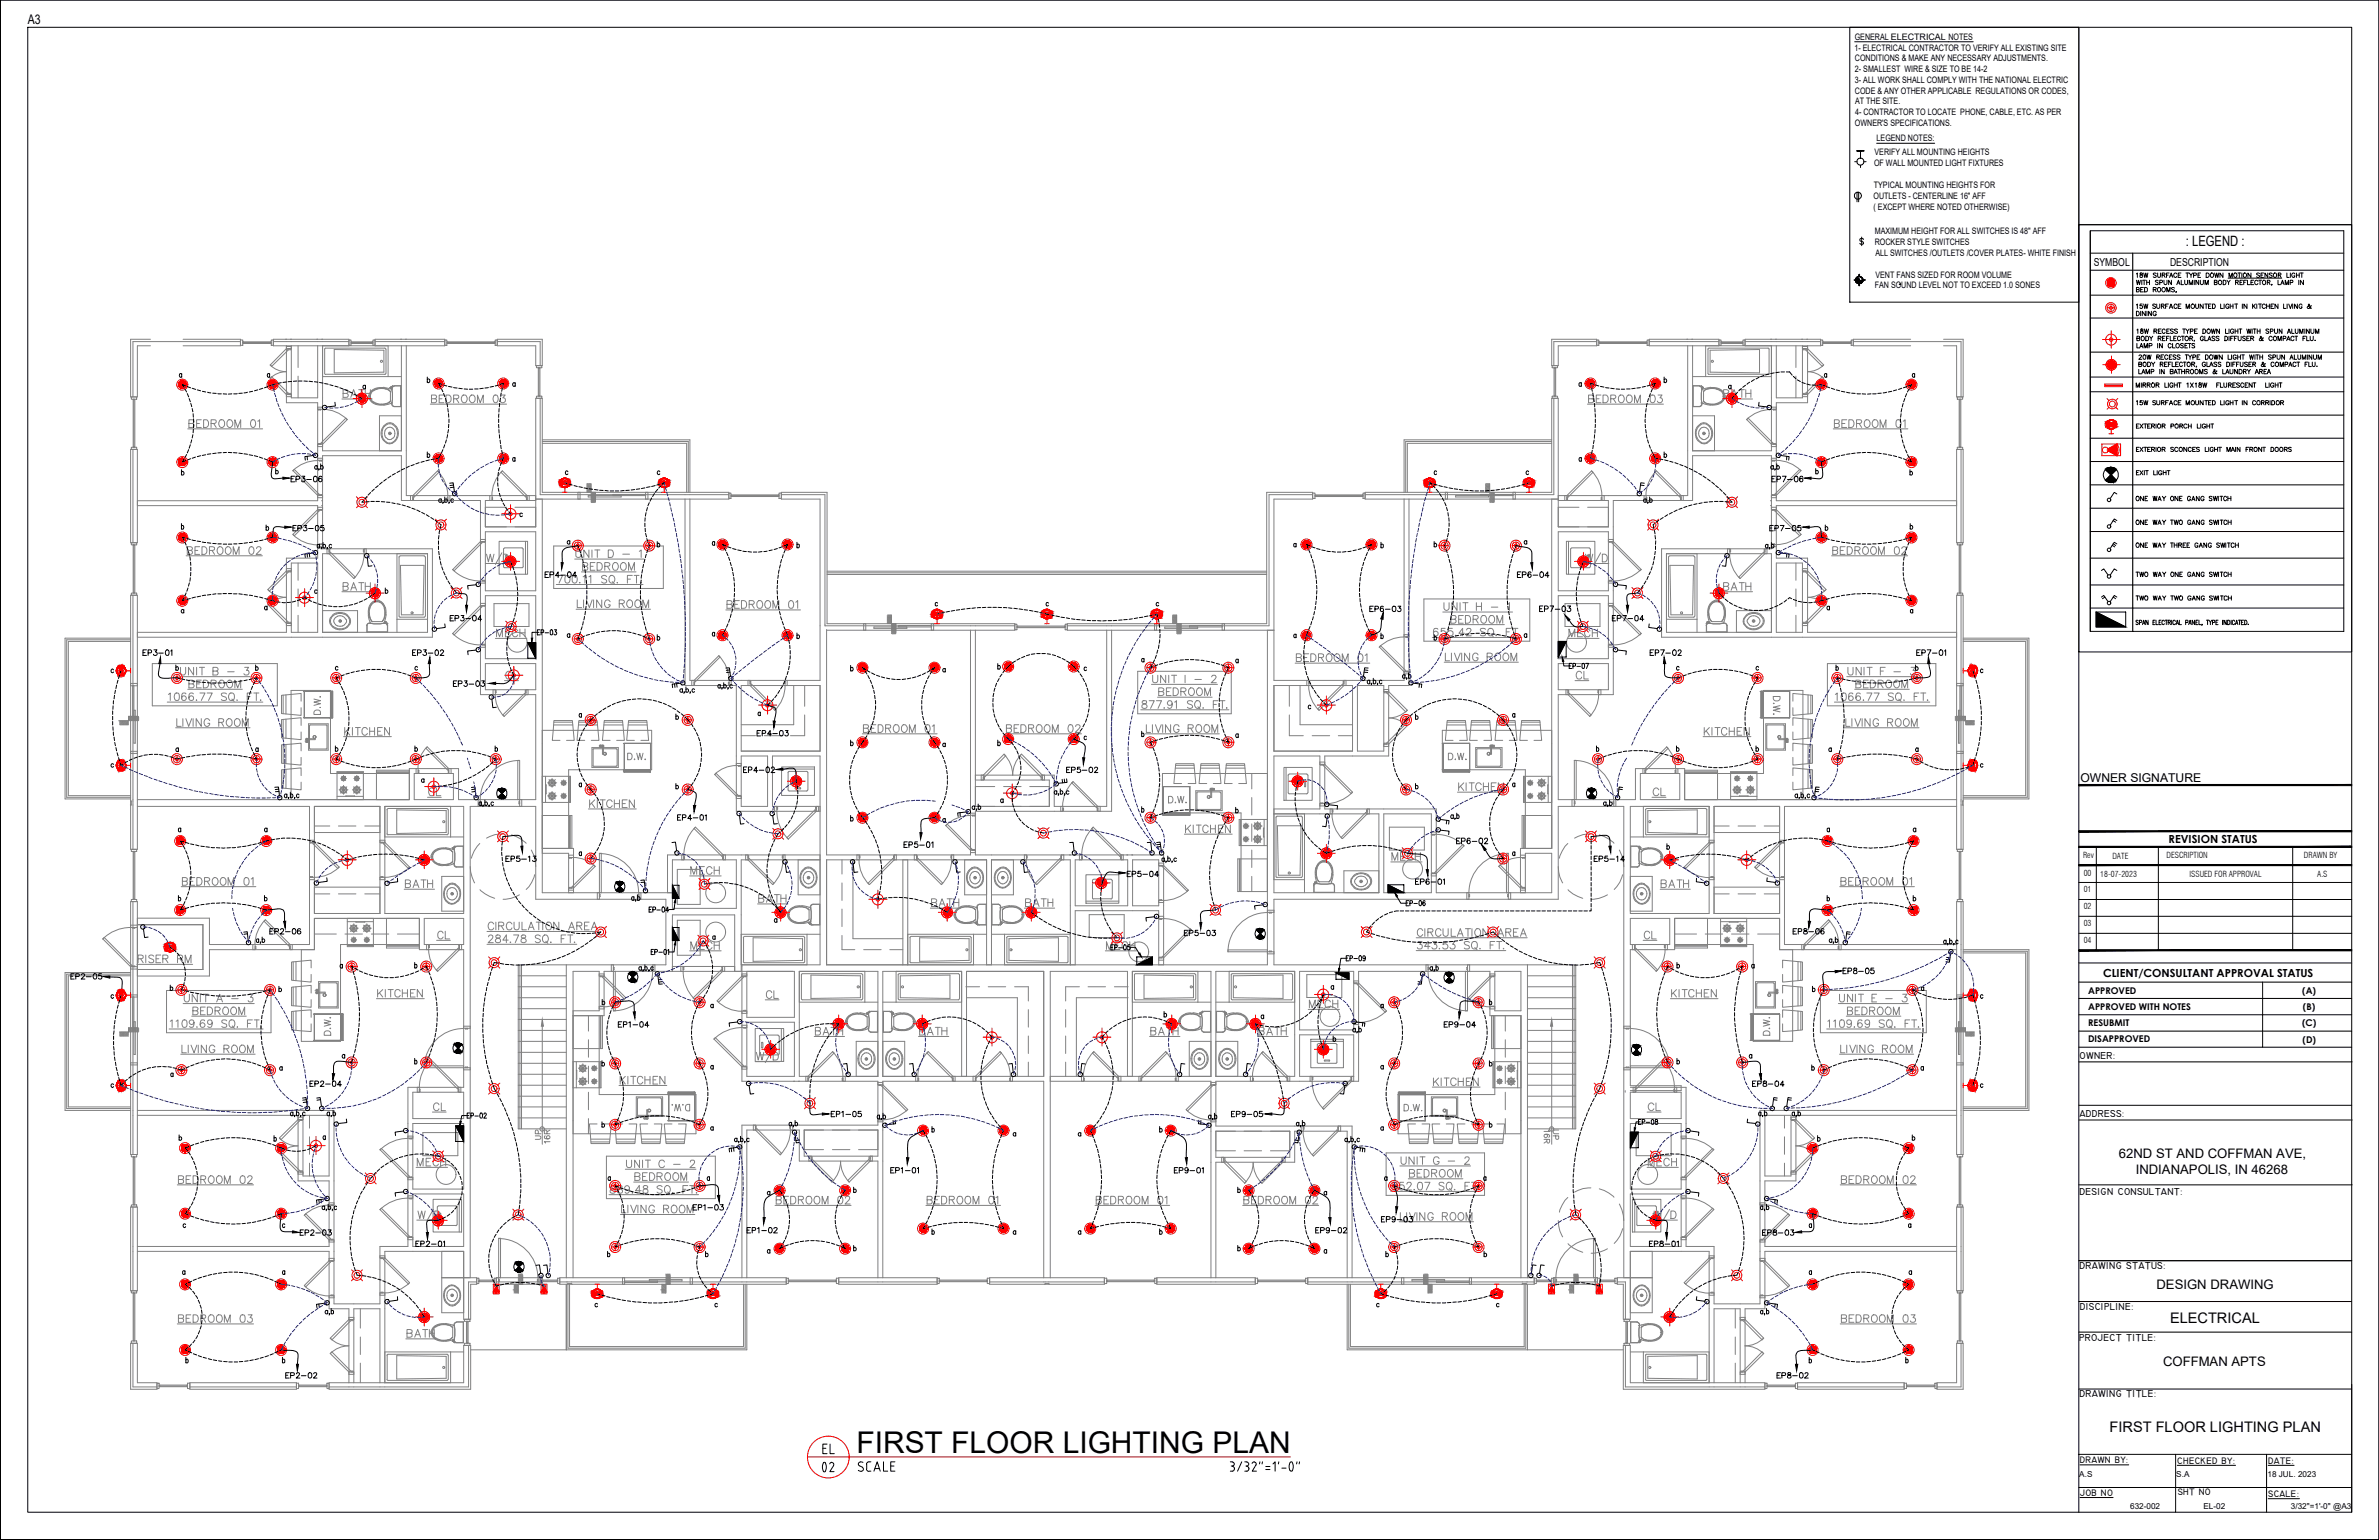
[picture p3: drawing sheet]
<svg xmlns="http://www.w3.org/2000/svg" width="432mm" height="279mm" viewBox="0 0 432 279" stroke-linecap="round" stroke-linejoin="round" font-family="sans-serif">
<defs><g id="words">
<text font-size="6.6" x="146" y="268.8">02</text>
<text font-size="5.4" x="155.4" y="263.6">FIRST FLOOR LIGHTING PLAN</text>
<text font-size="4.9" x="148.5" y="264.6">EL</text>
<text font-size="4" fill="#808080" x="99.5" y="207.4" transform="rotate(-90 99.5 207.4)">UP</text>
<g font-size="3.5">
<text x="64.9" y="71.6">a</text>
<text x="346.1" y="69.5">a</text>
<text x="101.6" y="87.1">c</text>
<text x="56.1" y="108.7">c</text>
<text x="345.7" y="112.2">a</text>
<text x="121.7" y="131.2">b</text>
<text x="136.5" y="130.9">a</text>
<text x="223.3" y="134.8">a</text>
<text x="330.9" y="137.2">a</text>
<text x="75.5" y="142.9">a</text>
<text x="180.6" y="146.4">a</text>
<text x="263.5" y="153.8">EP6-02</text>
<text x="203.6" y="159.8">EP5-04</text>
<text x="60.7" y="176.4">a</text>
<text x="303.4" y="176.4">b</text>
<text x="240.6" y="180.3">a</text>
<text x="30" y="196.1">a</text>
<text x="316.4" y="193">a</text>
<text x="194.7" y="207.1">a</text>
<text x="109.4" y="215.2">a</text>
<text x="194.7" y="224.7">a</text>
<text x="32.1" y="232.1">a</text>
<text x="128.8" y="238.1">c</text>
</g>
<g font-size="3.5" fill="#00f">
<text x="208.8" y="110.8">c</text>
<text x="358.4" y="182">c</text>
</g>
<text font-size="3.5" fill="#808080" x="284" y="207.4" transform="rotate(-90 284 207.4)">UP</text>
<g font-size="3.1">
<text x="102" y="99.5">a</text>
<text x="275.9" y="99.5">a</text>
<text x="19.4" y="122.8">c</text>
<text x="195.8" y="122.4">c</text>
<text x="223.3" y="121">a</text>
<text x="358.4" y="122.8">c</text>
<text x="227.9" y="185.6">a</text>
</g>
<g font-size="2.6">
<text x="396.7" y="44.7">: LEGEND :</text>
<text x="393.9" y="240.1">ELECTRICAL</text>
<text x="382.9" y="259.8">FIRST FLOOR LIGHTING PLAN</text>
</g>
<g font-size="2.4">
<text x="5" y="4.4">A3</text>
<text x="384.6" y="210.1">62ND ST AND COFFMAN AVE,</text>
<text x="387.6" y="212.9">INDIANAPOLIS, IN 46268</text>
<text x="391.4" y="233.9">DESIGN DRAWING</text>
<text x="392.6" y="247.8">COFFMAN APTS</text>
</g>
<text font-size="2.2" x="377.6" y="141.9">OWNER SIGNATURE</text>
<g font-size="2">
<text x="380" y="48.2">SYMBOL</text>
<text x="393.9" y="48.2">DESCRIPTION</text>
<text x="393.6" y="152.9">REVISION STATUS</text>
<text x="381.7" y="177.2">CLIENT/CONSULTANT APPROVAL STATUS</text>
</g>
<g font-size="1.8">
<text x="377.4" y="192.1">OWNER:</text>
<text x="377.4" y="202.6">ADDRESS:</text>
<text x="377.4" y="216.8">DESIGN CONSULTANT:</text>
<text x="377.4" y="230.3">DRAWING STATUS:</text>
<text x="377.5" y="237.6">DISCIPLINE:</text>
<text x="377.4" y="243.3">PROJECT TITLE:</text>
<text x="377.4" y="253.5">DRAWING TITLE:</text>
</g>
<g font-size="1.7">
<text x="379" y="183.2">APPROVED WITH NOTES</text>
<text x="379" y="180.3">APPROVED</text>
<text x="417.9" y="180.3">(A)</text>
<text x="418" y="183.2">(B)</text>
<text x="379" y="186.1">RESUBMIT</text>
<text x="379" y="189.1">DISAPPROVED</text>
<text x="417.8" y="186.2">(C)</text>
<text x="417.9" y="189.1">(D)</text>
<text x="377.5" y="265.5">DRAWN BY:</text>
<text x="395.2" y="265.6">CHECKED BY:</text>
<text x="411.7" y="265.6">DATE:</text>
<text x="377.5" y="271.4">JOB NO</text>
<text x="395.3" y="271.3">SHT NO</text>
<text x="411.7" y="271.6">SCALE:</text>
</g>
<g font-size="1.6">
<text x="336.6" y="9.2">1- ELECTRICAL CONTRACTOR TO VERIFY ALL EXISTING SITE</text>
<text x="336.6" y="7.2">GENERAL ELECTRICAL NOTES</text>
<text x="336.7" y="11.1">CONDITIONS &amp; MAKE ANY NECESSARY ADJUSTMENTS.</text>
<text x="336.7" y="13.1">2- SMALLEST WIRE &amp; SIZE TO BE 14-2</text>
<text x="336.7" y="15">3- ALL WORK SHALL COMPLY WITH THE NATIONAL ELECTRIC</text>
<text x="336.7" y="17">CODE &amp; ANY OTHER APPLICABLE REGULATIONS OR CODES,</text>
<text x="336.7" y="22.9">OWNER'S SPECIFICATIONS.</text>
<text x="336.7" y="18.9">AT THE SITE.</text>
<text x="336.7" y="20.9">4- CONTRACTOR TO LOCATE PHONE, CABLE, ETC. AS PER</text>
<text x="340.2" y="28.2">VERIFY ALL MOUNTING HEIGHTS</text>
<text x="340.6" y="25.7">LEGEND NOTES:</text>
<text x="340.1" y="34.2">TYPICAL MOUNTING HEIGHTS FOR</text>
<text x="340.1" y="30.1">OF WALL MOUNTED LIGHT FIXTURES</text>
<text x="340.1" y="36.1">OUTLETS - CENTERLINE 16&quot; AFF</text>
<text x="340.1" y="38.1">( EXCEPT WHERE NOTED OTHERWISE)</text>
<text x="340.3" y="42.5">MAXIMUM HEIGHT FOR ALL SWITCHES IS 48&quot; AFF</text>
<text x="340.3" y="44.4">ROCKER STYLE SWITCHES</text>
<text x="340.4" y="46.4">ALL SWITCHES /OUTLETS /COVER PLATES- WHITE FINISH</text>
<text x="340.3" y="52.3">FAN SOUND LEVEL NOT TO EXCEED 1.0 SONES</text>
<text x="340.4" y="50.4">VENT FANS SIZED FOR ROOM VOLUME</text>
</g>
<g font-size="1.5">
<text x="378.1" y="155.7">Rev</text>
<text x="383.4" y="155.8">DATE</text>
<text x="393.2" y="155.6">DESCRIPTION</text>
<text x="418.2" y="155.7">DRAWN BY</text>
<text x="378.2" y="161.9">01</text>
<text x="378.2" y="158.9">00</text>
<text x="381.2" y="159.1">18-07-2023</text>
<text x="397.4" y="159.1">ISSUED FOR APPROVAL</text>
<text x="420.6" y="159.1">A.S</text>
<text x="378.2" y="165">02</text>
<text x="378.2" y="168">03</text>
<text x="378.2" y="171.1">04</text>
<text x="377.4" y="268">A.S</text>
<text x="395" y="268">S.A</text>
<text x="411.6" y="267.9">18 JUL. 2023</text>
<text x="386.6" y="273.8">632-002</text>
<text x="399.9" y="273.8">EL-02</text>
<text x="415.8" y="273.8">3/32&quot;=1'-0&quot; @A3</text>
</g>
</g></defs>
<!-- layer: A-PLAN-WALL-INTR -->
<g fill="none" stroke="#808080" stroke-width=".18">
<path d="M52 61.6h.1M52 62.7v10.4h5.7v17.7h-32.8v.9h32.8v9.6h-5.7v13.4h-27.1v.9h53.6v-16h-20v-16.9h14.4v8.1h14.3v35.2h10v19.1h-14v-5.7h-8.9v5.7h-49.4M52 61.6h.9M52.9 61.6h.1M52.9 62.7v9.5h4.8v-9.5M57.7 61.6h.1M57.7 61.6h.8M58.5 61.6h.1M58.5 62.7v19.1h14.4v-19.1M72.9 61.6h.1M72.9 61.6h.8M73.7 61.6h.1"/>
<path d="M73.7 62.7v27.2h23.5v5.7h-9.1v-4.8h9.1M306.3 61.6h.1M306.3 61.6h.9M306.3 62.7v27.2h-23.5v5.7h9.1v-4.8h-9.1M307.2 61.6h.1M307.2 62.7v19.1h14.3v-19.1M321.5 61.6h.1M321.5 61.6h.9M322.4 61.6h.1M322.4 62.7v9.5h4.8v-9.5M327.2 61.6h.1M327.2 61.6h.9"/>
<path d="M328.1 61.6h.1M328.1 62.7v10.4h-5.7v17.7h32.7v.9h-32.7v9.6h5.7v13.4h27v.9h-53.5v-16h19.9v-16.9h-14.3v8.1h-14.4v35.2h-10v19.1h14v-5.7h9v5.7h49.3M58.5 90.8h.1M58.5 91.7h.1M88.1 96.5h9.1v10.7h-9.1zM97.2 90.6h1.2v71.4h23.6M124.3 90.6v33.8h9.3v22.8h15.2M125.2 90.6v32.8h23.6v-9.9M254.8 90.6v32.8h-23.6v-9.1h-1.2v60.7h-80v-19h29.1v19M255.7 90.6v33.8h-3.6v12.8h-11.6v9.6h20.2v15.2h20.9v-7.2h-4.7v7.2M282.8 90.6h-1.2v63.3h-5.6v8.1M282.8 96.5h9.1v10.7h-9.1z"/>
<path d="M321.5 90.8h.1M321.5 91.7h.1M52.9 102.2h4.8v12.5h-4.8zM58.5 100.5h19.1v14.2h-19.1zM88.1 108.1h9.1v11.4h-9.1zM150 114.2v40.9h26.1v-40.8M177 114.3v32h13.5v-4.8h-13.5M200.9 114.3v32h-9.6v-5.7h-14.3M201.8 114.3v32.9h-24.8v7.9h34.2v19.9M282.8 108.1h9.1v11.4h-9.1zM302.5 100.5h19v14.2h-19zM322.4 102.2h4.8v12.5h-4.8z"/>
<path d="M88.1 120.4h9.1v4.7h-9.1zM134.5 137.2h4.8v9.1h-4.8zM134.5 124.4h14.3v11.9h-14.3zM231.2 124.4h14.3v11.9h-14.3zM246.4 124.4h4.8v11.9h-4.8zM282.8 120.4h9.1v4.7h-9.1zM23.7 145.2v.1M23.7 146v.2M23.8 145.3h.1M23.8 146h.1M24.9 146.3h31.3v25.1h-18.2v-4.8h-13.1v1.2h11.9v8.1h-11.9v1.2h13.1v-4.8h19.1v-5.7h19v5.7h8.1v25h-10.2v28.8h-5v10.5h-8.4v-35.1h-35.7M57.1 146.3h11.9v19.4h-11.9z"/>
<path d="M69.9 146.3h14.3v19.4h-14.3zM75.2 140.3h7.1v4.8h-7.1zM98.4 154.8h4.8v7.2M98.4 153.9h5.7v8.1M122 156h11.6v8.8h-11.6zM148.8 156h-14.3v20.2h-24.9v8.1h-5.6M148.8 146.3h-8.6v-9.1h8.6v37.8h-14.1v21.2h24.6v7.9h-24.6v27.7M148.8 155.1h-27.6v6.9M163.9 156v19M164.8 156v19M194.3 155.1h.1M195.2 155.1h.1"/>
<path d="M195.2 156h9.5v8.3h-9.5zM204.7 155.1h.1M205.6 155.1h.1M205.6 156v8.3h4.7v-8.3M231.2 146.8h8.4v-9.6h-8.4v24.8h19.1v-14.3h-19.1M251.2 147.7h8.6v14.3h-8.6zM295.9 146.3h14.3v19.4h-14.3zM297.7 140.3h7.2v4.8h-7.2zM311.1 146.3h11.9v19.4h-11.9zM355.1 146.3h-31.2v25.1h31.2M356.2 146h.1M356.2 145.3h.1"/>
<path d="M356.3 145.2v.1M356.3 146v.2M77 166.6h7.2v4.8h-7.2zM122 176.2v-10.2h11.4v10.2M122 175.3h11.4M135.6 176.2h8.6v8.4h-8.6zM145.1 176.2h14.2v19.1h-14.2zM180 175v-19h14.3v19M195.2 175v-9.8h15.1v9.8M220.7 176.2h14.3v19.1h-14.3zM235.9 176.2h9.8v10.7h-9.8zM271.3 176.2h4.8v7.2h-4.8z"/>
<path d="M295.9 166.6h7.2v4.8h-7.2zM355.1 172.3h-32.1v-5.7h-19v5.7h-8.1v24.7h9.2v.9h-9.2M74.9 198.2h9.3v4.7h-9.3zM104 183.4h4.8v-7.2h-4.8v55.6M135.6 185.5h8.6v9.8h-8.6zM144.2 196.2h.1M145.1 196.2h.1M174.5 195.3v-19.1h-14.3v19.1h29.2v-19.1h-14v19.1M190.6 195.3h29.2v-19.1h-14.3v19.1M190.6 196.2h29.2v35.6M204.6 195.3v-19.1h-14v55.6M235.9 187.7h9.8v7.6h-9.8z"/>
<path d="M295 197.9v.3M295.9 197.3h10.1v28.8h5.1v10.5h8.3v-35.1h35.7M295.9 198.2h9.2v4.7h-9.2zM24.9 202.4h29.2v11.8h5.6v11.9h-34.8M55 202.4h4.7v11h-4.7zM74.9 203.8h9.3v11.9h-9.3zM74.9 216.6h9.3v9.5h-9.3zM146 205h13.3v4.8h-13.3zM220.7 205.2h13.4v4.8h-13.4zM295.9 216.6h9.2v9.5h-9.2zM295.9 203.8h9.2v11.9h-9.2zM320.3 202.4h4.8v11h-4.8z"/>
<path d="M355.1 202.4h-29.1v11.8h-5.7v11.9h34.8M24.9 227h34.8v10.4h3.6v13.5M102.8 231.8v-56.8h18.1v-11.8h-23.7v-16.9h-11.9v85.5h-1.1v-4.8h-14.3v23.9M102.9 233h.1M103 232.9h.1M103.8 233h.1M103.8 232.9h.1M135.6 231.8v-26.8h9.5v5.7h14.2v21.1M160.2 231.8v-35.6h29.2v35.6M189.6 233h.1M189.7 232.9h.1M190.4 233h.1"/>
<path d="M190.4 232.9h.1M220.7 231.8v-20.9h14.3v-5.7h9.5v26.6M245.4 231.8v-27.5h-24.7v-8.1h25.9v-20h23.8v8.1h5.7v47.5M276.2 233h.1M276.3 232.9h.1M277 233h.1M277 232.9h.1M277.2 231.8v-56.8h-46v-11.8h51.6v-16.9h11.9v85.5h1.2v-4.8h14.3v23.9M355.1 227h-34.8v10.4h-3.6v13.5M64.2 250.9v-13.5h4.8v13.5M311.1 250.9v-13.5h4.7v13.5"/>
</g>
<!-- layer: A-PLAN-WALL-EXTR -->
<g fill="none" stroke="#808080" stroke-width=".18">
<path d="M27.3 61.6h-3.6v10.4h1.2v-9.3h2.4M33.2 61.6h10.4v1.1h-10.4M43.6 62h-19.5v10M49.6 62h13.7M52 61.6h-2.4v1.1h13.7v-1.1h-4.8M52.9 61.6h4.8M68.1 62h12.6M72.9 61.6h-4.8v1.1h12.6v-1.1h-7M90.3 62h7.7v4.3M90.3 61.6h8.1v4.7h-1.2v-3.6h-6.9zM97.2 72.3h1.2v17h33.9v1.3h-35.1zM98 72.3v17.4h34.3"/>
<path d="M281.6 61.6h8.2v1.1h-7v3.6h-1.2zM282 72.3v17.4h-34.2M289.8 62h-7.8v4.3M299.3 62h12.7M306.3 61.6h-7v1.1h12.7v-1.1h-4.8M316.7 62h13.8M321.5 61.6h-4.8v1.1h13.8v-1.1h-2.4M322.4 61.6h4.8M336.4 62h19.5v10M346.8 61.6h-10.4v1.1h10.4M352.8 61.6h3.5v10.4h-1.2v-9.3h-2.3M23.7 81.5h1.2v17h-1.2z"/>
<path d="M24.1 81.5v17M141.8 89.7h7.9v23.8h34.5M238.3 89.7h-8v23.8h-36.6M247.8 89.3h33.8v-17h1.2v18.3h-35zM355.1 81.5h1.2v17h-1.2zM355.9 81.5v17M24.1 108v46.1M148.8 113.5v-22.9h-7v-1.3h8.3v23.9h34.1v1.1h-34.1M193.7 113.2h36.2v-23.9h8.4v1.3h-7.1v23.7h-37.5zM355.9 108v46.1M23.7 145.2v-37.2h1.2v46.1h-1.2v-7.9M23.7 145.3v.7"/>
<path d="M23.8 145.3v.7M356.2 145.3v.7M356.3 145.2v-37.2h-1.2v46.1h1.2v-7.9M356.3 145.3v.7M23.7 163.6h1.2v45.9h-1.2zM24.1 163.6v45.9M355.1 163.6h1.2v45.9h-1.2zM355.9 163.6v45.9M23.7 219h1.2v15.2h-1.2zM24.1 219v15.2M355.1 219h1.2v15.2h-1.2zM355.9 219v15.2"/>
<path d="M84.2 231.8h2.3v1.2h-1.1v6.4h-1.2zM86.5 232.6h-1.5v6.8M90.1 232.6h7.9M90.1 231.8h7.9v1.2h-7.9zM101.6 232.6h41.1M102.9 233h-1.3v-1.2h41.1v1.2h-38.8M103 233h.8M103 232.9h.8M152.2 232.6h17.9M152.2 231.8h17.9v1.2h-17.9zM179.6 232.6h20.8M189.6 233h-10v-1.2h20.8v1.2h-9.9"/>
<path d="M189.7 233h.7M189.7 232.9h.7M210 232.6h17.8M210 231.8h17.8v1.2h-17.8zM237.4 232.6h41.1M276.2 233h-38.8v-1.2h41.1v1.2h-1.4M276.3 233h.7M276.3 232.9h.7M282 232.6h7.9M282 231.8h7.9v1.2h-7.9zM293.5 232.6h1.5v6.8M293.5 231.8h2.4v7.6h-1.3v-6.4h-1.1z"/>
<path d="M23.7 243.7h1.2v7.2h3.6v1.2h-4.8zM24.1 243.7v7.9h4.4M34.5 251.6h19.3M34.5 250.9h19.3v1.2h-19.3zM59.7 250.9h24.5v-6.8h1.2v8h-25.7zM85 244.1v7.5h-25.3M294.6 244.1h1.3v6.8h24.4v1.2h-25.7zM295 244.1v7.5h25.3M326.3 251.6h19.3M326.3 250.9h19.3v1.2h-19.3zM355.1 243.7h1.2v8.4h-4.7v-1.2h3.5zM355.9 243.7v7.9h-4.3"/>
</g>
<!-- layer: A-ANNO-LABL -->
<g fill="none" stroke="#808080" stroke-width=".18">
<path d="M34.1 77.8h13.6M34.3 76.8h.8l.1-.3-.1-.3h-.8v1.4l.8-.2 .1-.3-.1-.2-.2-.1M35.7 76.8h.5M36.5 76.2h-.8v1.4h.8M37 76.2h.4a.77 .77 0 0 1 .5 .7 .77 .77 0 0 1-.5 .7h-.4zM38.3 76.8h.8l.1-.5-.9-.1v1.4M38.8 76.8l.4 .8M40 76.2a.71 .71 0 0 1 .8 .5 .71 .71 0 0 1-.4 .9 .76 .76 0 0 1-.7-.6 .76 .76 0 0 1 .3-.8zM41.4 76.2a.69 .69 0 0 1 .9 .6 .69 .69 0 0 1-.7 .8 .86 .86 0 0 1-.2-1.4zM42.6 77.6v-1.4l.5 1.4 .6-1.4v1.4M45.7 76.2a.45 .45 0 0 1 .6 .2 .74 .74 0 0 1-.4 1.2 .88 .88 0 0 1-.2-1.4zM46.8 76.4l.3-.2v1.4"/>
<path d="M62.1 72.4h5.5M62.3 71.4l.8-.1 .1-.2-.1-.3-.8-.1v1.4h.8l.1-.5-.3-.2M63.7 72.1l.5-1.4 .5 1.4M78.1 73.3h13.8M78.3 72.3h.8l.1-.2-.1-.4h-.8v1.4l.9-.2v-.3l-.1-.2-.2-.1M79.7 72.3h.5M80.6 71.7h-.9v1.4h.9M80.9 71.7h.5a.74 .74 0 0 1 .5 .7 .74 .74 0 0 1-.5 .7h-.5zM82.3 72.3h.8l.1-.5-.9-.1v1.4M82.8 72.3l.5 .8M84 71.7a.68 .68 0 0 1 .8 .3 .68 .68 0 0 1-.1 .9l-.2 .1a.66 .66 0 0 1-.8-.3 .66 .66 0 0 1 .2-.8zM85.5 71.7a.71 .71 0 0 1 .8 .5 .71 .71 0 0 1-.4 .9 .74 .74 0 0 1-.7-.6 .74 .74 0 0 1 .3-.8z"/>
<path d="M86.7 73.1v-1.4l.5 1.4 .5-1.4v1.4M89.7 71.7a.47 .47 0 0 1 .6 .2 .65 .65 0 0 1 .1 .8 .65 .65 0 0 1-.7 .3 1.03 1.03 0 0 1 0-1.3zM90.9 71.7h.8l-.4 .5a.47 .47 0 0 1 .4 .4 .47 .47 0 0 1-.4 .5 .47 .47 0 0 1-.5-.3M288.1 73.3h13.8M288.3 72.3h.8l.2-.2-.2-.4h-.8v1.4l.9-.2a.35 .35 0 0 0 0-.3 .35 .35 0 0 0-.3-.3M289.7 72.3h.5M290.6 71.7h-.9v1.4h.9M291 71.7h.4a.74 .74 0 0 1 .5 .7 .74 .74 0 0 1-.5 .7h-.4zM292.4 72.3h.8l.1-.2-.1-.4h-.8v1.4M292.8 72.3l.5 .8M294 71.7a.68 .68 0 0 1 .8 .3 .68 .68 0 0 1-.1 .9 .51 .51 0 0 1-.6 .2 .51 .51 0 0 1-.3-.6v-.5zM295.4 71.7a.71 .71 0 0 1 .9 .5 .71 .71 0 0 1-.4 .9 .76 .76 0 0 1-.7-.6 .76 .76 0 0 1 .2-.8z"/>
<path d="M296.7 73.1v-1.4l.5 1.4 .5-1.4v1.4M299.7 71.7a.51 .51 0 0 1 .7 .2 .66 .66 0 0 1 0 .8 .66 .66 0 0 1-.7 .3l-.2-.5zM300.9 71.7h.8l-.4 .5a.46 .46 0 0 1 .3 .7 .46 .46 0 0 1-.8-.1M312.6 72.4h5.5M312.8 71.4l.9-.2v-.4l-.9-.1v1.4l.9-.1 .1-.4-.4-.2M314.2 72.1l.5-1.4 .6 1.4M314.4 71.6h.7M315.7 70.7h.9M316.1 70.7v1.4M316.9 70.7v1.4M316.9 71.4h.9M317.8 70.7v1.4"/>
<path d="M332.7 77.8h13.6M333 76.8h.7l.1-.5-.8-.1v1.4h.5a.37 .37 0 0 0 .3-.4 .37 .37 0 0 0-.3-.4M334.3 76.8h.6M335.2 76.2h-.9v1.4h.9M335.6 76.2h.4a.74 .74 0 0 1 .5 .7 .74 .74 0 0 1-.5 .7h-.4zM337 76.8h.8l.1-.3-.1-.3h-.8v1.4M337.4 76.8l.5 .8M338.6 76.2a.69 .69 0 0 1 .9 .6 .69 .69 0 0 1-.7 .8 .86 .86 0 0 1-.2-1.4zM340.1 76.2a.71 .71 0 0 1 .8 .5 .71 .71 0 0 1-.4 .9 .76 .76 0 0 1-.7-.6 .76 .76 0 0 1 .3-.8zM341.2 77.6v-1.4l.6 1.4 .5-1.4v1.4M344.3 76.2a.51 .51 0 0 1 .7 .2 .66 .66 0 0 1 0 .8 .66 .66 0 0 1-.7 .3l-.2-.5zM345.4 76.4l.4-.2v1.4"/>
<path d="M34 99.9l.8-.1 .1-.4-.3-.2h-.6v1.4l.8-.1 .1-.4-.1-.2h-.2M35.4 99.9h.5M36.2 99.2h-.8v1.4h.8M36.7 99.2h.4a.78 .78 0 0 1 .5 .7 .78 .78 0 0 1-.5 .7h-.4zM38 99.9l.9-.2v-.4l-.9-.1v1.4M38.5 99.9l.4 .7M39.7 99.3a.69 .69 0 0 1 .8 .4 .69 .69 0 0 1-.4 .9 .73 .73 0 0 1-.7-.5 .73 .73 0 0 1 .3-.8zM41.1 99.3a.67 .67 0 0 1 .8 .4 .67 .67 0 0 1-.2 .8 .67 .67 0 0 1-.8-.4 .67 .67 0 0 1 .2-.8zM45.4 99.3a.4 .4 0 0 1 .6 .1 .64 .64 0 0 1 .1 .8 .64 .64 0 0 1-.7 .3 .98 .98 0 0 1 0-1.2zM46.6 99.5l.2-.3 .5 .1a.39 .39 0 0 1-.1 .6l-.7 .7h.9M100.5 99.1h19.9v7.7h-19.9zM104.5 99.8v1a.47 .47 0 0 0 .5 .3 .47 .47 0 0 0 .5-.3v-1"/>
<path d="M106.9 99.8v1.3l-.9-1.3v1.3M107.4 99.8v1.3M108 99.8h.9M108.4 99.8v1.3M110.4 99.8h.5a.71 .71 0 0 1 .5 .7 .71 .71 0 0 1-.5 .6h-.5zM332.7 99.9l.8-.2v-.4l-.8-.1v1.4l.8-.1v-.5l-.3-.1M334 99.9h.6M334.9 99.2h-.9v1.4h.9M335.3 99.2h.4a.75 .75 0 0 1 .5 .7 .75 .75 0 0 1-.5 .7h-.4zM336.7 99.9l.8-.1 .1-.4-.3-.2h-.6v1.4M337.1 99.9l.5 .7M338.2 99.4a.63 .63 0 0 1 .9 .1 .63 .63 0 0 1-.1 .9 .63 .63 0 0 1-.9-.1 .63 .63 0 0 1 .1-.9z"/>
<path d="M339.8 99.3a.69 .69 0 0 1 .8 .4 .69 .69 0 0 1-.4 .9 .73 .73 0 0 1-.7-.5 .73 .73 0 0 1 .3-.8zM344 99.3a.45 .45 0 0 1 .7 .1 .65 .65 0 0 1 .1 .8 .65 .65 0 0 1-.8 .3l-.2-.5zM345.2 99.5l.3-.3 .4 .1v.4l-.8 .9h1M33.8 100.8h13.8M42.3 100.6v-1.4l.5 1.4 .6-1.4v1.4M62.1 107.4h5.5M62.3 106.4l.8-.1 .1-.2-.1-.4h-.8v1.4l.8-.1 .1-.4-.1-.2h-.2M63.7 107.1l.5-1.4 .5 1.4M63.8 106.6h.7M65.1 105.7h.9M65.6 105.7v1.4M66.3 105.7v1.4"/>
<path d="M66.3 106.4h.9M67.2 105.7v1.4M88.1 102.2h4.4M88.3 100.5l.3 1.4 .4-1.4 .3 1.4 .4-1.4M89.9 115.8h5.7M90.1 115.5v-1.4l.6 1.4 .5-1.4v1.4M91.1 100.3l-1.2 2.1M91.4 100.5h.4a.75 .75 0 0 1 .5 .7 .75 .75 0 0 1-.5 .7h-.4zM91.7 114.8h.5M92.6 114.1h-.9v1.4h.9M94 114.5a.52 .52 0 0 0-.6-.4 .52 .52 0 0 0-.4 .6v.3a.52 .52 0 0 0 .4 .5 .52 .52 0 0 0 .6-.3M94.4 114.8h.9"/>
<path d="M94.4 114.1v1.4M95.3 114.1v1.4M101 106h15.7M101.2 104.4h.9l-.6 1.4M102.7 104.5a.45 .45 0 0 1 .7 .1 .65 .65 0 0 1 .1 .8 .65 .65 0 0 1-.8 .3l-.2-.5zM103.9 104.6a.44 .44 0 0 1 .4-.2 .44 .44 0 0 1 .4 .2 .64 .64 0 0 1 .1 .8 .64 .64 0 0 1-.7 .3l-.2-.2zM104.3 101.4h12.6M104.6 110.5h13.5M104.8 108.8v1.4h.8M105.2 105.7h.1M105.5 103.8h9.9M105.7 102.7h.9l.1-.2-.1-.3-.9-.1v1.4l.9-.1 .1-.4-.4-.3"/>
<path d="M105.8 104.6l.4-.2v1.4M105.9 108.8v1.4M106.4 108.8l.6 1.4 .5-1.4M106.9 104.6l.3-.2v1.4M107.1 102.7h.6M107.7 108.8v1.4M108 102.1h-.9v1.4h.9M108.4 102.1h.4a.75 .75 0 0 1 .5 .7 .75 .75 0 0 1-.5 .7h-.4zM109.2 108.8v1.4l-.9-1.4v1.4M109.8 102.7h.8l.1-.2-.1-.3-.8-.1v1.4M110.1 104.6a.52 .52 0 0 0-.5-.2 .52 .52 0 0 0-.4 .3l.1 .2 .8 .3v.4a.58 .58 0 0 1-.9 0M110.2 102.7l.5 .8"/>
<path d="M110.7 109.2a.52 .52 0 0 0-.6-.4 .52 .52 0 0 0-.4 .6v.3a.51 .51 0 0 0 .5 .5 .51 .51 0 0 0 .5-.5h-.3M110.8 104.5a.67 .67 0 0 1 .8 .4 .67 .67 0 0 1-.3 .8 .67 .67 0 0 1-.8-.4 .67 .67 0 0 1 .3-.8zM111.1 105.5l.4 .4M111.3 102.3l.1-.1a.66 .66 0 0 1 .8 .2 .66 .66 0 0 1-.1 .9l-.1 .1a.68 .68 0 0 1-.8-.3 .68 .68 0 0 1 .1-.8zM112.1 105.7v.1v-.1M112.4 109.5h.6l.2-.1 .1-.3-.3-.3h-.6v1.4M112.7 102.3a.51 .51 0 0 1 .6-.2 .51 .51 0 0 1 .4 .5v.4a.53 .53 0 0 1-.6 .5 .53 .53 0 0 1-.5-.5zM112.9 109.5l.4 .7M113 100.5h1.3M113.9 105.1h.5M114 108.9a.67 .67 0 0 1 .8 .4 .67 .67 0 0 1-.2 .9 .67 .67 0 0 1-.8-.4 .67 .67 0 0 1 .2-.9zM114.1 103.5v-1.4l.5 1.4 .5-1.4v1.4"/>
<path d="M114.8 104.4h-.9v1.4M115.1 104.4h.9M115.5 108.9a.66 .66 0 0 1 .8 .3 .66 .66 0 0 1-.1 .8 .51 .51 0 0 1-.6 .2 .51 .51 0 0 1-.4-.5l.1-.5zM115.5 104.4v1.4M116 100l.4-.2v1.3M116.3 105.7v.1l.1-.1M116.7 110.2v-1.4l.5 1.4 .5-1.4v1.4M131.7 110.7h13.6M132 109.6h.8l.1-.3-.4-.3h-.5v1.4l.8-.1 .1-.4-.4-.3M133.4 109.6h.5M134.2 109h-.8v1.4h.8M134.6 109h.4a.75 .75 0 0 1 .5 .7 .75 .75 0 0 1-.5 .7h-.4z"/>
<path d="M136 109.6h.8l.1-.3-.3-.3h-.6v1.4M136.4 109.6l.5 .8M137.5 109.2l.1-.1a.68 .68 0 0 1 .8 .2 .68 .68 0 0 1-.1 .9l-.1 .1a.68 .68 0 0 1-.8-.3 .68 .68 0 0 1 .1-.8zM138.9 109.2a.51 .51 0 0 1 .6-.2 .51 .51 0 0 1 .4 .5v.4a.53 .53 0 0 1-.6 .5 .53 .53 0 0 1-.5-.5zM140.3 110.4v-1.4l.5 1.4 .6-1.4v1.4M143.3 109.1l.2-.1a.75 .75 0 0 1 .6 .6 .75 .75 0 0 1-.5 .8l-.3-.1-.1-.2v-.8zM144.4 109.3l.4-.3v1.4M235.3 119.3l.8-.1 .1-.2-.1-.3-.8-.1v1.4h.8l.1-.5-.3-.2M236.7 119.3h.5M237.5 118.6h-.8v1.4h.8M237.9 118.6h.5a.75 .75 0 0 1 .5 .7 .75 .75 0 0 1-.5 .7h-.5zM239.3 119.3l.9-.1v-.5l-.9-.1v1.4"/>
<path d="M239.8 119.3l.4 .7M240.8 118.8l.2-.1a.66 .66 0 0 1 .8 .3 .66 .66 0 0 1-.2 .8l-.1 .2a.68 .68 0 0 1-.8-.3 .68 .68 0 0 1 .1-.9zM242.4 118.7a.65 .65 0 0 1 .8 .3 .65 .65 0 0 1-.1 .8 .51 .51 0 0 1-.6 .2 .51 .51 0 0 1-.4-.5v-.3zM246.7 118.7l.1-.1a.74 .74 0 0 1 .6 .7 .74 .74 0 0 1-.4 .7h-.2a.87 .87 0 0 1-.1-1.3zM247.8 118.9l.3-.3v1.4M258.4 108.7h19.3v7.6h-19.3zM260 115.7h16.2M261 114.2l-.1-.2a.51 .51 0 0 0-.7 .3v.9a.43 .43 0 0 0 .7 .1 .43 .43 0 0 0-.1-.7 .43 .43 0 0 0-.6 .3M261.9 111h12.6M262.1 109.3l.1 1.2a.46 .46 0 0 0 .5 .2 .46 .46 0 0 0 .3-.3v-1.1M262.3 114h-.7v.6a.49 .49 0 0 1 .7 0 .49 .49 0 0 1-.1 .7 .49 .49 0 0 1-.7-.2M262.3 118.5v1.4h.8"/>
<path d="M263.1 113.3h10M263.4 112.4l.8-.1 .1-.2-.1-.4h-.8v1.4l.8-.2 .1-.3-.1-.2h-.3M263.4 118.5v1.4M263.6 114h-.7v.6a.49 .49 0 0 1 .7 0 .49 .49 0 0 1-.1 .7 .49 .49 0 0 1-.7-.2M264 118.5l.5 1.4 .5-1.4M264.2 115.2l.1 .1M264.5 109.3v1.4l-1-1.4v1.4M264.8 112.4h.5M265 109.3v1.4M265.3 118.5v1.4M265.5 109.3h.9M265.6 111.7h-.8v1.4h.8"/>
<path d="M265.8 114.9h-1l.7-.9v1.4M266 111.7h.4a.74 .74 0 0 1 .5 .7 .74 .74 0 0 1-.5 .7h-.4zM266 109.3v1.4M266.2 114.3l.1-.3h.4h.2l.1 .4-.9 1h.9M266.7 118.5v1.4l-.9-1.4v1.4M267.4 112.4l.8-.1 .1-.2-.1-.4h-.8v1.4M267.8 112.4l.5 .7M268 109.3v1.4M268 110h.9M268.3 118.8a.55 .55 0 0 0-.8-.3 .55 .55 0 0 0-.2 .8 .49 .49 0 0 0 .5 .6 .49 .49 0 0 0 .5-.6h-.4M268.9 109.3v1.4M269 111.7a.68 .68 0 0 1 .8 .3 .68 .68 0 0 1-.1 .9l-.1 .1a.7 .7 0 0 1-.9-.4 .7 .7 0 0 1 .3-.9z"/>
<path d="M269.6 114.2l-.3-.2-.6 .2 .1 .3 .7 .3 .1 .2-.1 .3-.5 .1-.3-.2M269.9 119.2l.9-.2v-.4l-.9-.1v1.4M270.2 114.2l.1-.2a.66 .66 0 0 1 .8 .7 .66 .66 0 0 1-.8 .6l-.3-.4zM270.3 111.9l.2-.2a.71 .71 0 0 1 .8 .5 .71 .71 0 0 1-.4 .9 .73 .73 0 0 1-.6-.5 .73 .73 0 0 1 0-.7zM270.4 119.2l.4 .7M270.6 115.1l.4 .4M270.7 110.2h1.2M271.4 118.7a.63 .63 0 0 1 .9 .1 .63 .63 0 0 1-.1 .9 .63 .63 0 0 1-.8-.1 .63 .63 0 0 1 0-.9zM271.6 115.2l-.1 .1h.1M271.7 113.1v-1.4l.5 1.4 .6-1.4v1.4M272.9 118.7a.6 .6 0 0 1 .9 0 .6 .6 0 0 1 0 .8 .55 .55 0 0 1-.8 .3 .55 .55 0 0 1-.2-.8zM273.4 114.6h.5"/>
<path d="M273.7 109.6l.3-.3v1.4M274.2 119.9v-1.4l.5 1.4 .6-1.4v1.4M274.3 114h-.9v1.4M274.6 114h.9M275 114v1.4M275.8 115.2l.1 .1M284.6 115.8h5.6M284.8 115.5v-1.4l.5 1.4 .5-1.4v1.4M286.3 114.8h.6M287.2 114.1h-.9v1.4h.9M287.6 102.2h4.4M287.8 100.5l.3 1.4 .3-1.4 .4 1.4 .3-1.4"/>
<path d="M288.6 114.5a.5 .5 0 0 0-.6-.4 .5 .5 0 0 0-.4 .6v.3a.5 .5 0 0 0 .4 .5 .5 .5 0 0 0 .6-.3M289 114.8h.9M289 114.1v1.4M289.9 114.1v1.4M290.5 100.3l-1.2 2.1M290.8 100.5h.5a.78 .78 0 0 1 .4 .7 .78 .78 0 0 1-.4 .7h-.5zM312.6 107.4h5.5M312.8 106.4l.8-.1 .2-.2-.2-.4h-.8v1.4l.9-.1a.35 .35 0 0 0 .1-.4 .35 .35 0 0 0-.4-.2M314.2 107.1l.5-1.4 .6 1.4M314.4 106.6h.7M315.7 105.7h.9M316.1 105.7v1.4"/>
<path d="M316.9 106.4h.9M316.9 105.7v1.4M317.8 105.7v1.4M332.4 100.8h13.8M341 100.6v-1.4l.5 1.4 .5-1.4v1.4M27.6 120.4h22.7v7.7h-22.7zM30.4 127.4h17.3M30.6 126l.3-.3v1.4M31.8 125.8a.51 .51 0 0 1 .7 .2v.8a.44 .44 0 0 1-.4 .3 .44 .44 0 0 1-.4-.3 1.05 1.05 0 0 1 .1-1zM31.9 132h13.5M32.1 130.4v1.4h.8M32.6 122.8h12.8"/>
<path d="M32.8 121.1v1a.47 .47 0 0 0 .4 .4 .47 .47 0 0 0 .5-.4v-1M33.2 130.4v1.4M33.7 130.4l.5 1.4 .6-1.4M33.7 125.9v-.1a.51 .51 0 0 0-.7 .2v.7a.42 .42 0 0 0 .4 .4 .42 .42 0 0 0 .4-.4l-.1-.3a.41 .41 0 0 0-.4-.1 .41 .41 0 0 0-.3 .4M34.1 125.1h9.9M34.3 124.1l.8-.1 .1-.3-.3-.3h-.6v1.4l.8-.1 .1-.4-.1-.2h-.2M35.1 130.4v1.4M35.1 125.9l-.1-.1a.51 .51 0 0 0-.7 .2 .81 .81 0 0 0 .4 1.1 .43 .43 0 0 0 .4-.4 .43 .43 0 0 0-.4-.5 .43 .43 0 0 0-.4 .5M35.1 121.1v1.4l-.9-1.4v1.4M35.7 127h-.1h.1M35.7 121.1v1.4M35.7 124.1h.5"/>
<path d="M36.2 121.1h.9M36.3 125.7h.9l-.7 1.4M36.5 130.4v1.4l-.9-1.4v1.4M36.5 123.4h-.8v1.4h.8M36.7 121.1v1.4M36.9 123.4h.5a.74 .74 0 0 1 .5 .7 .74 .74 0 0 1-.5 .7h-.5zM37.6 125.7h.9l-.7 1.4M38.1 130.7a.52 .52 0 0 0-.6-.3 .52 .52 0 0 0-.5 .5 .57 .57 0 0 0 .3 .8 .57 .57 0 0 0 .8-.3v-.2h-.4M38.3 124.1l.8-.1 .1-.5-.9-.1v1.4M38.7 121.8l.8-.1 .1-.2-.1-.3-.8-.1v1.4l.8-.1 .1-.4-.1-.2h-.3M38.8 124.1l.4 .7M39.7 131.1l.9-.2v-.4l-.9-.1v1.4"/>
<path d="M39.8 123.6l.2-.1a.66 .66 0 0 1 .8 .3 .66 .66 0 0 1-.2 .8l-.1 .1a.66 .66 0 0 1-.8-.3 .66 .66 0 0 1 .1-.8zM40.2 131.1l.4 .7M41.1 125.9l-.3-.2-.6 .2 .1 .3 .7 .3 .1 .4-.3 .2-.6-.2M41.2 130.6a.55 .55 0 0 1 .8-.1 .55 .55 0 0 1 .1 .7 .53 .53 0 0 1-.5 .6 .53 .53 0 0 1-.5-.6zM41.3 123.6l.1-.1a.67 .67 0 0 1 .8 .4 .67 .67 0 0 1-.2 .8 .65 .65 0 0 1-.8-.3 .65 .65 0 0 1 .1-.8zM41.3 121.9h1.2M41.6 125.9l.1-.1a.66 .66 0 0 1 .9 .6 .66 .66 0 0 1-.9 .6l-.2-.4zM42.1 126.8l.4 .5M42.6 124.8v-1.4l.5 1.4 .6-1.4v1.4M42.7 130.6a.63 .63 0 0 1 .9 .1 .63 .63 0 0 1-.1 .9 .63 .63 0 0 1-.9-.1 .63 .63 0 0 1 .1-.9zM43 127h.1M44 131.8v-1.4l.5 1.4 .5-1.4v1.4"/>
<path d="M44.4 121.1h.7l-.4 .5a.44 .44 0 0 1 .5 .5 .44 .44 0 0 1-.6 .4l-.2-.1-.1-.2M44.9 126.4h.5M45.7 125.7h-.8v1.4M46.1 125.7h.9M46.5 125.7v1.4M47.3 127h-.1h.2M62.4 133.6h8.6M62.6 132v1.4M62.9 132.6l.6 .8M63.5 132l-.9 .9M64 132v1.4M64.5 132h.9"/>
<path d="M64.9 132v1.4M66.7 132.3a.5 .5 0 0 0-.6-.3 .5 .5 0 0 0-.4 .5v.3a.5 .5 0 0 0 .4 .6 .5 .5 0 0 0 .6-.3M67.1 132v1.4M67.1 132.7h.9M68 132v1.4M68.5 132.7h.5M69.4 132h-.9v1.4h.9M70.7 132v1.4l-.9-1.4v1.4M91.6 123.5h2.5M92.8 122.1a.52 .52 0 0 0-.6-.3 .52 .52 0 0 0-.4 .5v.4a.52 .52 0 0 0 .4 .5 .52 .52 0 0 0 .6-.3M93.2 121.8v1.4h.8M156.5 133.1h13.6"/>
<path d="M156.7 132.1h.8l.1-.4-.1-.2h-.8v1.4l.9-.1v-.4l-.3-.3M158.1 132.1h.5M159 131.5h-.9v1.4h.9M159.4 131.5h.5a.77 .77 0 0 1 .4 .7 .77 .77 0 0 1-.4 .7h-.5zM160.7 132.1h.8l.1-.5-.9-.1v1.4M161.2 132.1l.5 .8M162.4 131.5a.71 .71 0 0 1 .8 .5 .71 .71 0 0 1-.4 .9 .76 .76 0 0 1-.7-.5 .76 .76 0 0 1 .3-.9zM163.9 131.5a.69 .69 0 0 1 .8 .6 .69 .69 0 0 1-.7 .8 .86 .86 0 0 1-.1-1.4zM165.1 132.9v-1.4l.5 1.4 .5-1.4v1.4M168.1 131.5a.45 .45 0 0 1 .6 .2 .74 .74 0 0 1-.4 1.2 .88 .88 0 0 1-.2-1.4zM169.2 131.7l.3-.2v1.4M182.5 133.1h13.8"/>
<path d="M182.7 132.1h.8l.1-.4-.1-.2h-.8v1.4l.8-.1 .1-.4-.3-.3M184.1 132.1h.5M184.9 131.5h-.8v1.4h.8M185.3 131.5h.5a.74 .74 0 0 1 .4 .7 .74 .74 0 0 1-.4 .7h-.5zM186.7 132.1h.8l.1-.5-.9-.1v1.4M187.2 132.1l.4 .8M188.3 131.5a.71 .71 0 0 1 .9 .5 .71 .71 0 0 1-.4 .9 .76 .76 0 0 1-.7-.5 .76 .76 0 0 1 .2-.9zM189.8 131.5a.71 .71 0 0 1 .8 .5 .71 .71 0 0 1-.4 .9 .74 .74 0 0 1-.7-.6 .74 .74 0 0 1 .3-.8zM191 132.9v-1.4l.5 1.4 .6-1.4v1.4M194.1 131.5a.45 .45 0 0 1 .6 .2 .73 .73 0 0 1-.5 1.2 .91 .91 0 0 1-.1-1.4zM195.2 131.8l.1-.2 .2-.1h.4l.1 .2-.2 .5-.6 .7h.9M206.5 121.8h17v7.7h-17z"/>
<path d="M207.1 128.8h16M207.4 127.2v.4l.6 .2a.38 .38 0 0 1 .1 .6l-.2 .1a.44 .44 0 0 1-.6-.3 .74 .74 0 0 1 .8-.6v-.3a.52 .52 0 0 0-.7-.1zM207.9 133.1h13.4M208.1 131.5v1.4h.7M208.6 127.1h.9l-.7 1.4M209 124.2h12M209.2 131.5v1.4M209.2 122.5v1a.47 .47 0 0 0 .5 .4 .47 .47 0 0 0 .4-.4v-1M209.7 131.5l.5 1.4 .6-1.4M209.9 127.1h.9l-.6 1.4M210.1 126.5h9.9M210.3 125.5h.6l.3-.2v-.2l-.3-.3h-.6v1.4l.9-.1v-.4l-.3-.2"/>
<path d="M211 131.5v1.4M211.3 128.4v.1l.1-.1M211.6 122.5v1.4l-.9-1.4v1.4M211.7 125.5h.5M212.1 122.5v1.4M212.5 131.5v1.4l-1-1.4v1.4M212.6 124.8h-.9v1.4h.9M212.6 122.5h1M212.8 127.6a.44 .44 0 0 1-.6 .4 .44 .44 0 0 1-.2-.7 .44 .44 0 0 1 .7 0 .68 .68 0 0 1 0 .8 .68 .68 0 0 1-.7 .3v-.1M212.9 124.8h.5a.75 .75 0 0 1 .5 .7 .75 .75 0 0 1-.5 .7h-.5zM213.1 122.5v1.4M213.2 127.4l.3-.3v1.4"/>
<path d="M214 131.8a.5 .5 0 0 0-.6-.3 .5 .5 0 0 0-.4 .5v.3a.49 .49 0 0 0 .5 .6 .49 .49 0 0 0 .5-.6h-.3M214.3 125.5l.8-.1 .2-.3-.4-.3h-.6v1.4M214.8 125.5l.5 .7M215.1 122.5v1.4M215.6 132.1h.9v-.5l-.9-.1v1.4M215.9 125a.51 .51 0 0 1 .6-.2 .51 .51 0 0 1 .3 .5v.4a.53 .53 0 0 1-.5 .5 .53 .53 0 0 1-.6-.5zM216.1 132.1l.5 .8M216.5 127.3a.52 .52 0 0 0-.6-.2 .52 .52 0 0 0-.4 .4l.3 .2 .5 .2 .2 .4a.59 .59 0 0 1-1 0M216.9 123.3h1.2M217.1 127.2a.71 .71 0 0 1 .8 .5 .71 .71 0 0 1-.4 .8 .74 .74 0 0 1-.7-.5 .74 .74 0 0 1 .3-.8zM217.3 131.5a.71 .71 0 0 1 .8 .5 .71 .71 0 0 1-.4 .9 .76 .76 0 0 1-.7-.5 .76 .76 0 0 1 .3-.9zM217.3 125a.51 .51 0 0 1 .6-.2 .51 .51 0 0 1 .3 .5v.4a.53 .53 0 0 1-.5 .5 .53 .53 0 0 1-.5-.5z"/>
<path d="M217.4 128.2l.4 .5M218.4 128.4v.1v-.1M218.7 126.2v-1.4l.5 1.4 .5-1.4v1.4M218.8 131.5a.69 .69 0 0 1 .8 .6 .69 .69 0 0 1-.7 .8 .86 .86 0 0 1-.1-1.4zM219.9 122.8l.1-.2 .5-.1 .2 .4-.9 1h1M220 132.9v-1.4l.5 1.4 .5-1.4v1.4M220.2 127.8h.6M221.1 127.1h-.9v1.4M221.4 127.1h.9M221.9 127.1v1.4M222.7 128.4h-.1h.1M235.1 120.3h13.5"/>
<path d="M243.6 120v-1.4l.5 1.4 .6-1.4v1.4M262.1 120.1h13.5M285.9 123.5h2.5M287.1 122.1a.5 .5 0 0 0-.6-.3 .5 .5 0 0 0-.4 .5v.4a.5 .5 0 0 0 .4 .5 .5 .5 0 0 0 .6-.3M287.5 121.8v1.4h.8M309.1 133.6h8.7M309.3 132v1.4M309.7 132.6l.6 .8M310.3 132l-1 .9M310.7 132v1.4M311.3 132h.9M311.7 132v1.4"/>
<path d="M313.4 132.3a.5 .5 0 0 0-.5-.3 .5 .5 0 0 0-.4 .5v.3a.5 .5 0 0 0 .4 .6 .5 .5 0 0 0 .5-.3M313.9 132.7h.9M313.9 132v1.4M314.8 132v1.4M315.3 132.7h.5M316.1 132h-.8v1.4h.8M317.5 132v1.4l-.9-1.4v1.4M331.7 120.4h19.7v7.7h-19.7zM333 127.4h17.3M333.1 126l.4-.3v1.4M334.4 125.8a.51 .51 0 0 1 .7 .2v.8a.44 .44 0 0 1-.4 .3 .44 .44 0 0 1-.4-.3 1.05 1.05 0 0 1 .1-1zM334.8 132h13.5"/>
<path d="M335 130.4v1.4h.8M335.2 122.8h12.7M335.4 121.1v1a.47 .47 0 0 0 .5 .4 .47 .47 0 0 0 .4-.4v-1M336.1 130.4v1.4M336.3 125.9v-.1a.51 .51 0 0 0-.7 .2l-.1 .7a.42 .42 0 0 0 .5 .4 .42 .42 0 0 0 .4-.4l-.1-.3a.41 .41 0 0 0-.5-.1 .41 .41 0 0 0-.3 .4M336.6 125.1h9.9M336.7 130.4l.5 1.4 .5-1.4M336.8 124.1l.9-.1 .1-.3-.4-.3h-.6v1.4l.9-.1 .1-.4-.1-.2h-.3M337.7 125.9l-.1-.1a.45 .45 0 0 0-.7 .2 .75 .75 0 0 0 .3 1.1 .43 .43 0 0 0 .5-.4 .43 .43 0 0 0-.4-.5 .43 .43 0 0 0-.5 .5M337.8 121.1v1.4l-.9-1.4v1.4M338 130.4v1.4M338.2 127h.1"/>
<path d="M338.2 124.1h.6M338.3 121.1v1.4M338.8 125.7h1l-.7 1.4M338.9 121.1h.9M339.1 123.4h-.9v1.4h.9M339.3 121.1v1.4M339.4 130.4v1.4l-.9-1.4v1.4M339.5 123.4h.4a.74 .74 0 0 1 .5 .7 .74 .74 0 0 1-.5 .7h-.4zM340.1 125.7h1l-.7 1.4M340.9 124.1l.8-.1 .1-.5-.9-.1v1.4M341 130.7a.55 .55 0 0 0-.8-.3 .55 .55 0 0 0-.2 .8 .49 .49 0 0 0 .5 .6 .49 .49 0 0 0 .5-.6h-.4M341.3 121.8h.5"/>
<path d="M341.3 124.1l.5 .7M342.2 121.1h-.9v1.4M342.4 123.6l.1-.1a.69 .69 0 0 1 .9 .4 .69 .69 0 0 1-.5 .9 .73 .73 0 0 1-.6-.4 .73 .73 0 0 1 .1-.8zM342.6 131.1l.9-.2v-.4l-.9-.1v1.4M343.1 131.1l.4 .7M343.7 125.9l-.4-.2-.6 .2 .2 .3 .6 .3 .2 .2-.2 .3-.4 .1-.4-.2M343.7 121.9h1.2M343.9 123.6l.1-.1a.67 .67 0 0 1 .8 .4 .67 .67 0 0 1-.3 .8 .65 .65 0 0 1-.8-.3 .65 .65 0 0 1 .2-.8zM344.1 130.6a.63 .63 0 0 1 .9 .1 .63 .63 0 0 1-.1 .9 .63 .63 0 0 1-.9-.1 .63 .63 0 0 1 .1-.9zM344.2 125.9l.1-.1a.68 .68 0 0 1 .9 .4 .68 .68 0 0 1-.5 .9 .71 .71 0 0 1-.6-.4 .71 .71 0 0 1 .1-.8zM344.6 126.8l.5 .5M345.2 124.8v-1.4l.5 1.4 .5-1.4v1.4"/>
<path d="M345.6 127h.1M345.6 130.6a.6 .6 0 0 1 .8 0 .6 .6 0 0 1 .1 .8 .55 .55 0 0 1-.8 .3 .55 .55 0 0 1-.2-.8zM346.9 121.1h.7l-.4 .5a.45 .45 0 0 1 .3 .8 .45 .45 0 0 1-.7-.2M346.9 131.8v-1.4l.5 1.4 .6-1.4v1.4M347.4 126.4h.5M348.3 125.7h-.9v1.4M348.6 125.7h.9M349.1 125.7v1.4M349.9 127h-.1h.1M33.1 159.9l.9-.1v-.5l-.9-.1v1.4l.9-.1v-.5l-.3-.1M34.5 159.9h.5M35.3 159.2h-.8v1.4h.8"/>
<path d="M35.7 159.2h.5a.75 .75 0 0 1 .5 .7 .75 .75 0 0 1-.5 .7h-.5zM37.1 159.9l.8-.1 .2-.3-.4-.3h-.6v1.4M37.6 159.9l.5 .7M38.8 159.3a.67 .67 0 0 1 .8 .4 .67 .67 0 0 1-.3 .8 .67 .67 0 0 1-.8-.4 .67 .67 0 0 1 .3-.8zM40.2 159.3a.69 .69 0 0 1 .9 .4 .69 .69 0 0 1-.5 .9 .73 .73 0 0 1-.6-.5 .73 .73 0 0 1 .2-.8zM44.5 159.3a.45 .45 0 0 1 .6 .2 .65 .65 0 0 1 .1 .8 .65 .65 0 0 1-.7 .2l-.2-.5zM45.6 159.5l.3-.3v1.4M76.4 159.6h.9M76.9 159.6v1.4M77.6 159.6v1.4M77.6 144.7h2.5M78.5 159.6v1.4"/>
<path d="M78.8 143.3a.5 .5 0 0 0-.6-.3 .5 .5 0 0 0-.4 .5v.3a.5 .5 0 0 0 .4 .6 .5 .5 0 0 0 .6-.4M79.2 143v1.4h.8M106.8 146.8h8.7M107 145.1v1.4M107.4 145.7l.6 .8M108 145.1l-1 .9M108.4 145.1v1.4M108.9 145.1h1M109.4 145.1v1.4M111.1 145.5a.52 .52 0 0 0-.6-.4 .52 .52 0 0 0-.4 .5v.4a.52 .52 0 0 0 .4 .5 .52 .52 0 0 0 .6-.3M111.5 145.1v1.4M111.5 145.8h.9"/>
<path d="M112.4 145.1v1.4M112.9 145.8h.6M113.8 145.1h-.9v1.4h.9M115.1 145.1v1.4l-.9-1.4v1.4M125.2 158.9h5.7M125.4 158.6v-1.4l.5 1.4 .5-1.4v1.4M127 157.9h.5M127.8 157.2h-.8v1.4h.8M129.2 157.6a.52 .52 0 0 0-.6-.4 .52 .52 0 0 0-.4 .6v.3a.52 .52 0 0 0 .5 .5 .52 .52 0 0 0 .5-.3M129.6 157.9h1M129.6 157.2v1.4M130.6 157.2v1.4"/>
<path d="M215 151.3h8.6M215.2 149.7v1.4M215.5 150.3l.6 .8M216.1 149.7l-.9 .9M216.6 149.7v1.4M217.1 149.7h.9M217.6 149.7v1.4M219.3 150a.55 .55 0 0 0-.8-.3 .55 .55 0 0 0-.2 .8 .5 .5 0 0 0 .4 .6 .5 .5 0 0 0 .6-.4M219.7 149.7v1.4M219.7 150.4h.9M220.6 149.7v1.4M221.1 150.4h.6"/>
<path d="M222 149.7h-.9v1.4h.9M223.3 149.7v1.4l-.9-1.4v1.4M252.4 156.4h5.7M252.6 156.1v-1.4l.6 1.4 .5-1.4v1.4M254.2 155.4h.6M255.1 154.7h-.9v1.4h.9M256.5 155a.5 .5 0 0 0-.6-.3 .5 .5 0 0 0-.4 .5v.4a.5 .5 0 0 0 .4 .5 .5 .5 0 0 0 .6-.4M256.9 155.4h.9M256.9 154.7v1.4M257.8 154.7v1.4M264.5 143.7h8.7M264.8 142v1.4"/>
<path d="M265 142.6l.7 .8M265.7 142l-.9 1M266.1 142v1.4M266.7 142h.9M267.1 142v1.4M268.9 142.4a.52 .52 0 0 0-.6-.4 .52 .52 0 0 0-.5 .6v.3a.52 .52 0 0 0 .5 .5 .52 .52 0 0 0 .6-.3M269.2 142v1.4M269.2 142.7h1M270.2 142v1.4M270.7 142.7h.5M271.6 142h-.9v1.4h.9M272.9 142v1.4l-1-1.4v1.4"/>
<path d="M299.8 144.7h2.6M301.1 143.3a.52 .52 0 0 0-.6-.3 .52 .52 0 0 0-.4 .5v.3a.52 .52 0 0 0 .4 .6 .52 .52 0 0 0 .6-.4M301.5 143v1.4h.8M304.4 159.6h.9M304.8 159.6v1.4M305.6 159.6v1.4M306.5 159.6v1.4M334.1 159.9l.8-.1 .2-.3-.4-.3h-.6v1.4l.9-.1 .1-.4-.2-.2h-.2M335.5 159.9h.5M336.4 159.2h-.9v1.4h.9M336.8 159.2h.5a.78 .78 0 0 1 .4 .7 .78 .78 0 0 1-.4 .7h-.5zM338.2 159.9l.8-.1v-.5l-.8-.1v1.4"/>
<path d="M338.6 159.9l.5 .7M339.7 159.4a.63 .63 0 0 1 .9 .1 .63 .63 0 0 1-.1 .9 .63 .63 0 0 1-.9-.1 .63 .63 0 0 1 .1-.9zM341.2 159.4a.6 .6 0 0 1 .8 0 .6 .6 0 0 1 0 .9 .55 .55 0 0 1-.8 .3 .55 .55 0 0 1-.2-.8zM345.5 159.3a.4 .4 0 0 1 .7 .2 .64 .64 0 0 1 0 .7 .64 .64 0 0 1-.7 .3 .98 .98 0 0 1 0-1.2zM346.6 159.5l.4-.3v1.4M24.8 175h10.2M25.1 173.9l.9-.1v-.4l-.9-.1v1.4M25.5 173.9l.5 .8M26.5 173.3v1.4M27.9 173.5a.54 .54 0 0 0-.9 0l.1 .3 .8 .4v.3a.54 .54 0 0 1-.9 0M28.3 173.9h.5M29.2 173.3h-.9v1.4h.9"/>
<path d="M29.5 173.9l.9-.1v-.4l-.9-.1v1.4M30 173.9l.5 .8M30.2 179.7h19v7.7h-19zM32.2 173.9h.8l.1-.2v-.3l-.9-.1v1.4M32.7 173.9l.4 .8M32.9 160.9h13.5M33.6 174.7v-1.4l.5 1.4 .6-1.4v1.4M41.4 160.6v-1.4l.6 1.4 .5-1.4v1.4M68.5 179.5v1.4M69.5 179.5l-1 .9M69.9 179.5v1.4M70.4 179.5h1"/>
<path d="M70.9 179.5v1.4M72.6 179.8a.51 .51 0 0 0-.5-.3 .51 .51 0 0 0-.4 .5v.4a.51 .51 0 0 0 .4 .5 .51 .51 0 0 0 .5-.3M73 179.5v1.4M73.4 161.3h5.5M73.6 160.3l.8-.1 .1-.3-.3-.3h-.6v1.4l.8-.1 .1-.3-.1-.2-.2-.1M74 179.5v1.4M75 161l.5-1.4 .5 1.4M75.2 160.6h.6M75.4 179.5h-.9v1.4h.9M76.7 179.5v1.4l-1-1.4v1.4M77.6 160.3h.9M79.2 170.6h2.5"/>
<path d="M80.4 169.3a.5 .5 0 0 0-.5-.4 .5 .5 0 0 0-.4 .6v.3a.5 .5 0 0 0 .3 .6 .5 .5 0 0 0 .6-.4M80.8 169v1.3h.8M88.4 169h20.2M88.4 171.3h16.3M88.7 170v-.2l.2-.2h.3l.3 .3-.1 .3-.8 .8h.9M89.6 167.6a.52 .52 0 0 0-.6-.3 .52 .52 0 0 0-.4 .6v.3a.52 .52 0 0 0 .4 .5 .52 .52 0 0 0 .6-.3M90 167.3v1.4M90 169.7v.4l.2 .1a.47 .47 0 0 1 .6 .2 .47 .47 0 0 1-.1 .5l-.4 .1-.3-.1a.51 .51 0 0 1 .1-.6 .51 .51 0 0 1 .5-.1 .27 .27 0 0 0 .2-.2 .27 .27 0 0 0-.1-.3zM90.5 168l.8-.1 .1-.4-.3-.2h-.6v1.4M91 168l.4 .7M92.2 170.6h-.9l.6-1v1.4M92.6 170.9v.1l.1-.1"/>
<path d="M92.9 167.6a.52 .52 0 0 0-.6-.3 .52 .52 0 0 0-.4 .6v.3a.52 .52 0 0 0 .4 .5 .52 .52 0 0 0 .6-.3M93.2 169.6h.9l-.6 1.4M93.3 167.3v1a.47 .47 0 0 0 .5 .4 .47 .47 0 0 0 .4-.4v-1M94.7 169.7a.27 .27 0 0 0-.1 .3 .27 .27 0 0 0 .2 .2h.3a.45 .45 0 0 1 .3 .7l-.5 .1-.3-.2a.5 .5 0 0 1 .6-.6 .27 .27 0 0 0 .2-.2 .27 .27 0 0 0-.1-.3zM94.7 167.3v1.4h.8M95.9 168.7l.5-1.4 .5 1.4M96.1 168.2h.6M97.3 167.3h1M97.8 167.3v1.4M98.1 169.8a.59 .59 0 0 0-.9 0l.1 .4 .7 .3 .1 .3a.59 .59 0 0 1-.9 0M98.5 167.3v1.4M98.6 169.8a.63 .63 0 0 1 .9 .1 .63 .63 0 0 1-.1 .9 .63 .63 0 0 1-.9-.1 .63 .63 0 0 1 .1-.9z"/>
<path d="M99.1 170.8l.3 .4M99.2 167.5l.1-.1a.68 .68 0 0 1 .8 .3 .68 .68 0 0 1-.1 .8l-.1 .2a.68 .68 0 0 1-.8-.3 .68 .68 0 0 1 .1-.9zM100 170.9h-.1h.1M101.4 167.3v1.4l-.9-1.4v1.4M101.9 170.3h.5M102.7 169.6h-.8v1.4M103 169.6h1M103.2 168.7l.6-1.4 .5 1.4M103.4 168.2h.7M103.5 169.6v1.4M104.3 170.9v.1l.1-.1M104.7 168l.8-.1 .1-.3-.3-.3h-.6v1.4"/>
<path d="M105.2 168l.4 .7M106.1 168h.5M106.9 167.3h-.8v1.4h.8M107.3 168.7l.6-1.4 .5 1.4M107.5 168.2h.7M125.2 172.5h5.7M125.4 172.3v-1.4l.5 1.4 .5-1.4v1.4M127 171.5h.5M127.8 170.9h-.8v1.4h.8M129.2 171.2a.52 .52 0 0 0-.5-.3 .52 .52 0 0 0-.5 .5v.3a.52 .52 0 0 0 .4 .6 .52 .52 0 0 0 .6-.4M129.6 170.9v1.4M129.6 171.5h1"/>
<path d="M130.6 170.9v1.4M137.5 164h5.5M137.7 163l.8-.1 .1-.2v-.3l-.9-.1v1.4h.8l.1-.5-.3-.2M139.1 163.7l.5-1.4 .6 1.4M139.3 163.2h.7M140.5 179.7v1.4h.8M140.5 162.3h1M141 162.3v1.4M141.7 162.3v1.4M141.7 163h1M142.7 162.3v1.4M168.9 164.8h5.5"/>
<path d="M169.1 163.7h.8l.1-.4-.3-.2h-.6v1.4l.8-.2 .1-.3-.1-.2-.2-.1M170.5 164.5l.5-1.4 .5 1.4M170.6 164h.7M171.9 163.1h.9M172.4 163.1v1.4M173.1 163.1v1.4M173.1 163.7h.9M174 163.1v1.4M185.9 164.8h5.5M186.1 163.7l.9-.1v-.4l-.9-.1v1.4l.9-.2v-.4l-.3-.2M187.5 164.5l.6-1.4 .5 1.4M187.7 164h.7"/>
<path d="M189 163.1h.9M189.4 163.1v1.4M190.2 163.7h.9M190.2 163.1v1.4M191.1 163.1v1.4M200.6 172.5h5.7M200.8 172.3v-1.4l.5 1.4 .6-1.4v1.4M202.4 171.5h.5M203.3 170.9h-.9v1.4h.9M204.6 171.2a.5 .5 0 0 0-.5-.3 .5 .5 0 0 0-.4 .5v.3a.5 .5 0 0 0 .4 .6 .5 .5 0 0 0 .5-.4M205.1 171.5h.9M205.1 170.9v1.4"/>
<path d="M206 170.9v1.4M257 170.1h20.2M257 172.5h16.3M257.4 170.8h.7l-.4 .5a.46 .46 0 0 1 .5 .4 .46 .46 0 0 1-.4 .5 .46 .46 0 0 1-.5-.3M258.2 168.8a.5 .5 0 0 0-.5-.3 .5 .5 0 0 0-.4 .5v.3a.5 .5 0 0 0 .3 .6 .5 .5 0 0 0 .6-.4M258.6 168.5v1.4M259.2 169.1h.8l.1-.4-.1-.2h-.8v1.4M259.5 171.7h-.9l.6-.9v1.4M259.6 169.1l.5 .8M260 170.8h.7l-.3 .5a.46 .46 0 0 1 .3 .8 .46 .46 0 0 1-.8-.2M261.3 172l-.1 .1h.1M261.5 168.8a.5 .5 0 0 0-.5-.3 .5 .5 0 0 0-.4 .5v.3a.5 .5 0 0 0 .4 .6 .5 .5 0 0 0 .5-.4"/>
<path d="M261.9 168.5v1a.47 .47 0 0 0 .5 .4 .47 .47 0 0 0 .4-.4v-1M262.7 170.8h-.7l-.1 .6a.5 .5 0 0 1 .8-.1 .5 .5 0 0 1-.1 .8 .5 .5 0 0 1-.7-.2M263.3 170.8h.7l-.3 .5a.46 .46 0 0 1 .3 .8 .46 .46 0 0 1-.8-.2M263.4 168.5v1.4h.8M264.5 169.9l.5-1.4 .6 1.4M264.7 169.4h.7M266 168.5h.9M266.4 168.5v1.4M266.7 171l-.3-.2-.6 .2 .1 .3 .7 .3 .1 .2-.1 .3-.5 .1-.3-.2M267.2 168.5v1.4M267.2 171l.2-.1a.68 .68 0 0 1 .8 .4 .68 .68 0 0 1-.4 .9 .71 .71 0 0 1-.7-.4 .71 .71 0 0 1 .1-.8zM267.7 171.9l.4 .4"/>
<path d="M268 168.5a.71 .71 0 0 1 .8 .5 .71 .71 0 0 1-.4 .9 .74 .74 0 0 1-.7-.6 .74 .74 0 0 1 .3-.8zM268.6 172l.1 .1M270.1 168.5v1.4l-.9-1.4v1.4M270.5 171.4h.5M271.3 170.8h-.8v1.4M271.7 170.8h.9M271.9 169.9l.5-1.4 .5 1.4M272.1 169.4h.6M272.1 170.8v1.4M272.9 172l-.1 .1h.2M273.3 169.1h.8l.1-.5-.9-.1v1.4M273.8 169.1l.4 .8"/>
<path d="M274.7 169.1h.6M275.5 168.5h-.8v1.4h.8M276 169.9l.5-1.4 .5 1.4M276.1 169.4h.7M298.2 170.6h2.5M299.4 169.3a.5 .5 0 0 0-.5-.4 .5 .5 0 0 0-.4 .6v.3a.5 .5 0 0 0 .3 .6 .5 .5 0 0 0 .6-.4M299.8 169v1.3h.8M301.3 161.3h5.5M301.5 160.3l.9-.1v-.4l-.9-.2v1.4l.9-.1v-.5l-.3-.1M302.9 161l.5-1.4 .6 1.4M303.1 160.6h.7M303.4 179.5v1.4"/>
<path d="M304.3 179.5l-.9 .9M304.8 179.5v1.4M305.3 179.5h.9M305.6 160.3h.9M305.8 179.5v1.4M307.5 179.8a.51 .51 0 0 0-.6-.3 .51 .51 0 0 0-.4 .5v.4a.51 .51 0 0 0 .4 .5 .51 .51 0 0 0 .6-.3M307.9 179.5v1.4M308.8 179.5v1.4M310.2 179.5h-.9v1.4h.9M311.5 179.5v1.4l-.9-1.4v1.4M330.4 179.7h19.2v7.7h-19.2zM333.9 160.9h13.6"/>
<path d="M342.5 160.6v-1.4l.5 1.4 .5-1.4v1.4M30.7 186.7h17.1M30.9 185.3l.3-.3v1.4M32 185.3l.3-.3v1.4M32.8 191.3h13.5M33 189.6v1.4h.8M33.2 185.1a.51 .51 0 0 1 .7 .2v.8a.51 .51 0 0 1-.7 .3 1.04 1.04 0 0 1 0-1.3zM33.2 182.1h12.9M33.4 180.4v1a.47 .47 0 0 0 .5 .4 .47 .47 0 0 0 .5-.4v-1M34.2 189.6v1.4M34.7 189.6l.5 1.4 .5-1.4M34.8 184.4h9.9"/>
<path d="M35 183.4l.8-.1 .1-.3-.3-.3h-.6v1.4l.9-.1v-.4l-.1-.2h-.2M35.2 185.5a.45 .45 0 0 1-.6 .4 .45 .45 0 0 1-.2-.7 .45 .45 0 0 1 .7 0 .69 .69 0 0 1 .1 .8 .69 .69 0 0 1-.7 .4l-.1-.2M35.7 186.3l.1 .1M35.8 180.4v1.4l-.9-1.4v1.4M36 189.6v1.4M36.4 180.4v1.4M36.4 183.4h.5M36.9 180.4h.9M37.1 185.2v-.1a.51 .51 0 0 0-.7 .2 .75 .75 0 0 0 .3 1.1 .43 .43 0 0 0 .5-.4 .43 .43 0 0 0-.4-.5 .43 .43 0 0 0-.5 .4M37.3 182.7h-.9v1.4h.9M37.3 180.4v1.4M37.5 189.6v1.4l-1-1.4v1.4"/>
<path d="M37.6 182.7h.5a.74 .74 0 0 1 .5 .7 .74 .74 0 0 1-.5 .7h-.5zM38.5 185.5a.43 .43 0 0 1-.6 .4 .43 .43 0 0 1-.1-.7 .43 .43 0 0 1 .6 0 .69 .69 0 0 1 .1 .8 .69 .69 0 0 1-.7 .4l-.1-.2M39 189.9a.52 .52 0 0 0-.6-.3 .52 .52 0 0 0-.4 .6 .57 .57 0 0 0 .2 .7 .57 .57 0 0 0 .8-.2v-.2h-.3M39 183.4l.8-.1 .2-.3-.4-.3h-.6v1.4M39.3 181.8l.6-1.4 .5 1.4M39.5 183.4l.5 .7M39.5 181.3h.7M40.6 190.3h.6l.3-.1 .1-.3-.4-.3h-.6v1.4M40.7 182.8a.66 .66 0 0 1 .8 .3 .66 .66 0 0 1-.1 .8l-.2 .1a.68 .68 0 0 1-.8-.3 .68 .68 0 0 1 .3-.9zM41.1 190.3l.5 .7M41.1 185.2l-.2-.2-.6 .2v.3l.7 .3 .1 .2v.2l-.2 .2-.6-.2M41.7 185.2l.1-.1a.66 .66 0 0 1 .9 .6 .66 .66 0 0 1-.9 .7l-.2-.5z"/>
<path d="M42 182.9a.51 .51 0 0 1 .6-.2 .51 .51 0 0 1 .3 .5v.4a.53 .53 0 0 1-.5 .5 .53 .53 0 0 1-.5-.5zM42 181.2h1.2M42.2 189.8a.6 .6 0 0 1 .8 0 .6 .6 0 0 1 0 .9 .55 .55 0 0 1-.8 .3 .55 .55 0 0 1-.2-.8zM42.2 186.1l.3 .5M43.1 186.3l-.1 .1h.1M43.3 184.1v-1.4l.6 1.4 .5-1.4v1.4M43.6 189.8a.63 .63 0 0 1 .9 .1 .63 .63 0 0 1-.1 .9 .63 .63 0 0 1-.9-.1 .63 .63 0 0 1 .1-.9zM44.9 191v-1.4l.6 1.4 .5-1.4v1.4M44.9 185.7h.6M45.2 180.4h.7l-.4 .5a.45 .45 0 0 1 .4 .4 .45 .45 0 0 1-.3 .5 .45 .45 0 0 1-.6-.3M45.8 185h-.9v1.4M46.1 185h.9"/>
<path d="M46.6 185v1.4M47.4 186.3l.1 .1M68.3 181.2h8.7M68.9 180.1l.6 .8M73 180.2h1M74.5 180.2h.5M112.4 196.9h8.6M112.6 195.3v1.4M112.9 195.9l.6 .8M113.5 195.3l-.9 .9M114 195.3v1.4M114.5 195.3h.9"/>
<path d="M114.9 195.3v1.4M116.7 195.6a.5 .5 0 0 0-.6-.3 .5 .5 0 0 0-.4 .5v.3a.5 .5 0 0 0 .4 .6 .5 .5 0 0 0 .6-.4M117.1 195.3v1.4M117.1 195.9h.9M118 195.3v1.4M118.5 195.9h.5M119.4 195.3h-.9v1.4h.9M120.7 195.3v1.4l-.9-1.4v1.4M137.1 192.6h4.4M137.3 190.9l.3 1.4 .4-1.4 .3 1.4 .3-1.4M138.9 181.4h2.5M140.1 180.1a.5 .5 0 0 0-.6-.4 .5 .5 0 0 0-.4 .6v.3a.5 .5 0 0 0 .4 .5 .5 .5 0 0 0 .6-.3"/>
<path d="M140.1 190.7l-1.2 2.1M140.3 190.9h.5a.75 .75 0 0 1 .5 .7 .75 .75 0 0 1-.5 .7h-.5zM147.8 188h5.5M148 187h.8l.1-.4-.1-.2h-.8v1.4l.8-.1 .1-.4-.3-.3M149.4 187.8l.5-1.4 .6 1.4M149.6 187.3h.6M150.8 186.4h1M151.3 186.4v1.4M152 186.4v1.4M152 187h1M153 186.4v1.4M166.7 188h5.5"/>
<path d="M166.9 187h.8l.2-.4-.2-.2h-.8v1.4l.8-.1 .2-.4-.4-.3M168.3 187.8l.5-1.4 .6 1.4M168.5 187.3h.7M169.8 186.4h.9M170.2 186.4v1.4M170.9 187h1M170.9 186.4v1.4M171.9 186.4v1.4M208.7 188h5.5M208.9 187h.8l.1-.4-.1-.2h-.8v1.4l.8-.1 .1-.4-.3-.3M210.3 187.8l.5-1.4 .5 1.4M210.4 187.3h.7"/>
<path d="M211.7 186.4h.9M212.2 186.4v1.4M212.9 187h.9M212.9 186.4v1.4M213.8 186.4v1.4M228.3 188h5.5M228.5 187h.8l.1-.4-.1-.2h-.8v1.4l.8-.1 .1-.4-.3-.3M229.9 187.8l.5-1.4 .6 1.4M230.1 187.3h.7M231.4 186.4h.9M231.8 186.4v1.4M232.5 187h1"/>
<path d="M232.5 186.4v1.4M233.5 186.4v1.4M237.4 183.1h5.7M237.7 182.8v-1.4l.5 1.4 .5-1.4v1.4M239.2 182.1h.6M240.1 181.4h-.9v1.4h.9M241.5 181.8a.5 .5 0 0 0-.6-.4 .5 .5 0 0 0-.4 .6v.3a.5 .5 0 0 0 .4 .5 .5 .5 0 0 0 .6-.3M241.9 182.1h.9M241.9 181.4v1.4M242.8 181.4v1.4M260 197.2h8.6M260.2 195.6v1.4"/>
<path d="M260.5 196.2l.6 .8M261.1 195.6l-.9 .9M261.6 195.6v1.4M262.1 195.6h.9M262.6 195.6v1.4M264.3 195.9a.5 .5 0 0 0-.6-.3 .5 .5 0 0 0-.4 .5v.3a.5 .5 0 0 0 .4 .6 .5 .5 0 0 0 .6-.4M264.7 195.6v1.4M264.7 196.2h.9M265.6 195.6v1.4M266.1 196.2h.6M267 195.6h-.9v1.4h.9M268.3 195.6v1.4l-.9-1.4v1.4"/>
<path d="M303.2 181.2h8.6M303.7 180.1l.6 .8M307.9 180.2h.9M309.3 180.2h.6M331.6 186.7h17M331.8 185.3l.3-.3v1.4M332.8 185.3l.3-.3v1.4M333.7 182.1h12.7M333.9 180.4v1a.45 .45 0 0 0 .4 .4 .45 .45 0 0 0 .5-.4v-1M333.9 191.3h13.4M334.1 185.1a.51 .51 0 0 1 .6 .2v.8a.44 .44 0 0 1-.4 .3 .44 .44 0 0 1-.4-.3v-.5zM334.1 189.6v1.4h.8"/>
<path d="M335.1 184.4h9.9M335.2 189.6v1.4M335.3 183.4l.8-.1 .2-.3-.4-.3h-.6v1.4l.9-.1 .1-.4-.2-.2h-.2M335.7 189.6l.6 1.4 .5-1.4M336 185.5a.43 .43 0 0 1-.6 .3 .43 .43 0 0 1-.1-.7 .43 .43 0 0 1 .7 .1v.3a.61 .61 0 0 1-.5 .9l-.3-.2M336.3 180.4v1.4l-1-1.4v1.4M336.6 186.3l-.1 .1h.1M336.7 183.4h.5M336.8 180.4v1.4M337.1 189.6v1.4M337.3 180.4h.9M337.6 182.7h-.9v1.4h.9"/>
<path d="M337.8 180.4v1.4M337.9 182.7h.5a.74 .74 0 0 1 .5 .7 .74 .74 0 0 1-.5 .7h-.5zM337.9 185.2v-.1a.51 .51 0 0 0-.7 .2v.9a.43 .43 0 0 0 .7 .1 .43 .43 0 0 0-.1-.7 .43 .43 0 0 0-.6 .3M338.5 189.6v1.4l-.9-1.4v1.4M339.3 183.4l.8-.1 .1-.5-.9-.1v1.4M339.3 185.5a.43 .43 0 0 1-.6 .3 .43 .43 0 0 1-.1-.7 .43 .43 0 0 1 .7 .1v.3a.61 .61 0 0 1-.5 .9l-.3-.2M339.8 181.1h.5M339.8 183.4l.5 .7M340 189.9a.55 .55 0 0 0-.7-.2 .55 .55 0 0 0-.3 .8 .49 .49 0 0 0 .5 .5 .49 .49 0 0 0 .5-.5h-.3M340.6 180.4h-.8v1.4h.8M340.9 182.9l.1-.1a.66 .66 0 0 1 .8 .3 .66 .66 0 0 1-.1 .8l-.2 .1a.66 .66 0 0 1-.8-.2 .66 .66 0 0 1 .2-.9zM341.7 190.3l.9-.1v-.5l-.9-.1v1.4"/>
<path d="M342 185.2l-.3-.2-.6 .2v.3l.8 .3 .1 .2-.1 .4h-.5l-.3-.2M342.1 190.3l.5 .7M342.3 181.2h1.2M342.3 182.9l.2-.1a.67 .67 0 0 1 .8 .4 .67 .67 0 0 1-.3 .8 .65 .65 0 0 1-.8-.3 .65 .65 0 0 1 .1-.8zM342.5 185.2l.1-.1a.66 .66 0 0 1 .9 .6 .66 .66 0 0 1-.9 .7l-.2-.5zM343 186.1l.4 .5M343.2 189.8a.63 .63 0 0 1 .9 .1 .63 .63 0 0 1-.1 .9 .63 .63 0 0 1-.9-.1 .63 .63 0 0 1 .1-.9zM343.7 184.1v-1.4l.5 1.4 .5-1.4v1.4M343.9 186.3l-.1 .1h.2M344.7 189.8a.55 .55 0 0 1 .7-.1 .55 .55 0 0 1 .2 .8 .53 .53 0 0 1-.6 .5 .53 .53 0 0 1-.5-.5zM345.4 180.4h.7l-.4 .5a.47 .47 0 0 1 .4 .5 .47 .47 0 0 1-.3 .5 .47 .47 0 0 1-.6-.4M345.8 185.7h.5"/>
<path d="M346 191v-1.4l.5 1.4 .5-1.4v1.4M346.6 185h-.8v1.4M347 185h.9M347.4 185v1.4M348.2 186.3l-.1 .1h.2M32.2 215h13.8M32.4 214l.9-.1v-.5l-.9-.1v1.4l.9-.1v-.5l-.3-.1M33.8 214h.5M34.6 213.3h-.8v1.4h.8M35.1 213.3h.4a.75 .75 0 0 1 .5 .7 .75 .75 0 0 1-.5 .7h-.4zM36.4 214l.9-.1v-.5l-.9-.1v1.4M36.9 214l.4 .7"/>
<path d="M38.1 213.4a.67 .67 0 0 1 .8 .4 .67 .67 0 0 1-.3 .8 .67 .67 0 0 1-.8-.4 .67 .67 0 0 1 .3-.8zM39.4 213.5a.63 .63 0 0 1 .9 .1 .63 .63 0 0 1-.1 .9 .63 .63 0 0 1-.9-.1 .63 .63 0 0 1 .1-.9zM40.7 214.7v-1.4l.6 1.4 .5-1.4v1.4M43.8 213.4a.45 .45 0 0 1 .7 .2v.9a.44 .44 0 0 1-.5 .2 .44 .44 0 0 1-.4-.2 1.02 1.02 0 0 1 .2-1.1zM45 213.7l.2-.4 .5 .1a.39 .39 0 0 1-.1 .6l-.7 .7h.9M75.5 211.8h5.7M75.7 211.5v-1.4l.6 1.4 .5-1.4v1.4M75.9 219.7l.3 1.4 .3-1.4 .4 1.4 .3-1.4M77.3 210.8h.6M78.2 210.1h-.9v1.4h.9M78.5 201.8h2.5M78.7 219.4l-1.2 2.1"/>
<path d="M78.9 219.7h.5a.71 .71 0 0 1 .5 .7 .71 .71 0 0 1-.5 .7h-.5zM79.6 210.5a.5 .5 0 0 0-.6-.4 .5 .5 0 0 0-.4 .6v.3a.5 .5 0 0 0 .4 .5 .5 .5 0 0 0 .6-.3M79.7 200.4a.5 .5 0 0 0-.6-.3 .5 .5 0 0 0-.4 .5v.4a.5 .5 0 0 0 .4 .5 .5 .5 0 0 0 .6-.3M80 210.8h.9M80 210.1v1.4M80.1 200.1v1.4h.8M80.9 210.1v1.4M110.1 209.8h19.7v7.7h-19.7zM110.5 216.7h16.3M110.9 215.2a.27 .27 0 0 0-.1 .3 .27 .27 0 0 0 .2 .1l.3 .1a.4 .4 0 0 1 .4 .4 .4 .4 0 0 1-.4 .4l-.4-.1-.2-.2a.73 .73 0 0 1 .8-.6l.1-.3a.48 .48 0 0 0-.7-.1zM112.2 215.2v.4l.6 .2a.38 .38 0 0 1 .1 .6l-.5 .1-.3-.1a.51 .51 0 0 1 .1-.6 .51 .51 0 0 1 .5-.2l.2-.3a.48 .48 0 0 0-.7-.1zM112.8 218.7v1.3h.8"/>
<path d="M113.5 212.1h12.8M113.7 210.5v1a.47 .47 0 0 0 .5 .3 .47 .47 0 0 0 .4-.3v-1M114 218.7v1.3M114.3 215.6a.44 .44 0 0 1-.6 .4 .44 .44 0 0 1-.2-.7 .44 .44 0 0 1 .7 0 .73 .73 0 0 1-.5 1.2l-.2-.2M114.5 218.7l.5 1.3 .5-1.3M114.8 216.4v.1l.1-.1M115 214.5h10M115.2 213.4h.8l.2-.2-.1-.3-.9-.1v1.4l.8-.1 .2-.4-.4-.3M115.8 218.7v1.3M116.1 210.5v1.3l-.9-1.3v1.3M116.4 216h-1l.6-.9v1.4M116.6 210.5v1.3"/>
<path d="M116.6 213.4h.5M116.8 215.2a.27 .27 0 0 0 0 .3 .27 .27 0 0 0 .2 .1 .46 .46 0 0 1 .6 .3 .46 .46 0 0 1-.3 .6h-.3a.46 .46 0 0 1-.3-.6 .46 .46 0 0 1 .6-.3 .27 .27 0 0 0 .3-.1 .27 .27 0 0 0-.1-.3zM117.1 210.5h1M117.3 218.7v1.3l-1-1.3v1.3M117.5 212.8h-.9v1.4h.9M117.6 210.5v1.3M117.9 212.8h.5a.75 .75 0 0 1 .4 .7 .75 .75 0 0 1-.4 .7h-.5zM118.8 219a.52 .52 0 0 0-.6-.3 .52 .52 0 0 0-.4 .5v.3a.51 .51 0 0 0 .5 .6 .51 .51 0 0 0 .5-.6h-.4M119.3 213.4l.8-.1v-.4l-.8-.1v1.4M119.7 213.4l.5 .8M120.2 215.3a.52 .52 0 0 0-.5-.2 .52 .52 0 0 0-.4 .3l.1 .2 .7 .3 .1 .4a.58 .58 0 0 1-.9 0M120.4 219.3h.8l.2-.4-.4-.2h-.6v1.3"/>
<path d="M120.6 210.8a.52 .52 0 0 0-.6-.3 .52 .52 0 0 0-.4 .5v.3a.53 .53 0 0 0 .4 .5 .53 .53 0 0 0 .6-.3M120.8 213a.51 .51 0 0 1 .6-.2 .51 .51 0 0 1 .3 .5v.4a.53 .53 0 0 1-.5 .5 .53 .53 0 0 1-.5-.5zM120.9 215.2a.67 .67 0 0 1 .8 .4 .67 .67 0 0 1-.3 .8 .67 .67 0 0 1-.8-.4 .67 .67 0 0 1 .3-.8zM120.9 219.3l.5 .7M121.2 216.2l.4 .4M122 218.9l.1-.2a.68 .68 0 0 1 .8 .3 .68 .68 0 0 1-.1 .9l-.2 .1a.67 .67 0 0 1-.8-.3 .67 .67 0 0 1 .2-.8zM122.1 216.4h-.1h.2M122.3 213l.1-.1a.66 .66 0 0 1 .8 .2 .66 .66 0 0 1-.1 .9l-.2 .1a.68 .68 0 0 1-.8-.3 .68 .68 0 0 1 .2-.8zM122.3 211.2h1.1M123.4 218.9l.1-.2a.68 .68 0 0 1 .8 .3 .68 .68 0 0 1-.1 .9l-.1 .1a.68 .68 0 0 1-.8-.3 .68 .68 0 0 1 .1-.8zM123.6 214.2v-1.4l.5 1.4 .5-1.4v1.4M124 215.8h.5"/>
<path d="M124.8 215.1h-.8v1.4M125.2 215.1h.9M125.3 210.8v-.2l.3-.1h.3l.2 .2-.2 .5-.7 .6h1M125.6 215.1v1.4M126.4 216.4v.1l.1-.1M140.7 218.7h13.8M140.9 217.7l.8-.1 .1-.3-.1-.2-.8-.1v1.4h.8l.1-.4-.3-.3M142.3 217.7h.5M143.1 217h-.8v1.4h.8M143.5 217h.5a.74 .74 0 0 1 .5 .7 .74 .74 0 0 1-.5 .7h-.5zM144.9 217.7l.8-.1 .1-.3-.1-.2-.8-.1v1.4M145.4 217.7l.4 .7"/>
<path d="M146.4 217.2l.2-.1a.68 .68 0 0 1 .8 .3 .68 .68 0 0 1-.2 .8l-.1 .2a.68 .68 0 0 1-.8-.3 .68 .68 0 0 1 .1-.9zM147.9 217.2l.1-.1a.71 .71 0 0 1 .9 .5 .71 .71 0 0 1-.5 .8 .76 .76 0 0 1-.5-1.2zM149.2 218.4v-1.4l.5 1.4 .6-1.4v1.4M152.3 217.1a.47 .47 0 0 1 .6 .2 .65 .65 0 0 1 .1 .8 .65 .65 0 0 1-.7 .3l-.2-.6v-.5zM153.5 217.4v-.2l.2-.2 .4 .1 .1 .2-.1 .5-.7 .6h.9M168.1 218.7h13.5M168.3 217.7l.8-.1 .1-.3-.1-.2-.8-.1v1.4h.8l.1-.4-.3-.3M169.7 217.7h.5M170.5 217h-.8v1.4h.8M170.9 217h.5a.74 .74 0 0 1 .5 .7 .74 .74 0 0 1-.5 .7h-.5zM172.3 217.7l.8-.1 .1-.3-.1-.2-.8-.1v1.4M172.8 217.7l.4 .7"/>
<path d="M173.8 217.2l.1-.1a.68 .68 0 0 1 .9 .3 .68 .68 0 0 1-.2 .8l-.1 .2a.68 .68 0 0 1-.8-.3 .68 .68 0 0 1 .1-.9zM175.3 217.2l.1-.1a.71 .71 0 0 1 .8 .5 .71 .71 0 0 1-.4 .8 .76 .76 0 0 1-.5-1.2zM176.6 218.4v-1.4l.5 1.4 .6-1.4v1.4M179.7 217.1a.47 .47 0 0 1 .6 .2 .65 .65 0 0 1 .1 .8 .65 .65 0 0 1-.7 .3 1.04 1.04 0 0 1 0-1.3zM180.8 217.3l.3-.3v1.4M198.8 218.7h13.5M199 217.7l.8-.1 .1-.3-.1-.2-.8-.1v1.4h.8l.1-.4-.3-.3M200.4 217.7h.5M201.2 217h-.8v1.4h.8M201.6 217h.5a.74 .74 0 0 1 .4 .7 .74 .74 0 0 1-.4 .7h-.5zM203 217.7l.8-.1 .1-.3-.1-.2-.8-.1v1.4M203.5 217.7l.4 .7"/>
<path d="M204.5 217.2l.1-.1a.68 .68 0 0 1 .9 .3 .68 .68 0 0 1-.2 .8l-.1 .2a.68 .68 0 0 1-.8-.3 .68 .68 0 0 1 .1-.9zM206 217.2l.1-.1a.71 .71 0 0 1 .8 .5 .71 .71 0 0 1-.4 .8 .76 .76 0 0 1-.5-1.2zM207.3 218.4v-1.4l.5 1.4 .6-1.4v1.4M210.4 217.1a.47 .47 0 0 1 .6 .2 .65 .65 0 0 1 .1 .8 .65 .65 0 0 1-.7 .3l-.3-.6 .1-.5zM211.5 217.3l.3-.3v1.4M225.6 218.7h13.8M225.8 217.7l.8-.1 .1-.3-.1-.2-.8-.1v1.4h.8l.1-.4-.3-.3M227.2 217.7h.5M228 217h-.8v1.4h.8M228.4 217h.5a.74 .74 0 0 1 .4 .7 .74 .74 0 0 1-.4 .7h-.5zM229.8 217.7l.8-.1 .1-.3-.1-.2-.8-.1v1.4M230.3 217.7l.4 .7"/>
<path d="M231.3 217.2l.1-.1a.68 .68 0 0 1 .8 .3 .68 .68 0 0 1-.1 .8l-.1 .2a.68 .68 0 0 1-.8-.3 .68 .68 0 0 1 .1-.9zM232.7 217.2l.2-.1a.71 .71 0 0 1 .8 .5 .71 .71 0 0 1-.4 .8 .76 .76 0 0 1-.6-1.2zM234.1 218.4v-1.4l.5 1.4 .6-1.4v1.4M237.2 217.1a.47 .47 0 0 1 .6 .2 .65 .65 0 0 1 .1 .8 .65 .65 0 0 1-.7 .3l-.3-.6 .1-.5zM238.3 217.4l.1-.2 .2-.2 .4 .1 .1 .2-.2 .5-.6 .6h.9M251.6 209.2h17.9v7.7h-17.9zM252.4 216.2h16.3M252.8 214.5v.5l.6 .2a.38 .38 0 0 1 0 .6l-.2 .1a.44 .44 0 0 1-.6-.3l.3-.4 .5-.2 .1-.3a.52 .52 0 0 0-.7-.2zM254.1 211.5h12.8M254.3 209.9v1a.47 .47 0 0 0 .5 .4 .47 .47 0 0 0 .4-.4v-1M254.8 214.5h-.7l-.1 .6a.49 .49 0 0 1 .8 0 .49 .49 0 0 1-.1 .7 .49 .49 0 0 1-.7-.2M255.4 214.8l.1-.3h.5l.2 .4-.9 1h.9"/>
<path d="M255.6 213.9h9.9M255.8 212.9l.8-.1 .2-.4-.4-.2h-.6v1.4l.9-.2 .1-.3-.2-.2h-.2M256.7 209.9v1.3l-1-1.3v1.3M256.7 215.8v.1l.1-.1M257.2 209.9v1.3M257.2 212.9h.5M257.5 214.5a.51 .51 0 0 1 .6 .3l.1 .3a.6 .6 0 0 1-.5 .8 .88 .88 0 0 1-.2-1.4zM257.7 209.9h1M258.1 212.2h-.9v1.4h.9M258.2 209.9v1.3M258.5 212.2a.72 .72 0 0 1 .9 .7 .72 .72 0 0 1-.9 .7zM258.6 214.5h.9l-.6 1.4"/>
<path d="M259.8 212.9l.9-.2v-.4l-.9-.1v1.4M260.3 212.9l.5 .7M261.2 210.2a.53 .53 0 0 0-.6-.3 .53 .53 0 0 0-.4 .5v.3a.51 .51 0 0 0 .5 .6 .51 .51 0 0 0 .5-.6h-.3M261.5 212.3a.69 .69 0 0 1 .9 .4 .69 .69 0 0 1-.5 .9 .73 .73 0 0 1-.7-.5 .73 .73 0 0 1 .3-.8zM262.1 214.7a.54 .54 0 0 0-.9 0v.3l.8 .3 .1 .4a.54 .54 0 0 1-.9 0M262.8 214.5a.68 .68 0 0 1 .7 .4 .68 .68 0 0 1-.1 .8 .51 .51 0 0 1-.6 .2 .51 .51 0 0 1-.3-.6l.1-.5zM262.8 210.7h1.2M263 212.3a.67 .67 0 0 1 .8 .3 .67 .67 0 0 1-.3 .9 .67 .67 0 0 1-.8-.4 .67 .67 0 0 1 .3-.8zM263.1 215.6l.4 .4M264 215.8v.1l.1-.1M264.2 213.6v-1.4l.5 1.4 .5-1.4v1.4M265.9 210.2l.1-.3h.4l.2 .1 .1 .3-.2 .3-.7 .6h.9"/>
<path d="M265.9 215.2h.5M266.7 214.5h-.8v1.4M267.1 214.5h.9M267.5 214.5v1.4M268.3 215.8v.1l.1-.1M299 211.8h5.6M299 201.8h2.5M299.2 211.5v-1.4l.5 1.4 .5-1.4v1.4M300.2 200.4a.52 .52 0 0 0-.6-.3 .52 .52 0 0 0-.4 .5v.4a.52 .52 0 0 0 .4 .5 .52 .52 0 0 0 .6-.3M300.2 219.7l.4 1.4 .3-1.4 .3 1.4 .3-1.4M300.6 200.1v1.4h.8M300.7 210.8h.6"/>
<path d="M301.6 210.1h-.9v1.4h.9M303 210.5a.5 .5 0 0 0-.6-.4 .5 .5 0 0 0-.4 .6v.3a.5 .5 0 0 0 .4 .5 .5 .5 0 0 0 .6-.3M303 219.4l-1.2 2.1M303.3 219.7h.4a.71 .71 0 0 1 .5 .7 .71 .71 0 0 1-.5 .7h-.4zM303.4 210.8h.9M303.4 210.1v1.4M304.3 210.1v1.4M334 215h13.9M334.2 214l.9-.1v-.5l-.9-.1v1.4l.9-.1v-.5l-.3-.1M335.6 214h.6M336.5 213.3h-.9v1.4h.9M336.9 213.3h.5a.75 .75 0 0 1 .4 .7 .75 .75 0 0 1-.4 .7h-.5z"/>
<path d="M338.3 214h.6l.2-.1 .1-.3-.3-.3h-.6v1.4M338.8 214l.4 .7M339.8 213.5a.6 .6 0 0 1 .8 0 .6 .6 0 0 1 .1 .9 .55 .55 0 0 1-.8 .3 .55 .55 0 0 1-.2-.8zM341.4 213.4a.66 .66 0 0 1 .8 .3 .66 .66 0 0 1-.1 .8 .63 .63 0 0 1-.9-.1 .63 .63 0 0 1 0-.9zM342.6 214.7v-1.4l.5 1.4 .5-1.4v1.4M345.6 213.4a.45 .45 0 0 1 .7 .2v.9a.44 .44 0 0 1-.4 .2 .44 .44 0 0 1-.4-.2 1.02 1.02 0 0 1 .1-1.1zM346.8 213.7l.3-.4 .4 .1a.39 .39 0 0 1-.1 .6l-.6 .7h.9M32.4 239.2l.8-.1 .1-.4-.9-.2v1.4l.9-.1v-.5l-.3-.1M33.8 239.2h.5M34.6 238.5h-.8v1.4h.8M35.1 238.5h.4a.71 .71 0 0 1 .5 .7 .71 .71 0 0 1-.5 .7h-.4zM36.4 239.2l.8-.1 .1-.4-.9-.2v1.4"/>
<path d="M36.9 239.2l.4 .7M38 238.7l.1-.1a.68 .68 0 0 1 .8 .5 .68 .68 0 0 1-.4 .8 .69 .69 0 0 1-.7-.4 .69 .69 0 0 1 .2-.8zM39.4 238.7l.1-.1a.66 .66 0 0 1 .9 .6 .66 .66 0 0 1-.9 .7l-.2-.5zM40.7 239.9v-1.4l.6 1.4 .5-1.4v1.4M43.8 238.6a.51 .51 0 0 1 .7 .2v.8a.44 .44 0 0 1-.5 .3 .44 .44 0 0 1-.4-.3 1.05 1.05 0 0 1 .2-1zM45 238.5h.8l-.4 .6a.46 .46 0 0 1 .3 .7 .46 .46 0 0 1-.8-.2M75.6 221.4h4.5M112.6 220.3h13.5M124.7 220v-1.3l.6 1.3 .5-1.3v1.3M254 221.7h13.5M254.2 220v1.4h.8M255.3 220v1.4"/>
<path d="M255.8 220l.6 1.4 .5-1.4M257.2 220v1.4M258.6 220v1.4l-.9-1.4v1.4M260.1 220.3a.5 .5 0 0 0-.5-.3 .5 .5 0 0 0-.4 .5v.4a.49 .49 0 0 0 .5 .5 .49 .49 0 0 0 .4-.5h-.3M261.8 220.7l.8-.1 .1-.2-.1-.4h-.8v1.4M262.3 220.7l.4 .7M263.4 220a.68 .68 0 0 1 .8 .4 .68 .68 0 0 1-.1 .8l-.1 .1a.7 .7 0 0 1-.8-.4 .7 .7 0 0 1 .2-.9zM264.9 220a.71 .71 0 0 1 .8 .6 .71 .71 0 0 1-.4 .8 .74 .74 0 0 1-.7-.5 .74 .74 0 0 1 .3-.9zM266.1 221.4v-1.4l.5 1.4 .6-1.4v1.4M300 221.4h4.5M334.2 239.2l.8-.1 .1-.4-.9-.2v1.4l.9-.1v-.5l-.3-.1M335.6 239.2h.6"/>
<path d="M336.5 238.5h-.9v1.4h.9M336.9 238.5h.5a.71 .71 0 0 1 .4 .7 .71 .71 0 0 1-.4 .7h-.5zM338.3 239.2l.7-.1 .2-.3-.2-.2-.7-.1v1.4M338.8 239.2l.4 .7M339.8 238.7l.1-.1a.66 .66 0 0 1 .9 .6 .66 .66 0 0 1-.9 .7l-.2-.5zM341.2 238.7l.2-.1a.66 .66 0 0 1 .8 .6 .66 .66 0 0 1-.8 .7l-.3-.5zM342.6 239.9v-1.4l.5 1.4 .5-1.4v1.4M345.6 238.6a.51 .51 0 0 1 .7 .2v.8a.44 .44 0 0 1-.4 .3 .44 .44 0 0 1-.4-.3 1.05 1.05 0 0 1 .1-1zM346.9 238.5h.7l-.4 .6a.44 .44 0 0 1 .5 .5 .44 .44 0 0 1-.6 .3h-.2l-.1-.3M32.2 240.2h13.8M73.7 242.9h5.5M73.9 241.9l.9-.1v-.5l-.9-.1v1.4l.9-.1v-.5l-.3-.1"/>
<path d="M75.3 242.6l.5-1.4 .5 1.4M75.5 242.1h.6M76.7 241.2h.9M77.2 241.2v1.4M77.9 241.2v1.4M77.9 241.9h.9M78.8 241.2v1.4M334 240.2h13.9"/>
</g>
<!-- layer: A-DOOR -->
<g fill="none" stroke="#808080" stroke-width=".18">
<path d="M49 66.2a4.2 4.2 0 0 0 3 1.2 4.2 4.2 0 0 0-3 1.3M49.1 68.6l.2-.2 3 2.9-.3 .3zM52 62.9h.9v.3h-.9zM52 71.6h.9v.4h-.9zM52 63.2l.3 .3-3 3-.2-.3zM52.4 63.2v.3h.4v-.3M52.4 71.6v-.2h.4v.2M57.7 73.9h.8v.4h-.8zM57.8 74.3v.1h.4v-.1M58.5 74.3a6.3 6.3 0 0 1 4.5 1.8M317 76.1l.3-.2 4.5 4.4-.3 .3zM321.5 74.3a6.4 6.4 0 0 0-4.5 1.8"/>
<path d="M321.5 73.9h.9v.4h-.9zM321.9 74.3v.1h.3v-.1M327.2 71.6h.9v.4h-.9zM327.2 62.9h.9v.3h-.9zM327.3 71.6v-.2h.4v.2M327.3 63.2v.3h.4v-.3M327.8 71.3l3-2.9 .2 .2-2.9 3zM328.1 63.2l-.3 .3 3 3 .2-.3M328.1 63.2l2.9 3M331 66.2a4.2 4.2 0 0 1-2.9 1.2 4.2 4.2 0 0 1 2.9 1.3M53.2 97a6.3 6.3 0 0 0 4.4 1.8M53.2 85.4l.2-.2 4.5 4.5-.2 .2z"/>
<path d="M57.6 83.6a6.4 6.4 0 0 0-4.5 1.8M57.7 80.6h.8v.4h-.8zM57.7 83.1h.8v.4h-.8zM57.7 89.9h.8v.4h-.8zM57.7 92h.8v.5h-.8zM57.7 98.8h.8v.4h-.8zM57.7 92.5l.2 .2-4.5 4.5-.2-.3zM57.8 80.6v-.1h.4v.1M58 83.5v.2h.4v-.2M58 89.9v-.2h.4v.2M58 92.5v.1h.4v-.1M58 98.8v-.1h.4v.1"/>
<path d="M58.3 80.3l4.5-4.4 .2 .2-4.5 4.5zM59.4 99.6h.3v.9h-.3zM59.7 99.7h.2v.4h-.2M66.1 99.6h.4v.9h-.4zM66.1 99.7h-.1v.4h.1M74.5 89.9h.4v.9h-.4zM74.9 90.3h.2v.4h-.2M79.4 85.5a6.3 6.3 0 0 1 1.9 4.4M79.4 85.4l.3 .3-4.5 4.5-.3-.3M79.4 85.4l-4.5 4.5M81.3 90.3h-.1v.4h.1M81.3 89.9h.4v.9h-.4z"/>
<path d="M87.2 97.9h.9v.4h-.9zM87.2 98.3l.3 .2-5.1 5-.2-.2zM87.6 98.3v.1h.4v-.1M88.9 89.9h.4v.9h-.4zM89.3 90.3v.4M91.1 85.5a6.3 6.3 0 0 0-1.8 4.4M91.2 85.4l4.5 4.5-.3 .3-4.5-4.5zM95.7 90.3h-.2v.4h.2M95.7 89.9h.4v.9h-.4zM104.9 89.3h.4v1.3h-.4zM112.7 89.9v.3h-5.9v-.3h10.4M117.2 89.3h.4v1.3h-.4z"/>
<path d="M117.2 89.7h-5.9v.2M262.3 89.3h.4v1.3h-.4zM270.2 89.9v.3h-6v-.3h10.4M274.6 89.3h.4v1.3h-.4zM274.6 89.7h-5.9v.2M284 89.9h.4v.9h-.4zM284.4 90.3h.1v.4h-.1M288.9 85.5a6.3 6.3 0 0 1 1.8 4.4M288.9 85.4l.2 .3-4.5 4.5-.2-.3M288.9 85.4l-4.5 4.5M290.7 90.3h-.1v.4h.1M290.7 89.9h.5v.9h-.5z"/>
<path d="M291.9 97.9h.9v.4h-.9zM292.1 98.3v.1h.4v-.1M292.8 98.3l5.1 5-.3 .2-5-5zM298.4 89.9h.4v.9h-.4zM298.8 90.3h.1v.4h-.1M300.4 85.7l.3-.3 4.4 4.5-.2 .3zM300.6 85.5a6.3 6.3 0 0 0-1.9 4.4M305.1 90.3h-.1v.4h.1M305.1 89.9h.4v.9h-.4zM313.6 99.6h.4v.9h-.4zM314 99.7h.1v.4h-.1M320.3 99.6h.4v.9h-.4z"/>
<path d="M320.3 99.7h-.1v.4h.1M321.5 89.9h.9v.4h-.9zM321.5 83.1h.9v.4h-.9zM321.5 92h.9v.5h-.9zM321.5 98.8h.9v.4h-.9zM321.5 80.6h.9v.4h-.9zM321.6 89.9v-.2h.5v.2M321.6 83.5v.2h.5v-.2M321.6 92.5v.1h.5v-.1M321.6 98.8v-.1h.5v.1M321.9 80.6v-.1h.3v.1M322.2 89.7l4.4-4.5 .3 .2-4.5 4.5z"/>
<path d="M322.2 92.7l.2-.2 4.5 4.4-.3 .3zM322.4 83.5a6.3 6.3 0 0 1 4.5 1.9M326.9 97a6.4 6.4 0 0 1-4.5 1.8M48.6 107a4.8 4.8 0 0 0 3.4 1.4 4.8 4.8 0 0 0-3.4 1.4M48.6 109.7l.3-.2 3.4 3.3-.3 .3zM52 103.2h.9v.4h-.9zM52 113.1h.9v.4h-.9zM52 103.6l.3 .2-3.4 3.4-.3-.3zM52.4 103.6v.2h.4v-.2M52.4 113.1v-.2h.4v.2M59.7 100.5l.3-.3 4.5 4.5-.3 .2M59.7 100.5l4.5 4.4"/>
<path d="M66.1 100.5a6.3 6.3 0 0 1-1.9 4.5M82.1 103.3a7.1 7.1 0 0 0 5.1 2.1M82.1 114.9a7.1 7.1 0 0 0 5.1 2.1M87.2 105.4h.9v.4h-.9zM87.2 109.5h.9v.4h-.9zM87.2 117h.9v.4h-.9zM87.2 109.9l.3 .2-5.1 5.1-.2-.3zM87.6 105.4v-.1h.4v.1M87.6 109.9v.1h.4v-.1M87.6 117v-.1h.4v.1M130.5 119a6.3 6.3 0 0 1 1.8 4.5M130.5 119l.2 .2-4.5 4.5-.2-.3"/>
<path d="M130.5 119l-4.5 4.4M156.8 113.2h.3v1.1h-.3zM164.6 113.7v.3h-6v-.3h10.4M169 113.5h-5.9v.2M169 113.2h.5v1.1h-.5zM209.6 113.2h.3v1.1h-.3zM217.4 113.7v.3h-6v-.3h10.4M221.8 113.5h-5.9v.2M221.8 113.2h.5v1.1h-.5zM250.6 117.1l4.5 4.5-.3 .3-4.4-4.5zM254.8 115.6a6.4 6.4 0 0 0-4.5 1.8M254.8 115.1h.9v.4h-.9z"/>
<path d="M255.2 115.5v.2h.4v-.2M291.9 105.4h.9v.4h-.9zM291.9 109.5h.9v.4h-.9zM291.9 117h.9v.4h-.9zM292.1 105.4v-.1h.4v.1M292.1 109.9v.1h.4v-.1M292.1 117v-.1h.4v.1M292.8 109.9l5.1 5-.3 .3-5-5.1zM297.8 103.3a7.1 7.1 0 0 1-5 2.1M297.8 114.9a7.1 7.1 0 0 1-5 2.1M313.9 100.5a6.3 6.3 0 0 0 1.9 4.5M315.6 104.7l4.5-4.5 .2 .3-4.5 4.4z"/>
<path d="M327.2 113.1h.9v.4h-.9zM327.2 103.2h.9v.4h-.9zM327.3 113.1v-.2h.4v.2M327.3 103.6v.2h.4v-.2M327.8 112.8l3.3-3.3 .3 .2-3.3 3.4zM327.8 103.8l.3-.2 3.3 3.3-.3 .3zM331.4 107a4.8 4.8 0 0 1-3.3 1.4 4.8 4.8 0 0 1 3.3 1.4M23.7 124h1.2v.4h-1.2zM23.7 136.3h1.2v.4h-1.2zM24.1 124.4v5.9h.2M24.3 124.4v10.4h.3v-5.9h-.3M77.3 135.8l.3-.3 3.8 3.9-.2 .3z"/>
<path d="M77.5 135.5a5.6 5.6 0 0 0-1.6 4M81.4 139.4h.5v.9h-.5zM81.4 139.8v.4M89.5 125.1h.4v.9h-.4zM89.9 126a5.6 5.6 0 0 0 1.6 4M89.9 125.3h.1v.4h-.1M91.3 129.7l3.9-3.9 .3 .2-4 4zM94 138h.3v8.3h.4v-1.2h-.7zM94.3 138a7.1 7.1 0 0 0-7.1 7.1M95.5 125.1h.3v.9h-.3zM95.5 125.3h-.2v.4h.2M125.6 123.4h.4v1h-.4z"/>
<path d="M126 123.8v.4M132.3 123.4h.4v1h-.4zM132.3 123.8h-.1v.4h.1M133.6 138.9a5.6 5.6 0 0 0-3.9 1.6M133.6 138.5h.9v.4h-.9zM134 138.9v.1h.4v-.1M135.8 123.4h.3v1h-.3zM136.1 123.6h.2v.4h-.2M136.1 124.4l.3-.3 4.5 4.5-.3 .3M136.1 124.4l4.5 4.5M142.5 124.4a6.3 6.3 0 0 1-1.9 4.5M142.5 123.4h.4v1h-.4z"/>
<path d="M142.5 123.6h-.1v.4h.1M182.2 136.9l.8 .9 .5 1.1 .3 1.8 .3-1.8 .5-1.1 .8-.9M182.2 136.8l.3 .3-3.7 3.8-.3-.3zM185.4 136.8l3.8 3.8-.3 .3-3.8-3.8zM237.2 123.4h.4v1h-.4zM237.5 124.4a6.3 6.3 0 0 0 1.9 4.5M237.6 123.6h.1v.4h-.1M239.2 128.6l4.5-4.5 .2 .3-4.5 4.5zM239.6 138.3h.9v.4h-.9zM239.7 138.7v.1h.4v-.1M240.2 138.9l.3-.2 5 5-.3 .3zM243.9 123.4h.4v1h-.4z"/>
<path d="M243.9 123.6h-.1v.4h.1M251.2 125.1h.9v.4h-.9zM251.2 135h.9v.4h-.9zM251.2 125.5v.2h.5v-.2M251.2 135v-.2h.5v.2M251.8 125.8l.3-.3 3.3 3.4-.3 .3zM254.8 121.9h.9v.4h-.9zM255.1 131.4l.3 .3-3.3 3.3-.3-.3zM255.2 121.9v-.1h.4v.1M255.4 128.9a4.8 4.8 0 0 1-3.4 1.4 4.8 4.8 0 0 1 3.4 1.4M284.2 125.1h.4v.9h-.4zM284.6 125.3h.1v.4h-.1"/>
<path d="M284.6 126l.3-.2 3.9 3.9-.3 .3zM285.7 138a7.1 7.1 0 0 1 7.2 7.1M285.8 138h.3v7.1h-.8v1.2h.5zM290.2 126a5.6 5.6 0 0 1-1.7 4M290.2 125.1h.4v.9h-.4zM290.2 125.3h-.2v.4h.2M298.2 139.4h.4v.9h-.4zM298.6 139.8h.1v.4h-.1M298.6 139.4l3.9-3.9 .3 .3-4 3.9zM302.5 135.5a5.6 5.6 0 0 1 1.6 4M304.2 139.4h.3v.9h-.3zM304.2 139.8h-.2v.4h.2"/>
<path d="M355.1 124h1.2v.4h-1.2zM355.1 136.3h1.2v.4h-1.2zM355.7 124.4v10.4h-.2v-5.9h.2M356 124.4v5.9h-.3M56.2 152.4h.9v.4h-.9zM56.2 159.2h.9v.4h-.9zM56.3 152.8v.2h.4v-.2M56.3 159.2v-.2h.4v.2M57.1 152.8l-.3 .3 4.5 4.5 .3-.3M57.1 152.8l4.5 4.5M61.5 157.3a6.4 6.4 0 0 1-4.5 1.9M69 152.4h.9v.4h-.9z"/>
<path d="M69 159.2h.9v.4h-.9zM69.1 152.8v.2h.4v-.2M69.1 159.2v-.2h.4v.2M69.9 152.8l-.3 .3 4.5 4.5 .2-.3M69.9 152.8l4.4 4.5M74.3 157.3a6.4 6.4 0 0 1-4.5 1.9M86.8 145.1h.4v1.2h-.4zM87.2 145.5h.1v.3h-.1M94.3 145.5h-.1v.3h.1M103.2 155.2h.9v.4h-.9zM103.3 155.6v.1h.5v-.1M104.1 155.6a5.6 5.6 0 0 1 3.9 1.6"/>
<path d="M108.8 154.9a7.1 7.1 0 0 1 7.1 7.1M108.8 154.8h.3v7.2h-.7v1.2h.4zM123.7 155.1h.4v.9h-.4zM124.1 155.4h.1v.5h-.1M126 150.3l.2-.2 5.1 5-.3 .3zM126.2 150.1a7.1 7.1 0 0 0-2.1 5M130 140.3l3.9 3.9-.3 .2-3.8-3.9zM131.3 155.1h.4v.9h-.4zM131.3 155.4h-.2v.5h.2M133.6 144.4h.9v.5h-.9zM134 144.4v-.1h.4v.1M135.3 155.1h.5v.9h-.5z"/>
<path d="M135.8 155.3h.1v.4h-.1M135.8 156l.2-.3 4.5 4.5-.2 .3M135.8 156l4.5 4.5M140.6 146.3h.4v.9h-.4zM141 147.2a7.1 7.1 0 0 0 2.1 5.1M141 146.4h.1v.4h-.1M142.1 156a6.3 6.3 0 0 1-1.9 4.5M142.1 155.1h.4v.9h-.4zM142.1 155.3h-.1v.4h.1M142.8 152l5.1-5.1 .3 .3-5.1 5zM148.2 146.3h.3v.9h-.3zM148.2 146.4h-.2v.4h.2"/>
<path d="M155.5 155.1h.5v.9h-.5zM155.9 156a6.3 6.3 0 0 0 1.9 4.5M156 155.3h.1v.4h-.1M162.3 155.1h.4v.9h-.4zM162.3 155.3h-.1v.4h.1M165.9 155.1h.5v.9h-.5zM166.4 155.3h.1v.4h-.1M166.4 156l.2-.3 4.5 4.5-.2 .3M166.4 156l4.5 4.5M171.7 149.8l.2-.3 4.5 4.6-.3 .2zM172.7 156a6.3 6.3 0 0 1-1.8 4.5M172.7 155.1h.4v.9h-.4z"/>
<path d="M172.7 155.3h-.1v.4h.1M176.1 148a6.4 6.4 0 0 0-4.5 1.8M176.1 147.5h.9v.4h-.9zM176.1 154.3h.9v.4h-.9zM176.5 147.9v.1h.4v-.1M176.5 154.3v-.2h.4v.2M178.1 140.6h.4v.9h-.4zM178.5 141h.2v.4h-.2M185.9 155.1h.4v.9h-.4zM186.3 156a6.3 6.3 0 0 0 1.8 4.5M186.3 155.3h.1v.4h-.1M189.2 140.6h.4v.9h-.4z"/>
<path d="M189.2 141h-.2v.4h.2M192.5 146.3h.4v.9h-.4zM192.7 155.1h.4v.9h-.4zM192.7 155.3h-.2v.4h.2M192.9 146.6h.1v.4h-.1M194.5 142l.3-.2 4.5 4.5-.3 .2zM194.7 141.9a6.3 6.3 0 0 0-1.8 4.4M195.9 155.1h.4v.9h-.4zM196.3 155.4h.2v.5h-.2M198.2 150.3l.2-.2 5.1 5-.3 .3zM198.4 150.1a7.1 7.1 0 0 0-2.1 5M199.3 146.3h.4v.9h-.4z"/>
<path d="M199.3 146.6h-.2v.4h.2M203.5 155.1h.4v.9M203.5 155.1v.9M203.5 155.4h-.1v.5M211 157.2l4.5 4.5 .2-.2M211.2 157l4.5 4.5M239.6 145.8h.9v.4h-.9zM239.7 145.8v-.1h.4v.1M241.4 146.8h.4v.9h-.4zM241.8 147.7a6.3 6.3 0 0 0 1.8 4.5M241.8 146.9h.1v.4h-.1M245.5 143.7a7.1 7.1 0 0 1-5.1 2.1"/>
<path d="M247.9 147.4l.3 .3-4.5 4.4-.3-.2zM248.2 146.8h.3v.9h-.3zM248.2 146.9h-.2v.4h.2M259.8 151h.9v.4h-.9zM259.8 158.5h.9v.4h-.9zM259.9 151.4v.1h.5v-.1M259.9 158.5v-.1h.5v.1M260.7 151.4a7.1 7.1 0 0 1 5 2.1l-5 5M265.5 153.2l-5.1 5.1 .3 .2M272 157.2l.3-.3 3.9 4-.2 .2M272 157.2l4 3.9M273.4 154.8h.4v8.4h.4v-1.2h-.8z"/>
<path d="M273.7 154.9a7.1 7.1 0 0 0-7.1 7.1M275.9 155.6a5.6 5.6 0 0 0-3.9 1.6M276 155.2h.9v.4h-.9zM276.3 155.6v.1h.4v-.1M285.8 145.5h.1v.3h-.1M292.9 145.1h.4v1.2h-.4zM292.9 145.5h-.1v.3h.1M305.7 157.3l4.5-4.5 .2 .3-4.5 4.5zM305.7 157.3a6.3 6.3 0 0 0 4.5 1.9M310.2 152.4h.9v.4h-.9zM310.2 159.2h.9v.4h-.9zM310.6 152.8v.2h.3v-.2"/>
<path d="M310.6 159.2v-.2h.3v.2M318.5 157.3a6.3 6.3 0 0 0 4.5 1.9M318.5 157.3l4.5-4.5 .3 .3-4.5 4.5zM323 152.4h.9v.4h-.9zM323 159.2h.9v.4h-.9zM323.3 152.8v.2h.4v-.2M323.3 159.2v-.2h.4v.2M18.7 170.3l.2-.2 5.1 5.1-.3 .2M18.7 170.3l5 5.1M23.7 168.3a7.1 7.1 0 0 0-5.1 2.1M23.7 167.9h1.2v.4h-1.2zM23.7 175.4h1.2v.4h-1.2z"/>
<path d="M24.1 168.3v.1h.4v-.1M24.1 175.4v-.1h.4v.1M45.9 171.4h.4v.9h-.4zM46.3 171.7h.1v.4h-.1M47.9 167.1l.3-.2 4.5 4.5-.3 .2zM48.1 166.9a6.3 6.3 0 0 0-1.8 4.5M52.7 171.4h.3v.9h-.3zM52.7 171.7h-.2v.4h.2M77.4 171.4h.4v.9h-.4zM77.8 171.5h.1v.4h-.1M77.8 172.3a5.6 5.6 0 0 0 1.6 4M83.1 172l.3 .3-3.9 3.9-.3-.2z"/>
<path d="M83.4 171.4h.4v.9h-.4zM83.4 171.5h-.1v.4h.1M103.2 161.1h.9v.4h-.9zM103.3 161.1v-.1h.5v.1M103.8 160.9l4-4 .2 .3-3.9 3.9zM108.8 176.7h.8v.4h-.8zM108.8 162.3h.1v.4h-.1M108.9 177.1v.1h.4v-.1M109.4 177.3l.2-.2 4 3.9-.3 .3zM111 175v1.2h.7v7.2h-.4v-8.4zM111.3 175.5h.2v.4h-.2M116 162h.3v1.2h-.3z"/>
<path d="M116 162.3h-.2v.4h.2M118.4 176.3a7.1 7.1 0 0 1-7.1 7.1M118.5 175h.4v1.2h-.4zM118.5 175.5h-.1v.4h.1M123.6 175.3h.4v.9h-.4zM124 176.3a7.1 7.1 0 0 0 2.1 5M124 175.5h.1v.4h-.1M130.9 176l.2 .2-5 5.1-.3-.2zM131.1 175.3h.4v.9h-.4zM131.1 175.5h-.1v.4h.1M134.7 176.7h.9v.4h-.9zM134.7 177.1l.2 .2-4.5 4.5-.2-.2z"/>
<path d="M135 177.1v.1h.4v-.1M157.6 160.2l4.5-4.5 .2 .3-4.5 4.5zM187.9 160.2l4.5-4.5 .3 .3-4.5 4.5zM210.3 163.4h.9v.3h-.9zM210.3 166.2h.9v.5h-.9zM210.3 173.8h.9v.4h-.9zM210.5 163.4v-.2h.4v.2M210.5 166.7v.1h.4v-.1M210.5 173.8v-.1h.4v.1M211.2 166.7a7.1 7.1 0 0 1 5 2.1M215.7 161.5a6.4 6.4 0 0 1-4.5 1.9M216 168.5l.3 .2-5.1 5.1-.2-.2z"/>
<path d="M222.9 172.3h7.1v.8h1.2v-.4h-8.3zM230 165.6a7.1 7.1 0 0 0-7.1 7.1M230 165.1h1.2v.4h-1.2zM230.4 165.5v.2h.4v-.2M230.4 172.7v-.1h.4v.1M245.7 178h.9v.4h-.9zM245.9 178.4v.1h.4v-.1M246.3 178.6l.3-.2 5.1 5-.3 .2zM258.8 175h.4v1.2h-.4zM259.2 175.5h.1v.4h-.1M259.2 176.3a7.1 7.1 0 0 0 7.1 7.1M266.2 162h.4v1.2h-.4z"/>
<path d="M266.4 175v8.4h-.4v-7.2h.7v-1.2zM266.4 175.5h-.2v.4h.2M266.6 162.3h.1v.4h-.1M270.4 176.7h.9v.4h-.9zM270.4 177.1l.2 .2-3.9 4-.2-.3zM270.8 177.1v.1h.3v-.1M273.8 162.3h-.2v.4h.2M276 161.1h.9v.4h-.9zM276.3 161.1v-.1h.4v.1M296.3 171.4h.4v.9h-.4zM296.7 171.5h.1v.4h-.1M296.7 172.3l.2-.3 4 4-.3 .2z"/>
<path d="M302.2 172.3a5.6 5.6 0 0 1-1.6 4M302.2 171.4h.4v.9h-.4zM302.2 171.5h-.1v.4h.1M327 171.4h.4v.9h-.4zM327.4 171.7h.1v.4h-.1M331.9 166.9a6.3 6.3 0 0 1 1.9 4.5M331.9 166.9l.2 .2-4.4 4.5-.3-.2M331.9 166.9l-4.5 4.5M333.8 171.4h.4v.9h-.4zM333.8 171.7h-.2v.4h.2M23.7 180.5h1.2v.4h-1.2zM23.7 192.8h1.2v.4h-1.2z"/>
<path d="M24.1 180.9v6h.2M24.3 180.9v10.4h.3v-5.9h-.3M75.7 197.3h.4v.9h-.4zM76.1 197.6h.1v.4h-.1M77 193.4h7.2v.7h1.1v-.4h-8.3zM78.2 192.2l5.1 5.1-.3 .2-5-5zM78.2 192.3a7.1 7.1 0 0 0-2.1 5M83.3 197.3h.4v.9h-.4zM83.3 197.6h-.2v.4h.2M84.1 186.6a7.1 7.1 0 0 0-7.1 7.1M84.2 186.2h1.1v.4h-1.1zM84.5 186.6v.1h.4v-.1"/>
<path d="M84.5 193.7v-.1h.4v.1M108.8 182.6h.8v.4h-.8zM108.9 182.6h.4M113.6 181a5.6 5.6 0 0 1-4 1.7M129.6 188.5l.2-.2 5.1 5-.2 .2zM130.2 181.6a6.3 6.3 0 0 0 4.4 1.9M134.6 186.4a7.1 7.1 0 0 0-5 2.1M134.7 183.4h.9v.5h-.9zM134.7 186h.9v.4h-.9zM134.7 193.5h.9v.5h-.9zM135 186.4h.4M135 183.4v-.1h.4v.1"/>
<path d="M135 193.5v-.1h.4v.1M146.3 195.3h.3v.9h-.3zM146.6 195.6h.2v.4h-.2M151.1 190.8a6.3 6.3 0 0 1 1.9 4.5M151.1 190.8l.3 .3-4.5 4.4-.3-.2zM153 195.3h.4v.9h-.4zM153 195.6h-.1v.4h.1M159.3 196.4h.9v.4h-.9zM159.5 196.8v.1h.4v-.1M160 197l.2-.2 4.6 4.5-.3 .2zM166.2 195.3h.4v.9h-.4zM166.6 195.6h.2v.4h-.2"/>
<path d="M168.2 191.1l.3-.3 4.5 4.5-.3 .2zM168.4 190.8a6.3 6.3 0 0 0-1.8 4.5M173 195.3h.4v.9h-.4zM173 195.6h-.2v.4h.2M176.6 195.3h.4v.9h-.4zM177 195.6h.2v.4h-.2M181.5 190.8a6.3 6.3 0 0 1 1.9 4.5M181.5 190.8l.3 .3-4.6 4.4-.2-.2zM183.4 195.3h.4v.9h-.4zM183.4 195.6h-.1v.4h.1M196.3 195.3h.4v.9h-.4zM196.7 195.6h.1v.4h-.1"/>
<path d="M198.3 191.1l.2-.3 4.5 4.5-.2 .2zM198.5 190.8a6.3 6.3 0 0 0-1.9 4.5M203 195.3h.5v.9h-.5zM203 195.6h-.1v.4h.1M206.7 195.3h.4v.9h-.4zM207.1 195.6h.1v.4h-.1M211.6 190.8a6.3 6.3 0 0 1 1.8 4.5M211.6 190.8l.2 .3-4.5 4.4-.2-.2zM213.4 195.3h.5v.9h-.5zM213.4 195.6h-.1v.4h.1M219.8 196.4h.9v.4h-.9zM219.8 196.8l.2 .2-4.4 4.5-.3-.2z"/>
<path d="M220.2 196.8v.1h.4v-.1M226.9 195.3h.5v.9h-.5zM227.4 195.6h.1v.4h-.1M229 191.1l.2-.3 4.5 4.5-.2 .2zM229.2 190.8a6.3 6.3 0 0 0-1.9 4.5M233.7 195.3h.4v.9h-.4zM233.7 195.6h-.1v.4h.1M237.8 195.3h.4v.9h-.4zM238.2 195.5h.1v.3h-.1M238.2 196.2a7.1 7.1 0 0 0 2.1 5M245.3 195.3h.4v.9h-.4zM245.3 195.5h-.1v.3h.1"/>
<path d="M245.7 185.5h.9v.4h-.9zM245.9 185.5v-.1h.4v.1M251.6 183.4a7.1 7.1 0 0 1-5 2.1M266.5 181a5.6 5.6 0 0 0 3.9 1.7M270.4 182.6h.9v.4h-.9zM270.8 182.6h.3M294.7 193.7v.4h1.2v-.7h7.2v.3zM294.7 186.2h1.2v.4h-1.2zM295.1 193.7v-.1h.5v.1M295.1 186.6v.1h.5v-.1M295.9 186.6a7.1 7.1 0 0 1 7.1 7.1M296.4 197.3h.4v.9h-.4z"/>
<path d="M296.8 197.6h.1v.4h-.1M301.8 192.3a7.1 7.1 0 0 1 2.1 5M301.8 192.2l.3 .3-5 5-.3-.2zM304 197.3h.3v.9h-.3zM304 197.6h-.2v.4h.2M355.1 180.5h1.2v.4h-1.2zM355.1 192.8h1.2v.4h-1.2zM355.7 180.9v10.4h-.2v-5.9h.2M356 180.9v6h-.3M50.7 206.5a4.8 4.8 0 0 0 3.4 1.4 4.8 4.8 0 0 0-3.4 1.4M50.7 209.3l.3-.3 3.4 3.3-.3 .3M50.7 209.3l3.4 3.3"/>
<path d="M50.7 206.5l3.4-3.4 .3 .3-3.4 3.4zM54.1 202.7h.9v.4h-.9zM54.1 212.6h.9v.4h-.9zM54.5 203.1v.2h.4v-.2M54.5 212.6v-.2h.4v.2M59.7 218.7a6.4 6.4 0 0 0-4.5 1.8M59.7 218.2h.9v.4h-.9zM60.1 218.6v.1h.4v-.1M69 219.5l.2-.3 5.1 5.1-.3 .2zM69 208.6l.2-.2 5.1 5-.3 .3zM74 217.4a7.1 7.1 0 0 0-5 2.1M74 206.5a7.1 7.1 0 0 0-5 2.1"/>
<path d="M74 206.1h.9v.4h-.9zM74 213.7h.9v.3h-.9zM74 217h.9v.4h-.9zM74.4 206.5v.1h.4v-.1M74.4 213.7v-.2h.4v.2M74.4 217.4v.1h.4v-.1M136.7 204.1h.4v.9h-.4zM137.1 204.3h.1v.4h-.1M137.1 205l.3-.2 4.5 4.5-.3 .2M137.1 205l4.5 4.5M143.5 205a6.3 6.3 0 0 1-1.9 4.5M143.5 204.1h.4v.9h-.4z"/>
<path d="M143.5 204.3h-.2v.4h.2M146.8 209.8h.4v.9h-.4zM147.2 209.9h.2v.4h-.2M147.2 210.7l.3-.3 3.8 3.8-.3 .3M147.2 210.7l3.8 3.8M154.1 214.5l-1-1.5-.4-1.1-.1-1.2-.3 1.7-.5 1.1-.8 1M157.9 209.8h.4v.9h-.4zM157.9 209.9h-.2v.4h.2M157.9 210.7l-.3-.3-3.7 3.8 .2 .3M157.9 210.7l-3.8 3.8M159.3 203.2h.9v.3h-.9zM159.5 203.2v-.2h.4v.2"/>
<path d="M164.7 201.3a6.4 6.4 0 0 1-4.5 1.9M215.3 201.3a6.3 6.3 0 0 0 4.5 1.9M219.8 203.2h.9v.3h-.9zM220.2 203.2v-.2h.4v.2M221.7 210h.4v.9h-.4zM222.1 210.9l.3-.3 3.8 3.8-.3 .3zM222.1 210.1h.2v.4h-.2M228.8 214.4l3.8-3.8 .2 .3-3.7 3.8zM229 214.7l-.7-1-.5-1-.3-1.8-.3 1.8-.6 1-.7 1M232.8 210h.5v.9h-.5zM232.8 210.1h-.1v.4h.1M236.2 204.3h.4v.9h-.4z"/>
<path d="M236.5 205.3a6.3 6.3 0 0 0 1.9 4.4M236.6 204.5h.1v.4h-.1M238.2 209.5l4.5-4.5 .2 .2-4.5 4.5zM240 201l5.1-5 .2 .2-5.1 5.1zM242.9 204.3h.4v.9h-.4zM242.9 204.5v.4M305.1 217h.9v.4h-.9zM305.1 213.7h.9v.3h-.9zM305.1 206.1h.9v.4h-.9zM305.3 217.4v.1h.4v-.1M305.3 213.7v-.2h.4v.2M305.3 206.5v.1h.4v-.1"/>
<path d="M305.8 213.4l5.1-5 .2 .2-5.1 5.1zM306 217.4a7.1 7.1 0 0 1 5.1 2.1M306 206.5a7.1 7.1 0 0 1 5.1 2.1M319.4 218.2h.9v.4h-.9zM319.6 218.6v.1h.4v-.1M320.3 218.6a6.3 6.3 0 0 1 4.5 1.9M325.1 212.6h.9v.4h-.9zM325.1 202.7h.9v.4h-.9zM325.2 212.6v-.2h.4v.2M325.2 203.1v.2h.4v-.2M325.7 212.3l3.4-3.3 .3 .3-3.4 3.3zM325.7 203.4l.3-.3 3.4 3.4-.3 .3z"/>
<path d="M329.3 206.5a4.8 4.8 0 0 1-3.4 1.4 4.8 4.8 0 0 1 3.4 1.4M55.2 233.3a6.3 6.3 0 0 0 4.5 1.8M55.2 220.5l.3-.3 4.5 4.5-.3 .3M55.2 220.5l4.5 4.5M59.7 225h.9v.3h-.9zM59.7 228.3h.9v.4h-.9zM59.7 235.1h.9v.4h-.9zM59.7 228.7l.3 .3-4.5 4.5-.3-.3M59.7 228.7l-4.5 4.5M60.1 225v-.2h.4v.2M60.1 228.7v.2h.4v-.2M60.1 235.1v-.2h.4v.2"/>
<path d="M63.3 239h.9v.4h-.9zM63.3 239.4l.3 .3-3.4 3.4-.3-.3M63.3 239.4l-3.4 3.4M63.7 239.4v.2h.4v-.2M69 227.8h.9v.4h-.9zM69 234.6h.9v.4h-.9zM69.1 228.2v.1h.4v-.1M69.1 234.6v-.2h.4v.2M69.6 228.5l.3-.3 4.4 4.5-.2 .3zM74 224.5h.9v.4h-.9zM74.3 232.7a6.4 6.4 0 0 1-4.5 1.9M74.4 224.5v-.1h.4v.1"/>
<path d="M90.5 224.7a7.1 7.1 0 0 1 7.1 7.1M90.5 224.7h.3v7.1h-.7v1.2h.4zM90.5 232.2h.1v.3h-.1M97.7 231.8h.3v1.2h-.3zM97.7 232.2h-.2v.3h.2M113 231.8h.4v1.2h-.4zM113.4 232.4h10.4v-.2h-5.9v.2M119.3 232.4v.3h-5.9M125.3 231.8h.4v1.2h-.4zM254.4 231.8h.4v1.2h-.4zM260.7 232.4v.3h6M262.2 232.4v-.2h-5.9v.2h10.4"/>
<path d="M266.7 231.8h.4v1.2h-.4zM282 231.8h.4v1.2h-.4zM282.4 232.2h.1v.3h-.1M289.2 224.7h.4v8.3h.3v-1.2h-.7zM289.5 224.7a7.1 7.1 0 0 0-7.1 7.1M289.6 232.2h-.2v.3h.2M305.1 224.5h.9v.4h-.9zM305.3 224.5v-.1h.4v.1M305.7 232.7l4.5-4.5 .2 .3-4.5 4.5zM305.7 232.7a6.3 6.3 0 0 0 4.5 1.9M305.8 224.3l5.1-5.1 .2 .3-5.1 5zM310.2 227.8h.9v.4h-.9z"/>
<path d="M310.2 234.6h.9v.4h-.9zM310.6 228.2v.1h.3v-.1M310.6 234.6v-.2h.3v.2M315.8 239h.9v.4h-.9zM315.9 239.4v.2h.5v-.2M316.7 239.4l3.4 3.4-.3 .3-3.3-3.4zM319.4 228.3h.9v.4h-.9zM319.4 235.1h.9v.4h-.9zM319.4 225h.9v.3h-.9zM319.6 228.7v.2h.4v-.2M319.6 235.1v-.2h.4v.2M319.6 225v-.2h.4v.2"/>
<path d="M320.3 228.7l-.2 .3 4.5 4.5 .2-.3M320.3 228.7l4.5 4.5M324.8 233.2a6.4 6.4 0 0 1-4.5 1.9M324.8 220.5l-.2-.3-4.5 4.5 .2 .3M324.8 220.5l-4.5 4.5M59.9 242.8a4.8 4.8 0 0 0 3.4 1.4 4.8 4.8 0 0 0-3.4 1.4M59.9 245.6l.3-.3 3.4 3.4-.3 .2M59.9 245.6l3.4 3.3M63.3 248.9h.9v.4h-.9zM63.7 248.9v-.1h.4v.1M315.8 248.9h.9v.4h-.9zM315.9 248.9v-.1h.5v.1"/>
<path d="M319.8 245.3l.3 .3-3.4 3.3-.2-.2zM320.1 242.8a4.8 4.8 0 0 1-3.4 1.4 4.8 4.8 0 0 1 3.4 1.4"/>
</g>
<!-- layer: A-PLAN-FIXT -->
<g fill="none" stroke="#808080" stroke-width=".18">
<path d="M90.6 98.2h5.2v6h-5.2zM91.4 99.6v3.2M91.6 99.4l-.2 .2M91.6 99.4h3.2M94.8 99.4l.2 .2M95 99.6v3.2M95.4 98.2v6M284.3 98.2h5.2v6h-5.2zM284.7 98.2v6M285.1 99.6l.2-.2h3.1l.2 .2M285.1 99.6v3.2M288.7 99.6v3.2"/>
<path d="M91.4 102.8l.2 .2M91.6 103h3.2M91.8 100.8v.8M91.8 100.8l.1-.1 .1 .1M91.8 101.6l.1 .1 .1-.1M92 100.8v.8M95 102.8l-.2 .2M285.1 102.8l.2 .2h3.2l.1-.2M288 100.8l.1-.1 .1 .1M288 101.6l.1 .1 .1-.1M288.1 100.8v.8M288.2 100.8v.8"/>
<path d="M141.9 139.1h5.9v5.2h-5.9zM141.9 139.5h5.9M233 139.2h5.2v6h-5.2zM233.4 139.2v6M143 140.1l.1 3.4h3.3l.2-.2M143 140.1l.2-.1h3.2l.2 .1M145.2 142.9l.1 .1-.1 .1M145.2 142.9h-.8l-.1 .1 .1 .1h.8M146.6 140.1v3.2M197.1 158.7h6v5.2h-6zM198.5 159.6l-.2 .1v3.2l.2 .2M198.5 159.5h3.2"/>
<path d="M199.7 159.9l-.1 .1 .1 .1M199.7 159.9h.8M200.5 159.9l.1 .1-.1 .1M201.7 159.6l.1 .1M201.9 159.7v3.2M233.8 140.7l.2-.2 3.2-.1 .2 .3M233.8 143.8l.2 .2h3.2l.2-.2M233.8 140.6v3.2M236.8 142.6l.1 .1 .1-.1M236.8 141.8l.1-.1 .1 .1M236.8 141.8v.8M237 141.8v.8"/>
<path d="M237.4 140.6v3.2M197.1 163.5h6M198.5 163.1h3.2M199.7 160.1h.8M201.8 162.9l-.1 .2M137.1 186.6h5.1v6h-5.1zM137.8 188l.2-.2h3.2l.2 .2M137.8 191.2l.2 .2h3.2l.2-.2M137.9 188v3.2M138.2 190l.1 .1 .1-.1M138.2 189.2l.1-.1 .1 .1M138.3 189.2v.8"/>
<path d="M138.5 189.2v.8M141.4 188v3.2M141.8 186.6v6M237.9 188.6h5.9v5.1h-5.9zM237.9 188.9h5.9M239.3 189.4l-.2 .1v3.2l.2 .2M239.3 189.3h3.2M239.3 192.9h3.2M240.5 192.5h.8M241.2 192.3l.1 .1-.1 .1M241.3 192.3h-.8l-.1 .1 .1 .1M242.5 189.4l.2 .1v3.2l-.2 .2"/>
<path d="M78.6 217.6h5.2v5.9h-5.2zM79.4 219v3.2M79.6 218.8l-.2 .2M79.6 218.8h3.2M82.7 218.8l.2 .2M83 219v3.2M83.4 217.6v5.9M296.3 217.6h5.2v5.9h-5.2zM296.7 217.6v5.9M297.1 219v3.2M297.3 218.8l-.2 .2M297.3 218.8h3.2"/>
<path d="M300.5 218.8l.2 .2M300.7 219v3.2M79.4 222.2l.2 .2M79.6 222.3h3.2M79.8 221l.1 .1 .1-.1M79.8 220.2l.1-.1 .1 .1M79.8 220.2v.7M80 220.2v.7M82.9 222.2l-.2 .2M297.1 222.2l.2 .2M297.3 222.3h3.2M300.1 220.2v.8l.1 .1 .1-.1v-.8"/>
<path d="M300.1 220.2l.1-.1 .1 .1M300.7 222.2l-.2 .2"/>
</g>
<!-- layer: A-PLAN-CSWK -->
<g fill="none" stroke="#808080" stroke-width=".18">
<path d="M54.1 62.7v4M54.1 68.2v4M326 62.7v4M326 68.2v4M91.9 92h-3.8v3.6h3.8M93.5 92h3.7v3.6h-3.7M286.6 92h-3.8v3.6h3.8M288.2 92h3.7v3.6h-3.7M54.1 102.2v3.1M54.1 106.8v3.2M54.1 111.6v3.1M326 102.2v3.1"/>
<path d="M326 106.8v3.2M326 111.6v3.1M134.5 133.5h2.6M138.7 133.5h3.2M144.1 124.4v7.1h-9.6M146.1 124.4v3.7M146.1 129.7v3.8h-2.6M148.8 124.4v11.9h-14.3M231.2 124.4v11.9h14.3M234 129.7v3.8h2.6M234 124.4v3.7M236 124.4v7.1h9.5"/>
<path d="M238.2 133.5h3.1M242.9 133.5h2.6M57.1 146.3h11.9v4.7h-11.9zM57.1 149.9h2.8M61.4 149.9h3.2M66.2 149.9h2.8M74.3 140.3h-14.3v-15h-7.2v19.8h21.5M85.3 157.2a6.5 6.5 0 0 0 .8 3M87.1 153a5.7 5.7 0 0 0-1.5 2.7M91.3 151.3a5.1 5.1 0 0 0-3 .8M92.8 151.5a6.4 6.4 0 0 1 2.7 1.5M96.4 154.2a5.3 5.3 0 0 1 .8 3"/>
<path d="M97 158.7a5.2 5.2 0 0 1-1.5 2.7M98.4 153.9v-21.4h19.9v7.2h-15.1v14.2M150 156v19h13.9M152.8 156v2.6M154.8 156v14.3h9.1M180.6 142.7h-3.6v3.6h3.6M182.2 146.3h3.1M182.2 142.7h3.1M186.9 142.7h3.6v3.6h-3.6M227.2 140.3v2.8M227.2 144.7v3.2M227.2 149.5v3.2"/>
<path d="M227.2 154.2v3.2M227.2 159v2.8M276.9 153.9v-14.2h-15.1v-7.2h19.8v21.4M282.8 157.2a5.3 5.3 0 0 0 .8 3M284.6 153a5.7 5.7 0 0 0-1.6 2.7M288.8 151.3a5.1 5.1 0 0 0-3 .8M290.3 151.5a5.7 5.7 0 0 1 2.6 1.5M293.9 154.2a6.5 6.5 0 0 1 .8 3M294.5 158.7a5.2 5.2 0 0 1-1.5 2.7M305.8 140.3h14.3v-15h7.1v19.8h-21.4M311.1 146.3h11.9v4.7h-11.9zM311.1 149.9h2.8"/>
<path d="M315.5 149.9h3.1M320.2 149.9h2.8M57.1 161h11.9v4.7h-11.9zM57.1 169.5h3.9M57.1 162.2h2.8M61.4 162.2h3.2M62.6 169.5h3.2M66.2 162.2h2.8M67.4 169.5h3.2M72.1 169.5h4M76.1 166.6h-19v5.7h-2.4v16.6h7.1v-17.5h14.3M87.1 161.4a6.2 6.2 0 0 0 2.7 1.6"/>
<path d="M94.3 162.3a5.6 5.6 0 0 1-3 .9M152.8 169.7v2.6h2.4M152.8 160.2v3.2M152.8 164.9v3.2M156.8 172.3h3.1M161.5 172.3h2.4M175.3 179h2.5M175.4 176.2h14v19.1M179.4 179h3.1M184.2 179h2.4v2.6M195.9 179h-2.5v2.6M197.5 179h3.2"/>
<path d="M202.3 179h2.5M225.3 161.8v-14.3h-14.3v-7.2h19v21.5M284.6 161.4a5.5 5.5 0 0 0 2.7 1.6M291.8 162.3a5.6 5.6 0 0 1-3 .9M304 166.6h19v5.7h2.4v16.6h-7.2v-17.5h-14.2M304 169.5h3.9M309.5 169.5h3.2M311.1 161h11.9v4.7h-11.9zM311.1 162.2h2.8M314.3 169.5h3.2M315.5 162.2h3.1M319 169.5h4"/>
<path d="M320.2 162.2h2.8M104 184.3v21.4h22.3v-7.1h-17.5v-14.3M106.8 184.3v2.8M106.8 188.6v3.2M106.8 193.4v3.2M106.8 198.2v3.1M175.4 181h9.3v14.3M186.6 183.2v3.2M186.6 188v3.1M186.6 192.7v2.6M193.4 183.2v3.2M193.4 188v3.1"/>
<path d="M193.4 192.7v2.6M204.8 181h-9.4v14.3M271.3 184.3v14.3h-17.6v7.1h22.4v-21.4M273.2 184.3v2.8M273.2 188.6v3.2M273.2 193.4v3.2M273.2 198.2v3.1M56.2 202.4v2.3M56.2 206.2v3.2M56.2 211v2.4M106.8 202.9v2.8M149.5 205h-3.5v3.6h3.5"/>
<path d="M151.1 205h3.2M151.1 208.6h3.2M155.8 205h3.5v3.6h-3.5M224.2 205.2h-3.5v3.6h3.5M225.8 205.2h3.2M225.8 208.8h3.2M230.6 205.2h3.5v3.6h-3.5M273.2 202.9v2.8M284.6 217.3a5.7 5.7 0 0 0-1.6 2.6M288.8 215.5a5.1 5.1 0 0 0-3 .8M290.3 215.7a5.7 5.7 0 0 1 2.6 1.5M293.9 218.4a6.5 6.5 0 0 1 .8 3"/>
<path d="M323.9 202.4v2.3M323.9 206.2v3.2M323.9 211v2.4M65.4 237.4v3.6M80.2 227h4v4.8h-4zM282.8 221.4a5.3 5.3 0 0 0 .8 3M284.6 225.6a5.5 5.5 0 0 0 2.7 1.6M291.8 226.6a5.6 5.6 0 0 1-3 .8M294.5 222.9a5.2 5.2 0 0 1-1.5 2.7M295.9 227h4v4.8h-4zM315 237.4v3.6M65.4 242.6v3.1"/>
<path d="M65.4 247.3v3.6M315 242.6v3.1M315 247.3v3.6"/>
</g>
<!-- layer: NEW LAYE WALL -->
<g fill="none" stroke="#808080" stroke-width=".18">
<path d="M59.1 67.9h10.8M60.7 63.4l9 .1v4l-9 .1zM66.9 72a2.3 2.3 0 0 0 2.6 1.5M67.2 72.5l.5 .5M67.3 72.4l.5 .5M67.7 73l.7 .3M67.8 72.9a2.64 2.64 0 0 0 2.2 .3M68.4 73.3l.8 .1 .8-.1M68.9 75.4h4v6.4h-4zM69.4 79.3l.3 .5M69.5 77.9l-.2 .7 .1 .7M69.5 70.3l-1.3 .1"/>
<path d="M69.6 73.5h.1M69.6 70.3h.1M69.6 70.4h.1M69.6 73.3v.1M69.6 79.9l.5 .4M69.7 70.3l1.1 .3M69.7 79.8l.5 .4M69.7 77.4l-.3 .5M70 63.4l-.2-.2h-10.8l-.1 4.5 .2 .2M70 67.8l-.2 .1M70 70.5l-.8-.1-.8 .1M70 70.6l.6 .3"/>
<path d="M70 70.6l-.7-.1-.9 .1M70.1 63.3v4.4M70.1 70.5l.6 .3M70.1 77.8a1.42 1.42 0 0 0 0 1.6M70.1 79.4l.3 .2M70.2 76.8l.6-.1 .6 .2M70.2 76.9a2.05 2.05 0 0 0-.6 3M70.2 77l-.4 .4M70.2 77l.6-.1 .5 .1M70.4 79.7h.7M70.4 77.6h.7M70.4 77.6l-.3 .2"/>
<path d="M70.4 68.3v-5.6h-11.9v5.6h14.4M70.6 78.6h.3M70.7 70.9l.1 .1M70.7 70.9l.2 .1M70.8 78.4v.3M70.8 70.5l.3 .1M70.9 72.8l-.8 .5M70.9 72.8l-.9 .4M70.9 71v1.8M70.9 70.3h.1M71 70.3h-.1M71 70.3h.1"/>
<path d="M71 70.3l.1 .1M71 70.2h.1M71 70.2l.1 .1M71 70.2v.1M71 70.1v.1M71 70.1h.1M71 70.4v.1M71 70.4h.1M71.1 77.6l.3 .2M71.1 70.4h.1M71.1 73.2l-1.4 .3M71.1 70.5l.1 .2"/>
<path d="M71.1 70.1l.1 .1M71.1 70.3v.1M71.1 70.7l.1 1-.1 1.4M71.1 70.8l.1 .9-.1 1.3M71.2 73v.5l.3 .3M71.2 73.1h.1M71.2 73.1a.49 .49 0 0 0 .4 .6M71.3 77l.5 .4 .3 .6M71.3 70v.1M71.4 76.9l.5 .4M71.4 79.4l-.3 .3M71.4 70h-.2l-.1 .1"/>
<path d="M71.4 77.8a1.42 1.42 0 0 1 0 1.7M71.5 70l-.3 .3-.1 .2M71.6 70.1a.49 .49 0 0 0-.4 .6M71.6 70h1.2v3.8h-1.2M71.6 70h1.1v3.7h-1.1M71.7 79.9l-.5 .3M71.8 80l-.5 .4M71.9 77.3l.3 .6M72 78l.1 .7-.1 .6M72 79.3l-.3 .5M72.2 77.9a2.16 2.16 0 0 1-.4 2.1M307.2 68.3h14.3v-5.6h-11.9v5.6"/>
<path d="M307.2 75.4h4v6.4h-4zM307.3 70h1.2l.4 .3v.2M307.8 77.9l-.1 .8 .2 .7M307.8 79.4l.4 .6M307.9 78l-.1 .7 .2 .6M308 79.3l.3 .5M308.1 77.3l-.3 .6M308.2 80l.6 .4M308.3 79.9l.5 .3M308.4 78.2v.9M308.4 79.1l.2 .4M308.5 70.1a.49 .49 0 0 1 .3 .6"/>
<path d="M308.5 70h-1.2v3.8l1.3-.1 .3-.3v-.3M308.7 79.4l.3 .3M308.7 76.9l-.5 .4M308.8 77l-.5 .4-.3 .6M308.8 70.1l-.1-.1h.1l.1 .1M308.8 73.1a.49 .49 0 0 1-.3 .6h-1.2M308.9 70.8l-.1 .9 .1 1.3M308.9 70.7l-.1 1 .1 1.4M308.9 70.4h.1M308.9 70.3v.1M308.9 73.1h.1M308.9 73v.1"/>
<path d="M308.9 70.4v.3M308.9 70.1h.1M308.9 73.2h.3M308.9 70.1v.1M309 70.4h.1M309 70.2h.1M309 70.1v.1M309 70.2v.1M309 70.3h.1M309.1 70.3h.1M309.1 70.2l-.2 .1M309.1 70.3l-.1 .1"/>
<path d="M309.2 78.6h.3M309.2 72.8l.2 .1M309.2 71l.2-.1-.2 .1M309.2 71v1.8l.8 .5M309.2 73.2l1.1 .3M309.2 70.5l-.3 .1M309.3 78.4v.3M309.3 72.9l.6 .3M309.6 77.6l.3 .2M309.6 77.6a.85 .85 0 0 0-1.2 .6M309.6 79.7h-.7M309.8 76.9l.5 .4"/>
<path d="M309.8 77l-.6-.1-.5 .1M309.8 77l.5 .4M309.8 76.8l-.6-.1-.6 .2M309.9 79.4l-.3 .2M309.9 70.6l-.6 .3M309.9 77.8a1.42 1.42 0 0 1 .1 1.6M310 70.5l-.7 .3M310 70.6a2.7 2.7 0 0 1 2.2 .3M310 70.5l.8-.1 .9 .1M310.2 63.2l-.2 .2v4.3l.2 .2M310.2 63.2h10.7M310.2 67.9h10.7"/>
<path d="M310.2 77.4a1.96 1.96 0 0 1 .4 1.9M310.3 79.8l-.5 .4M310.3 70.3l-1.1 .3M310.3 77.2a2.14 2.14 0 0 1 .1 2.7M310.3 70.3h.2M310.4 63.5l9-.1v4.2l-9-.1zM310.4 79.9l-.5 .4M310.5 70.3l1.3 .1M310.5 70.4h.1M310.5 73.3v.1M310.6 79.3l-.3 .5M311.6 70.5l.7 .4"/>
<path d="M311.7 73.3l-.9 .1-.8-.1M311.8 70.5a1.76 1.76 0 0 1 1.3 1.3M312.2 72.9a2.64 2.64 0 0 1-2.2 .3M312.3 70.9l.3 .3 .2 .7M312.3 73l-.7 .3M312.4 70.8l.4 .5M312.8 71.4l.1 .5M312.8 71.9l-.2 .7-.3 .3M312.8 72.5l-.4 .5M312.8 71.9h.1M312.8 71.9h.2M312.9 71.9l-.1 .5"/>
<path d="M313.1 72a2.38 2.38 0 0 1-2.8 1.5M313.1 71.7v.4M320.9 63.2l.2 .2v4.3l-.2 .2M70.1 80.4l.6 .1 .6-.1M70.2 80.3l.5 .1 .5-.1M309.8 80.3l-.5 .1-.5-.1M309.9 80.4l-.5 .1-.6-.1M58.5 110.8h6.4v3.9h-6.4zM60 113.2l.4 .5 .5 .4M60 112.1l-.2 .5 .1 .6M60.1 113.2l.4 .5M60.1 112.1l-.1 .6 .1 .5"/>
<path d="M60.4 111.6l-.4 .5M60.5 113.6l.5 .3M60.5 111.7l-.4 .5M60.9 113.4l.4 .2M60.9 114.1l.8 .2 .7-.1M60.9 112a.78 .78 0 0 0 0 1.3M61 111.4a2.13 2.13 0 0 1 2 .3M61.1 111.4l-.6 .3M61.3 111.8a1.29 1.29 0 0 1 1.2 .2M61.3 113.5l.9 .1M61.3 111.8l-.4 .2M61.6 112.6h.3"/>
<path d="M61.8 112.5v.3M62.5 111.2l.6 .4M62.5 113.4l-.4 .2M62.5 111.3a2.32 2.32 0 0 0-2.1 .2M62.5 112.1l.3 .3M62.8 113l-.3 .3M62.8 112.3v.7M63 111.7a1.26 1.26 0 0 1 .3 1.6M63.1 111.6l.4 .6M63.3 113.2a1.88 1.88 0 0 1-2.3 .8M63.4 113.3l-.4 .5-.6 .3M63.5 112.2l.1 .6-.1 .5"/>
<path d="M66.6 113.5a.5 .5 0 0 1 .6-.4l1.5 .1 .9-.1a.5 .5 0 0 1 .7 .4M66.6 113.5v1.2h3.8v-1.2M66.8 111.6l.3 1.1M66.9 111.5v.1M67 111.5h.1M67 111.2l.1 .8M67 110.3l-.1 .9M67.1 111.2v.8l.4 .6M67.1 112l.4 .8M67.1 110.4l-.1 .8M67.1 112.7l.1 .3M67.2 113.1h-.4l-.2 .4"/>
<path d="M67.3 113.1h.1M67.3 113h.1M67.3 113.1l1.4 .1 .9-.1M67.4 112.6l.2 .2M67.6 112.8h1.8M67.9 109.3l-.5 .4-.3 .7M68.3 108.9a2.3 2.3 0 0 0-1.5 2.6M68.3 108.8h.3M68.4 109.2l-.5 .1M68.4 109.1a1.48 1.48 0 0 0-1.3 1.2M68.5 109.1h.1M68.5 109v.1"/>
<path d="M68.5 109.1a1.48 1.48 0 0 1 1.3 1.2M68.5 109.2l.5 .1M68.6 108.9a1.76 1.76 0 0 1 1.3 1.3M69 109.3a2.55 2.55 0 0 1 .3 3.5M69.8 110.3a2.63 2.63 0 0 1-.4 2.5M69.9 113l.2 .1 .3 .4M69.9 113h.1M69.9 113h-.3M69.9 111.5h.1M69.9 110.2l.2 1.3M69.9 112.9h.1M69.9 113.1h.1"/>
<path d="M70 113h.1M70 113.1h.1M70 112.8v.1M70 112.8h.1M70 112.8l-.1 .1M70 112.9h.1M70.1 112.9h.1M70.1 111.5l-.3 1.5M70.1 112.9l-.1 .1M70.1 112.9l.1 .1M70.2 112.9v.1M70.2 113h.1"/>
<path d="M70.2 113l-.1 .1M70.2 113l.2 .2h-.2M70.3 113.5v1.1h-3.7M72.1 112.4h5.5v-11.9h-5.5v14.2M72.6 100.9l-.2 .2v10.7l.2 .2M72.6 100.8h4.4M72.7 102.6h4.3l-.2 8.9h-3.9zM77 100.9l.2 .2M77.2 111.8l-.2 .2h-4.4M77.2 101v10.8M303 100.9l-.1 .1v10.8l.1 .2M303.1 100.8h4.3"/>
<path d="M303.1 102.6h4.3l-.2 8.9h-3.9zM307.4 100.9l.2 .2M307.6 111.8l-.2 .2h-4.3M307.6 101v10.8M308 112.4h-5.5v-11.9h5.5v14.2M309.7 113.5v1.2h3.8v-1.2M309.7 113.5a.5 .5 0 0 1 .6-.4l1.5 .1 1.3-.2 .4 .5M309.8 113.5v1.1h3.6v-1.1M309.8 112.9v.1M309.9 113l-.2 .2h.1M309.9 112.9v.1M309.9 112.9v.2"/>
<path d="M309.9 112.9h.1M309.9 112.9l.1 .1M310 111.6l.2 1.1M310 112.9h.1M310 112.8h.1M310 111.5v.1M310 113.1h.1M310 113v.1M310 112.8v.1M310 113h.1M310 112.8l.1 .1M310.1 113h.1"/>
<path d="M310.1 113h-.1M310.1 113.1h.1M310.1 111.2a2.09 2.09 0 0 0 .6 1.6M310.1 111.5h.1M310.1 112.9h.1M310.2 113l-.3 .1-.2 .4M310.2 110.3l-.2 .9M310.2 111.2a2.14 2.14 0 0 0 .5 1.6M310.2 113h.3M310.3 110.4l-.2 .8M310.3 112.7v.3M310.4 113.1l1.4 .1 .9-.1"/>
<path d="M310.7 112.8h1.8M311.1 109.3l-.5 .4-.3 .7M311.4 108.9a2.33 2.33 0 0 0-1.4 2.6M311.4 108.8h.3M311.6 109.2l-.6 .1M311.6 109.1a1.48 1.48 0 0 0-1.4 1.2M311.6 109.1h.1M311.6 109v.1M311.6 109.1a1.48 1.48 0 0 1 1.4 1.2M311.6 109.2l.5 .1M311.7 108.9a1.76 1.76 0 0 1 1.3 1.3M312.1 109.3a2.54 2.54 0 0 1 .5 3.3"/>
<path d="M312.6 112.6l-.2 .2M312.7 113h.1M312.8 113.1h.1M312.8 113.1a.49 .49 0 0 1 .6 .4M312.9 110.3l.2 .9-.2 .8M313 112l-.5 .8M313 111.5h.1M313.1 110.2l.1 1.3M313.2 111.5l-.3 1.5M315.2 110.8h6.3v3.9h-6.3zM316.5 112.2l-.1 .6 .2 .5M316.6 113.3l.4 .5"/>
<path d="M316.6 112.2l-.1 .5 .2 .6M316.7 113.2a1.88 1.88 0 0 0 2.3 .8M316.9 111.6l-.4 .6M317 113.8l.6 .3M317.1 111.7l-.4 .5M317.2 112.3v.7M317.3 113l.2 .3M317.5 113.4l.3 .2M317.5 112.1l-.2 .3M317.5 111.3a2.32 2.32 0 0 1 2.1 .2M317.5 111.2l-.6 .4M318.2 112.6h.3"/>
<path d="M318.3 112.5v.3M318.8 113.5l-1 .1M318.9 111.4l.6 .3 .4 .5M319 111.4a2.13 2.13 0 0 0-1.9 .3M319.1 112a.78 .78 0 0 1 0 1.3M319.1 112a1.26 1.26 0 0 0-1.6 0M319.1 114.1l-.7 .2-.8-.1M319.1 113.4l-.3 .2M319.5 113.6l-.5 .3M319.6 111.6l.4 .5M319.9 112.1a1.2 1.2 0 0 1-.4 1.6M320.1 112.1l.1 .5-.1 .6"/>
<path d="M320.1 113.2l-.4 .5-.6 .4M55.2 130.2h.1M55.2 125.4h.1M55.2 125.4v4.8M55.2 130.2h4.8M55.2 125.4h4.8M55.5 134.5h.1M55.5 134.5h.3v.2h-.3zM55.5 134.1v.3h.3v-.2M55.7 134l-.1 .1 .1 .1M55.7 134.6h.1M55.7 134h1.5v.2h-1.5"/>
<path d="M55.8 134h-.2l-.1 .1 .1 .2 .2-.1M55.9 134.2l-.1 .1M55.9 134h-.3l-.1 .3M55.9 134.5h.1M56 131.3h3.6v4.8h-3.6zM56.2 131.7v4l.1 .2M56.3 131.5l-.1 .2M56.3 131.5h2.9l.2 .2M57 126.8l1.2 .3-1.2 .3 1.2 .3-1.2 .3M57.2 128.9l.2-.1 .5 .1 .2 .1 .1 .6h-1.2v-.4zM58.1 128.4h.1M58.1 126.4v.1z"/>
<path d="M59.4 131.7l-.1 4.1-3 .1M60 130.2h.1M60 125.4h.1M60 125.4v4.8M60.2 125.4h.1M60.2 130.2h.1M60.2 130.2h.2M60.2 125.4h.2M60.2 125.4v4.8M60.4 125.4h.1M60.4 130.2h.1M60.4 125.4v4.8"/>
<path d="M61.2 140h4.8v.2h-4.8zM74.3 139.7h-6v.3h6M107.4 135.6h4.8v3.6h-4.8zM107.6 138.9l.2 .1h4M108.9 135.3h.1M109.1 135.2v.3M109.1 135.2h.1M109.1 135.5h.1M109.3 135.5h.1M109.3 135.2l.3 .1-.1 .2M109.3 135.5v-.2l.1-.1 .2 .1-.1 .2M109.3 135.3v1.5h.2v-1.4l-.1-.1-.1 .1"/>
<path d="M109.4 135.2h-.6v.3h.5M111.8 135.8l.2 .2M111.8 135.8l-4.1 .1v3M112 138.9l-.2 .1M112 136v2.9M113.3 134.9h.1M113.3 139.7h.1M113.3 139.8h.1M113.3 134.9h4.8M113.3 134.9v4.8M113.3 139.8v.2M113.3 139.7h4.8"/>
<path d="M113.3 139.8h4.8M113.9 136.7h.4a.64 .64 0 0 1 .4 .5 .64 .64 0 0 1-.4 .6h-.4zM115.2 137.7v.1zM115.6 136.7l.3 1.1 .2-1.1 .3 1.1 .3-1.1M117.1 137.7v.1zM118.1 134.9h.1M118.1 139.7h.1M118.1 139.8h.1M118.1 134.9v4.8M118.1 139.8v.2M262 134.9h.1M262 139.7h.1"/>
<path d="M262 139.8h.1M262 134.9h4.7M262 139.7h4.7M262 139.8h4.7M262 134.9v4.8M262 139.8v.2M262.9 136.7h.4a.64 .64 0 0 1 .4 .5 .64 .64 0 0 1-.4 .6h-.4zM264.1 137.8h.1zM264.5 136.7l.3 1.1 .3-1.1 .3 1.1 .3-1.1M266.1 137.7v.1zM266.7 134.9h.1M266.7 139.7h.1"/>
<path d="M266.7 139.8h.1M266.7 134.9v4.8M266.7 139.8v.2M267.8 135.6h4.8v3.6h-4.8zM268 138.9l.2 .1h4M268.1 136v2.9M270.6 135.3v1.5h.1v-1.4l-.1-.1-.1 .1M270.6 135.2h.3v.3h-.2l.1-.2-.2-.1-.1 .1v.2M270.7 135.5h.1M270.7 135.2l-.2 .1v.2M271 135.2h.1M271 135.5h.1"/>
<path d="M271 135.2h.2v.3h-.2zM271.1 135.3h.1M272.2 135.8l.2 .2v2.9M272.2 135.8h-4l-.2 .2M272.4 138.9l-.2 .1M305.8 139.7h5.9v.3h-5.9zM314.1 140h4.8v.2h-4.8zM319.7 130.2h.1M319.7 125.4h.1M319.7 130.2h.2M319.7 125.4h.2M319.7 125.4v4.8"/>
<path d="M319.9 125.4h.1M319.9 130.2h.1M319.9 125.4v4.8M320.1 130.2h.1M320.1 125.4h.1M320.1 130.2h4.7M320.1 125.4h4.7M320.1 125.4v4.8M320.5 131.3h3.6v4.8h-3.6zM320.7 131.7v4l.1 .2M320.8 131.5l-.1 .2M320.8 131.5h2.9l.2 .2"/>
<path d="M321.9 126.4h1.2v.4a.67 .67 0 0 1-.6 .4 .67 .67 0 0 1-.6-.4zM321.9 127.6h.1zM321.9 129.5h.1zM323.1 128l-1.2 .3 1.2 .3-1.2 .3 1.2 .3M323.9 131.7l-.1 4.1-3 .1M324.2 134.2v.1M324.2 134h.2l.1 .3M324.2 134.5h.1M324.2 134h.2l.1 .1-.1 .2-.2-.1M324.2 134.5h.3v.2h-.3zM324.4 134.2h-1.5v-.2h1.4l.1 .1-.1 .1M324.4 134.6h.1"/>
<path d="M324.5 134.5h.1M324.5 134.1v.3h-.3v-.2M324.8 125.4h.1M324.8 130.2h.1M324.8 125.4v4.8M61.2 140.3h4.8v4.8h-4.8zM61.2 144.5h4.8M61.6 143.3h.7M61.8 142.7l.5 .6M61.8 141.2h.5M62 140.8l.3 .3M62.3 143.4l-.5 .5"/>
<path d="M62.3 141.3l-.3 .3M62.4 140.7v.4M62.4 141.3v.4M62.4 142.5v.7M62.4 143.4v.7M62.4 143.4l.5 .5M62.4 141.3l.3 .3M62.5 143.3h.7M62.5 141.2h.4M62.7 140.8l-.3 .3M62.8 144.5h1.5M62.9 142.7l-.5 .6"/>
<path d="M64 143.3h.6M64.2 142.7l.5 .6M64.2 141.2h.4M64.4 140.8l.3 .3M64.7 143.4l-.5 .5M64.7 141.3l-.3 .3M64.8 140.7v.4M64.8 141.3v.4M64.8 142.5v.7M64.8 143.4v.7M64.8 143.4l.5 .5M64.8 141.3l.3 .3"/>
<path d="M64.9 143.3h.7M64.9 141.2h.4M65.1 140.8l-.3 .3M65.3 142.7l-.5 .6M68.3 140.1h6v5h-6zM70.2 151.3l.2 .2M70.3 146.9v4.4M70.4 146.7l-.2 .2M70.4 146.7h10.8M70.4 151.4h10.8M72 146.9l9 .2v3.9l-9 .2zM78.5 156l.5 .5"/>
<path d="M78.5 155.4h.1M78.5 155.4h-.1l.1 .6M78.5 155.4l.2 .5M78.5 154.9l-.1 .5M78.6 156l.5 .5M79 154.4l-.5 .5M79 156.5a2.96 2.96 0 0 0 2.3 .3M79.1 154.4l-.4 .5-.2 .5M79.1 156.5l.6 .3M79.5 156.9l.9 .2M79.7 156.7l.9 .1 .7-.1M80.2 159h4v6.3h-4z"/>
<path d="M80.4 153.8a1.95 1.95 0 0 0-2.2 1.8 1.76 1.76 0 0 0 1.3 1.3M80.5 157h.5M80.8 153.8l-.3 .1M80.9 153.8h.1M80.9 153.9v.1M80.9 156.8v.1M81 153.8l1.4 .3M81.1 146.7l.2 .2M81.3 151.3l-.2 .2M81.3 154a2.78 2.78 0 0 0-2.3 .4M81.3 154.1a2.7 2.7 0 0 0-2.2 .3M81.4 146.9v4.4"/>
<path d="M81.4 154l.6 .3M81.4 154.1l.6 .3M81.8 151.8v-5.5h-11.9v5.5h14.3M82 154.4l.1 .1M82 154.4l.2 .2M82 156.4l-.6 .4M82.2 156.4l-.8 .4M82.2 156.3l-.2 .2M82.2 154.5v1.8M82.2 153.8v.1M82.2 153.8h.1M82.3 153.9h-.1"/>
<path d="M82.3 153.8h.1M82.3 153.8l.1 .2M82.3 153.8h-.1M82.3 153.8l.1 .1M82.3 153.7h.1M82.3 153.7v.1M82.4 153.7h-.1M82.4 153.9l-.1 .1M82.4 154h.1M82.4 153.7h.1M82.4 153.9h.1M82.4 156.7l.1 .4 .3 .2"/>
<path d="M82.4 156.7l-1.4 .4M82.4 154l.1 1.2v1.4M82.4 153.7l.1 .1M82.4 153.7l.2-.2h.1l-.1 .2M82.4 153.9v.1M82.5 156.6h.1M82.8 153.5l-.3 .3-.1 .2M82.9 153.6a.5 .5 0 0 0-.4 .6l.1 1-.1 1.4a.5 .5 0 0 0 .4 .7M82.9 153.5h1.2v3.8h-1.2M98.4 140.8h4.8v4.8h-4.8zM98.4 148h5v5.9h-5zM99 140.8v4.8"/>
<path d="M99 142.4h.1v1.6h-.1M99.4 144.4h.7M99.4 142h.7M99.7 141.4l.5 .5M99.7 143.8l.5 .5M100.2 142.1l-.5 .5M100.2 144.5l-.5 .4M100.2 141.2v.7M100.2 142.1v.7M100.2 143.6v.7M100.2 144.5v.7M100.3 144.5l.5 .4"/>
<path d="M100.3 142.1l.5 .5M100.3 144.4h.7M100.3 142h.7M100.8 143.8l-.5 .5M100.8 141.4l-.5 .5M101.8 144.4h.4M101.8 142h.4M101.9 144l.3 .3M101.9 141.6l.3 .3M102.2 144.5l-.3 .3M102.2 142.1l-.3 .3M102.3 141.5v.4"/>
<path d="M102.3 142.1v.4M102.3 143.9v.4M102.3 144.5v.4M102.4 144.4h.4M102.4 142h.4M102.4 144.5l.3 .3M102.4 142.1l.3 .3M102.7 144l-.3 .3M102.7 141.6l-.3 .3M103.3 140.8h.2v4.8h-.2zM103.5 148h.3v5.9h-.3zM113.3 140h.1"/>
<path d="M113.3 140h4.8M118.1 140h.1M144.9 156h3.9v6.3h-3.9zM145.4 158.6l-.1 .7 .2 .6M145.5 159.9l.3 .5M145.9 158.8a1.29 1.29 0 0 0 .2 1.3M146.1 158.4l-.2 .4M146.1 157.5a2.09 2.09 0 0 0-.4 3.1M146.6 159.2h.3M146.8 159v.3M147.1 158.2a1.24 1.24 0 0 1 .5 1.5M147.1 158.2l-.5-.1-.5 .3"/>
<path d="M147.2 157.6l.6 .6 .2 .3M147.2 157.5l.6 .4M147.3 157.4l-.6-.1-.6 .2M147.3 157.6a1.32 1.32 0 0 0-1.8 1M147.4 160l-.5 .3h-.5M147.6 159.7l-.2 .3M147.8 157.8l.4 .6M148 158.5a2.01 2.01 0 0 1-.3 2M148.1 158.4a2.32 2.32 0 0 1-.2 2.1M175.1 156h4v6.3h-4zM175.7 158.6l-.1 .7 .1 .6M175.7 159.9l.3 .5"/>
<path d="M176.1 158.8v.9M176.1 159.7l.2 .4M176.3 158.4a1.01 1.01 0 0 1 1.3 0 1.01 1.01 0 0 1 .3 1.3M176.3 158.4l-.2 .4M176.3 157.5a2.09 2.09 0 0 0-.4 3.1M176.8 159.2h.4M177 159v.3M177.5 157.6l.6 .6 .2 .3M177.5 157.5l.5 .4M177.5 157.4l-.6-.1-.6 .2M177.5 157.6a1.32 1.32 0 0 0-1.8 1M177.6 160a.78 .78 0 0 1-1.3 0"/>
<path d="M177.8 159.7l-.2 .3M178 157.8l.4 .6M178.3 158.5a2.01 2.01 0 0 1-.3 2M178.4 158.4a2.32 2.32 0 0 1-.3 2.1M180 156h3.9v6.3h-3.9zM180.6 158.4a2.32 2.32 0 0 0 .3 2.1M180.7 159.9l.3 .6 .5 .3M180.9 157.8l-.3 .6M181.1 158.8a1.29 1.29 0 0 0 .3 1.2M181.4 160a.78 .78 0 0 0 1.3 0M181.5 157.6a1.2 1.2 0 0 1 1.5 .4M181.5 157.4l.6-.1 .6 .2"/>
<path d="M181.5 157.5l-.5 .4M181.5 157.6a1.87 1.87 0 0 0-.8 2.3M181.9 159.2h.3M182 159v.3M182.6 157.5a2.02 2.02 0 0 1 .8 2.5M182.7 158.4l.2 .4M182.7 158.4a.87 .87 0 0 0-.9-.3 .87 .87 0 0 0-.6 .7M182.9 158.8a1.29 1.29 0 0 1-.2 1.3M183 158a1.98 1.98 0 0 1 .3 1.9M183.3 159.9a1.29 1.29 0 0 1-1.8 1M183.4 160l-.3 .6M211.2 142.7h.1"/>
<path d="M211.2 147.5h.1M211.2 147.9h.1M211.2 147.7h.1M211.2 142.7h4.7M211.2 147.5h4.7M211.2 142.7v4.8M211.2 147.7v.2M211.2 147.9h4.7M211.2 147.7h4.7M212.1 144.5h.4a.64 .64 0 0 1 .4 .6 .64 .64 0 0 1-.4 .6h-.4zM213.3 145.6h.1zM213.7 144.5l.3 1.2 .3-1.2 .3 1.2 .3-1.2"/>
<path d="M215.3 145.5v.2zM215.9 142.7h.1M215.9 147.5h.1M215.9 147.9h.1M215.9 147.7h.1M215.9 142.7v4.8M215.9 147.7v.2M217 143.5h4.8v3.6h-4.8zM217.2 146.7l.2 .2M217.3 143.8v2.9M217.4 143.7l-.2 .2M217.4 143.7h4"/>
<path d="M217.4 146.9h4M219.7 143.2l.1-.1 .1 .1M219.7 143.3v-.2l.1-.1 .2 .1-.1 .2M219.8 143.2v1.5h.1v-1.5M219.8 143h.3v.3l-.2 .1M219.9 143l-.2 .1v.3M220.2 143h.1M220.2 143.3h.1M220.2 143h.2v.3h-.2zM220.3 143.2h.1M221.4 143.7l.2 .2M221.6 146.7l-.2 .2"/>
<path d="M221.6 143.8v2.9M224.7 155.8h.3v6h-.3zM224.9 148.7h.2v4.7h-.2zM225.1 155.8h4.9v6h-4.9zM225.3 148.7h4.7v4.7h-4.7zM225.6 152.2h.5M225.6 149.9h.5M225.8 151.8l.3 .4M225.8 149.5l.3 .3M226.1 149.9l-.3 .3M226.1 152.3l-.3 .3M226.1 149.3v.5"/>
<path d="M226.1 149.9v.5M226.1 151.7v.4M226.1 152.4v.4M226.2 152.3l.3 .3M226.2 149.9l.3 .3M226.3 152.2h.4M226.3 149.9h.4M226.5 151.8l-.3 .4M226.5 149.5l-.3 .3M227.5 152.2h.6M227.5 149.9h.6M227.7 151.7l.5 .5"/>
<path d="M227.7 149.3l.5 .5M228.2 152.3l-.5 .5M228.2 149.9l-.5 .5M228.3 149.1v.7M228.3 149.9v.8M228.3 151.4v.7M228.3 152.4v.6M228.3 152.3l.5 .5M228.3 149.9l.5 .5M228.3 152.2h.8M228.3 149.9h.8M228.8 151.7l-.5 .5"/>
<path d="M228.8 149.3l-.5 .5M229.4 150.2h-.1v1.6h.1M229.4 148.7v4.7M231.6 159l.2 .2M231.6 148.3v10.7M231.8 148.1l-.2 .2M231.8 159.2h4.4M231.8 148.1h4.4M231.9 149.8h4.2l-.1 9h-4zM236.2 148.1l.1 .2M236.3 159l-.1 .2M236.4 148.3v10.7"/>
<path d="M236.8 159.6h-5.6v-11.9h5.6v14.3M238.7 158.9l.4 1.3M238.8 158.7v.1M238.8 158.7h.1M238.8 158.4l.2 .8M238.8 157.4l-.1 1.3M238.9 157.4a1.46 1.46 0 0 1 1.5-1.3 1.46 1.46 0 0 1 1.4 1.3l.1 .9M238.9 157.5l-.1 .9M238.9 159.2l.4 .7M239 159.2l.3 .6M239 157.6l-.1 .8 .1 .8M239.3 156.9l-.4 .6"/>
<path d="M239.3 159.8l.1 .2M239.3 159.8l.2 .2M239.3 156.9l-.3 .7M239.8 156.4l-.5 .4M240.3 156.4l-.5 .1-.5 .4M240.3 156.3l-.5 .1M240.3 156.4l.6 .1 .4 .4M240.4 156.3h.1M240.4 156.3l.5 .1M240.9 156.4l.5 .4M241.3 156.9l.3 .7 .2 .8M241.3 159.8l-.1 .2"/>
<path d="M241.4 156.9l.3 .6M241.4 159.8l-.2 .2h-1.8M241.6 159.2l-.3 .6M241.7 159.2l-.3 .7M241.7 158.4l-.1 .8M241.7 157.5l.2 .9M241.8 158.7h.1M241.8 158.4l-.1 .8M241.9 158.3v.5M241.9 158.9l-.3 1.3M243.9 158h6.4v4h-6.4zM245.3 159.4l-.1 .6 .1 .5"/>
<path d="M245.4 159.4l-.1 .5 .1 .6M245.7 158.9l-.4 .5M245.8 158.9l-.4 .5M246 159.6v.7M246.3 159.3l-.3 .3M246.6 159l-.4 .2M246.9 159.9h.3M247.1 159.7v.3M247.5 159h-.9M247.5 159l.3 .2M247.7 158.6l.6 .3M247.7 158.6a2 2 0 0 0-1.9 .3"/>
<path d="M247.8 159.3l.3 .3M248.1 159.6v.6M248.3 158.9a1.27 1.27 0 0 1 .4 1.5M248.3 158.8l.5 .5M248.4 158.8a2.3 2.3 0 0 0-2.7 0M248.8 159.3l.2 .5-.2 .6M262 140h.1M262 140h4.7M266.7 140h.1M276.3 148h.3v5.9h-.3zM276.5 140.8h.2v4.8h-.2zM276.6 148h5v5.9h-5z"/>
<path d="M276.9 140.8h4.7v4.8h-4.7zM277.2 144.4h.5M277.2 142h.5M277.4 144l.3 .3M277.4 141.6l.3 .3M277.7 144.5l-.3 .3M277.7 142.1l-.3 .3M277.7 141.5v.4M277.7 142.1v.4M277.7 143.9v.4M277.7 144.5v.4M277.8 144.4h.5"/>
<path d="M277.8 142h.5M277.8 144.5l.3 .3M277.8 142.1l.3 .3M278.1 144l-.3 .3M278.1 141.6l-.3 .3M279 144.4h.7M279 142h.7M279.3 143.8l.5 .5M279.3 141.4l.5 .5M279.8 144.5l-.5 .4M279.8 142.1l-.5 .5M279.8 141.2v.7"/>
<path d="M279.8 142.1v.7M279.8 143.6v.7M279.8 144.5v.7M279.9 142.1l.5 .5M279.9 144.5l.5 .4M280 144.4h.6M280 142h.6M280.4 141.4l-.5 .5M280.4 143.8l-.5 .5M281 142.4v1.6M281 140.8v4.8M295.9 151.8h14.3v-5.5h-11.9v5.5"/>
<path d="M295.9 159h4v6.3h-4zM297.1 153.5l.4 .3 .1 .2M297.2 153.5h-1.2v3.8h1.2a.5 .5 0 0 0 .3-.7l-.1-.9 .1-1.5a.5 .5 0 0 0-.3-.6M297.2 153.5h-1.2v3.8h1.2M297.5 153.7l-.1-.2h.1l.1 .2M297.6 156.6h.1M297.6 156.7l-.1 .4-.4 .2M297.6 154.3l-.1 .9 .1 1.4M297.6 153.9h.1M297.6 156.5v.1M297.6 154h.1M297.6 153.7h.1"/>
<path d="M297.6 156.7l.3 .1M297.6 154v.3M297.6 153.7v.1M297.6 153.9l.1 .1M297.7 153.9v.1M297.7 153.7h.1M297.7 154h.1M297.7 153.8h.1M297.7 153.7v.1M297.8 153.8h.1M297.8 153.8l-.2 .1M297.8 153.8v.1"/>
<path d="M297.8 153.8l-.1 .2M297.9 156.3l.2 .2M297.9 154.5v1.8M297.9 156.8l1.1 .3M297.9 154.1h-.3M298 154.4l-.2 .1M298 156.4l.6 .4M298.1 154.4l-.2 .2M298.6 154.1l-.6 .3M298.7 154a2.19 2.19 0 0 1 2.9 1.4M298.7 154l-.7 .3M298.7 151.3l.2 .2"/>
<path d="M298.7 154.1a2.7 2.7 0 0 1 2.2 .3M298.7 146.9v4.4M298.9 146.7l-.2 .2M298.9 146.7h10.7M298.9 151.4h10.7M299 157h.2M299.1 147.1l9-.2v4.3l-9-.2zM299.2 153.8l.4 .1M299.2 153.8l-1.3 .3M299.2 153.9v.1M299.2 156.8v.1M299.6 157h-.4"/>
<path d="M299.6 153.8a1.95 1.95 0 0 1 2.2 1.8 1.76 1.76 0 0 1-1.3 1.3M300.3 156.7l-.9 .1-.7-.1M300.5 156.9l-.9 .2M300.9 156.5l-.6 .3M301 154.4l.4 .5 .1 .5M301.4 156l-.4 .5M301.5 156a2.59 2.59 0 0 1-3.6 .4M301.5 155.4l-.1 .5M301.5 155.4h.1M301.5 155.4v.6M305.8 140.1h5.9v5h-5.9zM309.6 146.7l.2 .2"/>
<path d="M309.8 151.3l-.2 .2M309.8 146.9v4.4M314.1 140.3h4.8v4.8h-4.8zM314.1 144.5h4.8M314.5 143.3h.7M314.7 142.7l.6 .6M314.8 141.2h.4M314.9 140.8l.4 .3M315.3 143.4l-.6 .5M315.3 141.3l-.4 .3M315.3 140.7v.4M315.3 141.3v.4"/>
<path d="M315.3 142.5v.7M315.3 143.4v.7M315.4 143.4l.5 .5M315.4 141.3l.3 .3M315.4 143.3h.7M315.4 141.2h.4M315.7 140.8l-.3 .3M315.7 144.5h1.6M315.9 142.7l-.5 .6M316.9 143.3h.7M317.1 142.7l.5 .6M317.2 141.2h.4"/>
<path d="M317.3 140.8l.3 .3M317.6 143.4l-.5 .5M317.6 141.3l-.3 .3M317.7 140.7v.4M317.7 141.3v.4M317.7 142.5v.7M317.7 143.4v.7M317.8 143.4l.5 .5M317.8 141.3l.3 .3M317.8 143.3h.7M317.8 141.2h.4M318.1 140.8l-.3 .3"/>
<path d="M318.3 142.7l-.5 .6M57.4 179.7h.1M57.4 180v.3l.3-.1M57.4 179.5h.3v.2h-.3zM57.5 179.6h.1M57.7 180h.1M57.7 179.7h.1M57.8 178.1h3.6v4.8h-3.6zM58 178.5v4M58.1 178.4l-.1 .1M58.2 178.3l2.8 .1 .2 .1M61.2 178.5v4"/>
<path d="M63 171.5h4.8v.2h-4.8zM63 166.6h4.8v4.8h-4.8zM63 167.2h4.8M63.4 168.4h.7M63.6 167.9l.5 .4M63.7 170.5h.4M63.8 170.1l.3 .3M64.1 168.5l-.5 .5M64.1 170.6l-.3 .3M64.2 167.6v.7M64.2 168.5v.7M64.2 170v.4"/>
<path d="M64.2 170.6v.4M64.3 168.5l.5 .5M64.3 170.6l.3 .3M64.3 168.4h.7M64.3 170.5h.4M64.6 170.1l-.3 .3M64.6 167.2h1.6M64.8 167.9l-.5 .4M65.8 168.4h.7M66 167.9l.5 .4M66.1 170.5h.4M66.2 170.1l.3 .3"/>
<path d="M66.5 168.5l-.5 .5M66.5 170.6l-.3 .3M66.6 167.6v.7M66.6 168.5v.7M66.6 170v.4M66.6 170.6v.4M66.7 168.4h.7M66.7 168.5l.4 .5M66.7 170.5h.4M66.7 170.6l.3 .3M67 170.1l-.3 .3M67.1 167.9l-.4 .4"/>
<path d="M70.1 166.6h6v5h-6zM70.1 171.7h6v.3h-6zM80.6 162.8l.3 .7M80.7 161.4l-.2 .7 .1 .8M80.9 163.5l.5 .4M81 160.8l-.4 .6M81.4 161.3a1.42 1.42 0 0 0 0 1.7M81.4 163l.3 .2M81.5 160.4a1.27 1.27 0 0 1 1.7 .5M81.5 163.8l.5 .1 .6-.1M81.6 160.4l-.6 .4M81.7 163.2h.7"/>
<path d="M81.7 161.1h.7M81.7 161.1l-.3 .2M81.9 162.1h.3M82.1 162v.3M82.4 161.1l.5 .6M82.6 160.6l.4 .4M82.6 160.5a1.61 1.61 0 0 0-1.7 .6 1.61 1.61 0 0 0-.2 1.7l.3 .6 .5 .3M82.7 163l-.3 .2M82.9 162.6l-.2 .4M82.9 161.7v.9M83 163.4l-.5 .4M83.1 160.9l.3 .6"/>
<path d="M83.1 163.5a1.32 1.32 0 0 1-1.7 .4M83.2 160.9l.3 .6M83.4 161.5a2 2 0 0 1-.4 1.9M83.5 163l-.4 .6M83.5 161.4l.1 .8-.1 .7M134.9 174.5l.2 .2M135 170.1v4.4M135.1 169.9l-.2 .2M135.1 174.7h10.8M135.1 169.9h10.8M136.7 170.1l9 .2v3.9l-9 .2zM142.9 166.1a2.04 2.04 0 0 0 2.2 1.4"/>
<path d="M143 165.8v.3M143.1 165.9h.1M143.2 165.9h.1M143.2 166l.1 .5 .5 .5M143.2 165.4l-.1 .5 .1 .6M143.2 166.5a2.15 2.15 0 0 0 2.1 1M143.7 164.9l-.5 .5M143.8 164.9l-.5 .5-.1 .5M143.8 166.9l.6 .4 .9 .1M144.2 164.5a1.76 1.76 0 0 0-1.3 1.3M144.4 164.6l-.7 .3M144.4 164.6a2.8 2.8 0 0 1 2.3 .3"/>
<path d="M144.4 164.6l-.6 .3M145.1 164.3l-.9 .2M145.1 164.4h.9l1.1 .2M145.5 164.4v.1M145.5 167.3v.1M145.7 160.6l.5 .4M145.8 160.5a1.2 1.2 0 0 0 1.5 .4M145.9 169.9l.2 .2v4.4l-.2 .2M146 164.7l-.7-.2-.9 .2M146 167.2l-.7 .1M146.1 167.3l-.8 .1M146.1 164.6l.6 .3"/>
<path d="M146.1 160l.3 .3M146.5 169.5v5.5h-12v-5.5h14.3M146.7 164.9l.1 .2M146.7 164.9l.1 .1 .1 1.8M146.7 166.9l-.6 .4M146.8 167.3l-.8 .2h-.9M146.8 166.8l-.1 .2M146.9 166.9l-.8 .4M146.9 167.5h.1M146.9 167.6h.1M147 167.6h.1M147 167.5h.1"/>
<path d="M147 167.5v.1M147 167.6v.1M147 167.7h.1M147 167.4h.1M147.1 167.4h.1M147.1 167.4l-.2 .1M147.1 167.4v.1M147.1 167.4v.2l.4 .2M147.1 167.5h.1M147.1 167.2l-.3 .1M147.1 167.7l.1 .2 .2-.1-.1-.1M147.1 164.8l.1 .9-.1 1.4"/>
<path d="M147.2 164.8v-.1a.49 .49 0 0 1 .4-.6h1.2v3.7h-1.2M147.2 167l-.1 .3M147.2 167.5l-.2 .1M147.2 164.7h.1M147.2 167.6h-.1M147.2 176.9l9 .1v4l-9 .1zM147.4 161l-.6 .1-.6-.1M147.5 164l-.4 .3v.4M147.6 164h1.2v3.8h-1.2a.5 .5 0 0 1-.4-.6l.1-1.5-.1-.9M147.8 160.4l-.5 .4M147.9 160.5l-.5 .4M156.5 176.8l-.1-.1h-10.9v4.5l.1 .2h10.8l.1-.2"/>
<path d="M156.6 176.8v4.4M163.4 177l9-.1v4.2l-9-.1zM165.2 170.1v4.4M165.3 169.9l-.2 .2M165.4 169.9h10.7M166.9 170.1l9 .2v3.9l-9 .2zM173.1 166.1a2.33 2.33 0 0 0 2.7 1.5M173.2 165.8v.3M173.4 165.9h.1M173.4 166.5l.5 .5M173.4 166l.2 .5 .4 .5M173.5 165.4l-.2 .5 .2 .6"/>
<path d="M173.9 164.9l-.5 .5M173.9 167l.7 .4 .9 .1M174 164.9l-.4 .5-.2 .5M174 166.9l.6 .4 .9 .1M174.1 176.8l-.2-.1h-10.7l-.2 .1v4.4l.2 .2h10.7l.2-.2M174.2 176.8v4.4M174.4 164.5a1.76 1.76 0 0 0-1.3 1.3M174.6 164.6l-.7 .3M174.6 164.6a2.8 2.8 0 0 1 2.3 .3M174.7 164.6l-.7 .3M175.8 164.3l-1.4 .2M175.8 164.3l1.2 .3"/>
<path d="M175.8 164.4v.1M175.8 167.3v.1M175.9 160.6l.6 .4M176 160.5a1.2 1.2 0 0 0 1.5 .4M176.1 169.9l.2 .2-.1 4.5-10.8 .1-.3-.2M176.3 164.7l-.8-.2-.9 .2M176.3 167.2l-.8 .1M176.3 167.3l-.8 .1M176.3 164.6l.6 .3M176.7 169.5v5.5h-11.9v-5.5h14.3M176.9 164.9l.2 .2M176.9 164.9l.2 .1v1.8"/>
<path d="M176.9 166.9l-.6 .4M177 167.3l-1.2 .2M177 164.6h.3M177.1 166.8l-.2 .2M177.1 166.9l-.8 .4M177.2 167.5h.1M177.2 167.6h.1M177.2 167.5v.1M177.2 167.6v.1M177.2 167.7h.1M177.3 167.7h.1M177.3 167.4h.1"/>
<path d="M177.3 167.4l-.1 .1M177.3 167.4v.1M177.3 167.4l.1 .2 .4 .2M177.3 167.5h.1M177.3 167.2l-.3 .1M177.3 167.7l.2 .2 .1-.1-.1-.1M177.4 164.8l.1 .9-.1 1.4M177.4 164.7v.1M177.4 167v.1M177.4 167.1l-.1 .2M177.4 167.5l-.2 .1M177.4 164.8l.1 .9-.1 1.5"/>
<path d="M177.4 164.7a.49 .49 0 0 1 .4-.6h1.2v3.7h-1.2M177.4 164.7h.1M177.4 167.6h-.1M177.6 161l-.6 .1-.6-.1M177.8 164l-.4 .3-.1 .4M177.8 164h1.2v3.8h-1.2a.49 .49 0 0 1-.4-.6M178 160.4l-.5 .4M178.1 160.5l-.5 .4M180 169.5h14.3v5.5h-12v-5.5M180.9 160.5l.5 .4M181.2 164l.4 .3 .1 .5M181.2 164.1a.49 .49 0 0 1 .4 .6"/>
<path d="M181.2 164h-1.2v3.8h1.2M181.2 164.1h-1.2v3.7h1.2M181.4 161l.6 .1 .6-.1M181.5 167.7l-.1 .1 .2 .1 .1-.2M181.6 164.8l-.1 .9 .1 1.5a.5 .5 0 0 1-.4 .6M181.6 164.7h.1M181.6 164.8l-.1 .9 .1 1.4M181.7 167.4l-.1 .2-.4 .2M181.7 167.5l.1 .1M181.7 167v.1M181.7 167.1v.2M181.7 167.4l-.1 .1"/>
<path d="M181.7 167.5h-.1M181.7 167.4h.1M181.7 167.5h.1M181.7 167.2l.3 .1M181.7 167.6v.1M181.7 167.7h.1M181.7 167.4l.2 .1M181.8 167.6h-.2M181.8 167.7h.1M181.8 167.6h.1M181.8 167.5v.1M181.8 167.5h.1"/>
<path d="M181.9 167.5h.1M181.9 166.9l.8 .4M181.9 166.8l.8 .5M181.9 165v1.8M182 167.3l1.1 .3M182 164.6h-.3M182.1 164.9l-.2 .1M182.7 164.6l-.8 .5M182.7 167.3l.8 .1M182.7 164.7l.8-.2 .8 .2M182.7 167.2l.8 .1M182.8 170.1v4.4"/>
<path d="M182.9 169.9l-.2 .2M182.9 169.9h10.8M183 160.6l-.5 .4M183.1 164.3l-1.1 .3M183.1 164.3h.2M183.1 167.5h.2M183.1 170.3l9-.2v4.3l-9-.2zM183.2 164.3l1.4 .2M183.3 164.4v.1M183.3 167.3v.1M184.3 164.6l.7 .3 .4 .5M184.3 167.3l-.8 .1"/>
<path d="M184.4 167.4l-.9 .1M184.4 164.6a2.8 2.8 0 0 0-2.3 .3M184.4 164.6l.7 .3M184.6 164.5a1.76 1.76 0 0 1 1.2 1.3M185.1 164.9l.4 .5M185.1 167l-.7 .3M185.4 165.4l.1 .6-.1 .5M185.4 166.5l-.4 .5-.7 .3M185.5 166.5l-.4 .5M185.5 165.4l.2 .5M185.6 165.9h.1M185.7 166l-.2 .5"/>
<path d="M185.8 166.1a2.33 2.33 0 0 1-2.6 1.5M185.8 165.8v.3M193.7 169.9l.1 .2v4.4l-.1 .2h-10.8l-.2-.2M207.6 176.9l9 .1v4l-9 .1zM216.8 176.7l.2 .1M216.8 176.7h-10.8l-.1 4.5 .2 .2h10.7M217 176.8v4.4M223.7 176.7l-.2 .1v4.4l.2 .2M223.7 176.7h10.7M223.9 177l9-.1v4.2l-9-.1zM234.4 176.7l.2 .1M234.6 176.8v4.4"/>
<path d="M238.5 160.7v1.2M238.6 160.2l-.2 .2 .1 .1 .1-.1M238.6 160.2h.1M238.6 160.1h.1M238.6 160.2l.1 .1M238.7 160.1h-.1M238.7 160.1h.1M238.7 160.2h.1M238.7 160.1l.1 .2M238.7 160.1v.1M238.7 160h.1M238.8 160.1h.1"/>
<path d="M238.8 160.2v.1M238.8 160.2h.1M238.8 160.1l.1 .1M238.8 160.3h.1M238.9 160.3h-.1M238.9 160.2h-.1M238.9 160.2h.1M238.9 160.2l-.2 .1-.3 .4M238.9 160.2l.3 .1M239.1 160.3a.49 .49 0 0 0-.6 .4M239.1 160.3l1.5 .1 1-.1M239.2 160.3l1.4 .1 .9-.1"/>
<path d="M241.5 160.3h.3l.4 .2v1.4h-3.7v-1.2M241.6 160.3h.1M241.6 160.3a.49 .49 0 0 1 .6 .4M242.2 160.7v1.2M245.3 160.5l.5 .5M245.4 160.4l.4 .5M245.7 161.1a2.32 2.32 0 0 0 2.1 .2M245.8 160.9a1.98 1.98 0 0 0 1.9 .3M246 160.3l.3 .3M246.2 160.6l.4 .2M247.5 160.8h-.9M248.1 160.3l-.6 .5"/>
<path d="M248.3 160.9l-.6 .3M248.4 161l-.6 .3M248.6 160.4l-.3 .5M248.8 160.4l-.4 .5M296.5 161.4l-.1 .8 .2 .7M296.5 163l.4 .6M296.6 161.5a2 2 0 0 0 .4 1.9M296.8 160.9l-.3 .6M296.9 163.5a1.32 1.32 0 0 0 1.7 .4M297 163.4l.5 .4M297.1 161.7v.9M297.1 162.6a.87 .87 0 0 0 1.2 .6"/>
<path d="M297.4 160.6l-.4 .3-.3 .6M297.4 160.5a1.61 1.61 0 0 1 1.7 .6 1.61 1.61 0 0 1 .2 1.7M297.6 161.1l-.5 .6M297.8 162.1h.4M298 162v.3M298.3 161.1l.3 .2M298.3 161.1h-.7M298.5 160.4l.5 .4M298.5 163.8l-.5 .1-.6-.1M298.5 160.4a1.33 1.33 0 0 0-1.7 .5M298.6 161.3l.2 .4M298.8 162.6l-.5 .6"/>
<path d="M298.8 161.7v.9M299 160.8l.4 .6M299.1 163.5l-.5 .4M299.3 162.8l-.3 .6-.5 .3M299.4 161.4l.1 .7-.1 .8M299.4 162.8l-.3 .7M304 166.6h5.9v5h-5.9zM304 171.7h5.9v.3h-5.9zM312.3 171.5h4.7v.2h-4.7zM312.3 166.6h4.7v4.8h-4.7zM312.3 167.2h4.7M312.7 168.4h.7"/>
<path d="M312.9 167.9l.5 .4M312.9 170.5h.5M313.1 170.1l.3 .3M313.4 168.5l-.5 .5M313.4 170.6l-.3 .3M313.5 167.6v.7M313.5 168.5v.7M313.5 170v.4M313.5 170.6v.4M313.6 168.4h.7M313.6 170.5h.4M313.6 168.5l.4 .5"/>
<path d="M313.6 170.6l.3 .3M313.9 167.2h1.6M313.9 170.1l-.3 .3M314 167.9l-.4 .4M315 168.4h.8M315.3 167.9l.5 .4M315.3 170.5h.5M315.5 170.1l.3 .3M315.8 168.5l-.5 .5M315.8 170.6l-.3 .3M315.8 167.6v.7M315.8 168.5v.7"/>
<path d="M315.8 170v.4M315.8 170.6v.4M315.9 168.4h.8M315.9 170.5h.5M315.9 168.5l.5 .5M315.9 170.6l.3 .3M316.2 170.1l-.3 .3M316.4 167.9l-.5 .4M318.6 178.1h3.6v4.8h-3.6zM318.9 178.5v4.1l.1 .1M319 178.4l-.1 .1M319 178.3l2.9 .1 .1 .1"/>
<path d="M322 178.5v4.1l-.1 .1M322.4 179.7h.1M322.4 179.5h.3v.2h-.3zM322.4 180v-.2h.3v.3M322.5 179.6h.1M322.7 180l-.1 .3-.3-.1M322.7 179.7h.1M57.1 188.8h.1M57.1 184h.1M57.1 184v4.8M57.1 184h4.7M57.1 188.8h4.7"/>
<path d="M57.5 180l-.1 .1 .1 .1M57.5 180h1.5v.2h-1.5M57.6 180h-.1l-.1 .1 .1 .1h.1M57.7 180v-.2h-.3v.3M58 182.6l.1 .1M58.2 182.7h2.8M58.8 185l1.2 .3-1.2 .3 1.2 .3-1.2 .3M58.9 187.2a.69 .69 0 0 1 1.1 .2v.4h-1.2zM59.9 186.5v.1zM59.9 184.6v.1zM61.2 182.6l-.2 .1M61.8 184h.1"/>
<path d="M61.8 188.8h.1M61.8 184v4.8M62 188.8h.1M62 184h.1M62 184h.2M62 188.8h.2M62 184v4.8M62.2 184h.1M62.2 188.8h.1M62.2 184v4.8M104 192.6h4.8v4.8h-4.8zM104 184.3h5v5.9h-5z"/>
<path d="M104.6 192.6v4.8M104.6 194.2v1.6M105 193.8h.7M105 196.2h.7M105.2 195.6l.5 .5M105.2 193.3l.5 .4M105.7 196.3l-.5 .5M105.7 193.9l-.5 .5M105.8 193v.7M105.8 193.9v.7M105.8 195.4v.7M105.8 196.3v.7"/>
<path d="M105.8 193.9l.5 .5M105.8 196.3l.5 .5M105.9 193.8h.7M105.9 196.2h.7M106.3 193.3l-.5 .4M106.3 195.6l-.5 .5M107.4 193.8h.4M107.4 196.2h.4M107.5 193.4l.3 .3M107.5 195.8l.3 .3M107.8 193.9l-.3 .3M107.8 196.3l-.3 .3"/>
<path d="M107.9 193.3v.4M107.9 193.9v.4M107.9 195.7v.4M107.9 196.3v.4M108 193.8h.4M108 196.2h.4M108 193.9l.2 .3M108 196.3l.2 .3M108.2 193.4l-.2 .3M108.2 195.8l-.2 .3M108.9 192.6h.2v4.8h-.2zM109.1 184.3h.2v5.9h-.2z"/>
<path d="M115.5 199h4.8v3.6h-4.8zM115.7 199.3v2.9M115.8 199.2l-.1 .2M115.8 199.2h4.1M119.9 199.2l.1 .2M120.1 199.3v2.9M121.4 198.6h.1M121.4 198.2h.1M121.4 198.4h.1M121.4 198.2v.2M121.4 198.6v4.7M121.4 198.6h4.7"/>
<path d="M121.4 198.2h4.7M121.4 198.4h4.7M126.1 198.6h.1M126.1 198.2h.1M126.1 198.4h.1M126.1 198.2v.2M126.1 198.6v4.7M153.5 185.2v.3M153.5 185.5a2.04 2.04 0 0 0 2.2 1.5M153.6 185.4h.2M153.7 185.9l.5 .6M153.8 185.4h.1"/>
<path d="M153.8 184.9l-.2 .5 .2 .5M153.9 184.9a1.14 1.14 0 0 0 .4 1.5M154.2 184.3l-.5 .5M154.2 186.4l.7 .4M154.3 186.4l.6 .3M154.7 184a1.76 1.76 0 0 0-1.2 1.3M154.9 184a2.63 2.63 0 0 1 2.5 .5M154.9 186.8l.9 .1 .8-.1M154.9 184l-.7 .3M154.9 184.1l-.6 .3-.4 .5M155 186.7l.8 .1 .8-.1M155.4 188.9h3.9v6.4h-3.9z"/>
<path d="M155.7 183.8l-1 .1M155.7 187h.4M155.8 192.8l.3 .6M156 191.4a2.14 2.14 0 0 0 .2 1.9M156.1 183.8h-.4M156.1 183.8h.2M156.1 183.9h.1M156.1 186.8v.1M156.2 193.4l.5 .4M156.2 183.8l1.1 .2M156.2 190.7a2.12 2.12 0 0 0-.4 2.1M156.3 186.9l-.2 .1"/>
<path d="M156.3 193.3l.4 .4M156.4 191.7v.9M156.4 192.6l.2 .3M156.6 184.1l.8 .4M156.6 184.1l-.8-.1-.8 .1M156.6 191.3l-.2 .4M156.6 193.9l.6 .1 .6-.1M156.6 192.9l.3 .2M156.7 190.3l.6-.1 .6 .2M156.7 190.4l-.5 .3M156.8 190.5l-.6 .5-.2 .4M156.8 190.5a1.33 1.33 0 0 1 1.8 1"/>
<path d="M156.9 191.1l.5-.1 .5 .3M157 191.1l-.4 .2M157 181.8v-5.6h-11.9v5.6h14.2M157.1 192.1h.3M157.2 186.5l-.6 .3M157.3 191.9v.3M157.3 186.7l-1.1 .3M157.4 184l.2 .1M157.4 186.3l-.2 .2M157.4 186.2l-.8 .5M157.4 184.4v1.9M157.4 183.8h.1"/>
<path d="M157.4 183.8l.2 .1M157.5 183.7v.1M157.5 183.8h.1M157.5 183.7h.1M157.5 183.7l.1 .1M157.6 183.7h.1M157.6 183.9h.1M157.6 183.6l-.1 .1M157.6 183.6l.1 .1M157.6 184l.1-.3 .4-.2h1.2v3.8l-1.4-.1-.3-.3v-.3M157.6 183.8v.1M157.6 186.6l-.2 .1"/>
<path d="M157.6 184v.2M157.6 186.5v.1M157.7 183.8l-.1 .1M157.7 183.9h-.1M157.7 184.3l.1 .9-.1 1.3M157.7 186.6h.1M157.8 183.4v.2M157.8 183.5l-.2 .1M157.9 190.4l.5 .4M157.9 191.3l.2 .4M158.1 183.6a.5 .5 0 0 0-.4 .6l.1 1-.1 1.4a.5 .5 0 0 0 .4 .6M158.1 183.5h1.2v3.7h-1.2"/>
<path d="M158.1 191.7a1.06 1.06 0 0 1-.1 1.1 1.06 1.06 0 0 1-1.1 .4M158.2 193.4a1.2 1.2 0 0 1-1.5 .4M158.4 190.8a2.06 2.06 0 0 1-.6 3.1M158.6 191.4a2.13 2.13 0 0 1-.3 1.9M160.2 181.8h14.3v-5.6h-11.9v5.6M160.2 188.9h4v6.4h-4zM161 192.8a1.34 1.34 0 0 0 1.9 1M161 191.4l-.1 .7 .1 .7M161.3 190.9l-.3 .6M161.4 191.7a1.31 1.31 0 0 0 .2 1.2M161.5 183.6a.49 .49 0 0 1 .4 .6M161.5 183.5h-1.1v3.7h1.1a.49 .49 0 0 0 .4-.6"/>
<path d="M161.6 191.3l-.2 .4M161.7 192.9l.5 .3h.5M161.7 190.4a2.01 2.01 0 0 0 .1 3.5M161.8 190.5l-.5 .4M161.8 183.4v.2M161.8 183.5l.2 .1M161.9 184.3l-.1 .9 .1 1.3M161.9 184.2l-.1 1 .1 1.4M161.9 191.1a1.11 1.11 0 0 1 1.2 .5 1.11 1.11 0 0 1-.1 1.3M161.9 183.8v.1M161.9 186.6h.1M161.9 183.9h.1"/>
<path d="M162 183.9h.1M162 184l-.1-.3-.4-.2h-1.2v3.8l1.4-.1 .2-.3v-.3M162 186.6l.3 .1M162 184l-.1 .2M162 191.1l-.3 .2M162 183.9v.1M162 183.7h.1M162 183.7h-.1M162 183.7l.1 .1M162.1 183.7h.1M162.1 183.7v.1M162.1 183.8h.1"/>
<path d="M162.1 183.7l-.1 .1M162.2 183.8h.1M162.2 192.1h.3M162.2 183.8l-.2 .1M162.2 186.2l.2 .2M162.2 186.3l.2 .2M162.2 186.7l1.1 .3M162.3 184l-.3 .1M162.3 191.9v.3M162.4 184.4l-.2 .1M162.4 186.5l.6 .3M162.4 186.4a2.68 2.68 0 0 0 2.2 .3"/>
<path d="M162.8 190.5l-.5-.1-.6 .1M162.8 190.5l.5 .4M162.8 190.4l.6 .3M162.8 190.3l-.6-.1-.5 .2M162.9 192.9l-.3 .2M162.9 193.9l-.5 .1-.6-.1M163.3 190.9a2.13 2.13 0 0 1 .3 1.9M163.3 183.8l-1.1 .2M163.4 190.7a2.12 2.12 0 0 1 .4 2.1M163.4 183.8h.1M163.4 186.9l.1 .1M163.4 193.4l-.5 .4"/>
<path d="M163.5 183.8h.4M163.5 183.9h.1M163.5 186.8v.1M163.6 192.8l-.3 .5-.5 .4M163.8 192.8l-.3 .6M163.9 187h-.4M163.9 183.8l.9 .1M164.6 184.1l.7 .3 .4 .5M164.6 184.1a2.71 2.71 0 0 0-2.2 .3M164.8 184a1.76 1.76 0 0 1 1.3 1.3M165.3 186.4l-.7 .3M165.3 184.3a2.73 2.73 0 0 0-3.1 .2v1.8"/>
<path d="M165.3 186.4a2.73 2.73 0 0 1-2.3 .4M165.4 184.3l.4 .5M165.7 184.9l.1 .5-.1 .5M165.7 185.9l-.4 .5M165.8 184.9a1.23 1.23 0 0 1-.4 1.6M165.9 185.4h.1M166.1 185.5a2.04 2.04 0 0 1-2.2 1.5M166.2 185.2v.3M213.9 185.2v.3M213.9 185.5a2.04 2.04 0 0 0 2.2 1.5M214.1 185.4h.1M214.2 185.4h.1"/>
<path d="M214.2 184.9a1.38 1.38 0 0 0 1.1 1.9M214.3 185.9l.4 .5M214.3 184.9l-.1 .5 .1 .5M214.7 186.4l.7 .3M214.7 184.4l-.4 .5M215.2 184a1.76 1.76 0 0 0-1.3 1.3M215.3 184l-.6 .3-.5 .5M215.3 184a2.63 2.63 0 0 1 2.5 .5M215.3 186.8l.9 .1 .8-.1M215.4 184.1l-.7 .3M215.4 184.1a2.71 2.71 0 0 1 2.2 .3M215.9 188.9h3.9v6.4h-3.9z"/>
<path d="M216.1 183.8l-.9 .1M216.2 192.8l.4 .6M216.3 191.3l-.1 .8 .1 .7M216.4 192.8l.3 .5 .5 .4M216.5 183.8h-.4M216.5 183.8h.2M216.5 183.9h.1M216.5 186.8v.1M216.6 193.4l.5 .4M216.6 190.7l-.3 .6M216.7 183.8l1.1 .2M216.7 186.9l-.6 .1"/>
<path d="M216.7 190.9a2.13 2.13 0 0 0-.3 1.9M216.8 191.7v.9M216.8 192.6l.2 .3M217 181.2l-.2 .2M217 192.9l.3 .2M217.1 193.9l.6 .1 .5-.1M217.2 190.3l.6-.1 .6 .2M217.2 190.4l-.5 .3M217.2 190.5l-.5 .4M217.2 190.5l.6-.1 .5 .1M217.4 191.1l.5-.1 .5 .3M217.4 191.1l-.5 .6"/>
<path d="M217.4 181.8v-5.6h-11.9v5.6h14.3M217.6 192.1h.3M217.6 186.4a2.68 2.68 0 0 1-2.2 .3M217.6 186.5l-.6 .3M217.6 184.4l.2 .1M217.7 191.9v.3M217.8 186.7l-1.1 .3M217.8 184l.3 .1M217.8 186.2l-.2 .2M217.8 184.4v1.9l-.1 .2M217.9 183.8h.1M217.9 183.8l.1 .1"/>
<path d="M218 183.7v.1M218 183.7l-.1 .1M218 183.7h.1M218 183.7l.1 .1M218 183.6v.1M218 183.9h.1M218 183.6h.1M218 183.9v.1M218.1 183.9h-.1M218.1 183.9h.1M218.1 184v.2M218.1 183.6l.1 .1"/>
<path d="M218.1 184v-.3l.4-.2h1.3v3.8l-1.4-.1-.3-.3v-.3M218.1 183.8v.1M218.1 186.6l-.3 .1M218.1 184.3l.1 .9-.1 1.3M218.1 186.6h.1M218.2 183.4v.2M218.2 183.5l-.1 .1M218.3 190.5l.4 .4M218.3 190.4a2.01 2.01 0 0 1-.1 3.5M218.3 192.9l-.4 .3h-.6M218.4 191.3l.2 .4M218.5 183.6a.5 .5 0 0 0-.4 .6l.1 1-.1 1.4a.5 .5 0 0 0 .4 .6"/>
<path d="M218.5 183.5h1.2v3.7h-1.2M218.6 191.7a1.31 1.31 0 0 1-.2 1.2M218.7 193.4a1.2 1.2 0 0 1-1.5 .4M218.7 190.9l.3 .6M219 191.4a2 2 0 0 1-.3 1.9M220.7 181.8h14.3v-5.6h-11.9v5.6M220.7 188.9h4v6.4h-4zM221.3 191.4a2.06 2.06 0 0 0 .9 2.5M221.5 191.4a2.13 2.13 0 0 0 .3 1.9M221.6 190.8l-.3 .6M221.8 193.4a1.2 1.2 0 0 0 1.5 .4M221.9 191.7a1.06 1.06 0 0 0 .1 1.1 1.06 1.06 0 0 0 1.1 .4"/>
<path d="M221.9 183.6a.49 .49 0 0 1 .4 .6M222 183.5h-1.2v3.7h1.1a.49 .49 0 0 0 .4-.6M222.1 191.3l-.2 .4M222.1 190.4l-.5 .4M222.2 183.5l.1 .1M222.3 183.5l.1 .1-.1 .1M222.3 183.4l-.1 .1M222.4 184.3l-.1 .9 .1 1.3M222.4 184.2l-.1 1 .1 1.4M222.4 183.9h.1M222.4 183.8v.1M222.4 191.1l.5-.1 .5 .3"/>
<path d="M222.4 186.6h.1M222.4 186.5v.1M222.4 186.6l.3 .1M222.4 184v.2M222.4 191.1l-.3 .2M222.5 183.7h.1M222.5 184l-.3-.4-.2-.1h-1.2v3.8l1.3-.1 .3-.3v-.3M222.5 183.9h.1M222.5 183.7v.1M222.5 183.6v.1M222.5 183.8h.1M222.5 183.7l-.1 .1"/>
<path d="M222.5 183.7l.1 .1M222.6 183.8h.1M222.6 192.1h.3M222.6 183.8l-.1 .1M222.6 186.2l.9 .5M222.7 186.7l1.1 .3M222.7 184l-.3 .1M222.8 191.9v.3M222.8 186.5l.7 .3M223.3 190.5a1.33 1.33 0 0 0-1.9 1M223.3 190.5l.6 .5 .2 .4M223.3 190.4l.5 .3"/>
<path d="M223.3 190.3l-.6-.1-.6 .2M223.4 192.9l-.3 .2M223.4 193.9l-.6 .1-.6-.1M223.4 191.3a1.42 1.42 0 0 1 0 1.6M223.5 184.1l.7-.1 .9 .1M223.5 184.1l-.9 .4M223.7 181.4h10.7M223.8 193.3l-.5 .4M223.8 190.7a2.12 2.12 0 0 1 .4 2.1M223.8 186.9l.5 .1M223.9 193.4l-.5 .4M224 183.8h.3"/>
<path d="M224 183.8l-1.3 .2M224 183.9h.1M224 186.8v.1M224 191.4a2.14 2.14 0 0 1-.2 1.9M224.2 192.8l-.3 .6M224.4 183.8l.9 .1M225.1 184.1l.6 .3M225.1 186.7l-.9 .1-.7-.1M225.1 184l.7 .3M225.1 184a2.63 2.63 0 0 0-2.4 .5v1.8l.1 .2M225.1 186.8l-.8 .1-.8-.1M225.3 184a1.76 1.76 0 0 1 1.3 1.3"/>
<path d="M225.7 186.4l-.6 .3M225.7 184.4l.5 .5M225.8 186.4l-.7 .4M225.8 184.3l.5 .5M226.1 184.9a1.14 1.14 0 0 1-.4 1.5M226.3 184.9l.1 .5-.1 .5M226.3 185.9l-.5 .6M226.3 185.4h.1M226.6 185.5a2.04 2.04 0 0 1-2.2 1.5M226.6 185.2v.3M234.6 181.2l-.2 .2M254 198.6h.1"/>
<path d="M254 198.2h.1M254 198.4h.1M254 198.6h4.7M254 198.2h4.7M254 198.4h4.7M254 198.2v.2M254 198.6v4.7M258.7 198.6h.1M258.7 198.2h.1M258.7 198.4h.1M258.7 198.2v.2M258.7 198.6v4.7"/>
<path d="M259.8 199h4.8v3.6h-4.8zM260 199.3v2.9l.2 .2M260.2 199.2l-.2 .2M260.2 199.2h4M264.2 199.2l.2 .2M264.4 199.3v2.9l-.2 .2M270.7 184.3h.3v5.9h-.3zM271 192.6h.1v4.8h-.1zM271.1 184.3h5v5.9h-5zM271.3 192.6h4.8v4.8h-4.8zM271.7 193.8h.4M271.7 196.2h.4"/>
<path d="M271.8 195.8l.3 .3M271.8 193.4l.3 .3M272.1 193.9l-.3 .3M272.1 196.3l-.3 .3M272.2 193.3v.4M272.2 193.9v.4M272.2 195.7v.4M272.2 196.3v.4M272.2 193.9l.4 .3M272.2 196.3l.4 .3M272.3 193.8h.4M272.3 196.2h.4"/>
<path d="M272.6 193.4l-.4 .3M272.6 195.8l-.4 .3M273.5 193.8h.7M273.5 196.2h.7M273.7 193.3l.5 .4M273.7 195.6l.5 .5M274.2 193.9l-.5 .5M274.2 196.3l-.5 .5M274.3 193v.7M274.3 193.9v.7M274.3 195.4v.7M274.3 196.3v.7"/>
<path d="M274.4 193.8h.7M274.4 196.2h.7M274.4 193.9l.5 .5M274.4 196.3l.5 .5M274.9 195.6l-.5 .5M274.9 193.3l-.5 .4M275.5 194.2v1.6M275.5 192.6v4.8M317.8 188.8h.1M317.8 184h.1M317.8 184h.3M317.8 188.8h.3"/>
<path d="M317.8 184v4.8M318.1 188.8h.1M318.1 184h.1M318.1 184v4.8M318.2 184h.1M318.2 188.8h.1M318.2 184h4.8M318.2 188.8h4.8M318.2 184v4.8M319 182.7h2.9M320 185l1.2 .3-1.2 .3 1.2 .3-1.2 .3M320.1 187.2a.69 .69 0 0 1 1.1 .2v.4h-1.2z"/>
<path d="M321.1 186.6h.1zM321.2 184.6v.1zM322.4 180h.2l.1 .1-.1 .1h-.2M322.5 180.2h-1.4v-.2h1.4l.1 .1-.1 .1M323 184h.1M323 188.8h.1M323 184v4.8M115.7 202.2l.1 .2M115.8 202.4h4.1M117 202.9h.1M117.1 202.7v.3M117.1 203h.1"/>
<path d="M117.1 202.7h.1M117.3 202.7h-.4v.3h.6M117.4 202.8l-.1 .1 .2 .1 .1-.1-.1-.1M117.4 202.9v-1.5h.2v1.5l-.1 .1-.2-.1M117.5 202.7l.1 .3h-.3M120 202.2l-.1 .2M121.4 203.3h.1M121.4 203.3h4.7M122 200.4v.1zM122.4 201.5l.3-1.1 .3 1.1 .3-1.1 .3 1.1M124 200.4v.1zM124.5 200.5l.3-.1h.4v1.1h-.4l-.3-.1z"/>
<path d="M126.1 203.3h.1M254 203.3h.1M254 203.3h4.7M254.8 200.4h.5a.64 .64 0 0 1 .4 .6 .64 .64 0 0 1-.4 .5h-.5zM256.1 201.5h.1M256.5 200.4l.3 1.1 .3-1.1 .2 1.1 .3-1.1M258 201.5h.1zM258.7 203.3h.1M260.2 202.4h4M262.5 202.8l-.1 .1 .2 .1 .1-.1v-.1M262.5 202.7l-.1 .3h.3M262.5 202.9v-1.5h.2v1.5l-.1 .1-.1-.1"/>
<path d="M262.7 202.7h.1M262.7 202.7h.5v.3h-.6M262.9 203h.1M262.9 202.7h.1M262.9 202.7v.3M263 202.7v.3M263.1 202.9h.1M80.2 231.8h4v6.4h-4zM80.6 234.3l-.1 .8 .2 .7M80.6 235.8l.4 .6M80.9 233.7l-.3 .6M81 233.8a2.05 2.05 0 0 0 .1 2.5"/>
<path d="M81 236.4l.6 .4M81.1 236.2a1.2 1.2 0 0 0 1.5 .4M81.2 234.6a1.41 1.41 0 0 0 .2 1.2M81.4 234.2l-.2 .4M81.4 235.8l.3 .3M81.4 233.3l-.5 .5M81.5 233.4l-.5 .4M81.9 235h.3M82.1 234.9v.3M82.4 234l.3 .2M82.4 234l-.5-.1-.5 .3M82.4 236.1h-.7"/>
<path d="M82.5 233.4l.5 .4M82.6 233.3l.5 .4M82.6 233.3l-.6-.2-.6 .2M82.6 233.4l-.6-.1-.5 .1M82.7 236.8l-.6 .1-.6-.1M82.7 234.2l.2 .3M82.8 239.9l-.3 .2-.1 .5M82.9 239.9a.5 .5 0 0 0-.4 .6l.1 1-.1 1.5a.5 .5 0 0 0 .4 .6M82.9 239.8h1.2v3.8h-1.2M82.9 239.9h1.2v3.7h-1.2M82.9 235.5l-.5 .6M82.9 234.5v1"/>
<path d="M83 233.8a1.96 1.96 0 0 1 .4 1.9M83 236.2l-.4 .4M83.1 233.7l.4 .6M83.2 236.3l-.5 .4M83.4 235.7l-.3 .5M83.5 234.2l.1 .8-.1 .7M83.5 235.7l-.3 .6M295.9 231.8h4v6.4h-4zM296.5 235.7l.3 .6M296.6 234.2l-.2 .8 .1 .7M296.7 235.7l.3 .5 .4 .4M296.8 236.3l.5 .4"/>
<path d="M296.9 233.7l-.4 .6M297 233.8a1.96 1.96 0 0 0-.4 1.9M297.1 234.5v1M297.1 235.5a.85 .85 0 0 0 1.2 .6M297.1 239.9l.4 .2 .1 .5M297.2 239.9h-1.2v3.7h1.2a.5 .5 0 0 0 .3-.6l-.1-1 .1-1.5a.5 .5 0 0 0-.3-.6M297.2 239.8h-1.2v3.8h1.2M297.3 234.2l-.2 .3M297.3 236.8l.6 .1 .6-.1M297.4 233.4l.6-.1 .5 .1M297.5 233.3l.5-.2 .6 .2M297.5 233.3l-.6 .4"/>
<path d="M297.5 233.4l-.5 .4M297.6 234h.7M297.6 234l-.3 .2M297.8 235h.4M298 234.9v.3M298.3 234l.5 .6M298.5 233.4l.5 .4M298.6 233.3l.5 .5M298.6 235.8l-.3 .3M298.8 235.5l-.2 .3M298.8 234.6v.9M299 236.2a1.2 1.2 0 0 1-1.6 .4"/>
<path d="M299 233.8l.3 .6M299 236.4l-.5 .4M299.1 233.7l.3 .6M299.3 234.4a2 2 0 0 1-.4 1.9M299.4 235.8l-.4 .6M299.4 234.3l.1 .8-.1 .7M70.2 250.3l.2 .1h10.7l.2-.1M70.2 245.9l.2-.2h10.8l.1 .2M70.3 245.9v4.3M72 246l9 .1v4l-9 .1zM78.2 241.6v.3M78.2 241.9a1.76 1.76 0 0 0 1.3 1.3"/>
<path d="M78.5 242.3l.5 .5M78.5 241.7h.1M78.5 241.7h-.1l.1 .6M78.5 241.7l.3 .8 .3 .3M78.5 241.2l-.1 .6M79 240.6l-.5 .6M79 242.8a2.73 2.73 0 0 0 2.3 .3M79.1 240.7l-.3 .3-.3 .8M79.1 242.7a2.64 2.64 0 0 0 2.2 .3M79.5 240.3a1.76 1.76 0 0 0-1.3 1.3M79.5 243.2l1.3 .1M80.8 240.2l-1.3 .1"/>
<path d="M80.9 240.2v.1M80.9 243.2h.1M80.9 240.1h.1M81 240.2l1.1 .2M81 243.3h-.1M81.3 240.4a2.78 2.78 0 0 0-2.3 .3M81.3 240.4a2.7 2.7 0 0 0-2.2 .4M81.4 245.9v4.3M81.4 240.3l.6 .4M81.4 240.4l.6 .3M81.8 245.3v5.6h-11.9v-5.6h14.3M82 240.7l.2 .2"/>
<path d="M82 240.6l.2 .2v1.9M82 242.8l-.6 .3M82 242.8l-.6 .4M82.1 243.1l-1.1 .2M82.1 240.4l.3 .1M82.1 242.6l-.1 .2M82.2 242.6l-.2 .2M82.2 243.3h.1M82.2 243.4h.1M82.3 243.3h.1M82.3 243.4h.1M82.3 243.5h.1"/>
<path d="M82.3 243.4v.1M82.3 243.4l.1 .1M82.3 243.2h.1M82.4 243.2v.1M82.4 243.2h.1M82.4 243.5h.1M82.4 243.2l-.1 .1M82.4 243.3h.1M82.4 243.3l-.1 .1M82.4 243h-.3M82.4 243.5l.2 .1h.1l-.1-.1M82.4 240.6l.1 .9-.1 1.4"/>
<path d="M82.5 242.9a.48 .48 0 0 0 .3 .7M82.5 240.5h.1M82.5 240.5v.1M82.5 242.9h.1M82.5 243.4l-.1 .1M295.9 245.3h14.3v5.6h-11.9v-5.6M297.6 240.5h.1M297.6 243.4v.1M297.6 240.6l-.1 .9 .1 1.4M297.6 243.1l-.1 .3-.4 .2M297.6 240.5v.1M297.6 242.9v.2"/>
<path d="M297.6 243.3l.2 .1M297.6 243.3h.1M297.6 243.2h.1M297.6 243.2v.1M297.6 243.5h.1M297.6 243h.3M297.6 243.5l-.1 .1h-.1l.1-.1M297.7 243.4h.1M297.7 243.2h.1M297.7 243.4v.1M297.7 243.2l.1 .1M297.7 243.5h.1"/>
<path d="M297.7 243.3v.1M297.8 243.4h-.1M297.8 243.4h.1M297.8 243.3h.1M297.9 240.8v1.9M297.9 243.1l1.3 .2M297.9 240.4l-.3 .1M298 242.8l.7 .4M298 242.8l.6 .3M298 240.6l-.1 .2M298.1 242.8l-.2-.2 .1 .2M298.1 240.7l-.2 .2"/>
<path d="M298.6 240.4l-.6 .3M298.7 240.4a2.9 2.9 0 0 1 2.3 .3M298.7 240.3l-.7 .4M298.7 250.3l.2 .1M298.7 240.4a2.7 2.7 0 0 1 2.2 .4M298.7 245.9v4.3M298.9 245.7l-.2 .2M298.9 250.4h10.7M298.9 245.7h10.7M299 240.2l-1.1 .2M299 240.1h.2M299.1 246.1l9-.1v4.2l-9-.1z"/>
<path d="M299.2 240.2l1.3 .1M299.2 240.2v.1M299.2 243.2h.1M300.5 243.2l-1.3 .1M300.5 240.3a1.76 1.76 0 0 1 1.3 1.3M300.9 242.7a2.64 2.64 0 0 1-2.2 .3M301 240.7l.3 .3 .2 .8M301 240.6l.5 .6M301 242.8a2.87 2.87 0 0 1-2.3 .3M301.5 241.2l.1 .6M301.5 241.7l-.2 .8-.3 .3M301.5 241.7h.1"/>
<path d="M301.5 241.7l.1 .4-.6 .7M301.8 241.9a1.76 1.76 0 0 1-1.3 1.3M301.8 241.6v.3M309.6 245.7l.2 .2v4.4l-.2 .1"/>
<circle cx="69.2" cy="65.6" r=".19"/>
<circle cx="70.8" cy="78.6" r=".23"/>
<circle cx="70.8" cy="78.6" r=".15"/>
<circle cx="309.3" cy="78.6" r=".23"/>
<circle cx="309.3" cy="78.6" r=".15"/>
<circle cx="310.8" cy="65.6" r=".19"/>
<circle cx="61.7" cy="112.7" r=".23"/>
<circle cx="61.7" cy="112.7" r=".15"/>
<circle cx="74.8" cy="111.2" r=".19"/>
<circle cx="305.2" cy="111.2" r=".19"/>
<circle cx="318.3" cy="112.7" r=".23"/>
<circle cx="318.3" cy="112.7" r=".15"/>
<circle cx="57.1" cy="133.7" r=".28"/>
<circle cx="57.1" cy="133.7" r=".23"/>
<circle cx="109.8" cy="136.8" r=".28"/>
<circle cx="109.8" cy="136.8" r=".23"/>
<circle cx="270.2" cy="136.8" r=".28"/>
<circle cx="270.2" cy="136.8" r=".23"/>
<circle cx="322.9" cy="133.7" r=".28"/>
<circle cx="322.9" cy="133.7" r=".23"/>
<circle cx="62.3" cy="143.3" r=".49"/>
<circle cx="62.3" cy="143.3" r=".61"/>
<circle cx="62.3" cy="141.2" r=".4"/>
<circle cx="62.3" cy="141.2" r=".32"/>
<circle cx="62.3" cy="143.3" r=".19"/>
<circle cx="62.3" cy="141.2" r=".11"/>
<circle cx="62.3" cy="143.3" r=".11"/>
<circle cx="64.7" cy="143.3" r=".49"/>
<circle cx="64.7" cy="143.3" r=".61"/>
<circle cx="64.7" cy="141.2" r=".4"/>
<circle cx="64.7" cy="141.2" r=".32"/>
<circle cx="64.7" cy="143.3" r=".19"/>
<circle cx="64.7" cy="141.2" r=".11"/>
<circle cx="64.7" cy="143.3" r=".11"/>
<circle cx="80.5" cy="149.1" r=".19"/>
<circle cx="100.2" cy="144.4" r=".49"/>
<circle cx="100.2" cy="142" r=".49"/>
<circle cx="100.2" cy="142" r=".61"/>
<circle cx="100.2" cy="144.4" r=".61"/>
<circle cx="100.2" cy="144.4" r=".19"/>
<circle cx="100.2" cy="142" r=".19"/>
<circle cx="100.2" cy="144.4" r=".11"/>
<circle cx="100.2" cy="142" r=".11"/>
<circle cx="102.3" cy="142" r=".4"/>
<circle cx="102.3" cy="144.4" r=".4"/>
<circle cx="102.3" cy="142" r=".32"/>
<circle cx="102.3" cy="144.4" r=".32"/>
<circle cx="102.3" cy="144.4" r=".11"/>
<circle cx="102.3" cy="142" r=".11"/>
<circle cx="146.7" cy="159.2" r=".23"/>
<circle cx="146.7" cy="159.2" r=".15"/>
<circle cx="177" cy="159.2" r=".23"/>
<circle cx="177" cy="159.2" r=".15"/>
<circle cx="182" cy="159.2" r=".23"/>
<circle cx="182" cy="159.2" r=".15"/>
<circle cx="219.4" cy="144.6" r=".28"/>
<circle cx="219.4" cy="144.6" r=".23"/>
<circle cx="226.1" cy="149.9" r=".4"/>
<circle cx="226.1" cy="152.3" r=".4"/>
<circle cx="226.1" cy="149.9" r=".32"/>
<circle cx="226.1" cy="152.3" r=".32"/>
<circle cx="226.1" cy="149.9" r=".11"/>
<circle cx="226.1" cy="152.3" r=".11"/>
<circle cx="228.2" cy="149.9" r=".49"/>
<circle cx="228.2" cy="152.3" r=".49"/>
<circle cx="228.2" cy="152.3" r=".61"/>
<circle cx="228.2" cy="149.9" r=".61"/>
<circle cx="228.2" cy="152.3" r=".19"/>
<circle cx="228.2" cy="149.9" r=".19"/>
<circle cx="228.2" cy="149.9" r=".11"/>
<circle cx="228.2" cy="152.3" r=".11"/>
<circle cx="234" cy="158.4" r=".19"/>
<circle cx="247" cy="159.9" r=".23"/>
<circle cx="247" cy="159.9" r=".15"/>
<circle cx="277.7" cy="144.4" r=".4"/>
<circle cx="277.7" cy="142" r=".4"/>
<circle cx="277.7" cy="144.4" r=".32"/>
<circle cx="277.7" cy="142" r=".32"/>
<circle cx="277.7" cy="144.4" r=".11"/>
<circle cx="277.7" cy="142" r=".11"/>
<circle cx="279.8" cy="144.4" r=".49"/>
<circle cx="279.8" cy="142" r=".49"/>
<circle cx="279.8" cy="144.4" r=".61"/>
<circle cx="279.8" cy="142" r=".61"/>
<circle cx="279.8" cy="144.4" r=".19"/>
<circle cx="279.8" cy="142" r=".19"/>
<circle cx="279.8" cy="142" r=".11"/>
<circle cx="279.8" cy="144.4" r=".11"/>
<circle cx="299.4" cy="149.1" r=".19"/>
<circle cx="315.3" cy="143.3" r=".49"/>
<circle cx="315.3" cy="143.3" r=".61"/>
<circle cx="315.3" cy="141.2" r=".4"/>
<circle cx="315.3" cy="141.2" r=".32"/>
<circle cx="315.3" cy="143.3" r=".19"/>
<circle cx="315.3" cy="143.3" r=".11"/>
<circle cx="315.3" cy="141.2" r=".11"/>
<circle cx="317.7" cy="143.3" r=".49"/>
<circle cx="317.7" cy="143.3" r=".61"/>
<circle cx="317.7" cy="141.2" r=".4"/>
<circle cx="317.7" cy="141.2" r=".32"/>
<circle cx="317.7" cy="143.3" r=".19"/>
<circle cx="317.7" cy="143.3" r=".11"/>
<circle cx="317.7" cy="141.2" r=".11"/>
<circle cx="64.2" cy="168.4" r=".49"/>
<circle cx="64.2" cy="168.4" r=".61"/>
<circle cx="64.2" cy="170.5" r=".4"/>
<circle cx="64.2" cy="170.5" r=".32"/>
<circle cx="64.2" cy="168.4" r=".19"/>
<circle cx="64.2" cy="168.4" r=".11"/>
<circle cx="64.2" cy="170.5" r=".11"/>
<circle cx="66.6" cy="168.4" r=".49"/>
<circle cx="66.6" cy="168.4" r=".61"/>
<circle cx="66.6" cy="170.5" r=".4"/>
<circle cx="66.6" cy="170.5" r=".32"/>
<circle cx="66.6" cy="168.4" r=".19"/>
<circle cx="66.6" cy="170.5" r=".11"/>
<circle cx="66.6" cy="168.4" r=".11"/>
<circle cx="82.1" cy="162.2" r=".23"/>
<circle cx="82.1" cy="162.2" r=".15"/>
<circle cx="145.3" cy="172.3" r=".19"/>
<circle cx="155.8" cy="179" r=".19"/>
<circle cx="163.8" cy="179" r=".19"/>
<circle cx="175.5" cy="172.3" r=".19"/>
<circle cx="183.5" cy="172.3" r=".19"/>
<circle cx="216.2" cy="179" r=".19"/>
<circle cx="224.3" cy="179" r=".19"/>
<circle cx="298" cy="162.2" r=".23"/>
<circle cx="298" cy="162.2" r=".15"/>
<circle cx="313.5" cy="168.4" r=".49"/>
<circle cx="313.5" cy="168.4" r=".61"/>
<circle cx="313.5" cy="170.5" r=".4"/>
<circle cx="313.5" cy="170.5" r=".32"/>
<circle cx="313.5" cy="168.4" r=".19"/>
<circle cx="313.5" cy="170.5" r=".11"/>
<circle cx="313.5" cy="168.4" r=".11"/>
<circle cx="315.8" cy="168.4" r=".49"/>
<circle cx="315.8" cy="168.4" r=".61"/>
<circle cx="315.8" cy="170.5" r=".4"/>
<circle cx="315.8" cy="170.5" r=".32"/>
<circle cx="315.8" cy="168.4" r=".19"/>
<circle cx="315.8" cy="168.4" r=".11"/>
<circle cx="315.8" cy="170.5" r=".11"/>
<circle cx="58.9" cy="180.5" r=".28"/>
<circle cx="58.9" cy="180.5" r=".23"/>
<circle cx="105.8" cy="196.2" r=".49"/>
<circle cx="105.8" cy="193.8" r=".49"/>
<circle cx="105.8" cy="193.8" r=".61"/>
<circle cx="105.8" cy="196.2" r=".61"/>
<circle cx="105.8" cy="196.2" r=".19"/>
<circle cx="105.8" cy="193.8" r=".19"/>
<circle cx="105.8" cy="196.2" r=".11"/>
<circle cx="105.8" cy="193.8" r=".11"/>
<circle cx="107.8" cy="193.8" r=".4"/>
<circle cx="107.8" cy="196.2" r=".4"/>
<circle cx="107.8" cy="196.2" r=".32"/>
<circle cx="107.8" cy="193.8" r=".32"/>
<circle cx="107.8" cy="196.2" r=".11"/>
<circle cx="107.8" cy="193.8" r=".11"/>
<circle cx="157.2" cy="192.1" r=".23"/>
<circle cx="157.2" cy="192.1" r=".15"/>
<circle cx="162.3" cy="192.1" r=".23"/>
<circle cx="162.3" cy="192.1" r=".15"/>
<circle cx="217.7" cy="192.1" r=".23"/>
<circle cx="217.7" cy="192.1" r=".15"/>
<circle cx="222.7" cy="192.1" r=".23"/>
<circle cx="222.7" cy="192.1" r=".15"/>
<circle cx="272.2" cy="193.8" r=".4"/>
<circle cx="272.2" cy="196.2" r=".4"/>
<circle cx="272.2" cy="196.2" r=".32"/>
<circle cx="272.2" cy="193.8" r=".32"/>
<circle cx="272.2" cy="193.8" r=".11"/>
<circle cx="272.2" cy="196.2" r=".11"/>
<circle cx="274.3" cy="193.8" r=".49"/>
<circle cx="274.3" cy="196.2" r=".49"/>
<circle cx="274.3" cy="193.8" r=".61"/>
<circle cx="274.3" cy="196.2" r=".61"/>
<circle cx="274.3" cy="193.8" r=".19"/>
<circle cx="274.3" cy="196.2" r=".19"/>
<circle cx="274.3" cy="196.2" r=".11"/>
<circle cx="274.3" cy="193.8" r=".11"/>
<circle cx="321.1" cy="180.5" r=".28"/>
<circle cx="321.1" cy="180.5" r=".23"/>
<circle cx="117.8" cy="201.5" r=".28"/>
<circle cx="117.8" cy="201.5" r=".23"/>
<circle cx="262.2" cy="201.5" r=".28"/>
<circle cx="262.2" cy="201.5" r=".23"/>
<circle cx="82.1" cy="235" r=".23"/>
<circle cx="82.1" cy="235" r=".15"/>
<circle cx="298" cy="235" r=".23"/>
<circle cx="298" cy="235" r=".15"/>
<circle cx="80.5" cy="248.1" r=".19"/>
<circle cx="299.4" cy="248.1" r=".19"/>
</g>
<!-- layer: A-PLAN-FURN -->
<g fill="none" stroke="#808080" stroke-width=".18">
<path d="M51.4 126.1v3.4M51.4 130.5v3.4M51.4 135.1v3.4M51.4 139.6v3.4M51.9 126.1v3.4M51.9 130.5v3.4M51.9 135.1v3.5M51.9 139.6v3.4M54.7 131.6v-1.4l-3.6 .4v3.3l3.6 .3v-1.4M54.7 127.2v-1.4l-3.6 .4v3.3l3.6 .3v-1.4M54.7 136.2v-1.4l-3.6 .3v3.4l3.6 .3v-1.4M100.5 131.5h3.5"/>
<path d="M100.5 131h3.4M101.6 134.3h-1.4l.3-3.6h3.4l.3 3.6h-1.4M105 131.5h3.5M105 131h3.4M106.1 134.3h-1.4l.4-3.6h3.3l.3 3.6h-1.4M109.6 131.5h3.5M109.6 131h3.4M110.7 134.3h-1.4l.4-3.6h3.3l.3 3.6h-1.4M114 131.5h3.5M114 131h3.4M115.1 134.3h-1.4l.4-3.6h3.3l.3 3.6h-1.4M213.3 139.4h3.5"/>
<path d="M213.4 138.9h3.3M217.9 139.4h3.5M217.9 138.9h3.4M222.5 139.4h3.5M222.5 138.9h3.4M262.6 131.5h3.5M262.6 131h3.4M263.7 134.3h-1.4l.4-3.6h3.3l.3 3.6h-1.4M267 131.5h3.5M267 131h3.4M268.1 134.3h-1.4l.4-3.6h3.3l.3 3.6h-1.4M271.6 131.5h3.5"/>
<path d="M271.7 131h3.3M272.8 134.3h-1.4l.3-3.6h3.3l.3 3.6h-1.4M276.1 131.5h3.5M276.1 131h3.4M277.2 134.3h-1.4l.4-3.6h3.3l.3 3.6h-1.4M325.4 131.6v-1.4l3.6 .4v3.3l-3.6 .3v-1.4M325.4 127.2v-1.4l3.6 .4v3.3l-3.6 .3v-1.4M325.4 136.2v-1.4l3.6 .3v3.4l-3.6 .3v-1.4M328.2 126.1v3.4M328.2 130.5v3.4M328.2 135.1v3.5M328.2 139.6v3.4"/>
<path d="M328.7 126.1v3.4M328.7 130.5v3.4M328.7 135.1v3.4M328.7 139.6v3.4M54.7 140.7v-1.4l-3.6 .4v3.3l3.6 .3v-1.4M214.5 142.2h-1.4l.3-3.6h3.3l.3 3.6h-1.4M219 142.2h-1.4l.4-3.6h3.3l.3 3.6h-1.4M223.6 142.2h-1.3l.3-3.6h3.3l.3 3.6h-1.4M325.4 140.7v-1.4l3.6 .4v3.3l-3.6 .3v-1.4M53.2 174.5v3.4M53.2 179.1v3.4M53.7 174.5v3.4"/>
<path d="M53.7 179v3.5M56.5 175.6v-1.4l-3.6 .3v3.3l3.6 .4v-1.4M323.6 175.6v-1.4l3.6 .3v3.3l-3.6 .4v-1.4M326.3 174.5v3.4M326.3 179v3.5M326.9 174.5v3.4M326.9 179.1v3.4M53.2 183.5v3.4M53.7 183.4v3.5M56.5 180.2v-1.4l-3.6 .3v3.4l3.6 .3v-1.4M56.5 184.6v-1.4l-3.6 .3v3.4l3.6 .3v-1.4M323.6 180.2v-1.4l3.6 .3v3.4l-3.6 .3v-1.4"/>
<path d="M323.6 184.6v-1.4l3.6 .3v3.4l-3.6 .3v-1.4M326.3 183.4v3.5M326.9 183.5v3.4M107.2 206.7h3.5M107.3 207.2h3.4M108.4 203.9h-1.4l.3 3.6h3.3l.4-3.6h-1.4M111.8 206.7h3.5M111.9 207.2h3.4M113 203.9h-1.4l.3 3.6h3.3l.4-3.6h-1.4M116.4 206.7h3.5M116.5 207.2h3.3M117.6 203.9h-1.4l.3 3.6h3.3l.3-3.6h-1.4"/>
<path d="M120.8 206.7h3.5M120.9 207.2h3.3M122 203.9h-1.4l.3 3.6h3.3l.3-3.6h-1.4M255.8 206.7h3.4M255.8 207.2h3.4M256.9 203.9h-1.4l.3 3.6h3.4l.3-3.6h-1.4M260.2 206.7h3.5M260.2 207.2h3.4M261.3 203.9h-1.4l.4 3.6h3.3l.3-3.6h-1.4M264.8 206.7h3.4M264.8 207.2h3.4M265.9 203.9h-1.4l.3 3.6h3.3l.4-3.6h-1.4"/>
<path d="M269.4 206.7h3.4M269.4 207.2h3.4M270.5 203.9h-1.4l.4 3.6h3.3l.3-3.6h-1.4"/>
</g>
<!-- layer: A-PLAN-STRS -->
<g fill="none" stroke="#808080" stroke-width=".18">
<path d="M98.4 79.8h26.8v9.5M281.6 79.8h-26.8v9.5M23.7 115.8h-11.9v29.1h11.9M150.1 103.6h79.8M356.3 115.8h12v29.1h-12M23.7 176.4h-11.9v25.1h11.9M94.1 179h8.7M94.1 177h8.7M102.8 175h-8.7v29.8h8.7M277.2 175h8.8v29.8h-8.8M277.2 179h8.8M277.2 177h8.8"/>
<path d="M356.3 172.3h12v29.2h-12M94.1 194.9h8.7M94.1 196.9h8.7M94.1 198.9h8.7M94.1 192.9h8.7M94.1 190.9h8.7M94.1 188.9h8.7M94.1 186.9h8.7M94.1 185h8.7M94.1 183h8.7M94.1 181h8.7M277.2 194.9h8.8"/>
<path d="M277.2 196.9h8.8M277.2 198.9h8.8M277.2 192.9h8.8M277.2 190.9h8.8M277.2 188.9h8.8M277.2 186.9h8.8M277.2 185h8.8M277.2 183h8.8M277.2 181h8.8M94.1 200.8h8.7M94.1 202.8h8.7M277.2 200.8h8.8"/>
<path d="M277.2 202.8h8.8M102.8 233v11.9M135.6 233v11.9h-50.2M244.5 233v11.9h50.1M277.2 233v11.9"/>
</g>
<!-- layer: AE-PLAN-HRAL -->
<path d="M94.4 175v29.8M94.7 175v29.8M285.4 175v29.8M285.7 175v29.8" fill="none" stroke="#808080" stroke-width=".18"/>
<!-- layer: A-Glaz -->
<g fill="none" stroke="#808080" stroke-width=".18">
<path d="M23.8 72h1v.4h-1zM24.2 72.4h.3v8.8h-.3zM24.2 72.5h.3M24.3 72.5v8.6M43.6 61.7h.5v1h-.5zM44.1 62h5.1v.3h-5.1zM44.2 62.1h4.9M44.2 62v.3M49.1 62v.3M49.2 61.7h.4v1h-.4zM63.3 61.7h.4v1h-.4zM63.7 62h4v.3h-4z"/>
<path d="M63.8 62.1h3.8M63.8 62v.3M67.6 62v.3M67.7 61.7h.4v1h-.4zM80.7 61.7h.4v1h-.4zM81.1 62h8.8v.3h-8.8zM81.2 62v.3M81.2 62.1h8.5M89.7 62v.3M89.9 61.7h.4v1h-.4zM97.4 66.3h.9v.4h-.9zM97.4 71.9h.9v.4h-.9z"/>
<path d="M97.7 66.7h.3v5.2h-.3zM97.7 66.8h.3M97.7 71.8h.3M97.8 66.8v5M281.7 66.3h1v.4h-1zM281.7 71.9h1v.4h-1zM282.1 66.7h.3v5.2h-.3zM282.1 66.8h.3M282.1 71.8h.3M282.2 66.8v5M289.8 61.7h.4v1h-.4zM290.2 62h8.8v.3h-8.8z"/>
<path d="M290.3 62.1h8.5M290.3 62v.3M298.8 62v.3M299 61.7h.3v1h-.3zM312 61.7h.4v1h-.4zM312.4 62h4v.3h-4zM312.5 62.1h3.8M312.5 62v.3M316.3 62v.3M316.4 61.7h.3v1h-.3zM330.5 61.7h.3v1h-.3zM330.8 62h5.2v.3h-5.2z"/>
<path d="M331 62.1h4.9M331 62v.3M335.9 62v.3M336 61.7h.4v1h-.4zM355.3 72h.9v.4h-.9zM355.6 72.4h.3v8.8h-.3zM355.6 72.5h.3M355.7 72.5v8.6M23.8 98.5h1v.3h-1zM23.8 81.2h1v.3h-1zM24.2 98.8h.3v8.8h-.3zM24.2 99h.3"/>
<path d="M24.2 81.1h.3M24.3 99v8.5M132.3 89.5h.4v.9h-.4zM132.7 89.8h8.7v.3h-8.7zM132.8 89.8v.3M132.8 89.9h8.5M141.3 89.8v.3M141.4 89.5h.4v.9h-.4zM238.3 89.5h.4v.9h-.4zM238.7 89.8h8.7v.3h-8.7zM238.8 89.9h8.5M238.8 89.8v.3"/>
<path d="M247.3 89.8v.3M247.4 89.5h.4v.9h-.4zM355.3 98.5h.9v.3h-.9zM355.3 81.2h.9v.3h-.9zM355.6 98.8h.3v8.8h-.3zM355.6 99h.3M355.6 81.1h.3M355.7 99v8.5M23.8 107.6h1v.4h-1zM24.2 107.5h.3M184.2 113.2h.4v1.1h-.4zM184.6 113.6h8.7v.3h-8.7z"/>
<path d="M184.7 113.6v.3M184.7 113.7h8.5M193.2 113.6v.3M193.3 113.2h.4v1.1h-.4zM355.3 107.6h.9v.4h-.9zM355.6 107.5h.3M23.8 154.1h1v.4h-1zM24.2 154.5h.3v8.7h-.3zM24.2 154.6h.3M24.3 154.6v8.5M355.3 154.1h.9v.4h-.9zM355.6 154.5h.3v8.7h-.3z"/>
<path d="M355.6 154.6h.3M355.7 154.6v8.5M23.8 163.2h1v.4h-1zM24.2 163.1h.3M355.3 163.2h.9v.4h-.9zM355.6 163.1h.3M23.8 209.5h1v.4h-1zM23.8 218.6h1v.4h-1zM24.2 209.9h.3v8.7h-.3zM24.2 210h.3M24.2 218.5h.3M24.3 210v8.5"/>
<path d="M355.3 209.5h.9v.4h-.9zM355.3 218.6h.9v.4h-.9zM355.6 209.9h.3v8.7h-.3zM355.6 210h.3M355.6 218.5h.3M355.7 210v8.5M23.8 234.2h1v.4h-1zM24.2 234.6h.3v8.7h-.3zM24.2 234.7h.3M24.3 234.7v8.5M84.3 239.4h1v.3h-1zM84.7 239.7h.3v4h-.3z"/>
<path d="M84.7 239.8h.3M84.8 239.8v3.8M86.5 231.9h.4v1h-.4zM86.9 232.2h2.8v.3h-2.8zM87 232.4h2.6M87 232.2v.3M89.6 232.2v.3M89.7 231.9h.4v1h-.4zM98 231.9h.4v1h-.4zM98.4 232.2h2.8v.3h-2.8zM98.6 232.2v.3M98.6 232.4h2.5"/>
<path d="M101.1 232.2v.3M101.2 231.9h.4v1h-.4zM142.7 231.9h.4v1h-.4zM143.1 232.2h8.7v.3h-8.7zM143.2 232.4h8.5M143.2 232.2v.3M151.7 232.2v.3M151.8 231.9h.4v1h-.4zM170.1 231.9h.4v1h-.4zM170.5 232.2h8.7v.3h-8.7zM170.6 232.4h8.5M170.6 232.2v.3"/>
<path d="M179.1 232.2v.3M179.2 231.9h.4v1h-.4zM200.4 231.9h.5v1h-.5zM200.9 232.2h8.7v.3h-8.7zM201 232.4h8.5M201 232.2v.3M209.5 232.2v.3M209.6 231.9h.4v1h-.4zM227.8 231.9h.5v1h-.5zM228.3 232.2h8.7v.3h-8.7zM228.3 232.4h8.6M228.3 232.2v.3"/>
<path d="M236.9 232.2v.3M237 231.9h.4v1h-.4zM278.5 231.9h.3v1h-.3zM278.8 232.2h2.8v.3h-2.8zM278.9 232.4h2.6M278.9 232.2v.3M281.5 232.2v.3M281.6 231.9h.4v1h-.4zM289.9 231.9h.5v1h-.5zM290.4 232.2h2.7v.3h-2.7zM290.4 232.4h2.6M290.4 232.2v.3"/>
<path d="M293 232.2v.3M293.1 231.9h.4v1h-.4zM294.8 239.4h1v.3h-1zM295.1 239.7h.3v4h-.3zM295.1 239.8h.3M295.3 239.8v3.8M355.3 234.2h.9v.4h-.9zM355.6 234.6h.3v8.7h-.3zM355.6 234.7h.3M355.7 234.7v8.5M23.8 243.3h1v.4h-1zM24.2 243.2h.3"/>
<path d="M28.5 251h.4v.9h-.4zM28.9 251.3h5.1v.3h-5.1zM29 251.3v.3M29 251.5h5M34 251.3v.3M34 251h.5v.9h-.5zM53.8 251h.4v.9h-.4zM54.2 251.3h5.2v.3h-5.2zM54.3 251.5h5M54.3 251.3v.3M59.3 251.3v.3M59.4 251h.3v.9h-.3z"/>
<path d="M84.3 243.7h1v.4h-1zM84.7 243.6h.3M294.8 243.7h1v.4h-1zM295.1 243.6h.3M320.3 251h.4v.9h-.4zM320.7 251.3h5.2v.3h-5.2zM320.8 251.5h5M320.8 251.3v.3M325.8 251.3v.3M325.9 251h.4v.9h-.4zM345.6 251h.4v.9h-.4zM346 251.3h5.2v.3h-5.2z"/>
<path d="M346.1 251.5h5M346.1 251.3v.3M351.1 251.3v.3M351.2 251h.4v.9h-.4zM355.3 243.3h.9v.4h-.9zM355.6 243.2h.3"/>
</g>
<!-- layer: A-PLAN-HRAL -->
<g fill="#808080" stroke="#808080" stroke-width=".18">
<path d="M98.4 185l.2 1.2h-.3z"/>
<path d="M281.6 185l.2 1.2h-.4z"/>
</g>
<g fill="none" stroke="#808080" stroke-width=".18">
<path d="M98.4 80.1h26.5v9.2M98.4 80.4h26.2v8.9M107.3 87.7v1.6h.8v1.7M270.4 87.7v1.6h.8v1.7M281.6 80.1h-26.5v9.2M281.6 80.4h-26.2v8.9M23.7 116.1h-11.6v28.6h11.6M23.7 116.4h-11.3v28h11.3M150.1 103.9h79.8M150.1 104.2h79.8M161.8 111.5v1.7h.8v1.6M213.6 111.5v1.7h.8v1.6"/>
<path d="M356.3 116.1h11.7v28.6h-11.7M356.3 116.4h11.4v28h-11.4M25 130h-1.7v.8h-1.6M355.1 130h1.6v.8h1.7M23.7 176.7h-11.6v24.4h11.6M23.7 177h-11.3v23.8h11.3M356.3 172.6h11.7v28.5h-11.7M356.3 172.9h11.4v27.9h-11.4M25 186.5h-1.7v.7h-1.6M98.4 186.2v21.4M281.6 186.2v21.4M355.1 186.5h1.6v.7h1.7"/>
<path d="M94.9 231.4v1.6h-.8v1.6M103.1 233v11.6h32.2v-11.6M103.4 233v11.3h31.6v-11.3M121.6 231.4v1.6h-.7v1.6M244.8 233v11.6h32.1v-11.6M245.1 233v11.3h31.5v-11.3M258.4 231.4v1.6h.8v1.6M286.4 231.4v1.6h-.8v1.6"/>
</g>
<!-- layer: A-PLAN-EQPM -->
<g fill="none" stroke="#808080" stroke-width=".18">
<path d="M89.7 109.5h6.3v4.2h-6.3zM284.1 109.5h6.3v4.2h-6.3zM122.9 157.7h4.2v6.4h-4.2zM252.2 150.1h6.3v4.1h-6.3zM122.9 167h4.2v6.3h-4.2zM197.7 165.9h6.3v4.2h-6.3zM243.5 176.8h-6.3v4.2h6.3M76.8 205.5h6.3v4.2h-6.3zM297 205.5h6.3v4.2h-6.3z"/>
<circle cx="93.9" cy="116.5" r="1.8"/>
<circle cx="286.2" cy="116.5" r="1.8"/>
<circle cx="256.4" cy="157.7" r="1.8"/>
<circle cx="129.9" cy="162" r="1.8"/>
<circle cx="129.9" cy="169.1" r="1.8"/>
<circle cx="206.7" cy="172.7" r="1.8"/>
<circle cx="241.4" cy="184.4" r="1.8"/>
<circle cx="81" cy="213.1" r="1.8"/>
<circle cx="299.1" cy="213.1" r="1.8"/>
</g>
<!-- layer: A-ANNO-DIMS -->
<path d="M24.9 167.8h11.9v8.1h-11.9zM133.4 176.2h10.5" fill="none" stroke="#808080" stroke-width=".18"/>
<!-- layer: A-Anno-Scrn -->
<g fill="none" stroke="#808080" stroke-width=".18">
<path d="M106.5 87.8l.8 .8M106.5 88l.8 .8M106.5 88.2l.8 .7M106.5 88.4l.8 .8M106.5 88.6l.8 .7M106.5 88.7l.6 .6M106.5 88.9l.4 .4M106.5 89.1l.3 .2M106.5 89.2l.1 .1M106.6 87.7l.7 .7M106.7 87.7l.6 .6M106.9 87.7l.4 .4"/>
<path d="M107.1 87.7l.2 .2M107.3 89.5l.8 .8M107.3 89.7l.8 .8M107.3 89.8l.8 .8M107.3 90l.8 .8M107.3 90.2l.8 .8M107.3 90.4l.8 .7M107.3 90.6l.6 .6M107.3 90.7l.4 .5M107.3 90.9l.3 .3M107.3 91.1l.1 .1M107.3 89.3l.8 .8"/>
<path d="M107.5 89.3l.6 .6M107.7 89.3l.4 .4M107.8 89.3l.3 .3M108 89.3l.1 .1M269.6 87.8l.8 .8M269.6 88l.8 .8M269.6 88.2l.8 .7M269.6 88.4l.8 .8M269.6 88.6l1.6 1.5M269.6 88.7l.7 .6M269.6 88.9l.5 .4M269.6 89.1l.3 .2"/>
<path d="M269.6 89.2l.1 .1M269.7 87.7l.7 .7M269.9 87.7l.5 .6M270 87.7l.4 .4M270.2 87.7l.2 .2M270.4 89.5l.8 .8M270.4 89.7l.8 .8M270.4 89.8l.8 .8M270.4 90l.8 .8M270.4 90.2l.8 .8M270.4 90.4l.8 .7M270.4 90.6l.7 .6"/>
<path d="M270.4 90.7l.5 .5M270.4 90.9l.3 .3M270.4 91.1l.1 .1M270.6 89.3l.6 .6M270.8 89.3l.4 .4M270.9 89.3l.3 .3M271.1 89.3l.1 .1M161 111.7l.8 .7M161 111.8l.8 .8M161 112l.8 .8M161 112.2l.8 .7M161 112.4l.8 .7"/>
<path d="M161 112.5l.7 .7M161 112.7l.5 .5M161 112.9l.3 .3M161 113.1l.2 .1M161.1 111.5l.7 .7M161.3 111.5l.5 .6M161.5 111.5l.3 .4M161.6 111.5l.2 .2M161.8 113.3l.8 .8M161.8 113.5l.8 .8M161.8 113.7l.8 .7M161.8 113.8l.8 .8"/>
<path d="M161.8 114l.8 .8M161.8 114.2l.8 .8M161.8 114.3l.7 .7M161.8 114.5l.5 .5M161.8 114.7l.3 .3M161.8 114.9l.2 .1M161.8 113.2l.8 .7M162 113.2l.6 .5M162.2 113.2l.4 .4M162.4 113.2l.2 .2M162.6 113.2h.1M212.8 111.7l.8 .7"/>
<path d="M212.8 111.8l.8 .8M212.8 112l.8 .8M212.8 112.2l.8 .7M212.8 112.4l.8 .7M212.8 112.5l.6 .7M212.8 112.7l.5 .5M212.8 112.9l.3 .3M212.8 113.1l.1 .1M212.9 111.5l.7 .7M213.1 111.5l.5 .6M213.2 111.5l.4 .4M213.4 111.5l.2 .2"/>
<path d="M213.6 113.3l.8 .8M213.6 113.5l.8 .8M213.6 113.7l.8 .7M213.6 113.8l.8 .8M213.6 114l.8 .8M213.6 114.2l.8 .8M213.6 114.3l.6 .7M213.6 114.5l.5 .5M213.6 114.7l.3 .3M213.6 114.9l.1 .1M213.6 113.2l.8 .7M213.8 113.2l.6 .5"/>
<path d="M214 113.2l.4 .4M214.2 113.2l.2 .2M214.3 113.2h.1M21.7 130.8h.1M21.9 130.8l-.2 .1M22.1 130.8l-.4 .3M22.3 130.8l-.6 .5M22.4 130.8l-.7 .7M22.6 130.8l-.8 .7M22.8 130.8l-.8 .7M22.9 130.8l-.7 .7M23.2 130.8l-.8 .7"/>
<path d="M23.3 130.8l-.7 .7M23.3 130.9l-.6 .6M23.3 131.1l-.4 .4M23.3 131.3l-.2 .2M23.3 131.4l-.1 .1M23.4 130h-.1M23.6 130l-.3 .2M23.7 130l-.4 .4M23.9 130l-.6 .6M24.1 130l-.8 .7M24.3 130l-.8 .8M24.5 130l-.8 .8"/>
<path d="M24.6 130l-.8 .8M24.8 130l-.8 .8M25 130l-.8 .8M25.1 130l-.7 .8M25.2 130.1l-.6 .7M25.2 130.3l-.5 .5M25.2 130.5l-.3 .3M25.2 130.6l-.1 .2M354.9 130h.1M355.1 130l-.2 .2M355.3 130l-.4 .3M355.4 130l-.5 .5"/>
<path d="M355.6 130l-.7 .7M355.8 130l-.8 .8M355.9 130l-.7 .8M356.2 130l-.9 .8M356.3 130l-.8 .8M356.5 130l-.8 .8M356.7 130l-.8 .8M356.7 130.8h.1M356.7 130l-.7 .8M356.7 130.3l-.5 .5M356.7 130.4l-.3 .4M356.7 130.6l-.1 .2"/>
<path d="M356.9 130.8l-.2 .1M357.1 130.8l-.4 .3M357.3 130.8l-.6 .5M357.5 130.8l-.8 .7M357.6 130.8l-.7 .7M357.8 130.8l-.8 .7M358 130.8l-.8 .7M358.1 130.8l-.7 .7M358.3 130.8l-.8 .7M358.4 130.9l-.7 .6M358.4 131.1l-.5 .4M358.4 131.3l-.3 .2"/>
<path d="M358.4 131.4l-.1 .1M21.7 187.2v.1M21.9 187.2l-.2 .3M22.1 187.2l-.4 .4M22.3 187.2l-.6 .6M22.4 187.2l-.7 .8M22.6 187.2l-.8 .8M22.8 187.2l-.8 .8M22.9 187.2l-.7 .8M23.2 187.2l-.8 .8M23.3 187.4l-.6 .6M23.3 187.6l-.4 .4"/>
<path d="M23.3 187.7l-.2 .3M23.3 188h-.1M23.4 186.5h-.1M23.6 186.5l-.3 .2M23.7 186.5l-.4 .4M23.9 186.5l-.6 .6M24.1 186.5l-1.5 1.5M24.3 186.5l-.8 .7M24.5 186.5l-.8 .7M24.6 186.5l-.8 .7M24.8 186.5l-.8 .7M25 186.5l-.8 .7"/>
<path d="M25.1 186.5l-.7 .7M25.2 186.6l-.6 .6M25.2 186.8l-.5 .4M25.2 186.9l-.3 .3M25.2 187.2h-.1M354.9 186.5h.1M355.1 186.5l-.2 .1M355.3 186.5l-.4 .4M355.4 186.5l-.5 .5M355.6 186.5l-.7 .7M355.8 186.5l-.8 .7M355.9 186.5l-.7 .7"/>
<path d="M356.2 186.5l-.9 .7M356.3 186.5l-.8 .7M356.5 186.5l-.8 .7M356.7 186.5l-.8 .7M356.7 186.6l-.7 .6M356.7 186.7l-.5 .5M356.7 186.9l-.3 .3M356.7 187.1l-.1 .1M356.7 187.2v.1M356.9 187.2l-.2 .3M357.1 187.2l-.4 .4M357.3 187.2l-.6 .6"/>
<path d="M357.5 187.2l-.8 .8M357.6 187.2l-.7 .8M357.8 187.2l-.8 .8M358 187.2l-.8 .8M358.1 187.2l-.7 .8M358.3 187.2l-.8 .8M358.4 187.4l-.7 .6M358.4 187.6l-.5 .4M358.4 187.7l-.3 .3M358.4 187.9l-.1 .1M93.3 234h.1M93.3 233.1l.8 .8"/>
<path d="M93.3 233.3l.8 .8M93.3 233.5l.8 .8M93.3 233.7l.8 .7M93.3 233.8l.8 .8M93.3 234l.6 .6M93.3 234.2l.4 .4M93.3 234.4l.3 .2M93.3 234.6h.1M93.3 233l.8 .7M93.5 233l.6 .6M93.7 233l.4 .4M93.9 233l.2 .2"/>
<path d="M94 233h.1M94.1 231.3l.8 .8M94.1 231.4l.8 .8M94.1 231.6l.8 .8M94.1 231.8l.8 .8M94.1 232l.8 .8M94.1 232.2l.8 .8M94.1 232.3l.6 .7M94.1 232.5l.5 .5M94.1 232.7l.3 .3M94.1 232.9l.1 .1M94.1 231.1l.8 .8"/>
<path d="M94.3 231.1l.6 .6M94.4 231.1l.5 .5M94.6 231.1l.3 .3M94.8 231.1l.1 .1M120.1 234h.1M120.1 233l.8 .7M120.1 233.1l.8 .8M120.1 233.3l.8 .8M120.1 233.5l.8 .8M120.1 233.7l.8 .7M120.1 233.8l.7 .8M120.1 234l.6 .6"/>
<path d="M120.1 234.2l.4 .4M120.1 234.4l.2 .2M120.1 234.6h.1M120.3 233l.6 .6M120.4 233l.5 .4M120.7 233l.2 .2M120.8 233h.1M120.9 231.1l.7 .8M120.9 231.3l.7 .8M120.9 231.4l.7 .8M120.9 231.6l.7 .8M120.9 231.8l.7 .8"/>
<path d="M120.9 232l.7 .8M120.9 232.2l.7 .8M120.9 232.3l.6 .7M120.9 232.5l.4 .5M120.9 232.7l.3 .3M120.9 232.9l.1 .1M121.1 231.1l.5 .6M121.2 231.1l.4 .5M121.4 231.1l.2 .3M121.6 231.1v.1M258.4 231.2l.8 .7M258.4 231.4l.8 .7"/>
<path d="M258.4 231.5l.8 .8M258.4 231.7l.8 .8M258.4 231.9l.8 .8M258.4 232l.8 .8M258.4 232.2l1.6 1.6M258.4 232.4l.6 .6M258.4 232.6l.4 .4M258.4 232.7l.3 .3M258.4 232.9l.1 .1M258.6 231.1l.6 .7M258.7 231.1l.5 .5M258.9 231.1l.3 .3"/>
<path d="M259.1 231.1l.1 .2M259.2 233.2l.8 .7M259.2 233.3l.8 .8M259.2 233.6l.8 .7M259.2 233.7l.8 .8M259.2 233.9l.7 .7M259.2 234.1l.6 .5M259.2 234.2l.4 .4M259.2 234.4l.2 .2M259.2 234.6h.1M259.4 233l.6 .6M259.5 233l.5 .4"/>
<path d="M259.7 233l.3 .3M259.9 233l.1 .1M284.9 234h.1M284.9 233l.7 .7M284.9 233.1l.7 .8M284.9 233.3l.7 .8M284.9 233.5l.7 .8M284.9 233.7l.7 .7M284.9 233.8l.7 .8M284.9 234l.5 .6M284.9 234.2l.3 .4M284.9 234.4l.2 .2"/>
<path d="M284.9 234.6h.1M285 233l.6 .6M285.2 233l.4 .4M285.4 233l.2 .2M285.6 233h.1M285.6 231.3l.8 .8M285.6 231.4l.8 .8M285.6 231.6l.8 .8M285.6 231.8l.8 .8M285.6 232l.8 .8M285.6 232.2l.8 .8M285.6 232.3l.7 .7"/>
<path d="M285.6 232.5l.5 .5M285.6 232.7l.3 .3M285.6 232.9l.2 .1M285.7 231.1l.7 .8M285.8 231.1l.6 .6M286 231.1l.4 .5M286.2 231.1l.2 .3M286.3 231.1l.1 .1"/>
</g>
<!-- layer: LIGHTING -->
<g fill="none" stroke="#f00" stroke-width=".18">
<path d="M382.5 51.4l.6 .5-.6-.5 .6 .5-.6-.5 .6 .5-.6-.5 .6 .5-.6-.5 .6 .5-.6-.5 .6 .5-.6-.5 .6 .5-.6-.5 .6 .5-.6-.5 .6 .5-.6-.5 .6 .5-.6-.5 .6 .5-.6-.5 .6 .5-.6-.5 .6 .5-.6-.5 .6 .5-.6-.5 .6 .5-.6-.5 .6 .5-.6-.5 .6 .5-.6-.5 .6 .5-.6-.5 .6 .5-.6-.5 .6 .5-.6-.5 .6 .5-.6-.5 .5 .5-.5-.5 .5 .5-.5-.5 .5 .5-.5-.5 .5 .5-.5-.5 .5 .5-.5-.5 .5 .5-.5-.5 .5 .5-.5-.5 .5 .5-.5-.5 .5 .5-.5-.5 .5 .5-.5-.5 .5 .5-.5-.5 .5 .5-.5-.5 .5 .5-.5-.5 .5 .5-.5-.5 .5 .5-.5-.5 .5 .5-.5-.5 .5 .5-.5-.5 .5 .5-.4-.4M382.5 51.3l.7 .6-.7-.6 .7 .6-.7-.6 .7 .6-.7-.6 .7 .6-.7-.6 .7 .6-.7-.6 .7 .6-.7-.6 .7 .6-.7-.6 .7 .6-.7-.6 .7 .6-.7-.6 .7 .6-.7-.6 .7 .6-.7-.6 .7 .6-.7-.6 .7 .6-.7-.6 .7 .6-.7-.6 .7 .6-.7-.6 .7 .6-.7-.6 .7 .6-.7-.6 .7 .6-.7-.6 .7 .6-.7-.6 .7 .6-.7-.6 .7 .6-.7-.6 .7 .6-.7-.6 .7 .6-.7-.6 .7 .6-.7-.6 .7 .6-.7-.6 .7 .6-.7-.6 .6 .6M382.5 51.2l.7 .7M382.5 51.2l.7 .7zM382.5 51.2l.8 .7M382.5 51.1l.8 .8-.7-.8M382.5 55.8h1.3M382.6 51.1l.8 .8zM382.6 51.1l.8 .8M382.6 51.6l.2 .2M382.6 51.6l.3 .3M382.6 51l.9 .9-.9-.8"/>
<path d="M382.7 51.6l.1 .2-.1-.1M382.7 50.9l.9 .9M382.7 50.9l.9 .9-.9-.9M382.7 51.7l.1 .1M382.7 50.8l.9 1M382.7 50.8l.9 .9zM382.7 50.8l1 .9zM382.8 50.8l.9 .9-.9-.9M382.8 50.8l.9 .8M382.8 50.8l.9 .8zM382.9 50.8l.8 .8zM382.9 50.7l.9 .9"/>
<path d="M382.9 50.7l.9 .9zM382.9 50.7l.9 .8M383 50.7l.8 .7M383 50.7l.8 .7zM383.1 50.7l.7 .7M383.1 50.7l.7 .7zM383.2 50.7l.6 .6-.6-.6M383.2 55.2v1.3M383.2 60v3.2M383.2 50.7l.6 .5zM383.3 50.7l.5 .5-.4-.5M383.4 50.7l.4 .3z"/>
<path d="M383.5 50.7l.3 .3zM383.5 51.8l-.8-.9 .8 1M383.5 50.8l.2 .2-.2-.2 .2 .2M383.6 50.8v.1M383.8 51.1l-.4-.4 .4 .4M383.8 51.3l-.7-.6 .7 .7M32.4 69.8l.7 .6-.6-.6M32.5 70l.4 .4-.4-.3M32.5 70l.4 .4zM32.5 69.9l.4 .5M32.5 69.8l.6 .6-.6-.6 .6 .6-.6-.6 .6 .6-.6-.6 .6 .6-.6-.6 .6 .6-.6-.6 .6 .6-.6-.6 .5 .6M32.5 69.8l.6 .6z"/>
<path d="M32.5 69.7l.6 .7-.6-.7 .6 .7-.6-.7 .6 .7-.6-.7 .6 .7-.6-.7 .6 .7-.6-.7 .6 .7-.6-.7 .6 .7-.6-.7 .6 .7-.6-.7 .6 .7-.6-.7 .6 .7-.6-.7 .6 .7-.6-.7 .6 .7-.6-.7 .6 .7-.6-.7 .6 .7-.6-.7 .6 .7-.6-.7 .6 .7-.6-.7 .6 .7-.6-.7 .6 .7-.6-.7 .6 .7-.6-.7 .6 .7-.6-.7 .6 .7-.6-.7 .6 .7-.6-.7 .6 .7-.7-.6M32.5 69.7l.7 .7M32.5 69.7l.7 .7zM32.5 69.6l.8 .8zM32.5 70.1l.3 .3zM32.5 69.6l.9 .8-.9-.8M32.5 69.5l.9 .9-.9-.9 .9 .9M32.6 70.1l.2 .2-.2-.1M32.6 69.5l.8 .9zM32.6 69.4l.8 .9M32.6 69.4l.9 .9zM32.6 70.2l.1 .1"/>
<path d="M32.6 69.3l.9 1-.9-.9M32.6 70.2v.1M32.7 69.3l.9 .9M32.7 69.3l.9 .9zM32.8 70.3l-.3-.2 .3 .3M32.8 69.2l.9 .9M32.9 69.2l.8 .8zM32.9 69.2l.8 .8M32.9 69.2l.8 .7-.8-.7M32.9 69.1l.8 .8-.7-.8M33.1 69.1l.6 .7zM33.1 69.1l.6 .7"/>
<path d="M33.1 69.1l.6 .6M33.2 69.1l.5 .6zM33.2 69.1l.5 .5M33.3 69.1l.4 .5-.4-.4M33.4 69.2l.3 .3M33.4 69.2l.3 .2M33.5 69.3l.2 .1M33.5 69.3l.1 .1-.1-.1M33.5 69.3h.1M33.6 70.2l-1-.9 .9 1M33.6 70.1l-.9-.9 1 .9M33.7 69.6l-.4-.4 .4 .4"/>
<path d="M33.7 69.8l-.7-.7 .7 .8M48.8 69.9l.6 .5M48.8 69.8l.6 .6-.6-.6M48.8 69.8l.6 .6M48.8 69.8l.7 .6M48.8 69.7l.7 .7zM48.8 69.7l.8 .7M48.8 69.7l.8 .7zM48.8 69.6l.8 .8M48.8 69.6l.8 .8zM48.9 70.1l.3 .3-.3-.3 .3 .3-.3-.3 .3 .3-.3-.3 .3 .3-.3-.3 .3 .3-.3-.3 .3 .3-.3-.3 .3 .3-.3-.3 .3 .3-.3-.3 .3 .3-.3-.3 .3 .3-.3-.3 .3 .3-.3-.3 .3 .3-.3-.3 .3 .3-.3-.3 .2 .2M48.9 70l.3 .4"/>
<path d="M48.9 70l.3 .4zM48.9 70l.4 .4zM48.9 69.9l.4 .5zM48.9 69.6l.7 .8M48.9 69.6l.8 .8-.8-.8M48.9 69.5l.8 .9-.8-.9M48.9 69.5l.8 .9zM48.9 69.5l.9 .9M48.9 69.4l.9 .9zM48.9 70.2l.2 .1zM48.9 70.1l.2 .2M48.9 69.4l1 .9"/>
<path d="M48.9 69.4l1 .9zM49 70.2h.1M49 70.2v.1M49 69.4l.9 .9M49 69.3l1 .9M49.1 69.3l.9 .9M49.1 69.2l.9 .9M49.1 69.2l.9 .9zM49.2 69.2l.8 .9M49.2 69.2l.9 .9zM49.2 69.2l.9 .8M49.2 69.2l.9 .8z"/>
<path d="M49.3 69.2l.8 .8M49.3 69.2l.8 .7-.8-.7M49.3 69.1l.8 .8M49.4 69.1l.7 .7zM49.4 69.1l.7 .7M49.5 69.1l.6 .6M49.5 69.1l.6 .6zM49.6 69.1l.5 .6zM49.6 69.1l.5 .5M49.6 69.1l.5 .5zM49.7 69.1l.4 .5M49.7 69.2l.4 .4"/>
<path d="M49.7 69.2l.4 .3-.4-.3M49.8 69.2l.2 .3M49.8 69.2l.2 .2-.2-.2M49.8 69.2l.2 .2M49.8 69.3l.2 .1zM49.9 69.3l.1 .1M49.9 69.3h.1M50.1 69.9l-.8-.8 .8 .8M65 72.3l.7 .6zM65 72.3l.7 .6M65.1 72.5l.4 .4-.4-.3M65.1 72.5l.4 .4z"/>
<path d="M65.1 72.4l.4 .5M65.1 72.4l.5 .5zM65.1 72.3l.5 .6M65.1 72.3l.6 .6zM65.1 72.2l.6 .7M65.1 72.2l.7 .7zM65.1 72.1l.8 .8zM65.1 72.1l.9 .8M65.1 72.6l.3 .3zM65.1 72.6l.3 .3M65.1 72l.9 .9-.8-1 .8 .9M65.2 72.6l.2 .3-.2-.3"/>
<path d="M65.7 70.7v3.2M65.9 72.9l-.8-.8 .8 .8-.8-.8 .8 .8-.8-.8 .8 .8-.8-.8 .8 .8-.8-.8 .8 .8-.8-.8 .8 .8-.8-.8 .8 .8-.8-.8 .8 .8-.8-.8 .8 .8-.8-.8 .8 .8-.8-.8 .8 .8-.8-.8 .8 .8-.8-.8 .8 .8-.8-.8 .8 .8-.8-.8 .8 .8-.8-.8 .8 .8-.8-.8 .8 .8-.8-.8 .8 .8-.8-.8 .8 .8-.8-.8 .8 .8-.8-.8 .8 .8-.8-.8 .8 .8-.8-.8 .8 .8-.8-.8 .8 .8-.8-.8 .8 .8-.8-.8 .8 .8-.8-.8 .8 .8-.8-.8 .8 .8-.8-.8 .8 .8-.8-.8 .8 .8-.8-.8 .7 .8M79 69.7l.5 .5zM79 69.6l.6 .6zM79 69.6l.6 .6M79 69.5l.7 .7-.7-.8 .7 .8M79 69.8l.4 .4zM79 69.7l.4 .5M79 69.4l.8 .8zM79 69.3l.8 .9M79 69.9l.3 .2zM79 69.8l.3 .3"/>
<path d="M79 69.8l.3 .3zM79 69.3l.9 .8M79 69.3l.9 .8zM79 69.2l1 .9zM79.1 69.9l.1 .2-.1-.1M79.1 69.9l.2 .2zM79.1 69.2l.9 .9-.9-.9M79.1 69.1l.9 1M79.1 69.1l1 1zM79.2 70v.1M79.2 69.1l.9 .9M79.2 69.1l.9 .9z"/>
<path d="M79.2 69l.9 1M79.2 69l.9 .9zM79.2 69l.9 .9M79.2 69l1 .9M79.3 69l.9 .8zM79.3 69l.9 .8M79.3 70.1l-.3-.3 .4 .3M79.4 69l.8 .8-.8-.8M79.4 68.9l.8 .8M79.4 68.9l.9 .8zM79.5 68.9l.8 .8-.8-.8M79.5 70.2l-.5-.6 .5 .6"/>
<path d="M79.5 68.9l.8 .7M79.6 68.9l.7 .7zM79.6 68.9l.7 .7M79.6 68.9l.7 .6zM79.7 68.9l.6 .6M79.7 68.9l.6 .6zM79.7 68.9l.6 .5M79.8 70.2l-.8-.9 .8 .9M79.8 68.9l.4 .5M79.8 69l.4 .3zM79.9 69l.3 .3zM79.9 69l.3 .3"/>
<path d="M79.9 69l.3 .2zM80 69l.1 .2-.1-.2M80 69l.1 .2v-.2M80.1 69.1h.1M80.2 69.2l-.2-.2 .2 .2M90.7 69.7l.5 .5zM90.7 69.6l.6 .6zM90.7 69.6l.7 .6zM90.7 69.5l.7 .7-.7-.6M90.7 69.4l.8 .8zM90.8 69.8l.3 .3M90.8 69.8l.4 .4z"/>
<path d="M90.8 69.7l.5 .5-.6-.6 .6 .6M90.8 69.3l.9 .8-.9-.8M90.8 69.9l.2 .2-.2-.2M90.8 69.9l.3 .2zM90.8 69.8l.3 .3zM90.8 69.3l.9 .8zM90.8 69.2l.9 .9M90.8 69.2l.9 .9zM90.8 70h.1M90.8 69.9l.2 .2M90.8 69.9l.2 .2zM90.8 69.2l1 .9z"/>
<path d="M90.8 69.1l1 1zM90.9 69.1l.9 1M90.9 69.1l.9 .9zM90.9 69.1l.9 .9M90.9 69.1l1 .9zM90.9 69l1 .9M91 69l.9 .9M91.1 69l.8 .9M91.1 69l.8 .8zM91.1 69l.8 .8M91.1 69l.9 .8zM91.1 69l.9 .8"/>
<path d="M91.1 68.9l.9 .9zM91.3 68.9l.7 .8M91.3 68.9l.7 .7zM91.4 68.9l.6 .6M91.4 70.2l-.7-.8 .8 .8M91.5 68.9l.5 .6M91.5 68.9l.5 .5-.4-.5M91.6 69l.4 .3M91.6 70.1l-.8-.8 .8 .8-.8-.8 .8 .8-.8-.8 .8 .8-.8-.8 .8 .8-.8-.8 .8 .8-.8-.8 .8 .8-.8-.8 .8 .8-.8-.8 .8 .8-.8-.8 .8 .8-.8-.8 .8 .8-.8-.8 .8 .8-.8-.8 .8 .8-.8-.8 .8 .8-.8-.8 .8 .8-.8-.8 .8 .8-.8-.8 .8 .8-.8-.8 .8 .8-.8-.8 .8 .8-.8-.8 .8 .8-.8-.8 .8 .8-.8-.8 .8 .8-.8-.8 .8 .8-.8-.8 .8 .8-.8-.8 .8 .8-.8-.8 .8 .8-.8-.8 .8 .8-.8-.8 .8 .8-.8-.8 .8 .8-.8-.8 .8 .8-.8-.8 .8 .8-.8-.8 .8 .8-.8-.8 .8 .8-.8-.8 .8 .8-.8-.8 .8 .8-.8-.8 .7 .9M91.6 69l.3 .3M91.7 69l.2 .3zM91.7 69l.2 .3"/>
<path d="M91.7 69l.2 .2M91.7 69l.2 .2zM91.8 69l.1 .1zM91.8 69.1h.1M92 69.6l-.6-.7 .6 .7M288 69.6l.8-.7zM288.1 69.8l.8-.8zM288.1 69.3l.4-.3zM288.1 69.8l.9-.8zM288.2 70l1-.9zM288.2 69.1h.1M288.3 70.1l.9-.9z"/>
<path d="M288.3 70.1l.9-1zM288.3 69l-.1 .2zM288.3 69.1h-.1M288.3 70.1l1-.9zM288.3 69l-.1 .2 .1-.2M288.4 70.1l.9-.8zM288.4 69l-.3 .3M288.4 69l-.3 .2M288.4 69l-.2 .2M288.4 69l-.3 .3zM288.5 68.9l-.4 .5 .4-.5M288.5 70.2l.8-.8z"/>
<path d="M288.6 68.9l-.5 .6zM288.6 68.9l-.6 .6M288.7 70.2l.6-.6zM288.7 68.9l-.7 .7M288.8 70.2l.5-.6-.5 .6M288.8 68.9l-.7 .7M288.8 70.2l.5-.5zM288.8 68.9l-.7 .8zM288.9 70.2l.4-.4zM288.9 70.1l.4-.3zM288.9 69l-.8 .8M288.9 68.9l-.8 .8"/>
<path d="M289 69l-.9 .8M289 69l-.9 .8zM289 70.1l.3-.2zM289.1 70.1l.2-.2-.2 .2M289.1 69l-.9 .9zM289.1 69l-1 .9M289.1 70.1l.1-.1zM289.1 69.1l-.9 .9M289.2 70h-.1M289.2 69.1l-.9 1M289.2 69.9l-.1 .2M289.2 69.9l-.1 .2z"/>
<path d="M289.3 69.8l-.3 .3zM289.3 69.3l-.9 .8M289.3 69.2l-.9 .9M289.3 69.2l-1 .9M289.3 69.8l-.3 .3M289.3 69.3l-.8 .8M289.3 69.3l-.9 .8 .9-.8M289.3 69.7l-.4 .5M289.3 69.6l-.6 .6M289.3 69.5l-.7 .7M289.3 69.3l-.8 .9M299.8 69.6l.7-.7z"/>
<path d="M299.8 69.5l.6-.6zM299.8 69.4l.6-.5-.6 .6M299.8 69.8l.9-.8zM299.8 69.3l.5-.4zM299.8 69.3l.4-.3zM299.9 69.8l.9-.8zM299.9 69.2l.2-.2-.2 .3M299.9 69.1l.2-.1zM300 70l.9-.9-.8 1M300 70l.9-.9zM300 69v.1v-.1M300 69.1h.1"/>
<path d="M300.1 70.1l.9-.9zM300.1 69l-.2 .2M300.1 70.1l.9-.8zM300.1 69l-.2 .3zM300.2 69l-.4 .3M300.2 69l-.3 .3M300.2 68.9l-.4 .4zM300.3 68.9l-.5 .5M300.4 70.2l.7-.7zM300.4 70.2l.7-.6zM300.4 68.9l-.6 .7M300.5 70.2l.6-.6z"/>
<path d="M300.5 68.9l-.7 .7M300.5 68.9l-.7 .8M300.6 70.2l.5-.5zM300.7 68.9l-.9 .9zM300.7 70.1l.4-.3-.4 .3M300.7 69l-.9 .8M300.8 69l-.9 1M300.8 69l-.9 .9M300.9 69l-.9 1M300.9 70h.1M301 70l-.1 .1 .1-.1M301 69.9l-.1 .2"/>
<path d="M301 69.2l-.9 .9M301 69.1l-.9 1zM301 69.9l-.2 .2M301 69.8l-.2 .3M301 69.8l-.3 .3zM301 69.3l-.8 .8 .9-.8-.9 .8 .9-.8-.9 .8 .9-.8-.9 .8 .9-.8-.9 .8 .9-.8-.9 .8 .9-.8-.9 .8 .9-.8-.9 .8 .9-.8-.9 .8 .9-.8-.9 .8 .9-.8-.9 .8 .9-.8-.9 .8 .9-.8-.9 .8 .9-.8-.9 .8 .9-.8-.9 .8 .9-.8-.9 .8 .9-.8-.8 .9M301 69.3l-.8 .8M301.1 69.8l-.4 .4M301.1 69.7l-.5 .5zM301.1 69.4l-.8 .8 .8-.8M301.1 69.4l-.8 .8zM301.1 69.6l-.6 .6"/>
<path d="M301.1 69.5l-.7 .7M312.8 72.3h3.2M313.7 72.1l.5-.5zM313.8 72.6l.9-.9zM313.8 72.5l.8-.8zM313.8 72l.3-.3zM313.8 72.6l.9-.8zM313.9 72.7l.9-.9zM313.9 71.9l.1-.1-.1 .1M313.9 72.8l1-.9zM313.9 71.8h.1M314 72.8l.9-.9z"/>
<path d="M314 71.7l-.2 .3 .2-.2M314.1 72.9l.9-.8zM314.1 71.7l-.3 .4M314.1 71.7l-.3 .3M314.2 72.9l.8-.8-.8 .8M314.2 71.7l-.5 .4 .5-.4M314.2 72.9l.8-.8zM314.3 71.6l-.6 .7M314.4 71.6l-.7 .7zM314.4 70.7v3.2M314.5 72.9l.5-.5zM314.5 71.6l-.8 .7"/>
<path d="M314.5 71.6l-.8 .8M314.5 71.6l-.8 .8zM314.5 72.9l.5-.4zM314.5 71.7l-.7 .8 .8-.8M314.5 71.6l-.8 .8 .8-.8M314.6 71.7l-.8 .9M314.7 72.9l.3-.3zM314.7 72.9l.2-.3zM314.7 71.8l-.9 .8M314.7 72.8l.2-.1zM314.7 71.8l-.8 .8M314.8 72.8l.1-.1z"/>
<path d="M314.8 71.8l-.9 .9M314.8 71.8l-.9 1M314.8 71.8l-.9 .9zM314.9 72.7l-.1 .1zM314.9 71.8l-1 1zM314.9 72.6l-.2 .3M314.9 71.9l-.9 1 .9-1-.9 1 .9-1-.9 1 .9-1-.9 1 .9-1-.9 1 .9-1-.9 1 .9-1-.9 1 .9-1-.9 1 .9-1-.9 1 .9-1-.9 1 .9-1-.9 1 .9-1-.9 1 .9-1-.9 1 .9-1-.8 1 .9-.9M314.9 72l-.9 .9 1-.9M314.9 71.9l-.9 .9M315 72.6l-.3 .3 .2-.3M315 72.6l-.3 .3M315 72.6l-.4 .3"/>
<path d="M315 72.1l-.9 .8M315 72.5l-.4 .4M315 72.4l-.5 .5 .5-.5M315 72.2l-.8 .7M315 72.4l-.5 .5M315 72.2l-.7 .7 .7-.7-.7 .7 .7-.7-.7 .7 .7-.7-.7 .7 .7-.7-.7 .7 .7-.7-.7 .7 .7-.7-.7 .7 .7-.7-.7 .7 .7-.7-.7 .7 .7-.7-.7 .7 .7-.7-.7 .7 .7-.7-.7 .7 .7-.7-.7 .7 .7-.7-.7 .7 .7-.7-.7 .7 .7-.7-.7 .7 .7-.7-.7 .7 .7-.7-.7 .7 .7-.7-.7 .7 .7-.7-.7 .7 .7-.7-.7 .7 .7-.7-.7 .7 .7-.7-.7 .7 .7-.7-.7 .7 .7-.7-.7 .7 .7-.7-.7 .7 .7-.7-.7 .7 .7-.7-.7 .7 .7-.7-.7 .7 .7-.7-.7 .7 .7-.7-.7 .7 .7-.6-.7 .6 .7-.6-.7 .6 .7-.6-.7 .6 .7-.6-.7 .6 .7-.6-.7 .6 .7-.6-.7 .6 .7-.6-.7 .6 .7-.6-.7 .6 .7-.6-.5 .6M315 72.2l-.7 .7M329.9 69.8l.8-.7zM329.9 69.8l.8-.7-.8 .7M329.9 69.8l.7-.7zM330 70l.9-.8zM330 70l.8-.8-.8 .8"/>
<path d="M330 70.1l1-.9zM330.1 69.4l.2-.2-.3 .3M330.1 69.4l.1-.1zM330.1 70.2l.9-.9zM330.2 69.3h-.1M330.2 69.3l-.1 .1M330.2 69.3h-.1h.1M330.2 70.3l1-.9zM330.3 70.4l.9-.9zM330.4 69.2l-.4 .3 .3-.3M330.4 69.1l-.4 .5M330.4 69.2l-.4 .4"/>
<path d="M330.5 69.1l-.5 .5zM330.5 70.4l.8-.7zM330.5 69.1l-.6 .5M330.6 69.1l-.7 .6M330.8 70.4l.5-.5-.6 .5 .6-.6-.6 .6M330.8 69.2l-.8 .7 .8-.7M330.8 69.1l-.9 .8M330.9 69.2l-.9 .9M331 69.3l-.9 .8zM331 69.2l-.9 .9M331 69.3l-.9 .9 .9-.9M331 69.3l-.8 .9"/>
<path d="M331.1 70.2h.1M331.1 70.2l-.1 .1M331.1 69.3l-.9 .9 .9-.9M331.1 70.2l-.1 .1zM331.1 70.1l-.1 .2zM331.1 69.4l-.9 .9M331.2 70.1l-.2 .3M331.2 70.1l-.3 .3zM331.2 69.5l-.9 .9zM331.2 69.5l-.9 .9M331.2 70.1l-.3 .3M331.2 69.9l-.4 .5 .4-.4"/>
<path d="M331.2 69.6l-.7 .8M331.2 69.6l-.8 .8M331.3 69.8l-.7 .6 .7-.6M331.3 69.8l-.7 .6M331.3 69.7l-.8 .7M381.6 61.6h3.2M381.7 66.2h3.1M382.3 76.4a1.08 1.08 0 0 0 0 1.2M382.4 77.1l.3 .4M382.4 77l.4 .4M382.4 77.2l.3 .3M382.4 76.8l.5 .5-.5-.5"/>
<path d="M382.4 77.4l.3 .2M382.4 76.7l.6 .5M382.4 76.6l.5 .4M382.5 76.5l.4 .4M382.6 76.5l.3 .3M382.6 66.3l.6 .5M382.6 66.2l.7 .6-.7-.5M382.6 66.1l.7 .7zM382.6 66.1l.8 .7zM382.6 66l.8 .8zM382.6 66l.8 .8M382.6 76.4l1.2 1.2"/>
<path d="M382.7 66.5l.2 .3M382.7 66.4l.4 .4-.4-.4M382.7 66.3l.4 .5M382.7 66.3l.4 .5zM382.7 66l.7 .8M382.7 66l.8 .8zM382.7 65.9l.8 .9M382.7 65.9l.8 .9zM382.7 65.9l.8 .8M382.7 66.5l.2 .2M382.7 66.5l.2 .2-.2-.2M382.7 65.8l.9 .9-.9-.8"/>
<path d="M382.7 65.8l.9 .9M382.7 65.8l1 .9-1-.9M382.7 65.7l1 1zM382.8 66.6h.1M382.8 78.7h.8M382.8 66.7l-.1-.2 .2 .2M382.8 65.7l1 .9-1-.9 .9 .9M382.8 65.7l1 .9zM382.9 65.7l.9 .9M382.9 65.7l.9 .8zM382.9 65.7l.9 .8-.9-.9 .9 .9M382.9 65.6l.9 .9z"/>
<path d="M383 66.8l-.3-.4 .3 .4M383 65.6l.8 .9M383 65.6l.8 .8zM383 65.6l.8 .8M383.1 66.8l-.5-.5 .5 .5M383.1 65.6l.7 .8M383.1 65.6l.7 .7M383.1 65.5l.8 .8-.8-.7M383.2 65.5l.7 .7M383.2 77.9v.8M383.2 65.5l.7 .7-.6-.7M383.2 64.6v3.1"/>
<path d="M383.3 65.5l.6 .6M383.3 65.5l.6 .6zM383.4 65.5l.5 .5M383.4 65.5l.5 .5-.4-.4M383.5 76.8l.5 .5M383.5 65.6l.3 .3zM383.5 77.2l.4 .4M383.5 77.1l.4 .4M383.5 65.6l.3 .3M383.5 77l.5 .4M383.6 65.7l.2 .2M383.6 65.7l.2 .1"/>
<path d="M383.6 76.6l.4 .4M383.7 65.7h.1h-.1M383.7 76.5l.3 .4M383.7 65.7h.1M383.7 76.5l.3 .3M383.8 76.5l.2 .1M383.8 76.4l-1.2 1.2M383.9 66.3l-.8-.8 .8 .8M384 77.2l-.5-.5 .5 .6M384.1 76.4a1.08 1.08 0 0 1 0 1.2M32.4 83.9l.7 .6zM32.4 83.8l.7 .7-.6-.8 .7 .8-.7-.8 .7 .8"/>
<path d="M32.4 83.8l.7 .7-.6-.7M32.4 97.5l.7 .6-.6-.7 .6 .7-.6-.7 .6 .7-.6-.7 .6 .7-.6-.7 .6 .7-.6-.7 .6 .7-.6-.7 .6 .7-.6-.7 .6 .7-.6-.7 .6 .7-.6-.7 .6 .7-.6-.7 .6 .7-.6-.7 .6 .7-.6-.7 .6 .7-.6-.7 .6 .7-.6-.7 .6 .7-.6-.7 .6 .7-.6-.7 .6 .7-.7-.6M32.5 84l.4 .5zM32.5 84l.5 .5M32.5 83.9l.6 .6-.6-.6M32.5 83.7l.7 .8M32.5 97.7l.4 .4zM32.5 97.6l.4 .5M32.5 97.6l.5 .5zM32.5 97.5l.5 .6M32.5 97.4l.7 .7zM32.5 97.4l.7 .7"/>
<path d="M32.5 84.1l.3 .3zM32.5 84.1l.4 .3M32.5 83.6l.9 .8-.9-.8 .9 .8-.9-.8 .9 .8-.9-.8 .9 .8-.9-.8 .9 .8-.9-.8 .9 .8-.9-.8 .9 .8-.9-.8 .9 .8-.9-.8 .9 .8-.9-.8 .9 .8-.9-.8 .9 .8-.9-.8 .9 .8-.9-.8 .9 .8-.9-.8 .9 .8-.9-.8 .9 .8-.9-.8 .9 .8-.9-.8 .9 .8-.9-.8 .9 .8-.9-.8 .9 .8-.9-.8 .9 .8-.9-.8 .9 .8-.9-.8 .9 .8-.9-.8 .9 .8-.9-.8 .9 .8-.9-.8 .9 .8-.9-.8 .9 .8-.9-.8 .9 .8-.9-.8 .9 .8-.9-.8 .9 .8-.9-.8 .8 .9-.8-.8M32.5 83.5l.9 .9M32.5 83.5l.9 .9-.9-.9M32.5 97.8l.3 .2zM32.5 97.2l.9 .9-.9-.9 .8 .9-.8-.9 .8 .9-.8-.9 .8 .9-.8-.9 .8 .9-.8-.9 .8 .9-.8-.9 .8 .9-.8-.9 .8 .9-.8-.9 .8 .9-.8-.9 .8 .9-.8-.9 .8 .9-.8-.9 .8 .9-.8-.9 .8 .9-.8-.9 .8 .9-.8-.9 .8 .9-.8-.9 .8 .9-.8-.9 .8 .9-.8-.9 .8 .9-.8-.8 .8 .8-.8-.8 .8 .8-.8-.8 .8 .8-.8-.8 .8 .8-.8-.8 .8 .8-.8-.8 .8 .8-.8-.8 .8 .8-.8-.8 .8 .8-.8-.8 .8 .8-.8-.8 .8 .8-.8-.8 .8 .8-.8-.8 .8 .8-.8-.8 .8 .8-.8-.8 .8 .8-.8-.8 .8 .8-.8-.8 .8 .8-.8-.8 .7 .8M32.5 97.2l.9 .8M32.5 97.2l.9 .8zM32.6 84.2l.2 .2-.2-.2 .2 .2-.2-.2 .2 .2-.2-.2 .2 .2-.2-.2 .2 .2-.2-.2 .2 .2-.2-.2 .2 .2-.2-.2 .2 .2-.2-.2 .1 .1M32.6 83.5l.8 .9zM32.6 83.4l.8 1"/>
<path d="M32.6 83.4l.9 1zM32.6 97.9l.1 .1-.1-.1M32.6 97.8l.2 .2-.2-.2M32.6 97.2l.8 .8zM32.6 97.1l.8 .9M32.6 84.2l.1 .1zM32.6 83.4l.9 .9zM32.6 83.4l.9 .9-.9-.9M32.6 97.9l.1 .1M32.6 83.4l.9 .9M32.6 83.4l1 .9zM32.6 83.3l1 .9"/>
<path d="M32.6 97l.9 1M32.6 97l1 .9-.9-.9 .9 .9-.9-.9 .9 .9-.9-.9 .9 .9-.9-.9 .9 .9-.9-.9 .9 .9-.9-.9 .9 .9-.9-.9 .9 .9-.9-.9 .9 .9-.9-.9 .9 .9-.9-.9 .9 .9-.9-.9 .9 .9-.9-.9 .9 .9-.9-.9 .9 .9-.9-.9 .9 .9-.9-.9 .9 .9-.9-.9 .9 .9-.9-.9 .9 .9-.9-.9 .9 .9-.9-.9 .9 .9-.9-.9 .9 .9-.9-.9 .9 .9-.9-.9 .9 .9-.9-.9 .9 .9-.9-.9 .9 .9-.9-.9 .9 .9-.9-.9 .9 .9-.9-.9 .9 .9-.9-1 .9 1-.9-1 .9 1-.9-1 .9 1-.9-1 .9 1-.9-1 .9 1-.9-1 .9 1-.9-1 .9 1-.9-1 .9 1-.9-1 .9 1-.9-1 .9 1-.8-1 .9 .9M32.6 84.2v.1M32.6 97.9v.1M32.7 83.3l.9 .9zM32.7 83.3l.9 .9M32.7 83.3l1 .9M32.7 83.3l1 .9zM32.8 83.3l.9 .9zM32.8 83.2l.9 1M32.8 83.2l.9 .9zM32.8 96.9l.9 .9"/>
<path d="M32.8 83.2l.9 .9M32.8 96.9l.9 .8M32.9 83.2l.8 .8zM32.9 96.9l.8 .8zM32.9 83.2l.8 .8M32.9 98.1l-.4-.5 .4 .5M32.9 96.9l.8 .8M33 83.2l.7 .7M33 83.2l.7 .7zM33 96.9l.7 .7-.7-.8 .7 .8-.7-.8 .7 .8-.7-.8 .7 .8-.7-.8 .7 .8-.7-.8 .7 .8-.7-.8 .7 .8-.7-.8 .7 .8-.7-.8 .7 .8-.7-.8 .7 .8-.7-.8 .7 .7M33.1 83.1l.6 .7zM33.1 83.1l.6 .7"/>
<path d="M33.1 83.1l.6 .6M33.2 83.2l.5 .5zM33.2 96.8l.5 .6zM33.2 83.2l.5 .5-.4-.5M33.2 96.8l.5 .6-.5-.6 .5 .6-.5-.6 .5 .6-.5-.6 .5 .6-.5-.6 .5 .6-.5-.6 .5 .6-.5-.6 .5 .6-.5-.6 .5 .6-.5-.6 .5 .6-.5-.6 .5 .6-.5-.6 .5 .5-.5-.5 .5 .5-.5-.5 .5 .5-.5-.5 .5 .5-.5-.4 .5 .4-.5-.4 .5 .4-.5-.4 .5 .4-.5-.4 .5 .4-.5-.4 .5 .4-.5-.4 .5 .4-.5-.4 .5 .4-.5-.4 .5 .4-.3-.4M33.3 83.2l.4 .4zM33.3 83.2l.4 .4-.3-.4M33.4 96.9l.3 .3zM33.4 83.2l.3 .3M33.4 83.2l.3 .3zM33.4 83.2l.3 .3-.3-.3M33.4 83.3l.3 .2"/>
<path d="M33.4 83.3l.3 .1zM33.4 96.9l.3 .3M33.4 96.9l.3 .2zM33.5 83.3l.1 .1M33.5 96.9l.2 .2M33.5 96.9l.1 .2M33.5 97h.1M33.5 83.4h.1M33.6 83.4l-.1-.1 .2 .1M33.7 83.9l-.6-.8 .6 .8M33.7 97.4l-.6-.6 .6 .7M48.8 83.9l.6 .6z"/>
<path d="M48.8 83.9l.6 .6M48.8 83.8l.7 .7M48.8 83.8l.7 .7zM48.8 83.7l.8 .8zM48.8 97.6l.6 .5M48.8 97.6l.6 .5zM48.8 97.5l.6 .6zM48.8 97.5l.6 .6M48.8 97.5l.7 .6M48.8 97.4l.8 .7-.8-.6M48.8 97.3l.8 .8zM48.9 84.1l.4 .3"/>
<path d="M48.9 84l.4 .5zM48.9 84l.4 .5M48.9 83.9l.4 .6zM48.9 83.7l.7 .8M48.9 97.7l.3 .4zM48.9 97.7l.4 .4zM48.9 97.6l.4 .5zM48.9 97.2l.8 .9-.8-.9 .8 .9-.8-.9 .8 .9-.8-.9 .8 .9-.8-.9 .8 .9-.8-.9 .8 .9-.8-.9 .8 .9-.8-.9 .8 .9-.8-.9 .8 .9-.8-.9 .8 .9-.8-.9 .8 .9-.8-.9 .8 .9-.8-.9 .8 .9-.8-.9 .8 .9-.8-.9 .8 .9-.8-.9 .8 .9-.8-.9 .8 .9-.8-.9 .8 .9-.8-.9 .8 .9-.8-.9 .8 .9-.8-.9 .8 .9-.8-.9 .8 .9-.8-.9 .8 .9-.8-.9 .8 .9-.8-.9 .8 .9-.8-.9 .8 .9-.8-.9 .8 .9-.8-.9 .8 .9-.8-.9 .8 .9-.8-.9 .8 .9-.8-.9 .8 .9-.8-.9 .8 .9-.8-.9 .8 .9-.8-.9 .8 .9-.8-.9 .8 .9-.8-.9 .8 .9-.8-.9 .8 .9-.8-.9 .8 .9-.8-.9 .8 .9-.8-.8 .8 .8-.8-.8 .8 .8-.8-.8 .8 .8-.8-.8 .8 .8-.8-.8 .7 .8M48.9 97.2l.9 .8-.9-.9 .9 .9M48.9 84.2l.2 .2M48.9 83.6l.8 .8-.8-.8 .8 .8-.8-.7M48.9 83.5l.8 .9-.8-.9 .9 .8"/>
<path d="M48.9 97.8l.2 .2M48.9 97.8l.2 .2-.2-.2M48.9 97.8l.3 .2M48.9 84.2l.2 .1M48.9 83.4l1 .9M48.9 97.9l.2 .1-.1-.1M48.9 97.8l.2 .2zM48.9 97.1l1 .9zM49 84.2v.1M49 84.2l.1 .1zM49 83.4l.9 .9-.9-.9M49 83.4l.9 .9"/>
<path d="M49 83.4l1 .9zM49 83.3l1 .9zM49 98v-.1l.1 .1M49 97l1 .9-1-.9 .9 1-1-.9M49 97l1 .9zM49.1 96.9l.9 1-.9-.9M49.1 96.9l.9 .9M49.1 96.9l.9 .9zM49.1 84.4l-.2-.3 .3 .3M49.1 83.3l.9 .9-.9-.9 .9 .9M49.1 83.2l.9 1M49.1 83.2l.9 .9z"/>
<path d="M49.2 83.2l.8 .9M49.2 83.2l.9 .9zM49.2 96.9l.8 .8M49.2 96.9l.9 .8zM49.2 83.2l.9 .8M49.2 96.9l.9 .8M49.3 83.2l.8 .8zM49.3 96.8l.8 .8-.8-.7M49.4 96.8l.7 .8zM49.4 83.2l.7 .7M49.4 96.8l.7 .8-.7-.8M49.4 83.1l.7 .7"/>
<path d="M49.5 83.1l.6 .6M49.5 96.8l.6 .7M49.5 96.8l.6 .7zM49.5 96.8l.6 .6M49.6 83.2l.5 .5zM49.6 96.8l.5 .6zM49.6 83.2l.5 .5M49.6 96.8l.5 .5M49.6 96.9l.5 .4zM49.7 83.2l.4 .5zM49.7 83.2l.4 .4M49.7 83.2l.4 .4z"/>
<path d="M49.7 96.9l.4 .4M49.7 83.2l.4 .3M49.7 83.2l.3 .3zM49.7 96.9l.4 .3zM49.7 96.9l.4 .3M49.7 96.9l.3 .3zM49.8 83.2l.2 .3M49.8 83.2l.2 .3zM49.8 83.3l.2 .2zM49.8 96.9l.2 .3-.2-.3M49.8 83.3l.2 .2M49.8 83.3l.2 .1z"/>
<path d="M49.8 96.9l.2 .2zM49.9 83.3l.1 .1zM49.9 96.9l.1 .2-.1-.1M49.9 83.3l.1 .1M49.9 83.4h.1M50 97v.1M50.1 83.9l-.7-.7 .7 .7M79 83.3l.5 .5M79 83.2l.5 .6M79 83.2l.6 .6zM79 83.1l.6 .7M79 83.1l.7 .7z"/>
<path d="M79 83l.7 .8M79 83.3l.5 .5-.5-.5 .5 .5-.5-.5 .5 .5-.5-.5 .5 .5-.5-.5 .5 .5-.5-.5 .5 .5-.5-.5 .5 .5-.5-.5 .5 .5-.5-.5 .5 .5-.5-.5 .5 .5-.5-.5 .5 .5-.5-.5 .5 .5-.5-.5 .5 .5-.5-.5 .4 .4M79 82.9l.9 .8-.9-.8M79 83.5l.3 .2M79 83.4l.3 .3M79 83.4l.4 .3M79 82.8l.8 1M79 82.8l.9 .9zM79 82.8l.9 .9M79 82.8l1 .9zM79.1 83.5l.1 .2M79.1 83.5l.2 .2z"/>
<path d="M79.1 82.8l.9 .9M79.1 82.8l.9 .9zM79.1 83.6l.1 .1M79.1 82.7l1 1M79.1 82.7l1 .9zM79.1 82.7l1 .9M79.2 82.6l.9 1zM79.2 82.6l.9 .9zM79.3 82.6l.9 .8M79.3 82.5l.9 .9zM79.4 82.5l.8 .9M79.4 82.5l.8 .9z"/>
<path d="M79.5 82.5l.8 .8M79.5 82.5l.8 .8zM79.5 82.5l.8 .7M79.6 82.5l.7 .6zM79.6 82.5l.7 .6M79.7 82.5l.6 .6-.6-.6M79.8 83.8l-.8-.9 .8 .9M79.8 82.5l.5 .5zM79.9 82.5l.3 .4-.4-.4 .4 .5M79.9 82.5l.3 .3M80 82.6l.1 .2zM80 82.6l.1 .2"/>
<path d="M80 82.6l.1 .1zM80.1 82.7h.1M80.1 82.7v-.1v.1M80.1 83.5l-.9-.9 .9 .9M90.7 83.3l.5 .5-.4-.5M90.7 83.3l.6 .5zM90.7 83.2l.6 .6M90.7 83.2l.6 .6zM90.7 83.2l.7 .6zM90.7 83.1l.7 .7zM90.7 83.1l.7 .7M90.7 83.1l.8 .7z"/>
<path d="M90.7 83l.8 .8M90.7 83l.9 .7-.8-.8 .8 .8M90.8 83.4l.3 .3zM90.8 83.4l.3 .4M90.8 83.4l.4 .4zM90.8 82.9l.9 .8zM90.8 82.8l.9 .9zM90.8 83.5l.3 .2M90.8 83.4l.3 .3M90.8 82.8l.9 .9M90.8 83.6l.1 .1M90.8 83.5l.2 .2"/>
<path d="M90.8 83.5l.2 .2zM90.8 82.7l1 1-1-.9M90.9 83.6v.1zM90.9 82.7l.9 1zM90.9 82.7l1 .9M91 82.6l.9 .9zM91 82.6l.9 .9M91.1 82.5l.8 1M91.1 93.2h3.2M91.1 82.5l.8 .9M91.1 82.5l.9 .9zM91.1 82.5l.9 .9-.8-.9"/>
<path d="M91.2 82.5l.8 .8M91.2 82.5l.8 .8zM91.3 82.5l.7 .7M91.3 82.5l.7 .7zM91.4 82.5l.6 .6-.6-.6M91.5 82.5l.5 .6-.5-.6M91.6 82.5l.3 .4M91.7 82.5l.2 .3zM91.7 82.5l.2 .3-.2-.2M91.7 82.6l.2 .2zM91.7 82.6l.2 .2-.1-.2M91.8 82.7h.1"/>
<path d="M92 82.9l-.4-.4 .4 .5M92 83.1l-.6-.6 .6 .7M92.7 91.6v3.2M102.1 89.3h.9M102.5 88.5v.8M117.2 99h1.3M117.9 98.3v1.4M119.7 87a1.08 1.08 0 0 0 0 1.2M119.9 87l1.3 1.2M120 87l-.2 .2M120 87.1l-.3 .3M120.1 89.3h.9"/>
<path d="M120.1 87.1l-.4 .4M120.1 87.2l-.4 .4M120.2 87.2l-.5 .6M120.2 87.7l-.4 .4M120.2 87.6l-.4 .4M120.3 87.8l-.4 .3M120.3 87.3l-.6 .5M120.3 87.4l-.5 .5M120.6 88.5v.8M121.2 87l-1.3 1.2M121.2 87l-.4 .4M121.3 87.1l-.4 .4"/>
<path d="M121.3 88l-.1 .2M121.3 87.2l-.4 .4M121.4 87.3l-.5 .6M121.4 87.2l-.6 .6M121.4 87.8l-.3 .3M121.4 87.7l-.4 .4M121.4 87.5l-.5 .5M121.4 87a1.08 1.08 0 0 1 0 1.2M130.5 98.9l.5 .5-.5-.5M130.5 98.8l.5 .6M130.5 98.8l.6 .6zM130.5 98.8l.6 .6"/>
<path d="M130.5 98.7l.7 .7-.7-.6M130.5 99l.4 .4M130.5 98.6l.8 .8-.8-.7M130.5 98.6l.8 .8M130.6 98.5l.8 .9M130.6 98.5l.8 .9zM130.6 99.2l.1 .1M130.6 99.1l.2 .2zM130.6 99.1l.3 .3-.4-.4 .4 .4M130.6 98.4l.9 .9zM130.6 99.2l.1 .1-.1-.1M130.7 98.3l.9 1"/>
<path d="M130.7 98.3l.9 .9zM130.7 98.3l1 .9zM130.8 98.3l.9 .8M130.8 98.2l.9 .9M130.8 98.2l.9 .9zM130.9 98.2l.8 .9M130.9 98.2l.8 .8M130.9 98.1l.8 .8zM131 98.1l.7 .8M131 98.1l.8 .8M131 98.1l.8 .7zM131.1 98.1l.7 .7-.7-.7"/>
<path d="M131.2 98.1l.6 .5M131.3 98.1l.5 .5zM131.3 98.1l.5 .5M131.3 98.1l.4 .5zM131.4 98.2l.3 .3M131.4 98.2l.3 .3zM131.4 99.3l-.8-.9 .9 .9M131.4 98.2l.3 .2M131.5 98.2l.2 .2-.2-.1 .2 .1-.1-.1M131.5 98.3h.1M131.7 99l-.8-.8 .8 .9M131.7 98.6l-.4-.4 .4 .4"/>
<path d="M131.8 98.7l-.6-.6 .6 .6M142.3 98.9l.5 .5-.5-.5M142.3 98.8l.5 .6M142.3 98.8l.6 .6zM142.3 98.8l.6 .6M142.3 98.7l.7 .7-.7-.6M142.3 98.7l.7 .7M142.3 98.7l.7 .7zM142.3 98.6l.7 .8M142.3 98.6l.8 .8zM142.3 99l.4 .4-.4-.4 .4 .4-.4-.4 .4 .4-.4-.4 .4 .4-.4-.4 .4 .4-.4-.4 .4 .4-.4-.4 .4 .4-.4-.4 .4 .4-.4-.4 .4 .4-.4-.4 .4 .4-.4-.4 .4 .4-.4-.4 .4 .4-.4-.4 .4 .4-.4-.4 .4 .4-.4-.4 .4 .4M142.3 98.6l.9 .8"/>
<path d="M142.3 98.5l.9 .9zM142.4 99.1l.3 .3zM142.4 98.5l.8 .9M142.4 98.5l.9 .9zM142.4 99.2l.1 .1zM142.4 99.1l.1 .2M142.4 98.4l.9 .9-.8-.9M142.5 99.2v.1M142.5 99.2v.1zM142.5 98.3l.9 1M142.5 98.3l.9 .9M142.5 98.3l.9 .9-.9-.9"/>
<path d="M142.5 98.3l1 .9M142.5 98.3l1 .8zM142.6 98.3l.9 .8M142.6 98.2l.9 .9M142.6 98.2l.9 .9zM142.6 99.3l-.2-.2 .2 .3M142.6 98.2l1 .9M142.7 98.2l.9 .8M142.7 98.2l.9 .8zM142.8 98.1l.8 .9M142.9 98.1l.7 .8M142.9 98.1l.7 .7-.6-.7"/>
<path d="M143 98.1l.6 .6M143 98.1l.6 .5M143.1 98.1l.5 .5M143.2 98.2l.4 .3zM143.3 99.3l-.9-.9 .9 .9M143.3 98.2l.3 .3M143.3 98.3l.2 .1M143.4 98.3h.1M143.6 98.6l-.5-.4 .5 .4M236.5 98.9l.8-.8zM236.5 98.8l.7-.7zM236.5 99l.9-.8z"/>
<path d="M236.5 98.6l.4-.5zM236.5 98.5l.4-.3-.4 .4M236.6 99.1l.8-.9zM236.6 99.1l.9-.8zM236.6 99.2l1-.9zM236.7 98.3l-.1 .1M236.7 99.3l1-.9zM236.8 98.2l-.2 .2 .2-.1M236.9 99.4l.8-.9zM236.9 98.2l-.3 .2M236.9 99.4l.8-.9-.8 .9M237 98.1l-.5 .5z"/>
<path d="M237 98.1l-.5 .5M237.1 98.1l-.6 .6M237.1 98.1l-.6 .7 .7-.7M237.2 99.4l.6-.6zM237.2 98.1l-.7 .8M237.3 98.1l-.8 .8zM237.4 99.4l.3-.4-.3 .4M237.4 98.2l-.9 .8M237.4 98.2l-.8 .8M237.4 98.2l-.8 .9M237.5 98.3l-.9 .8M237.5 98.3l-.9 .9"/>
<path d="M237.6 98.3l-.9 .9M237.6 98.3l-1 .9M237.6 98.3l-1 .9zM237.6 99.2l-.1 .1M237.6 98.3l-.9 1 .9-1M237.7 99.1l-.2 .2M237.7 99.1l-.2 .2zM237.7 98.4l-.9 1zM237.7 98.3l-1 1M237.7 99.1l-.3 .3M237.7 99.1l-.3 .3 .3-.3M237.7 98.5l-.8 .9"/>
<path d="M237.7 98.5l-.9 .9zM237.7 99l-.4 .4M237.7 98.6l-.7 .8M237.8 98.9l-.6 .5 .5-.5M237.8 98.8l-.6 .6M237.8 98.8l-.6 .6zM237.8 98.8l-.7 .6M237.8 98.7l-.7 .7M237.8 98.6l-.8 .8 .8-.7M237.8 98.6l-.8 .8zM248.3 98.9l.8-.8-.8 .8M248.3 98.8l.7-.7z"/>
<path d="M248.3 98.7l.6-.6-.6 .6M248.3 99l.9-.8-.8 .9M248.3 99l.9-.8zM248.3 98.9l.8-.8-.8 .9M248.3 98.5l.4-.3zM248.4 99.1l.9-.9zM248.4 99.1l.9-.8zM248.4 98.4l.2-.2-.2 .2M248.5 99.2l.9-.9zM248.5 98.3v.1M248.5 99.3l1-.9zM248.6 99.3l.9-.9z"/>
<path d="M248.6 99.4l.9-1-.8 1M248.6 98.2l-.2 .3 .2-.3M248.7 98.2l-.3 .3M248.7 98.2l-.3 .3zM248.8 98.1l-.5 .5M248.8 99.4l.8-.7zM248.9 98.1l-.6 .7 .7-.7M249.3 98.2l-.9 .9zM249.3 99.3l.2-.2-.2 .2M249.3 98.3l-.9 .8M249.4 98.3l-.9 .9M249.4 98.3l-.9 .9z"/>
<path d="M249.4 99.2l-.1 .1 .1-.1M249.4 98.3l-.9 1M249.5 99.2l-.2 .1M249.5 98.4l-1 .9M249.5 98.3l-1 1 1-1M249.5 98.5l-.8 .9zM249.5 98.4l-.9 .9M249.6 99l-.5 .4 .5-.4-.5 .4 .5-.4-.5 .4 .5-.4-.5 .4 .5-.4-.5 .4 .5-.4-.5 .4 .5-.4-.5 .4 .5-.4-.5 .4 .5-.4-.5 .4 .5-.4-.5 .4 .5-.4-.5 .4 .5-.4-.5 .4 .5-.4-.4 .4 .4-.4-.4 .4 .4-.4-.4 .4 .4-.4-.4 .4 .4-.4-.4 .4 .4-.4-.4 .4 .4-.4-.4 .4 .4-.4-.4 .4 .4-.4-.4 .4 .4-.4-.4 .4 .4-.4-.4 .4 .4-.4-.4 .4 .4-.4-.4 .4 .4-.4-.4 .4 .4-.4-.4 .4 .4-.4-.4 .4 .4-.4-.4 .4 .4-.4-.4 .4 .4-.4-.4 .4 .4-.4-.4 .4 .4-.4-.4 .4 .4-.4-.4 .4 .4-.4-.4 .4 .3-.3M249.6 98.9l-.5 .5zM249.6 98.6l-.8 .8M249.6 98.6l-.8 .8zM249.6 98.5l-.9 .9 .9-.8"/>
<path d="M249.6 98.9l-.5 .5M249.6 98.9l-.6 .5M249.6 98.8l-.7 .6 .7-.7-.7 .7M249.6 98.7l-.7 .7 .7-.7M258.6 87a1.08 1.08 0 0 0 0 1.2M258.7 87.8l.3 .3M258.7 87.7l.3 .4M258.7 87.5l.4 .5M258.7 87.5l.5 .5M258.7 87.3l.5 .6M258.7 87.2l.6 .6M258.7 88l.2 .2"/>
<path d="M258.7 87.2l.5 .4M258.8 87.1l.4 .4M258.8 87l.4 .4M258.9 87l1.2 1.2M259.1 89.3h.8M259.5 88.5v.8M259.8 87.4l.5 .5M259.8 87.8l.4 .3M259.8 87.3l.6 .5M259.8 87.7l.4 .4M259.8 87.6l.5 .4M259.8 87.2l.6 .6"/>
<path d="M259.9 87.2l.5 .4M260 87.1l.4 .4M260.1 87.1l.3 .3M260.1 87l.2 .2M260.1 87l-1.2 1.2M260.4 87a1.08 1.08 0 0 1 0 1.2M261.6 99h1.2M262.2 98.3v1.4M274.5 99h1.3M276.6 87a1.08 1.08 0 0 0 0 1.2M276.9 87l-.1 .2M276.9 87l1.3 1.2"/>
<path d="M277 87.1l-.3 .3M277.1 87.1l-.4 .4M277.1 89.3h.9M277.1 87.2l-.4 .4M277.2 87.6l-.4 .4M277.2 87.2l-.5 .6M277.2 87.7l-.4 .4M277.2 87.3l-.5 .5M277.3 87.8l-.4 .3M277.3 87.4l-.6 .5M277.5 88.5v.8M278.2 87l-1.3 1.2"/>
<path d="M278.2 87l-.4 .4M278.3 87.1l-.4 .4M278.3 88l-.2 .2M278.3 87.2l-.4 .4M278.3 87.2l-.5 .6M278.4 87.8l-.3 .3M278.4 87.5l-.5 .5M278.4 87.3l-.6 .6M278.4 87a1.08 1.08 0 0 1 0 1.2M278.4 87.7l-.4 .4M278.4 87.5l-.4 .5M288 83.2l.8-.7z"/>
<path d="M288 83.1l.7-.6-.6 .6M288.1 83.4l.8-.9zM288.2 83.6l.9-.9zM288.2 82.7h.1M288.3 82.6l-.1 .2 .1-.2M288.3 83.7l1-.9zM288.4 83.7l.9-.9zM288.4 82.5l-.3 .3 .2-.2M288.4 83.7l.9-.8zM288.4 82.5l-.3 .4zM288.5 82.5l-.4 .4 .4-.4M288.5 82.5l-.4 .5"/>
<path d="M288.5 82.5l-.4 .4zM288.5 82.5l-.4 .6 .5-.6M288.6 83.8l.7-.7zM288.7 83.8l.6-.6zM288.7 82.5l-.7 .6M288.8 82.5l-.7 .7M288.8 83.8l.5-.6-.4 .6M288.8 82.5l-.7 .8M288.8 82.5l-.7 .8zM288.9 82.5l-.8 .9zM288.9 83.7l.4-.3-.4 .4M288.9 82.5l-.8 .9"/>
<path d="M289 82.5l-.9 .9M289 82.5l-.9 .9zM289 82.5l-.9 .9 .9-.8M289.1 82.6l-1 .9M289.1 82.6l-.9 1 .9-1M289.1 82.6l-.9 .9M289.1 82.7l-.9 .9M289.2 83.6l-.1 .1M289.2 82.7l-.9 .9M289.2 83.5l-.1 .2M289.2 82.7l-.9 1 .9-.9M289.3 83.5l-.3 .2"/>
<path d="M289.3 83.4l-.3 .3M289.3 82.8l-.9 .9M289.3 82.8l-1 .9M289.3 83.4l-.3 .3 .3-.3M289.3 83.4l-.4 .3 .4-.3M289.3 82.9l-.8 .8M289.3 83.4l-.4 .4 .4-.4M289.3 83.2l-.5 .6M289.3 83.1l-.6 .7M289.3 83l-.7 .8M289.3 83l-.8 .8M289.3 82.9l-.8 .9 .8-.8"/>
<path d="M299.8 83.3l.8-.8zM299.8 83.2l.8-.7zM299.8 83.2l.7-.7zM299.8 83.1l.7-.6zM299.8 83.1l.6-.6zM299.8 83l.6-.5zM299.8 82.9l.5-.4zM299.9 83.5l1-.9zM300 82.7h.1M300 83.6l.9-.9zM300 82.6v.1M300.1 83.7l.9-.9z"/>
<path d="M300.1 82.6l-.2 .2 .2-.2M300.1 82.6l-.2 .1M300.1 82.6l-.1 .1 .1-.1M300.1 82.5l-.2 .3 .2-.2M300.2 82.5l-.4 .3M300.2 82.5l-.3 .3M300.2 82.5l-.4 .4 .4-.4M300.3 82.5l-.5 .5M300.4 83.8l.7-.7-.6 .7M300.4 82.5l-.6 .6M300.5 83.8l.6-.6zM300.5 82.5l-.7 .7"/>
<path d="M300.7 82.5l-.9 .9 .9-.9M300.7 82.5l-.9 .8M300.7 82.5l-.8 .9M300.8 83.7l.2-.2zM300.8 82.5l-.9 .9 .9-.8M300.8 82.6l-.9 .9M300.9 82.6l-1 .9zM300.9 82.7l-.9 1 1-1M300.9 82.7l-.9 .9M300.9 83.6v.1M300.9 83.6v.1zM300.9 82.7l-.9 .9z"/>
<path d="M301 83.5l-.2 .2 .2-.2M301 82.8l-.9 .9 .9-.9M301 83.4l-.3 .3 .3-.3M301 82.8l-.9 .9 .9-.9-.9 .9 .9-.9-.9 .9 .9-.9-.9 .9 .9-.9-.9 .9 .9-.9-.9 .9 .9-.9-.9 .9 .9-.9-.9 .9 .9-.9-.9 .9 .9-.9-.9 .9 .9-.9-.9 .9 .9-.9-.9 .9 .9-.9-.9 .9 .9-.9-.8 .9 .8-.9-.8 .9 .8-.9-.8 .9 .8-.9-.8 .9 .8-.9-.8 .9 .8-.9-.8 .9 .8-.9-.8 .9 .8-.9-.8 .9 .8-.9-.8 .9 .8-.9-.8 .9 .8-.9-.8 .9 .8-.9-.8 .9 .8-.9-.8 .9 .8-.9-.8 .9 .8-.9-.8 .9 .8-.9-.8 .9 .8-.9-.8 .9 .8-.9-.8 .9 .8-.9-.8 .9 .8-.9-.8 .9 .8-.9-.8 .9 .8-.9-.8 .9 .8-.9-.8 .9 .9-.8-.9 .8 .9-.8-.9 .8 .9-.8-.9 .8 .9-.8-.9 .8 .9-.8-.9 .8 .9-.8-.9 .8 .9-.8-.9 .8 .9-.8-.9 .8 .9-.8-.9 .8 .9-.8-.9 .8 .9-.8-.9 .8 .9-.8-.9 .8 .9-.8-.9 .8 .9-.8-.9 .8 .9-.8-.9 .8 .9-.8-.8 .9M301.1 83.3l-.5 .5 .5-.5-.5 .5 .5-.5-.5 .5 .5-.5-.5 .5 .5-.5-.5 .5 .5-.5-.5 .5 .5-.5-.5 .5 .5-.5-.5 .5 .5-.5-.5 .5 .5-.5-.5 .5 .5-.5-.5 .5 .5-.5-.5 .5 .5-.5-.5 .5 .5-.5-.5 .5 .5-.5-.4 .5 .4-.5-.4 .5 .4-.5-.4 .5 .4-.5-.4 .5 .4-.5-.4 .5 .4-.5-.4 .5 .4-.5-.4 .5 .4-.5-.4 .5 .4-.5-.4 .5 .4-.5-.4 .5 .4-.5-.4 .5 .4-.4-.4 .4 .4-.4-.4 .4 .4-.4-.4 .4 .4-.4-.4 .4 .4-.4-.4 .4 .4-.4-.4 .4 .4-.4-.4 .4 .4-.4-.4 .3M301.1 83l-.8 .8 .8-.8-.8 .8 .8-.8-.8 .8 .8-.8-.8 .8 .8-.8-.8 .8 .8-.8-.8 .8 .8-.8-.8 .8 .8-.8-.8 .8 .8-.8-.8 .8 .8-.8-.8 .8 .8-.8-.8 .8 .8-.8-.8 .8 .8-.8-.8 .8 .8-.8-.8 .8 .8-.8-.8 .8 .8-.8-.8 .8 .8-.8-.8 .8 .8-.8-.8 .8 .8-.8-.8 .8 .8-.8-.8 .8 .8-.8-.8 .8 .8-.8-.8 .8 .8-.8-.8 .8 .8-.8-.8 .8 .8-.8-.8 .8 .8-.8-.8 .8 .8-.8-.8 .8 .8-.8-.8 .8 .8-.8-.8 .8 .8-.8-.8 .8 .8-.8-.8 .8 .8-.8-.8 .8 .8-.8-.8 .8 .8-.8-.8 .8 .8-.8-.8 .8 .8-.8-.8 .8 .8-.8-.8 .8 .8-.7M301.1 83.2l-.6 .6 .6-.5M329.9 83.9l.9-.7-.8 .7M329.9 83.8l.7-.7-.7 .8M329.9 97.5l.8-.7zM329.9 97.5l.7-.7-.7 .7M330 84l.8-.8z"/>
<path d="M330 83.6l.4-.4zM330 97.7l.8-.8zM330 84.2l1-.9zM330 97.8l1-.9-.9 1M330 97.1l.2-.2-.1 .2M330.1 84.2l.9-.8zM330.1 83.4h.1M330.2 97.9l.9-.9zM330.2 97h-.1M330.2 83.3l-.1 .1 .1-.1M330.2 83.3l-.1 .1M330.2 98l.9-.9z"/>
<path d="M330.2 96.9l-.1 .2M330.2 84.4l1-.9zM330.2 83.3l-.1 .1zM330.2 98l1-.9-1 .9M330.3 83.2l-.3 .3 .3-.3M330.3 83.3l-.2 .2M330.3 96.9l-.3 .3zM330.3 84.4l.9-.8zM330.3 83.2l-.3 .4M330.3 98l.9-.8zM330.3 96.9l-.3 .3M330.4 84.4l.8-.8z"/>
<path d="M330.4 83.2l-.4 .5 .5-.5M330.4 83.2l-.4 .4zM330.4 96.9l-.4 .4M330.5 83.2l-.5 .5M330.5 98.1l.8-.8zM330.5 96.8l-.5 .5zM330.5 84.5l.8-.8-.8 .8M330.5 83.2l-.6 .5M330.5 84.5l.8-.7zM330.5 98.1l.8-.7-.7 .7M330.5 96.8l-.6 .5M330.6 83.1l-.7 .7 .6-.6"/>
<path d="M330.6 96.8l-.7 .6M330.7 84.5l.6-.6zM330.7 83.1l-.8 .8 .8-.7M330.8 96.9l-.8 .7M330.8 96.8l-.9 .8M330.8 96.8l-.9 .8 .9-.8M330.8 84.4l.4-.4zM330.8 83.2l-.8 .8M330.8 83.2l-.8 .8zM330.8 98.1l.5-.5-.6 .5 .6-.6-.6 .6M330.8 96.9l-.8 .8M330.8 96.9l-.8 .7 .8-.7"/>
<path d="M330.9 98l.3-.3-.3 .3M330.9 96.9l-.9 .8 .9-.8M330.9 83.3l-.9 .9 .9-1-.9 1 .9-1-.9 .9M330.9 96.9l-.9 .8M331 83.3l-.9 .9M331 96.9l-1 .9M331 84.3l.1-.1-.1 .1M331 83.3l-.9 .9 .9-.9M331 98l.1-.1zM331 83.3l-.9 1 1-.9M331 97l-.8 .9zM331 97l-.8 .9"/>
<path d="M331 97l-.9 .9M331.1 84.2l-.1 .1M331.1 83.4l-.9 .9M331.1 97.9h.1M331.1 97.1l-.9 .9M331.1 97l-.9 1M331.1 83.4l-.9 1M331.1 83.4l-.9 .9 .9-.9M331.1 97.8l-.1 .2M331.2 84.2l-.2 .1M331.2 83.5l-.9 .9M331.2 83.4l-1 1z"/>
<path d="M331.2 97.8l-.2 .2M331.2 97.2l-.9 .8M331.2 97.2l-.9 .8zM331.2 84.1l-.3 .3M331.2 84l-.4 .5zM331.2 83.7l-.8 .8 .9-.8M331.2 83.6l-.8 .9M331.2 83.6l-.8 .8M331.2 83.5l-.9 .9zM331.2 97.7l-.3 .4zM331.2 97.6l-.3 .5M331.2 97.3l-.7 .8"/>
<path d="M331.2 97.3l-.8 .8zM331.2 97.2l-.8 .9M331.3 84l-.5 .5M331.3 83.9l-.6 .6M331.3 83.9l-.7 .6M331.3 83.8l-.7 .7M331.3 97.5l-.6 .6zM331.3 97.5l-.7 .6zM331.3 97.5l-.7 .6M331.3 97.3l-.8 .8 .8-.7M346.3 83.9l.8-.7zM346.3 83.8l.7-.7-.7 .8"/>
<path d="M346.3 83.7l.6-.5zM346.3 83.7l.5-.5zM346.3 83.6l.5-.4zM346.3 97.5l.7-.7-.7 .7M346.4 84.1l.9-.9-.9 .9M346.4 84l.8-.8zM346.4 83.6l.4-.4zM346.4 83.5l.3-.3zM346.4 97.2l.3-.3zM346.4 84.2l.9-.9zM346.4 97.7l.9-.8-.9 .9M346.5 84.2l.9-.9z"/>
<path d="M346.5 84.2l.9-.8zM346.5 97.9l.9-.9zM346.5 97.1l.1-.2-.1 .2M346.5 83.4h.1M346.5 84.3l1-.9-1 .9M346.5 97h.1M346.6 83.3l-.1 .1M346.6 98l.9-.9zM346.6 83.3l-.2 .2M346.6 83.3l-.2 .1M346.6 83.3l-.1 .1 .1-.1M346.6 96.9l-.2 .3"/>
<path d="M346.6 96.9l-.2 .2M346.6 96.9l-.1 .2 .1-.2M346.7 83.2l-.3 .3M346.7 83.2l-.3 .3zM346.7 83.3l-.3 .2 .3-.2M346.7 98.1l.9-.9zM346.7 96.9l-.3 .3zM346.8 83.2l-.4 .4 .4-.4M346.8 98.1l.8-.8zM346.8 96.9l-.5 .4 .5-.4M346.8 98.1l.8-.8-.8 .8M346.8 98.1l.8-.7z"/>
<path d="M346.8 96.8l-.5 .6 .5-.5M346.9 98.1l.7-.7zM346.9 96.8l-.6 .6zM346.9 83.1l-.6 .6M346.9 96.8l-.6 .6M347 83.1l-.7 .7zM347 84.5l.6-.6zM347 96.8l-.7 .7zM347 83.1l-.7 .8M347 98.1l.6-.5zM347 96.8l-.7 .8 .8-.7M347.1 83.2l-.8 .7"/>
<path d="M347.1 83.2l-.8 .8 .9-.8M347.1 98.1l.5-.4zM347.1 96.9l-.8 .8 .9-.8M347.2 84.4l.4-.4zM347.2 83.2l-.8 .8M347.2 96.9l-.8 .8M347.3 84.4l.3-.3zM347.3 98l.3-.2zM347.3 96.9l-.9 .8zM347.3 83.3l-.9 .8M347.3 96.9l-.9 .9M347.3 96.9l-.9 .9z"/>
<path d="M347.3 83.3l-.8 .9M347.3 98l.2-.1zM347.3 96.9l-.8 1 .9-.9M347.4 98l.1-.1zM347.4 83.3l-.9 .9M347.5 84.2l-.1 .1M347.5 84.2l-.1 .1zM347.5 97.9l-.1 .1zM347.5 97l-.9 1 .9-.9M347.5 84.2l-.2 .2M347.5 83.4l-.9 .9 .9-.9M347.5 97.8l-.2 .2"/>
<path d="M347.5 97.8l-.2 .2zM347.5 97.1l-.9 .9zM347.6 84.1l-.4 .3M347.6 83.6l-.9 .8zM347.6 83.5l-.9 .9 .9-.9-1 .9 .9-1-.9 .9M347.6 97.7l-.4 .4zM347.6 97.7l-.4 .4M347.6 97.2l-.9 .9zM347.6 97.2l-.9 .9 .9-.9-1 .8 .9-.9-.9 .9M347.6 84l-.4 .5M347.6 84l-.5 .5zM347.6 83.9l-.5 .6z"/>
<path d="M347.6 83.7l-.7 .8M347.6 83.7l-.8 .8M347.6 83.6l-.8 .9M347.6 97.6l-.5 .5 .5-.5M347.6 97.4l-.7 .7M347.6 97.2l-.8 .9M347.6 83.9l-.5 .6M347.6 83.9l-.6 .6M347.6 83.7l-.7 .8 .7-.7M347.6 97.6l-.5 .5M347.6 97.5l-.7 .6 .7-.6-.7 .6 .7-.6-.7 .6 .7-.6-.7 .6 .7-.6-.7 .6 .7-.6-.7 .6 .7-.6-.7 .6 .7-.6-.7 .6 .7-.6-.7 .6 .7-.6-.6 .6M381.5 80.6h3.4v2.1h-3.4z"/>
<path d="M382.7 81.4l1.6-.8v2.1l-1.6-.9M384.2 80.6a1.5 1.5 0 0 1 0 2.1M32.4 109l.7 .6-.6-.7 .6 .7-.6-.7 .6 .7-.6-.7 .6 .7-.6-.7 .6 .7-.6-.7 .6 .7-.6-.7 .6 .7-.6-.7 .6 .7-.6-.7 .6 .7-.6-.7 .6 .7-.6-.7 .6 .7-.6-.7 .6 .7-.6-.7 .6 .7-.6-.7 .6 .7-.6-.7 .6 .7-.6-.7 .6 .7-.6-.7 .6 .7-.6-.7 .6 .7-.6-.7 .6 .7-.6-.7 .6 .7-.6-.7 .6 .7-.6-.7 .6 .7-.7-.6M32.5 109.2l.4 .4M32.5 109.2l.4 .4zM32.5 109.1l.4 .5M32.5 109.1l.6 .5-.6-.5 .6 .5-.6-.5 .6 .5-.6-.5 .6 .5-.6-.5 .6 .5-.6-.5 .6 .5-.6-.5 .6 .5-.6-.5 .5 .5M32.5 109l.6 .6zM32.5 108.9l.7 .7zM32.5 108.9l.7 .7M32.5 109.3l.3 .3zM32.5 109.3l.4 .3"/>
<path d="M32.5 109.2l.4 .4-.4-.3M32.5 108.8l.9 .8-.9-.8 .9 .8-.9-.8 .9 .8-.9-.8 .9 .8-.9-.8 .9 .8-.9-.8 .9 .8-.9-.8 .9 .8-.9-.8 .9 .8-.9-.8 .9 .8-.9-.8 .9 .8-.9-.8 .9 .8-.9-.8 .8 .8-.8-.8 .8 .8-.8-.8 .8 .8-.8-.8 .8 .8-.8-.8M32.5 108.7l.9 .9M32.5 108.7l.9 .9zM32.6 109.4l.1 .1-.1-.1M32.6 108.7l.8 .9M32.6 108.6l.9 .9-.9-.9M32.6 109.4l.1 .1M32.6 108.6l.9 .9zM32.6 108.5l.9 1zM32.6 108.5l.9 1M32.6 108.5l1 1"/>
<path d="M32.6 108.5l1 .9zM32.6 109.4v.1M32.7 108.5l.9 .9M32.7 108.5l.9 .9zM32.8 108.4l.8 1M32.8 108.4l.9 .9zM32.8 108.4l.9 .9-.8-.9M32.9 108.4l.8 .8zM32.9 108.3l.8 .8zM33 108.3l.7 .8M33 108.3l.7 .8zM33.1 108.3l.6 .7z"/>
<path d="M33.2 108.3l.5 .6zM33.2 108.3l.5 .5M33.3 108.3l.4 .5-.4-.4M33.4 108.4l.3 .4M33.4 108.4l.3 .3M33.4 108.4l.3 .3-.3-.2M33.5 108.5l.2 .1M33.5 108.5l.1 .1zM33.5 108.5l.1 .1-.1-.1M33.5 108.5l.1 .1M33.7 109l-.6-.7 .6 .8M48.8 109.1l.6 .5"/>
<path d="M48.8 109l.6 .6-.6-.5M48.8 109l.6 .6M48.8 109l.7 .6zM48.9 109.2l.3 .4zM48.9 109.2l.4 .4zM48.9 109.1l.4 .5zM48.9 108.8l.8 .8-.8-.8 .8 .8-.8-.8 .8 .8-.8-.8 .8 .8-.8-.8 .8 .8-.8-.8 .8 .8-.8-.8 .8 .8-.8-.8 .8 .8-.8-.8 .8 .8-.8-.8 .8 .8-.8-.8 .8 .8-.8-.8 .8 .8-.8-.8 .8 .8-.8-.8 .8 .8-.8-.8 .8 .8-.8-.8 .8 .8-.8-.8 .8 .8-.8-.8 .8 .8-.8-.8 .8 .8-.8-.8 .8 .8-.8-.8 .8 .8-.8-.8 .8 .8-.8-.8 .8 .8-.8-.8 .8 .8-.8-.8 .8 .8-.8-.8 .8 .8-.8-.8 .8 .8-.8-.8 .8 .8-.8-.8 .8 .8-.8-.8 .8 .8-.8-.8 .8 .8-.8-.8 .8 .8-.8-.8 .8 .8-.8-.8 .8 .8-.8-.8 .8 .8-.8-.8 .8 .8-.8-.8 .8 .8-.8-.8 .8 .8-.9-.8M48.9 108.7l.8 .9M48.9 108.7l.8 .9zM48.9 109.3l.2 .2M48.9 109.3l.3 .3M48.9 108.7l.9 .9z"/>
<path d="M48.9 108.6l.9 .9M48.9 109.4l.2 .1M48.9 109.3l.2 .2zM48.9 108.6l1 .9M48.9 108.6l1 .9zM49 109.4h.1M49 109.4v.1M49 108.6l.9 .9zM49 108.5l.9 1M49 108.5l.9 .9zM49 108.5l.9 .9M49 108.5l1 .9"/>
<path d="M49 108.5l1 .9-.9-.9M49.1 108.5l.9 .9M49.1 108.5l.9 .9zM49.1 108.5l.9 .8M49.1 108.4l.9 .9M49.1 108.4l.9 .9zM49.2 108.4l.8 .9zM49.2 108.4l.8 .9M49.2 108.4l.9 .9M49.2 108.4l.9 .8-.9-.8M49.3 108.4l.8 .8zM49.3 108.4l.8 .7z"/>
<path d="M49.4 108.3l.7 .7M49.4 108.3l.7 .7-.6-.7M49.5 109.6l-.7-.8 .8 .8M49.5 108.3l.6 .6zM49.6 108.3l.5 .6zM49.6 108.4l.5 .4M49.7 108.4l.4 .4M49.7 108.4l.4 .3M49.7 108.4l.3 .3-.3-.3M49.8 108.4l.2 .2M49.8 108.5l.2 .1M49.9 108.5l.1 .1-.1-.1"/>
<path d="M49.9 108.5h.1M50 108.7l-.3-.3 .3 .3M50.1 109.1l-.8-.8 .8 .8M53.6 108.4h3.3M55.3 106.8v3.3M66.5 107.6h3.2M67.4 107.8l.5 .4-.4-.4M67.4 107.7l.5 .5M67.4 107.7l.6 .5zM67.4 107.6l.6 .6M67.4 107.6l.7 .6-.7-.6M67.4 107.5l.8 .7"/>
<path d="M67.4 107.4l.9 .8-.8-.8 .8 .8M67.5 107.9l.3 .3M67.5 107.8l.4 .4-.4-.3M67.5 107.4l.8 .8zM67.5 107.9l.3 .3zM67.5 107.3l.9 .9zM67.5 107.2l1 1zM67.6 108v.1v-.1M67.6 108v.1M67.6 107.9l.1 .3M67.6 107.2l.9 .9zM67.6 107.2l.9 .9"/>
<path d="M67.6 108h.1M67.6 107.1l.9 1-.9-1M67.6 107.1l1 .9M67.6 107.1l1 .9zM67.7 107.1l.9 .9zM67.7 107.1l.9 .9M67.7 107.1l.9 .8-.9-.8M67.7 107l.9 .9M67.7 107l1 .9M67.8 107l.9 .8M67.9 107l.8 .8zM67.9 107l.8 .8-.8-.8"/>
<path d="M67.9 106.9l.8 .8M67.9 106.9l.8 .8zM68 106.9l.7 .8-.7-.8M68.1 106v3.2M68.2 107l.5 .5-.6-.6 .6 .6M68.2 107l.5 .4zM68.3 107l.4 .4M68.3 107l.4 .3M68.4 108.2l-.9-.9 .9 .9M68.4 107l.3 .3M68.4 107.1l.2 .2M68.5 107.1l.1 .1z"/>
<path d="M68.5 107.1l.1 .1-.1-.1M68.5 107.1l.1 .1M68.5 107.1h.1h-.1M68.5 107.1h.1M68.7 107.6l-.6-.7 .6 .7M91.1 101.9h3.2M92 101.9l.6 .6zM92 101.9l.7 .6zM92 101.8l.7 .7M92 101.8l.8 .7M92 101.7l.8 .8zM92 101.7l.8 .8"/>
<path d="M92 101.7l.8 .7zM92.1 102.1l.3 .3M92.1 102.1l.3 .3zM92.1 102l.4 .5-.5-.6 .5 .6M92.1 101.7l.7 .7zM92.1 101.6l.7 .8M92.1 102.2l.2 .2M92.1 101.6l.8 .8M92.1 101.5l.9 .9zM92.2 102.2l.1 .2-.1-.2M92.2 102.2l.1 .2M92.2 101.5l.8 .9z"/>
<path d="M92.2 101.4l.9 1zM92.2 102.3h.1M92.2 101.4l.9 .9M92.2 101.4l.9 .9zM92.2 101.3l1 1-.9-1M92.3 101.3l.9 .9M92.3 101.3l.9 .9zM92.3 101.3l1 .9zM92.4 102.4l-.3-.4 .4 .4M92.5 101.2l.8 .9-.9-.8 .9 .9-.9-.9M92.5 101.2l.8 .8-.8-.8M92.5 101.2l.8 .8"/>
<path d="M92.5 101.2l.8 .7M92.7 101.2l.6 .6-.6-.6M92.7 100.2v3.3M92.7 101.2l.6 .6M92.8 101.2l.5 .6M92.8 101.2l.5 .5-.5-.5M92.8 101.2l.5 .5zM92.9 101.2l.4 .4M93 102.4l-.9-.9 .9 .9M93 101.2l.3 .4-.3-.4 .3 .4-.3-.3M93 101.3l.2 .1M93.1 101.3l.1 .1"/>
<path d="M104.3 115.9h1.3M104.9 115.2v1.3M117.2 115.9h1.3M117.9 115.2v1.3M130.5 115.4l.5 .5-.5-.5M130.5 115.2l.7 .7zM130.5 115.1l.7 .8zM130.5 115.1l.8 .8M130.5 115.5l.4 .4M130.5 115.4l.4 .5zM130.5 115.1l.8 .8zM130.5 115l.9 .9z"/>
<path d="M130.6 115.6l.2 .2-.2-.2M130.6 115.5l.3 .3zM130.6 115.5l.3 .3M130.6 115l.8 .8M130.6 115.7h.1M130.6 115.6l.2 .2zM130.6 114.9l.8 .9M130.6 114.9l.9 .9M130.6 114.9l.9 .9zM130.6 114.9l.9 .8zM130.6 114.8l1 .9-1-.9M130.7 114.8l.9 .9"/>
<path d="M130.8 114.7l.9 1-1-.9M130.8 114.7l.9 .9-.9-.9 .9 .9-.9-.9 .9 .9-.9-.9 .9 .9-.9-.9 .9 .9-.9-.9 .9 .9-.9-.9 .9 .9-.9-.9 .9 .9-.9-.9 .9 .9-.9-.9 .9 .9-.9-.9 .9 .9-.9-.9 .9 .9-.9-.9 .9 .9-.9-.9 .9 .9-.9-.9 .9 .9-.9-.9 .9 .9-.9-.9 .9 .9-.9-.9 .9 .9-.9-.9 .9 .9-.9-.9 .9 .9-.9-.9 .9 .8M130.9 114.6l.8 .9-.8-.9M130.9 114.6l.8 .8zM131 114.6l.7 .8M131 115.9l-.5-.7 .6 .7M131 114.6l.8 .8zM131.1 114.6l.7 .7-.7-.7M131.2 114.6l.6 .5zM131.2 114.6l.6 .5M131.3 114.6l.5 .5zM131.3 114.6l.5 .5"/>
<path d="M131.3 114.6l.4 .5M131.3 114.6l.4 .4-.3-.4M131.4 114.6l.3 .4zM131.4 114.6l.3 .4M131.4 114.6l.3 .3M131.4 114.6l.3 .3zM131.4 114.7l.3 .2M131.5 114.7l.2 .2M131.5 114.7l.1 .1M142.3 115.4l.5 .5-.5-.5M142.3 115.2l.7 .7zM142.3 115.1l.8 .8z"/>
<path d="M142.3 115.4l.4 .5zM142.3 115.1l.9 .8M142.3 115l.9 .8zM142.4 115.6l.2 .2M142.4 115.6l.2 .2zM142.4 115l.8 .8M142.4 115.7h.1h-.1M142.4 115.6l.1 .2M142.4 114.9l.9 .9M142.5 115.7h.1M142.5 114.9l.8 .9M142.5 114.7l.9 1-.9-.9"/>
<path d="M142.5 114.7l1 1-.9-1M142.6 114.7l.9 .9-.9-.9 .9 .9-.9-.9 .9 .9-.9-.9 .9 .9-.9-.9 .9 .9-.9-.9 .9 .9-.9-.9 .9 .9-.9-.9 .9 .9-.9-.9 .9 .9-.9-.9 .9 .9-.9-.9 .9 .9-.9-.9 .9 .9-.9-.9 .9 .9-.9-.9 .9 .9-.9-.9 .9 .9-.9-.9 .9 .9-.9-.9 .9 .9-.9-.9 .9 .9-.9-.9 .9 .9-.9-.9 .9 .9-.9-.9 .9 .9-.9-.9 .9 .9-.9-.9 1 .8M142.6 115.8l-.3-.3 .4 .3M142.7 114.6l.9 .9-.9-.9M142.7 114.6l.9 .8M142.7 114.6l.9 .8zM142.8 114.6l.8 .8M142.8 114.6l.8 .8-.7-.8M142.8 115.9l-.5-.7 .6 .7M142.9 114.6l.7 .7-.6-.7M143 115.9l-.7-.8 .7 .8M143 114.6l.6 .5z"/>
<path d="M143 114.6l.6 .5M143.1 114.6l.5 .4-.4-.4M143.2 114.6l.4 .4M143.3 114.6l.3 .3M143.3 114.7l.2 .2zM143.3 114.7l.2 .2M143.4 114.8l-.1-.1 .2 .2M143.6 115.1l-.5-.5 .5 .5M169.2 110.8a1.08 1.08 0 0 0 0 1.3M169.3 111l.2-.2 1.2 1.2 .2-.2M169.5 110.9l-.3 .3M169.6 111l-.4 .3"/>
<path d="M169.6 113.2h.9M169.7 111l-.5 .5M169.8 111.5l-.4 .4M169.8 111.4l-.5 .4M169.8 111.6l-.4 .4M169.8 111.1l-.6 .6M169.8 111.2l-.5 .6M170.1 112.3v.9M170.7 110.8l-1.2 1.2M170.8 110.9l-.5 .4M170.8 110.9l-.4 .4M170.9 111l-.5 .4"/>
<path d="M170.9 111.2l-.5 .5M170.9 111.1l-.6 .5M170.9 111.6l-.3 .3M170.9 111.5l-.3 .4M170.9 111.4l-.4 .4M170.9 111.3l-.5 .5M171 110.8a1.08 1.08 0 0 1 0 1.3M189.1 110.8a1.08 1.08 0 0 0 0 1.3M189.4 110.8l1.2 1.2 .2-.2M189.4 110.8l-.1 .2M189.5 110.9l-.3 .3M189.6 111l-.5 .3"/>
<path d="M189.6 113.2h.9M189.6 111l-.5 .5M189.7 111.5l-.4 .4M189.7 111.4l-.4 .4M189.7 111l-.5 .5M189.7 111.6l-.3 .4M189.7 111.1l-.5 .6M189.8 111.2l-.6 .6M190 112.3v.9M190.6 110.8l-1.2 1.2M190.7 110.9l-.4 .4M190.8 110.9l-.5 .4"/>
<path d="M190.8 111l-.4 .4M190.8 111.1l-.6 .5M190.9 111.6l-.4 .3M190.9 111.5l-.4 .4M190.9 111.4l-.4 .4M190.9 111.3l-.5 .5M190.9 111.2l-.6 .5M190.9 110.8a1.08 1.08 0 0 1 0 1.3M209.1 110.8a1.08 1.08 0 0 0 0 1.3M209.4 110.8l1.2 1.2M209.6 113.2h.8M210 112.3v.9"/>
<path d="M210.6 110.8l-1.2 1.2M210.7 111.8l-.1 .2M210.8 110.8a1.08 1.08 0 0 1 0 1.3M236.5 115.4l.8-.8zM236.5 115.3l.7-.7zM236.5 115.1l.6-.5zM236.5 115.1l.5-.5zM236.5 115.5l.9-.9zM236.5 115.4l.9-.8zM236.5 115.4l.8-.8-.8 .8M236.5 115l.4-.4zM236.6 115.6l.9-.9-.9 .9"/>
<path d="M236.6 115.6l.9-.9zM236.7 114.7l-.1 .1M236.7 114.7l-.1 .2M236.7 114.7l-.1 .1zM236.8 114.7l-.2 .2 .2-.2M236.8 114.6l-.2 .3M236.8 114.7l-.2 .2M236.9 114.6l-.3 .4M236.9 114.6l-.3 .3zM236.9 115.8l.8-.8zM236.9 114.6l-.4 .5zM237 114.6l-.5 .5"/>
<path d="M237 114.6l-.5 .5zM237 115.9l.8-.8zM237.1 115.9l.7-.8-.7 .8M237.1 114.6l-.6 .7 .7-.7M237.2 115.9l.6-.7-.6 .7M237.2 114.6l-.7 .8M237.4 114.6l-.9 .9M237.4 114.6l-.9 .8 .9-.8M237.4 114.6l-.8 .9M237.4 115.8l.3-.2zM237.4 115.8l.3-.3-.3 .4 .3-.5-.4 .5 .4-.5-.4 .5M237.4 114.7l-.8 .8"/>
<path d="M237.5 114.7l-.9 1 1-.9-1 .9 1-.9-.9 .9M237.5 115.7l.2-.1-.1 .1M237.6 115.7h.1M237.7 115.6l-.2 .2M237.7 114.9l-1 .9 1-.9M237.7 114.8l-1 .9M237.7 114.9l-.8 .9M237.7 114.9l-.9 .9M237.7 115.1l-.7 .8M237.7 115.1l-.8 .8zM237.7 114.9l-.8 .9 .8-.8M237.8 115.4l-.6 .5 .5-.5"/>
<path d="M237.8 115.1l-.8 .8 .8-.8M248.3 115.4l.8-.8zM248.3 115.3l.7-.7zM248.3 115.1l.6-.5zM248.3 115.1l.5-.5zM248.4 115.6l.9-.9zM248.4 114.9l.2-.2zM248.4 114.9l.2-.2-.2 .2M248.5 114.7v.1M248.5 115.7l1-.8zM248.5 114.7v.1zM248.7 115.8l.9-.8z"/>
<path d="M248.7 114.6l-.3 .3M248.8 114.6l-.5 .5 .5-.5M248.8 114.6l-.5 .4M248.8 115.9l.8-.8-.7 .8M248.8 114.6l-.5 .5M248.9 114.6l-.6 .7 .7-.7M249 115.9l.6-.6zM249.1 115.9l.5-.5zM249.1 114.6l-.7 .9M249.1 114.6l-.8 .8M249.1 114.6l-.8 .8zM249.2 115.8l.4-.4z"/>
<path d="M249.3 115.8l.2-.2zM249.3 114.6l-.9 1 .9-.9M249.3 115.8l.2-.2-.2 .2M249.3 114.7l-.9 1M249.4 115.7h.1M249.4 115.7h-.1h.1M249.4 114.8l-.9 .9M249.4 114.8l-.9 .9 .8-1-.8 1M249.5 115.7h-.2M249.5 114.9l-.9 .9zM249.5 114.9l-1 .9M249.5 114.8l-1 .9z"/>
<path d="M249.5 115.5l-.3 .3 .4-.3M249.5 115l-.8 .8zM249.5 114.9l-.9 .9 .9-.9-.9 .9 .9-.9-.9 .9 .9-.9-.9 .9 .9-.9-.9 .9 .9-.9-.9 .9 .9-.9-.9 .9 .9-.9-.9 .9 .9-.9-.9 .9 .9-.9-.9 .9 .9-.9-.9 .9 .9-.9-.9 .9 .9-.9-.9 .9 .9-.9-.8 .9M249.6 115.4l-.5 .5zM249.6 115l-.9 .9 .9-.9-.9 .9 .9-.9-.9 .9 .9-.9-.9 .9 .9-.9-.9 .9 .9-.9-.9 .9 .9-.9-.9 .9 .9-.9-.9 .9 .9-.9-.9 .9 .9-.9-.9 .9 .9-.9-.9 .9 .9-.9-.9 .9 .9-.9-.9 .9 .9-.9-.9 .9 .9-.9-.9 .9 .9-.9-.9 .9 .9-.9-.8 .9 .8-.9-.8 .9 .8-.9-.8 .9 .8-.9-.8 .9 .8-.9-.8 .9 .8-.9-.8 .9 .8-.9-.8 .9 .8-.9-.8 .9 .8-.9-.8 .9 .8-.9-.8 .9 .8-.9-.8 .9 .8-.9-.8 .9 .8-.9-.8 .9 .8-.9-.8 .9 .8-.9-.8 .9 .8-.9-.8 .9 .8-.9-.8 .9 .8-.8M249.6 115.4l-.5 .5M249.6 115.4l-.6 .5M261.6 115.9h1.2M262.2 115.2v1.3M274.5 115.9h1.3M275.2 115.2v1.3M285.8 101.9h3.2"/>
<path d="M286.7 101.8l.7-.6zM286.8 101.6l.4-.4zM286.8 101.5l.3-.2-.3 .3M286.9 102.2l.9-.9zM286.9 101.3v.1M287 102.3l.9-.9zM287 101.3l-.1 .1 .1-.1M287 101.3l-.1 .1M287.1 102.4l.9-.9zM287.1 101.3l-.2 .2M287.1 101.3l-.2 .2 .2-.2M287.1 102.4l.9-.8z"/>
<path d="M287.1 101.2l-.3 .4 .4-.4M287.2 102.4l.8-.7zM287.3 101.2l-.5 .5M287.3 101.2l-.5 .5zM287.3 101.2l-.5 .5 .5-.5M287.3 101.2l-.6 .6M287.3 101.2l-.6 .5M287.4 101.2l-.7 .6M287.4 100.2v3.3M287.4 101.2l-.7 .7M287.5 101.2l-.8 .7 .8-.7M287.6 101.2l-.8 .8"/>
<path d="M287.6 101.2l-.8 .9 .9-.8M287.7 101.3l-.9 .9 .9-.9M287.7 101.3l-.8 .9M287.8 101.3l-.9 .9zM287.8 102.3l.1-.1zM287.9 102.3h.1M287.9 101.4l-.9 .9M287.9 101.4l-1 .9M287.9 102.2l-.1 .2M287.9 102.2l-.2 .2 .2-.2M287.9 101.5l-.9 .9 1-.9M288 101.6l-.9 .8"/>
<path d="M288 101.5l-.9 .9M288 101.5l-1 .9M288 102.2l-.3 .2M288 102.1l-.3 .3M288 102.1l-.3 .3zM288 102.1l-.4 .3zM288 101.6l-.8 .8 .8-.8M288 101.6l-.8 .8M288 102l-.4 .4M288 101.9l-.5 .6zM288 102l-.5 .5zM288 101.9l-.5 .6"/>
<path d="M288 101.9l-.6 .6zM288 101.8l-.6 .7M288 101.8l-.6 .7zM288 101.8l-.7 .7zM288 101.7l-.7 .8zM288 101.7l-.7 .8M288 101.7l-.8 .8M310.4 107.6h3.2M311.4 107.4l.4-.4zM311.4 107.9l.9-.9-.9 .9M311.4 107.8l.9-.8zM311.4 107.3l.4-.3-.4 .4"/>
<path d="M311.5 108l.9-.9zM311.5 107.1h.1l-.1 .1M311.6 108.1l.9-.9zM311.6 107.1l-.1 .1M311.7 108.2l.8-1-.8 1M311.7 107l-.3 .2M311.8 108.2l.8-.8zM311.8 108.2l.8-.8-.7 .8M311.9 106.9l-.5 .6 .5-.5M311.9 106.9l-.5 .6zM312 106.9l-.6 .6M312 106.9l-.6 .7"/>
<path d="M312 106v3.2M312.1 106.9l-.7 .8zM312.1 107l-.7 .8M312.1 106.9l-.7 .8M312.2 108.2l.4-.4zM312.3 107l-.9 .9M312.3 107.1l-.9 .9 1-.9M312.4 108.1l.1-.1-.1 .1M312.4 107.1l-.9 .9M312.5 108h.1M312.5 107.1l-1 1 1-1M312.5 108l-.2 .1"/>
<path d="M312.5 107.2l-.9 .9zM312.5 107.2l-.9 .9M312.5 107.9l-.2 .3M312.6 107.9l-.3 .3M312.6 107.8l-.4 .4M312.6 107.4l-.9 .8zM312.6 107.7l-.6 .5 .6-.6-.6 .6 .6-.6-.6 .6M312.6 107.5l-.7 .7 .7-.6M312.6 107.4l-.8 .8M312.6 107.4l-.8 .8zM329.9 109.1l.9-.8-.8 .8M329.9 109l.8-.7z"/>
<path d="M330 108.7l.3-.3-.3 .3M330 108.6l.3-.2zM330.1 109.4l.9-.9zM330.2 109.5l.9-.9zM330.2 108.5l-.1 .1 .1-.1M330.2 108.4l-.2 .2M330.2 108.5l-.1 .1M330.3 108.4l-.3 .3M330.3 108.4l-.3 .3zM330.4 108.4l-.4 .4M330.5 109.6l.8-.8zM330.5 108.3l-.5 .5 .5-.4"/>
<path d="M330.5 109.6l.8-.7zM330.5 108.3l-.6 .5M330.6 109.6l.7-.6zM330.6 108.3l-.7 .7M330.8 109.6l.5-.5-.6 .5 .6-.5-.6 .5M330.8 108.4l-.8 .9 .9-.9M330.8 108.3l-.8 .8 .8-.8M330.9 108.4l-.9 .9 .9-.9M331 108.4l-.9 1M331 109.5l.1-.1zM331 108.5l-.9 .9zM331 108.5l-.8 1 .9-1"/>
<path d="M331.1 109.4h.1M331.1 109.3l-.1 .2M331.1 109.3l-.1 .2zM331.1 108.6l-.9 .9M331.2 109.3l-.2 .3M331.2 109.3l-.3 .3M331.2 108.7l-.9 .9M331.2 108.6l-1 1 1-.9M331.2 109.1l-.4 .5 .4-.5-.4 .5 .4-.5-.4 .5 .4-.5-.4 .5 .4-.4-.4 .4 .4-.4-.4 .4 .4-.4-.4 .4 .4-.4-.4 .4 .4-.4-.4 .4 .4-.4-.4 .4 .4-.4-.4 .4 .4-.4-.4 .4 .4-.4-.4 .4 .4-.4-.4 .4 .4-.4-.4 .4 .4-.4-.4 .4 .4-.4-.4 .4 .4-.4-.4 .4 .4-.4-.4 .4 .4-.4-.4 .4 .4-.4-.4 .4 .4-.4-.4 .4 .4-.4-.4 .4 .4-.3M331.2 108.8l-.8 .8 .9-.8M331.2 108.8l-.8 .8M331.3 109l-.7 .6 .7-.5"/>
<path d="M331.3 109l-.7 .6M331.3 108.9l-.7 .7M331.3 108.9l-.8 .7M331.3 108.8l-.8 .8M21.3 139.8a1.08 1.08 0 0 0 1.3 0M21.3 138a1.08 1.08 0 0 1 1.3 0M21.4 138.2l1.2 1.3M21.6 138.1l-.2 .2M21.8 138l-.3 .3M21.8 139.1l-.4 .4M21.9 139.1l-.4 .5M21.9 138l-.4 .4"/>
<path d="M22 139.2l-.4 .4M22 138l-.4 .4M22.1 138l-.5 .5M22.2 139.1l-.6 .6M22.2 138l-.5 .6M22.3 139.1l-.6 .6M22.3 138l-.5 .6M22.4 139.2l-.6 .5M22.4 139.3l-.5 .4M22.4 138.1l-.4 .4M22.4 139.3l-.3 .4M22.5 138.1l-.4 .5"/>
<path d="M22.5 139.4l-.3 .3M22.5 138.2l-.4 .4M22.6 139.4l-.2 .2M22.6 138.2l-1.2 1.3M22.9 138.9h.8M22.9 121.7h.8M23.7 121.2v.9M23.7 138.4v.9M31.5 123h1.3M31.5 137.7h1.3M32.1 122.3v1.4M32.1 137.1v1.3"/>
<path d="M45.9 123h1.3M45.9 137.7h1.3M46.6 122.3v1.4M46.6 137.1v1.3M60.4 123h1.3M60.4 137.7h1.3M61 122.3v1.4M61 137.1v1.3M74.8 123h1.3M74.8 137.7h1.3M75.5 122.3v1.4M75.5 137.1v1.3"/>
<path d="M89.4 137.7h1.3M90 137.1v1.3M91.6 122.5h3.3M93.3 120.9v3.3M106.6 130.6h1.3M107.2 130v1.3M137.7 127.9h3.3M139.3 126.3v3.3M155.9 121.3l.5 .5M155.9 121.2l.6 .6zM155.9 121.1l.7 .7-.7-.6M155.9 121.1l.7 .7"/>
<path d="M155.9 121.1l.7 .7zM155.9 120.9l.7 .9M155.9 134.8l.5 .5zM155.9 134.8l.5 .5M155.9 134.7l.6 .6zM155.9 134.7l.7 .6M155.9 134.6l.7 .7M155.9 134.6l.8 .7zM155.9 134.5l.8 .8-.8-.8M156 121.4l.3 .3-.3-.3M156 121.4l.3 .3zM156 121.3l.4 .5z"/>
<path d="M156 121.3l.4 .5M156 120.9l.7 .9M156 120.9l.8 .9zM156 120.9l.8 .8zM156 135l.3 .3-.3-.3M156 134.9l.4 .4zM156 134.8l.4 .5M156 134.5l.7 .8M156 134.5l.8 .8zM156 120.8l.9 .9-.9-.9M156 135l.3 .2zM156 135l.3 .3z"/>
<path d="M156 134.3l.9 .9-.9-.9 .9 .9-.9-.9 .9 .9-.9-.9 .9 .9-.9-.9 .9 .9-.9-.9 .9 .9-.9-.9 .9 .9-.9-.9 .9 .9-.9-.9 .9 .9-.9-.9 .9 .9-.9-.9 .9 .9-.9-.9 .9 .9-.9-.9 .9 .9-.9-.9 .9 .9-.9-.9 .9 .9-.9-.9 .9 1-.9-.9M156 121.5l.2 .1-.1-.1M156 121.5l.2 .2M156 121.5l.2 .2zM156 121.5l.2 .2-.2-.2M156 120.8l.9 .9M156 120.7l.9 .9M156 120.7l1 .9zM156 135l.2 .2zM156 134.3l.9 .9zM156 134.2l1 1-1-.9M156.1 120.7l.9 .9"/>
<path d="M156.1 120.7l.9 .9zM156.1 120.6l.9 1zM156.1 135.1h.1M156.1 120.6l.9 1M156.1 120.6l1 1zM156.1 120.6l1 .9zM156.1 135.2l-.1-.2 .2 .2M156.1 134.2l1 .9-1-.9 1 .9-1-.9 1 .9-1-.9 1 .9-1-.9 1 .9-1-.9 1 .9-1-.9 1 .9-1-.9 1 .9-1-.9 1 .9-1-.9 1 .9-1-.9 1 .9-1-.9 1 .9-1-.9 1 .9-1-.9 1 .9-1-.9 .9 1M156.2 120.6l.9 .9M156.2 120.6l.9 .9zM156.2 134.2l.9 .9zM156.2 121.7l-.2-.3 .3 .3"/>
<path d="M156.2 134.1l.9 .9zM156.3 120.5l.8 1-.8-.9M156.3 134.1l.8 .9zM156.3 120.5l.9 .8zM156.3 120.5l.9 .8-.8-.8M156.3 135.3l-.3-.4 .3 .4M156.3 134l.8 1M156.4 134l.8 .9M156.5 120.5l.7 .7zM156.5 134l.7 .8zM156.5 120.5l.7 .7M156.5 134l.7 .7"/>
<path d="M156.6 120.5l.6 .6M156.6 134l.6 .6M156.6 120.5l.6 .5-.5-.5M156.7 134l.5 .5-.4-.5M156.8 134.1l.3 .3M156.8 120.5l.4 .4M156.8 120.5l.4 .4-.4-.4 .4 .4-.4-.4 .4 .4-.4-.4 .3 .3M156.8 135.3l-.8-.9 .8 .9M156.9 120.6l.2 .2zM156.9 134.1l.2 .2M156.9 120.6l.2 .1zM156.9 134.1l.2 .2z"/>
<path d="M157 120.6h.1M157.1 134.2h-.1l.1 .1M157.1 120.8l-.2-.2 .2 .2M157.1 120.7l-.1-.1 .1 .1M157.1 121.4l-.8-.9 .9 .9M157.2 134.5l-.5-.5 .5 .5M157.2 134.7l-.7-.7 .7 .7M169 121.1l.6 .7-.6-.6M169 121.1l.6 .7M169 121.1l.7 .7zM169 121l.7 .8-.7-.8M169 134.7l.6 .6"/>
<path d="M169 134.6l.7 .7-.7-.8 .7 .8M169 121.4l.4 .3zM169 121.3l.4 .4M169 121.3l.4 .5zM169 121.3l.5 .5zM169 121.2l.5 .6zM169 120.9l.8 .9zM169 120.9l.8 .8zM169 134.8l.5 .5M169 134.7l.5 .6M169 134.5l.8 .8M169 121.5l.3 .2-.2-.2"/>
<path d="M169 120.9l.9 .8zM169 120.8l.9 .9M169 120.8l1 .9zM169 135l.3 .3-.2-.3M169 135l.3 .3zM169 134.9l.4 .4zM169 134.4l.9 .9M169 134.3l1 .9zM169.1 121.5l.1 .2M169.1 120.8l.9 .9zM169.1 120.7l.9 1zM169.1 135l.1 .2"/>
<path d="M169.1 134.3l.9 .9M169.1 121.5l.1 .1M169.1 121.5l.1 .1zM169.1 120.7l1 .9M169.1 120.7l1 .9zM169.1 135.1l.1 .1zM169.1 134.2l1 .9M169.2 120.7l.9 .9zM169.2 135.1h.1M169.2 121.5v.1M169.2 120.6l.9 1M169.2 134.2l.9 .9"/>
<path d="M169.2 120.6l.9 .9M169.2 120.6l1 .9zM169.2 134.2l.9 .8zM169.2 134.1l.9 .9M169.2 134.1l1 .9M169.2 134.1l1 .9-.9-.9M169.3 121.7l-.3-.3 .3 .3M169.3 134.1l.9 .9M169.3 134.1l.9 .9zM169.4 135.3l-.4-.5 .4 .5M169.4 134.1l.8 .8zM169.4 120.5l.8 .9"/>
<path d="M169.4 120.5l.8 .8M169.4 120.5l.9 .8M169.4 120.5l.9 .8zM169.4 134.1l.9 .8M169.4 134l.9 .8zM169.5 120.5l.8 .7M169.5 134l.8 .7M169.5 121.8l-.5-.6 .5 .6M169.5 120.5l.8 .7-.7-.7M169.6 134l.7 .7zM169.6 134l.7 .7M169.6 134l.7 .6z"/>
<path d="M169.7 120.5l.6 .6M169.7 120.5l.6 .5zM169.7 134l.6 .6M169.7 134l.6 .6zM169.7 121.8l-.7-.9 .8 .9M169.7 120.5l.6 .4M169.7 134l.6 .5zM169.8 134l.5 .5zM169.8 120.5l.5 .4-.5-.4M169.8 134l.5 .5-.5-.5M169.8 120.5l.4 .4-.3-.4M169.8 135.3l-.8-.9 .8 .9"/>
<path d="M169.8 134.1l.4 .3M169.9 134.1l.3 .3M169.9 120.5l.3 .3M169.9 120.6l.3 .1M169.9 135.2l-.9-.9 .9 1M169.9 134.1l.3 .3zM170 120.6l.1 .1v-.1M170 134.1l.1 .2-.1-.2M170 134.2h.1M170.1 120.6v.1M170.2 121.4l-.9-.9 .9 1M170.2 134.3l-.2-.2 .2 .2"/>
<path d="M182.4 121.1l.4 .4-.4-.3M182.4 121l.5 .6M182.4 121l.5 .6zM182.4 120.9l.6 .7-.6-.6M182.4 120.9l.6 .7M182.4 120.9l.7 .7zM182.4 120.8l.7 .8M182.4 120.8l.7 .7zM182.4 120.8l.7 .7M182.4 120.8l.8 .7zM182.4 120.7l.8 .8-.8-.8M182.4 134.3l.4 .4z"/>
<path d="M182.4 134.2l.4 .5M182.4 134.2l.4 .5zM182.4 134.2l.5 .5-.5-.5M182.4 134.1l.6 .6zM182.4 134l.7 .7M182.4 133.9l.8 .8-.8-.8M182.4 133.9l.8 .8zM182.4 133.8l.8 .9zM182.4 121.2l.4 .3zM182.4 121.2l.4 .3M182.4 120.7l.9 .8zM182.4 134.4l.3 .3-.3-.3"/>
<path d="M182.4 134.3l.4 .4M182.4 133.8l.9 .9M182.4 133.7l.9 1M182.5 121.3l.2 .2M182.5 121.2l.2 .3zM182.5 120.6l.8 .9M182.5 134.5l.1 .1M182.5 133.7l.9 .9zM182.5 121.3l.1 .2-.1-.1M182.5 120.5l.9 .9-.9-.8M182.5 120.5l.9 .9zM182.5 134.5l.1 .1z"/>
<path d="M182.5 133.7l.9 .9M182.5 133.6l.9 1zM182.5 133.6l.9 .9zM182.5 120.5l1 .9M182.5 120.5l1 .9zM182.5 120.4l1 1M182.5 133.6l1 .9zM182.5 121.4h.1M182.5 134.5h.1M182.6 134.5h-.1l.1 .1M182.6 120.4l.9 1M182.6 120.4l1 .8"/>
<path d="M182.6 134.6l-.2-.2 .3 .2M182.6 133.5l1 .9zM182.7 121.5l-.3-.3 .3 .3M182.7 133.5l.9 .9zM182.7 120.4l.9 .8zM182.7 120.3l.9 .9-.8-.9M182.7 133.5l.9 .9M182.8 133.5l.8 .8zM182.8 133.4l.8 .9M182.8 133.4l.8 .9zM182.8 121.5l-.4-.5 .5 .5M182.8 120.3l.8 .8"/>
<path d="M182.9 120.3l.7 .7zM182.9 133.4l.7 .8-.7-.8M183 120.3l.6 .7M183 134.7l-.6-.7 .6 .7M183 133.4l.6 .8M183 120.3l.6 .5M183 133.4l.6 .6M183 133.4l.6 .6zM183.1 120.3l.5 .5zM183.1 133.4l.5 .5zM183.2 120.3l.4 .5zM183.2 120.3l.4 .4z"/>
<path d="M183.2 120.3l.4 .4M183.2 120.3l.4 .3M183.2 133.4l.4 .5M183.2 133.4l.4 .4zM183.3 133.4l.3 .4zM183.3 120.4l.3 .2zM183.3 134.6l-.8-.9 .9 .9M183.3 133.5l.3 .2zM183.3 120.4l.3 .2M183.4 133.5l.1 .1h-.1M183.4 120.4h.1M183.5 120.5l-.1-.1 .2 .1"/>
<path d="M183.5 133.7l-.2-.2 .3 .2M183.6 134.5l-1-1 .9 1M183.6 133.7l-.3-.2 .3 .3M183.6 134.2l-.8-.8 .8 .8M183.6 133.9l-.5-.5 .5 .6M183.6 133.9l-.4-.5 .4 .5M194.3 121.1l.4 .4zM194.3 121.1l.5 .4zM194.3 121l.5 .6M194.3 121l.5 .6zM194.3 121l.6 .6M194.3 120.9l.7 .7-.7-.8 .7 .8"/>
<path d="M194.3 120.8l.7 .7zM194.3 120.8l.8 .7M194.3 120.7l.8 .8M194.3 134.2l.4 .5M194.3 134.2l.4 .5zM194.3 134.2l.5 .5-.5-.5M194.3 134.2l.5 .5zM194.3 134.1l.6 .6zM194.3 134l.7 .7-.7-.7 .7 .7-.7-.7 .7 .7-.7-.7 .7 .7-.7-.7 .7 .7-.7-.7 .7 .7-.7-.7 .7 .7-.7-.7 .7 .7-.7-.7 .7 .7-.7-.7 .7 .7-.7-.7 .7 .7-.7-.7 .7 .7-.7-.7 .7 .7-.7-.7 .7 .7-.7-.7 .7 .7-.7-.7 .7 .7-.7-.7 .7 .7-.7-.7 .7 .7-.7-.7 .7 .7-.7-.7 .7 .7-.7-.7 .7 .7-.7-.7 .7 .7-.7-.7 .7 .7-.7-.7 .7 .7-.7-.7 .7 .7-.7-.7 .7 .7-.7-.7 .7 .7-.7-.7 .6 .7M194.3 133.9l.7 .8M194.3 133.9l.8 .8M194.3 133.9l.8 .8-.8-.8"/>
<path d="M194.3 121.2l.3 .3M194.3 121.2l.4 .3zM194.3 121.1l.4 .4M194.3 134.4l.3 .2M194.3 134.4l.3 .3-.3-.3M194.3 134.3l.4 .4M194.3 133.8l.8 .9M194.3 133.8l.9 .9zM194.3 133.8l.9 .9M194.3 133.8l.9 .8zM194.4 121.3l.1 .2M194.4 121.2l.2 .3"/>
<path d="M194.4 120.6l.8 .9-.8-.9 .8 .9-.8-.9 .8 .9-.8-.9 .8 .9-.8-.9 .8 .9-.8-.9 .8 .9-.8-.9 .8 .9-.8-.9 .8 .9-.8-.9 .8 .9-.8-.9 .8 .9-.8-.9 .8 .9-.8-.9 .8 .9-.8-.9 .8 .9-.8-.9 .8 .9-.8-.9 .8 .9-.8-.9 .8 .9-.8-.9 .8 .9-.8-.9 .8 .9-.8-.9 .8 .9-.8-.9 .8 .9-.8-.9 .8 .9-.8-.9 .8 .9-.8-.9 .8 .9-.8-.9 .8 .9-.8-.9 .8 .9-.8-.9 .8 .9-.8-.9 .8 .9-.8-.9 .8 .9-.8-.9 .8 .9-.8-.9 .8 .9-.8-.9 .8 .9-.8-.9 .8 .9-.9-.8M194.4 120.6l.8 .9M194.4 120.6l.9 .9zM194.4 134.4l.2 .2-.2-.2M194.4 134.4l.2 .2M194.4 134.4l.2 .2zM194.4 133.8l.8 .8M194.4 133.7l.9 .9M194.4 121.3l.1 .2zM194.4 120.6l.9 .9M194.4 120.5l.9 1M194.4 120.5l.9 .9z"/>
<path d="M194.4 134.5l.1 .1-.1-.1M194.4 133.6l.9 .9zM194.4 121.4h.1M194.4 121.3l.1 .1M194.4 120.5l1 .9M194.4 120.5l1 .9zM194.4 120.4l1 1zM194.4 133.6l1 .9-.9-.9M194.5 120.4l.9 1-.9-1M194.5 133.6l.9 .9M194.5 133.6l.9 .9zM194.5 120.4l1 .9z"/>
<path d="M194.5 133.6l1 .9M194.5 133.5l1 .9M194.6 120.4l.9 .9zM194.6 133.5l.9 .9zM194.6 120.4l.9 .8M194.6 120.4l.9 .8zM194.6 120.3l.9 .9M194.6 134.7l-.3-.4 .3 .4M194.6 133.5l.9 .8zM194.6 133.4l.9 .9M194.7 120.3l.8 .8zM194.7 133.4l.8 .8z"/>
<path d="M194.7 133.4l.8 .8M194.8 133.4l.7 .8M194.8 133.4l.7 .7zM194.9 133.4l.6 .7-.6-.7 .7 .6M194.9 133.4l.7 .6zM195 133.4l.5 .5M195.1 133.4l.4 .5-.4-.5M195.2 133.4l.3 .4zM195.2 133.5l.3 .2M195.2 133.5l.3 .2-.3-.2M195.3 133.5l.1 .1-.1-.1M195.4 133.6h.1"/>
<path d="M195.5 133.6l-.2-.1 .2 .2M195.5 133.7l-.3-.2 .3 .3M195.5 133.9l-.5-.5 .6 .6M208.2 134.7h1.3M208.2 121.1h1.3M208.8 120.5v1.3M208.8 134v1.3M239.1 127.9h3.3M240.7 126.3v3.3M254.6 130.6h1.3M255.2 130v1.3M272.2 130.6h1.3"/>
<path d="M272.8 130v1.3M289.4 137.7h1.3M290.1 137.1v1.3M304 123h1.3M304 137.7h1.3M304.6 122.3v1.4M304.6 137.1v1.3M318.4 123h1.3M318.4 137.7h1.3M319 122.3v1.4M319 137.1v1.3M332.8 123h1.3"/>
<path d="M333.5 122.3v1.4M347.3 123h1.3M347.3 137.7h1.3M347.9 122.3v1.4M347.9 137.1v1.3M356.3 138.9h.9M356.3 121.7h.9M356.3 121.2v.9M356.3 138.4v.9M357.5 138.2l1.2 1.3M357.5 139.8a1.08 1.08 0 0 0 1.2 0M357.5 138a1.08 1.08 0 0 1 1.2 0"/>
<path d="M357.5 139.4l.2 .2M357.5 138.2l.4 .4M357.5 139.4l.4 .3M357.6 139.3l.4 .4M357.6 138.1l.4 .5M357.7 139.3l.4 .4M357.7 138.1l.4 .4M357.7 139.2l.5 .5M357.8 138l.5 .6M357.8 139.1l.5 .6M357.8 139.1l.6 .6M357.8 138l.6 .6"/>
<path d="M357.9 138l.5 .5M358 138l.5 .4M358.1 139.2l.4 .4M358.1 139.1l.5 .5M358.1 138l.5 .4M358.2 139.1l.4 .4M358.3 138l.3 .3M358.5 138.1l.1 .2M358.7 138.2l-1.2 1.3M32.1 152.7l.5 .5M32.1 152.7l.5 .5zM32.1 152.6l.6 .6"/>
<path d="M32.1 152.6l.7 .6-.7-.8 .8 .8-.8-.8 .8 .8-.8-.8 .8 .8M32.1 152.4l.8 .8M32.1 152.9l.4 .3M32.1 152.8l.5 .4M32.1 152.3l.9 .9M32.1 152.2l.9 .9-.9-.8M32.2 152.9l.2 .2zM32.2 152.2l.9 .9-.9-.9 .9 .9-.9-.9 .9 .9-.9-.9 .9 .9-.9-.9 .9 .9-.9-.9 .9 .9-.9-.9 .9 .9-.9-.9 .9 .9-.9-.9 .9 .9-.9-.9 .9 .9-.9-.9 .9 .9-.9-.9 .9 .9-.9-.9 .9 .9-.9-.9 .8 .9M32.2 153l.1 .1M32.2 153l.2 .1-.2-.2 .2 .2M32.2 152.2l.9 .9zM32.3 153h.1"/>
<path d="M32.3 152.1l.8 1M32.3 152.1l1 .9M32.3 152l1 .9zM32.4 152l.9 .9zM32.4 152l.9 .9M32.4 152l.9 .8zM32.5 152l.8 .8M32.5 151.9l.9 .9zM32.6 151.9l.8 .8M32.6 151.9l.8 .8-.8-.8M32.6 151.9l.8 .7zM32.7 151.9l.7 .7"/>
<path d="M32.7 151.9l.7 .6M32.8 151.9l.6 .6zM32.9 151.9l.5 .6M32.9 151.9l.5 .5zM32.9 151.9l.5 .5M33 151.9l.3 .4M33 152l.3 .3zM33 152l.3 .2M33.1 152l.2 .2M33.1 152l.2 .2zM33.1 152l.2 .1M33.1 152l.1 .1"/>
<path d="M33.2 153l-.9-.9 .9 .9M33.2 152.1h.1M47.7 152.7l.5 .5M47.7 152.6l.5 .6M47.7 152.6l.6 .6M47.7 152.5l.7 .7zM47.8 152.8l.3 .3M47.8 152.7l.3 .5M47.8 152.3l.8 .9-.9-.8M47.8 152.3l.8 .8zM47.8 152.9l.2 .2zM47.8 152.9l.2 .2"/>
<path d="M47.8 152.3l.8 .8M47.8 152.2l.9 .9M47.8 153l.2 .1M47.8 152.1l1 1-1-.9M47.8 153l.1 .1M47.9 153h.1M47.9 152.1l.9 .9zM47.9 152.1l.9 .9M47.9 152.1l.9 .9-.9-.9M47.9 152.1l1 .9zM48 152.1l.9 .9M48 152l.9 .9-.9-.9"/>
<path d="M48 152l.9 .9zM48 152l.9 .9M48 152l.9 .8-.9-.8M48.1 151.9l.9 .9-.9-.8M48.1 151.9l.9 .9M48.1 151.9l.9 .8-.9-.8M48.2 151.9l.8 .8M48.3 151.9l.7 .8zM48.3 151.9l.7 .6M48.4 153.2l-.7-.8 .7 .8M48.4 151.9l.6 .6M48.4 151.9l.6 .5-.5-.5"/>
<path d="M48.5 151.9l.5 .5zM48.5 153.2l-.8-.8 .8 .8M48.6 151.9l.4 .5M48.6 153.2l-.8-.9 .8 .9M48.6 151.9l.3 .4M48.6 152l.3 .3-.2-.3M48.7 152l.2 .2zM48.8 152l.1 .2M48.8 152.1h.1M61.4 156h3.2M63 154.3v3.3M75.4 156h3.2"/>
<path d="M76.4 156.2l.4 .4M76.4 156.2l.5 .4M76.4 156.1l.5 .5zM76.4 156.1l.5 .5M76.4 156.1l.6 .6zM76.4 156l.6 .7zM76.4 156l.7 .7M76.4 156l.7 .6zM76.4 155.9l.7 .7M76.4 155.9l.8 .7zM76.4 155.8l.8 .8M76.4 156.3l.4 .3-.3-.3"/>
<path d="M76.4 156.3l.4 .3M76.4 155.8l.9 .8M76.5 156.3l.2 .3zM76.5 155.7l.8 .9-.8-.9 .8 .9-.8-.9 .8 .9-.9-.9M76.5 155.7l.8 .9zM76.5 155.7l.9 .8zM76.5 155.6l.9 .9zM76.5 156.4l.1 .1M76.5 156.4l.1 .1zM76.5 156.4l.2 .2M76.5 156.4l.1 .1-.1-.1M76.5 156.5h.1"/>
<path d="M76.6 155.5l.9 1M76.6 155.5l.9 .9zM76.6 155.5l.9 .9M76.6 155.5l1 .9zM76.6 155.4l1 1zM76.7 155.4l.9 1M76.7 155.4l.9 .9M76.7 155.4l.9 .9zM76.7 155.4l.9 .9-.9-.9M76.8 155.4l.8 .9-.8-.9M76.8 155.4l.8 .8-.8-.8M76.8 155.4l.8 .8"/>
<path d="M76.8 155.4l.8 .8zM76.9 155.4l.7 .8zM76.9 155.4l.7 .7M76.9 155.4l.7 .7zM77 156.7l-.6-.7 .6 .7M77 155.4l.7 .7zM77 155.4l.7 .6M77 154.4v3.2M77.1 155.4l.6 .5M77.1 142.7h3.3M77.1 155.4l.5 .5-.4-.5M77.2 155.4l.4 .4"/>
<path d="M77.2 155.4l.4 .4-.4-.4M77.2 155.4l.4 .4zM77.3 155.4l.3 .3M77.3 155.4l.3 .3zM77.4 155.4l.2 .3zM77.4 155.5l.2 .1zM77.5 156.5l-1-1 1 1M77.5 155.5v.1M78.7 141.1v3.3M106.6 143.2h1.3M106.6 155.7h1.3M107.2 142.6v1.3"/>
<path d="M107.2 155.1v1.3M124.2 143.2h1.3M124.8 142.6v1.3M142.9 141.7h3.2M143.9 141.9l.5 .5-.5-.5 .5 .5-.5-.5 .5 .5-.5-.5 .5 .5-.5-.5 .5 .5-.5-.5 .5 .5-.5-.5 .5 .5-.5-.5 .5 .5-.5-.5 .5 .5-.5-.5 .5 .5-.5-.5 .5 .5-.5-.5 .5 .5-.5-.5 .5 .5-.5-.5 .5 .5-.5-.5 .5 .5-.5-.5 .5 .5-.5-.5 .5 .5-.5-.5 .5 .5-.5-.5 .5 .5-.5-.5 .5 .5-.5-.5 .5 .5-.5-.5 .5 .5-.5-.5M143.9 141.8l.6 .6M143.9 141.7l.6 .7M143.9 141.7l.7 .7zM143.9 141.6l.7 .8zM143.9 141.6l.8 .7M143.9 141.5l.8 .8zM143.9 142l.3 .3z"/>
<path d="M143.9 141.9l.4 .4zM143.9 141.5l.9 .8M143.9 141.4l.9 .9zM144 142.1l.1 .1M144 142.1l.2 .1M144 142l.2 .3-.2-.2M144 141.4l.9 .9zM144 142.2h.1h-.1M144 141.4l.9 .8zM144 141.3l.9 .9M144.1 142.2h.1M144.1 141.2l.9 .9-.9-.9"/>
<path d="M144.2 141.1l.9 .9M144.2 141.1l.9 .9zM144.3 141.1l.8 .9zM144.3 141.1l.9 .8-.8-.8M144.4 141.1l.8 .8M144.4 141.1l.8 .7zM144.4 141.1l.8 .7-.7-.7M144.5 141.1l.7 .6M144.5 140.1v3.2M144.6 141.1l.6 .5zM144.7 141.1l.5 .5-.6-.5 .6 .5M144.7 141.1l.5 .4z"/>
<path d="M144.8 141.1l.4 .4M144.8 141.1l.3 .3M144.8 141.1l.3 .3zM144.9 141.1l.2 .3M144.9 141.1l.2 .3zM144.9 141.2l.2 .2M144.9 141.2l.2 .2zM144.9 141.2l.1 .1M145 141.2v.1M145 142.2l-.9-1 .9 1M145.1 142.1l-.9-1 .8 1M145.1 141.9l-.8-.8 .8 .9"/>
<path d="M155.9 148.5l.5 .5zM155.9 148.5l.5 .5M155.9 148.5l.6 .5zM155.9 148.4l.6 .6-.6-.6M155.9 148.3l.7 .7zM155.9 148.3l.7 .7M155.9 148.2l.8 .8-.8-.8 .8 .8-.8-.8 .8 .8-.8-.8 .8 .8-.8-.8 .8 .8-.8-.8 .8 .8-.8-.8 .8 .8-.8-.8 .8 .8-.8-.8 .8 .8-.8-.8 .8 .8-.8-.8 .8 .8-.8-.8 .8 .8-.8-.8 .8 .8-.8-.8 .8 .8-.8-.8 .8 .8-.8-.8 .8 .8-.8-.8 .8 .8-.8-.8 .8 .8-.8-.8 .8 .8-.8-.8 .8 .8-.8-.8 .8 .8-.8-.8 .8 .8-.8-.8 .8 .8-.8-.8 .8 .8-.8-.8 .7 .8M155.9 148.2l.8 .8zM156 148.6l.3 .4M156 148.6l.3 .4zM156 148.5l.4 .5M156 148.2l.7 .8"/>
<path d="M156 148.2l.8 .8zM156 148.1l.8 .9zM156 148.7l.3 .2-.3-.3 .3 .3M156 148l.9 .9-.9-.8M156 148l.9 .9zM156 148.7l.2 .2-.2-.1M156.1 148.8h.1M156.1 148l.9 .9M156.1 147.9l.9 .9M156.1 147.9l.9 .9zM156.1 147.9l1 .9zM156.2 147.8l.9 .9z"/>
<path d="M156.3 147.8l.8 .9M156.3 147.8l.8 .8-.8-.8M156.3 147.7l.9 .9M156.3 147.7l.9 .8-.8-.8M156.4 147.7l.8 .8M156.4 147.7l.8 .8zM156.5 147.7l.7 .8zM156.5 147.7l.7 .6-.6-.6M156.6 147.7l.6 .6M156.6 147.7l.6 .6zM156.7 147.7l.5 .6M156.8 147.7l.4 .5z"/>
<path d="M156.8 147.7l.4 .4zM156.8 147.7l.4 .4M156.8 147.7l.3 .4zM156.8 147.8l.3 .2zM156.9 147.8l.2 .2-.2-.2M156.9 147.8l.2 .2zM156.9 147.8l.2 .2M157.1 147.9l-.1-.1 .1 .2M157.1 148.7l-.9-.9 .9 1M157.2 148.1l-.4-.4 .4 .5M157.2 148.4l-.7-.7 .7 .7M169 148.4l.6 .6-.6-.6"/>
<path d="M169 148.5l.5 .5M169 148.3l.6 .7M169 148.2l.8 .8-.8-.8 .8 .8-.8-.8 .8 .8-.8-.8 .8 .8-.8-.8 .8 .8-.8-.8 .7 .8M169 148.2l.8 .8M169 148.2l.8 .8zM169 148.1l.8 .9zM169 148.6l.4 .4M169 148.1l.9 .9zM169 148.1l.9 .8M169 148.1l.9 .8zM169 148l1 .9zM169.1 148l.9 .9"/>
<path d="M169.1 148l.9 .9-.9-.9M169.1 148.8l.1 .1M169.1 148.8l.1 .1-.1-.1M169.1 148l.9 .9zM169.1 147.9l1 .9M169.2 147.9l.9 .9zM169.2 148.8h.1M169.2 147.9l.9 .9M169.2 147.8l.9 1zM169.2 148.9l-.2-.2 .3 .2-.3-.3 .4 .3-.4-.3 .4 .3M169.2 147.8l.9 1M169.3 147.8l.9 .8z"/>
<path d="M169.3 147.7l.9 .9zM169.4 147.7l.8 .9zM169.4 147.7l.8 .9M169.4 147.7l.8 .8M169.4 147.7l.9 .8M169.5 147.7l.8 .8M169.5 147.7l.8 .8zM169.5 147.7l.8 .7zM169.6 147.7l.7 .6-.6-.6M169.7 147.7l.6 .6M169.7 147.7l.6 .6zM169.8 147.7l.5 .6"/>
<path d="M169.8 147.7l.5 .5zM169.9 147.7l.3 .4M169.9 147.8l.3 .2zM170 147.8l.2 .2zM170 147.8l.1 .2M170.1 147.9v-.1v.2M170.2 148.7l-.9-.9 .9 .9M170.2 148.1l-.4-.4 .5 .5M170.3 148.4l-.7-.7 .7 .7M182.1 143.9h3.3M183.7 142.2v3.3M199.3 160l.8 .8"/>
<path d="M199.3 160l.8 .8-.8-.8M199.3 160l.8 .8zM199.3 159.9l.9 .9M199.3 159.9l.9 .8-.9-.8M199.3 159.8l1 .9M199.4 159.8l.9 .9zM199.4 159.7l1 1-.9-1M199.5 159.7l.9 .9M199.5 159.6l.9 1M199.6 159.6l.8 .9M199.6 159.6l.9 .8-.9-.8M199.7 159.6l.8 .8"/>
<path d="M199.8 159.6l.7 .7M199.8 159.6l.7 .7zM199.9 158.6v3.2M199.9 159.5l.7 .6zM200 159.5l.6 .6M200 159.5l.5 .6M200 159.6l.5 .4-.4-.4M200.2 159.6l.3 .3M200.2 159.6l.3 .3zM200.2 159.6l.2 .3M200.3 159.6l.1 .2zM200.3 159.6l.1 .2-.1-.1"/>
<path d="M200.4 159.7h.1M200.5 159.9l-.4-.3 .4 .4M208.2 148.3h1.3M208.8 147.7v1.3M222.3 148.3h1.3M223 147.7v1.3M233.9 141.7h3.3M234.9 141.5l.5-.4zM235 142l.8-.9zM235 141.4l.3-.3zM235 142.1l.9-1-.9 1M235 142.1l1-.9z"/>
<path d="M235.1 142.2l.9-1-.9 1M235.1 142.2l1-.9-.9 .9M235.1 141.2l-.1 .1M235.1 141.2h.1M235.2 141.2l-.2 .2M235.2 141.1l-.2 .3zM235.2 142.3l.9-.9zM235.2 141.1l-.2 .3M235.3 142.3l.8-.8zM235.3 141.1l-.3 .3 .3-.3M235.3 141.1l-.3 .4M235.4 141.1l-.5 .5z"/>
<path d="M235.5 142.4l.7-.8-.7 .8M235.5 141.1l-.6 .5zM235.5 141.1l-.6 .5M235.5 141.1l-.6 .6M235.5 140.1v3.2M235.6 141.1l-.7 .7zM235.7 141.1l-.8 .8 .9-.8M235.7 141.1l-.8 .8M235.7 141.1l-.8 .7zM235.8 142.3l.4-.4-.5 .5M235.8 141.1l-.8 .9M235.8 141.1l-.9 .8"/>
<path d="M235.9 141.1l-.9 .9zM235.9 142.2l.2-.1zM236 141.2l-1 .9zM236 142.2h.1M236.1 142.1l-.2 .1h.2M236.1 141.3l-1 .9M236.1 141.4l-.9 .9 .9-.9M236.1 142l-.3 .3 .3-.2M236.1 141.4l-.8 .9M236.1 141.4l-.9 .9M236.2 141.9l-.4 .4M236.2 141.8l-.6 .6 .6-.5"/>
<path d="M236.2 141.8l-.6 .6zM236.2 141.7l-.7 .7M236.2 141.7l-.7 .7zM236.2 141.5l-.9 .8 .9-.7M236.2 141.5l-.9 .8zM239.1 154.8h3.3M240.1 155l.9-.8zM240.1 154.6l.5-.4-.5 .5 .6-.5-.6 .6M240.2 155.2l.9-.9zM240.2 155.2l1-.9zM240.2 154.4l.2-.1-.2 .2M240.2 154.4h.1"/>
<path d="M240.3 155.3l.9-.9zM240.3 154.3l-.1 .1zM240.4 154.3l-.2 .2zM240.5 154.2l-.3 .3zM240.5 154.3l-.3 .2M240.5 154.2l-.3 .4M240.5 155.4l.9-.8zM240.6 155.4l.8-.7zM240.7 155.4l.7-.6zM240.7 154.2l-.6 .6M240.7 154.2l-.6 .6zM240.7 153.2v3.2"/>
<path d="M240.8 154.2l-.7 .7M240.9 155.4l.5-.4zM240.9 154.2l-.8 .8zM240.9 154.2l-.8 .8M241 155.4l.3-.3zM241 154.2l-.9 .8zM241 154.2l-.8 .9M241 154.2l-.8 .9zM241 154.2l-.8 1M241.1 154.3l-.9 .9 1-.9M241.1 154.3l-.9 .9zM241.2 155.3l.1-.1-.1 .1"/>
<path d="M241.2 154.3l-.9 1M241.3 155.2l-.2 .2 .2-.2-.2 .2M241.3 154.4l-1 .9 1-.9M241.3 155.1l-.3 .3 .3-.2M241.3 154.5l-.9 .9M241.3 154.5l-.9 .8M241.3 155.1l-.3 .3M241.3 155.1l-.3 .3 .3-.3M241.3 155l-.4 .4 .5-.4M241.3 154.6l-.8 .8 .9-.8M241.3 154.6l-.8 .8M241.4 154.9l-.6 .5"/>
<path d="M241.4 154.9l-.7 .5M241.4 154.7l-.7 .7M254.6 143.2h1.3M255.2 142.6v1.3M272.2 143.2h1.3M272.2 155.7h1.3M272.8 142.6v1.3M272.8 155.1v1.3M301.5 156h3.2M302.5 155.7l.3-.3-.3 .4M302.5 155.6l.2-.2zM302.6 156.4l.9-.9z"/>
<path d="M302.6 155.6l.1-.1-.2 .1M302.6 156.5l.9-.9zM302.6 156.5l1-.9zM302.6 155.5v.1M302.7 156.5l.9-.8zM302.7 155.4l-.2 .3M302.8 155.4l-.3 .3zM302.8 155.4l-.3 .3M302.8 156.6l.9-.9-.9 .9M302.9 155.4l-.5 .4M302.9 155.4l-.5 .4 .5-.4M302.9 155.4l-.4 .4z"/>
<path d="M302.9 155.4l-.5 .5M303 156.6l.7-.6zM303 155.4l-.6 .5zM303.1 156.7l.6-.7-.6 .7M303.1 155.4l-.7 .6M303.1 154.4v3.2M303.1 155.4l-.7 .7M303.2 155.4l-.8 .8zM303.2 156.6l.5-.4zM303.3 155.4l-.9 .8 .9-.8-.8 .9 .9-.9-.9 .9M303.3 155.4l-.9 .8M303.3 156.6l.4-.3z"/>
<path d="M303.4 156.5l.2-.1zM303.4 155.4l-.9 1 .9-.9M303.5 155.5l-.9 1M303.5 155.5l-.9 .9M303.5 156.5h.1M303.5 156.4v.1M303.5 155.6l-.9 .9M303.5 155.5l-.9 1zM303.6 156.4l-.2 .1 .2-.1M303.6 156.4l-.2 .1zM303.6 155.6l-1 .9zM303.6 156.4l-.2 .1"/>
<path d="M303.6 156.3l-.2 .2M303.6 156.3l-.2 .3zM303.6 155.7l-.9 .9zM303.6 155.7l-.9 .9M303.6 155.6l-.9 .9zM303.7 156.3l-.3 .3M303.7 156.2l-.4 .4zM303.7 155.7l-.9 .9M303.7 156.1l-.6 .6 .6-.5M303.7 156l-.7 .7zM303.7 156l-.7 .7M303.7 155.9l-.8 .7"/>
<path d="M303.7 155.8l-.8 .8 .8-.8M315.4 156h3.3M317 154.3v3.3M331 152.5l.7-.6zM331.1 152.5l.6-.6-.7 .6M331.1 152.9l1-.9zM331.1 152.8l.9-.8zM331.2 152.9l.9-.9zM331.3 153l.9-.9zM331.3 152.1h.1M331.3 152l-.1 .1M331.4 152l-.3 .3 .4-.3"/>
<path d="M331.4 152l-.2 .2M331.4 153.1l.9-.8zM331.5 151.9l-.4 .4M331.5 153.2l.9-.8zM331.5 151.9l-.4 .5 .5-.5M331.6 153.2l.8-.8-.8 .8M331.6 153.2l.8-.8zM331.6 151.9l-.5 .5zM331.6 151.9l-.5 .5M331.8 151.9l-.8 .7 .8-.7M331.9 151.9l-.8 .8M332 152l-.9 .8"/>
<path d="M332 153.1l.3-.2zM332 153.1l.3-.3-.3 .4M332.1 152l-.9 .9zM332.1 152l-.9 .9M332.1 152.1l-.8 .9M332.1 152.1l-.9 .9M332.2 152.1l-.9 .9zM332.2 152.1l-.9 .9M332.2 153l-.1 .1 .1-.1M332.2 152.9l-.1 .2M332.2 152.2l-.8 .9M332.2 152.1l-.9 1"/>
<path d="M332.3 152.9l-.3 .2 .3-.2M332.3 152.2l-.9 .9 .9-.8M332.3 152.7l-.4 .5 .4-.4M332.3 152.3l-.8 .9 .8-.8M332.3 152.3l-.8 .9M332.3 152.3l-.9 .9M332.4 152.7l-.5 .5 .5-.5-.5 .5 .5-.5-.5 .5 .5-.5-.5 .5 .5-.5-.5 .5 .5-.5-.5 .5 .5-.5-.5 .5 .5-.5-.5 .5 .5-.5-.5 .5 .5-.5-.5 .5 .5-.5-.5 .5 .5-.5-.5 .5 .5-.5-.5 .5 .5-.5-.5 .5 .5-.5-.5 .5 .5-.5-.5 .5 .5-.5-.5 .5 .5-.5-.5 .5 .5-.5-.5 .5M332.4 152.6l-.5 .6M332.4 152.6l-.7 .6M332.4 152.5l-.7 .7zM346.7 152.7l.9-.8-.8 .9M346.7 152.4l.5-.5z"/>
<path d="M346.8 152.8l.8-.8zM346.8 152.3l.4-.4-.5 .5M346.8 152.3l.3-.3zM346.8 153l1-.9zM346.8 152.1l.2-.1zM346.9 153l1-.9zM346.9 152.1h.1M347 153.1l.9-.9zM347 152.1h-.2M347 152l-.2 .3 .2-.3M347 152l-.2 .2M347.2 151.9l-.5 .5z"/>
<path d="M347.3 151.9l-.6 .5zM347.3 151.9l-.6 .6M347.4 151.9l-.7 .8M347.5 151.9l-.8 .8 .8-.8M347.5 153.2l.5-.5zM347.6 151.9l-.8 .9 .8-.8M347.6 152l-.8 .9M347.7 152l-.9 1 .9-1M347.7 152l-.9 .9zM347.7 153.1l.2-.2zM347.7 152.1l-.9 .9M347.8 152.1l-1 .9"/>
<path d="M347.9 152.2l-.9 .9zM347.9 152.1l-.9 1M347.9 152.1l-1 .9M347.9 153l-.2 .1 .2-.1-.2 .1 .1-.1M347.9 152.9l-.2 .2zM347.9 152.2l-.9 .9 .9-.8M347.9 152.2l-.9 .9M347.9 152.9l-.3 .3M347.9 152.8l-.3 .4zM347.9 152.3l-.9 .9M348 152.8l-.4 .4M348 152.7l-.5 .5"/>
<path d="M348 152.6l-.6 .6 .6-.5M348 152.6l-.7 .6M348 152.5l-.7 .7zM348 152.4l-.9 .8 .9-.8-.9 .8 .9-.8-.9 .8 .9-.8-.9 .8 .9-.8-.9 .8 .9-.8-.9 .8 .9-.8-.9 .8 .9-.8-.9 .8 .9-.8-.9 .8 .9-.8-.9 .8 .9-.8-.9 .8 .9-.8-.9 .8 .9-.8-.9 .8 .9-.8-.9 .8 .9-.8-.9 .8 .9-.8-.9 .8 .9-.8-.9 .8 .9-.8-.9 .8 .9-.8-.9 .8 .9-.8-.9 .8 .9-.8-.9 .8 .9-.8-.9 .8 .9-.8-.9 .8 .9-.8-.9 .8 .9-.8-.8 .8 .8-.8-.8 .8 .8-.8-.8 .8 .8-.8-.8 .8 .8-.8-.8 .8 .8-.8-.8 .8 .8-.8-.8 .8 .8-.8-.8 .8 .8-.8-.8 .8 .8-.8-.8 .8 .8-.8-.8 .8 .8-.8-.8 .8 .8-.8-.7 .8M348 152.3l-.9 .9zM21.3 179.7a1.08 1.08 0 0 1 1.3 0M21.4 180l1.2 1.2M21.6 179.8l-.2 .2M21.8 179.7l-.3 .3M21.9 179.7l-.4 .4M22 179.7l-.4 .5M22.1 179.7l-.5 .5"/>
<path d="M22.2 179.7l-.5 .6M22.3 179.7l-.5 .6M22.4 179.8l-.4 .5M22.5 179.8l-.4 .5M22.5 179.9l-.4 .4M22.6 180l-1.2 1.2M29.9 171.2a1.08 1.08 0 0 0 0 1.3M30 172l.4 .3M30 171.9l.4 .4M30 171.8l.4 .5M30 171.7l.5 .5M30 171.6l.6 .5"/>
<path d="M30.1 171.5l.5 .6M30.1 171.4l.5 .5M30.1 171.3l.5 .4M30.2 171.3l.4 .4M30.3 171.2l1.2 1.2M31.1 171.6l.6 .6M31.2 172l.3 .4M31.2 171.5l.5 .6M31.2 171.9l.4 .4M31.2 171.8l.4 .5M31.2 171.5l.5 .5M31.3 171.4l.5 .5"/>
<path d="M31.3 171.4l.5 .3M31.4 171.3l.3 .3M31.5 171.2l.1 .2M31.5 171.2l-1.2 1.2-.2-.2M31.7 171.2a1.08 1.08 0 0 1 0 1.3M32.1 165.3l.5 .4-.5-.4 .5 .4-.5-.4 .5 .4-.5-.4 .5 .4-.5-.4 .5 .4-.5-.4 .5 .4-.5-.4 .4 .4M32.1 165.3l.5 .4M32.1 165.2l.6 .6-.6-.6M32.1 165.1l.6 .7M32.1 165.1l.7 .7M32.1 165.1l.7 .6M32.1 165l.8 .7"/>
<path d="M32.1 164.9l.8 .8M32.1 165.4l.4 .3zM32.1 164.8l.9 .9-.9-.8M32.1 164.8l1 .9-.9-.9M32.2 165.5l.2 .2-.2-.2M32.2 165.4l.2 .3M32.2 165.4l.2 .3zM32.2 164.8l.9 .9zM32.2 164.7l.9 1zM32.2 165.5l.1 .1M32.2 165.5l.1 .1zM32.2 164.7l.9 .9z"/>
<path d="M32.3 165.5v.1M32.3 164.7l.8 .9M32.3 164.7l.9 .9zM32.3 164.6l.9 1zM32.3 164.6l1 .9-1-.9M32.3 179.6h1.3M32.3 164.5l1 .9M32.4 164.5l.9 .9-.9-.9M32.4 164.5l.9 .9M32.5 164.5l.8 .9M32.5 164.5l.9 .9zM32.5 164.5l.9 .8-.9-.8"/>
<path d="M32.6 164.5l.8 .8M32.6 164.5l.8 .8zM32.7 164.5l.7 .7M32.7 164.5l.7 .6zM32.8 164.5l.6 .6zM32.9 164.5l.5 .5M32.9 164.5l.5 .5zM32.9 164.5l.5 .4zM32.9 164.5l.5 .4-.5-.4M32.9 178.9v1.3M33 164.5l.3 .4M33 164.5l.3 .3z"/>
<path d="M33 164.5l.3 .3M33.1 164.5l.2 .3M33.1 164.5l.1 .2M33.2 164.6v.1M47.7 165.3l.5 .4M47.7 165.3l.5 .4zM47.7 165.2l.5 .5M47.7 165.2l.6 .5zM47.7 165.2l.6 .5M47.7 165.2l.6 .6zM47.7 165.1l.6 .7zM47.7 165.1l.7 .7"/>
<path d="M47.7 165l.8 .7-.8-.6M47.8 165.4l.3 .3M47.8 165.3l.3 .4M47.8 165.3l.4 .4-.4-.4M47.8 164.9l.8 .8-.9-.8M47.8 164.8l.8 .9M47.8 164.8l.9 .9-.9-.9M47.8 165.5l.2 .2M47.8 165.4l.2 .3-.2-.3M47.8 164.8l.9 .9M47.8 164.8l.9 .9zM47.8 165.5l.1 .1"/>
<path d="M47.8 165.5l.2 .2zM47.8 164.8l1 .9M47.8 164.7l1 .9zM47.8 164.7l1 .9M47.9 165.5v.1M47.9 164.7l.9 .9zM47.9 164.6l1 1-1-1M47.9 164.6l1 .9zM48 164.6l.9 .9-.9-.9M48 164.5l.9 .9M48 164.5l.9 .9zM48.1 164.5l.9 .9z"/>
<path d="M48.1 164.5l.9 .9M48.1 164.5l.9 .8zM48.2 164.5l.8 .8zM48.2 164.5l.8 .8M48.2 164.5l.8 .7zM48.3 164.5l.7 .7zM48.3 164.5l.7 .7M48.3 164.5l.7 .6zM48.4 164.5l.6 .6-.6-.6M48.4 164.5l.6 .6zM48.4 179.6h1.3M48.4 164.5l.6 .5z"/>
<path d="M48.5 165.7l-.8-.8 .8 .8M48.5 164.5l.5 .5M48.5 164.5l.5 .5zM48.6 164.5l.4 .5M48.6 164.5l.4 .4M48.6 164.5l.4 .3M48.6 164.5l.3 .3-.3-.3M48.7 164.5l.2 .3M48.7 164.5l.2 .3zM48.7 164.5l.2 .3-.2-.2M48.8 164.6l.1 .1M48.8 164.6l.1 .1-.1-.1"/>
<path d="M48.8 164.6h.1M49 178.9v1.3M76.8 175.3h1.2M77.4 174.7v1.3M140.1 165.5h3.2M141.1 165.7l.4 .5M141.1 165.7l.5 .5zM141.1 165.7l.5 .5M141.1 165.6l.5 .6zM141.1 165.5l.5 .7M141.1 165.5l.6 .7M141.1 165.5l.7 .7z"/>
<path d="M141.1 165.4l.8 .8-.8-.8M141.1 165.4l.8 .8M141.1 165.4l.8 .8zM141.1 165.8l.4 .4zM141.1 165.7l.4 .5zM141.1 165.3l.8 .9M141.1 165.3l.8 .8zM141.1 165.2l.9 .9-.9-.8M141.1 165.9l.3 .2zM141.1 165.8l.3 .3zM141.1 165.2l1 .9-.9-.9M141.2 165.9l.2 .2z"/>
<path d="M141.2 165.1l.9 .9M141.2 165.1l.9 .9zM141.2 165.9l.1 .1M141.2 165.1l1 .9M141.2 165.1l1 .9zM141.2 166h.1M141.3 165.1l.9 .9M141.3 165l.9 .9-.9-.8M141.3 165l.9 .9M141.3 165l.9 .9zM141.3 165l.9 .9-.9-.9M141.4 166.1l-.3-.3 .3 .3"/>
<path d="M141.5 164.9l.8 .9-.9-.8M141.5 164.9l.8 .8-.8-.8M141.5 164.9l.8 .8M141.5 164.9l.8 .8zM141.6 164.9l.7 .8M141.6 164.9l.8 .8zM141.6 164.9l.8 .7zM141.7 164.9l.7 .7zM141.7 163.9v3.2M141.7 164.9l.7 .6M141.8 164.9l.5 .5M141.8 164.9l.5 .5z"/>
<path d="M141.9 164.9l.4 .5-.4-.5M142 166.1l-.9-.9 .9 .9M142 165l.2 .2-.2-.2 .2 .2-.2-.2 .2 .2-.1-.2 .1 .2-.1-.2 .1 .2-.1-.2 .1 .2-.1-.2 .1 .2-.1-.2 .1 .1M142.2 165.9l-.8-.9 .9 .9M142.3 165.2l-.4-.3 .4 .4M157.7 163.2h3.3M159.3 161.5v3.3M170.3 165.5h3.2M171.3 165.7l.5 .5-.5-.5M171.3 165.6l.6 .6zM171.3 165.5l.6 .7M171.3 165.5l.7 .7"/>
<path d="M171.3 165.4l.7 .8-.7-.7M171.3 165.4l.8 .8M171.3 165.4l.8 .8-.8-.8M171.3 165.8l.4 .4zM171.3 165.7l.4 .5M171.3 165.3l.8 .9M171.3 165.3l.9 .9zM171.3 165.3l.9 .8M171.3 165.3l.9 .8zM171.3 165.2l.9 .9zM171.4 165.9l.2 .2M171.4 165.9l.2 .2z"/>
<path d="M171.4 165.8l.2 .3zM171.4 165.2l.9 .9M171.4 165.2l.9 .9zM171.4 165.9l.1 .2M171.4 165.9l.2 .2-.2-.2M171.4 165.1l.9 .9M171.4 165.1l.9 .9zM171.4 165.1l1 .9M171.5 165.9v.1M171.5 165.1l.9 .9zM171.5 166h.1M171.5 165l.9 1-.9-.9"/>
<path d="M171.5 165l.9 .9M171.6 166.1l-.3-.3 .4 .3M171.7 164.9l.9 .9-1-.8M171.7 164.9l.9 .9zM171.7 164.9l.9 .8M171.7 164.9l.9 .8-.8-.8M171.8 164.9l.8 .8M171.8 164.9l.8 .7M171.9 164.9l.7 .7zM171.9 163.9v3.2M172.1 164.9l.5 .5-.6-.5 .6 .5M172.2 164.9l.4 .4"/>
<path d="M172.2 164.9l.3 .4M172.2 164.9l.3 .3-.3-.2M172.3 165l.2 .2M172.3 165l.2 .1M172.4 165.9l-.9-.9 1 .9M172.4 165.1l-.1-.1 .1 .1M172.5 165.9l-.9-.9 .9 .9M172.6 165.5l-.6-.6 .6 .6M185.6 165.5h3.2M186.5 165.5l.7 .7zM186.5 165.5l.7 .7-.7-.7M186.6 165.8l.3 .4-.3-.4"/>
<path d="M186.6 165.7l.6 .5M186.6 165.6l.6 .6zM186.6 165.5l.6 .7M186.6 165.5l.7 .7M186.6 165.4l.8 .8-.8-.8M186.6 165.9l.3 .2zM186.6 165.8l.3 .3zM186.6 165.3l.9 .8-.9-.8 .8 .9M186.6 165.3l.9 .8M186.6 165.3l.9 .8-.9-.8M186.6 165.2l.9 .9M186.6 165.9l.2 .2-.1-.2"/>
<path d="M186.6 165.2l1 .9-1-.9M186.6 165.1l1 1zM186.7 165.9l.1 .1M186.7 165.1l.9 .9-.9-.9M186.7 166h.1M186.7 165.1l.9 .9M186.7 165.1l1 .9-1-.9M186.7 165.1l1 .9M186.8 165.1l.9 .8M186.8 165.1l.9 .8-.9-.8M186.8 165l.9 .9zM186.9 165l.8 .9z"/>
<path d="M186.9 165l.8 .9-.8-1 .9 .8M187 166.2l-.4-.5 .5 .5M187.1 164.9l.7 .8-.8-.8M187.2 164.9l.6 .8M187.2 163.9v3.2M187.2 164.9l.6 .6M187.3 164.9l.5 .5-.5-.5 .5 .5-.5-.5 .5 .5-.5-.5 .5 .5-.5-.5 .5 .5-.5-.5 .5 .5-.5-.5 .5 .5-.5-.5 .5 .5-.5-.5 .5 .5-.5-.5 .5 .5-.5-.5 .5 .5-.5-.5 .5 .5-.5-.5 .5 .5-.5-.5 .5 .5-.5-.5 .5 .5-.5-.5 .5 .5-.5-.5 .5 .5-.5-.5 .5 .5-.5-.5 .5 .5-.5-.5 .5 .5-.5-.5 .5 .5-.5-.5 .5 .5-.4-.5 .4 .4M187.5 164.9l.3 .4-.3-.4 .3 .4-.3-.4 .3 .4-.3-.4 .3 .4-.3-.4 .3 .4-.3-.4 .3 .4-.3-.4 .3 .4-.3-.4 .3 .4-.3-.4 .3 .4-.3-.4 .3 .4-.3-.4 .3 .4-.3-.4 .3 .4-.3-.4 .3 .4-.3-.4 .3 .4-.3-.4 .3 .4-.3-.4 .3 .4-.3-.3M187.6 165l.1 .2M187.6 165l.1 .1M187.6 165.1h.1M187.7 165.9l-.9-.9 .9 .9"/>
<path d="M187.8 165.4l-.5-.5 .5 .6M198.3 160.2h3.2M199.3 160.2l.6 .6-.6-.5M199.3 160.3l.5 .5zM199.3 160.2l.6 .6zM199.3 160.1l.7 .7-.7-.7M199.3 160.4l.3 .4-.3-.3M199.3 160.4l.4 .4M199.3 160.5l.3 .2zM199.4 160.6l.1 .1M199.4 160.5l.2 .2zM199.4 160.6h.1"/>
<path d="M200 160.8l-.7-.8 .7 .8M200.5 160.5l-.9-.9 .9 .9M200.5 160.3l-.7-.8 .8 .8M200.6 160.2l-.7-.7 .7 .7M240.2 178.8v3.2M302 175.3h1.4M315.6 175.3h1.3M316.2 174.7v1.3M330.4 179.6h1.3M331 165.1l.7-.6zM331 178.9v1.3M331.1 165.3l.8-.8z"/>
<path d="M331.1 165.4l1-.9zM331.1 165.4l.9-.9zM331.1 164.8l.4-.3-.4 .4M331.3 165.6l.9-.9zM331.3 164.6v.1M331.3 164.6l-.1 .1M331.3 165.7l1-.9zM331.3 164.6l-.2 .2M331.4 164.5l-.3 .3 .3-.3M331.6 165.7l.8-.8-.8 .8M331.6 164.5l-.5 .4 .4-.4M331.6 164.5l-.5 .5"/>
<path d="M331.7 165.8l.7-.7-.6 .7M331.8 164.5l-.8 .6 .8-.6-.8 .6 .8-.6-.8 .6 .8-.6-.8 .6 .8-.6-.8 .6 .8-.6-.8 .6 .8-.6-.8 .6 .8-.6-.8 .6 .8-.6-.8 .6 .8-.6-.8 .6 .8-.6-.8 .6 .8-.6-.8 .6 .8-.6-.8 .6 .8-.6-.8 .6 .8-.6-.8 .6 .8-.6-.8 .6 .8-.6-.8 .6 .8-.6-.8 .6 .8-.6-.8 .6 .8-.6-.8 .6 .7-.6-.7 .6 .7-.6-.7 .6 .7-.6-.7 .6 .7-.6-.7 .6 .7-.6-.7 .6 .7-.6-.7 .6 .7-.6-.7 .6 .7-.6-.7 .6 .7-.6-.7 .6 .7-.6-.7 .6 .7-.6-.7 .6 .7-.6-.7 .6 .7-.6-.7 .6 .7-.6-.7 .6 .7-.6-.7 .6 .7-.6-.7 .6 .7-.6-.7 .6 .7-.6-.7 .6 .7-.6-.7 .6 .7-.6-.7 .6 .7-.6-.7 .6 .7-.6-.7 .6 .7-.6-.7 .6 .7-.6-.7 .6 .7-.6-.7 .6 .7-.6-.7 .6 .7-.6-.7 .6 .7-.6-.7 .6 .7-.6-.7 .6 .7-.6-.7 .6 .7-.6-.7 .6 .7-.6-.7 .6 .7-.6-.7 .6 .7-.6-.7 .6 .7-.6-.7 .6 .7-.6-.7 .6 .7-.6-.7 .6 .6-.6-.5 .5M331.8 165.7l.6-.5zM331.8 164.5l-.8 .7M331.9 164.5l-.8 .8M331.9 164.5l-.8 .7zM331.9 164.5l-.8 .8zM332 165.7l.3-.3zM332 164.5l-.9 .9M332.1 165.7l.2-.2zM332.1 164.5l-.9 1M332.1 164.5l-.9 1 .9-.9"/>
<path d="M332.1 164.6l-.9 1 1-1M332.1 164.6l-.9 .9M332.2 165.6h-.1M332.2 165.5l-.1 .2zM332.2 164.7l-.9 1 1-1M332.2 164.7l-.9 .9M332.3 165.4l-.3 .3 .3-.3M332.3 164.8l-.9 .9M332.3 165.4l-.3 .3M332.3 165.3l-.3 .4M332.3 164.9l-.8 .8zM332.3 164.8l-.8 .9"/>
<path d="M332.4 165.3l-.5 .4M332.4 165.2l-.5 .5M332.4 165.2l-.6 .5M332.4 165l-.8 .7 .8-.6M332.4 164.9l-.9 .8 .9-.8M346.5 179.6h1.3M346.7 165.3l.9-.8zM346.7 165.2l.8-.7-.8 .8M346.8 165.4l.8-.9zM346.8 164.9l.4-.4-.5 .5M346.8 164.8l.2-.3-.2 .3M346.8 165.5l.9-1-.9 1"/>
<path d="M346.8 164.7l.2-.2-.2 .3M346.8 165.5l1-.9-.9 .9M346.9 164.6l-.1 .1 .1-.1M347 165.7l.9-.9zM347 164.6l-.2 .1M347 165.7l.9-.9-.9 .9M347 164.5l-.2 .3zM347 164.5l-.2 .3M347.1 164.5l-.3 .3zM347.1 178.9v1.3M347.2 164.5l-.5 .5zM347.3 164.5l-.6 .5"/>
<path d="M347.3 164.5l-.6 .6zM347.3 164.5l-.6 .6 .7-.6M347.5 165.7l.5-.4zM347.5 164.5l-.8 .8zM347.6 164.5l-.8 .9M347.6 164.5l-.9 .8M347.6 165.7l.3-.3zM347.6 165.7l.3-.3-.3 .3M347.7 165.7l.2-.3-.2 .3M347.7 164.5l-.9 .9M347.8 165.6h-.1M347.8 164.7l-.9 .9 1-.9-.9 .9"/>
<path d="M347.8 164.6l-.9 1zM347.9 165.5l-.2 .2zM347.9 165.4l-.2 .3M347.9 164.7l-.9 1zM347.9 165.4l-.3 .3zM347.9 165.3l-.3 .4M347.9 164.8l-.9 .9 .9-.8M348 165.2l-.6 .5 .6-.4M348 165.2l-.6 .5M348 165.2l-.6 .6M348 165.2l-.7 .6M348 165.1l-.7 .6"/>
<path d="M348 164.9l-.9 .8 .9-.7M348 164.9l-.9 .8zM21.3 197.8a1.08 1.08 0 0 0 1.3 0M21.3 196.1a1.08 1.08 0 0 1 1.3 0M21.3 181.5a1.08 1.08 0 0 0 1.3 0M21.6 196.2l-.2 .1 1.2 1.3M21.8 196.1l-.3 .3M21.8 197.2l-.4 .4M21.8 180.8l-.4 .4M21.9 197.3l-.4 .4M21.9 180.9l-.4 .4M21.9 196.1l-.4 .4"/>
<path d="M22 197.3l-.4 .4M22 196.1l-.4 .4M22 180.9l-.4 .4M22.1 196.1l-.5 .5M22.2 197.2l-.6 .5M22.2 196.1l-.5 .5M22.2 180.8l-.6 .6M22.3 197.2l-.6 .6M22.3 180.8l-.6 .6M22.3 196.1l-.5 .6M22.4 197.3l-.6 .5M22.4 180.9l-.6 .5"/>
<path d="M22.4 197.4l-.5 .4M22.4 196.2l-.4 .4M22.4 181l-.5 .4M22.4 197.4l-.3 .4M22.4 181l-.3 .4M22.5 196.2l-.4 .4M22.5 197.5l-.3 .3M22.5 196.3l-.4 .3M22.5 181.1l-.3 .3M22.6 197.5l-.2 .2M22.6 181.1l-.2 .3M22.6 196.3l-1.2 1.3"/>
<path d="M22.9 196.9h.8M22.9 180.6h.8M23.7 180.1v.9M23.7 196.5v.9M48.4 194.1h1.3M49 193.5v1.3M63.2 192.7h1.3M63.8 192.1v1.3M76.8 192.7h1.2M77.4 192.1v1.3M111 181.8h1.3M111 192.9h1.3"/>
<path d="M111.7 181.1v1.4M111.7 192.3v1.3M126.3 181.8h1.3M126.3 192.9h1.3M127 181.1v1.4M127 192.3v1.3M138.3 190.4h3.2M139.2 190.4l.7 .7zM139.2 190.3l.7 .8zM139.2 190.6l.5 .4M139.2 190.6l.5 .4zM139.2 190.5l.6 .6-.6-.6"/>
<path d="M139.2 190.4l.7 .7M139.2 190.3l.8 .8zM139.2 190.3l.8 .8M139.2 190.3l.8 .7zM139.2 190.2l.8 .8zM139.2 190.2l.9 .8-.9-.8M139.3 190.7l.3 .3-.3-.3M139.3 190.7l.3 .3zM139.3 190.6l.3 .4zM139.3 190.1l.9 .9zM139.3 190.8l.2 .1-.2-.1M139.3 190.1l.9 .9"/>
<path d="M139.3 190l.9 1zM139.3 190l1 .9zM139.4 190.8v.1M139.4 190.8l.1 .1-.1-.1M139.4 189.9l1 .9-1-.9 .9 .9-.9-.9 .9 .9-.9-.9 .9 .9-.9-.9 .9 .9-.9-.9 .9 .9-.9-.9 .9 .9-.9-.9 .9 .9-.9-.9 .9 .9-.9-.9 .9 .9-.9-.9 .9 .9-.9-.9 .9 .9-.9-.9 .9 .9-.9-.9 .9 .9-.9-.9 .9 .9-.9-.9 .9 .9-.9-.9 .9 .9-.9-.9 .9 .9-.9-.9 .9 .9-.9-.9 .9 .9-.9-.9 .9 .9-.9-.9 .9 .9-.9-.9 .9 .9-.9-.9 .9 .9-.9-.9 .9 .9-.9-.9 .9 .9-.9-.9 .9 .9-.9-.9 .9 .9-.9-.9 .9 .9-.9-.9 .9 .9-.9-.9 .9 .9-.9-.9 .9 .9-.9-.9 .9 .9-.9-.9 .9 1M139.4 189.9l1 .9zM139.5 189.9l.9 .9M139.5 189.8l.9 1-.9-.9M139.5 189.8l.9 1zM139.6 189.8l.9 .8zM139.7 189.8l.8 .8M139.7 189.8l.8 .8z"/>
<path d="M139.7 191l-.5-.5 .5 .6M139.7 189.7l.8 .9-.8-.8M139.8 189.7l.7 .7zM139.9 189.7l.6 .7-.6-.7M139.9 188.8v3.2M140 189.7l.5 .5M140 189.7l.5 .5zM140 189.8l.5 .4zM140.1 189.8l.4 .4M140.1 191l-.8-.9 .8 .9M140.2 189.8l.3 .3-.4-.3 .4 .4-.4-.4 .4 .4M140.2 189.9l.2 .1-.2-.1"/>
<path d="M140.3 189.9h.1M140.4 190l-.1-.1 .1 .1M140.5 190.7l-.9-.9 .8 .9M140.5 190.5l-.7-.8 .7 .8M150.6 185.8h3.2M151.6 185.9l.5 .5-.5-.5M151.6 185.8l.5 .6M151.6 185.8l.6 .6-.6-.6M151.6 185.8l.6 .6M151.6 185.8l.7 .6zM151.6 185.7l.7 .7zM151.6 186l.4 .4-.4-.4"/>
<path d="M151.6 186l.5 .4M151.6 185.7l.8 .7-.8-.7M151.6 185.6l.8 .8M151.6 186.1l.4 .3M151.6 185.5l1 .9M151.7 186.2l.1 .1M151.7 186.1l.1 .2zM151.7 185.4l.9 .9-.9-.9M151.7 186.2h.1M151.7 186.2l.1 .1zM151.7 185.4l.9 .9M151.7 185.4l1 .9z"/>
<path d="M151.7 185.3l1 1zM151.8 185.3l.9 .9M151.8 185.3l.9 .9zM151.9 186.3l-.3-.2 .3 .3M151.9 185.2l.8 1-.9-.9M151.9 185.2l.9 .9M151.9 185.2l.9 .9zM152 185.2l.8 .9M152 185.2l.8 .8zM152 185.2l.8 .8M152.1 185.2l.7 .7M152.1 185.2l.8 .7z"/>
<path d="M152.1 185.1l.8 .8-.8-.8M152.1 185.1l.8 .7M152.2 185.1l.7 .7M152.2 185.1l.7 .7zM152.2 184.1v3.3M152.3 185.1l.6 .7zM152.3 185.1l.6 .5M152.4 185.1l.4 .4M152.5 185.2l.3 .3-.3-.3M152.5 186.4l-.9-.9 .9 .9-.9-.9 .9 .9-.9-.9 .9 .9-.9-.9 .9 .9-.9-.9 .9 .9-.9-.9 .9 .9-.9-.9 .9 .9-.9-.9 .9 .9-.9-.9 .9 .9-.9-.9 .9 .9-.9-.9 .9 .9-.9-.9 .9 .9-.9-.9 .9 .9-.9-.9 .9 .9-.9-.9 .9 .9-.9-.9 .9 .9-.9-.9 .9 .9-.9-.9 .9 .9-.9-.9 .9 .9-.9-.9 .9 .9-.9-.9 .9 .9-.9-.9 .9 .9-.9-.9 .9 .9-.9-.9 .9 .9-.9-.9 .9 .9-.9-.9 .9 .9-.9-.9 .9 .9-.9-.9 .9 .9-.9-.9 .9 .9-.9-.9 .9 .9-.9-.9 .9 .9-.9-.9 .9 .9-.9-.9 .9 .9-.9-.9 .9 .9-.9-.9 .9 .9-.9-.9 .9 .9-.9-.9 .9 .9-.9-.9 .9 .9-.9-.9 .9 .9-.9-.9 .9 .9-.9-.9 .9 .9-.9-.9 .8 .9M152.6 185.3l.1 .1zM152.7 185.3v.1"/>
<path d="M152.7 185.4l-.1-.2 .2 .3M165.8 185.8h3.2M166.8 185.9l.5 .5zM166.8 185.8l.6 .6-.6-.6M166.8 185.8l.6 .6zM166.8 185.7l.7 .7zM166.8 185.6l.7 .8M166.8 186.1l.3 .3M166.8 186.1l.3 .3-.3-.3M166.8 186l.5 .4-.5-.5 .5 .5M166.8 185.6l.8 .8zM166.8 185.5l.8 .9z"/>
<path d="M166.8 186.1l.2 .2zM166.8 186.1l.3 .3zM166.8 185.5l.9 .9M166.9 186.1l.1 .2zM166.9 185.4l.8 .9M166.9 186.2h.1M166.9 186.2l.1 .1M166.9 185.3l1 1-1-1M167 185.3l.9 .9M167 185.3l.9 .9zM167 185.3l.9 .8M167 186.3l-.2-.2 .3 .3"/>
<path d="M167 185.2l1 .9-.9-.9M167.1 186.4l-.3-.4 .4 .4M167.1 185.2l.9 .9zM167.2 185.2l.8 .8zM167.2 185.2l.8 .8-.8-.9 .9 .8M167.3 185.1l.8 .7zM167.4 185.1l.7 .7zM167.4 184.1v3.3M167.4 186.4l-.6-.7 .7 .7M167.4 185.1l.7 .7-.6-.7M167.5 185.1l.6 .6zM167.6 185.2l.4 .4"/>
<path d="M167.6 185.2l.4 .3M167.6 185.2l.4 .3-.3-.3M167.7 186.4l-.9-.9 .8 .9M167.7 185.2l.3 .3zM167.8 185.3l.1 .1M167.8 186.3l-.9-1 .9 1M167.8 185.3l.1 .1zM167.9 185.3h.1M167.9 185.4l-.2-.2 .3 .3M168 186l-.9-.8 .9 .9M168.1 185.8l-.8-.7 .8 .7M178.4 188.2h3.3"/>
<path d="M180 186.5v3.3M198.4 188.2h3.2M200 186.5v3.3M211.1 185.8h3.2M212 185.8l.7-.7zM212 186l.9-.8zM212.1 186.1l.9-.9zM212.1 185.5l.3-.3zM212.1 186.1l1-.8-1 .9M212.1 185.4l.2-.1zM212.2 186.2l.9-.9-.9 1M212.2 186.2l.9-.9z"/>
<path d="M212.2 185.3l-.1 .1M212.3 185.2l-.2 .2M212.3 185.2l-.2 .3M212.3 185.2l-.2 .2zM212.4 185.2l-.3 .3zM212.4 185.2l-.4 .3M212.5 186.4l.8-.8zM212.5 185.2l-.5 .4M212.5 186.4l.8-.8-.7 .8M212.6 185.1l-.6 .7 .6-.7M212.7 184.1v3.3M212.7 185.1l-.7 .7"/>
<path d="M212.8 185.1l-.8 .7M212.8 185.1l-.8 .8M212.9 185.1l-.9 .9 .9-.8M212.9 185.2l-.8 .9zM212.9 185.2l-.8 .9M212.9 185.2l-.8 .8M213 186.3l.2-.2zM213.1 185.3l-.9 .9zM213.1 186.2h.1M213.1 186.2v.1l.1-.2-.2 .3 .3-.3-.3 .3M213.2 186.1l-.2 .2 .2-.2M213.2 185.4l-.9 .9"/>
<path d="M213.2 185.3l-.9 1M213.2 185.5l-.9 .9zM213.3 186.1l-.4 .3M213.3 186.1l-.4 .3 .4-.3M213.3 186l-.4 .4zM213.3 185.6l-.8 .8M213.3 185.5l-.9 .9zM213.3 185.5l-.9 .9M213.3 186l-.4 .4M213.3 185.9l-.4 .5M213.3 185.9l-.5 .5M213.3 185.8l-.6 .6 .6-.6"/>
<path d="M213.3 185.8l-.7 .6zM213.3 185.7l-.7 .7zM226.2 185.8h3.3M227.9 184.1v3.3M238.6 190.4h3.2M238.6 180.4h3.3M239.6 190.7l.9-.9zM239.7 190l.2-.1-.3 .1M239.8 189.9h.1M239.8 190.9l.9-.9zM239.8 189.9h-.1M239.9 191l.9-.9z"/>
<path d="M239.9 190.9l.8-.9zM239.9 189.8l-.3 .3zM239.9 191l.9-.8zM239.9 189.8l-.3 .3 .3-.3M240 191l.8-.8zM240 189.8l-.4 .4M240 189.7l-.4 .5zM240 189.8l-.4 .4zM240.1 189.7l-.5 .5M240.1 189.7l-.5 .7 .6-.7-.6 .8M240.2 188.8v3.2M240.3 191.1l.6-.6z"/>
<path d="M240.3 189.7l-.7 .8M240.3 189.7l-.7 .8zM240.3 189.7l-.7 .9M240.4 189.8l-.8 .8M240.5 191l.3-.4-.3 .4M240.5 189.8l-.9 .9zM240.5 191l.3-.3zM240.5 189.8l-.9 .9M240.6 189.8l-.9 1M240.6 190.9l.1-.1-.1 .1M240.6 189.9l-.9 .9 1-.9M240.6 189.9l-.9 .9"/>
<path d="M240.7 190.8h.1M240.7 189.9l-.9 1M240.7 190.8l-.1 .1M240.7 190.8l-.2 .1M240.7 190.7l-.2 .3 .2-.3M240.8 190.6l-.4 .4M240.8 190.1l-.9 .9M240.8 190l-.9 1zM240.8 190.6l-.4 .4 .4-.4M240.8 190.5l-.4 .5M240.8 190.3l-.7 .7M240.8 190.2l-.8 .8"/>
<path d="M240.9 190.5l-.6 .6M240.9 190.5l-.7 .6 .7-.6M240.9 190.3l-.8 .8 .8-.8-.8 .8 .8-.8-.8 .8 .8-.8-.8 .8 .8-.8-.8 .8 .8-.8-.8 .8 .8-.8-.8 .8 .8-.8-.8 .8 .8-.8-.8 .8 .8-.8-.8 .8 .8-.8-.8 .8 .8-.8-.8 .8 .8-.8-.8 .8 .8-.8-.8 .8 .8-.8-.8 .8 .8-.8-.8 .8 .8-.8-.8 .8 .8-.8-.8 .8 .8-.8-.8 .8 .8-.7M252.4 181.8h1.3M252.4 192.9h1.3M253.1 181.1v1.4M253.1 192.3v1.3M267.8 181.8h1.3M267.8 192.9h1.3M268.4 181.1v1.4M268.4 192.3v1.3M302 192.7h1.4"/>
<path d="M302.7 192.1v1.3M330.4 194.1h1.3M331 193.5v1.3M346.5 194.1h1.3M347.1 193.5v1.3M356.3 196.9h.9M356.3 180.6h.9M356.3 180.1v.9M356.3 196.5v.9M357.5 196.3l1.2 1.3M357.5 197.8a1.08 1.08 0 0 0 1.2 0M357.5 196.1a1.08 1.08 0 0 1 1.2 0"/>
<path d="M357.5 197.5l.2 .2M357.5 196.3l.4 .3M357.5 197.5l.4 .3M357.6 197.4l.4 .4M357.6 196.2l.4 .4M357.7 197.4l.4 .4M357.7 196.2l.4 .4M357.7 197.3l.5 .5M357.8 196.1l.5 .6M357.8 197.2l.5 .6M357.8 197.2l.6 .5M357.8 196.1l.6 .5"/>
<path d="M357.9 196.1l.5 .5M358 196.1l.5 .4M358.1 197.3l.4 .4M358.1 197.3l.5 .4M358.1 196.1l.5 .4M358.2 197.2l.4 .4M358.3 196.1l.3 .3M358.5 196.2l.1 .1M358.7 196.3l-1.2 1.3M33 208.5l.4 .4M33 208.4l.5 .5M33 208.4l.6 .5"/>
<path d="M33 208.2l.7 .8-.7-.8 .7 .8-.7-.8 .7 .8-.7-.8 .7 .8-.7-.8 .7 .8-.7-.8 .7 .8-.7-.8 .7 .8-.7-.8 .7 .8-.7-.8 .7 .8-.7-.8 .7 .8-.7-.8 .7 .8-.7-.8 .7 .8-.7-.8 .7 .8-.7-.8 .7 .8-.7-.8 .7 .8-.7-.8 .7 .8-.7-.8 .7 .8-.7-.8 .7 .8-.7-.8 .7 .8-.7-.8 .7 .8-.7-.8 .7 .8-.7-.8 .7 .8-.7-.8 .7 .8-.7-.8 .7 .8-.7-.8 .7 .8-.7-.8 .7 .8-.7-.8 .7 .8-.7-.8 .7 .8-.7-.8 .7 .8-.7-.8 .7 .8-.7-.6M33 208.2l.7 .7M33 208.2l.7 .7zM33 208.2l.8 .7zM33 208.6l.3 .3M33 208.6l.4 .3zM33 208.5l.4 .4zM33 208.1l.9 .8-.9-.8 .9 .8-.9-.8 .9 .8-.9-.8 .9 .8-.9-.8 .9 .8-.9-.8 .9 .8-.9-.8 .9 .8-.9-.8 .9 .8-.9-.8 .9 .8-.9-.8 .9 .8-.9-.8 .9 .8-.9-.8 .9 .8-.9-.8 .9 .8-.9-.8 .9 .8-.9-.8 .9 .8-.9-.8 .9 .8-.9-.8 .9 .8-.9-.8 .9 .8-.9-.8 .8 .8-.8-.8 .8 .8-.8-.8 .8 .8-.8-.8 .8 .8-.8-.8 .8 .8-.8-.8 .8 .8-.8-.8 .8 .8-.8-.8 .8 .8-.8-.8 .8 .8-.8-.8 .8 .8-.8-.8 .8 .8-.8-.8 .8 .8-.8-.8 .8 .8-.8-.8 .8 .8-.8-.8 .8 .8-.8-.8 .8 .8-.8-.8 .8 .8-.8-.8 .8 .8-.8-.8 .8 .8-.8-.8 .8 .8-.8-.7M33 220l.9 .8zM33.1 208.6l.2 .3-.2-.3 .2 .3-.2-.3 .2 .3-.2-.3 .2 .3-.2-.3 .2 .3-.2-.3 .2 .3-.2-.2M33.1 208l.9 .9-1-.9 .9 .9M33.1 219.9l.8 .9"/>
<path d="M33.1 207.9l.9 .9zM33.1 219.8l.9 1M33.1 219.8l.9 .9M33.1 219.8l.9 .9zM33.1 208.7l.1 .1M33.1 207.8l1 1M33.1 219.8l1 .9M33.1 219.7l1 .9-1-.8M33.2 207.8l.9 .9M33.2 207.8l.9 .9zM33.2 219.7l.9 .9M33.2 219.7l.9 .9z"/>
<path d="M33.2 219.7l1 .9M33.2 207.8l1 .9M33.2 207.8l1 .8M33.3 207.7l.9 .9zM33.3 219.6l.9 .9zM33.3 207.7l.9 .9M33.3 219.6l.9 .9M33.4 208.9l-.4-.4 .4 .4M33.4 207.7l.8 .8M33.4 219.6l.8 .8M33.4 207.7l.8 .7M33.5 207.6l.8 .8"/>
<path d="M33.5 219.5l.7 .9-.8-.8M33.5 207.6l.8 .8-.8-.8 .8 .8-.8-.8 .8 .8-.8-.8 .8 .8-.8-.8 .8 .8-.8-.8 .8 .8-.8-.8 .8 .8-.8-.8 .8 .8-.8-.8 .8 .8-.8-.8 .8 .8-.8-.8 .8 .8-.8-.8 .8 .8-.8-.8 .8 .8-.8-.8 .8 .8-.8-.8 .8 .8-.8-.8 .8 .8-.8-.8 .8 .8-.7-.8 .7 .8-.7-.8 .7 .8-.7-.8 .7 .8-.7-.8 .7 .8-.7-.8 .7 .8-.7-.8 .7 .8-.7-.8 .7 .8-.7-.8 .7 .8-.7-.8 .7 .8-.7-.8 .7 .8-.7-.8 .7 .8-.7-.8 .7 .8-.7-.8 .7 .8-.7-.8 .7 .8-.7-.8 .7 .6M33.5 219.5l.7 .8M33.5 219.5l.8 .8zM33.6 219.5l.7 .7zM33.7 219.5l.6 .7zM33.7 207.6l.6 .6M33.7 219.5l.6 .6M33.7 207.6l.5 .6M33.7 219.5l.5 .6M33.7 219.5l.5 .5zM33.8 207.6l.4 .5z"/>
<path d="M33.8 219.5l.4 .5M33.8 219.5l.4 .5-.4-.5M33.8 219.6l.4 .4M33.8 207.6l.4 .5M33.8 219.6l.4 .4-.3-.4M33.9 207.7l.3 .3M33.9 207.7l.3 .3zM33.9 207.7l.3 .3-.2-.3M33.9 219.6l.3 .3M34 208.8l-.9-.9 .9 .9M34 219.6l.2 .2M34 207.8l.2 .1"/>
<path d="M34 219.6l.2 .2zM34 219.7l.2 .1M34 207.8l.2 .1-.2-.1M34 219.7l.1 .1-.1-.1M34.1 207.8h.1M34.1 219.7h.1M50.4 208.3l.7 .7zM50.4 208.2l.7 .8M50.4 208.2l.7 .7zM50.4 208.5l.4 .4-.4-.4M50.4 208.4l.4 .5M50.4 208.4l.5 .5z"/>
<path d="M50.4 208.4l.5 .5M50.4 208.2l.7 .7M50.4 208.2l.8 .7M50.4 208.1l.8 .8zM50.4 208.1l.8 .8M50.4 208.1l.9 .8zM50.4 208l.9 .9M50.4 220l.9 .8M50.4 220l.9 .8zM50.5 208.6l.3 .3zM50.5 208.5l.3 .4M50.5 208l.8 .9z"/>
<path d="M50.5 208l.9 .9zM50.5 207.9l.9 1-.9-1M50.5 220l.8 .8M50.5 208.6l.2 .3M50.5 207.9l.9 .9zM50.5 219.9l.8 .9M50.5 219.8l.9 1M50.5 219.8l.9 .9M50.5 219.8l.9 .9-.9-.9M50.5 208.7l.1 .1M50.5 208.7l.1 .1-.1-.1M50.5 219.8l1 .9z"/>
<path d="M50.5 219.8l1 .9-1-.9 1 .9-1-.9 1 .9-1-.9 1 .9-1-.9 1 .9-1-.9 1 .9-1-.9 1 .9-1-.9 1 .9-1-.9 1 .9-1-.9 1 .9-1-.9 1 .9-1-.9 1 .9-1-.9 1 .9-1-.9 1 .9-1-.9 1 .9-1-.9 1 .9-1-.9 1 .9-1-.9 1 .9-1-.9 1 .9-1-.9 1 .9-1-.9 1 .9-1-.9 1 .9-1-.9 1 .9-1-.9 1 .9-1-.9 1 .9-1-.9 1 .9-1-.9 1 .9-1-.9 1 .9-1-.9 1 .9-1-.9 1 .9-1-.9 1 .9-1-.9 1 .9-1-.9 1 .9-1-.9 1 .9-.9-1 1 .9-1-.9 1 .9-.9-1 .9 1M50.6 208.8l-.1-.2 .2 .2M50.6 207.8l.9 .9-1-.8 .9 .9M50.6 207.8l.9 .9-.9-.9 .9 .9-.9-.9 .9 .9-.9-.9 .9 .9-.9-.9 1 .9-1-.9 1 .9-1-.9 1 .9-1-.9 1 .9-1-.9 1 .9-1-.9 1 .9-1-.9 1 .9-1-.9 1 .9-1-.9 1 .9-1-.9 1 .9-1-.9 1 .9-1-.9 1 .9-1-.9 1 .9-1-.9 1 .9-1-.9 1 .9-1-.9 1 .9-1-.9 1 .9-1-.9 1 .9-1-.9 1 .9-1-.9 1 .9-1-.9 1 .9-1-.9 1 .9-1-.9 1 .9-1-.9 1 .9-1-.9 1 .9-1-.9 1 .9-1-.9 1 .9-1-.9 1 .9-1-.9 1 .9-1-.9 1 .9-1-.9 1 .9-1-.9 1 .9-1-.9 1 .9-1-.9 1 .9-1-.9 1 .9-1-.9 1 .9-.9-1 .9 1-.9-1 .9 1-.9-1 .9 1-.9-1 .9 1-.9-1 .9 .9M50.7 207.7l.9 .9-.8-.9M50.8 219.6l.8 .9-.9-.9M50.8 207.7l.8 .8zM50.8 219.6l.8 .9M50.8 219.6l.8 .8M50.8 207.7l.8 .8M50.8 219.6l.9 .8zM50.9 207.6l.8 .8z"/>
<path d="M50.9 207.6l.8 .8M50.9 219.5l.8 .9M51 208.9l-.6-.6 .6 .7M51 207.6l.7 .8zM51 207.6l.7 .7zM51 219.5l.7 .7zM51.1 207.6l.6 .7zM51.1 207.6l.6 .6M51.1 219.5l.6 .7M51.2 207.6l.4 .5M51.2 219.5l.5 .5M51.2 219.5l.5 .5-.5-.5"/>
<path d="M51.3 207.7l.3 .3-.2-.3M51.3 219.6l.4 .4M51.3 207.7l.3 .3-.3-.3M51.3 219.6l.3 .4-.3-.4M51.4 207.7l.2 .3zM51.4 207.7l.2 .3M51.4 207.7l.2 .2-.2-.2M51.4 219.7l.2 .1-.2-.1M51.4 219.7l.2 .1zM51.5 207.8l.1 .1-.2-.2 .2 .2M51.5 219.7l.1 .1M51.6 219.8l-.2-.2 .2 .3"/>
<path d="M51.6 208.5l-.8-.8 .8 .9M51.7 208.4l-.9-.8 .9 .9M51.7 208.2l-.6-.6 .6 .6M55.8 207.9h3.2M57.4 206.2v3.3M79.5 219.8v3.2M111 204h1.3M111.7 203.4v1.3M126.3 204h1.3M126.3 215.1h1.3M127 203.4v1.3M127 214.5v1.3"/>
<path d="M140.8 216.1l.6 .5-.5-.4M140.8 216l.6 .6-.6-.5M140.8 216l.7 .6M140.8 215.9l.7 .7M140.8 215.9l.8 .7zM140.8 215.9l.8 .7M140.8 215.8l.8 .8M140.8 215.8l.8 .8zM140.9 216.2l.3 .3-.3-.3M140.9 216.2l.3 .3M140.9 216.2l.4 .3M140.9 216.2l.4 .4"/>
<path d="M140.9 215.8l.7 .8zM140.9 215.7l.8 .9-.8-.8M140.9 215.7l.8 .9M140.9 215.7l.8 .8M140.9 215.7l.9 .8-.9-.8M140.9 216.3l.3 .2M140.9 215.6l1 .9zM141 216.4l.1 .1-.1-.1M141 216.3l.1 .2M141 216.3l.1 .2zM141 215.6l.9 .9zM141 215.6l.9 .9"/>
<path d="M141 215.6l.9 .9-.9-.9M141 216.4h.1M141 215.5l.9 1M141 215.5l.9 .9zM141 215.5l.9 .9-.9-.9M141.1 215.5l.8 .9M141.1 215.5l.9 .9zM141.1 215.5l.9 .9M141.1 215.4l.9 1M141.1 215.4l.9 .9zM141.1 215.4l1 .9M141.2 215.3l.9 .9-.9-.8"/>
<path d="M141.3 215.3l.8 .8zM141.4 215.3l.8 .7M141.5 215.3l.7 .6M141.6 215.3l.6 .5zM141.7 215.3l.5 .5M141.8 216.5l-.9-.9 .9 .9M141.8 215.4l.3 .3-.4-.4 .4 .5M141.8 215.4l.3 .2-.2-.2M141.9 215.4l.1 .2zM141.9 215.4l.1 .2M141.9 215.5l.1 .1M141.9 215.5h.1"/>
<path d="M142.1 216.2l-.8-.9 .8 .9M142.2 216.1l-.8-.8 .7 .8M152.7 216l.7 .6-.7-.6M152.7 215.9l.8 .7-.8-.7M152.8 216.2l.4 .4M152.8 216.1l.5 .5M152.8 215.8l.8 .8M152.8 215.7l.9 .9-.9-.8M152.8 215.7l.9 .9M152.8 216.3l.4 .2M152.8 215.7l.9 .8M152.8 215.7l.9 .8-.9-.8"/>
<path d="M152.8 215.6l1 .9zM152.8 215.6l1 .9-.9-.9M152.9 216.3l.2 .2M152.9 215.6l.9 .9zM152.9 215.6l.9 .9M153 216.5l-.1-.1 .1 .1M153 215.5l.9 .9zM153 215.5l.9 .9M153 216.5l-.1-.2 .1 .2M153 215.4l.9 1-.9-.9M153 215.4l1 .9M153.1 215.4l.9 .9z"/>
<path d="M153.2 215.3l.8 1M153.2 215.3l.8 .9M153.2 215.3l.9 .9M153.3 215.3l.8 .8M153.4 215.3l.7 .7zM153.5 215.3l.6 .6-.6-.6M153.5 216.6l-.7-.8 .7 .8M153.5 215.3l.6 .6M153.6 215.3l.5 .5M153.6 215.3l.4 .5zM153.6 215.3l.4 .3M153.7 215.4l.3 .2z"/>
<path d="M153.8 215.4l.2 .2M153.9 215.5l-.1-.1 .1 .2M154.1 215.9l-.7-.6 .7 .7M166.9 205.3l.5 .4-.5-.4M166.9 205.2l.5 .5zM166.9 205.2l.6 .5zM166.9 205.1l.6 .6zM166.9 205.1l.7 .6M166.9 205l.8 .7M166.9 204.9l.8 .8zM166.9 204.9l.9 .8zM167 205.4l.3 .3-.3-.3"/>
<path d="M167 205.3l.3 .4M167 204.8l.9 .9-.9-.8M167 205.4l.2 .2M167 204.7l.9 .9zM167 205.5l.1 .1-.1-.1M167 205.5l.2 .1zM167 204.7l1 .9M167 204.7l1 .9zM167 204.6l1 1M167.1 205.5h.1M167.2 204.6l.9 .8M167.2 204.5l.9 .9-.8-.9"/>
<path d="M167.3 204.5l.8 .9-.8-.9 .8 .9-.8-.9 .8 .9-.8-.9 .8 .9-.8-.9 .8 .9-.8-.9 .8 .9-.8-.9 .8 .9-.8-.9 .8 .9-.8-.9 .8 .9-.8-.9 .8 .9-.8-.9 .8 .9-.8-.9 .8 .9-.8-.9 .8 .9-.8-.9 .8 .9-.8-.9 .8 .9-.8-.9 .8 .9-.8-.9 .8 .9-.8-.9 .8 .9-.8-.9 .8 .9-.8-.9 .8 .9-.8-.9 .8 .9-.8-.9 .8 .9-.8-.9 .8 .9-.8-.9 .8 .9-.8-.9 .9 .8-.9-.8 .9 .8-.9-.8 .9 .8-.9-.8 .9 .8-.9-.8 .9 .8-.9-.8 .9 .8-.9-.8 .9 .8-.9-.8 .9 .8-.9-.8 .9 .8-.9-.8 .9 .8-.9-.8 .9 .8-.9-.8 .9 .8-.9-.8 .9 .8-.9-.8 .9 .8-.9-.8 .9 .8-.9-.8 .9 .8-.9-.8 .9 .8-.9-.8 .9 .8-.9-.8 .9 .8-.9-.8 .9 .8-.9-.8 .9 .8-.9-.8 .9 .8-.9-.8 .9 .8-.9-.8 .9 .8-.9-.8 .9 .8-.9-.8 .9 .8-.9-.8 .9 .8-.9-.8 .9 .8-.9-.8 .9 .8-.8-.9 .8 .8M167.4 204.4l.8 .8zM167.5 204.4l.7 .8zM167.5 205.7l-.6-.6 .7 .6M167.5 204.4l.7 .7M167.6 204.4l.6 .7M167.6 204.4l.6 .6zM167.6 204.4l.6 .6M167.6 204.4l.6 .6-.5-.6M167.7 204.5l.5 .4-.5-.4M167.8 204.5l.3 .3zM167.9 205.7l-.9-1 .9 1"/>
<path d="M167.9 204.5l.2 .3M167.9 204.5l.2 .3zM167.9 204.5l.2 .2-.2-.2M167.9 204.6l.2 .1zM167.9 204.6l.2 .1M168 204.6h.1M168.1 205.5l-1-.9 .9 1M168.1 204.8l-.2-.3 .2 .3M168.1 204.9l-.3-.4 .4 .4M181.5 205.1l.6 .6zM181.5 205.1l.7 .6zM181.5 205.1l.7 .6"/>
<path d="M181.5 205.3l.4 .4zM181.5 205.3l.4 .4M181.5 205.3l.5 .4zM181.5 205.2l.6 .5zM181.5 205l.7 .7M181.5 205l.8 .7zM181.5 204.9l.8 .8M181.5 204.9l.8 .8zM181.6 205.4l.2 .3M181.6 205.4l.3 .3zM181.6 205.3l.3 .4zM181.6 204.8l.9 .9-.9-.9 .9 .9-.9-.9 .9 .9-.9-.9 .9 .9-.9-.9 .9 .9-.9-.9 .9 .9-.9-.9 .9 .9-.9-.9 .9 .9-.9-.9 .9 .9-.9-.9 .9 .9-.9-.9 .9 .9-.9-.9 .9 .9-.9-.9 .9 .9-.9-.9 .9 .9-.9-.9 .9 .9-.9-.9 .9 .9-.9-.9 .8 .9-.8-.9 .8 .9-.8-.9 .8 .9-.8-.9 .8 .9-.8-.9 .7 .9-.8-.8"/>
<path d="M181.6 204.8l.9 .9-.9-.9M181.6 205.4l.2 .3zM181.7 205.5v.1M181.7 204.7l.9 .9-1-.9 .9 .9M181.7 204.6l.9 1zM181.7 205.6v-.1v.1M181.7 204.6l.9 .9M181.7 204.6l1 .9M181.8 205.6l-.2-.2 .2 .3M181.8 204.6l.9 .9M181.8 204.6l.9 .8zM181.8 204.6l.9 .8"/>
<path d="M181.9 204.5l.9 .8-.8-.8 .8 .9-.9-.9 .9 .9-1-.9M182 205.7l-.5-.5 .5 .5M182 204.5l.8 .7M182 204.4l.8 .8zM182.1 204.4l.7 .7M182.2 204.4l.6 .7M182.2 204.4l.6 .6zM182.3 204.4l.5 .6M182.3 204.5l.5 .4zM182.4 204.5l.4 .4-.4-.4M182.4 204.5l.4 .3zM182.5 204.5l.3 .3"/>
<path d="M182.5 204.6l.2 .1zM182.5 204.6l.2 .1-.2-.1M182.6 204.6l.1 .1M182.7 204.7l-.2-.1 .2 .1M211.9 205.3l.8-.8zM211.9 205.1l.6-.7-.6 .7M211.9 205.4l.9-.9zM211.9 204.8l.4-.3zM211.9 204.8l.3-.3zM212 205.4l.9-.9-.9 1M212 204.7l.2-.1zM212.1 204.6h-.1"/>
<path d="M212.1 204.6l-.1 .1M212.2 205.7l.9-.9zM212.2 204.5l-.2 .3zM212.2 204.5l-.3 .3M212.3 204.5l-.4 .4M212.3 205.7l.8-.8zM212.4 204.5l-.5 .4M212.4 204.4l-.5 .6zM212.5 204.4l-.6 .6M212.6 204.4l-.7 .8 .7-.8M212.6 204.4l-.7 .8zM212.7 205.7l.4-.4z"/>
<path d="M212.7 204.5l-.8 .7M212.8 204.5l-.9 .9 .9-.9M212.8 205.7l.3-.3zM212.9 204.5l-.9 .9zM212.9 204.6l-.9 1M213 205.5v.1M213 205.5l-.1 .1M213 205.5l-.1 .1zM213 204.7l-.9 .9 1-.9-.9 .9M213 204.6l-.9 1M213.1 205.4l-.2 .3 .2-.3M213.1 204.8l-.9 .9z"/>
<path d="M213.1 205.4l-.3 .3zM213.1 205.3l-.4 .4 .4-.4M213.1 204.8l-.9 .9 .9-.9-.9 .9 .9-.9-.9 .9 .9-.9-.9 .9 .9-.9-.9 .9 .9-.9-.9 .9 .9-.9-.9 .9 .9-.9-.9 .9 .9-.9-.9 .9 .9-.9-.9 .9 .9-.9-.9 .9 .9-.9-.9 .9 .9-.9-.9 .9 .9-.9-.9 .9 .9-.9-.9 .9 .9-.9-.9 .9 .9-.9-.9 .9 .9-.9-.9 .9 .9-.9-.9 .9 .9-.9-.8 .9M213.1 205.3l-.4 .4M213.1 205.2l-.5 .5zM213.1 205.1l-.6 .6zM213.1 205l-.6 .7M213.1 205l-.7 .7zM213.1 204.9l-.7 .8M213.1 204.9l-.8 .8M213.2 205.1l-.7 .6 .7-.6-.7 .6 .7-.6-.7 .6 .7-.6-.7 .6 .7-.6-.7 .6 .7-.6-.7 .6 .7-.6-.7 .6 .7-.6-.7 .6 .7-.6-.7 .6 .7-.6-.7 .6 .7-.6-.7 .6 .7-.6-.7 .6 .7-.6-.7 .6 .7-.6-.7 .6 .7-.6-.7 .6 .7-.6-.7 .6 .7-.6-.7 .6 .7-.6-.7 .6 .7-.6-.7 .6 .7-.6-.7 .6 .7-.6-.7 .6 .7-.6-.7 .6 .7-.6-.7 .6 .7-.6-.7 .6 .7-.6-.7 .6 .7-.6-.7 .6 .7-.6-.7 .6 .7-.6-.7 .6 .7-.6-.7 .6 .7-.6-.7 .6 .7-.6-.7 .6 .7-.6-.7 .6 .7-.6-.7 .6 .7-.6-.7 .6 .7-.6-.7 .6 .7-.6-.7 .6 .7-.6-.6 .6M226 216l.8-.7z"/>
<path d="M226 215.9l.7-.6zM226 215.9l.6-.6zM226 215.8l.6-.5zM226.1 216.2l.8-.9zM226.1 216.3l1-.9-1 1M226.1 216.3l.9-.9zM226.1 216.2l.8-.9-.8 1M226.1 215.6l.2-.2zM226.2 216.4l.9-1-.9 1M226.3 215.4l-.1 .1M226.4 215.3l-.3 .3 .2-.2M226.4 215.3l-.3 .4z"/>
<path d="M226.4 215.3l-.3 .5M226.5 215.3l-.5 .5M226.6 216.6l.7-.7zM226.6 215.3l-.6 .6M226.7 215.3l-.7 .6M226.7 215.3l-.7 .7M226.8 215.3l-.8 .8M226.9 215.3l-.8 .9M226.9 215.3l-.9 .8M226.9 215.3l-.8 .9zM227.1 216.5l.1-.1zM227.1 215.5l-.9 .9 1-.9"/>
<path d="M227.2 216.4h.1M227.2 216.4l-.1 .1zM227.2 215.6l-.9 .9M227.2 215.5l-.9 1M227.2 215.5l-1 1M227.2 216.3l-.1 .2M227.2 216.3l-.3 .2 .4-.3-.4 .3M227.2 215.6l-.8 .9zM227.2 215.7l-.8 .8 .9-.8M227.3 216.2l-.4 .4M227.3 216.1l-.5 .5 .5-.4M227.3 216.1l-.5 .5"/>
<path d="M227.3 215.8l-.7 .8M227.3 215.8l-.8 .8M227.3 215.8l-.8 .8zM227.3 215.7l-.9 .8M227.3 216l-.6 .6 .6-.6M227.3 215.9l-.6 .7M227.3 215.9l-.6 .7zM227.3 215.9l-.7 .7zM227.3 215.9l-.7 .7M237.9 216l.8-.7zM237.9 216l.7-.7zM237.9 215.9l.7-.6-.7 .7"/>
<path d="M238 216.2l.8-.9zM238 216.2l.8-.9-.8 .9M238 215.7l.4-.4zM238 215.7l.3-.4zM238 216.3l1-.9zM238 215.6l.2-.2zM238.2 216.5l.9-.9zM238.2 215.4l-.2 .2 .3-.2-.3 .2M238.2 215.4l-.1 .2M238.2 215.4l-.1 .1M238.3 215.3l-.3 .4 .3-.3M238.4 215.3l-.4 .5z"/>
<path d="M238.4 215.3l-.4 .5M238.4 216.6l.8-.8zM238.5 216.6l.7-.7zM238.5 215.3l-.6 .6M238.5 215.3l-.6 .5M238.5 215.3l-.5 .5zM238.5 215.3l-.6 .6 .6-.6M238.7 216.6l.5-.5zM238.7 216.6l.5-.6-.5 .6M238.7 215.3l-.7 .8M238.7 215.3l-.8 .8 .8-.8M238.8 215.3l-.8 .8"/>
<path d="M238.8 216.5l.4-.3zM238.9 215.3l-.9 1M238.9 215.4l-.9 .9M239 215.4l-1 1M239 215.5l-.9 .9M239.1 216.4h.1M239.1 216.4l-.1 .1 .1-.1M239.1 215.5l-1 1 1-1M239.1 215.5l-1 .9M239.1 215.6l-.9 .9 .9-.9M239.1 215.6l-.9 .9M239.1 216.3l-.1 .2"/>
<path d="M239.1 216.3l-.2 .2M239.1 216.2l-.3 .3zM239.1 215.7l-.8 .8 .9-.8M239.2 216.2l-.4 .4 .4-.4M239.2 216.1l-.4 .5zM239.2 215.8l-.8 .8zM239.2 215.7l-.8 .9 .7-1-.8 .9 .8-.9-.8 .9M239.2 216.1l-.4 .5M239.2 216.1l-.5 .5M239.2 216l-.6 .6M239.2 215.9l-.7 .7M239.2 215.8l-.7 .8"/>
<path d="M239.2 215.8l-.8 .8M252.4 204h1.3M252.4 215.1h1.3M253.1 203.4v1.3M253.1 214.5v1.3M267.8 204h1.3M267.8 215.1h1.3M268.4 203.4v1.3M268.4 214.5v1.3M300.5 219.8v3.2M328.4 208.4l.8-.8zM328.4 208.4l.7-.8z"/>
<path d="M328.4 208.2l.6-.6zM328.4 208.2l.6-.6-.6 .6M328.4 208.2l.5-.6zM328.4 208.1l.5-.5-.5 .6M328.4 220l.4-.4zM328.5 208.6l.9-.9zM328.5 208l.3-.3-.4 .4M328.5 208l.3-.3zM328.5 208.7l.9-.9zM328.6 207.8l-.1 .1 .1-.1M328.6 207.8l-.1 .1M328.6 219.7h.1"/>
<path d="M328.6 219.7l-.1 .1zM328.6 219.7l-.1 .1M328.7 207.7l-.2 .2M328.7 219.6l-.2 .2M328.7 219.7l-.2 .1zM328.7 219.6l-.2 .3M328.8 219.6l-.4 .3M328.8 219.6l-.3 .3M328.8 207.6l-.4 .5zM328.8 207.7l-.4 .4M328.8 219.5l-.4 .5 .4-.5M328.8 219.6l-.4 .4"/>
<path d="M328.9 208.9l.8-.7zM329.1 207.6l-.7 .8 .7-.8M329.1 219.5l-.7 .7 .6-.7-.6 .7 .6-.7-.6 .7 .6-.7-.6 .7 .6-.7-.6 .7 .6-.7-.6 .7 .6-.7-.6 .7 .6-.7-.6 .7 .6-.7-.6 .7 .6-.7-.6 .7 .6-.7-.6 .7 .6-.7-.6 .7 .6-.7-.6 .7 .6-.7-.6 .7 .6-.7-.6 .7 .6-.7-.6 .7 .6-.7-.6 .7 .6-.7-.6 .7 .6-.7-.6 .7 .6-.7-.6 .7 .6-.7-.6 .7 .6-.7-.6 .7 .6-.7-.6 .7 .6-.7-.6 .7 .6-.7-.6 .7 .6-.7-.6 .7 .6-.7-.6 .7 .6-.7-.6 .5M329.1 219.5l-.7 .7M329.1 207.6l-.7 .8M329.1 219.5l-.7 .8M329.3 207.7l-.9 .7M329.3 219.6l-.9 .7M329.3 208.9l.3-.4-.3 .4M329.3 207.7l-.9 .8M329.3 219.6l-.9 .8M329.4 208.8l.2-.2-.2 .2"/>
<path d="M329.4 207.8l-.9 .9M329.4 207.7l-.9 1M329.4 219.7l-.9 .9M329.4 219.6l-.9 .9M329.4 207.8l-.9 .9 1-.9M329.4 219.7l-.9 .9zM329.4 219.7l-.9 .9 .9-.9M329.5 207.8l-1 .9zM329.5 219.8l-.9 .8M329.5 208.7v.1M329.5 208.7l-.1 .1 .2-.1M329.5 207.9l-.9 .9 1-.9"/>
<path d="M329.5 207.8l-.9 1M329.5 219.8l-.9 .9zM329.5 219.8l-.9 .8 .9-.8M329.6 207.9l-.9 1 .9-1M329.6 207.9l-.9 .9M329.6 207.9l-1 .9M329.6 219.8l-.9 .9zM329.6 208.6l-.2 .3M329.6 208.6l-.3 .3zM329.6 208.5l-.3 .4 .3-.4M329.6 208l-.8 .9zM329.6 208l-.9 .9z"/>
<path d="M329.6 219.9l-.8 .9 .8-.9M329.6 219.9l-.8 .9M329.6 219.8l-.9 1M329.6 219.8l-.9 .9 .9-.9M329.6 208.4l-.4 .5 .4-.4M329.6 208.4l-.5 .5M329.6 208.2l-.8 .7M329.6 208l-.8 .9 .8-.8M329.7 208.4l-.6 .6M329.7 208.3l-.7 .7zM329.7 208.2l-.7 .8M329.7 208.2l-.8 .7"/>
<path d="M345.8 208.3l.7-.7zM345.8 208.2l.6-.6zM345.8 208.1l.5-.5zM345.8 220l.4-.4zM345.9 208.7l1-.9zM346 207.8v.1M346 219.7v.1M346 207.8l-.1 .1M346 219.7l-.1 .1M346.1 207.7l-.2 .2 .2-.1M346.1 219.6l-.2 .2M346.1 219.7l-.2 .1"/>
<path d="M346.1 219.7l-.2 .1 .2-.1M346.1 208.9l.9-1-.8 1M346.1 207.7l-.2 .2M346.1 219.6l-.2 .3M346.1 219.6l-.2 .2zM346.2 207.7l-.3 .3M346.2 207.7l-.4 .4M346.2 207.7l-.3 .4zM346.2 219.6l-.4 .4 .5-.4M346.2 219.6l-.3 .4M346.2 219.6l-.3 .3 .3-.3M346.2 207.6l-.4 .5 .4-.4"/>
<path d="M346.3 207.6l-.5 .6M346.3 219.5l-.5 .5 .5-.5M346.3 207.6l-.5 .6zM346.3 219.5l-.5 .5M346.4 219.5l-.6 .6zM346.4 209l.7-.8-.6 .8M346.4 207.6l-.6 .6zM346.5 207.6l-.7 .6M346.5 219.5l-.7 .7M346.5 207.6l-.7 .8zM346.6 207.6l-.8 .8M346.6 219.5l-.8 .9 .9-.8"/>
<path d="M346.6 208.9l.5-.4zM346.7 207.7l-.9 .7M346.7 207.7l-.9 .8M346.7 219.6l-.9 .8M346.8 207.7l-.9 .9 .9-.9M346.8 207.7l-.9 .9 .9-.9-.9 1 1-.9M346.8 219.6l-.9 .9M346.8 219.6l-.9 .9 .9-.9M346.8 208.8l.2-.1zM346.9 207.8l-.9 .9M346.9 207.8l-1 .9M346.9 219.7l-.9 .9"/>
<path d="M346.9 219.7l-1 .9zM346.9 208.7h.1M346.9 207.9l-.9 .9M346.9 207.8l-.9 .9 .9-.8M346.9 219.8l-.9 .9M346.9 219.7l-.9 .9 .9-.8M347 208.7l-.1 .1M347 208.7l-.2 .1 .2-.1M347 207.9l-.9 .9M347 207.9l-1 .9 1-.9M347 219.8l-.9 .9zM347 219.8l-1 .9z"/>
<path d="M347 208.6l-.2 .3M347 208.6l-.2 .3zM347 208.6l-.3 .3 .3-.3M347 219.8l-.9 .9 .9-.9-.9 .9 .9-.9-.9 .9 .9-.9-.9 .9 .9-.9-.9 .9 .9-.9-.9 .9 .9-.9-.9 .9 .9-.9-.9 .9 .9-.9-.9 .9 .9-.9-.9 .9 .9-.9-.9 .9 .9-.9-.9 .9 .9-.9-.9 .9 .9-.9-.9 .9 .9-.9-.9 .9 .9-.9-.9 .9 .9-.9-.9 .9 .9-.9-.9 .9 .9-.9-.9 .9 .9-.9-.9 .9 .9-.9-.9 .9 .9-.9-.8 1M347 208.5l-.3 .4M347 208.5l-.3 .4zM347 208.1l-.8 .8zM347 208l-.8 .9M347 208l-.8 .9zM347 220l-.8 .8zM347 219.9l-.8 .9M347.1 208.5l-.4 .4"/>
<path d="M347.1 208.4l-.6 .5 .6-.5M347.1 208.4l-.6 .6M347.1 208.4l-.6 .6zM347.1 208.2l-.7 .8M347.1 208.2l-.8 .7 .8-.7M347.1 208.1l-.8 .8M33 220.4l.4 .4M33 220.3l.5 .5zM33 220.3l.5 .6M33 220.2l.6 .7M33 220.2l.6 .7zM33 220.2l.7 .7"/>
<path d="M33 220l.8 .8zM33 233.1l.6 .5M33 233l.7 .6-.7-.7 .7 .7M33 232.9l.7 .7zM33 232.9l.8 .7zM33 220.5l.3 .3M33 220.5l.4 .3M33 220.4l.4 .4zM33 220l.8 .8-.8-.8 .8 .8-.8-.8 .8 .8-.8-.8 .8 .8-.8-.8 .8 .8-.8-.8 .8 .8-.8-.8 .8 .8-.8-.8 .8 .8-.8-.8 .8 .8-.8-.8 .8 .8-.8-.8 .8 .8-.8-.8 .8 .8-.8-.8 .8 .8-.8-.8 .8 .8-.8-.8 .8 .8-.8-.8 .8 .8-.8-.8 .8 .8-.8-.8 .8 .8-.8-.8 .8 .8-.8-.8 .8 .8-.8-.7M33 233.3l.4 .3-.3-.3M33 233.3l.4 .3M33 233.3l.4 .3z"/>
<path d="M33 233.2l.4 .4M33 232.8l.9 .8-.9-.8 .9 .8-.9-.8 .9 .8-.9-.8 .9 .8-.9-.8 .9 .8-.9-.8 .8 .8-.8-.8 .8 .8-.8-.8 .8 .8-.8-.8 .8 .8-.8-.8 .8 .8-.8-.8 .8 .8-.8-.8 .8 .8-.8-.8 .8 .8-.8-.8 .8 .8-.8-.8 .8 .8-.8-.8 .8 .8-.8-.8 .8 .8-.8-.8 .8 .8-.8-.8 .8 .8-.8-.8 .8 .8-.8-.8 .8 .8-.8-.8 .8 .8-.8-.8 .7 .8-.7-.7M33.1 220.6l.1 .1M33.1 220.5l.2 .3zM33.1 232.7l.9 .9zM33.1 232.6l.9 1M33.1 220.6l.1 .1zM33.1 233.4l.1 .1zM33.1 233.4l.2 .2zM33.1 233.3l.2 .3M33.1 232.6l.9 .9zM33.1 232.6l1 .9"/>
<path d="M33.1 220.6h.1M33.1 233.4l.1 .1M33.2 220.7l-.1-.1 .1 .1M33.2 232.5l1 .9-1-.9 1 .9-1-.9 1 .9-1-.9 1 .9-1-.9 1 .9-1-.9 1 .9-1-.9 1 .9-1-.9 1 .9-1-.9 1 .9-1-.9 1 .9-1-.9 1 .9-1-.9 1 .9-1-.9 1 .9-1-.9 1 .9-1-.9 1 .9-1-.9 1 .9-1-.9 1 .9-1-.9 1 .9-1-.9 1 .9-1-.9 1 .9-1-.9 1 .9-1-.9 .9 .9M33.3 220.7l-.2-.2 .2 .3M33.3 232.5l.9 .9zM33.4 233.6l-.4-.5 .5 .5M33.9 233.6l-.9-.9 .9 .9M33.9 233.6l-.8-.9 .9 .9M34.3 220.2l-.7-.7 .7 .8M50.4 220.3l.6 .6M50.4 220.2l.7 .7-.7-.7"/>
<path d="M50.4 220.1l.7 .8M50.4 233.1l.6 .5M50.4 233l.6 .6M50.4 233l.7 .6zM50.4 232.9l.7 .7M50.4 232.9l.7 .7zM50.4 220.4l.4 .4M50.4 220.4l.5 .4M50.4 220.3l.5 .5zM50.4 220.3l.5 .6M50.4 220l.8 .8zM50.4 220l.8 .8"/>
<path d="M50.4 233.2l.4 .4M50.4 233.2l.5 .4zM50.4 233.1l.5 .5M50.4 233.1l.5 .5zM50.4 232.9l.8 .7M50.4 232.8l.8 .8zM50.4 232.8l.8 .8M50.4 232.8l.9 .8zM50.4 232.7l.9 .9M50.4 232.7l.9 .9zM50.5 220.5l.3 .3M50.5 220.4l.3 .4-.3-.3"/>
<path d="M50.5 233.3l.3 .3zM50.5 233.3l.3 .3M50.5 232.7l.9 .9M50.5 232.7l.9 .9zM50.5 220.6l.2 .1zM50.5 220.6l.2 .1M50.5 220.6l.2 .1-.2-.1M50.5 220.5l.2 .2M50.5 233.4l.2 .1M50.5 233.4l.2 .2-.2-.2M50.5 233.3l.2 .3M50.5 232.6l.9 .9-.9-.9 .9 .9-.9-.9 .9 .9-.9-.9 .9 .9-.9-.9 .9 .9-.9-.9 .9 .9-.9-.9 .9 .9-.9-.9 .9 .9-.9-.9 .9 .9-.9-.9 .9 .9-.9-.9 .9 .9-.9-.9 .9 .9-.9-.9 .9 .9-.9-.9 .9 .9-.9-.9 .9 .9-.9-.9 .9 .9-.9-.9 .9 .9-.9-.9 .9 .9-.9-.9 .9 .9-.9-.9 .9 .9-.9-.9 .9 .9-.9-.9 .9 .9-.9-.9 .9 .9-.9-.9 .9 .9-.9-.9 .9 .9-.9-.9 .9 .9-.9-.9 .9 1"/>
<path d="M50.5 232.6l.9 .9-.9-.9M50.5 220.6h.1M50.5 220.6l.1 .1zM50.5 233.4l.1 .1M50.5 233.4l.1 .1zM50.5 232.6l1 .9zM50.5 232.5l1 1-1-.9M50.6 232.5l.9 1M50.6 232.5l.9 1zM50.6 232.5l1 .9M50.6 232.5l1 .9zM50.7 232.5l.9 .8"/>
<path d="M50.7 232.5l.9 .8-.9-.8M50.7 232.4l.9 .9zM50.8 232.4l.8 .9M50.8 232.4l.8 .9zM50.8 232.4l.8 .8-.8-.8M50.8 232.4l.8 .8M50.8 232.4l.9 .8zM50.9 232.4l.8 .8zM50.9 232.4l.8 .7M50.9 232.4l.8 .7zM51 232.4l.7 .7M51 232.4l.7 .6z"/>
<path d="M51 232.3l.7 .7M51 232.3l.7 .7zM51.1 232.3l.6 .7zM51.1 232.4l.6 .5zM51.1 232.4l.6 .5M51.2 220.8l-.8-.8 .7 .9M51.2 232.4l.5 .4M51.3 232.4l.4 .4M51.3 232.4l.3 .3zM51.4 232.4l.2 .3M51.4 232.4l.2 .3-.2-.2M51.4 232.5l.2 .2z"/>
<path d="M51.4 232.5l.2 .1M51.4 232.5l.1 .1M51.5 232.5h.1M51.7 220.3l-.7-.8 .7 .8M75.4 238.9h3.2M76.4 239.1l.5 .5zM76.4 239l.5 .6M76.4 239l.6 .6zM76.4 239l.6 .6M76.4 238.9l.6 .7M76.4 238.9l.6 .7zM76.4 238.9l.7 .7z"/>
<path d="M76.4 238.8l.8 .8zM76.4 238.8l.8 .8M76.4 239.3l.3 .2-.2-.2M76.4 239.2l.4 .3M76.4 239.2l.4 .4zM76.4 238.7l.9 .9zM76.4 238.7l.9 .9M76.4 238.6l.9 1M76.5 238.6l.8 .9zM76.5 238.6l.8 .9M76.5 238.6l.9 .9zM76.5 239.3l.1 .2-.1-.1"/>
<path d="M76.5 238.6l.9 .9M76.5 238.5l.9 .9M76.5 239.4h.1M76.6 238.5l.9 .9M76.6 239.5l-.1-.2 .2 .2M76.6 238.4l1 1zM76.7 238.4l.9 .9M76.7 238.4l.9 .9zM76.8 238.4l.8 .8M76.8 239.6l-.4-.5 .5 .5-.5-.5 .5 .5M76.8 238.3l.8 .8-.8-.8M76.8 238.3l.8 .8z"/>
<path d="M76.9 238.3l.7 .8zM76.9 238.3l.7 .7M77 238.3l.7 .7zM77 238.3l.7 .7M77 238.3l.7 .6zM77 237.3v3.3M77.1 238.3l.6 .6M77.1 238.3l.5 .6M77.1 238.3l.5 .5-.5-.5M77.1 239.6l-.7-.8 .7 .8M77.2 238.3l.4 .5M77.2 238.3l.4 .4-.3-.4"/>
<path d="M77.3 238.4l.3 .3M77.3 238.4l.3 .2zM77.3 238.4l.3 .2M77.4 238.4l.1 .1M77.4 238.5h.1M77.5 239.4l-1-.9 1 .9M77.6 238.5l-.2-.1 .2 .2M77.6 239.2l-.8-.9 .8 .9M77.9 221.4h3.3M78.9 221.4l.6 .6M78.9 221.3l.7 .7-.7-.6M78.9 221.6l.4 .4z"/>
<path d="M78.9 221.5l.5 .5M78.9 221.5l.6 .5zM78.9 221.4l.6 .6zM78.9 221.3l.7 .7M78.9 221.3l.7 .7zM78.9 221.3l.8 .7M78.9 221.2l.8 .8zM78.9 221.2l.9 .8zM78.9 221.1l.9 .9zM79 221.7l.2 .3-.2-.3M79 221.7l.2 .3M79 221.7l.3 .3z"/>
<path d="M79 221.6l.3 .4zM79 221.1l.9 .9-.9-.9M79 221.7l.2 .3-.2-.2M79 221l.9 1-.9-1 .9 1-.9-1 .9 1-.9-1 .9 1-.9-1 .9 1-.9-1 .9 1-.9-1 .9 1-.9-1 .9 1-.9-1 .9 1-.9-1 .9 1-.9-1 .9 1-.9-1 .9 1-.9-1 .8 1-.8-.9M79 221l.9 .9M79 221l.9 .9zM79 221.8l.1 .1-.1-.1M79 221.8l.1 .1M79 221.8l.2 .1zM79.1 220.9l.9 1M79.1 220.9l.9 .9zM79.1 220.9l1 .9"/>
<path d="M79.1 221.8v.1M79.1 220.9l1 .9zM79.1 220.9l1 .8M79.2 220.9l.9 .8zM79.2 220.8l.9 .9-.9-.8M79.2 220.8l.9 .9M79.2 220.8l.9 .9zM79.2 220.8l.9 .9-.9-.9M79.3 222l-.4-.5 .5 .5M79.4 220.8l.8 .7-.9-.7 .8 .8-.8-.8 .8 .9M79.4 220.7l.8 .8zM79.4 220.7l.8 .8"/>
<path d="M79.5 220.7l.7 .7M79.6 220.7l.6 .6-.6-.6M79.7 220.7l.5 .6-.5-.5M79.7 220.8l.5 .4zM79.8 222l-.8-.9 .8 .9M79.8 220.8l.4 .4-.4-.4M79.8 220.8l.3 .3M79.8 220.8l.3 .3zM79.9 220.9l.2 .1zM79.9 220.9l.2 .1M80 221.9l-1-1 .9 1M80 220.9h.1"/>
<path d="M80.2 221.4l-.7-.7 .7 .8M89.5 234.4a.78 .78 0 0 0 1.1 0M89.5 233h1.1v1.7h-1.1zM90 233.6l-.5 .8M90.2 233.6l.4 .8h-1.1M98.2 233h1.1v1.7h-1.1zM98.2 234.4h1.1M98.6 233.6l-.4 .8M98.8 233.6l.5 .8M99.3 234.4a.78 .78 0 0 1-1.1 0M107.5 234.1a1.08 1.08 0 0 0 0 1.3M107.5 234.6l.5 .5"/>
<path d="M107.5 234.7l.5 .4M107.5 234.8l.4 .4M107.6 234.5l.5 .5M107.6 234.9l.3 .3M107.6 234.3l.5 .4M107.6 234.4l.6 .5M107.6 235.1l.2 .2M107.7 234.2l.4 .5M107.7 234.2l.4 .4M107.8 234.1l1.2 1.2M108 233h.8M108.4 233v.8"/>
<path d="M108.6 234.5l.6 .6M108.7 234.4l.5 .6M108.7 234.9l.4 .4M108.7 234.7l.5 .5M108.7 234.8l.4 .4M108.8 234.4l.5 .5M108.8 234.3l.5 .5M108.9 234.3l.4 .4M108.9 234.2l.3 .3M109 234.1l.2 .2M109 234.1l-1.2 1.2M109.3 234.1a1.08 1.08 0 0 1 0 1.3"/>
<path d="M111 226.2h1.3M111.7 225.6v1.3M126.3 226.2h1.3M127 225.6v1.3M129 233h.9M129.4 233v.8M140.8 226.6l.6 .6-.6-.6 .6 .6-.6-.6 .6 .6-.6-.6 .6 .6-.6-.6 .6 .6-.6-.6 .6 .6-.6-.6 .6 .6-.6-.6 .6 .6-.6-.6 .6 .6-.6-.6 .6 .6-.6-.6 .5 .6M140.8 226.6l.7 .6zM140.8 226.4l.8 .8-.8-.7M140.8 226.4l.8 .8zM140.9 226.8l.4 .3zM140.9 226.7l.4 .4"/>
<path d="M140.9 226.7l.4 .5zM140.9 226.4l.8 .8zM140.9 226.3l.9 .8-.9-.9 .9 .9M140.9 226.9l.3 .2zM140.9 226.2l.9 .9M140.9 226.2l.9 .9zM140.9 226.2l1 .9zM141 226.9l.1 .2-.1-.2M141 226.2l.9 .9zM141 226.1l.9 1M141 226.1l.9 .9M141 226.1l.9 .9z"/>
<path d="M141 226.9l.1 .1M141 226.9l.1 .1zM141 226.1l1 .9M141.1 226l.9 .9zM141.1 226l.9 .9-.9-.8M141.1 226l.9 .9M141.1 226l1 .9zM141.2 227.1l-.3-.3 .3 .3M141.2 226l.9 .9zM141.2 225.9l.9 .9-.9-.9M141.4 225.9l.8 .7M141.5 227.2l-.7-.7 .7 .7"/>
<path d="M141.5 225.9l.7 .6zM141.5 225.8l.7 .7-.7-.6M141.6 225.9l.6 .6zM141.6 225.9l.6 .5zM141.7 225.9l.5 .5M141.7 225.9l.4 .4M141.7 225.9l.4 .4-.4-.4M141.7 225.9l.4 .4-.3-.4M141.8 226l.3 .2M141.9 226l.2 .2M141.9 226.1h.1M142 226.1l-.1-.1 .1 .1"/>
<path d="M142 226.1l-.1-.1 .1 .2M142.2 226.7l-.9-.8 .8 .8-.8-.8 .8 .9M152.7 226.6l.6 .6M152.7 226.5l.8 .7-.8-.7 .8 .7-.8-.7 .8 .7-.8-.7 .8 .7-.8-.7 .8 .7-.8-.7 .8 .7-.8-.7 .8 .7-.8-.7 .8 .7-.8-.7 .8 .7-.8-.7 .8 .7-.8-.7 .8 .7-.8-.7 .8 .7-.8-.7 .8 .7-.8-.7 .8 .7-.8-.7 .8 .7-.8-.7 .8 .7-.8-.7 .8 .7-.8-.7 .8 .7-.8-.7 .8 .7-.8-.7 .8 .7-.8-.7 .6 .7M152.7 226.4l.8 .8zM152.8 226.8l.4 .3zM152.8 226.7l.4 .4M152.8 226.7l.4 .5zM152.8 226.7l.5 .5zM152.8 226.4l.7 .8zM152.8 226.4l.7 .8M152.8 226.4l.8 .8"/>
<path d="M152.8 226.2l.9 .9-.9-.9 .9 .9-.9-.9 .9 .9-.9-.9 .9 .9-.9-.9 .9 .9-.9-.9 .9 .9-.9-.9 .9 .9-.9-.9 .9 .9-.9-.9 .9 .9-.9-.9 .9 .9-.9-.9 .9 .9-.9-.9 .9 .9-.9-.9 .9 .9-.9-.9 .9 .9-.9-.9 .9 .9-.9-.9 .9 .9-.9-.9 .9 .9-.9-.9 .9 .9-.9-.9 .9 .9-.9-.9 .9 .9-.9-.9 .9 .9-.9-.9 .9 .9-.9-.9 .9 .9-.9-.9 .9 .9-.9-.9 .9 .9-.9-.9 .9 .9-.9-.9 .9 .9-.9-.9 .9 .9-.9-.9 .9 .9-.9-.9 .9 .9-.9-.9 .9 .9-.9-.9 .9 .9-.9-.9 .9 .9-.9-.9 .9 .9-.9-.9 .9 .9-.9-.8M152.8 226.2l1 .9-.9-.9M152.9 226.9l.2 .2-.3-.3 .3 .3M152.9 226.9l.1 .1zM152.9 226.1l.9 .9M153 227h.1M153 226.1l.9 .8M153 227l-.1-.1 .1 .2M153 226l.9 .9zM153 226l1 .9M153 226l1 .9zM153.1 226l.9 .9"/>
<path d="M153.1 225.9l.9 .9M153.2 227.2l-.4-.5 .4 .5M153.2 225.9l.9 .8-.9-.8M153.2 225.9l.9 .8M153.3 225.9l.8 .7-.8-.7M153.4 225.9l.7 .7M153.4 225.9l.7 .6zM153.4 225.8l.7 .7-.7-.7 .7 .7-.7-.7 .7 .7-.7-.7 .7 .7-.7-.7 .7 .7-.7-.7 .7 .7-.6-.6M153.5 225.9l.6 .5-.6-.5M153.6 225.9l.5 .5zM153.6 225.9l.4 .4zM153.6 225.9l.4 .3"/>
<path d="M153.7 225.9l.3 .3-.3-.2M153.8 226l.2 .2zM153.8 227l-.9-.9 .9 1M153.8 226l.1 .1M153.8 226l.1 .1-.1-.1M153.8 226.1h.1M166.9 223.1l.5 .4zM166.9 223l.6 .6-.6-.6M166.9 222.9l.6 .7M166.9 222.9l.7 .7zM166.9 222.8l.7 .8zM166.9 222.8l.8 .8z"/>
<path d="M166.9 222.8l.8 .7M166.9 222.7l.9 .8-.9-.8M167 223.2l.3 .3zM167 223.1l.3 .4-.3-.4 .3 .4-.3-.4 .3 .4-.3-.4 .3 .4-.3-.4 .3 .4-.3-.4 .3 .4-.3-.4 .3 .4-.3-.4 .3 .4M167 222.7l.8 .8M167 222.6l.9 .8M167 222.5l.9 .9zM167 223.3l.2 .1M167 223.3l.2 .1zM167 223.3l.2 .2M167 222.5l1 .9-1-.9M167.1 223.4h.1"/>
<path d="M167.2 222.4l.9 .9M167.2 222.3l.9 .9M167.3 222.3l.8 .9zM167.3 222.3l.8 .9M167.3 222.3l.9 .8M167.3 222.3l.9 .8zM167.4 222.3l.8 .8zM167.4 222.2l.8 .9zM167.5 222.2l.7 .8zM167.5 222.2l.7 .8M167.5 222.2l.7 .7zM167.6 223.6l-.7-.8 .7 .8"/>
<path d="M167.6 222.2l.6 .7M167.6 222.2l.6 .7zM167.6 222.2l.6 .6zM167.7 222.2l.5 .5zM167.7 222.3l.5 .4M167.8 223.5l-.8-.9 .9 .9M167.8 222.3l.3 .3zM167.9 222.3l.2 .3M167.9 222.3l.2 .3zM168 222.4v.1M168.1 223.3l-1-.9 .9 1M168.1 222.5l-.2-.1 .2 .1"/>
<path d="M168.1 222.7l-.3-.4 .4 .4M168.2 223l-.8-.8 .8 .9M168.2 222.8l-.5-.6 .5 .6M181.5 223l.6 .6zM181.5 222.9l.7 .7-.7-.8 .7 .8M181.5 223.1l.4 .4zM181.5 223.1l.4 .4M181.5 223.1l.5 .4zM181.5 223l.6 .6-.6-.6M181.5 222.8l.7 .8zM181.5 222.8l.7 .8M181.5 222.8l.8 .8"/>
<path d="M181.5 222.8l.8 .7zM181.5 222.8l.8 .7M181.5 222.7l.9 .8-.8-.9 .8 .9M181.6 223.2l.2 .3M181.6 223.2l.3 .3zM181.6 223.1l.3 .4M181.6 223.3l.2 .1-.2-.1M181.6 223.2l.2 .3-.2-.2M181.6 222.6l.8 .9M181.7 223.3v.1M181.7 222.5l.8 .9M181.7 222.5l.9 .9z"/>
<path d="M181.7 222.5l.9 .9-.9-1 .9 .9M181.7 222.4l1 .9zM181.8 222.3l.9 1-1-.9M181.9 222.3l.9 .8-.8-.8M182 223.5l-.5-.5 .5 .5M182 222.2l.8 .9zM182.1 222.2l.7 .8M182.1 222.2l.7 .7zM182.2 222.2l.6 .7M182.2 222.2l.6 .7zM182.2 222.2l.6 .6zM182.3 222.2l.5 .6"/>
<path d="M182.3 222.2l.5 .6zM182.3 222.2l.5 .5zM182.3 222.3l.5 .4M182.4 222.3l.4 .4-.4-.4M182.5 222.3l.3 .3M182.5 222.3l.2 .3M182.5 222.3l.2 .2zM182.5 222.4l.2 .1-.2-.1 .2 .1-.2-.1 .2 .1-.1-.1v.1M182.5 223.4l-.9-.9 .9 1M182.5 222.4l.2 .1zM182.7 223.2l-.9-.9 .9 1M182.8 223.1l-.9-.8 .8 .9"/>
<path d="M182.8 223l-.8-.8 .8 .9M211.9 223.1l.8-.8zM211.9 223l.7-.8-.7 .9M211.9 222.7l.4-.4zM211.9 222.7l.4-.4-.4 .4M211.9 223.2l.9-.9zM211.9 222.6l.3-.3zM212 223.3l.9-1-.9 1M212.1 223.4l.9-.9zM212.1 222.4l-.1 .1M212.1 222.4h.1M212.2 222.3l-.2 .3"/>
<path d="M212.2 222.3l-.2 .2zM212.2 222.4l-.2 .1M212.2 222.3l-.3 .3M212.3 223.5l.8-.9-.8 .9M212.3 222.3l-.4 .4M212.3 222.3l-.4 .3zM212.3 222.2l-.4 .5zM212.4 223.6l.7-.8-.6 .8M212.4 223.5l.7-.7zM212.4 222.2l-.5 .6M212.5 223.6l.7-.7zM212.5 222.2l-.6 .6"/>
<path d="M212.5 222.2l-.6 .7zM212.6 222.2l-.7 .7M212.6 222.2l-.7 .8M212.6 223.5l.5-.4zM212.7 223.5l.4-.4zM212.7 222.3l-.8 .8M212.7 222.3l-.8 .8 .8-.8M212.7 222.2l-.8 .9zM212.7 222.3l-.8 .9 .9-.9M212.8 223.5l.3-.3zM212.8 222.3l-.9 .8zM212.8 222.3l-.9 .9"/>
<path d="M212.9 223.4l.2-.2-.2 .3M212.9 222.3l-.9 .9zM212.9 222.4l-.9 1M213 223.4h.1M213 223.4h-.1M213 222.5l-.9 .9M213.1 223.3l-.2 .1 .1-.1M213.1 222.6l-.9 .9zM213.1 222.5l-.9 1M213.1 222.5l-1 .9M213.1 223.1l-.3 .4M213.1 223.1l-.3 .4z"/>
<path d="M213.1 222.6l-.8 .9M213.1 223.1l-.4 .4M213.1 223l-.5 .6M213.1 223l-.5 .6zM213.1 222.7l-.8 .8 .8-.7M213.1 222.7l-.8 .8zM213.2 222.9l-.7 .7 .6-.6M213.2 222.8l-.7 .8zM226 226.6l.8-.7zM226 226.5l.7-.6zM226 226.4l.5-.5zM226.1 226.8l.8-.9z"/>
<path d="M226.1 226.3l.4-.4zM226.1 226.3l.3-.4zM226.1 226.2l.3-.3zM226.1 226.9l1-.9zM226.2 226.1h.1M226.2 226l-.1 .1 .2-.1M226.3 227l.9-.9zM226.3 226l-.2 .1zM226.3 227l.9-.9-.8 1M226.3 226l-.2 .1M226.4 226l-.3 .2M226.4 225.9l-.3 .4"/>
<path d="M226.4 225.9l-.3 .4 .3-.4M226.5 225.9l-.5 .5M226.7 227.2l.6-.7zM226.7 225.8l-.7 .7 .7-.7-.7 .7 .7-.7-.7 .7 .7-.7-.7 .7 .7-.7-.7 .7 .7-.7-.7 .7 .7-.7-.7 .7 .7-.7-.7 .7 .7-.7-.7 .7 .7-.7-.7 .7 .7-.7-.7 .7 .7-.7-.7 .7 .7-.7-.7 .7 .7-.7-.7 .7 .7-.7-.7 .7 .7-.7-.7 .7 .6-.6M226.7 225.8l-.7 .7zM226.7 225.9l-.7 .7M226.8 227.2l.5-.6-.4 .6M226.8 225.9l-.7 .8M226.8 225.9l-.8 .8M226.9 225.9l-.8 .8zM226.9 225.9l-.8 .9M226.9 225.9l-.8 .8 .8-.8"/>
<path d="M227 226l-.9 .9M227 225.9l-.9 .9M227.1 226l-1 .9 1-.9M227.1 226l-.9 1M227.2 226.9l-.1 .1zM227.2 226.1l-1 .9 1-.9M227.2 226.1l-.9 .9zM227.2 226.9l-.2 .2 .2-.2-.2 .2 .2-.2-.2 .2 .2-.2-.2 .2 .2-.2-.2 .2 .2-.2-.2 .2 .2-.2-.1 .1M227.2 226.8l-.2 .3M227.2 226.8l-.3 .3zM227.2 226.8l-.3 .3 .4-.3M227.2 226.2l-.8 .9 .8-.9-.8 .9 .8-.9-.8 .9 .8-.9-.8 .9 .8-.9-.8 .9 .8-.9-.8 .9 .8-.9-.8 .9 .8-.9-.8 .9 .8-.9-.8 .9 .8-.9-.8 .9 .8-.9-.8 .9 .8-.9-.8 .9 .8-.9-.8 .9 .8-.9-.8 .9 .8-.9-.8 .9 .8-.9-.8 .9 .8-.9-.8 .9 .8-.9-.8 .9 .8-.9-.8 .9 .8-.9-.8 .9 .8-.9-.8 .9 .8-.9-.8 .9 .8-.9-.8 .9 .8-.9-.8 .9 .8-.9-.8 .9 .8-.9-.8 .9 .8-.9-.8 .9 .8-.9-.8 .9 .8-.9-.8 .9 .8-.9-.8 .9 .8-.9-.8 .9 .8-.9-.8 .9 .8-.9-.8 .9 .8-.9-.8 .9 .8-.9-.8 .9 .9-.8"/>
<path d="M227.3 226.7l-.4 .4M227.3 226.7l-.4 .5zM227.3 226.4l-.8 .8 .8-.8-.8 .8 .8-.8-.8 .8 .8-.8-.8 .8 .8-.8-.8 .8 .8-.8-.8 .8 .8-.8-.8 .8 .8-.8-.8 .8 .8-.8-.8 .8 .8-.8-.8 .8 .8-.8-.8 .8 .8-.8-.8 .8 .8-.8-.8 .8 .8-.8-.8 .8 .8-.7M227.3 226.4l-.8 .8M227.3 226.4l-.9 .8M227.3 226.6l-.6 .6M237.9 226.6l.8-.7zM237.9 226.6l.7-.7zM237.9 226.5l.7-.6zM238 226.8l.8-.9zM238 226.3l.3-.4zM238 226.1l.3-.2-.3 .3"/>
<path d="M238.1 226.1h.1M238.1 226v.1M238.2 227l.9-.9zM238.2 226l-.2 .1M238.2 227.1l.9-.9zM238.3 227.1l.8-.9zM238.3 225.9l-.3 .4zM238.3 227.1l.9-.8zM238.3 225.9l-.3 .4 .3-.4M238.4 225.9l-.4 .5M238.5 225.9l-.5 .5zM238.5 225.9l-.6 .5"/>
<path d="M238.6 227.2l.6-.6zM238.6 225.9l-.7 .7M238.6 225.8l-.7 .7 .6-.6M238.7 227.2l.5-.5zM238.7 227.2l.5-.5-.4 .5M238.7 225.9l-.7 .8M238.7 225.9l-.8 .8 .8-.8M238.8 225.9l-.8 .9M238.9 226l-.9 .9 .9-.9M238.9 225.9l-.9 .9zM239 226l-.9 .9zM239 226l-1 .9"/>
<path d="M239 226l-.9 1M239.1 226.9l-.1 .1M239.1 226.1l-.9 .9M239.1 226.1l-1 .9M239.1 226.1l-.9 .9zM239.1 226.9l-.2 .2 .2-.2M239.1 226.8l-.2 .3M239.1 226.8l-.3 .3zM239.1 226.2l-.8 .9zM239.1 226.2l-.8 .9M239.1 226.1l-.9 1M239.2 226.7l-.4 .5 .4-.4"/>
<path d="M239.2 226.7l-.4 .5zM239.2 226.4l-.8 .8M239.2 226.3l-.8 .8M239.2 226.6l-.6 .6M239.2 226.5l-.6 .7M239.2 226.4l-.7 .8M249.7 234.1a1.08 1.08 0 0 0 0 1.3M250 234.1l1.2 1.2M250.1 234.1l-.2 .2M250.1 234.2l-.3 .3M250.1 234.3l-.3 .4M250.2 233h.9"/>
<path d="M250.2 234.3l-.4 .5M250.3 234.4l-.5 .5M250.3 234.4l-.5 .6M250.3 234.7l-.4 .5M250.3 234.8l-.4 .4M250.4 234.9l-.4 .4M250.4 234.5l-.6 .6M250.6 233v.8M251.2 234.1l-1.2 1.2M251.3 234.2l-.4 .4M251.3 234.2l-.3 .5M251.4 234.3l-.4 .4"/>
<path d="M251.4 234.4l-.5 .5M251.4 235.1l-.2 .2M251.5 234.5l-.6 .5M251.5 234.9l-.3 .3M251.5 234.1a1.08 1.08 0 0 1 0 1.3M251.5 234.6l-.5 .5M251.5 234.7l-.5 .4M251.5 234.8l-.4 .4M252.4 226.2h1.3M253.1 225.6v1.3M267.8 226.2h1.3M268.4 225.6v1.3"/>
<path d="M270.7 234.1a1.08 1.08 0 0 0 0 1.3M271.1 234.1l-.2 .2M271.1 234.1l1.2 1.2M271.1 234.2l-.3 .3M271.2 234.3l-.4 .4M271.2 233h.9M271.3 234.3l-.5 .5M271.3 234.4l-.5 .5M271.4 234.4l-.6 .6M271.4 234.7l-.5 .5M271.4 234.8l-.5 .4M271.4 234.9l-.4 .4"/>
<path d="M271.4 234.5l-.6 .6M271.7 233v.8M272.3 234.1l-1.2 1.2M272.3 234.2l-.4 .4M272.4 234.2l-.4 .5M272.4 234.3l-.4 .4M272.5 234.4l-.6 .5M272.5 235.1l-.3 .2M272.5 234.5l-.6 .5M272.5 234.9l-.3 .3M272.5 234.1a1.08 1.08 0 0 1 0 1.3M272.5 234.6l-.5 .5"/>
<path d="M272.5 234.7l-.4 .4M272.5 234.8l-.4 .4M281 234.4a.78 .78 0 0 0 1.1 0M281.1 233h1.1v1.7h-1.1zM281.5 233.6l-.4 .8h1.1l-.5-.8M289.7 233h1.1v1.7h-1.1zM289.7 234.4h1.1M290.2 233.6l-.5 .8M290.4 233.6l.4 .8M290.8 234.4a.78 .78 0 0 1-1.1 0M298.9 221.4h3.2M299.9 221.6l.8-.8z"/>
<path d="M299.9 221.5l.8-.7zM299.9 221.4l.7-.7zM299.9 221.4l.6-.7-.6 .7M300 221.8l.9-.9-.8 .9M300 221l.1-.1v.1M300.1 221.8l.9-.9zM300.1 221.9l.9-.9zM300.1 220.9h.1M300.1 221.9l1-.9zM300.1 220.9l-.1 .1zM300.1 220.9l-.1 .1 .1-.1M300.2 220.8l-.2 .2z"/>
<path d="M300.2 220.9l-.2 .1M300.2 220.8l-.2 .3M300.3 222l.9-.9zM300.3 220.8l-.4 .3zM300.3 220.8l-.3 .3M300.3 222l.9-.9-.8 .9M300.3 220.8l-.4 .4M300.4 222l.8-.8zM300.4 220.8l-.5 .4M300.4 220.8l-.5 .4zM300.4 222l.8-.7zM300.4 220.7l-.5 .6 .5-.5"/>
<path d="M300.5 220.7l-.6 .6zM300.6 220.7l-.7 .8M300.6 220.7l-.7 .7zM300.7 220.7l-.8 .8M300.7 220.7l-.8 .8zM300.7 220.8l-.8 .8M300.7 222l.5-.4zM300.7 222l.5-.5-.5 .5M300.8 220.8l-.9 .9M300.8 220.8l-.9 .8zM300.8 222l.3-.3zM300.8 222l.4-.4-.4 .4"/>
<path d="M300.8 220.8l-.8 .9 .9-.9M300.8 220.8l-.9 .9zM300.9 220.8l-.9 .9M301 220.9l-.9 .9M301 221.8l-.1 .1 .1-.1M301 221l-.9 .9M301 220.9l-.9 1M301.1 221.8l-.2 .2M301.1 221.7l-.2 .3M301.1 221l-1 .9zM301.1 221.1l-.8 .9zM301.1 221.1l-.8 .9 .8-.9-.9 .8"/>
<path d="M301.2 221.3l-.8 .7M301.2 221.4l-.6 .6 .6-.6-.6 .6 .6-.6-.6 .6 .6-.6-.6 .6 .6-.6-.6 .6 .6-.6-.6 .6 .6-.6-.6 .6 .6-.6-.6 .6 .6-.6-.6 .6 .6-.6-.6 .6 .6-.6-.6 .6 .6-.6-.6 .6 .6-.6-.6 .6 .6-.6-.6 .6 .6-.6-.6 .6 .6-.6-.6 .6 .6-.6-.6 .6 .6-.6-.6 .6 .6-.6-.6 .6 .6-.6-.6 .6 .6-.6-.6 .6 .6-.6-.6 .6 .6-.6-.6 .6 .6-.6-.6 .6 .6-.6-.6 .6 .6-.5M301.2 221.4l-.6 .6M301.5 238.9h3.2M302.4 239.1l.9-.8zM302.4 239.1l.8-.8zM302.4 239l.7-.7zM302.4 238.7l.5-.4zM302.5 238.6l.3-.2zM302.5 239.3l.9-.9zM302.6 239.4l.9-.9-.9 .9M302.6 238.5h.1"/>
<path d="M302.6 239.4l1-.9-1 1M302.6 238.4l-.1 .2M302.7 238.4l-.2 .2M302.7 238.4l-.2 .2zM302.8 239.5l.9-.8zM302.8 238.3l-.3 .4 .3-.4M302.8 238.4l-.3 .3M302.8 238.3l-.3 .4zM302.9 239.6l.8-.8-.8 .8 .8-.8-.8 .8 .8-.8-.8 .8 .8-.8-.8 .8 .8-.8-.8 .8 .8-.8-.8 .8 .8-.8-.8 .8 .8-.8-.8 .8 .8-.8-.8 .8 .8-.8-.8 .8 .8-.8-.8 .8 .8-.8-.8 .8 .8-.8-.8 .8 .8-.8-.8 .8 .8-.8-.8 .8 .8-.8-.8 .8 .8-.8-.8 .8 .8-.8-.8 .8 .8-.8-.8 .8 .8-.8-.8 .8 .8-.8-.8 .8 .8-.8-.8 .8 .8-.8-.8 .8 .8-.8-.8 .8 .8-.8-.8 .8 .8-.8-.8 .8 .8-.8-.8 .8 .8-.8-.8 .8 .8-.8-.8 .8 .8-.8-.8 .8 .8-.8-.8 .8 .8-.8-.8 .8 .8-.8-.8 .8 .8-.8-.8 .8 .8-.8-.8 .8 .8-.8-.8 .8 .8-.8-.8 .8 .8-.8-.8 .8 .8-.8-.8 .8 .8-.8-.8 .8 .8-.8-.7 .8M302.9 238.3l-.5 .5M302.9 238.3l-.5 .5zM303 238.3l-.6 .6z"/>
<path d="M303.1 238.3l-.7 .7M303.1 238.3l-.7 .6zM303.1 237.3v3.3M303.3 238.3l-.8 .9M303.3 238.3l-.9 .9M303.3 238.3l-.8 .9zM303.4 238.3l-.9 1M303.4 238.4l-.9 .9M303.4 238.4l-.9 .9zM303.4 238.4l-.9 1M303.5 238.4l-.9 1 .9-.9M303.5 239.4h.1"/>
<path d="M303.6 239.4h-.1M303.6 239.4l-.1 .1M303.6 239.3l-.2 .2 .2-.2M303.6 239.3l-.2 .2M303.6 238.6l-.9 .9zM303.6 238.5l-.9 1M303.7 239.2l-.4 .3 .4-.2M303.7 239.2l-.4 .4zM303.7 239.2l-.4 .4M303.7 238.7l-.9 .9M303.7 238.7l-.9 .8M303.7 238.6l-.9 .9"/>
<path d="M303.7 239l-.6 .6 .6-.6-.6 .6 .6-.6-.6 .6 .6-.6-.6 .6 .6-.6-.6 .6 .6-.6-.6 .6 .6-.6-.6 .6 .6-.6-.6 .6 .6-.6-.6 .6 .6-.6-.6 .6 .6-.6-.6 .6 .6-.6-.6 .6 .6-.6-.6 .6 .6-.6-.6 .6 .6-.6-.6 .6 .6-.6-.6 .6 .6-.6-.6 .6 .6-.6-.6 .6 .6-.6-.6 .6 .6-.6-.6 .6 .6-.6-.6 .6 .6-.6-.6 .6 .6-.6-.6 .6 .6-.6-.6 .6 .6-.6-.6 .6 .6-.5-.6 .5 .6-.5-.6 .5 .6-.5-.6 .5 .6-.5-.6 .5 .6-.5-.6 .5 .6-.5-.6 .5 .6-.5-.6 .5 .6-.5-.6 .5 .6-.5-.6 .5 .6-.5-.6 .5 .6-.5-.6 .5 .6-.5-.5 .5 .5-.5-.5 .5 .5-.5-.5 .5 .5-.5-.5 .5 .5-.5-.5 .5 .5-.5-.5 .5 .5-.5-.5 .5 .5-.5-.5 .5 .5-.5-.5 .5 .5-.5-.5 .5 .5-.5-.5 .5 .5-.5-.5 .5 .5-.4M303.7 239l-.6 .6M303.7 239l-.6 .6zM303.7 238.9l-.6 .7M303.7 238.9l-.7 .7zM303.7 238.7l-.8 .9 .8-.8M328.4 220.3l.8-.8-.8 .8M328.4 233.1l.8-.7zM328.4 233.1l.7-.7zM328.4 233l.7-.6zM328.4 232.9l.6-.5zM328.4 232.9l.5-.5z"/>
<path d="M328.4 232.8l.5-.4-.5 .5M328.4 232.7l.4-.3-.3 .3M328.5 233.3l.9-.9zM328.5 220.6l1-.9zM328.5 233.5l1-1-.9 1M328.5 233.4l1-.9zM328.5 232.5h.1M328.6 220.7l.9-.9-.9 .9M328.6 232.5l-.1 .1M328.6 220.7l1-.9zM328.7 233.5l.9-.9-.9 1M328.7 233.6l.9-.9z"/>
<path d="M328.7 232.4l-.2 .3 .2-.2M328.8 220.8l.8-.9-.8 .9M328.8 232.4l-.4 .3 .4-.3M328.8 232.4l-.4 .4M328.9 233.6l.8-.7zM328.9 233.6l.8-.7-.7 .7M329 233.6l.7-.6zM329 232.3l-.6 .7zM329.1 232.3l-.7 .7M329.1 232.3l-.7 .7zM329.1 232.4l-.7 .7M329.2 232.4l-.8 .8z"/>
<path d="M329.3 233.6l.3-.3zM329.3 232.4l-.9 .8M329.3 220.8l.3-.4-.3 .4M329.3 232.4l-.9 .9M329.4 220.7l.1-.1v.1M329.4 232.5l-.9 .9 .9-.9-.9 .9 .9-.9-.9 .9 .9-.9-.9 .9 .9-.9-.9 .9 .9-.9-.9 .9 .9-.9-.9 .8 .9-.9-.9 .9M329.5 232.5l-1 .9M329.5 220.6h.1M329.5 233.4v.1M329.5 233.4l-.1 .1zM329.5 233.4l-.1 .1M329.6 220.6l-.2 .1z"/>
<path d="M329.6 233.4l-.2 .1M329.6 233.4l-.2 .2 .2-.2M329.6 233.3l-.2 .3zM329.6 232.6l-1 .9 1-.9M329.6 220.5l-.3 .3 .3-.3-.3 .3 .3-.3-.3 .3 .3-.3-.3 .3 .3-.3-.3 .3 .3-.3-.3 .3 .3-.3-.3 .3 .3-.3-.3 .3 .3-.3-.3 .3 .3-.3-.3 .3 .3-.3-.3 .3 .3-.3-.3 .3 .3-.3-.2 .3 .2-.2M329.6 233.3l-.2 .3M329.6 233.3l-.3 .3zM329.6 232.7l-.9 .9M329.6 220.4l-.4 .4 .5-.5-.6 .5M329.6 220l-.8 .8 .8-.8M329.6 233.3l-.3 .3M329.6 233.2l-.3 .4"/>
<path d="M329.6 233.2l-.4 .4M329.6 233.2l-.4 .4zM329.6 233.1l-.5 .5 .6-.6-.6 .6M329.6 232.9l-.8 .7M329.6 232.7l-.8 .9 .8-.8M329.7 220.3l-.6 .6zM329.7 220.3l-.6 .6M329.7 220.2l-.6 .7M329.7 220.1l-.7 .8zM329.7 220.1l-.7 .8M329.7 220l-.8 .9M329.7 233l-.6 .6"/>
<path d="M345.8 220.2l.7-.7zM345.8 220.1l.6-.6zM345.8 233l.7-.7zM345.8 220.3l.7-.8-.7 .8M345.8 233.2l.9-.8zM345.8 233.1l.8-.7zM345.9 220.5l.9-.9-.9 .9M345.9 233.3l.9-.9zM345.9 220.6l.9-1-.9 1M345.9 220.6l1-.9zM345.9 233.4l1-.9zM346 232.5h.1"/>
<path d="M346 220.7l1-.9zM346 232.5l-.1 .1M346.1 232.5l-.2 .1 .2-.1M346.1 232.4l-.2 .2M346.2 233.6l.8-.9-.8 .9M346.2 232.4l-.3 .3M346.2 232.4l-.4 .3M346.2 232.4l-.3 .3 .3-.3M346.2 220.8l.9-.8zM346.3 220.8l.8-.8zM346.3 232.4l-.5 .4M346.4 232.3l-.6 .7"/>
<path d="M346.4 232.4l-.6 .5M346.4 233.6l.7-.7-.6 .7M346.5 232.3l-.7 .7M346.5 232.4l-.7 .7M346.6 220.8l.5-.5zM346.6 232.4l-.8 .7M346.6 232.4l-.8 .7 .8-.7M346.6 220.8l.5-.4zM346.7 232.4l-.8 .8M346.7 232.4l-.8 .9M346.7 232.4l-.8 .8 .8-.8M346.8 220.7l.2-.1z"/>
<path d="M346.8 220.7l.2-.2-.3 .3M346.8 232.5l-.9 .8M346.8 232.4l-.9 .9 .9-.9M346.8 220.7l.2-.1-.1 .1M346.8 232.5l-.9 .9M346.8 232.5l-.9 .8 .9-.8M346.9 232.5l-.9 .9zM346.9 232.5l-.9 .9M346.9 220.6h.1M346.9 233.4h.1M346.9 232.5l-.9 .9 .9-.9M347 220.6l-.2 .1z"/>
<path d="M347 233.4l-.1 .1M347 233.4l-.2 .2 .2-.2M347 232.6l-.9 .9 .9-.9M347 232.6l-.9 .9M347 232.6l-1 .9M347 220.6l-.2 .1M347 233.3l-.2 .3M347 232.7l-.8 .9 .8-.9M347 232.7l-.9 .9zM347 232.6l-.9 1M347 220.5l-.3 .3M347 220.4l-.3 .4z"/>
<path d="M347 233.2l-.3 .4 .3-.4-.3 .4 .3-.4-.3 .4 .3-.4-.3 .4 .3-.4-.3 .4 .3-.4-.3 .4 .3-.4-.3 .4 .3-.4-.3 .4 .3-.4-.3 .4 .3-.4-.3 .4 .3-.4-.3 .4 .3-.4-.3 .4 .3-.4-.3 .4 .3-.4-.3 .4 .3-.4-.3 .4 .3-.3M347 232.8l-.8 .8zM347 232.7l-.8 .9zM347.1 220.4l-.4 .4M347.1 220.3l-.6 .6zM347.1 220.3l-.6 .6M347.1 220.2l-.6 .7M347.1 220.2l-.6 .7zM347.1 220.2l-.7 .7M347.1 220.1l-.7 .8zM347.1 220.1l-.7 .8M347.1 220.1l-.8 .8z"/>
<path d="M347.1 220l-.8 .9M347.1 220l-.8 .8M347.1 233.1l-.5 .5 .5-.5-.5 .5 .5-.5-.5 .5 .5-.5-.5 .5 .5-.5-.5 .5 .5-.5-.5 .5 .5-.5-.5 .5 .5-.5-.5 .5 .5-.5-.5 .5 .5-.5-.5 .5 .5-.5-.5 .5 .5-.5-.5 .5 .5-.5-.5 .5 .5-.5-.5 .5 .5-.5-.5 .5 .5-.5-.5 .5 .5-.5-.5 .5 .5-.5-.5 .5 .5-.5-.5 .5 .5-.5-.5 .5 .5-.5-.5 .5 .5-.5-.4 .5M347.1 233.1l-.6 .5zM347.1 233l-.6 .6M347.1 232.9l-.7 .7zM347.1 232.9l-.7 .7M347.1 232.8l-.8 .8zM347.1 232.8l-.8 .8M33 245.1l.4 .4M33 245.1l.5 .4zM33 244.9l.6 .6z"/>
<path d="M33 244.9l.7 .6-.7-.6M33 244.8l.8 .7zM33 245.2l.3 .3M33 245.2l.4 .3zM33 245.1l.4 .4zM33 244.7l.8 .8-.8-.8 .8 .8-.8-.8 .8 .8-.8-.8 .8 .8-.8-.8 .8 .8-.8-.8 .7 .8M33 244.7l.9 .8zM33.1 245.3l.2 .1-.2-.1M33.1 245.2l.2 .3zM33.1 244.6l.9 .8M33.1 245.3l.1 .1M33.1 244.5l1 .9-.9-1 .9 1"/>
<path d="M33.2 244.4l.9 .9zM33.2 244.4l.9 .9M33.2 244.4l1 .9zM33.2 244.3l1 1zM33.3 244.3l.9 1zM33.3 244.3l.9 .9zM33.3 244.3l.9 .9M33.4 245.5l-.4-.4 .4 .4M33.4 244.3l.8 .9M33.4 244.3l.8 .8-.7-.8M33.5 245.5l-.5-.6 .6 .6M33.5 244.3l.7 .7"/>
<path d="M33.5 244.3l.8 .7zM33.6 244.3l.7 .7zM33.7 244.3l.6 .6zM33.7 244.3l.6 .6M33.7 244.3l.6 .5zM33.7 244.3l.6 .5-.6-.5 .6 .5-.6-.5 .6 .5-.6-.5 .6 .5-.6-.5 .6 .5-.6-.5 .5 .5-.5-.5 .5 .5-.5-.5 .5 .5-.5-.5 .5 .5-.5-.5 .5 .5-.5-.5 .5 .5-.5-.5 .5 .5-.5-.5 .5 .5-.5-.5 .5 .5-.5-.5 .5 .5-.5-.5 .5 .5-.5-.5 .5 .5-.5-.5 .5 .5-.5-.5 .5 .5-.5-.5 .5 .5-.5-.5 .5 .5-.5-.5 .5 .5-.5-.5 .5 .5-.4-.5M33.9 244.3l.3 .3M33.9 244.3l.3 .3zM33.9 244.3l.3 .3-.2-.3M34 245.4l-.9-.8 .9 .8-.9-.8 .9 .8-.9-.8 .9 .8-.9-.8 .9 .8-.9-.8 .9 .8-.9-.8 .9 .8-.9-.8 .9 .8-.9-.8 .9 .8-.9-.8 .9 .8-.9-.8 .9 .8-.9-.8 .9 .8-.9-.8 .9 .8-.9-.8 .9 .8-.9-.8 .9 .8-.9-.8 .9 .8-.9-.8 .9 .8-.9-.8 .9 .8-.9-.8 .9 .8-.9-.8 .9 .8-.9-.8 .9 .8-.9-.8 .9 .8-.9-.8 .9 .8-.9-.8 .9 .8-.9-.8 .9 .8-.9-.8 .9 .8-.9-.8 .9 .8-.9-.8 .9 .8-.9-.8 .9 .8-.9-.8 .9 .8-1-.8 .9 .9M34 244.3l.2 .3M34 244.3l.2 .3z"/>
<path d="M34 244.3l.2 .2M34 244.4l.1 .1zM34.1 244.4h.1M34.3 244.9l-.7-.6 .7 .6M50.4 245l.6 .5M50.4 244.9l.6 .6zM50.4 244.9l.6 .6M50.4 244.9l.7 .6zM50.4 244.9l.7 .6M50.4 244.8l.7 .7zM50.4 245.2l.4 .3-.3-.3M50.4 245.1l.5 .4"/>
<path d="M50.4 245l.5 .5zM50.4 245l.5 .5M50.4 244.7l.8 .8M50.4 244.7l.9 .8zM50.4 244.6l.9 .9M50.4 244.6l.9 .9zM50.5 245.2l.2 .2M50.5 245.2l.2 .3M50.5 245.2l.3 .3zM50.5 244.6l.9 .8-.9-.8 .9 .8-.9-.8 .9 .8-.9-.8 .9 .8-.9-.8 .9 .8-.9-.8 .9 .8-.9-.8 .9 .8-.9-.8 .9 .8-.9-.8 .9 .8-.9-.8 .9 .8-.9-.8 .9 .8-.9-.8 .9 .8-.9-.8 .9 .8-.9-.8 .9 .8-.9-.8 .9 .8-.9-.8 .9 .8-.9-.8 .9 .8-.9-.8 .9 .8-.9-.8 .9 .8-.9-.8 .9 .8-.9-.8 .9 .8-.9-.8 .9 .8-.9-.8 .9 .8-.9-.8 .9 .8-.9-.8 .9 .8-.9-.8 .9 .8-.9-.8 .9 .8-.9-.8 .9 .8-.9-.8 .9 .8-.9-.8 .9 .8-.9-.8 .9 .8-.9-.8M50.5 245.3l.1 .1-.1-.1M50.5 244.5l.9 .9"/>
<path d="M50.5 244.5l1 .9M50.5 244.5l1 .9zM50.6 245.4h.1M50.6 244.5l.9 .9M50.6 244.4l.9 1-.9-1M50.6 244.4l1 .9M50.6 244.4l1 .9zM50.7 244.4l.9 .9zM50.7 244.3l.9 1M50.7 244.3l.9 .9zM50.8 244.3l.8 .9M50.8 244.3l.8 .9z"/>
<path d="M50.8 245.5l-.4-.4 .4 .4M50.8 244.3l.8 .8M50.8 244.3l.9 .8zM50.9 244.3l.8 .6M51 244.3l.7 .6zM51.1 244.3l.6 .5zM51.1 245.5l-.7-.8 .8 .8M51.1 244.3l.6 .5-.5-.5M51.2 244.3l.5 .4M51.2 244.3l.4 .4M51.2 244.3l.4 .4zM51.3 244.3l.3 .4-.3-.4 .3 .4-.3-.4 .3 .4-.3-.4 .3 .4-.3-.4 .3 .4-.3-.4 .3 .4-.3-.4 .3 .4-.3-.4 .3 .4-.3-.4 .3 .4-.3-.4 .3 .4-.3-.4 .3 .4-.3-.4 .3 .4-.3-.4 .3 .4-.3-.4 .3 .4-.3-.4 .3 .3-.3-.3 .3 .3-.3-.3 .3 .3-.3-.3 .3 .3-.3-.3 .3 .3-.3-.3 .3 .3-.3-.3 .3 .3-.3-.3 .3 .3-.3-.3 .3 .3-.3-.3 .3 .3-.3-.3 .3 .3-.3-.3 .3 .3-.3-.3 .3 .3-.3-.3 .3 .3-.3-.3 .3 .3-.3-.3 .3 .3-.2-.3 .2 .3"/>
<path d="M51.3 244.3l.3 .3zM51.4 244.3l.2 .2zM51.4 244.3l.2 .2M51.4 244.4l.2 .1zM51.5 244.4h.1M51.7 245l-.8-.7 .8 .8M51.7 244.9l-.6-.6 .6 .6M328.4 245l.8-.7-.8 .8M328.4 244.9l.7-.6zM328.4 244.9l.6-.6-.6 .6M328.4 244.8l.6-.5zM328.4 244.8l.5-.5z"/>
<path d="M328.4 244.7l.5-.4zM328.4 245.2l.9-.9zM328.5 245.2l.9-.9zM328.5 244.5l.1-.1-.1 .1M328.5 245.4l1-1-.9 1M328.5 245.3l1-.9zM328.6 245.4l1-.9zM328.6 244.3l-.1 .2M328.7 244.3l-.2 .3M328.7 244.3l-.2 .3zM328.8 245.5l.8-.9zM328.8 245.5l.8-.8z"/>
<path d="M328.8 244.3l-.4 .4 .4-.4-.4 .4 .4-.4-.4 .4 .4-.4-.4 .4 .4-.4-.4 .4 .4-.4-.4 .4 .4-.4-.4 .4 .4-.4-.4 .4 .4-.4-.4 .4 .4-.4-.4 .4 .4-.4-.4 .4 .4-.4-.4 .4 .4-.4-.4 .4 .4-.4-.4 .4 .4-.4-.4 .4 .4-.4-.4 .4 .4-.4-.4 .4 .4-.4-.4 .4 .4-.4-.4 .4 .4-.4-.4 .4 .4-.4-.4 .4 .4-.4-.4 .4 .4-.4-.4 .4 .4-.4-.4 .4 .4-.4-.4 .4 .4-.4-.4 .4 .4-.4-.4 .4 .4-.4-.4 .4 .4-.4-.4 .4 .4-.4-.4 .4 .4-.4-.4 .4 .4-.4-.4 .3 .4-.3-.4 .3 .4-.3-.4 .3 .4-.3-.4 .3 .4-.3-.4 .3 .4-.3-.4 .3 .3-.3M328.9 245.5l.8-.7zM329 245.5l.7-.6zM329.1 245.5l.6-.6zM329.1 244.3l-.7 .6M329.1 244.3l-.7 .7 .7-.7M329.3 244.3l-.9 .8M329.3 245.5l.3-.4-.3 .4M329.3 244.3l-.9 .9M329.4 244.4l-.9 .9 .9-.9M329.4 244.3l-.9 .9M329.4 245.4l.2-.2-.2 .2"/>
<path d="M329.5 244.4l-1 .9M329.6 245.3l-.1 .1M329.6 244.6l-.9 .8 .9-.8-.9 .8 .9-.8-.9 .8 .9-.8-.9 .8 .9-.8-.9 .8 .9-.8-.9 .8 .9-.8-.9 .8 .9-.8-.9 .8 .9-.8-.9 .8 .9-.8-.9 .8 .9-.8-.9 .8 .9-.8-.9 .8 .9-.8-.9 .8 .9-.8-.9 .8 .9-.8-.9 .8 .9-.8-.9 .8 .9-.8-.9 .8 .9-.8-.9 .8 .9-.8-.9 .8 .9-.8-.9 .8 .9-.8M329.6 244.5l-.9 .9M329.6 245.2l-.2 .3 .2-.3M329.6 245.2l-.2 .3M329.6 245.2l-.3 .3zM329.6 245.1l-.4 .4zM329.6 245.1l-.5 .4 .6-.5-.6 .5 .6-.6-.6 .6M329.6 244.7l-.8 .8 .8-.7M329.6 244.7l-.8 .8M329.6 244.6l-.8 .9"/>
<path d="M329.7 244.9l-.6 .6M329.7 244.9l-.7 .6M329.7 244.8l-.8 .7M345.8 244.9l.7-.6zM345.8 244.9l.6-.6zM345.8 244.9l.7-.6-.7 .7M345.9 245.2l.9-.9zM346 245.4l.9-1-.9 1M346 244.4v.1M346 245.4l1-.9zM346 244.4l-.1 .1zM346 244.4l-.1 .1"/>
<path d="M346.1 244.4l-.2 .1 .2-.1M346.1 244.3l-.2 .3M346.1 244.3l-.2 .2M346.2 245.5l.8-.9zM346.2 244.3l-.3 .3 .2-.3M346.2 244.3l-.3 .3zM346.2 245.5l.8-.8zM346.2 245.5l.9-.8zM346.3 245.5l.8-.7zM346.3 244.3l-.5 .5 .5-.5-.5 .5 .5-.5-.5 .5 .5-.5-.5 .5 .5-.5-.5 .4 .5-.4-.5 .4 .5-.4-.5 .4 .5-.4-.5 .4 .5-.4-.5 .4 .5-.4-.5 .4 .5-.4-.5 .4 .5-.4-.5 .4 .5-.4-.5 .4 .5-.4-.5 .4 .5-.4-.5 .4 .5-.4-.5 .4 .5-.4-.5 .4 .5-.4-.5 .4 .5-.4-.5 .4 .5-.4-.5 .4 .5-.4-.5 .4 .4-.4M346.3 244.3l-.5 .6M346.5 245.5l.6-.6z"/>
<path d="M346.5 244.3l-.7 .6M346.5 245.5l.6-.6-.6 .6M346.5 245.5l.6-.5zM346.6 244.3l-.8 .8 .9-.8M346.7 245.5l.3-.3zM346.7 244.3l-.8 .9M346.7 244.3l-.9 .9M346.7 244.3l-.8 .9zM346.8 244.3l-.9 .9zM346.8 245.4l.2-.1zM346.8 244.3l-.9 .9 .9-.9-.9 1M346.9 244.4l-.9 .9"/>
<path d="M347 245.3l-.1 .1M347 245.3l-.2 .1M347 245.3l-.2 .1zM347 244.5l-1 .9zM347 245.2l-.2 .2M347 245.2l-.2 .3 .2-.3M347 245.2l-.2 .3zM347 244.6l-.8 .9M347 244.6l-.9 .9M347 244.6l-.9 .8M347 244.5l-.9 .9 .9-.8M347 245.2l-.2 .3"/>
<path d="M347.1 245.1l-.5 .4 .5-.4-.5 .4 .5-.4-.5 .4 .5-.4-.5 .4 .5-.4-.4 .4M347.1 244.9l-.7 .6M347.1 244.7l-.8 .8"/>
<circle cx="383.1" cy="51.3" r=".95"/>
<circle cx="383.1" cy="55.9" r=".95"/>
<circle cx="383.1" cy="51.3" r=".66"/>
<circle cx="383.1" cy="55.9" r=".66"/>
<circle cx="383.1" cy="55.9" r=".28"/>
<circle cx="33.1" cy="69.8" r=".99"/>
<circle cx="33.1" cy="69.8" r=".66"/>
<circle cx="49.5" cy="69.8" r=".99"/>
<circle cx="49.5" cy="69.8" r=".66"/>
<circle cx="65.7" cy="72.3" r=".99"/>
<circle cx="65.7" cy="72.3" r=".66"/>
<circle cx="79.6" cy="69.6" r=".99"/>
<circle cx="79.6" cy="69.6" r=".66"/>
<circle cx="91.3" cy="69.6" r=".99"/>
<circle cx="91.3" cy="69.6" r=".66"/>
<circle cx="288.7" cy="69.6" r=".66"/>
<circle cx="288.7" cy="69.6" r=".99"/>
<circle cx="300.4" cy="69.6" r=".66"/>
<circle cx="300.4" cy="69.6" r=".99"/>
<circle cx="314.3" cy="72.3" r=".66"/>
<circle cx="314.3" cy="72.3" r=".99"/>
<circle cx="330.6" cy="69.8" r=".66"/>
<circle cx="330.6" cy="69.8" r=".99"/>
<circle cx="346.9" cy="69.8" r=".99"/>
<circle cx="383.2" cy="77" r=".87"/>
<circle cx="383.2" cy="77" r=".32"/>
<circle cx="383.2" cy="61.6" r=".32"/>
<circle cx="383.2" cy="61.6" r=".99"/>
<circle cx="383.2" cy="66.2" r=".95"/>
<circle cx="383.2" cy="66.2" r=".66"/>
<circle cx="33.1" cy="97.5" r=".99"/>
<circle cx="33.1" cy="83.8" r=".99"/>
<circle cx="33.1" cy="83.8" r=".66"/>
<circle cx="33.1" cy="97.5" r=".66"/>
<circle cx="49.5" cy="97.5" r=".99"/>
<circle cx="49.5" cy="83.8" r=".99"/>
<circle cx="49.5" cy="83.8" r=".66"/>
<circle cx="49.5" cy="97.5" r=".66"/>
<circle cx="79.6" cy="83.2" r=".99"/>
<circle cx="79.6" cy="83.2" r=".66"/>
<circle cx="91.3" cy="83.2" r=".99"/>
<circle cx="91.3" cy="83.2" r=".66"/>
<circle cx="92.6" cy="93.2" r=".32"/>
<circle cx="92.6" cy="93.2" r=".99"/>
<circle cx="102.5" cy="87.6" r=".87"/>
<circle cx="104.9" cy="99" r=".99"/>
<circle cx="117.8" cy="99" r=".99"/>
<circle cx="117.8" cy="99" r=".66"/>
<circle cx="117.8" cy="99" r=".28"/>
<circle cx="120.5" cy="87.6" r=".32"/>
<circle cx="120.5" cy="87.6" r=".87"/>
<circle cx="131.1" cy="98.8" r=".99"/>
<circle cx="131.1" cy="98.8" r=".66"/>
<circle cx="142.9" cy="98.8" r=".99"/>
<circle cx="142.9" cy="98.8" r=".66"/>
<circle cx="237.1" cy="98.8" r=".66"/>
<circle cx="237.1" cy="98.8" r=".99"/>
<circle cx="248.9" cy="98.8" r=".66"/>
<circle cx="248.9" cy="98.8" r=".99"/>
<circle cx="259.5" cy="87.6" r=".87"/>
<circle cx="259.5" cy="87.6" r=".32"/>
<circle cx="262.2" cy="99" r=".28"/>
<circle cx="262.2" cy="99" r=".66"/>
<circle cx="262.2" cy="99" r=".99"/>
<circle cx="275.1" cy="99" r=".66"/>
<circle cx="275.1" cy="99" r=".99"/>
<circle cx="277.5" cy="87.6" r=".32"/>
<circle cx="277.5" cy="87.6" r=".87"/>
<circle cx="288.7" cy="83.2" r=".66"/>
<circle cx="288.7" cy="83.2" r=".99"/>
<circle cx="300.4" cy="83.2" r=".66"/>
<circle cx="300.4" cy="83.2" r=".99"/>
<circle cx="330.6" cy="97.5" r=".66"/>
<circle cx="330.6" cy="83.8" r=".66"/>
<circle cx="330.6" cy="83.8" r=".99"/>
<circle cx="330.6" cy="97.5" r=".99"/>
<circle cx="346.9" cy="97.5" r=".66"/>
<circle cx="346.9" cy="83.8" r=".66"/>
<circle cx="346.9" cy="83.8" r=".99"/>
<circle cx="346.9" cy="97.5" r=".99"/>
<circle cx="382.1" cy="81.6" r=".53"/>
<circle cx="33.1" cy="109" r=".99"/>
<circle cx="33.1" cy="109" r=".66"/>
<circle cx="49.5" cy="109" r=".99"/>
<circle cx="49.5" cy="109" r=".66"/>
<circle cx="55.3" cy="108.4" r=".99"/>
<circle cx="68.1" cy="107.6" r=".99"/>
<circle cx="68.1" cy="107.6" r=".66"/>
<circle cx="92.6" cy="101.9" r=".99"/>
<circle cx="92.6" cy="101.9" r=".66"/>
<circle cx="104.9" cy="115.9" r=".99"/>
<circle cx="104.9" cy="115.9" r=".66"/>
<circle cx="104.9" cy="115.9" r=".28"/>
<circle cx="117.8" cy="115.9" r=".99"/>
<circle cx="117.8" cy="115.9" r=".66"/>
<circle cx="117.8" cy="115.9" r=".28"/>
<circle cx="131.1" cy="115.3" r=".99"/>
<circle cx="131.1" cy="115.3" r=".66"/>
<circle cx="142.9" cy="115.3" r=".99"/>
<circle cx="142.9" cy="115.3" r=".66"/>
<circle cx="170.1" cy="111.4" r=".32"/>
<circle cx="170.1" cy="111.4" r=".87"/>
<circle cx="190" cy="111.4" r=".32"/>
<circle cx="190" cy="111.4" r=".87"/>
<circle cx="210" cy="111.4" r=".87"/>
<circle cx="237.1" cy="115.3" r=".66"/>
<circle cx="237.1" cy="115.3" r=".99"/>
<circle cx="248.9" cy="115.3" r=".66"/>
<circle cx="248.9" cy="115.3" r=".99"/>
<circle cx="262.2" cy="115.9" r=".28"/>
<circle cx="262.2" cy="115.9" r=".66"/>
<circle cx="262.2" cy="115.9" r=".99"/>
<circle cx="275.1" cy="115.9" r=".28"/>
<circle cx="275.1" cy="115.9" r=".66"/>
<circle cx="275.1" cy="115.9" r=".99"/>
<circle cx="287.4" cy="101.9" r=".66"/>
<circle cx="287.4" cy="101.9" r=".99"/>
<circle cx="312" cy="107.6" r=".66"/>
<circle cx="312" cy="107.6" r=".99"/>
<circle cx="330.6" cy="109" r=".66"/>
<circle cx="330.6" cy="109" r=".99"/>
<circle cx="346.9" cy="109" r=".99"/>
<circle cx="21.9" cy="138.9" r=".87"/>
<circle cx="21.9" cy="138.9" r=".32"/>
<circle cx="32.1" cy="137.7" r=".99"/>
<circle cx="32.1" cy="123" r=".99"/>
<circle cx="32.1" cy="137.7" r=".66"/>
<circle cx="32.1" cy="123" r=".66"/>
<circle cx="32.1" cy="123" r=".28"/>
<circle cx="32.1" cy="137.7" r=".28"/>
<circle cx="46.5" cy="123" r=".99"/>
<circle cx="46.5" cy="137.7" r=".99"/>
<circle cx="46.5" cy="123" r=".66"/>
<circle cx="46.5" cy="137.7" r=".66"/>
<circle cx="46.5" cy="123" r=".28"/>
<circle cx="46.5" cy="137.7" r=".28"/>
<circle cx="61" cy="137.7" r=".99"/>
<circle cx="61" cy="123" r=".99"/>
<circle cx="61" cy="137.7" r=".66"/>
<circle cx="61" cy="123" r=".66"/>
<circle cx="61" cy="137.7" r=".28"/>
<circle cx="61" cy="123" r=".28"/>
<circle cx="75.5" cy="137.7" r=".99"/>
<circle cx="75.5" cy="123" r=".99"/>
<circle cx="75.5" cy="123" r=".66"/>
<circle cx="75.5" cy="137.7" r=".66"/>
<circle cx="75.5" cy="123" r=".28"/>
<circle cx="75.5" cy="137.7" r=".28"/>
<circle cx="90" cy="137.7" r=".99"/>
<circle cx="90" cy="137.7" r=".66"/>
<circle cx="90" cy="137.7" r=".28"/>
<circle cx="93.2" cy="122.5" r=".32"/>
<circle cx="93.2" cy="122.5" r=".99"/>
<circle cx="107.2" cy="130.6" r=".99"/>
<circle cx="107.2" cy="130.6" r=".66"/>
<circle cx="107.2" cy="130.6" r=".28"/>
<circle cx="124.8" cy="130.6" r=".99"/>
<circle cx="156.5" cy="134.7" r=".99"/>
<circle cx="156.5" cy="121.1" r=".99"/>
<circle cx="156.5" cy="121.1" r=".66"/>
<circle cx="156.5" cy="134.7" r=".66"/>
<circle cx="169.6" cy="121.1" r=".99"/>
<circle cx="169.6" cy="134.7" r=".99"/>
<circle cx="169.6" cy="121.1" r=".66"/>
<circle cx="169.6" cy="134.7" r=".66"/>
<circle cx="183" cy="120.9" r=".99"/>
<circle cx="183" cy="134.1" r=".99"/>
<circle cx="183" cy="120.9" r=".66"/>
<circle cx="183" cy="134.1" r=".66"/>
<circle cx="194.9" cy="134.1" r=".99"/>
<circle cx="194.9" cy="120.9" r=".99"/>
<circle cx="194.9" cy="134.1" r=".66"/>
<circle cx="194.9" cy="120.9" r=".66"/>
<circle cx="208.8" cy="121.1" r=".99"/>
<circle cx="208.8" cy="134.7" r=".99"/>
<circle cx="208.8" cy="134.7" r=".66"/>
<circle cx="208.8" cy="121.1" r=".66"/>
<circle cx="208.8" cy="134.7" r=".28"/>
<circle cx="208.8" cy="121.1" r=".28"/>
<circle cx="222.9" cy="134.7" r=".99"/>
<circle cx="222.9" cy="121.1" r=".99"/>
<circle cx="240.7" cy="128" r=".99"/>
<circle cx="240.7" cy="128" r=".32"/>
<circle cx="255.2" cy="130.6" r=".28"/>
<circle cx="255.2" cy="130.6" r=".66"/>
<circle cx="255.2" cy="130.6" r=".99"/>
<circle cx="272.8" cy="130.6" r=".28"/>
<circle cx="272.8" cy="130.6" r=".66"/>
<circle cx="272.8" cy="130.6" r=".99"/>
<circle cx="290" cy="137.7" r=".28"/>
<circle cx="290" cy="137.7" r=".66"/>
<circle cx="290" cy="137.7" r=".99"/>
<circle cx="304.6" cy="137.7" r=".28"/>
<circle cx="304.6" cy="123" r=".28"/>
<circle cx="304.6" cy="137.7" r=".66"/>
<circle cx="304.6" cy="123" r=".66"/>
<circle cx="304.6" cy="123" r=".99"/>
<circle cx="304.6" cy="137.7" r=".99"/>
<circle cx="319" cy="137.7" r=".28"/>
<circle cx="319" cy="123" r=".28"/>
<circle cx="319" cy="123" r=".66"/>
<circle cx="319" cy="137.7" r=".66"/>
<circle cx="319" cy="137.7" r=".99"/>
<circle cx="319" cy="123" r=".99"/>
<circle cx="333.5" cy="123" r=".28"/>
<circle cx="333.5" cy="123" r=".66"/>
<circle cx="333.5" cy="123" r=".99"/>
<circle cx="333.5" cy="137.7" r=".99"/>
<circle cx="347.9" cy="123" r=".28"/>
<circle cx="347.9" cy="137.7" r=".28"/>
<circle cx="347.9" cy="137.7" r=".66"/>
<circle cx="347.9" cy="123" r=".66"/>
<circle cx="347.9" cy="137.7" r=".99"/>
<circle cx="347.9" cy="123" r=".99"/>
<circle cx="358.1" cy="121.7" r=".87"/>
<circle cx="358.1" cy="138.9" r=".87"/>
<circle cx="358.1" cy="138.9" r=".32"/>
<circle cx="32.7" cy="152.6" r=".99"/>
<circle cx="32.7" cy="152.6" r=".66"/>
<circle cx="48.3" cy="152.6" r=".99"/>
<circle cx="48.3" cy="152.6" r=".66"/>
<circle cx="63" cy="156" r=".32"/>
<circle cx="63" cy="156" r=".99"/>
<circle cx="77" cy="156" r=".99"/>
<circle cx="77" cy="156" r=".66"/>
<circle cx="78.7" cy="142.7" r=".99"/>
<circle cx="107.2" cy="143.2" r=".99"/>
<circle cx="107.2" cy="155.8" r=".99"/>
<circle cx="107.2" cy="143.2" r=".66"/>
<circle cx="107.2" cy="155.8" r=".66"/>
<circle cx="107.2" cy="155.8" r=".28"/>
<circle cx="107.2" cy="143.2" r=".28"/>
<circle cx="124.8" cy="143.2" r=".99"/>
<circle cx="124.8" cy="143.2" r=".66"/>
<circle cx="124.8" cy="143.2" r=".28"/>
<circle cx="144.5" cy="141.8" r=".99"/>
<circle cx="144.5" cy="141.8" r=".66"/>
<circle cx="156.5" cy="148.4" r=".99"/>
<circle cx="156.5" cy="148.4" r=".66"/>
<circle cx="169.6" cy="148.4" r=".99"/>
<circle cx="169.6" cy="148.4" r=".66"/>
<circle cx="183.7" cy="143.9" r=".99"/>
<circle cx="208.8" cy="148.4" r=".99"/>
<circle cx="208.8" cy="148.4" r=".66"/>
<circle cx="208.8" cy="148.4" r=".28"/>
<circle cx="222.9" cy="148.4" r=".99"/>
<circle cx="222.9" cy="148.4" r=".66"/>
<circle cx="222.9" cy="148.4" r=".28"/>
<circle cx="235.5" cy="141.8" r=".66"/>
<circle cx="235.5" cy="141.8" r=".99"/>
<circle cx="240.7" cy="154.8" r=".66"/>
<circle cx="240.7" cy="154.8" r=".99"/>
<circle cx="255.2" cy="143.2" r=".28"/>
<circle cx="255.2" cy="143.2" r=".66"/>
<circle cx="255.2" cy="143.2" r=".99"/>
<circle cx="272.8" cy="155.8" r=".28"/>
<circle cx="272.8" cy="143.2" r=".28"/>
<circle cx="272.8" cy="143.2" r=".66"/>
<circle cx="272.8" cy="155.8" r=".66"/>
<circle cx="272.8" cy="143.2" r=".99"/>
<circle cx="272.8" cy="155.8" r=".99"/>
<circle cx="303" cy="156" r=".66"/>
<circle cx="303" cy="156" r=".99"/>
<circle cx="317" cy="156" r=".99"/>
<circle cx="317" cy="156" r=".32"/>
<circle cx="331.7" cy="152.6" r=".66"/>
<circle cx="331.7" cy="152.6" r=".99"/>
<circle cx="347.3" cy="152.6" r=".66"/>
<circle cx="347.3" cy="152.6" r=".99"/>
<circle cx="30.8" cy="171.9" r=".87"/>
<circle cx="30.8" cy="171.9" r=".32"/>
<circle cx="32.7" cy="165.1" r=".99"/>
<circle cx="32.7" cy="165.1" r=".66"/>
<circle cx="32.9" cy="179.6" r=".99"/>
<circle cx="32.9" cy="179.6" r=".66"/>
<circle cx="32.9" cy="179.6" r=".28"/>
<circle cx="48.3" cy="165.1" r=".99"/>
<circle cx="48.3" cy="165.1" r=".66"/>
<circle cx="49" cy="179.6" r=".99"/>
<circle cx="49" cy="179.6" r=".66"/>
<circle cx="49" cy="179.6" r=".28"/>
<circle cx="63.8" cy="175.4" r=".99"/>
<circle cx="77.4" cy="175.4" r=".99"/>
<circle cx="77.4" cy="175.4" r=".66"/>
<circle cx="77.4" cy="175.4" r=".28"/>
<circle cx="141.7" cy="165.5" r=".99"/>
<circle cx="141.7" cy="165.5" r=".66"/>
<circle cx="159.3" cy="163.2" r=".32"/>
<circle cx="159.3" cy="163.2" r=".99"/>
<circle cx="171.9" cy="165.5" r=".99"/>
<circle cx="171.9" cy="165.5" r=".66"/>
<circle cx="187.2" cy="165.5" r=".99"/>
<circle cx="187.2" cy="165.5" r=".66"/>
<circle cx="199.9" cy="160.2" r=".99"/>
<circle cx="199.9" cy="160.2" r=".66"/>
<circle cx="302.7" cy="175.4" r=".66"/>
<circle cx="302.7" cy="175.4" r=".99"/>
<circle cx="316.2" cy="175.4" r=".28"/>
<circle cx="316.2" cy="175.4" r=".66"/>
<circle cx="316.2" cy="175.4" r=".99"/>
<circle cx="331" cy="179.6" r=".28"/>
<circle cx="331" cy="179.6" r=".66"/>
<circle cx="331" cy="179.6" r=".99"/>
<circle cx="331.7" cy="165.1" r=".66"/>
<circle cx="331.7" cy="165.1" r=".99"/>
<circle cx="347.1" cy="179.6" r=".28"/>
<circle cx="347.1" cy="179.6" r=".66"/>
<circle cx="347.1" cy="179.6" r=".99"/>
<circle cx="347.3" cy="165.1" r=".66"/>
<circle cx="347.3" cy="165.1" r=".99"/>
<circle cx="21.9" cy="180.6" r=".87"/>
<circle cx="21.9" cy="197" r=".87"/>
<circle cx="21.9" cy="197" r=".32"/>
<circle cx="21.9" cy="180.6" r=".32"/>
<circle cx="49" cy="194.2" r=".99"/>
<circle cx="49" cy="194.2" r=".66"/>
<circle cx="49" cy="194.2" r=".28"/>
<circle cx="63.8" cy="192.8" r=".99"/>
<circle cx="63.8" cy="192.8" r=".66"/>
<circle cx="63.8" cy="192.8" r=".28"/>
<circle cx="77.4" cy="192.8" r=".99"/>
<circle cx="77.4" cy="192.8" r=".66"/>
<circle cx="77.4" cy="192.8" r=".28"/>
<circle cx="111.7" cy="181.8" r=".99"/>
<circle cx="111.7" cy="192.9" r=".99"/>
<circle cx="111.7" cy="181.8" r=".66"/>
<circle cx="111.7" cy="192.9" r=".66"/>
<circle cx="111.7" cy="181.8" r=".28"/>
<circle cx="111.7" cy="192.9" r=".28"/>
<circle cx="127" cy="181.8" r=".99"/>
<circle cx="127" cy="192.9" r=".99"/>
<circle cx="127" cy="192.9" r=".66"/>
<circle cx="127" cy="181.8" r=".66"/>
<circle cx="127" cy="181.8" r=".28"/>
<circle cx="127" cy="192.9" r=".28"/>
<circle cx="139.8" cy="190.4" r=".99"/>
<circle cx="139.8" cy="190.4" r=".66"/>
<circle cx="152.2" cy="185.8" r=".99"/>
<circle cx="152.2" cy="185.8" r=".66"/>
<circle cx="167.4" cy="185.8" r=".99"/>
<circle cx="167.4" cy="185.8" r=".66"/>
<circle cx="180" cy="188.2" r=".32"/>
<circle cx="180" cy="188.2" r=".99"/>
<circle cx="200" cy="188.2" r=".99"/>
<circle cx="200" cy="188.2" r=".32"/>
<circle cx="212.7" cy="185.8" r=".66"/>
<circle cx="212.7" cy="185.8" r=".99"/>
<circle cx="227.9" cy="185.8" r=".99"/>
<circle cx="240.2" cy="180.4" r=".99"/>
<circle cx="240.2" cy="190.4" r=".66"/>
<circle cx="240.2" cy="190.4" r=".99"/>
<circle cx="253" cy="192.9" r=".28"/>
<circle cx="253" cy="181.8" r=".28"/>
<circle cx="253" cy="181.8" r=".66"/>
<circle cx="253" cy="192.9" r=".66"/>
<circle cx="253" cy="192.9" r=".99"/>
<circle cx="253" cy="181.8" r=".99"/>
<circle cx="268.4" cy="192.9" r=".28"/>
<circle cx="268.4" cy="181.8" r=".28"/>
<circle cx="268.4" cy="181.8" r=".66"/>
<circle cx="268.4" cy="192.9" r=".66"/>
<circle cx="268.4" cy="181.8" r=".99"/>
<circle cx="268.4" cy="192.9" r=".99"/>
<circle cx="302.7" cy="192.8" r=".28"/>
<circle cx="302.7" cy="192.8" r=".66"/>
<circle cx="302.7" cy="192.8" r=".99"/>
<circle cx="331" cy="194.2" r=".28"/>
<circle cx="331" cy="194.2" r=".66"/>
<circle cx="331" cy="194.2" r=".99"/>
<circle cx="347.1" cy="194.2" r=".28"/>
<circle cx="347.1" cy="194.2" r=".66"/>
<circle cx="347.1" cy="194.2" r=".99"/>
<circle cx="358.1" cy="197" r=".87"/>
<circle cx="358.1" cy="197" r=".32"/>
<circle cx="33.6" cy="208.3" r=".99"/>
<circle cx="33.6" cy="208.3" r=".66"/>
<circle cx="51" cy="208.3" r=".99"/>
<circle cx="51" cy="208.3" r=".66"/>
<circle cx="57.3" cy="207.9" r=".32"/>
<circle cx="57.3" cy="207.9" r=".99"/>
<circle cx="111.7" cy="204.1" r=".99"/>
<circle cx="111.7" cy="204.1" r=".66"/>
<circle cx="111.7" cy="204.1" r=".28"/>
<circle cx="127" cy="204.1" r=".99"/>
<circle cx="127" cy="215.2" r=".99"/>
<circle cx="127" cy="204.1" r=".66"/>
<circle cx="127" cy="215.2" r=".66"/>
<circle cx="127" cy="204.1" r=".28"/>
<circle cx="127" cy="215.2" r=".28"/>
<circle cx="141.5" cy="216" r=".99"/>
<circle cx="141.5" cy="216" r=".66"/>
<circle cx="153.4" cy="216" r=".99"/>
<circle cx="153.4" cy="216" r=".66"/>
<circle cx="167.5" cy="205.1" r=".99"/>
<circle cx="167.5" cy="205.1" r=".66"/>
<circle cx="182.1" cy="205.1" r=".99"/>
<circle cx="182.1" cy="205.1" r=".66"/>
<circle cx="197.9" cy="205.1" r=".99"/>
<circle cx="212.5" cy="205.1" r=".66"/>
<circle cx="212.5" cy="205.1" r=".99"/>
<circle cx="226.6" cy="216" r=".66"/>
<circle cx="226.6" cy="216" r=".99"/>
<circle cx="238.6" cy="216" r=".66"/>
<circle cx="238.6" cy="216" r=".99"/>
<circle cx="253" cy="215.2" r=".28"/>
<circle cx="253" cy="204.1" r=".28"/>
<circle cx="253" cy="215.2" r=".66"/>
<circle cx="253" cy="204.1" r=".66"/>
<circle cx="253" cy="215.2" r=".99"/>
<circle cx="253" cy="204.1" r=".99"/>
<circle cx="268.4" cy="215.2" r=".28"/>
<circle cx="268.4" cy="204.1" r=".28"/>
<circle cx="268.4" cy="204.1" r=".66"/>
<circle cx="268.4" cy="215.2" r=".66"/>
<circle cx="268.4" cy="215.2" r=".99"/>
<circle cx="268.4" cy="204.1" r=".99"/>
<circle cx="329" cy="208.3" r=".66"/>
<circle cx="329" cy="208.3" r=".99"/>
<circle cx="346.4" cy="208.3" r=".66"/>
<circle cx="346.4" cy="208.3" r=".99"/>
<circle cx="33.6" cy="233" r=".99"/>
<circle cx="33.6" cy="220.2" r=".99"/>
<circle cx="33.6" cy="220.2" r=".66"/>
<circle cx="33.6" cy="233" r=".66"/>
<circle cx="51" cy="233" r=".99"/>
<circle cx="51" cy="220.2" r=".99"/>
<circle cx="51" cy="220.2" r=".66"/>
<circle cx="51" cy="233" r=".66"/>
<circle cx="77" cy="239" r=".99"/>
<circle cx="77" cy="239" r=".66"/>
<circle cx="79.5" cy="221.4" r=".99"/>
<circle cx="79.5" cy="221.4" r=".66"/>
<circle cx="90.1" cy="233.4" r=".28"/>
<circle cx="98.7" cy="233.4" r=".28"/>
<circle cx="108.4" cy="234.8" r=".32"/>
<circle cx="108.4" cy="234.8" r=".87"/>
<circle cx="111.7" cy="226.3" r=".99"/>
<circle cx="111.7" cy="226.3" r=".66"/>
<circle cx="111.7" cy="226.3" r=".28"/>
<circle cx="127" cy="226.3" r=".99"/>
<circle cx="127" cy="226.3" r=".66"/>
<circle cx="127" cy="226.3" r=".28"/>
<circle cx="129.4" cy="234.8" r=".87"/>
<circle cx="141.5" cy="226.5" r=".99"/>
<circle cx="141.5" cy="226.5" r=".66"/>
<circle cx="153.4" cy="226.5" r=".99"/>
<circle cx="153.4" cy="226.5" r=".66"/>
<circle cx="167.5" cy="222.9" r=".99"/>
<circle cx="167.5" cy="222.9" r=".66"/>
<circle cx="182.1" cy="222.9" r=".99"/>
<circle cx="182.1" cy="222.9" r=".66"/>
<circle cx="197.9" cy="222.9" r=".99"/>
<circle cx="212.5" cy="222.9" r=".66"/>
<circle cx="212.5" cy="222.9" r=".99"/>
<circle cx="226.6" cy="226.5" r=".66"/>
<circle cx="226.6" cy="226.5" r=".99"/>
<circle cx="238.6" cy="226.5" r=".66"/>
<circle cx="238.6" cy="226.5" r=".99"/>
<circle cx="250.6" cy="234.8" r=".87"/>
<circle cx="250.6" cy="234.8" r=".32"/>
<circle cx="253" cy="226.3" r=".28"/>
<circle cx="253" cy="226.3" r=".66"/>
<circle cx="253" cy="226.3" r=".99"/>
<circle cx="268.4" cy="226.3" r=".28"/>
<circle cx="268.4" cy="226.3" r=".66"/>
<circle cx="268.4" cy="226.3" r=".99"/>
<circle cx="271.6" cy="234.8" r=".87"/>
<circle cx="271.6" cy="234.8" r=".32"/>
<circle cx="281.6" cy="233.4" r=".28"/>
<circle cx="290.3" cy="233.4" r=".28"/>
<circle cx="300.5" cy="221.4" r=".66"/>
<circle cx="300.5" cy="221.4" r=".99"/>
<circle cx="303" cy="239" r=".66"/>
<circle cx="303" cy="239" r=".99"/>
<circle cx="329" cy="233" r=".66"/>
<circle cx="329" cy="220.2" r=".66"/>
<circle cx="329" cy="220.2" r=".99"/>
<circle cx="329" cy="233" r=".99"/>
<circle cx="346.4" cy="220.2" r=".66"/>
<circle cx="346.4" cy="233" r=".66"/>
<circle cx="346.4" cy="233" r=".99"/>
<circle cx="346.4" cy="220.2" r=".99"/>
<circle cx="33.6" cy="244.9" r=".99"/>
<circle cx="33.6" cy="244.9" r=".66"/>
<circle cx="51" cy="244.9" r=".99"/>
<circle cx="51" cy="244.9" r=".66"/>
<circle cx="329" cy="244.9" r=".66"/>
<circle cx="329" cy="244.9" r=".99"/>
<circle cx="346.4" cy="244.9" r=".66"/>
<circle cx="346.4" cy="244.9" r=".99"/>
</g>
<!-- layer: 1LTG -->
<g fill="none" stroke="#f00" stroke-width=".18">
<path d="M382 69.7h3.2v.4h-3.2zM382 69.9h3.2M382.4 72.3l.4 .4M382.8 73.9l-.4 .4M384 73.9l.4 .4M384.4 72.3l-.4 .4M64.7 90.1l.4 .4M65.1 91.7l-.4 .4M66.3 91.7l.4 .4M66.7 90.1l-.4 .4M79 94.2l.4 .4M79.4 95.8l-.4 .4"/>
<path d="M80.6 95.8l.4 .4M81 94.2l-.4 .4M299 94.2l.4 .4M299.4 95.8l-.4 .4M300.7 95.8l.3 .4M301 94.2l-.3 .4M313.4 90.1l.3 .4M313.7 91.7l-.3 .4M315 91.7l.4 .4M315.4 90.1l-.4 .4M81.9 106.6l.3 .4M82.2 108.2l-.3 .4"/>
<path d="M83.5 108.2l.4 .4M83.9 106.6l-.4 .4M91.8 112.7l.4 .3M92.2 114.3l-.4 .4M93.4 114.3l.4 .4M93.8 112.7l-.4 .3M286.3 112.7l.4 .3M286.7 114.3l-.4 .4M288 114.3l.3 .4M288.3 112.7l-.3 .3M296.2 106.6l.4 .4M296.6 108.2l-.4 .4"/>
<path d="M297.9 108.2l.3 .4M298.2 106.6l-.3 .4M90.3 150.7l.4 .4M90.7 152.4l-.4 .3M91.9 152.4l.4 .3M92.3 150.7l-.4 .4M126.9 159.4l.3 .4M128.9 159.4l-.4 .4M140.3 150.3l.3 .3M140.6 151.9l-.3 .4M141.9 151.9l.3 .4M142.2 150.3l-.3 .3"/>
<path d="M188.4 150.2l.4 .3M188.8 151.8l-.4 .3M190 151.8l.4 .3M190.4 150.2l-.4 .3M254.5 153.8l.3 .4M254.8 155.4l-.3 .4M256.1 155.4l.4 .4M256.5 153.8l-.4 .4M287.8 150.7l.4 .4M288.2 152.4l-.4 .3M289.4 152.4l.4 .3M289.8 150.7l-.4 .4"/>
<path d="M88.7 173.6l.4 .4M89.1 175.3l-.4 .3M90.3 175.3l.4 .3M90.7 173.6l-.4 .4M108.1 168.1l.3 .4M108.4 169.7l-.3 .4M109.7 169.7l.4 .4M110.1 168.1l-.4 .4M126.7 169.7l.3 .4M127 171.3l-.3 .4M127.2 161l-.3 .4M128.3 171.3l.4 .4"/>
<path d="M128.5 161l.4 .4M128.7 169.7l-.4 .4M201.7 169.1l.4 .4M202.1 170.8l-.4 .4M203.4 170.8l.4 .4M203.8 169.1l-.4 .4M219.6 164.1l.4 .4M220 165.7l-.4 .4M221.3 165.7l.3 .4M221.6 164.1l-.3 .4M247.1 168.1l.3 .4M247.4 169.7l-.3 .4"/>
<path d="M248.7 169.7l.3 .4M249 168.1l-.3 .4M270 168.1l.4 .4M270.4 169.7l-.4 .4M271.7 169.7l.3 .4M272 168.1l-.3 .4M289.3 173.6l.4 .4M289.7 175.3l-.4 .3M291 175.3l.3 .3M291.3 173.6l-.3 .4M88.7 196.5l.4 .3M89.1 198.1l-.4 .4"/>
<path d="M90.3 198.1l.4 .4M90.7 196.5l-.4 .3M146 199.1l.4 .4M148 199.1l-.3 .4M232.1 199.1l.4 .4M234.1 199.1l-.4 .4M289.3 196.5l.4 .3M289.7 198.1l-.4 .4M291 198.1l.3 .4M291.3 196.5l-.3 .3M66.3 212.8l.3 .3M66.6 214.4l-.3 .4"/>
<path d="M67.9 214.4l.4 .4M68.3 212.8l-.4 .3M78.5 208.8l.4 .3M78.9 210.4l-.4 .4M80.2 210.4l.3 .4M80.5 208.8l-.3 .3M93.1 219.4l.3 .4M95.1 219.4l-.4 .4M146.4 200.8l-.4 .4M147.7 200.8l.3 .4M232.5 200.8l-.4 .4M233.7 200.8l.4 .4"/>
<path d="M285 219.4l.4 .4M287 219.4l-.4 .4M299.6 208.8l.3 .3M299.9 210.4l-.3 .4M301.2 210.4l.3 .4M301.5 208.8l-.3 .3M311.8 212.8l.4 .3M312.2 214.4l-.4 .4M313.4 214.4l.4 .4M313.8 212.8l-.4 .3M63.8 230.4l.4 .3M64.2 232l-.4 .4"/>
<path d="M65.4 232l.4 .4M65.8 230.4l-.4 .3M93.4 221l-.3 .4M94.7 221l.4 .4M285.4 221l-.4 .4M286.6 221l.4 .4M314.3 230.4l.3 .3M314.6 232l-.3 .4M315.9 232l.4 .4M316.3 230.4l-.4 .3"/>
<circle cx="383.4" cy="73.3" r=".87"/>
<circle cx="383.4" cy="73.3" r=".53"/>
<circle cx="65.7" cy="91.1" r=".91"/>
<circle cx="65.7" cy="91.1" r=".53"/>
<circle cx="80" cy="95.2" r=".91"/>
<circle cx="80" cy="95.2" r=".53"/>
<circle cx="300" cy="95.2" r=".53"/>
<circle cx="300" cy="95.2" r=".91"/>
<circle cx="314.3" cy="91.1" r=".53"/>
<circle cx="314.3" cy="91.1" r=".91"/>
<circle cx="82.8" cy="107.6" r=".91"/>
<circle cx="82.8" cy="107.6" r=".53"/>
<circle cx="92.8" cy="113.7" r=".91"/>
<circle cx="92.8" cy="113.7" r=".53"/>
<circle cx="287.3" cy="113.7" r=".53"/>
<circle cx="287.3" cy="113.7" r=".91"/>
<circle cx="297.2" cy="107.6" r=".53"/>
<circle cx="297.2" cy="107.6" r=".91"/>
<circle cx="91.2" cy="151.8" r=".91"/>
<circle cx="91.2" cy="151.8" r=".53"/>
<circle cx="141.2" cy="151.3" r=".91"/>
<circle cx="141.2" cy="151.3" r=".53"/>
<circle cx="189.4" cy="151.2" r=".91"/>
<circle cx="189.4" cy="151.2" r=".53"/>
<circle cx="255.5" cy="154.8" r=".53"/>
<circle cx="255.5" cy="154.8" r=".91"/>
<circle cx="288.8" cy="151.8" r=".53"/>
<circle cx="288.8" cy="151.8" r=".91"/>
<circle cx="89.7" cy="174.6" r=".91"/>
<circle cx="89.7" cy="174.6" r=".53"/>
<circle cx="109" cy="169.1" r=".91"/>
<circle cx="109" cy="169.1" r=".53"/>
<circle cx="127.6" cy="170.7" r=".91"/>
<circle cx="127.6" cy="170.7" r=".53"/>
<circle cx="127.8" cy="160.4" r=".91"/>
<circle cx="127.8" cy="160.4" r=".53"/>
<circle cx="202.7" cy="170.2" r=".91"/>
<circle cx="202.7" cy="170.2" r=".53"/>
<circle cx="220.6" cy="165.1" r=".91"/>
<circle cx="220.6" cy="165.1" r=".53"/>
<circle cx="248" cy="169.1" r=".53"/>
<circle cx="248" cy="169.1" r=".91"/>
<circle cx="271" cy="169.1" r=".53"/>
<circle cx="271" cy="169.1" r=".91"/>
<circle cx="290.3" cy="174.6" r=".53"/>
<circle cx="290.3" cy="174.6" r=".91"/>
<circle cx="89.7" cy="197.5" r=".91"/>
<circle cx="89.7" cy="197.5" r=".53"/>
<circle cx="290.3" cy="197.5" r=".53"/>
<circle cx="290.3" cy="197.5" r=".91"/>
<circle cx="67.2" cy="213.8" r=".91"/>
<circle cx="67.2" cy="213.8" r=".53"/>
<circle cx="79.5" cy="209.8" r=".91"/>
<circle cx="79.5" cy="209.8" r=".53"/>
<circle cx="147" cy="200.2" r=".91"/>
<circle cx="147" cy="200.2" r=".53"/>
<circle cx="233.1" cy="200.2" r=".53"/>
<circle cx="233.1" cy="200.2" r=".91"/>
<circle cx="300.5" cy="209.8" r=".53"/>
<circle cx="300.5" cy="209.8" r=".91"/>
<circle cx="312.8" cy="213.8" r=".53"/>
<circle cx="312.8" cy="213.8" r=".91"/>
<circle cx="64.8" cy="231.4" r=".91"/>
<circle cx="64.8" cy="231.4" r=".53"/>
<circle cx="94" cy="220.4" r=".91"/>
<circle cx="94" cy="220.4" r=".53"/>
<circle cx="286" cy="220.4" r=".53"/>
<circle cx="286" cy="220.4" r=".91"/>
<circle cx="315.2" cy="231.4" r=".53"/>
<circle cx="315.2" cy="231.4" r=".91"/>
</g>
<!-- layer: LIGHTING -->
<g fill="#f00" stroke="#f00" stroke-width=".18">
<path d="M30.7 172.7h.2z"/>
<path d="M30.1 172.2h.1z"/>
<path d="M31.6 172.2l.1-.1z"/>
<path d="M30 172.1h.1z"/>
<path d="M31.6 172h.1z"/>
<path d="M31.6 171.5h.1z"/>
<path d="M31.4 171.2h.1z"/>
<path d="M30.7 171h.4z"/>
<path d="M108.3 233.8h.2z"/>
<path d="M108.8 234.1h.1z"/>
<path d="M108.8 234.1h.2z"/>
<path d="M109 234.2h.1z"/>
<path d="M109.1 234.5h.1z"/>
<path d="M107.5 234.6h.2z"/>
<path d="M107.5 234.9h.2z"/>
<path d="M109.1 235l.1-.1z"/>
<path d="M109.1 235.1h.1z"/>
<path d="M107.7 235.2h.1z"/>
<path d="M107.8 235.3h.1z"/>
<path d="M108 235.5h.2z"/>
<path d="M108.2 235.6h.4z"/>
<path d="M129.3 233.8h.2z"/>
<path d="M129.8 234.1h.2z"/>
<path d="M22.9 196.8v.3z"/>
<path d="M22.5 197.5v.1z"/>
<path d="M21.5 196.3v.1z"/>
<path d="M21.1 196.7v.4z"/>
<path d="M22.9 180.5v.2z"/>
<path d="M22.6 181v.1z"/>
<path d="M22.5 181.1v.2z"/>
<path d="M21.2 180.2v.2z"/>
<path d="M21.1 180.4v.4z"/>
<path d="M22.9 138.8v.2z"/>
<path d="M22.8 138.5v.7z"/>
<path d="M22.5 139.4v.1z"/>
<path d="M22.2 139.6v.1z"/>
<path d="M21.5 138.2v.1z"/>
<path d="M21.1 138.6v.4z"/>
<path d="M102.4 88.5h.2z"/>
<path d="M120.5 87.9h.2z"/>
<path d="M120.4 88.5h.3z"/>
<path d="M121.3 87.4h.1z"/>
<path d="M119.7 87.3h.1z"/>
<path d="M119.8 87.1h.1z"/>
<path d="M120.1 86.8h.3z"/>
<path d="M120.4 86.7h.3z"/>
<path d="M170 111.7h.2z"/>
<path d="M170 112.3h.2z"/>
<path d="M169.5 110.8h.1z"/>
<path d="M169.9 110.6h.4z"/>
<path d="M189.9 112.3h.3z"/>
<path d="M189.7 112.2h.7z"/>
<path d="M189.8 110.6h.4z"/>
<path d="M209.9 112.3h.2z"/>
<path d="M271.6 234.4h.1z"/>
<path d="M271.5 233.8h.3z"/>
<path d="M272.4 235h.1z"/>
<path d="M272.2 235.3h.1z"/>
<path d="M271.9 235.5h.2z"/>
<path d="M271.5 235.6h.4z"/>
<path d="M250.5 233.8h.2z"/>
<path d="M251.4 234.6h.1z"/>
<path d="M251.1 235.3h.1z"/>
<path d="M250.8 235.5h.2z"/>
<path d="M250.4 235.6h.4z"/>
<path d="M357.2 196.8v.3z"/>
<path d="M357.5 197.5v.1z"/>
<path d="M357.7 197.6v.1z"/>
<path d="M357.8 196.1v.1z"/>
<path d="M358.4 196.1v.1z"/>
<path d="M358.6 196.3v.1z"/>
<path d="M358.9 196.7v.4z"/>
<path d="M357.2 138.8v.2z"/>
<path d="M357.3 138.5v.7z"/>
<path d="M357.5 139.4v.1z"/>
<path d="M357.7 139.5v.2z"/>
<path d="M357.8 138v.1z"/>
<path d="M357.8 139.6v.1z"/>
<path d="M358.4 138v.1z"/>
<path d="M358.6 138.2v.1z"/>
<path d="M358.9 138.6v.4z"/>
<path d="M357.2 121.6v.2z"/>
<path d="M277.5 88.5h.2z"/>
<path d="M278.1 88.1h.1z"/>
<path d="M276.9 87.1h.1z"/>
<path d="M277.3 86.7h.4z"/>
<path d="M259.4 88.5h.2z"/>
<path d="M259.2 88.4h.7z"/>
<path d="M260.1 88.1h.1z"/>
<path d="M258.7 88h.1z"/>
<path d="M260.2 87.9h.1z"/>
<path d="M258.7 87.8h.1z"/>
<path d="M260.3 87.5l.1-.1z"/>
<path d="M258.7 87.2h.1z"/>
<path d="M259.3 86.7h.4z"/>
<path d="M290.2 233.6v.8h-.5z"/>
<path d="M290.4 233.6v.8z"/>
<path d="M281.7 233.6l.5 .8h-.5z"/>
<path d="M281.5 233.6v.8z"/>
<path d="M98.6 233.6v.8h-.4z"/>
<path d="M98.8 233.6v.8z"/>
<path d="M90.2 233.6l.4 .8h-.4z"/>
<path d="M90 233.6v.8z"/>
<path d="M383.1 77.9h.2z"/>
<path d="M382.7 77.6h.1z"/>
<path d="M382.5 77.5h.2z"/>
<path d="M382.4 77.4h.2z"/>
<path d="M383.9 77.3h.1z"/>
<path d="M382.4 77.3l.1-.1z"/>
<path d="M384 77.2v-.1z"/>
<path d="M384 76.9v-.1z"/>
<path d="M382.4 76.8h.1z"/>
<path d="M383 76.2h.4z"/>
<path d="M382.7 81.8h1.6v.9z"/>
<path d="M382.7 81.5l1.6-.1z"/>
<path d="M30.8 172.2l.1-.1zM30.8 172.1h.1z"/>
<path d="M30.8 172.1h.2zM30.7 172.1h.3z"/>
<path d="M30.7 172.1h.4zM30.7 172.1h.4z"/>
<path d="M30.7 172.1l.4-.1zM30.6 172h.5z"/>
<path d="M30.6 172h.6zM30.6 172h.6z"/>
<path d="M30.6 172h.6zM30.6 172h.6z"/>
<path d="M30.6 172l.6-.1zM30.6 171.9h.6z"/>
<path d="M30.6 171.9l.6-.1zM30.5 171.8h.7z"/>
<path d="M30.5 171.8h.7zM30.5 171.8h.7z"/>
<path d="M30.6 171.8h.6zM30.6 171.7h.6z"/>
<path d="M30.6 171.7h.6zM30.6 171.7h.6z"/>
<path d="M30.6 171.7h.6zM30.6 171.6h.5z"/>
<path d="M30.6 171.6h.5zM30.6 171.6h.5z"/>
<path d="M30.7 171.6h.4zM30.7 171.5h.3z"/>
<path d="M30.7 171.5h.3zM30.7 171.5h.2z"/>
<path d="M30.8 171.5h.1zM30.8 171.5h.1z"/>
<path d="M30.7 172.7h.4zM30.7 172.7h.4z"/>
<path d="M30.7 172.7l.5-.1zM30.6 172.6h.6z"/>
<path d="M30.6 172.6h.6zM30.5 172.6h.7z"/>
<path d="M30.5 172.6h.7zM30.5 172.6h.7z"/>
<path d="M30.5 172.6h.3zM30.5 172.6h.4z"/>
<path d="M30.9 172.6h.4zM30.9 172.6h.4z"/>
<path d="M30.5 172.6h.3zM30.4 172.6h.2z"/>
<path d="M30.4 172.6h.2zM30.4 172.6h.2z"/>
<path d="M31.1 172.6h.3zM31.1 172.6h.3zM31.2 172.6h.2zM31.2 172.6h.2z"/>
<path d="M30.4 172.6h.2zM30.3 172.5h.2z"/>
<path d="M30.3 172.5h.2zM30.3 172.5h.1z"/>
<path d="M31.2 172.6l.3-.1zM31.2 172.6l.3-.1z"/>
<path d="M31.3 172.5l.2-.1zM31.3 172.5l.2-.1z"/>
<path d="M30.3 172.5h.1zM30.2 172.4h.2z"/>
<path d="M31.4 172.4h.1zM31.4 172.4h.1z"/>
<path d="M30.2 172.4h.2zM30.2 172.4h.1z"/>
<path d="M30.2 172.4h.1zM30.1 172.3h.2z"/>
<path d="M31.5 172.4l.1-.1zM31.5 172.3v.1z"/>
<path d="M31.5 172.3h.1zM31.5 172.3h.1z"/>
<path d="M30.2 172.2l.1 .1zM30.1 172.2v.1z"/>
<path d="M31.5 172.3l.2-.1zM31.6 172.2l-.1 .1z"/>
<path d="M30.1 172.1l.1 .1zM30 172.1h.1z"/>
<path d="M31.7 172l-.1 .1zM31.6 172v.1z"/>
<path d="M30.1 171.9l-.1 .1zM30 171.9v.1z"/>
<path d="M31.8 171.8l-.2 .2zM31.7 171.8l-.1 .2z"/>
<path d="M30.1 171.7l-.1 .2zM30 171.7v.2z"/>
<path d="M31.7 171.7l.1 .1zM31.6 171.7l.1 .1z"/>
<path d="M30.1 171.6l-.1 .1zM30 171.6v.1z"/>
<path d="M30 171.6h.1zM30 171.6h.1z"/>
<path d="M31.7 171.5v.2zM31.6 171.5v.2z"/>
<path d="M30 171.6l.2-.2zM30.1 171.4l-.1 .2z"/>
<path d="M31.6 171.4l.1 .1zM31.5 171.4l.1 .1z"/>
<path d="M30.1 171.4h.2zM30.1 171.4h.2z"/>
<path d="M30.1 171.4l.2-.1zM30.2 171.3l-.1 .1 .2-.1z"/>
<path d="M31.5 171.3l.1 .1zM31.5 171.3v.1z"/>
<path d="M30.2 171.3l.2-.1zM30.2 171.3l.2-.1z"/>
<path d="M31.4 171.2h.1zM31.3 171.2h.2z"/>
<path d="M30.2 171.2h.2zM30.2 171.2h.2z"/>
<path d="M30.3 171.2h.2zM30.3 171.2h.2z"/>
<path d="M31.4 171.1l.1 .1zM31.2 171.1h.2zM31.2 171.1h.2zM31.2 171.1h.2z"/>
<path d="M30.3 171.2l.3-.1zM30.4 171.1l-.1 .1 .3-.1z"/>
<path d="M30.4 171.1h.2zM30.4 171.1h.2z"/>
<path d="M31.2 171.1h.2zM31.1 171.1h.2z"/>
<path d="M31.1 171.1h.2zM30.9 171.1h.3z"/>
<path d="M30.4 171.1h.4zM30.4 171.1h.4z"/>
<path d="M30.9 171.1l.3-.1zM30.9 171h.3z"/>
<path d="M30.5 171.1l.4-.1zM30.5 171h.4z"/>
<path d="M30.5 171h.7zM30.5 171h.7z"/>
<path d="M30.5 171h.7zM30.5 171h.7z"/>
<path d="M30.6 171h.6zM30.6 171h.5z"/>
<path d="M30.7 171h.2zM30.7 171h.2z"/>
<path d="M108.3 234.4h.1zM108.3 234.4h.2z"/>
<path d="M108.3 234.4h.2zM108.2 234.4h.3z"/>
<path d="M108.2 234.4h.3zM108.2 234.5h.4z"/>
<path d="M108.2 234.5h.4zM108.2 234.5h.4z"/>
<path d="M108.2 234.5h.4zM108.1 234.6h.6z"/>
<path d="M108.1 234.6h.6zM108.1 234.6h.6z"/>
<path d="M108.1 234.6h.6zM108.1 234.7l.6-.1z"/>
<path d="M108.1 234.7h.6zM108.1 234.7h.6z"/>
<path d="M108.1 234.7h.6zM108.1 234.8l.6-.1z"/>
<path d="M108.1 234.8h.6zM108.1 234.9l.6-.1z"/>
<path d="M108.1 234.9h.6zM108.1 234.9h.6z"/>
<path d="M108.1 234.9h.6zM108.2 234.9h.5z"/>
<path d="M108.2 234.9h.4zM108.2 235l.4-.1z"/>
<path d="M108.2 235h.4zM108.2 235h.4z"/>
<path d="M108.2 235h.3zM108.3 235h.2z"/>
<path d="M108.3 235h.2zM108.4 235h.1z"/>
<path d="M108.2 233.9l.3-.1zM108.2 233.9h.4z"/>
<path d="M108.1 233.9h.5zM108.1 233.9h.6z"/>
<path d="M108 233.9h.7zM108 233.9h.8zM108 233.9h.8zM108 233.9h.8z"/>
<path d="M108.4 233.9h.4zM108.5 234h.3z"/>
<path d="M108 234l.4-.1zM108 234l.4-.1z"/>
<path d="M108.5 234h.3zM108.6 234h.2z"/>
<path d="M108.7 234h.1zM108.6 234h.2z"/>
<path d="M107.9 234h.3zM107.9 234h.3zM107.9 234h.2zM107.9 234h.2z"/>
<path d="M108.7 234h.1zM108.8 234l.1 .1zM108.8 234.1h.2z"/>
<path d="M107.9 234h.2l-.3 .1zM107.8 234.1l.3-.1z"/>
<path d="M107.8 234.1h.2zM107.8 234.1h.2z"/>
<path d="M107.8 234.1h.1zM107.7 234.2l.2-.1z"/>
<path d="M109 234.2h.1zM109 234.2h.1z"/>
<path d="M107.7 234.3l.1-.1zM107.7 234.3l.1-.1z"/>
<path d="M107.7 234.3h.1zM107.7 234.3h.1z"/>
<path d="M109 234.2h.1zM109.1 234.2v.1z"/>
<path d="M109.1 234.3h.1zM109.1 234.4l.1-.1z"/>
<path d="M107.7 234.3l-.1 .1zM107.6 234.4l.1-.1z"/>
<path d="M107.6 234.4h.1zM107.6 234.4h.1z"/>
<path d="M109.1 234.4v.1zM109.2 234.4l-.1 .1z"/>
<path d="M107.6 234.4l-.1 .2zM107.7 234.4l-.2 .2zM107.5 234.6h.2z"/>
<path d="M109.1 234.5l.1 .2zM109.2 234.5v.2z"/>
<path d="M107.5 234.6v.1zM107.6 234.6l-.1 .1z"/>
<path d="M109.2 234.7v.1zM109.3 234.7l-.1 .1z"/>
<path d="M107.5 234.7v.2zM107.6 234.7l-.1 .2z"/>
<path d="M109.2 234.8l-.1 .1zM109.3 234.8l-.2 .1z"/>
<path d="M107.5 234.9h.2l-.1 .1zM107.7 234.9l-.1 .1zM107.6 235h.1z"/>
<path d="M109.1 235v.1zM109.1 235.1l.1-.1z"/>
<path d="M107.6 235h.1v.2zM107.7 235v.2z"/>
<path d="M109.1 235.1h.1l-.2 .1zM109 235.2l.2-.1z"/>
<path d="M109 235.2h.1l-.1 .1zM109 235.3l.1-.1z"/>
<path d="M107.7 235.2h.1zM107.8 235.2l-.1 .1z"/>
<path d="M109 235.3h.1zM108.9 235.3h.2z"/>
<path d="M107.8 235.3h.1zM107.8 235.4h.2z"/>
<path d="M108.8 235.4l.2-.1zM108.8 235.4l.2-.1z"/>
<path d="M108.8 235.4h.2zM108.8 235.4h.2z"/>
<path d="M107.8 235.4h.2zM108 235.4l-.1 .1h.2zM107.9 235.5h.2zM107.9 235.5h.2z"/>
<path d="M108.7 235.5l.2-.1zM108.7 235.5l.2-.1z"/>
<path d="M108.6 235.5h.2zM108.6 235.5h.2z"/>
<path d="M107.9 235.5h.2zM108 235.5h.2zM108 235.5h.3z"/>
<path d="M108.5 235.5h.3zM108.5 235.5h.3z"/>
<path d="M108 235.5h.3zM108 235.5h.4z"/>
<path d="M108.4 235.5h.4zM108.4 235.5h.4z"/>
<path d="M108 235.5h.8zM108 235.5h.8z"/>
<path d="M108 235.5h.8zM108.1 235.5h.7z"/>
<path d="M108.1 235.5h.6zM108.2 235.6l.5-.1z"/>
<path d="M108.3 235.6h.3zM108.3 235.6h.2z"/>
<path d="M129.2 233.9l.3-.1zM129.2 233.9h.4z"/>
<path d="M129.2 233.9h.4zM129.2 233.9h.5z"/>
<path d="M129.1 233.9h.6zM129.1 233.9h.7zM129.1 233.9h.7zM129.1 233.9h.7z"/>
<path d="M129.4 233.9h.4zM129.5 234h.3z"/>
<path d="M129.1 233.9h.3zM129 234l.4-.1z"/>
<path d="M129.5 234h.3zM129.6 234h.3z"/>
<path d="M129.7 234h.2zM129.6 234h.3z"/>
<path d="M128.9 234h.3zM128.9 234h.3zM128.9 234h.2zM128.9 234h.2z"/>
<path d="M129.7 234h.2zM129.9 234l.1 .1zM129.8 234.1h.2z"/>
<path d="M128.9 234h.2l-.2 .1zM128.9 234.1l.2-.1z"/>
<path d="M22.3 196.8v.2zM22.3 196.8v.2z"/>
<path d="M22.3 196.8v.2zM22.3 196.8v.3z"/>
<path d="M22.2 196.7l.1 .4zM22.2 196.7v.4z"/>
<path d="M22.2 196.7v.4zM22.2 196.7v.5z"/>
<path d="M22.1 196.7l.1 .5zM22.1 196.7v.5z"/>
<path d="M22.1 196.6v.6zM22.1 196.6v.6z"/>
<path d="M22.1 196.6v.6zM22.1 196.6v.7z"/>
<path d="M22 196.6l.1 .7zM22 196.6l.1 .7z"/>
<path d="M21.9 196.6l.1 .7zM21.9 196.6l.1 .7z"/>
<path d="M21.9 196.6v.7zM21.9 196.6v.7z"/>
<path d="M21.8 196.7l.1-.1v.6zM21.8 196.7l.1 .5z"/>
<path d="M21.8 196.7v.5zM21.8 196.7v.5z"/>
<path d="M21.8 196.7v.5zM21.7 196.7l.1 .5z"/>
<path d="M21.7 196.7v.4zM21.7 196.8v.3z"/>
<path d="M21.7 196.8v.3zM21.7 196.8v.3z"/>
<path d="M21.7 196.8v.2zM21.7 196.9v.1z"/>
<path d="M22.8 196.7l.1 .4zM22.8 196.7v.4z"/>
<path d="M22.8 196.7v.4zM22.8 196.7v.5z"/>
<path d="M22.8 196.6v.6zM22.8 196.6v.7z"/>
<path d="M22.8 196.6v.7zM22.8 196.6v.7z"/>
<path d="M22.8 197.1v.2zM22.8 196.9v.4z"/>
<path d="M22.7 196.5l.1 .4zM22.7 196.5l.1 .4z"/>
<path d="M22.8 197.1v.2zM22.7 197.1v.3z"/>
<path d="M22.7 197.1v.3zM22.7 197.2v.2z"/>
<path d="M22.7 196.4v.4zM22.7 196.4v.4zM22.7 196.4v.2zM22.7 196.4v.2z"/>
<path d="M22.7 197.2v.2zM22.6 197.3v.2z"/>
<path d="M22.6 197.3v.2zM22.6 197.4v.1z"/>
<path d="M22.6 196.3l.1 .3zM22.6 196.3l.1 .3z"/>
<path d="M22.6 196.3v.2zM22.6 196.3v.2z"/>
<path d="M22.6 197.4v.1zM22.6 197.4v.2z"/>
<path d="M22.5 196.3l.1 .1zM22.5 196.3l.1 .1z"/>
<path d="M22.6 197.4v.2zM22.5 197.5v.1z"/>
<path d="M22.4 196.2l.1 .2zM22.4 196.2l.1 .2z"/>
<path d="M22.4 196.2v.1zM22.4 196.2v.1z"/>
<path d="M22.4 197.6l.1 .1zM22.4 197.6l.1 .1z"/>
<path d="M22.4 197.6v.1zM22.4 197.6v.1z"/>
<path d="M22.3 196.1l.1 .2zM22.3 196.1l.1 .2z"/>
<path d="M22.3 196.1v.1zM22.3 196.1v.1z"/>
<path d="M22.2 197.7l.2-.1v.1zM22.2 197.7h.2z"/>
<path d="M22.1 196.1l.2 .1zM22.1 196.1l.2 .1z"/>
<path d="M22.1 197.7l.1 .1zM22.1 197.7v.1h.1zM22.1 197.7v.1zM22.1 197.7v.1z"/>
<path d="M22 196.1l.1 .1zM22 196.1l.1 .1z"/>
<path d="M21.9 197.7l.2 .1zM21.9 197.7l.2 .1z"/>
<path d="M21.9 197.7v.1zM21.9 197.7v.1z"/>
<path d="M21.8 196.1l.2 .1zM21.8 196.1l.2 .1z"/>
<path d="M21.8 196.1v.1zM21.8 196.1v.1z"/>
<path d="M21.8 197.7l.1 .1zM21.8 197.7l.1 .1z"/>
<path d="M21.7 196.1h.1zM21.7 196.1l.1 .1z"/>
<path d="M21.6 197.6l.2 .2zM21.6 197.6l.2 .2z"/>
<path d="M21.6 197.6v.1zM21.6 197.6v.1z"/>
<path d="M21.5 196.2h.2zM21.5 196.2v.1l.2-.1z"/>
<path d="M21.5 196.2v.1zM21.5 196.2v.1z"/>
<path d="M21.5 197.6l.1 .1zM21.5 197.6l.1 .1z"/>
<path d="M21.5 197.5v.2zM21.5 197.5v.2z"/>
<path d="M21.4 197.4l.1 .2zM21.4 197.4l.1 .2z"/>
<path d="M21.4 196.3l.1 .1zM21.4 196.3v.1z"/>
<path d="M21.4 196.3v.1zM21.3 196.3v.2z"/>
<path d="M21.3 197.4l.1 .2zM21.3 197.4l.1 .2z"/>
<path d="M21.3 197.3v.2zM21.3 197.3v.2z"/>
<path d="M21.3 196.3v.2zM21.3 196.4v.2zM21.3 196.4v.2zM21.3 196.4v.2z"/>
<path d="M21.3 197.2v.3zM21.3 197.2v.3z"/>
<path d="M21.3 197.1v.3zM21.3 197.1v.3z"/>
<path d="M21.3 196.4v.2zM21.2 196.5v.3z"/>
<path d="M21.2 196.5v.3zM21.2 196.6v.2z"/>
<path d="M21.2 197.1l.1 .3zM21.2 197.1l.1 .3z"/>
<path d="M21.2 196.6v.2zM21.2 196.6v.3z"/>
<path d="M21.2 196.9v.4zM21.2 196.9v.4z"/>
<path d="M21.2 196.6v.7zM21.2 196.6v.7z"/>
<path d="M21.2 196.6v.7zM21.2 196.7v.6z"/>
<path d="M21.2 196.7v.5zM21.1 196.7l.1 .5z"/>
<path d="M21.1 196.8v.3zM21.1 196.8v.3z"/>
<path d="M22.3 180.5v.1zM22.3 180.5v.2z"/>
<path d="M22.3 180.4v.3zM22.3 180.4v.3z"/>
<path d="M22.2 180.4l.1 .3zM22.2 180.4v.4z"/>
<path d="M22.2 180.3v.5zM22.2 180.3v.5z"/>
<path d="M22.1 180.3l.1 .5zM22.1 180.3v.5z"/>
<path d="M22.1 180.3v.5zM22.1 180.3v.6z"/>
<path d="M22.1 180.3v.6zM22.1 180.3v.6z"/>
<path d="M22 180.3l.1 .6zM22 180.3l.1 .6z"/>
<path d="M21.9 180.3l.1 .6zM21.9 180.3l.1 .6z"/>
<path d="M21.9 180.3v.6zM21.9 180.3v.6z"/>
<path d="M21.8 180.3h.1v.6zM21.8 180.3l.1 .6z"/>
<path d="M21.8 180.3v.5zM21.8 180.3v.5z"/>
<path d="M21.8 180.3v.5zM21.7 180.4l.1 .4z"/>
<path d="M21.7 180.4v.4zM21.7 180.4v.4z"/>
<path d="M21.7 180.4v.3zM21.7 180.5v.2z"/>
<path d="M21.7 180.5v.2zM21.7 180.6v.1z"/>
<path d="M22.8 180.4l.1 .3zM22.8 180.4v.4z"/>
<path d="M22.8 180.3v.5zM22.8 180.3v.5z"/>
<path d="M22.8 180.2v.6zM22.8 180.2v.7z"/>
<path d="M22.8 180.2v.7zM22.8 180.2v.7z"/>
<path d="M22.8 180.6v.3zM22.8 180.7v.3z"/>
<path d="M22.7 180.2l.1 .4zM22.7 180.2l.1 .4z"/>
<path d="M22.8 180.7v.3zM22.7 180.8v.2z"/>
<path d="M22.7 180.8v.2zM22.7 180.8v.2z"/>
<path d="M22.7 180.1v.3zM22.7 180.1v.3z"/>
<path d="M22.7 180v.3zM22.7 180v.3z"/>
<path d="M22.7 180.8v.2zM22.6 181v.1zM22.6 181v.1z"/>
<path d="M22.6 180l.1 .3zM22.6 180l.1 .3z"/>
<path d="M22.6 180v.1zM22.6 180v.1z"/>
<path d="M22.5 179.9l.1 .2zM22.5 179.9l.1 .2z"/>
<path d="M22.5 181.1v.2zM22.5 181.2v.1z"/>
<path d="M22.4 179.8l.1 .2zM22.4 179.8l.1 .2z"/>
<path d="M22.4 179.8v.2zM22.4 179.8v.2z"/>
<path d="M22.4 181.2l.1 .1zM22.4 181.2v.2z"/>
<path d="M22.4 181.2v.2zM22.4 181.3v.1z"/>
<path d="M22.3 179.7l.1 .2zM22.3 179.7l.1 .2z"/>
<path d="M22.3 179.7v.2zM22.3 179.7v.2z"/>
<path d="M22.2 181.3h.2zM22.2 181.3l.2 .1z"/>
<path d="M22.1 179.7l.2 .1zM22.1 179.7l.2 .1z"/>
<path d="M22.1 181.4l.1-.1zM22.1 181.4h.1z"/>
<path d="M22 179.7l.1 .1zM22 179.7l.1 .1z"/>
<path d="M21.9 181.4h.2zM21.9 181.4h.2z"/>
<path d="M21.8 179.7l.2 .1zM21.8 179.7l.2 .1z"/>
<path d="M21.8 179.7v.1zM21.8 179.7v.1z"/>
<path d="M21.8 181.3l.1 .1zM21.8 181.3l.1 .1z"/>
<path d="M21.7 179.7h.1zM21.7 179.7l.1 .1zM21.7 179.7v.2z"/>
<path d="M21.6 181.3l.2 .1zM21.6 181.3l.2 .1z"/>
<path d="M21.6 181.2v.2zM21.6 181.2v.2z"/>
<path d="M21.5 179.8l.2-.1v.2zM21.5 179.8l.2 .1z"/>
<path d="M21.5 179.8v.1zM21.5 179.8v.2z"/>
<path d="M21.5 181.2l.1 .2zM21.5 181.2l.1 .2z"/>
<path d="M21.5 181.1v.2zM21.5 181.1v.2z"/>
<path d="M21.5 179.8v.2zM21.5 179.9v.1z"/>
<path d="M21.4 181.1l.1 .2zM21.4 181.1l.1 .2z"/>
<path d="M21.5 179.9v.1zM21.4 180v.1z"/>
<path d="M21.4 180v.1zM21.3 180v.1z"/>
<path d="M21.3 181l.1 .2zM21.3 181l.1 .2z"/>
<path d="M21.3 181v.1zM21.3 181v.1z"/>
<path d="M21.3 180v.1zM21.3 180v.3z"/>
<path d="M21.3 180.1v.2zM21.3 180v.3z"/>
<path d="M21.3 180.8v.3zM21.3 180.8v.3z"/>
<path d="M21.3 180.8v.2zM21.3 180.8v.2z"/>
<path d="M21.3 180.1v.2zM21.2 180.2v.2zM21.2 180.2v.3z"/>
<path d="M21.2 180.7l.1 .3zM21.2 180.7l.1 .3z"/>
<path d="M21.2 180.2v.3zM21.2 180.2v.4z"/>
<path d="M21.2 180.6v.4zM21.2 180.6v.4z"/>
<path d="M21.2 180.2v.7zM21.2 180.2v.7z"/>
<path d="M21.2 180.2v.7zM21.2 180.3v.6z"/>
<path d="M21.2 180.3v.5zM21.1 180.4l.1 .4z"/>
<path d="M21.1 180.5v.3zM21.1 180.5v.2z"/>
<path d="M22.3 138.8v.1zM22.3 138.8v.1z"/>
<path d="M22.3 138.7v.2zM22.3 138.7v.3z"/>
<path d="M22.2 138.6l.1 .4zM22.2 138.6v.5z"/>
<path d="M22.2 138.6v.5zM22.2 138.6v.5z"/>
<path d="M22.1 138.6l.1 .5zM22.1 138.6v.5z"/>
<path d="M22.1 138.6v.5zM22.1 138.6v.5z"/>
<path d="M22.1 138.5v.6zM22.1 138.5v.7z"/>
<path d="M22 138.5l.1 .7zM22 138.5l.1 .7z"/>
<path d="M21.9 138.5l.1 .7zM21.9 138.5l.1 .7z"/>
<path d="M21.9 138.5v.7zM21.9 138.6v.6z"/>
<path d="M21.8 138.6l.1 .5zM21.8 138.6l.1 .5z"/>
<path d="M21.8 138.6v.5zM21.8 138.6v.5z"/>
<path d="M21.8 138.6v.5zM21.7 138.6l.1 .5z"/>
<path d="M21.7 138.6v.5zM21.7 138.7v.4z"/>
<path d="M21.7 138.7v.3zM21.7 138.8v.2z"/>
<path d="M21.7 138.8v.1zM21.7 138.8v.1z"/>
<path d="M22.8 138.6l.1 .4zM22.8 138.6v.4z"/>
<path d="M22.8 138.6v.4zM22.8 138.6v.5z"/>
<path d="M22.8 138.5v.6zM22.8 138.5v.7zM22.8 138.5v.7z"/>
<path d="M22.8 139v.2zM22.8 138.8v.4z"/>
<path d="M22.7 138.4l.1 .4zM22.7 138.4l.1 .4z"/>
<path d="M22.8 139v.2zM22.7 139.1v.2z"/>
<path d="M22.7 139.1v.2zM22.7 139.1v.2z"/>
<path d="M22.7 138.3v.4zM22.7 138.3v.4zM22.7 138.3v.2zM22.7 138.3v.2z"/>
<path d="M22.7 139.1v.2zM22.6 139.2v.2z"/>
<path d="M22.6 139.3v.1zM22.6 139.2v.2z"/>
<path d="M22.6 138.3l.1 .2zM22.6 138.3l.1 .2z"/>
<path d="M22.6 138.2v.2zM22.6 138.2v.2z"/>
<path d="M22.6 139.4v-.1zM22.6 139.4v.1z"/>
<path d="M22.5 138.2l.1 .1zM22.5 138.2l.1 .1z"/>
<path d="M22.6 139.4v.1zM22.5 139.4v.1z"/>
<path d="M22.4 138.1l.1 .2zM22.4 138.1l.1 .2z"/>
<path d="M22.4 138.1v.1zM22.4 138.1v.1z"/>
<path d="M22.4 139.5h.1zM22.4 139.5l.1 .1z"/>
<path d="M22.4 139.5v.1zM22.4 139.5v.2z"/>
<path d="M22.3 138l.1 .2zM22.3 138l.1 .2z"/>
<path d="M22.3 138v.1zM22.3 138v.1z"/>
<path d="M22.2 139.6l.2-.1v.2zM22.2 139.6v.1h.2z"/>
<path d="M22.1 138l.2 .1zM22.1 138l.2 .1z"/>
<path d="M22.1 139.6l.1 .1zM22.1 139.6l.1 .1z"/>
<path d="M22 138l.1 .1zM22 138l.1 .1z"/>
<path d="M21.9 139.6l.2 .1zM21.9 139.6l.2 .1z"/>
<path d="M21.9 139.6v.1zM21.9 139.6v.1z"/>
<path d="M21.8 138h.2zM21.8 138h.2z"/>
<path d="M21.8 138v.1zM21.8 138v.1z"/>
<path d="M21.8 139.6l.1 .1zM21.8 139.6l.1 .1z"/>
<path d="M21.8 139.6v.1zM21.8 139.6v.1z"/>
<path d="M21.7 138l.1 .1zM21.7 138l.1 .1z"/>
<path d="M21.6 139.5l.2 .2zM21.6 139.5l.2 .2z"/>
<path d="M21.6 139.5v.2zM21.6 139.5v.2z"/>
<path d="M21.5 138.1l.2-.1zM21.5 138.1h.2z"/>
<path d="M21.5 139.5l.1 .1zM21.5 139.5l.1 .1z"/>
<path d="M21.5 139.4v.2zM21.5 139.4v.2z"/>
<path d="M21.4 139.4l.1 .1zM21.4 139.4l.1 .1z"/>
<path d="M21.4 138.2l.1 .1zM21.4 138.2v.1z"/>
<path d="M21.4 138.2v.1zM21.3 138.3v.1z"/>
<path d="M21.3 139.3l.1 .2zM21.3 139.3l.1 .2z"/>
<path d="M21.3 139.2v.2zM21.3 139.2v.2z"/>
<path d="M21.3 138.3v.1zM21.3 138.3v.2zM21.3 138.3v.2zM21.3 138.3v.2z"/>
<path d="M21.3 139.1v.3zM21.3 139.1v.3z"/>
<path d="M21.3 139.1v.2zM21.3 139.1v.2z"/>
<path d="M21.3 138.3v.2zM21.2 138.4v.3z"/>
<path d="M21.2 138.4v.3zM21.2 138.5v.3z"/>
<path d="M21.2 139l.1 .3zM21.2 139l.1 .3z"/>
<path d="M21.2 138.5v.3zM21.2 138.5v.3z"/>
<path d="M21.2 138.8v.4zM21.2 138.8v.4z"/>
<path d="M21.2 138.5v.7zM21.2 138.5v.7z"/>
<path d="M21.2 138.5v.7zM21.2 138.6v.6z"/>
<path d="M21.2 138.6v.5zM21.1 138.6l.1 .5z"/>
<path d="M21.1 138.8v.2zM21.1 138.8v.2z"/>
<path d="M102.4 88.5l.3-.1zM102.3 88.4h.4z"/>
<path d="M102.3 88.4h.5zM102.2 88.4h.6z"/>
<path d="M102.2 88.4h.7zM102.2 88.4h.7z"/>
<path d="M102.2 88.4h.7zM102.2 88.4h.7z"/>
<path d="M102.2 88.4h.2zM102.2 88.4h.4z"/>
<path d="M102.6 88.4l.3-.1zM102.6 88.4l.3-.1z"/>
<path d="M102.2 88.4h.2zM102.1 88.3h.2z"/>
<path d="M120.4 87.9h.3zM120.4 87.9h.3z"/>
<path d="M120.4 87.8l.3 .1zM120.4 87.8h.3z"/>
<path d="M120.3 87.8h.4zM120.3 87.8h.5z"/>
<path d="M120.3 87.8h.5zM120.3 87.8h.5z"/>
<path d="M120.3 87.7l.5 .1zM120.3 87.7h.6z"/>
<path d="M120.2 87.7h.7zM120.2 87.7h.7z"/>
<path d="M120.2 87.6l.7 .1zM120.2 87.6l.7 .1z"/>
<path d="M120.2 87.5l.7 .1zM120.2 87.5l.7 .1z"/>
<path d="M120.3 87.5h.6zM120.3 87.5h.6z"/>
<path d="M120.3 87.4l.6 .1zM120.3 87.4l.6 .1z"/>
<path d="M120.3 87.4h.5zM120.3 87.4h.5z"/>
<path d="M120.3 87.4h.5zM120.4 87.3l.4 .1z"/>
<path d="M120.4 87.3h.3zM120.4 87.3h.3z"/>
<path d="M120.4 87.3h.3zM120.5 87.3h.2z"/>
<path d="M120.5 87.3h.2zM120.5 87.3h.2z"/>
<path d="M120.4 88.4l.3 .1zM120.4 88.4h.3z"/>
<path d="M120.3 88.4h.4zM120.3 88.4h.5z"/>
<path d="M120.2 88.4h.6zM120.2 88.4h.7zM120.2 88.4h.7zM120.2 88.4h.7z"/>
<path d="M120.5 88.4h.4zM120.7 88.4h.2z"/>
<path d="M120.1 88.3l.4 .1zM120.1 88.3l.4 .1z"/>
<path d="M120.7 88.4h.2zM120.7 88.3h.3z"/>
<path d="M120.8 88.3h.2zM120.7 88.3h.3z"/>
<path d="M120.1 88.3h.3zM120.1 88.3h.3zM120.1 88.3h.1zM120.1 88.3h.1z"/>
<path d="M120.8 88.3h.2zM120.9 88.3h.2z"/>
<path d="M120.9 88.3h.2zM121 88.3h.1z"/>
<path d="M120 88.2l.2 .1zM120 88.2l.2 .1z"/>
<path d="M119.9 88.2h.2zM119.9 88.2h.2z"/>
<path d="M121 88.3h.1zM121.1 88.2h.1z"/>
<path d="M119.9 88.1l.2 .1zM119.9 88.1l.2 .1z"/>
<path d="M121.1 88.1l.1 .1zM121.1 88.1h.1z"/>
<path d="M121.1 88.1h.1zM121.2 88.1h.1z"/>
<path d="M119.8 88.1h.2zM119.8 88.1h.2z"/>
<path d="M119.8 88l.1 .1zM119.8 88l.1 .1z"/>
<path d="M121.2 88v.1zM121.2 88l.1 .1z"/>
<path d="M121.2 88h.1zM121.2 88h.1z"/>
<path d="M119.8 87.9l.1 .1zM119.8 87.9l.1 .1z"/>
<path d="M119.7 87.9h.1zM119.7 87.9h.1z"/>
<path d="M121.3 87.8l-.1 .2zM121.3 87.8v.2zM121.3 87.8h.1z"/>
<path d="M119.7 87.8l.1 .1zM119.7 87.8l.1 .1z"/>
<path d="M119.7 87.8h.1zM119.7 87.8h.1z"/>
<path d="M121.3 87.7v.1h.1zM121.3 87.7l.1 .1z"/>
<path d="M119.7 87.6v.2h.1zM119.7 87.6l.1 .2z"/>
<path d="M121.3 87.5l.1 .2zM121.3 87.5l.1 .2z"/>
<path d="M121.3 87.5h.1zM121.3 87.5h.1z"/>
<path d="M119.7 87.5l.1 .1zM119.7 87.5h.1v.1z"/>
<path d="M119.7 87.4l.1 .1zM119.7 87.4l.1 .1z"/>
<path d="M121.3 87.4l.1 .1zM121.3 87.4l.1 .1zM121.3 87.4h.1z"/>
<path d="M119.7 87.3l.1 .1zM119.7 87.3h.1v.1z"/>
<path d="M121.2 87.2l.2 .2zM121.2 87.2l.2 .2z"/>
<path d="M121.2 87.2h.1zM121.2 87.2h.1z"/>
<path d="M119.8 87.2v.1zM119.8 87.2v.1z"/>
<path d="M119.8 87.1l.1 .1zM119.8 87.1h.1z"/>
<path d="M121.2 87.1l.1 .1zM121.2 87.1l.1 .1z"/>
<path d="M121.1 87.1h.2zM121.1 87.1h.2z"/>
<path d="M121.1 87l.1 .1zM121.1 87l.1 .1z"/>
<path d="M119.9 87v.1zM119.9 87h.2z"/>
<path d="M119.9 87h.2zM120 87h.1z"/>
<path d="M121 87h.2zM121 87h.2z"/>
<path d="M120.9 86.9l.2 .1zM120.9 86.9l.2 .1z"/>
<path d="M120 87h.1zM120.1 86.9h.1zM120.1 86.9h.1zM120.1 86.9h.1z"/>
<path d="M120.8 86.9h.3zM120.8 86.9h.3z"/>
<path d="M120.7 86.9h.3zM120.7 86.9h.3z"/>
<path d="M120.1 86.9h.1zM120.1 86.8h.3zM120.1 86.8h.4z"/>
<path d="M120.7 86.8l.3 .1zM120.7 86.8l.3 .1z"/>
<path d="M120.1 86.8h.4zM120.2 86.8h.3z"/>
<path d="M120.5 86.8h.4zM120.5 86.8h.4z"/>
<path d="M120.2 86.8h.7zM120.2 86.8h.7z"/>
<path d="M120.2 86.8h.7zM120.3 86.8h.6z"/>
<path d="M120.3 86.8h.5zM120.4 86.7l.4 .1z"/>
<path d="M120.4 86.7h.3zM120.4 86.7h.3z"/>
<path d="M169.9 111.7h.3zM169.9 111.7h.3z"/>
<path d="M169.9 111.7h.3zM169.9 111.7h.4z"/>
<path d="M169.8 111.6l.5 .1zM169.8 111.6h.5z"/>
<path d="M169.8 111.6h.5zM169.8 111.6h.5z"/>
<path d="M169.8 111.5l.5 .1zM169.8 111.5h.6z"/>
<path d="M169.8 111.5h.6zM169.8 111.5h.6z"/>
<path d="M169.8 111.4l.6 .1zM169.8 111.4l.6 .1z"/>
<path d="M169.8 111.3l.6 .1zM169.8 111.3l.6 .1z"/>
<path d="M169.8 111.3h.6zM169.8 111.3h.6z"/>
<path d="M169.8 111.3h.6zM169.8 111.3h.6z"/>
<path d="M169.8 111.3h.5zM169.8 111.2l.5 .1z"/>
<path d="M169.8 111.2h.5zM169.9 111.2h.4z"/>
<path d="M169.9 111.2h.4zM169.9 111.1l.4 .1z"/>
<path d="M169.9 111.1h.3zM170 111.1h.2z"/>
<path d="M170 111.1h.2zM170.1 111.1h.1z"/>
<path d="M169.9 112.3h.3zM169.9 112.3h.4z"/>
<path d="M169.8 112.2l.5 .1zM169.8 112.2h.5z"/>
<path d="M169.7 112.2h.6zM169.7 112.2h.7zM169.7 112.2h.7zM169.7 112.2h.7z"/>
<path d="M170.1 112.2h.3zM170.2 112.2h.3z"/>
<path d="M169.7 112.2h.4zM169.7 112.2h.4z"/>
<path d="M170.2 112.2h.3zM170.3 112.2h.2z"/>
<path d="M170.3 112.2h.2zM170.3 112.1l.2 .1z"/>
<path d="M169.6 112.1l.3 .1zM169.6 112.1l.3 .1z"/>
<path d="M169.6 112.1h.2zM169.6 112.1h.2z"/>
<path d="M170.3 112.1h.2zM170.5 112.1h.1z"/>
<path d="M170.5 112.1h.1zM170.5 112.1h.1z"/>
<path d="M169.5 112.1h.3zM169.5 112.1h.3z"/>
<path d="M169.5 112l.1 .1zM169.5 112l.1 .1z"/>
<path d="M170.5 112.1h.1zM170.6 112h.1z"/>
<path d="M169.4 112h.2zM169.4 112h.2z"/>
<path d="M170.6 111.9l.1 .1zM170.6 111.9h.2z"/>
<path d="M170.6 111.9h.2zM170.7 111.9h.1z"/>
<path d="M169.3 111.9l.2 .1zM169.3 111.9l.2 .1z"/>
<path d="M169.3 111.8l.2 .1zM169.3 111.8l.2 .1z"/>
<path d="M170.7 111.9h.1zM170.8 111.8v.1z"/>
<path d="M170.8 111.8h.1zM170.8 111.8h.1z"/>
<path d="M169.3 111.7l.1 .1zM169.3 111.7l.1 .1z"/>
<path d="M169.2 111.7h.2zM169.2 111.7h.2z"/>
<path d="M170.8 111.7v.1zM170.8 111.7l.1 .1z"/>
<path d="M170.8 111.6l.1 .1zM170.8 111.6l.1 .1z"/>
<path d="M169.2 111.6l.2 .1zM169.2 111.6l.2 .1z"/>
<path d="M169.2 111.5l.1 .1zM169.2 111.5l.1 .1z"/>
<path d="M170.9 111.5l-.1 .1zM170.9 111.5v.1z"/>
<path d="M169.2 111.4l.1 .1zM169.2 111.4l.1 .1z"/>
<path d="M170.9 111.3v.2zM170.9 111.3v.2z"/>
<path d="M169.2 111.3l.1 .1zM169.2 111.3h.1v.1zM169.2 111.3h.1zM169.2 111.3h.1z"/>
<path d="M170.8 111.2l.1 .1zM170.8 111.2l.1 .1z"/>
<path d="M170.8 111.2h.1zM170.8 111.2h.1z"/>
<path d="M169.2 111.1v.2h.1zM169.2 111.1h.2l-.1 .2z"/>
<path d="M169.2 111.1h.2zM169.3 111.1h.1z"/>
<path d="M170.8 111l.1 .2zM170.8 111l.1 .2z"/>
<path d="M170.8 111h.1zM170.8 111h.1z"/>
<path d="M169.3 111v.1zM169.3 111l.1 .1z"/>
<path d="M169.3 111h.1zM169.3 111h.2z"/>
<path d="M170.7 110.9l.2 .1zM170.7 110.9l.2 .1z"/>
<path d="M170.6 110.9h.2zM170.6 110.9h.2z"/>
<path d="M169.4 110.9l-.1 .1zM169.4 110.9l.1 .1z"/>
<path d="M170.6 110.8l.2 .1zM170.6 110.8l.2 .1z"/>
<path d="M169.5 110.8h.1zM169.5 110.8h.1z"/>
<path d="M170.5 110.7l.2 .1zM170.5 110.7l.2 .1z"/>
<path d="M170.5 110.7h.1zM170.5 110.7h.1z"/>
<path d="M169.6 110.7l-.1 .1zM169.6 110.7h.2zM169.6 110.7h.2zM169.6 110.7h.2z"/>
<path d="M170.3 110.7h.3zM170.3 110.7h.3z"/>
<path d="M170.3 110.7h.2zM170.3 110.7h.2z"/>
<path d="M169.6 110.7h.2zM169.7 110.7h.2z"/>
<path d="M169.7 110.6l.2 .1zM169.7 110.6h.3z"/>
<path d="M170.2 110.6l.3 .1zM170.2 110.6l.3 .1z"/>
<path d="M169.7 110.6h.3zM169.7 110.6h.4z"/>
<path d="M170.1 110.6h.4zM170.1 110.6h.4z"/>
<path d="M169.7 110.6h.7zM169.7 110.6h.7z"/>
<path d="M169.7 110.6h.7zM169.8 110.6h.6z"/>
<path d="M169.8 110.6h.5zM169.9 110.6h.4z"/>
<path d="M170 110.5l.3 .1zM170 110.5h.2z"/>
<path d="M189.9 111.7h.2zM189.9 111.7h.2z"/>
<path d="M189.9 111.7h.2zM189.9 111.7h.3z"/>
<path d="M189.8 111.7h.4zM189.8 111.7h.4z"/>
<path d="M189.8 111.6l.4 .1zM189.8 111.6h.5z"/>
<path d="M189.7 111.6h.6zM189.7 111.6h.6z"/>
<path d="M189.7 111.5l.6 .1zM189.7 111.5h.6z"/>
<path d="M189.7 111.5h.6zM189.7 111.5h.6z"/>
<path d="M189.7 111.4l.6 .1zM189.7 111.4h.7z"/>
<path d="M189.7 111.3l.7 .1zM189.7 111.3l.7 .1z"/>
<path d="M189.7 111.3h.6zM189.7 111.3h.6z"/>
<path d="M189.7 111.3h.6zM189.7 111.3h.6z"/>
<path d="M189.7 111.3h.6zM189.8 111.2l.5 .1z"/>
<path d="M189.8 111.2h.5zM189.8 111.2h.5z"/>
<path d="M189.8 111.2h.4zM189.9 111.1l.3 .1z"/>
<path d="M189.9 111.1h.3zM189.9 111.1h.3z"/>
<path d="M189.9 111.1h.2zM190 111.1h.1z"/>
<path d="M189.8 112.3h.4zM189.8 112.3h.4z"/>
<path d="M189.7 112.2l.5 .1zM189.7 112.2h.6z"/>
<path d="M189.7 112.2h.6zM189.7 112.2h.7zM189.7 112.2h.7z"/>
<path d="M190.2 112.2h.2zM190 112.2h.4z"/>
<path d="M189.6 112.2h.4zM189.6 112.2h.4z"/>
<path d="M190.2 112.2h.2zM190.2 112.2h.3z"/>
<path d="M190.3 112.1l.2 .1zM190.3 112.1h.2z"/>
<path d="M189.5 112.1l.4 .1zM189.5 112.1l.4 .1z"/>
<path d="M189.5 112.1h.2zM189.5 112.1h.2z"/>
<path d="M190.3 112.1h.2zM190.4 112.1h.2z"/>
<path d="M190.4 112.1h.2zM190.5 112.1h.1z"/>
<path d="M189.4 112.1h.3zM189.4 112.1h.3z"/>
<path d="M189.4 112l.2 .1zM189.4 112l.2 .1z"/>
<path d="M190.5 112.1h.1zM190.5 112h.2z"/>
<path d="M189.4 112h.1zM189.4 112h.1z"/>
<path d="M190.6 111.9l.1 .1zM190.6 111.9h.1z"/>
<path d="M190.6 111.9h.1zM190.6 111.9h.2z"/>
<path d="M189.3 111.9l.2 .1zM189.3 111.9l.2 .1z"/>
<path d="M189.3 111.8l.1 .1zM189.3 111.8l.1 .1z"/>
<path d="M190.6 111.9h.2zM190.7 111.8l.1 .1z"/>
<path d="M190.7 111.8h.1zM190.7 111.8h.1z"/>
<path d="M189.2 111.7l.2 .1zM189.2 111.7l.2 .1z"/>
<path d="M190.8 111.7v.1zM190.8 111.7h.1z"/>
<path d="M190.8 111.6l.1 .1zM190.8 111.6l.1 .1z"/>
<path d="M189.2 111.6l.1 .1zM189.2 111.6l.1 .1z"/>
<path d="M189.2 111.5l.1 .1zM189.2 111.5l.1 .1z"/>
<path d="M190.8 111.5l.1 .1zM190.8 111.5l.1 .1z"/>
<path d="M189.1 111.4l.2 .1zM189.1 111.4l.2 .1z"/>
<path d="M190.8 111.3l.1 .2zM190.8 111.3l.1 .2z"/>
<path d="M189.2 111.3l-.1 .1zM189.2 111.3v.1z"/>
<path d="M190.8 111.2l.1 .1zM190.8 111.2l.1 .1z"/>
<path d="M190.8 111.2h.1zM190.8 111.2h.1z"/>
<path d="M189.2 111.1l.1 .2zM189.2 111.1l.1 .2z"/>
<path d="M189.2 111.1h.1zM189.2 111.1h.1z"/>
<path d="M190.7 111l.2 .2zM190.7 111l.2 .2z"/>
<path d="M190.7 111h.1zM190.7 111h.1z"/>
<path d="M189.3 111l-.1 .1zM189.3 111v.1z"/>
<path d="M190.6 110.9l.2 .1zM190.6 110.9l.2 .1z"/>
<path d="M190.6 110.9h.2zM190.6 110.9h.2z"/>
<path d="M189.4 110.9l-.1 .1zM189.4 110.9h.1z"/>
<path d="M190.5 110.8l.2 .1zM190.5 110.8l.2 .1z"/>
<path d="M189.4 110.9h.1zM189.4 110.8h.1z"/>
<path d="M189.4 110.8h.1zM189.4 110.8h.2z"/>
<path d="M190.5 110.7l.2 .1zM190.5 110.7l.2 .1z"/>
<path d="M190.4 110.7h.2zM190.4 110.7h.2z"/>
<path d="M189.4 110.8h.2zM189.5 110.7h.2zM189.5 110.7h.2zM189.5 110.7h.2z"/>
<path d="M190.3 110.7h.3zM190.3 110.7h.3z"/>
<path d="M190.2 110.7h.3zM190.2 110.7h.3z"/>
<path d="M189.5 110.7h.2zM189.6 110.7h.3z"/>
<path d="M189.6 110.7h.3zM189.7 110.6h.2z"/>
<path d="M190.2 110.6l.3 .1zM190.2 110.6l.3 .1z"/>
<path d="M189.7 110.6h.2zM189.7 110.6h.3z"/>
<path d="M190 110.6h.4zM190 110.6h.4z"/>
<path d="M189.7 110.6h.7zM189.7 110.6h.7z"/>
<path d="M189.7 110.6h.7zM189.7 110.6h.7z"/>
<path d="M189.7 110.6h.6zM189.8 110.6h.5z"/>
<path d="M189.9 110.5l.3 .1zM189.9 110.5h.3z"/>
<path d="M209.8 112.3h.3zM209.8 112.3h.4z"/>
<path d="M209.7 112.2l.5 .1zM209.7 112.2h.6z"/>
<path d="M209.6 112.2h.7zM209.6 112.2h.7z"/>
<path d="M209.6 112.2h.7zM209.6 112.2h.8z"/>
<path d="M210.1 112.2h.3zM209.9 112.2h.5z"/>
<path d="M209.6 112.2h.3zM209.6 112.2h.3z"/>
<path d="M210.1 112.2h.3zM210.2 112.2h.2z"/>
<path d="M210.2 112.2h.2zM210.2 112.1h.2z"/>
<path d="M209.5 112.1l.3 .1zM209.5 112.1l.3 .1z"/>
<path d="M209.5 112.1h.1zM209.5 112.1h.1z"/>
<path d="M210.2 112.1h.2zM210.4 112.1h.1z"/>
<path d="M210.4 112.1h.1zM210.4 112.1h.2z"/>
<path d="M209.4 112.1h.2zM209.4 112.1h.2z"/>
<path d="M209.3 112l.2 .1zM209.3 112l.2 .1z"/>
<path d="M210.4 112.1h.2zM210.5 112h.1z"/>
<path d="M209.3 112h.2zM209.3 112h.2z"/>
<path d="M210.5 111.9l.1 .1zM210.5 111.9h.2z"/>
<path d="M271.6 234.4h.2zM271.6 234.4h.2z"/>
<path d="M271.5 234.4l.4 .1zM271.5 234.4l.4 .1z"/>
<path d="M271.5 234.5h.4zM271.5 234.5h.4z"/>
<path d="M271.4 234.5l.5 .1zM271.4 234.5l.5 .1z"/>
<path d="M271.4 234.6h.5zM271.4 234.6h.5z"/>
<path d="M271.4 234.6l.6 .1zM271.4 234.6l.6 .1z"/>
<path d="M271.4 234.7h.6zM271.4 234.7h.6z"/>
<path d="M271.4 234.7l.6 .1zM271.4 234.7l.6 .1z"/>
<path d="M271.4 234.8h.6zM271.4 234.8l.5 .1z"/>
<path d="M271.4 234.9h.5zM271.4 234.9h.5z"/>
<path d="M271.4 234.9h.5zM271.4 234.9h.5z"/>
<path d="M271.4 234.9h.5zM271.4 234.9l.5 .1z"/>
<path d="M271.5 235h.4zM271.5 235h.3z"/>
<path d="M271.5 235h.3zM271.5 235h.2z"/>
<path d="M271.6 235h.1zM271.6 235h.1z"/>
<path d="M271.5 233.8l.4 .1zM271.5 233.8l.4 .1z"/>
<path d="M271.5 233.9h.4zM271.4 233.9h.5z"/>
<path d="M271.4 233.9h.6zM271.3 233.9h.7zM271.3 233.9h.7zM271.3 233.9h.7z"/>
<path d="M271.3 233.9h.4zM271.3 233.9l.3 .1z"/>
<path d="M271.7 233.9l.4 .1zM271.7 233.9l.4 .1z"/>
<path d="M271.3 234h.3zM271.2 234h.3z"/>
<path d="M271.2 234h.2zM271.2 234h.3z"/>
<path d="M271.9 234h.3zM271.9 234h.3zM272 234h.2zM272 234h.2z"/>
<path d="M271.2 234h.2zM271.2 234l-.1 .1z"/>
<path d="M271.1 234.1h.2zM271.1 234.1h.1z"/>
<path d="M272 234l.2 .1zM272 234l.2 .1z"/>
<path d="M272.1 234.1h.2zM272.1 234.1h.2z"/>
<path d="M271.1 234.1h.1zM271.1 234.1h-.1z"/>
<path d="M272.2 234.1l.1 .1zM272.2 234.1l.1 .1z"/>
<path d="M271 234.1h.1zM271 234.1l.1 .1z"/>
<path d="M271 234.2h.1zM271 234.2h.1z"/>
<path d="M272.2 234.2l.2 .1zM272.2 234.2l.2 .1z"/>
<path d="M272.3 234.3h.1zM272.3 234.3h.1z"/>
<path d="M270.9 234.2h.2zM270.9 234.2l.1 .1z"/>
<path d="M270.9 234.3l.1 .1zM270.9 234.3l.1 .1z"/>
<path d="M272.3 234.3l.2 .1zM272.3 234.3l.2 .1z"/>
<path d="M272.4 234.4h.1zM272.4 234.4h.1z"/>
<path d="M270.9 234.4v.1zM270.9 234.4l-.1 .1z"/>
<path d="M270.8 234.5h.1zM270.8 234.5h.1z"/>
<path d="M272.4 234.4l.1 .2zM272.4 234.4l.1 .2z"/>
<path d="M272.4 234.6h.1zM272.4 234.6h.1z"/>
<path d="M270.8 234.5l.1 .2v-.2zM270.8 234.5l.1 .2z"/>
<path d="M272.4 234.6l.1 .1v-.1zM272.4 234.6l.1 .1z"/>
<path d="M270.8 234.7l.1 .1zM270.8 234.7l.1 .1z"/>
<path d="M272.5 234.7v.2zM272.5 234.7v.2h-.1z"/>
<path d="M272.4 234.9h.1zM272.4 234.9h.1z"/>
<path d="M270.8 234.8l.1 .1zM270.8 234.8l.1 .1z"/>
<path d="M270.8 234.9l.1 .1zM270.8 234.9l.1 .1z"/>
<path d="M272.4 234.9l.1 .1zM272.4 234.9l.1 .1h-.1z"/>
<path d="M270.8 235l.2 .1zM270.8 235l.2 .1z"/>
<path d="M270.9 235.1h.1zM270.9 235.1h.1z"/>
<path d="M272.4 235v.2zM272.4 235v.2z"/>
<path d="M272.3 235.2h.1zM272.3 235.2h.1z"/>
<path d="M270.9 235.1l.2 .1zM270.9 235.1l.2 .1z"/>
<path d="M270.9 235.2l.2 .1zM270.9 235.2l.2 .1z"/>
<path d="M272.3 235.2h.1zM272.3 235.2v.1z"/>
<path d="M271 235.3h.1zM271 235.3h.1z"/>
<path d="M272.2 235.3h.1zM272.1 235.4h.1z"/>
<path d="M271 235.3l.2 .1zM271 235.3l.2 .1z"/>
<path d="M271.1 235.4h.2zM271.1 235.4h.2z"/>
<path d="M272.1 235.4h.1zM272 235.5h.2zM272 235.5h.2zM272 235.5h.2z"/>
<path d="M271.1 235.4l.3 .1zM271.1 235.4l.3 .1z"/>
<path d="M271.2 235.5h.3zM271.2 235.5h.3z"/>
<path d="M272 235.5h.2zM271.9 235.5h.2zM271.7 235.5h.4z"/>
<path d="M271.2 235.5h.4zM271.2 235.5h.4z"/>
<path d="M271.7 235.5h.4zM271.7 235.5h.3z"/>
<path d="M271.3 235.5h.4zM271.3 235.5h.4z"/>
<path d="M271.3 235.5h.7zM271.3 235.5h.7z"/>
<path d="M271.3 235.5h.7zM271.3 235.5h.6z"/>
<path d="M271.4 235.5h.5zM271.4 235.5l.5 .1z"/>
<path d="M271.5 235.6h.3zM271.5 235.6h.3z"/>
<path d="M250.6 234.4h.1zM250.5 234.4h.2z"/>
<path d="M250.5 234.4h.3zM250.5 234.4h.3z"/>
<path d="M250.5 234.4l.3 .1zM250.5 234.4l.3 .1z"/>
<path d="M250.4 234.5h.5zM250.4 234.5h.5z"/>
<path d="M250.4 234.5l.5 .1zM250.4 234.6h.5z"/>
<path d="M250.4 234.6h.6zM250.4 234.6h.6z"/>
<path d="M250.3 234.6l.7 .1zM250.3 234.6l.7 .1z"/>
<path d="M250.3 234.7h.7zM250.3 234.7h.7z"/>
<path d="M250.3 234.7l.7 .1zM250.3 234.7l.7 .1z"/>
<path d="M250.3 234.8l.7 .1zM250.3 234.8l.7 .1z"/>
<path d="M250.3 234.9h.7zM250.3 234.9h.6z"/>
<path d="M250.4 234.9h.5zM250.4 234.9h.5z"/>
<path d="M250.4 234.9h.5zM250.4 234.9l.4 .1z"/>
<path d="M250.4 235h.4zM250.4 235h.4z"/>
<path d="M250.5 235h.3zM250.5 235h.2z"/>
<path d="M250.5 235h.2zM250.5 235h.2z"/>
<path d="M250.5 233.8l.3 .1zM250.5 233.8l.3 .1z"/>
<path d="M250.4 233.9h.5zM250.4 233.9h.5z"/>
<path d="M250.4 233.9h.6zM250.3 233.9h.7zM250.3 233.9h.7zM250.3 233.9h.7z"/>
<path d="M250.3 233.9h.4zM250.3 233.9l.2 .1z"/>
<path d="M250.7 233.9l.3 .1zM250.7 233.9l.3 .1z"/>
<path d="M250.2 234h.3zM250.2 234h.2z"/>
<path d="M250.2 234h.2zM250.2 234h.2z"/>
<path d="M250.8 234h.3zM250.8 234h.3zM251 234h.1zM251 234h.1z"/>
<path d="M250.2 234h.2zM250.2 234l-.1 .1z"/>
<path d="M250.1 234.1h.1zM250.1 234.1h.1z"/>
<path d="M251 234l.2 .1zM251 234l.2 .1z"/>
<path d="M251.1 234.1h.1zM251.1 234.1h.1z"/>
<path d="M250.1 234.1h.1zM250.1 234.1h-.1z"/>
<path d="M251.1 234.1l.2 .1zM251.1 234.1l.2 .1z"/>
<path d="M250 234.1h.1zM250 234.1l.1 .1z"/>
<path d="M249.9 234.2h.2zM249.9 234.2h.1z"/>
<path d="M251.2 234.2l.2 .1zM251.2 234.2l.2 .1z"/>
<path d="M251.2 234.3h.2zM251.2 234.3h.2z"/>
<path d="M249.9 234.2h.1zM249.9 234.2l.1 .1z"/>
<path d="M249.9 234.3h.1zM249.9 234.3v.1z"/>
<path d="M251.3 234.3l.1 .1zM251.3 234.3l.1 .1z"/>
<path d="M251.3 234.4h.2zM251.3 234.4h.2z"/>
<path d="M249.9 234.4v.1zM249.9 234.4v.1z"/>
<path d="M249.8 234.5h.1zM249.8 234.5h.1z"/>
<path d="M251.4 234.4l.1 .2zM251.4 234.4l.1 .2zM251.4 234.6h.1z"/>
<path d="M249.8 234.5l.1 .2zM249.8 234.5l.1 .2z"/>
<path d="M251.4 234.6l.1 .1zM251.4 234.6l.1 .1z"/>
<path d="M249.8 234.7l.1 .1zM249.8 234.7l.1 .1z"/>
<path d="M251.4 234.7l.1 .2zM251.4 234.7l.1 .2z"/>
<path d="M251.4 234.9h.1zM251.4 234.9h.1z"/>
<path d="M249.8 234.8l.1 .1zM249.8 234.8l.1 .1z"/>
<path d="M249.8 234.9l.1 .1zM249.8 234.9l.1 .1z"/>
<path d="M251.4 234.9l.1 .1v-.1zM251.4 234.9l.1 .1z"/>
<path d="M249.8 235l.1 .1zM249.8 235l.1 .1z"/>
<path d="M249.9 235.1h.1zM249.9 235.1h.1z"/>
<path d="M251.3 235l.1 .2zM251.3 235l.1 .2z"/>
<path d="M251.3 235.2h.1zM251.3 235.2h.1z"/>
<path d="M249.9 235.1l.1 .1zM249.9 235.1l.1 .1z"/>
<path d="M249.9 235.2l.2 .1zM249.9 235.2l.2 .1z"/>
<path d="M251.2 235.2h.2zM251.2 235.2l.1 .1z"/>
<path d="M249.9 235.3h.2zM249.9 235.3h.2z"/>
<path d="M251.1 235.3h.1zM251.1 235.3l.1 .1z"/>
<path d="M250 235.3l.2 .1zM250 235.3l.2 .1z"/>
<path d="M250.1 235.4h.1zM250.1 235.4h.1z"/>
<path d="M251.1 235.4h.1zM251 235.5h.1zM251 235.5h.1zM251 235.5h.1z"/>
<path d="M250.1 235.4l.3 .1zM250.1 235.4l.3 .1z"/>
<path d="M250.2 235.5h.2zM250.2 235.5h.2z"/>
<path d="M251 235.5h.1zM250.8 235.5h.2zM250.7 235.5h.3z"/>
<path d="M250.2 235.5h.3zM250.2 235.5h.3z"/>
<path d="M250.7 235.5h.3zM250.7 235.5h.3z"/>
<path d="M250.2 235.5h.5zM250.2 235.5h.5z"/>
<path d="M250.3 235.5h.7zM250.3 235.5h.7z"/>
<path d="M250.3 235.5h.7zM250.3 235.5h.6z"/>
<path d="M250.4 235.5h.5zM250.4 235.5l.4 .1z"/>
<path d="M250.4 235.6h.3zM250.5 235.6h.2z"/>
<path d="M357.8 196.8v.2zM357.8 196.8v.2z"/>
<path d="M357.8 196.8v.2zM357.8 196.8v.3z"/>
<path d="M357.8 196.7v.4zM357.8 196.7v.4z"/>
<path d="M357.8 196.7v.4zM357.8 196.7v.5z"/>
<path d="M357.8 196.7v.5zM357.9 196.7v.5z"/>
<path d="M357.9 196.7v.5l.1-.6zM358 196.6l-.1 .6z"/>
<path d="M358 196.6v.6zM358 196.6v.7z"/>
<path d="M358 196.6v.7zM358.1 196.6l-.1 .7z"/>
<path d="M358.1 196.6v.7zM358.1 196.6v.7z"/>
<path d="M358.1 196.6v.7zM358.2 196.6l-.1 .7z"/>
<path d="M358.2 196.6v.6zM358.3 196.7l-.1 .5z"/>
<path d="M358.3 196.7v.5zM358.3 196.7v.5z"/>
<path d="M358.3 196.7v.5zM358.4 196.7l-.1 .5z"/>
<path d="M358.4 196.7v.4zM358.4 196.8v.3z"/>
<path d="M358.4 196.8v.3zM358.4 196.8v.3z"/>
<path d="M358.4 196.8v.2zM358.4 196.9v.1z"/>
<path d="M357.3 196.7l-.1 .4zM357.3 196.7v.4z"/>
<path d="M357.3 196.7v.4zM357.3 196.7v.5z"/>
<path d="M357.3 196.6v.6zM357.3 196.6v.7z"/>
<path d="M357.3 196.6v.7zM357.3 196.6v.7z"/>
<path d="M357.3 197.1v.2zM357.3 196.9v.4z"/>
<path d="M357.3 196.6v.3zM357.3 196.5v.4z"/>
<path d="M357.3 197.1v.2zM357.3 197.1v.3z"/>
<path d="M357.3 197.1v.3zM357.3 197.2v.2z"/>
<path d="M357.4 196.4l-.1 .4zM357.4 196.4l-.1 .4zM357.4 196.4v.2zM357.4 196.4v.2z"/>
<path d="M357.3 197.2v.2zM357.4 197.3v.2z"/>
<path d="M357.4 197.3v.2zM357.4 197.4v.1z"/>
<path d="M357.4 196.3v.3zM357.4 196.3v.3z"/>
<path d="M357.4 196.3v.2zM357.5 196.3l-.1 .2z"/>
<path d="M357.4 197.4v.1zM357.4 197.5l.1-.1z"/>
<path d="M357.5 196.3v.1v-.1zM357.5 196.3v.1z"/>
<path d="M357.5 197.4v.2zM357.5 197.5v.1z"/>
<path d="M357.5 196.3v.1zM357.6 196.2l-.1 .2z"/>
<path d="M357.6 196.2h.1zM357.7 196.2l-.1 .1z"/>
<path d="M357.6 197.6h.1zM357.6 197.7l.1-.1z"/>
<path d="M357.7 196.2v.1l.1-.2zM357.8 196.1l-.1 .2z"/>
<path d="M357.7 197.6v.1h.1zM357.7 197.7l.1 .1z"/>
<path d="M357.8 196.1h.1zM357.8 196.2l.1-.1z"/>
<path d="M357.8 197.7h.2zM357.8 197.8l.2-.1v.1zM358 197.7v.1zM358 197.7v.1z"/>
<path d="M357.9 196.1h.2zM357.9 196.2l.2-.1z"/>
<path d="M358 197.7v.1l.1-.1zM358.1 197.7l-.1 .1zM358.1 197.7v.1zM358.1 197.7v.1z"/>
<path d="M358.1 196.1h.1zM358.1 196.2l.1-.1z"/>
<path d="M358.1 197.7v.1l.2-.1zM358.1 197.8l.2-.1z"/>
<path d="M358.2 196.1h.2zM358.2 196.2h.2z"/>
<path d="M358.3 197.7l.1-.1zM358.4 197.6l-.1 .2z"/>
<path d="M358.4 197.6v.1zM358.5 197.6l-.1 .1z"/>
<path d="M358.4 196.1l.1 .1zM358.4 196.2h.1v.1z"/>
<path d="M358.5 196.2v.1zM358.6 196.2l-.1 .1z"/>
<path d="M358.5 197.6h.1zM358.6 197.6l-.1 .1z"/>
<path d="M358.6 197.5v.2zM358.6 197.5v.2z"/>
<path d="M358.6 197.5v.1zM358.6 197.4v.2z"/>
<path d="M358.6 196.3v.1zM358.6 196.4l.1-.1z"/>
<path d="M358.7 196.3v.1zM358.7 196.3v.2z"/>
<path d="M358.6 197.4v.2l.1-.2zM358.7 197.4l-.1 .2z"/>
<path d="M358.7 197.4v.1zM358.8 197.3l-.1 .2z"/>
<path d="M358.7 196.3v.2zM358.7 196.5l.1 .1zM358.8 196.4v.2zM358.8 196.4v.2z"/>
<path d="M358.8 197.2v.3zM358.8 197.2v.3z"/>
<path d="M358.8 197.1v.3zM358.8 197.1v.3z"/>
<path d="M358.8 196.4v.2zM358.8 196.5v.3z"/>
<path d="M358.8 196.5v.3zM358.9 196.6v.2z"/>
<path d="M358.9 197.1l-.1 .3zM358.9 197.1l-.1 .3z"/>
<path d="M358.9 196.6v.2zM358.9 196.6v.3z"/>
<path d="M358.9 196.9v.4zM358.9 196.9v.4z"/>
<path d="M358.9 196.6v.7zM358.9 196.6v.7z"/>
<path d="M358.9 196.6v.7zM358.9 196.7v.6z"/>
<path d="M358.9 196.7v.5zM358.9 196.7v.5z"/>
<path d="M358.9 196.8v.3zM358.9 196.8v.3z"/>
<path d="M357.8 138.8v.1zM357.8 138.8v.1z"/>
<path d="M357.8 138.8v.1zM357.8 138.7v.3z"/>
<path d="M357.8 138.6v.4zM357.8 138.6v.5z"/>
<path d="M357.8 138.6v.5zM357.8 138.6v.5z"/>
<path d="M357.8 138.6v.5zM357.9 138.6v.5z"/>
<path d="M357.9 138.6v.5zM358 138.6l-.1 .5z"/>
<path d="M358 138.6v.5zM358 138.5v.7z"/>
<path d="M358 138.5v.7zM358.1 138.5l-.1 .7z"/>
<path d="M358.1 138.5v.7zM358.1 138.5v.7z"/>
<path d="M358.1 138.5v.7zM358.2 138.6l-.1 .6z"/>
<path d="M358.2 138.6v.5zM358.3 138.6l-.1 .5z"/>
<path d="M358.3 138.6v.5zM358.3 138.6v.5z"/>
<path d="M358.3 138.6v.5zM358.4 138.6l-.1 .5z"/>
<path d="M358.4 138.6v.5zM358.4 138.7v.4z"/>
<path d="M358.4 138.7v.3zM358.4 138.8v.2z"/>
<path d="M358.4 138.8v.1zM358.4 138.8v.1z"/>
<path d="M357.3 138.6l-.1 .4zM357.3 138.6v.4z"/>
<path d="M357.3 138.6v.4zM357.3 138.6v.5z"/>
<path d="M357.3 138.5v.6zM357.3 138.5v.7zM357.3 138.5v.7z"/>
<path d="M357.3 139v.2zM357.3 138.8v.4z"/>
<path d="M357.3 138.5v.3zM357.3 138.4v.4z"/>
<path d="M357.3 139v.2zM357.3 139.1v.2z"/>
<path d="M357.3 139.1v.2zM357.3 139.1v.2z"/>
<path d="M357.4 138.3l-.1 .4zM357.4 138.3l-.1 .4zM357.4 138.3v.2zM357.4 138.3v.2z"/>
<path d="M357.3 139.1v.2zM357.4 139.2v.2z"/>
<path d="M357.4 139.2v.2zM357.4 139.3v.1z"/>
<path d="M357.4 138.3v.2zM357.4 138.3v.2z"/>
<path d="M357.5 138.2l-.1 .2zM357.5 138.2l-.1 .2z"/>
<path d="M357.4 139.3v.1zM357.4 139.4l.1 .1z"/>
<path d="M357.5 138.2v.1v-.1zM357.5 138.2v.1z"/>
<path d="M357.5 139.4v.1zM357.5 139.4v.1z"/>
<path d="M357.5 138.2v.1zM357.6 138.1l-.1 .2z"/>
<path d="M357.6 138.1h.1zM357.7 138.1l-.1 .1z"/>
<path d="M357.6 139.5h.1zM357.6 139.6l.1-.1z"/>
<path d="M357.7 138.1l.1-.1zM357.8 138l-.1 .2z"/>
<path d="M357.7 139.5v.2l.1-.1zM357.7 139.7l.1-.1v.1z"/>
<path d="M357.8 138h.1zM357.8 138.1l.1-.1z"/>
<path d="M357.8 139.6h.2zM357.8 139.7l.2-.1z"/>
<path d="M357.9 138h.2zM357.9 138.1l.2-.1z"/>
<path d="M358 139.6h.1zM358 139.7l.1-.1z"/>
<path d="M358.1 138h.1zM358.1 138l.1 .1z"/>
<path d="M358.1 139.6h.2zM358.1 139.7l.2-.1z"/>
<path d="M358.3 139.6v.1zM358.3 139.6v.1z"/>
<path d="M358.2 138h.2zM358.2 138.1l.2-.1z"/>
<path d="M358.3 139.6v.1l.1-.2zM358.4 139.5l-.1 .2z"/>
<path d="M358.4 139.5v.2zM358.5 139.5l-.1 .2z"/>
<path d="M358.4 138l.1 .1zM358.4 138.1h.1z"/>
<path d="M358.5 139.5h.1zM358.6 139.5l-.1 .1z"/>
<path d="M358.6 139.4v.2zM358.6 139.4v.2z"/>
<path d="M358.6 139.4v.1zM358.6 139.4v.1z"/>
<path d="M358.6 138.2v.1zM358.7 138.2v.1z"/>
<path d="M358.7 138.2v.1zM358.7 138.3v.1z"/>
<path d="M358.7 139.3l-.1 .2zM358.7 139.3l-.1 .2z"/>
<path d="M358.7 139.3v.1zM358.8 139.2l-.1 .2z"/>
<path d="M358.7 138.3v.1zM358.7 138.4l.1 .1zM358.8 138.3v.2zM358.8 138.3v.2z"/>
<path d="M358.8 139.1v.3zM358.8 139.1v.3z"/>
<path d="M358.8 139.1v.2zM358.8 139.1v.2z"/>
<path d="M358.8 138.3v.2zM358.8 138.4v.3z"/>
<path d="M358.8 138.4v.3zM358.9 138.5v.3z"/>
<path d="M358.9 139l-.1 .3zM358.9 139l-.1 .3z"/>
<path d="M358.9 138.5v.3zM358.9 138.5v.3z"/>
<path d="M358.9 138.8v.4zM358.9 138.8v.4z"/>
<path d="M358.9 138.5v.7zM358.9 138.5v.7z"/>
<path d="M358.9 138.5v.7zM358.9 138.6v.6z"/>
<path d="M358.9 138.6v.5zM358.9 138.6v.5z"/>
<path d="M358.9 138.8v.2zM358.9 138.8v.2z"/>
<path d="M357.3 121.5l-.1 .3zM357.3 121.5v.4z"/>
<path d="M357.3 121.4v.5zM357.3 121.4v.6z"/>
<path d="M357.3 121.3v.7zM357.3 121.3v.7zM357.3 121.3v.7zM357.3 121.3v.7z"/>
<path d="M357.3 121.7v.3zM357.3 121.8v.3z"/>
<path d="M357.3 121.3v.4zM357.3 121.3v.4z"/>
<path d="M357.3 121.8v.3zM357.3 121.9v.2z"/>
<path d="M357.3 122v.1zM357.3 121.9v.2z"/>
<path d="M357.4 121.2l-.1 .3zM357.4 121.2l-.1 .3zM357.4 121.2v.2zM357.4 121.2v.2z"/>
<path d="M357.3 122v.1zM357.3 122.1l.1 .1z"/>
<path d="M277.5 87.9h.1zM277.5 87.9h.1z"/>
<path d="M277.4 87.9h.2zM277.4 87.9h.3z"/>
<path d="M277.4 87.8l.3 .1zM277.4 87.8h.3z"/>
<path d="M277.3 87.8h.4zM277.3 87.8h.5z"/>
<path d="M277.3 87.8h.5zM277.3 87.8h.5z"/>
<path d="M277.2 87.7l.6 .1zM277.2 87.7l.6 .1z"/>
<path d="M277.2 87.7h.6zM277.2 87.7h.7z"/>
<path d="M277.2 87.6l.7 .1zM277.2 87.6l.7 .1z"/>
<path d="M277.2 87.6h.7zM277.2 87.5l.7 .1z"/>
<path d="M277.2 87.5h.7zM277.2 87.5h.7z"/>
<path d="M277.3 87.4l-.1 .1h.6zM277.3 87.4l.5 .1z"/>
<path d="M277.3 87.4h.5zM277.3 87.4h.5z"/>
<path d="M277.3 87.4h.5zM277.4 87.3l.4 .1z"/>
<path d="M277.4 87.3h.3zM277.4 87.3h.3z"/>
<path d="M277.4 87.3h.3zM277.5 87.3h.2z"/>
<path d="M277.5 87.3h.1zM277.5 87.3h.1z"/>
<path d="M277.3 88.4l.4 .1zM277.3 88.4h.4z"/>
<path d="M277.3 88.4h.4zM277.3 88.4h.5z"/>
<path d="M277.2 88.4h.6zM277.2 88.4h.7z"/>
<path d="M277.2 88.4h.7zM277.2 88.4h.7z"/>
<path d="M277.7 88.4h.2zM277.5 88.4h.4z"/>
<path d="M277.1 88.3l.4 .1zM277.1 88.3l.4 .1z"/>
<path d="M277.7 88.4h.2zM277.7 88.3h.3z"/>
<path d="M277.7 88.3h.3zM277.8 88.3h.2z"/>
<path d="M277 88.3h.4zM277 88.3h.4zM277 88.3h.2zM277 88.3h.2z"/>
<path d="M277.8 88.3h.2zM277.9 88.3h.2z"/>
<path d="M277.9 88.3h.2zM278 88.3h.1z"/>
<path d="M276.9 88.2l.3 .1zM276.9 88.2l.3 .1z"/>
<path d="M276.9 88.2h.2zM276.9 88.2h.2z"/>
<path d="M278 88.3h.1zM278 88.2h.2z"/>
<path d="M276.9 88.1l.1 .1zM276.9 88.1l.1 .1z"/>
<path d="M278 88.2h.2zM278.1 88.1h.1z"/>
<path d="M276.8 88.1h.2zM276.8 88.1h.2z"/>
<path d="M276.8 88l.1 .1zM276.8 88l.1 .1z"/>
<path d="M278.2 88v.1zM278.2 88l.1 .1z"/>
<path d="M276.7 87.9l.2 .1zM276.7 87.9l.2 .1z"/>
<path d="M276.7 87.9h.1zM276.7 87.9h.1z"/>
<path d="M278.3 87.8v.2zM278.3 87.8v.2z"/>
<path d="M276.7 87.8l.1 .1zM276.7 87.8l.1 .1z"/>
<path d="M278.3 87.7v.1zM278.3 87.7l.1 .1z"/>
<path d="M276.7 87.6l.1 .2zM276.7 87.6l.1 .2z"/>
<path d="M278.3 87.5l.1 .2zM278.3 87.5l.1 .2z"/>
<path d="M278.3 87.5h.1zM278.3 87.5h.1z"/>
<path d="M276.7 87.5l.1 .1zM276.7 87.5l.1 .1z"/>
<path d="M276.7 87.4l.1 .1zM276.7 87.4l.1 .1z"/>
<path d="M278.3 87.4l.1 .1zM278.3 87.4l.1 .1z"/>
<path d="M276.7 87.3v.1zM276.7 87.3l.1 .1z"/>
<path d="M278.3 87.2l.1 .2zM278.3 87.2l.1 .2z"/>
<path d="M278.2 87.2h.1zM278.2 87.2h.1z"/>
<path d="M276.8 87.2l-.1 .1zM276.8 87.2h.1l-.1 .1z"/>
<path d="M276.8 87.2h.1zM276.8 87.1l.1 .1z"/>
<path d="M278.2 87.1l.1 .1zM278.2 87.1l.1 .1z"/>
<path d="M278.1 87.1h.2zM278.1 87.1h.2z"/>
<path d="M278 87l.2 .1zM278 87l.2 .1z"/>
<path d="M276.9 87l.1 .1zM276.9 87h.1z"/>
<path d="M276.9 87h.1zM276.9 87h.2z"/>
<path d="M278 87h.2zM278 87h.2z"/>
<path d="M277.9 86.9l.2 .1zM277.9 86.9l.2 .1z"/>
<path d="M276.9 87h.2zM277 86.9h.2zM277 86.9h.2zM277 86.9h.2z"/>
<path d="M277.8 86.9h.3zM277.8 86.9h.3z"/>
<path d="M277.7 86.9h.3zM277.7 86.9h.3z"/>
<path d="M277 86.9h.2zM277.1 86.8h.3z"/>
<path d="M277.1 86.8h.3zM277.2 86.8h.3z"/>
<path d="M277.7 86.8l.3 .1zM277.7 86.8l.3 .1z"/>
<path d="M277.2 86.8h.3zM277.2 86.8h.3z"/>
<path d="M277.5 86.8h.4zM277.5 86.8h.4z"/>
<path d="M277.2 86.8h.7zM277.2 86.8h.7z"/>
<path d="M277.2 86.8h.7zM277.3 86.8h.6z"/>
<path d="M277.3 86.8h.5zM277.3 86.7l.5 .1z"/>
<path d="M277.5 86.7h.2zM277.5 86.7h.2z"/>
<path d="M259.5 87.9h.1zM259.4 87.9h.2z"/>
<path d="M259.4 87.9h.3zM259.4 87.9h.3z"/>
<path d="M259.4 87.9l.3-.1zM259.3 87.8h.4z"/>
<path d="M259.3 87.8h.5zM259.2 87.8h.6z"/>
<path d="M259.2 87.8h.6zM259.2 87.8h.6z"/>
<path d="M259.2 87.8l.6-.1zM259.2 87.7h.6z"/>
<path d="M259.2 87.7h.6zM259.2 87.7h.6z"/>
<path d="M259.2 87.7l.6-.1zM259.2 87.6h.6z"/>
<path d="M259.2 87.6l.6-.1zM259.2 87.6l.6-.1z"/>
<path d="M259.2 87.5h.6zM259.2 87.5h.6z"/>
<path d="M259.2 87.5l.6-.1zM259.2 87.4v.1l.6-.1z"/>
<path d="M259.2 87.4h.6zM259.2 87.4h.6z"/>
<path d="M259.2 87.4h.6zM259.2 87.4l.5-.1z"/>
<path d="M259.3 87.3h.4zM259.3 87.3h.4z"/>
<path d="M259.4 87.3h.3zM259.4 87.3h.2z"/>
<path d="M259.4 87.3h.2zM259.4 87.3h.1z"/>
<path d="M259.4 88.5l.3-.1zM259.3 88.4h.4z"/>
<path d="M259.3 88.4h.5zM259.2 88.4h.6z"/>
<path d="M259.2 88.4h.7zM259.2 88.4h.7zM259.1 88.4h.8z"/>
<path d="M259.1 88.4h.3zM259.1 88.4h.4z"/>
<path d="M259.5 88.4l.4-.1zM259.5 88.4l.4-.1z"/>
<path d="M259.1 88.4h.3zM259.1 88.3h.2z"/>
<path d="M259.1 88.3h.2zM259 88.3h.2z"/>
<path d="M259.7 88.3h.3zM259.7 88.3h.3zM259.8 88.3h.2zM259.8 88.3h.2z"/>
<path d="M259 88.3h.2zM259 88.3h.1z"/>
<path d="M259 88.3h.1zM259 88.3h.1z"/>
<path d="M259.8 88.3l.3-.1zM259.8 88.3l.3-.1z"/>
<path d="M260 88.2h.1zM260 88.2h.1z"/>
<path d="M259 88.2l.1 .1zM258.9 88.2h.1z"/>
<path d="M260 88.2l.2-.1zM260 88.2l.2-.1z"/>
<path d="M258.9 88.2h.1zM258.8 88.1h.2z"/>
<path d="M258.8 88.1h.2zM258.8 88.1h.1z"/>
<path d="M260.1 88.1l.2-.1zM260.1 88.1l.2-.1z"/>
<path d="M258.8 88l.1 .1zM258.7 88l.1 .1z"/>
<path d="M260.2 88l.1-.1zM260.2 87.9v.1z"/>
<path d="M258.8 87.8v.2zM258.7 87.8v.2l.1-.2z"/>
<path d="M260.4 87.8l-.2 .1zM260.3 87.8l-.1 .1z"/>
<path d="M258.7 87.7v.1zM258.7 87.7v.1z"/>
<path d="M260.4 87.6l-.1 .2zM260.3 87.6v.2z"/>
<path d="M258.7 87.5v.2zM258.7 87.5v.2z"/>
<path d="M260.4 87.5v.1zM260.3 87.5v.1z"/>
<path d="M258.7 87.4v.1zM258.7 87.4v.1z"/>
<path d="M258.7 87.4h.1zM258.7 87.4h.1z"/>
<path d="M260.3 87.3l.1 .1zM260.2 87.3l.1 .1z"/>
<path d="M258.7 87.4l.1-.2zM258.7 87.2v.2z"/>
<path d="M260.3 87.2v.1zM260.2 87.2v.1z"/>
<path d="M258.7 87.2l.2-.1zM258.8 87.1l-.1 .1 .2-.1z"/>
<path d="M258.8 87.1h.2zM258.8 87.1h.2z"/>
<path d="M258.8 87.1l.2-.1zM258.9 87l-.1 .1 .2-.1z"/>
<path d="M260.1 87l.1 .1zM260 87h.1z"/>
<path d="M260 87h.1zM260 87h.1z"/>
<path d="M258.9 87h.2zM258.9 87h.2z"/>
<path d="M259 87l.1-.1zM259 86.9h.1z"/>
<path d="M260 87h.1zM259.8 86.9h.2zM259.8 86.9h.2zM259.8 86.9h.2z"/>
<path d="M259 86.9h.2zM259 86.9h.2z"/>
<path d="M259 86.9h.3zM259 86.9h.3z"/>
<path d="M259.8 86.9h.2zM259.7 86.8h.2z"/>
<path d="M259.7 86.8h.2zM259.6 86.8h.3z"/>
<path d="M259.1 86.9l.3-.1zM259.1 86.9l.3-.1z"/>
<path d="M259.6 86.8h.3zM259.5 86.8h.4z"/>
<path d="M259.1 86.8h.4zM259.1 86.8h.4z"/>
<path d="M259.1 86.8h.8zM259.1 86.8h.8z"/>
<path d="M259.2 86.8h.7zM259.2 86.8h.6z"/>
<path d="M259.2 86.8h.6zM259.2 86.8l.5-.1z"/>
<path d="M259.3 86.7h.3zM259.4 86.7h.2z"/>
<path d="M290.2 233.6v.8zM290.2 233.6v.8z"/>
<path d="M290.2 233.6v.8zM290.2 233.6v.8z"/>
<path d="M290.2 233.6l.1 .8zM290.2 233.6l.1 .8z"/>
<path d="M290.3 233.6l.1 .8zM290.3 233.6l.1 .8z"/>
<path d="M290.4 233.6v.8zM290.4 233.6v.8h.4z"/>
<path d="M281.7 233.6v.8zM281.7 233.6v.8z"/>
<path d="M281.7 233.6l-.1 .8zM281.6 233.6v.8z"/>
<path d="M281.6 233.6v.8zM281.6 233.6v.8z"/>
<path d="M281.6 233.6l-.1 .8zM281.5 233.6v.8z"/>
<path d="M281.5 233.6v.8zM281.5 233.6v.8h-.4z"/>
<path d="M98.6 233.6l.1 .8zM98.6 233.6l.1 .8z"/>
<path d="M98.7 233.6v.8zM98.7 233.6v.8z"/>
<path d="M98.7 233.6l.1 .8zM98.7 233.6l.1 .8z"/>
<path d="M98.8 233.6v.8zM98.8 233.6v.8z"/>
<path d="M98.8 233.6v.8zM98.8 233.6v.8h.5z"/>
<path d="M90.2 233.6l-.1 .8zM90.1 233.6v.8z"/>
<path d="M90.1 233.6v.8zM90.1 233.6v.8z"/>
<path d="M90.1 233.6l-.1 .8zM90 233.6v.8z"/>
<path d="M90 233.6v.8zM90 233.6v.8z"/>
<path d="M90 233.6v.8zM90 233.6v.8h-.5z"/>
<path d="M383.2 77.3h.1zM383.1 77.3h.2z"/>
<path d="M383.1 77.3h.2zM383.1 77.3h.2z"/>
<path d="M383.1 77.3h.3zM383 77.3h.4z"/>
<path d="M383 77.3l.5-.1zM383 77.2h.5z"/>
<path d="M383 77.2h.5zM382.9 77.2h.6z"/>
<path d="M382.9 77.2l.6-.1zM382.9 77.1h.6z"/>
<path d="M382.9 77.1l.6-.1zM382.9 77h.6z"/>
<path d="M382.9 77h.6zM382.9 77h.6z"/>
<path d="M382.9 77h.6zM382.9 77h.6z"/>
<path d="M382.9 77h.6zM382.9 76.9h.6z"/>
<path d="M382.9 76.9l.6-.1zM382.9 76.9l.6-.1z"/>
<path d="M382.9 76.8h.6zM382.9 76.8h.6z"/>
<path d="M383 76.8h.5zM383 76.8h.4z"/>
<path d="M383 76.8h.4zM383 76.8l.3-.1z"/>
<path d="M383.1 76.7h.2zM383.1 76.7h.2z"/>
<path d="M383.1 76.7h.2zM383.1 76.7h.1z"/>
<path d="M383.1 77.9h.3zM383 77.9h.4z"/>
<path d="M383 77.9l.5-.1zM382.9 77.8h.6z"/>
<path d="M382.9 77.8h.6zM382.9 77.8h.6z"/>
<path d="M382.9 77.8h.7zM382.9 77.8h.7z"/>
<path d="M382.9 77.8h.3zM382.8 77.8h.3z"/>
<path d="M383.2 77.8h.4zM383.2 77.8h.4z"/>
<path d="M382.8 77.8h.3zM382.8 77.7h.2z"/>
<path d="M382.8 77.7h.1zM382.8 77.7h.2z"/>
<path d="M383.4 77.8l.3-.1zM383.4 77.8l.3-.1zM383.5 77.7h.2zM383.5 77.7h.2z"/>
<path d="M382.8 77.7h.1zM382.7 77.7h.1z"/>
<path d="M382.7 77.7h.1zM382.7 77.6h.1z"/>
<path d="M383.5 77.7l.3-.1zM383.5 77.7l.3-.1z"/>
<path d="M383.7 77.6h.1zM383.7 77.6h.1z"/>
<path d="M383.7 77.6l.2-.1zM383.8 77.5l-.1 .1 .2-.1z"/>
<path d="M382.7 77.5v.1zM382.5 77.5h.2z"/>
<path d="M383.8 77.5h.1zM383.8 77.5h.1z"/>
<path d="M383.8 77.5l.2-.1zM383.8 77.5l.2-.1z"/>
<path d="M382.6 77.4v.1zM382.4 77.4h.2z"/>
<path d="M383.8 77.4l.2-.1zM383.9 77.3l-.1 .1 .2-.1zM383.9 77.3h.1z"/>
<path d="M383.9 77.3l.1-.1zM384 77.2l-.1 .1z"/>
<path d="M382.4 77.1v.1zM382.4 77.1v.1z"/>
<path d="M384 77v.1zM384 77v.1z"/>
<path d="M382.4 76.9v.2zM382.4 76.9v.2z"/>
<path d="M384 76.9v.1zM384 76.9v.1z"/>
<path d="M382.4 76.9l.1-.1zM382.4 76.8v.1z"/>
<path d="M384 76.7v.1zM383.9 76.7l.1 .1zM383.9 76.7h.1z"/>
<path d="M382.4 76.8l.1-.1zM382.4 76.7v.1z"/>
<path d="M382.4 76.7l.2-.1zM382.4 76.6h.2z"/>
<path d="M384 76.6v.1h-.1zM383.8 76.6l.1 .1 .1-.1z"/>
<path d="M383.8 76.6h.2zM383.8 76.5h.1z"/>
<path d="M382.4 76.6l.2-.1zM382.4 76.6l.2-.1z"/>
<path d="M382.5 76.5h.2zM382.5 76.5h.2z"/>
<path d="M383.8 76.5h.1zM383.8 76.5h.1z"/>
<path d="M382.5 76.5l.2-.1zM382.5 76.5l.2-.1z"/>
<path d="M383.8 76.5h.1zM383.7 76.4h.1z"/>
<path d="M383.7 76.4h.1zM383.7 76.4h.1z"/>
<path d="M382.6 76.4h.2zM382.6 76.4h.2z"/>
<path d="M382.7 76.4l.1-.1zM382.7 76.3h.1z"/>
<path d="M383.7 76.4h.1zM383.5 76.3h.2zM383.5 76.3h.2zM383.5 76.3h.2z"/>
<path d="M382.7 76.3h.2zM382.7 76.3h.2z"/>
<path d="M382.8 76.3h.2zM382.8 76.3h.2z"/>
<path d="M383.5 76.3h.2zM383.4 76.2h.2z"/>
<path d="M383.4 76.2h.2zM383.3 76.2h.3z"/>
<path d="M382.8 76.3l.3-.1zM382.8 76.3l.3-.1z"/>
<path d="M383.3 76.2h.3zM383.2 76.2h.4z"/>
<path d="M382.8 76.2h.4zM382.8 76.2h.4z"/>
<path d="M382.9 76.2h.6zM382.9 76.2h.7z"/>
<path d="M382.9 76.2h.6zM382.9 76.2h.6z"/>
<path d="M382.9 76.2h.6zM382.9 76.2h.5z"/>
<path d="M383 76.2h.3zM383.1 76.2h.2z"/>
<path d="M382.7 81.8l1.6-.1zM382.7 81.7h1.6z"/>
<path d="M382.7 81.7h1.6zM382.7 81.7h1.6z"/>
<path d="M382.7 81.7l1.6-.1zM382.7 81.6h1.6z"/>
<path d="M382.7 81.6l1.6-.1zM382.7 81.5h1.6z"/>
<path d="M382.7 81.4h1.6zM382.7 81.4h1.6v-.8z"/>
</g>
<!-- layer: L WIRE -->
<g fill="none" stroke="#000" stroke-width=".18">
<path d="M33.6 70.6l.3 .5M33.7 70l-.6-.2 .3 .5M34 71.4l.2 .6M34 70.1l.6 .3M34.3 72.3l.2 .6M34.6 73.2l.2 .6M34.8 79.8l-.2 .6M34.9 74.1l.1 .6M34.9 70.4l.6 .3M35 78.9l-.1 .6M35.1 75.1v.6M35.1 77.9v.6"/>
<path d="M35.1 77v.6M35.1 76v.6M35.8 70.7l.6 .2M36.7 71l.6 .1M37.7 71.2l.6 .1M38.6 71.3l.6 .1M39.5 71.4l.7 .1M40.5 71.5h.6M42.1 71.5h-.7M43.1 71.4l-.7 .1M44 71.3l-.7 .1M44.9 71.2l-.6 .1"/>
<path d="M45.8 71l-.5 .1M46.8 70.7l-.6 .2M47.7 70.4l-.6 .3M48.6 70.1l-.6 .3M50.1 69.6l-1.2 .4M51.1 69.4l-.7 .2M52 69.3l-.6 .1M52.9 69.2l-.6 .1M53.9 69.1l-.6 .1M54.2 69.1h.6M55.2 69.1l.6 .1M56.1 69.2l.6 .1"/>
<path d="M57.1 69.3h.6M58 69.4l.6 .1M58.9 69.6l.7 .1M59.9 69.8l.6 .2M60.8 70.1l.6 .1M61.7 70.4l.6 .2M62.6 70.7l.6 .3M63.4 71.1l.6 .2M80.1 70.5l.3 .6M80.2 69.7l-.6-.1 .4 .6M80.5 69.8l.6 .2M80.5 71.4l.2 .6"/>
<path d="M80.9 72.3l.1 .6M81 79.8l-.1 .6M81.1 73.2l.1 .6M81.2 78.9l-.1 .6M81.3 74.1l.1 .7M81.4 70.1l.6 .1M81.4 77.9l-.1 .7M81.4 75.1v.6M81.4 77v.6M81.5 76v.7M82.3 70.3l.7 .1M83.3 70.4l.6 .1"/>
<path d="M84.2 70.6h.7M85.2 70.6h.6M86.1 70.6h.7M87.7 70.4l-.6 .1M88.6 70.3l-.6 .1M89.6 70.1l-.7 .1M90.5 77l.1 .6M90.5 69.8l-.6 .2M90.5 76v.7M90.6 75.1l-.1 .6M90.6 77.9v.7M90.6 74.1v.7"/>
<path d="M90.6 78.9l.1 .6M90.7 73.2l-.1 .6M90.8 79.8v.7M90.8 69.7l.6-.1-.1 .5M90.8 72.2l-.1 .7M91 71.3l-.1 .6M91.2 70.4l-.1 .6M288.9 70.4l.1 .6M289.1 71.3l.1 .6M289.3 69.7l-.6-.1 .1 .5M289.3 72.2v.7M289.3 79.8l-.1 .7"/>
<path d="M289.4 73.2v.6M289.4 78.9v.6M289.5 74.1v.7M289.5 75.1l.1 .6M289.5 77.9v.7M289.6 77l-.1 .6M289.6 76v.7M289.6 69.8l.6 .2M290.5 70.1l.6 .1M291.4 70.3l.7 .1M292.4 70.4l.6 .1M293.3 70.6h.7"/>
<path d="M294.3 70.6h.6M295.2 70.6h.7M296.8 70.4l-.6 .1M297.7 70.3l-.6 .1M298.6 76v.7M298.6 77l.1 .6M298.7 70.1l-.6 .1M298.7 75.1l-.1 .6M298.7 77.9l.1 .7M298.8 74.1l-.1 .7M298.8 78.9l.2 .6M299 73.2l-.2 .6"/>
<path d="M299 79.8l.2 .6M299.2 72.3l-.2 .6M299.6 71.4l-.3 .6M299.6 69.8l-.6 .2M299.9 69.7l.5-.1-.3 .6M299.9 70.5l-.2 .6M314.7 71.8l-.3 .5M315.4 71.2l-.4 .4M316.1 70.5l-.5 .4M316.8 69.9l-.5 .4M317.6 69.3l-.5 .4M318.4 68.9l-.5 .3"/>
<path d="M319.3 68.5l-.6 .2M320.2 68.1l-.6 .2M321.1 67.9l-.6 .1M322 67.6l-.6 .2M323 67.5l-.7 .1M323.3 67.5h.6M324.2 67.5h.6l.5 .6M325.5 68.3l.5 .4M326.2 68.9l.6 .3M327.1 69.4l.6 .2M328 69.7l.6 .1M328.9 69.8l.6 .1"/>
<path d="M329.9 69.9l.7-.1 .6 .2M331.5 70.1l.6 .3M332.4 70.4l.6 .3M333.3 70.7l.6 .2M334.2 71l.7 .1M335.2 71.2l.6 .1M336.1 71.3l.6 .1M337.1 71.4l.6 .1M338 71.5h.6M339.6 71.5h-.6M340.5 71.4l-.6 .1M341.5 71.3l-.7 .1"/>
<path d="M342.4 71.2l-.6 .1M343.4 71l-.7 .1M344.3 70.7l-.6 .2M344.9 76v.6M344.9 77v.6M345 77.9l.1 .6M345.1 75.1l-.1 .6M345.1 78.9l.1 .6M345.2 74.1l-.1 .7M345.2 70.4l-.6 .3M345.3 79.8l.1 .6M345.4 73.2l-.1 .6"/>
<path d="M345.7 72.3l-.2 .6M346.1 71.4l-.3 .6M346.5 70.6l-.3 .5M33.4 83.3l-.3 .5 .6-.2M33.5 98.3l.3 .6M33.6 97.6l-.5-.1 .3 .5M33.9 82.5l-.3 .5M33.9 97.7l.6 .2M33.9 99.2l.2 .6M34.2 81.6l-.2 .6M34.5 80.7l-.2 .6M34.6 83.2l-.6 .3"/>
<path d="M34.8 98l.7 .1M35.5 82.9l-.6 .2M35.8 98.2l.6 .1M36.4 82.7l-.6 .1M36.7 98.3l.6 .1M37.3 82.5l-.6 .1M37.6 98.5l.7 .1M38.3 82.3l-.7 .1M38.6 98.6h.6M39.2 82.2l-.6 .1M39.5 98.7h.7M40.2 82.1l-.7 .1"/>
<path d="M40.5 98.7h.6M41.1 82.1h-.6M41.4 82.1h.7M41.4 98.7h.7M42.4 82.1l.6 .1M42.4 98.7h.6M43.3 82.2l.7 .1M44 98.6h-.7M44.3 82.3l.6 .1M44.9 98.5l-.6 .1M45.2 82.5l.6 .1M45.8 98.3l-.5 .1"/>
<path d="M46.1 82.7l.7 .1M46.8 98.2l-.6 .1M47.1 82.9l.6 .2M47.8 98l-.7 .1M48 83.2l.6 .3M48.6 97.7l-.6 .2M48.9 83.6l.6 .2-.3 2.1a.71 .71 0 0 0 .1 .7 .71 .71 0 0 0 .7 .3l1.4-.2M51.7 95.7l-.5-.1a1.43 1.43 0 0 0-1.5 .2l-.2 1.7-.6 .1M66 90.8l-.3 .3h.3M66.6 90.1l-.4 .5M67 91l-.6 .1M67.3 89.4l-.5 .4"/>
<path d="M67.3 91h.6M67.9 88.7l-.4 .5M68.2 91h.7M68.7 88.1l-.5 .4M69.2 91l.7 .1M69.4 87.5l-.5 .4M70.1 86.9l-.5 .4M70.1 91.1h.7M71 86.4l-.6 .3M71.1 91.2l.6 .2M71.8 85.9l-.6 .3M72.1 91.4l.5 .1"/>
<path d="M72.6 85.4l-.5 .3M73 91.6l.6 .2M73.4 85l-.5 .3M73.9 91.9l.6 .2M74.3 84.6l-.6 .3M74.8 92.2l.6 .2M75.2 84.3l-.6 .2M75.6 92.5l.6 .3M76.1 83.9l-.6 .3M76.5 93l.6 .3M77 83.7l-.6 .2M77.4 93.4l.5 .3"/>
<path d="M77.9 83.4l-.6 .2M78.2 93.9l.5 .3M78.9 83.3l-.7 .1M79 94.4l.5 .4M79.6 99.1v.6M79.6 98.1v.7M79.7 97.2l-.1 .6M79.8 95l.3 .2-.2 .7M79.8 96.2l-.1 .7M80 82.5l-.4 .6-.4 .1M80.4 81.6l-.3 .6M80.7 80.7l-.2 .6"/>
<path d="M90.3 87.6l.1 .6M90.3 86.7v.6M90.4 88.6l.2 .6M90.5 85.7l-.1 .6M90.6 89.5l.2 .6M90.7 84.8l-.2 .6M90.9 80.8l.1 .6M90.9 90.4l.3 .6M91 83.9l-.2 .6M91.1 81.7l.1 .6M91.3 82.6l.1 .5-.3 .5M91.3 91.3l.3 .5"/>
<path d="M91.8 92.1l.4 .5M92.4 92.8l.3 .4M104.9 99l-.6 .1a2.5 2.5 0 0 0-2.1 .7 3.5 3.5 0 0 0-.1 2.3M105.1 88.3l.6 .1M106 88.5l.6 .1M106.9 88.7l.7 .1M107.9 88.8l.6 .1M108.8 88.9l.7 .1M109.8 89l.6 .1M110.7 89.1h.7M111.7 89.1h.6M113.3 89l-.7 .1"/>
<path d="M114.2 88.9l-.6 .1M115.2 88.8l-.6 .1M116.1 88.7l-.6 .1M117.1 94.9v.6M117.1 88.5l-.7 .1M117.1 93.9v.7M117.1 95.8v.7M117.2 96.8l.1 .6M117.3 93l-.2 .6M117.4 97.7l.2 .6M117.5 92.1l-.2 .6M117.6 99.7l-.2 .6"/>
<path d="M117.7 98.6l.2 .4-.2 .4M117.9 91.2l-.3 .6M118 88.3l-.7 .1M118.3 90.3l-.3 .6M118.8 89.5l-.4 .6M118.9 88.1l-.6 .2M119.4 88.8l-.4 .5M119.8 87.8l-.6 .2M120 88.1l-.5 .5M120.1 87.7l.5-.1-.3 .3M131.4 99.4l.3 .5M131.8 99.1l-.7-.3 .2 .3"/>
<path d="M132.1 99.2l.6 .2M133 99.5l.6 .2M133.9 99.8l.6 .1M134.8 100l.7 .1M139.2 100l-.6 .1M140.2 99.8l-.6 .1M141.1 99.5l-.6 .2M142 99.2l-.6 .2M142.3 99.1l.7-.3-.3 .6M142.5 99.7l-.2 .6M237.5 99.7l.3 .6M237.8 99.1l-.6-.3 .2 .6"/>
<path d="M238.1 99.2l.6 .2M239 99.5l.6 .2M239.9 99.8l.6 .1M240.8 100l.7 .1M245.2 100l-.6 .1M246.2 99.8l-.6 .1M247.1 99.5l-.6 .2M248 99.2l-.6 .2M248.3 99.1l.7-.3-.2 .3M248.6 99.4l-.3 .5M259.9 87.7l-.4-.1 .3 .3M260.1 88.1l.4 .4"/>
<path d="M260.2 87.8l.7 .2M260.7 88.8l.4 .5M261.2 88.1l.6 .2M261.3 89.5l.3 .6M261.8 90.3l.3 .6M262.1 88.3l.6 .1M262.2 91.2l.3 .6M262.3 98.6l-.1 .4 .1 .4M262.5 99.7l.2 .6M262.6 92.1l.1 .6M262.7 97.7l-.2 .6M262.8 93l.1 .6"/>
<path d="M262.9 96.8l-.2 .6M263 93.9v.7M263 95.8l-.1 .7M263 94.9v.6M263 88.5l.7 .1M263.9 88.7l.7 .1M264.9 88.8l.6 .1M265.9 88.9l.6 .1M266.8 89l.6 .1M267.7 89.1h.7M268.7 89.1h.6M270.3 89l-.7 .1"/>
<path d="M271.2 88.9l-.6 .1M272.2 88.8l-.7 .1M273.1 88.7l-.6 .1M274.1 88.5l-.7 .1M274.9 99.7l-.2 .6M275 88.3l-.6 .1M275.2 99l.6 .1a2.48 2.48 0 0 1 2.1 .7 3.8 3.8 0 0 1 .1 2.3M275.9 88.1l-.6 .2M276.8 87.8l-.6 .2M277.5 87.6l-.4 .1M288.8 82.6l-.1 .5M289 81.7l-.1 .6"/>
<path d="M289.2 80.8l-.1 .6M299.3 80.7l.3 .6M299.7 81.6l.2 .6M300.1 82.5l.3 .6 .5 .1M300.3 96.2l.1 .7M300.3 95l-.2 .2 .1 .7M300.4 97.2l.1 .6M300.5 99.1v.6M300.5 98.1v.7M301.1 94.4l-.5 .4M301.2 83.3l.6 .1M301.9 93.9l-.6 .3"/>
<path d="M302.1 83.4l.7 .2M302.7 93.4l-.5 .3M303.1 83.7l.6 .2M303.5 93l-.5 .3M304 83.9l.6 .3M304.4 92.5l-.6 .3M304.9 84.3l.6 .2M305.3 92.2l-.6 .2M305.8 84.6l.5 .3M306.2 91.9l-.6 .2M306.6 85l.6 .3M307.1 91.6l-.6 .2"/>
<path d="M307.5 85.4l.6 .3M308 91.4l-.6 .1M308.3 85.9l.6 .3M308.9 91.2l-.5 .2M309.1 86.4l.6 .3M309.9 86.9l.5 .4M309.9 91.1h-.6M310.7 87.5l.5 .4M310.9 91l-.7 .1M311.2 91h.6M311.4 88.1l.5 .4M312.1 91h.7"/>
<path d="M312.1 88.7l.5 .5M312.8 89.4l.5 .4M313.1 91l.6 .1M313.5 90.1l.4 .5M314.1 90.8l.3 .3h-.4M328.4 95.7l.5-.1a1.36 1.36 0 0 1 1.5 .2l.2 1.7 .5 .1M330.6 83.8l.2 2.1a.71 .71 0 0 1-.1 .7 .71 .71 0 0 1-.7 .3l-1.3-.2M331.2 83.6l-.6 .2M331.4 97.7l.6 .2M332.1 83.2l-.6 .3M332.4 98l.6 .1M333 82.9l-.6 .2"/>
<path d="M333.3 98.2l.6 .1M333.9 82.7l-.6 .1M334.2 98.3l.7 .1M334.9 82.5l-.7 .1M335.2 98.5l.6 .1M335.8 82.3l-.6 .1M336.1 98.6h.6M336.7 82.2l-.6 .1M337.1 98.7h.6M337.7 82.1l-.6 .1M338 98.7h.6M338.6 82.1h-.6"/>
<path d="M339 98.7h.6M339 82.1h.6M339.9 82.1l.6 .1M339.9 98.7h.6M340.8 82.2l.7 .1M341.5 98.6h-.6M341.8 82.3l.6 .1M342.4 98.5l-.6 .1M342.7 82.5l.7 .1M343.4 98.3l-.7 .1M343.7 82.7l.6 .1M344.3 98.2l-.6 .1"/>
<path d="M344.6 82.9l.6 .2M345.2 98l-.6 .1M345.5 83.2l.6 .3M345.5 80.7l.2 .6M345.9 81.6l.2 .6M346.2 97.7l-.7 .2M346.2 99.2l-.3 .6M346.2 82.5l.3 .5M346.5 97.6l.5-.1-.3 .5M346.5 98.3l-.2 .6M346.7 83.3l.3 .5-.6-.2M33.4 108.4l-.3 .6 .5-.2"/>
<path d="M33.8 107.6l-.3 .5M34.1 106.7l-.2 .6M34.2 100.1l.2 .6M34.4 105.7l-.2 .6M34.5 101v.6M34.5 104.8v.7M34.5 108.6l-.6 .2M34.6 102v.6M34.6 103.8v.7M34.6 102.9v.6M35.5 108.3l-.7 .2M36.4 108.2l-.6 .1"/>
<path d="M37.3 108l-.6 .1M38.3 107.9h-.7M39.2 107.7l-.6 .1M39.5 107.7h.7M40.5 107.7h.6M41.4 107.7h.7M42.4 107.7h.6M43.3 107.7l.7 .1M44.3 107.9h.6M45.3 108l.5 .1M46.2 108.2l.6 .1M47.1 108.3l.6 .2"/>
<path d="M48 108.6l.6 .2M48.9 108.8l1 .3M50.2 109.2l.6 .1M51.2 109.3h.6M52.7 109.3h-.6M53.7 109.1l-.7 .1M54.6 108.8l-.6 .2M58.7 109.8l.6 .1M59.6 109.9l.6 .1M60.5 110.1h.7M62.1 110l-.6 .1M63.1 109.9l-.7 .1"/>
<path d="M64 109.7l-.6 .1M64.9 109.4l-.6 .2M65.8 109l-.6 .3M66.6 108.6l-.5 .3M67.4 108.1l-.5 .3M68.1 107.6l-.4 .3M79.6 100l.1 .7M79.8 101l.1 .6M79.9 101.9l.2 .6M80.2 102.8l.2 .6M80.5 103.7l.3 .6M80.9 104.6l.3 .6"/>
<path d="M81.3 105.4l.4 .6M81.8 106.3l.4 .5M82.4 107l.4 .6 .6 .1a1.48 1.48 0 0 1 1.3 .2 1.71 1.71 0 0 1 0 1.4v.5M92 117.4v.6M92 118.3l.1 .7M92 116.4v.7M92.1 119.3l.1 .6M92.2 115.5l-.1 .6M92.5 114.6l-.2 .6M92.7 101.9l.2 .6M93 113l-.5 1.3M93 102.8l.3 .6"/>
<path d="M93.3 112.1l-.2 .6M93.3 103.7l.2 .6M93.6 111.2l-.2 .6M93.6 104.6l.1 .6M93.8 110.3l-.2 .6M93.8 105.5l.1 .7M93.9 109.3l-.1 .6M93.9 106.5v.6M93.9 107.4l.1 .7M93.9 108.4v.6M105 115.5l-.1 .4 .3-.1M105.4 114.6l-.2 .6"/>
<path d="M105.5 100.6l.2 .6M105.7 113.7l-.2 .6M105.7 101.5l.2 .6M105.9 112.8l-.2 .6M106 102.4l.1 .6M106.1 111.8l-.1 .7M106.1 115.4l-.6 .3M106.2 103.3l.1 .7M106.3 110.9l-.1 .6M106.3 104.3l.1 .6M106.4 110l-.1 .6M106.4 105.2l.1 .7"/>
<path d="M106.5 109.1l-.1 .5M106.5 108.1v.6M106.5 106.2v.6M106.5 107.1v.7M107 115.1l-.6 .2M107.9 114.9l-.6 .1M108.8 114.6l-.6 .2M109.8 114.5l-.6 .1M110.7 114.4l-.6 .1M111.1 114.4h.6M112 114.4l.6 .1M113 114.5l.6 .1"/>
<path d="M113.9 114.6l.7 .2M114.9 114.9l.5 .1M115.8 115.1l.6 .2M116.2 108.1l.1 .6M116.2 107.1v.7M116.3 106.2l-.1 .6M116.3 109.1l.1 .6M116.4 110l.1 .6M116.4 105.2l-.1 .7M116.5 104.3l-.1 .6M116.5 110.9l.1 .6M116.6 103.3l-.1 .7"/>
<path d="M116.7 111.9l.1 .6M116.7 115.4l.6 .3M116.8 102.4l-.1 .6M116.9 112.8l.2 .6M117.1 101.5l-.2 .6M117.1 113.7l.2 .6M117.3 100.6l-.2 .6M117.4 114.6l.2 .6M117.7 115.5l.2 .4-.3-.1M131.3 114.9l-.2 .3M131.7 114l-.3 .6M131.9 100.2l.2 .6"/>
<path d="M132.1 113.2l-.2 .6M132.2 101.1l.3 .6M132.5 112.3l-.3 .6M132.5 102l.2 .6M132.7 111.4l-.2 .6M132.8 102.9l.2 .6M133 110.4l-.2 .7M133 103.8l.1 .7M133.1 109.5l-.1 .7M133.2 104.8l.1 .6M133.3 105.7v.7M133.3 108.6l-.1 .6"/>
<path d="M133.3 107.7v.6M133.3 106.7v.6M135.8 100.1l.6 .1M136.7 100.2h.7M138.3 100.1l-.6 .1M141.1 107.1v.7M141.1 108.1v.7M141.1 106.2v.6M141.1 105.3v.6M141.2 109.1l.1 .6M141.3 104.3l-.1 .6M141.3 110l.1 .6"/>
<path d="M141.4 103.4l-.1 .6M141.5 111l.1 .5M141.6 102.4l-.1 .7M141.7 111.9l.2 .6M141.9 101.5l-.2 .7M142 112.8l.2 .6M142.2 100.6l-.2 .6M142.3 113.7l.2 .6M142.7 114.6l.4 1.2M143.2 116.1l.1 .7M143.3 117.1l.1 .6M143.4 119.9l-.1 .7"/>
<path d="M143.4 119v.6M143.4 118v.7M170.5 111.3l-.4 .1M171.4 111.1l-.6 .2M172.3 110.9l-.6 .1M173.3 110.7l-.7 .2M174.2 110.6l-.6 .1M175.1 110.5l-.6 .1M176.1 110.4h-.6M177 110.3l-.6 .1M178 110.2l-.6 .1M178.9 110.2h-.6"/>
<path d="M179.3 110.2h.6M180.2 110.2h.6M181.1 110.2h.7M182.1 110.2l.7 .1M183 110.3l.7 .1M184 110.4h.7M184.3 119.9l-.5 .4M185 110.5l.6 .1M185.1 119.5l-.5 .3M185.9 110.6l.6 .1M186 119.1l-.6 .2M186.9 110.7l.6 .2"/>
<path d="M186.9 118.8l-.6 .2M187.8 110.9l.6 .1M187.8 118.6l-.6 .1M188.2 118.6h.6M188.7 111.1l.7 .2M189.1 118.6h.6M189.7 111.3l.7 .2M190.1 118.6l.6 .1M190.7 111.5l.6 .2M191 118.8l.6 .2M191.6 111.8l.7 .1M191.9 119.1l.6 .2"/>
<path d="M192.6 112l.6 .1M192.8 119.5l.5 .3M193.5 112.1l.6 .1M193.6 119.9l.5 .4M194.5 112.3l.6 .1M195.4 112.4h.6M196.3 112.5h.7M197.3 112.6h.7M198.2 112.6h.7M199.2 112.6h.7M200.8 112.6h-.6M201.1 112.6h.7"/>
<path d="M202.7 112.6h-.6M203.7 112.5h-.7M204.6 112.4h-.6M205.5 112.3l-.6 .1M206.5 112.1l-.6 .1M207.4 112l-.6 .1M209.6 119.7l-.3 .6M209.9 118.9l-.2 .6M210.1 117.9l-.1 .6M210.2 112.3l.2 .6M210.4 117l-.1 .6M210.4 113.2l.1 .6"/>
<path d="M210.5 116.1l-.1 .6M210.5 114.2v.6M210.6 115.1l-.1 .6M212.9 119.9l-.6 .2M213.8 119.8l-.6 .1M214.8 119.7l-.6 .1M215.1 119.7h.6M216.1 119.7h.6M217 119.7l.6 .1M218 119.8l.6 .1M218.9 119.9l.6 .2M236.6 119l.1 .6"/>
<path d="M236.6 118v.7M236.7 119.9l.1 .7M236.8 117.1l-.1 .6M236.9 116.2l-.1 .6M237.4 114.6l-.4 1.2M237.8 113.7l-.3 .6M237.9 100.6l.2 .6M238.1 112.8l-.2 .6M238.2 101.5l.2 .7M238.4 111.9l-.2 .6M238.5 102.4l.1 .7M238.6 111l-.1 .5"/>
<path d="M238.7 103.4l.1 .6M238.8 110l-.1 .6M238.8 104.3l.1 .6M238.9 109.1l-.1 .6M238.9 105.2l.1 .7M239 108.1l-.1 .7M239 106.2v.6M239 107.1v.7M241.8 100.1l.6 .1M242.7 100.2h.7M244.3 100.1l-.6 .1M246.8 107.7v.6"/>
<path d="M246.8 106.7v.6M246.8 105.7v.7M246.8 108.6l.1 .6M246.9 104.8l-.1 .6M246.9 109.5l.2 .7M247.1 103.8l-.2 .7M247.1 110.5l.2 .6M247.3 102.9l-.2 .6M247.4 111.4l.1 .6M247.5 102l-.1 .6M247.6 112.3l.3 .6M247.9 101.1l-.3 .6"/>
<path d="M247.9 113.2l.3 .6M248.2 100.2l-.3 .6M248.3 114.1l.3 .5M248.8 114.9l.2 .3M250.8 112.3l-.1 1a1.46 1.46 0 0 1-.8 1.6l-1 .3M262.3 115.5l-.1 .4 .7-.2M262.7 114.6l-.2 .6M262.8 100.6l.1 .6M262.9 113.7l-.1 .6M263 101.5l.2 .6M263.2 112.8l-.2 .6M263.3 102.4l.1 .6"/>
<path d="M263.4 111.8l-.1 .7M263.4 103.3l.2 .7M263.6 110.9l-.2 .6M263.6 104.3l.1 .6M263.7 110l-.1 .6M263.7 105.2l.1 .7M263.8 106.2v.6M263.8 109.1l-.1 .5M263.8 108.1v.6M263.8 107.1v.7M263.8 115.5l-.6 .2M264.8 115.3l-.7 .1"/>
<path d="M265.7 115.1l-.7 .1M266.6 115l-.6 .1M267.6 114.9l-.6 .1M267.9 114.9h.6M268.9 114.9h.6M269.8 114.9l.6 .1M270.8 115l.6 .1M271.7 115.1l.6 .1M272.6 115.3l.7 .1M273.6 106.2v.6M273.6 108.1v.6M273.6 107.1v.7"/>
<path d="M273.6 115.5l.6 .2M273.6 109.1v.6M273.6 105.2v.7M273.7 110l.1 .6M273.8 104.3l-.1 .6M273.8 110.9l.1 .6M273.9 103.3l-.1 .7M274 111.9l.1 .6M274.1 102.4l-.1 .6M274.2 112.8l.2 .6M274.4 101.5l-.2 .6M274.4 113.7l.2 .6"/>
<path d="M274.6 100.6l-.2 .6M274.7 114.6l.2 .6M275 115.5l.2 .4-.7-.2M284.8 112.5a1.79 1.79 0 0 0 2.4 1.2M286.1 107.4v.7M286.1 108.4l.1 .6M286.2 106.5l-.1 .6M286.2 109.3l.1 .7M286.3 110.3l.1 .6M286.3 105.5l-.1 .7M286.5 104.6l-.2 .6M286.5 111.2l.2 .6"/>
<path d="M286.7 112.1l.2 .6M286.7 103.7l-.1 .6M287 102.8l-.2 .6M287.1 113l.2 .7M287.4 101.9l-.3 .6M297.7 107l-.5 .6-.5 .1a1.48 1.48 0 0 0-1.3 .2 1.71 1.71 0 0 0 0 1.4v.5M298.2 106.2l-.3 .6M298.7 105.4l-.3 .6M299.2 104.6l-.3 .6M299.6 103.7l-.3 .6M299.9 102.8l-.2 .6M300.1 101.9l-.1 .6"/>
<path d="M300.4 101l-.2 .6M300.4 100v.6M312 107.6l.3 .3M312.5 108.1l.4 .4M313.1 108.7l.5 .4M313.9 109.3l.6 .3M314.7 109.8l.6 .2M315.6 110.2l.6 .2M316.5 110.4l.6 .2M317.5 110.7h.6M318.4 110.7h.6M320 110.7h-.7"/>
<path d="M320.9 110.5l-.6 .2M321.8 110.2l-.6 .2M322.7 109.9l-.6 .2M323.5 109.4l-.5 .3M324.3 108.8l-.5 .4M325.2 108.6l-.4-.2-.3 .3M325.5 108.8l.6 .2M326.4 109.1l.6 .1M327.3 109.3h.7M328.9 109.3h-.6M329.9 109.2l-.7 .1M331.1 108.8l-.9 .3"/>
<path d="M332 108.6l-.6 .2M333 108.3l-.6 .2M333.9 108.2l-.6 .1M334.8 108l-.6 .1M335.8 107.9h-.6M336.7 107.7l-.6 .1M337.1 107.7h.6M338 107.7h.6M339 107.7h.6M339.9 107.7h.6M340.9 107.7l.6 .1M341.8 107.9h.6"/>
<path d="M342.7 108l.7 .1M343.7 108.2l.6 .1M345.4 102.9v.6M345.4 103.9l.1 .6M345.5 102l-.1 .6M345.5 104.8l.2 .7M345.7 101l-.2 .6M345.7 105.7l.2 .7M345.9 100.1l-.2 .6M345.9 106.7l.3 .6M346.3 107.6l.2 .5M20.4 129v.6"/>
<path d="M20.4 130.9v.6M20.4 130v.6M20.5 131.9v.6M20.5 128.1v.6M20.6 132.8v.6M20.6 127.1v.6M20.7 133.7l.1 .7M20.8 126.2l-.1 .6M20.8 134.7l.2 .6M21 125.2l-.2 .7M21 135.6l.2 .6M21.2 124.3l-.2 .6"/>
<path d="M21.3 136.6l.1 .6M21.4 123.4l-.1 .6M21.5 137.5l.2 .5M21.8 138.3l.2 .6 .4-.3M23.2 138.1l-.6 .3M24 137.7l-.5 .3M24.9 137.4l-.6 .2M25.8 137.1l-.6 .2M26.8 136.9l-.7 .1M27.7 136.9h-.6M28 136.9h.7M29 136.9l.6 .1"/>
<path d="M29 120.4l-.2 1.5a.85 .85 0 0 0 1 1.2l2.3-.1 .5 .1M29.9 137l.6 .2M30.8 137.3l.7 .2M31.8 137.6l.3 .1 .5-.1M32.9 123.1l.6 .2M33.5 137.4l-.6 .1M33.8 123.4l.7 .1M34.5 137.2l-.7 .1M34.8 123.5l.6 .1M35.4 137.1l-.6 .1M35.7 123.7l.7 .1M36.4 136.9l-.7 .1"/>
<path d="M36.7 123.8h.6M37.3 136.9h-.6M37.6 123.9h.7M38.3 136.8l-.7 .1M38.6 136.8h.6M38.6 123.9h.6M39.5 136.8h.7M39.5 123.9h.7M40.5 136.8l.6 .1M41.1 123.9h-.6M41.4 136.9h.6M42 123.8h-.6"/>
<path d="M42.4 136.9l.6 .1M43 123.7h-.6M43.3 137.1l.6 .1M43.9 123.5l-.6 .1M44.2 137.2l.7 .1M44.6 130v.7M44.7 129.1v.7M44.7 131v.6M44.7 132l.1 .6M44.8 128.1l-.1 .7M44.8 132.9l.2 .6M44.9 123.4l-.6 .1"/>
<path d="M45 127.2l-.2 .6M45 133.8l.2 .7M45.2 137.4l.6 .1M45.2 126.3l-.2 .6M45.3 134.7l.2 .6M45.5 125.4l-.2 .6M45.6 135.6l.2 .6M45.8 123.1l-.6 .2M45.8 124.5l-.2 .6M46 136.5l.3 .6M46.1 123.1l.5-.1-.2 .4M46.3 123.7l-.3 .5"/>
<path d="M46.4 137.4l.2 .3-.5-.1M61.3 137.2l-.3 .5 .6 .3M61.5 123.7l.3 .5M61.6 122.8l-.6 .2 .3 .4M61.8 136.4l-.3 .6M61.9 138.1l.6 .2M61.9 124.5l.3 .6M62.2 135.6l-.3 .6M62.4 125.4l.2 .6M62.5 122.4l-.6 .2M62.6 134.7l-.2 .6M62.7 126.3l.2 .6"/>
<path d="M62.8 138.4l.6 .2M62.9 133.8l-.2 .6M62.9 127.2l.2 .6M63.1 132.9l-.2 .6M63.2 128.1v.7M63.2 132v.6M63.3 129.1v.6M63.3 131v.6M63.3 130v.7M63.4 122.1l-.6 .2M63.7 138.7l.6 .2M64.3 121.9l-.6 .1"/>
<path d="M64.6 138.9l.7 .1M65.2 121.7l-.6 .1M65.6 139.1h.6M66.2 121.6l-.6 .1M66.5 139.2h.6M67.1 121.5h-.6M67.5 139.3h.6M67.5 121.5h.6M68.4 139.3h.6M68.4 121.5h.6M69.4 121.5h.6M70 139.2h-.6"/>
<path d="M70.3 121.6l.7 .1M71 139.1h-.7M71.2 121.7l.7 .1M71.9 138.9l-.7 .1M72.2 121.9l.6 .1M72.8 138.7l-.6 .2M73.1 122.1l.6 .2M73.7 138.4l-.6 .2M74 122.4l.6 .2M74.6 138.1l-.6 .2M76.1 137.5l-1.2 .5M77 137.1l-.6 .3"/>
<path d="M77.9 136.9l-.6 .1M77.9 120.4l.1 1.9a.75 .75 0 0 1-.7 .6 5.2 5.2 0 0 1-2.4-.1M78.8 136.6l-.6 .2M79.8 136.4l-.7 .2M80.7 136.3l-.6 .1M81.6 136.2l-.6 .1M82 136.2h.6M82.9 136.2h.6M83.9 136.2l.6 .1M84.8 136.3l.6 .1M85.7 136.4l.7 .2M86.7 136.6l.6 .2"/>
<path d="M87.2 140l-.5 .3M87.6 136.9l.6 .1M88 139.4l-.5 .4M88.5 137.1l.6 .3M88.8 138.9l-.5 .4M89.4 137.5l.6 .2-.3 .3M89.5 138.3l-.5 .4M92.3 120.2l.2 .6M92.6 121.1l.2 .6M93 122l.3 .5a2.5 2.5 0 0 1-2.3 1.5h-1M104.8 136.6v.6M104.8 137.5l.1 .7"/>
<path d="M104.9 135.6l-.1 .7M104.9 138.5l.1 .6M105 134.7l-.1 .6M105.1 139.4l.2 .6M105.3 133.8l-.2 .6M105.7 132.9l-.3 .6M106.1 132.1l-.3 .5M106.6 131.3l-.3 .5M107.7 130.2l-.9 .9M108.4 129.5l-.4 .4M109.2 128.9l-.5 .4M110 128.4l-.6 .4"/>
<path d="M110.8 128l-.5 .3M111.7 127.6l-.6 .2M112.6 127.3l-.6 .2M113.5 127.1l-.6 .1M114.5 126.9l-.7 .1M115.4 126.8l-.6 .1M115.7 126.8h.7M116.7 126.8l.6 .1M117.6 126.9l.6 .1M118.6 127l.6 .2M119.5 127.3l.6 .2M120.4 127.6l.5 .2"/>
<path d="M125.4 131.3l.4 .5M125.9 132.1l.4 .5M126.4 132.9l.3 .6M126.8 133.8l.2 .6M127 139.4l-.2 .6M127.1 134.7l.1 .6M127.2 138.5l-.1 .6M127.3 135.6v.7M127.3 137.5v.7M127.3 136.6v.6M139.3 127.9l1.2 .5a1.12 1.12 0 0 1 .3 1.4l-.3 1.1M140.4 126.8l-.4 .5"/>
<path d="M141 126.1l-.4 .5M141.5 125.3l-.3 .5M142 124.5l-.3 .5M142.1 139.6l1.5-.2a.68 .68 0 0 1 .8 .5l.2 2.2M142.5 123.6l-.3 .6M142.7 122.7l-.2 .6M143 121.8l-.1 .6M143.3 120.9l-.2 .6M154.3 139.8v.6M154.5 138.9l-.1 .5M154.8 137.9l-.2 .6M155.2 137l-.3 .6"/>
<path d="M155.6 136.2l-.3 .5M156.1 135.4l-.4 .5M156.8 134.3l-.5 .8M157 121.8l.4 .5M157.1 121.5l-.6-.4 .3 .4M157.4 133.5l-.4 .5M157.4 121.6l.5 .4M157.5 122.6l.3 .5M157.8 132.6l-.3 .6M157.9 123.4l.3 .6M158.2 122.1l.6 .3M158.2 131.8l-.3 .6"/>
<path d="M158.3 124.3l.2 .6M158.5 130.9l-.2 .5M158.6 125.2l.1 .6M158.7 129.9l-.1 .7M158.8 126.2v.6M158.8 129v.6M158.9 127.1v.6M158.9 128.1v.6M159.1 122.5l.6 .2M160 122.8l.6 .2M160.9 123l.6 .1M161.8 123.2l.7 .1"/>
<path d="M162.8 123.3h.6M164.4 123.2l-.7 .1M165.3 123l-.6 .1M166.2 122.8l-.6 .2M167.1 122.5l-.6 .2M167.3 127.1v.6M167.3 128.1v.6M167.3 129l.1 .6M167.4 126.2l-.1 .6M167.5 130l.1 .6M167.6 125.2l-.1 .7M167.7 130.9l.2 .6"/>
<path d="M167.9 124.3l-.2 .6M168 122.1l-.6 .3M168 131.8l.2 .6M168.2 123.4l-.2 .6M168.4 132.6l.3 .6M168.7 122.6l-.3 .5M168.8 121.6l-.5 .4M168.8 133.5l.4 .5M169.1 121.5l.5-.4-.3 .4M169.2 121.8l-.4 .5M169.3 134.3l.6 .8M170.1 135.4l.4 .5"/>
<path d="M170.6 136.2l.3 .5M171 137l.3 .6M171.4 137.9l.2 .6M171.7 138.9l.1 .5M171.8 139.8l.1 .6M180.2 127.6l.1 .7M180.3 128.6l.1 .6M180.3 126.7l-.1 .6M180.4 125.8l-.1 .6M180.4 129.5l.2 .6M180.6 124.8l-.2 .6M180.7 130.4l.2 .7"/>
<path d="M180.9 124l-.2 .5M181.1 131.3l.3 .6M181.4 123.1l-.3 .6M181.5 132.2l.4 .5M181.9 122.3l-.4 .5M182 133l.5 .4M182.4 121.5l-.4 .5M182.7 133.7l.6 .7M183.5 120.5l-.8 .8M183.6 134.7l.3 .5M184.1 135.4l.3 .6M184.6 136.2l.2 .6"/>
<path d="M184.9 137.1l.2 .7M185.2 138l.1 .7M185.3 140l-.1 .6M185.3 139v.6M194.4 120.5l.5 .4M195.3 133.7l-.4 .4 .6 .2a1.9 1.9 0 0 1 1.5 1.1l-.3 2.1M195.9 133l-.4 .4M196.4 132.2l-.4 .5M196.6 123.1l.3 .6M196.9 131.3l-.3 .6M197 123.9l.2 .6M197.2 130.4l-.2 .6"/>
<path d="M197.3 124.8l.2 .6M197.5 129.5l-.2 .6M197.5 125.7l.2 .7M197.7 128.6l-.2 .6M197.7 126.7v.6M197.7 127.6v.7M209.1 120.6l-.3 .5 .5-.2M209.2 134.5l-.4 .2 .3 .6M209.3 135.6l.2 .6M209.6 136.5l.2 .6M209.9 137.4l.2 .6M210.1 134.2l-.6 .3"/>
<path d="M210.1 120.6l-.5 .3M210.1 138.3l.2 .7M210.3 139.3l.1 .6M211 134l-.6 .2M211 120.4l-.6 .1M212 120.1l-.7 .2M212 133.8l-.7 .1M212.9 133.6l-.6 .1M213.8 133.5l-.6 .1M214.8 133.4l-.6 .1M215.7 133.4h-.6M216.1 133.4h.6"/>
<path d="M217 133.4l.6 .1M218 133.5l.6 .1M218.9 133.6l.6 .1M219.8 120.1l.6 .2M219.8 133.8l.7 .1M220.8 134l.6 .2M220.8 120.4l.6 .1M221.3 127.6v.6M221.3 126.6v.7M221.3 128.5v.7M221.4 129.5v.6M221.4 125.7v.6"/>
<path d="M221.5 130.4l.1 .6M221.6 124.8l-.1 .5M221.7 120.6l.6 .3M221.7 131.4l.2 .6M221.7 134.2l.6 .3M221.9 123.8l-.2 .6M222 132.2l.2 .7M222.2 122.9l-.2 .6M222.5 122l-.2 .6M236.8 120.9l.2 .6M237 121.8l.2 .6M237.3 122.7l.2 .6"/>
<path d="M237.7 123.6l.2 .6M238 124.5l.4 .5M238.5 125.3l.4 .5M239.1 126.1l.4 .5M239.6 126.8l.5 .5M240.3 127.5l.4 .4M252.8 136.6v.6M252.8 137.5v.7M252.8 135.6v.7M252.9 138.5l.1 .6M253 134.7l-.1 .6M253.1 139.4l.2 .6"/>
<path d="M253.3 133.8l-.2 .6M253.7 132.9l-.3 .6M254.1 132.1l-.3 .5M254.6 131.3l-.3 .5M255.7 130.2l-.9 .9M256.4 129.5l-.5 .4M257.2 128.9l-.5 .4M258 128.4l-.6 .4M258.8 128l-.6 .3M259.7 127.6l-.6 .2M260.6 127.3l-.6 .2M261.5 127.1l-.6 .1"/>
<path d="M262.4 126.9l-.6 .1M263.4 126.8l-.6 .1M263.7 126.8h.6M264.7 126.8l.6 .1M265.6 126.9l.6 .1M266.5 127l.7 .2M267.5 127.3l.6 .2M268.4 127.6l.5 .2M269.2 128l.6 .3M270.1 128.4l.5 .3M270.9 128.9l.5 .4M271.7 129.5l.4 .4"/>
<path d="M272.4 130.1l.8 1M273.4 131.3l.4 .5M273.9 132.1l.4 .5M274.4 132.9l.3 .6M274.8 133.8l.2 .6M275 139.4l-.2 .6M275 134.7l.2 .6M275.2 138.5l-.2 .6M275.3 135.6v.7M275.3 137.5v.7M275.3 136.6v.6M290.7 137.5l-.6 .2"/>
<path d="M291.5 137.1l-.5 .3M292.5 136.9l-.7 .1M293.4 136.6l-.6 .2M294.3 136.4l-.6 .2M295.3 136.3l-.7 .1M296.2 136.2l-.6 .1M296.5 136.2h.7M297.5 136.2h.6M298.5 136.2l.6 .1M299.4 136.3l.6 .1M300.3 136.4l.6 .2M301.2 136.6l.7 .2"/>
<path d="M302.1 120.4v.6a1.6 1.6 0 0 0 .4 1.8l.2 .1a5.1 5.1 0 0 0 2.5-.1M302.2 136.9l.6 .1M303.1 137.1l.6 .3M304 137.5l1.2 .5M305.5 138.1l.6 .2M306.1 122.4l-.6 .2M306.4 138.4l.6 .2M307 122.1l-.6 .2M307.3 138.7l.6 .2M307.9 121.9l-.6 .1M308.2 138.9l.6 .1M308.8 121.7l-.6 .1"/>
<path d="M309.1 139.1h.7M309.8 121.6l-.7 .1M310.1 139.2h.6M310.7 121.5h-.6M311 139.3h.7M311 121.5h.7M312 121.5h.6M312 139.3h.6M312.9 121.5h.7M313.6 139.2h-.7M313.9 121.6l.6 .1M314.5 139.1h-.6"/>
<path d="M314.8 121.7l.6 .1M315.4 138.9l-.6 .1M315.8 121.9l.6 .1M316.4 138.7l-.6 .2M316.7 122.1l.6 .2M316.7 131l.1 .6M316.7 130v.7M316.8 129.1l-.1 .7M316.8 132l.1 .6M316.9 128.1l-.1 .7M317 132.9l.1 .6M317.1 127.2l-.1 .6"/>
<path d="M317.2 133.8l.2 .6M317.3 138.4l-.6 .2M317.4 126.3l-.2 .6M317.5 134.7l.2 .6M317.6 122.4l.6 .2M317.7 125.4l-.2 .6M317.8 135.6l.3 .6M318.1 124.5l-.3 .6M318.2 138.1l-.6 .2M318.3 136.4l.3 .6M318.5 122.8l.5 .2-.2 .4M318.6 123.7l-.3 .6"/>
<path d="M318.8 137.3l.2 .4-.5 .3M333.8 124l.2 .5M334 123.1l-.5-.1 .2 .7M334.1 124.8l.1 .7M334.3 123.1l.6 .2M334.3 125.8l.1 .6M334.4 126.7l.1 .6M334.6 127.7v.6M334.6 132.4v.7M334.6 128.6l.1 .6M334.7 131.5l-.1 .6M334.7 129.6v.6"/>
<path d="M334.7 130.5v.6M335.2 123.4l.6 .1M335.8 137.2l-.6 .1M336.1 123.5l.7 .1M336.8 137.1l-.7 .1M337.1 123.7l.6 .1M337.7 136.9l-.6 .1M338 123.8h.7M338.7 136.9h-.7M339 123.9h.6M339.6 136.8l-.6 .1M339.9 136.8h.7"/>
<path d="M339.9 123.9h.7M340.9 136.8h.6M340.9 123.9h.6M341.8 136.8l.7 .1M342.5 123.9h-.7M342.8 136.9h.6M343.4 123.8h-.6M343.7 136.9l.6 .1M344.3 123.7h-.6M344.7 137.1l.6 .1M345.3 123.5l-.6 .1M345.6 137.2l.6 .1"/>
<path d="M346.2 123.4l-.6 .1M346.5 137.4l.7 .1M347.2 123.1l-.7 .2M347.5 137.6l.4 .1 .4 .3M348.6 138.1l.5 .3M349.4 138.6l.6 .3M350.1 120.4l.3 1.6a.74 .74 0 0 1-.9 .9l-2 .2M350.3 139l.6 .2M351.2 139.3l.5 .1M352.1 139.5l.6 .1M353 139.6l.7 .1M354 139.7h.6"/>
<path d="M355.6 139.6l-.7 .1M356.5 139.4l-.6 .1M357.4 139.1l-.6 .2M358.2 138.3l-.1 .6-.4 .1M358.5 137.5l-.1 .5M358.6 123.4l.2 .6M358.8 136.5l-.2 .7M358.9 124.3l.1 .6M359 135.6l-.1 .6M359.1 125.2l.1 .7M359.2 134.7l-.1 .6M359.3 126.2l.1 .6"/>
<path d="M359.4 133.7l-.1 .7M359.5 127.1v.6M359.5 132.8v.6M359.5 128.1l.1 .6M359.6 131.9l-.1 .6M359.6 130.9v.6M359.6 129v.6M359.6 130v.6M33.3 153.5l.3 .6M33.4 152.7l-.7-.1 .4 .6M33.7 152.8l.6 .2M33.7 154.3l.3 .6"/>
<path d="M34 155.2l.2 .7M34.3 156.2l.2 .6M34.5 157.1l.1 .6M34.6 159.9l-.1 .7M34.6 153.1l.6 .1M34.6 158v.7M34.7 159l-.1 .6M35.5 153.3l.6 .2M36.4 153.5l.7 .1M37.4 153.6l.6 .1M38.3 153.8h.6M39.3 153.8h.6"/>
<path d="M40.2 153.8h.7M41.8 153.8h-.6M42.8 153.8h-.7M43.7 153.6l-.6 .1M44.7 153.5l-.7 .1M45.6 153.3l-.6 .2M46.5 153.1l-.6 .1M47.4 152.8l-.6 .2M48.9 152.4l-1.1 .3M49.8 152.3l-.6 .1M50.8 152.1l-.7 .1M51.7 152.1h-.6"/>
<path d="M52 152.1h.7M53 152.1h.6M53.9 152.1l.7 .1M54.9 152.2l.6 .2M55.8 152.4l.6 .2M56.7 152.7l.6 .1M57.7 152.9l.6 .2M58.5 153.2l.6 .3M59.4 153.6l.5 .3M60.2 154.1l.6 .3M61 154.6l.6 .3M61.8 155.1l.6 .4"/>
<path d="M62.6 155.7l.4 .3 .8-.2M64.6 155.6l-.5 .1M65.6 155.4l-.6 .1M66.5 155.2l-.6 .1M67.5 155.1l-.7 .1M68.4 155l-.6 .1M68.7 155h.7M69.7 155h.6M70.7 155h.6M71.6 155l.6 .1M72.6 155.1l.6 .1M73.5 155.2l.6 .1"/>
<path d="M74.4 155.4l.7 .1M75.4 155.6l.6 .1M76.3 155.8l.7 .2M80.1 142.6l-.6 .1M81.1 142.5l-.7 .1M82 142.3l-.6 .1M82.9 142l-.6 .2M83.8 141.7l-.6 .2M84.7 141.4l-.6 .2M85.6 141l-.6 .2M86.4 140.5l-.5 .3M91.1 154.6v.6"/>
<path d="M91.1 153.7v.6M91.1 155.5l.1 .7M91.2 152.7l-.1 .6M91.2 156.5l.1 .6M91.3 151.8l-.1 .6M91.3 151.8l2.4-.2a.83 .83 0 0 1 1 .6v1.3M91.4 157.4l.1 .7M91.6 158.4l.2 .6M91.9 159.3l.2 .6M105.4 140.3l.3 .6M105.8 141.2l.3 .5M106.3 142l.4 .5"/>
<path d="M106.8 142.8l.8 .8M107.6 155.3l-.4 .4M107.8 143.9l.4 .5M108.2 154.6l-.4 .5M108.3 144.7l.3 .5M108.6 153.8l-.3 .5M108.8 145.5l.3 .5M109.1 152.9l-.3 .6M109.1 146.3l.2 .7M109.3 152l-.2 .6M109.4 147.3l.2 .6M109.6 151l-.2 .7"/>
<path d="M109.6 148.2v.6M109.7 150.1l-.1 .6M109.7 149.1v.7M125.2 142.7l-.4 .5a2.51 2.51 0 0 1 1.5 .7l.1 .7-.3 1.5M125.8 142l-.4 .5M126.3 141.2l-.3 .5M126.7 140.3l-.3 .6M139.2 157.7v.6M139.2 158.6l.1 .7M139.3 156.7l-.1 .7M139.3 159.6l.1 .6M139.4 155.8l-.1 .6"/>
<path d="M139.6 154.9l-.1 .6M139.9 154l-.2 .6M140.3 153.1l-.3 .6M140.7 152.2l-.3 .6M141.6 151l-.4 .3-.4 .6M142.2 150.3l-.4 .5M142.9 149.6l-.4 .5M143.4 148.8l-.3 .6M143.9 148l-.3 .6M144.2 147.1l-.2 .6M144.5 146.2l-.1 .6M144.7 142.5l.1 .6"/>
<path d="M144.7 145.3l-.1 .6M144.8 144.4l-.1 .6M144.8 143.4v.6M154.2 140.7v.7M154.2 141.7v.6M154.3 142.6v.7M154.4 143.6l.2 .6M154.6 144.5l.2 .6M154.9 145.4l.3 .6M155.3 146.3l.3 .5M155.7 147.1l.4 .6M156.3 147.9l.6 .9"/>
<path d="M157.1 149l.3 .6M157.6 149.8l.3 .6M158.1 150.7l.3 .5M158.5 151.5l.3 .6M158.9 152.4l.2 .6M159.2 153.2l.2 .6M159.5 154.2l.1 .6M159.7 155.1l.1 .6M159.9 156v.7M160 159.9l-.1 .5M160 157v.6M160 157.9l.1 .7"/>
<path d="M160 158.9v.6M169.9 147.9l-.3 .4-.6 .1a1.77 1.77 0 0 0-1.8 .6v2M170.5 147.1l-.4 .5M170.9 146.3l-.3 .5M171.3 145.4l-.2 .6M171.6 144.5l-.2 .6M171.8 143.6l-.1 .6M171.9 142.6l-.1 .7M172 141.6v.7M172 140.7v.7M184.4 147.6l.3 .6M184.9 141.8l-.3 .6"/>
<path d="M184.9 148.4l.4 .5M185.1 140.9l-.1 .6M185.5 149.1l.5 .5M186.2 149.8l.5 .4M187 150.3l.6 .3M187.9 150.7l.6 .3M188.8 151l.6 .1M203.1 158.4l-1.1-.2a1.14 1.14 0 0 0-1.6 .9l-.3 1.1M209.1 147.7l-.3 .6 .4-.1M209.5 146.8l-.2 .6M209.8 145.9l-.2 .6M210.1 144.9l-.2 .7"/>
<path d="M210.1 147.9l-.6 .2M210.3 144l-.2 .7M210.4 140.3l.1 .6M210.4 143.1l-.1 .6M210.5 142.2l-.1 .6M210.5 141.2v.6M211 147.6l-.6 .2M212 147.4l-.7 .1M212.9 147.2l-.6 .1M213.8 147.1l-.6 .1M214.8 147h-.6M215.1 146.9h.6"/>
<path d="M216.1 146.9h.6M217 147h.6M218 147.1l.6 .1M218.9 147.2l.6 .1M219.5 159l.1 .6M219.6 159.9v.6M219.6 158l-.1 .6M219.6 157.1v.6M219.8 156.1l-.1 .7M219.8 147.4l.6 .1M220 155.2l-.2 .6M220.2 154.3l-.2 .6"/>
<path d="M220.4 153.3l-.1 .7M220.8 152.4l-.2 .6M220.8 147.6l.6 .2M221.1 151.6l-.2 .5M221.5 150.7l-.3 .6M221.7 147.9l.6 .2M222 149.9l-.3 .5M222.5 149.1l-.3 .5M222.5 148.2l.5 .1-.3 .5M235.1 145.6l.1 .7M235.1 144.7v.6M235.2 143.7l-.1 .7"/>
<path d="M235.2 146.6l.1 .6M235.3 142.8l-.1 .6M235.4 147.5l.1 .6M235.5 141.7l-.1 .8M235.6 148.4l.2 .6M235.9 149.3l.3 .6M236.3 150.2l.3 .5M236.8 151l.4 .6M237.4 151.8l.3 .5M238 152.5l.4 .5M238.6 153.2l.5 .4M239.4 153.8l.4 .4"/>
<path d="M240.1 154.4l.6 .4 .7-.2M242.3 154.3l-.6 .2M243.2 154l-.5 .2M244.2 153.8l-.7 .1M245.1 153.6l-.6 .2M246 153.5l-.6 .1M247 153.4l-.6 .1M247.3 153.4h.6M248.3 153.4h.6M249.2 153.4l.7 .1M250.2 153.5l.6 .1M251.1 153.6l.7 .2"/>
<path d="M252.1 153.8l.6 .1M253 154l.6 .2M253.4 140.3l.3 .6M253.8 141.2l.3 .5M253.9 154.3l.6 .2M254.3 142l.3 .5M254.8 154.6a8.7 8.7 0 0 0 3.1 .4l.3 .1a1.06 1.06 0 0 1 .9 1.2v1.5M254.8 142.8l.4 .4M269.6 154.2a2.04 2.04 0 0 0 1.7 1.6l1.5-.1-.3-.4M270.4 149.2v.6M270.5 148.2l-.1 .6M270.6 147.3l-.1 .6"/>
<path d="M270.9 146.4l-.2 .6M271.3 145.5l-.3 .5M271.8 144.7l-.4 .5M271.9 154.6l.4 .5M272.3 143.9l-.4 .5M273.2 142.7l-.7 .9M273.8 142l-.4 .5M274.3 141.2l-.4 .5M274.7 140.3l-.3 .6M288.8 152.1v-.3l2.5-.2a.81 .81 0 0 1 .9 .6v1.3M288.8 152.5v.6M288.8 153.4v.7"/>
<path d="M288.8 154.4v.6M288.8 155.3v.7M288.8 156.3v.6M288.8 157.2v.7M288.8 158.2v.6M288.8 159.1v.7M303.8 155.8l-.7 .2M304.7 155.6l-.6 .1M305.6 155.4l-.6 .1M306.6 155.2l-.7 .1M307.5 155.1l-.6 .1M308.5 155l-.7 .1"/>
<path d="M308.8 155h.6M309.8 155h.6M310.7 155h.6M311.7 155l.6 .1M312.6 155.1l.6 .1M313.5 155.2l.7 .1M314.5 155.4l.6 .1M315.4 155.6l.6 .1M317.5 155.7l-.5 .3-.7-.2M318.2 155.1l-.5 .4M319 154.6l-.5 .3M319.8 154.1l-.5 .3"/>
<path d="M320.7 153.6l-.6 .3M321.5 153.2l-.5 .3M322.4 152.9l-.6 .3M323.3 152.7l-.6 .1M324.3 152.4l-.7 .2M325.2 152.2l-.6 .2M326.1 152.1l-.6 .1M327.1 152.1h-.6M327.4 152.1h.6M328.4 152.1h.6M329.3 152.1l.6 .1M330.2 152.3l.7 .1"/>
<path d="M331.2 152.4l1.2 .3M332.7 152.8l.5 .2M333.5 153.1l.7 .1M334.5 153.3l.6 .2M335.4 153.5l.6 .1M336.4 153.6l.6 .1M337.3 153.8h.6M338.3 153.8h.6M339.2 153.8h.7M340.8 153.8h-.7M341.8 153.8h-.7M342.7 153.6l-.6 .1"/>
<path d="M343.7 153.5l-.7 .1M344.6 153.3l-.6 .2M345.4 159l.1 .6M345.5 159.9l.1 .7M345.5 158l-.1 .7M345.5 153.1l-.6 .1M345.6 157.1l-.1 .6M345.7 156.2l-.1 .6M346 155.2l-.2 .7M346.4 154.3l-.3 .6M346.4 152.8l-.6 .2M346.7 152.7l.6-.1-.4 .6"/>
<path d="M346.8 153.5l-.3 .6M19.9 177.2l1.4 .1a.86 .86 0 0 1 .9 1.1l-.2 2.2-.2 .5M30.9 171.8l.3 .3M31.5 172.3l.5 .4M32.2 172.9l.4 .5M32.7 173.7l.4 .5M33.1 164.4l-.4 .7 .7-.2M33.1 179.2l-.2 .4 .4 .1M33.2 174.5l.2 .6M33.4 178.3l-.1 .6M33.5 175.4l.1 .7M33.6 163.6l-.3 .6"/>
<path d="M33.6 177.3l-.1 .7M33.6 176.4l.1 .6M33.6 179.7l.6 .2M34 162.7l-.3 .6M34.2 164.6l-.5 .2M34.2 161.8l-.2 .6M34.5 160.9l-.2 .6M35.2 164.4l-.6 .1M36.1 164.2l-.6 .1M37 164.1l-.6 .1M38 164h-.6M38.9 163.9h-.6"/>
<path d="M39.9 163.8l-.6 .1M40.2 163.8h.7M41.2 163.8l.6 .1M42.1 163.9h.7M43.1 164h.6M44 164.1l.7 .1M45 164.2l.6 .1M45.9 164.4l.6 .1M46.8 164.6l.6 .2M47.7 164.9a8.4 8.4 0 0 0 3.1 0 .79 .79 0 0 1 .8 .9v1.4M48.3 179.7l-.5 .2M48.7 179.7l.3-.1-.2 .6"/>
<path d="M64.3 177.1l.2 .7M64.4 175.7l.6 .3M64.6 178.1l.1 .6M64.8 179l.1 .6M64.9 179.9l.1 .7M65.2 176.1l.6 .3M66.1 176.5l.6 .2M67 176.8l.6 .2M67.9 177.1l.7 .1M68.9 177.2l.6 .1M69.8 177.4h.6M70.8 177.4h.6"/>
<path d="M72.3 177.2l-.6 .1M73.3 177.1l-.6 .1M74.2 176.8l-.6 .2M75.1 176.5l-.6 .2M76 176.1l-.6 .3M76.8 175.7l-.5 .3M77.1 175.5l.3-.2 .3 .7M77.8 176.3l.3 .6M78.1 177.2l.3 .6M78.4 178.1l.3 .6M78.7 179l.2 .6M79 179.9l.1 .7"/>
<path d="M88.3 179.2v.5M88.6 178.2l-.2 .6M88.9 177.3l-.2 .6M89.1 176.4l-.2 .6M89.4 175.5l-.2 .6M90.5 174.8l-.8-.2-.2 .6M90.8 174.8l.6 .1M91.7 175h.7M92.2 160.1l.3 .6M92.6 161l.3 .6M92.7 175l.6 .1M93.1 161.9l.3 .5"/>
<path d="M93.6 162.7l.3 .5M93.6 175.1h.7M94.1 163.4l.4 .6M94.7 164.2l.5 .5M95.2 175l-.6 .1M95.4 164.9l.4 .4M96.1 165.6l.5 .3M96.2 175h-.7M96.8 166.2l.5 .3M97.1 174.9l-.6 .1M97.5 166.7l.6 .4M98 174.7l-.5 .1"/>
<path d="M98.3 167.3l.6 .3M99 174.5l-.6 .2M99.2 167.7l.5 .3M99.9 174.3l-.6 .2M100 168.1l.6 .3M100.8 174l-.6 .2M100.9 168.5l.6 .2M101.7 173.7l-.6 .2M101.9 168.8l.5 .2M102.6 173.4l-.6 .2M102.7 169l.7 .1M103.5 173l-.6 .2"/>
<path d="M103.7 169.2l.6 .1M104.3 172.6l-.5 .2M104.6 169.3l.7 .1M105.2 172l-.6 .4M105.6 169.4h.6M106 171.6l-.6 .3M106.7 171l-.5 .4M107.2 169.3l-.6 .1M107.5 170.4l-.5 .4M108.1 169.2l-.6 .1M108.2 169.8l-.5 .5M108.4 169.2l.7-.1-.6 .5"/>
<path d="M127.6 170.7l.4 .5M128.2 171.5l.3 .5M128.3 160.3l-.5 .1M128.4 179.7l-.3 .6M128.6 172.3l.3 .6M128.8 178.8l-.2 .6M128.9 173.2l.2 .6M129.1 177.9l-.2 .6M129.2 174.2l.1 .6M129.2 177v.6M129.2 160.2l-.6 .1M129.3 176v.7"/>
<path d="M129.3 175.1v.6M130.2 160.1l-.6 .1M130.5 160.1h.6M131.5 160.1l.6 .1M132.4 160.3l.7 .1M133.4 160.4l.6 .1M134.3 160.6l.6 .2M135.2 160.9l.6 .2M136.1 161.2l.6 .3M136.9 161.6l.6 .3M137.8 162.1l.5 .3M138.6 162.6l.5 .4"/>
<path d="M139.4 163.2l.4 .4M139.4 160.5l.2 .6M139.7 161.5l.2 .6M140 162.3l.2 .6M140.1 163.8l.4 .5M140.3 163.2l.3 .6M140.8 164.1l.3 .5M140.8 164.5l.4 .4M141.3 164.9l.4 .6-.3-.3M159.5 162.6l-.2 .6 .7-.2M159.7 161.7l-.1 .6M159.9 160.8l-.1 .6"/>
<path d="M161 162.9l-.6 .1M161.3 162.9h.6M162.2 162.8h.7M163.2 162.8l.6 .1M164.1 162.9h.7M165.1 163l.6 .1M166 163.1l.6 .2M167 163.4l.6 .1M167.9 163.6l.5 .2M168.8 163.9l.5 .3M169.6 164.3l.6 .2M170.5 164.7l.6 .3"/>
<path d="M171.3 165.2l.6 .3M187.2 165.5l.4 .4M187.9 166l.5 .4M188.6 166.6l.6 .3M189.4 167.1l.6 .3M190.3 167.6l.5 .3M191.1 168l.6 .3M192 168.4l.6 .3M192.9 168.8l.6 .2M193.8 169.1l.6 .2M194.7 169.4l.6 .1M195.6 169.6l.6 .2"/>
<path d="M196.5 169.8l.6 .2M197.4 170l.7 .1M198.4 170.1l.7 .1M199.3 170.2h.7M199.8 162.8v.6M199.8 161.8v.7M199.9 163.7v.7M199.9 160.9v.6M200 164.7l.1 .6M200.1 160.1l-.1 .5M200.2 165.6l.2 .6M200.3 170.2h.7"/>
<path d="M200.5 166.5l.2 .6M200.9 167.4l.3 .6M201.3 168.2l.4 .6M201.8 169l.4 .5M201.9 170.2h-.6M202.4 169.8l.3 .3-.5 .1M219.7 160.9l.1 .6M219.8 161.8l.1 .6M220 162.7l.1 .7M220.2 163.7l.2 .6M220.5 164.6l.1 .5-1.2 .1a1.32 1.32 0 0 0-1.4 .5v1.7M248.3 168.7l-.3 .4 .6 .2"/>
<path d="M248.8 168l-.3 .5M248.9 169.4l.6 .1M249.5 167.3l-.5 .5M249.8 169.7l.6 .1M250.2 166.7l-.5 .4M250.7 169.9l.7 .2M251 166.2l-.5 .3M251.7 170.1l.6 .2M251.9 165.7l-.6 .3M252.6 170.3l.6 .2M252.8 165.4l-.6 .2M253.5 170.5l.7 .1"/>
<path d="M253.8 165.3l-.7 .1M254.1 165.3h.7M254.5 170.7l.6 .1M255.1 165.3h.6M255.4 170.8l.6 .1M256.1 165.3h.6M256.4 170.9h.6M257 165.3h.6M257.3 171h.6M258 165.3h.6M258.3 171h.6M258.9 165.3h.6"/>
<path d="M259.2 171h.6M259.9 165.3h.6M260.2 171h.6M260.8 165.3h.7M261.1 171h.6M261.8 165.3h.6M262.7 170.9h-.6M262.7 165.3h.7M263.7 170.8l-.7 .1M263.7 165.3h.6M264.6 170.7l-.7 .1M264.6 165.3h.7"/>
<path d="M265.5 170.5l-.6 .1M265.6 165.3h.6M266.5 170.3l-.6 .2M266.5 165.3h.7M267.4 170.1l-.6 .2M267.5 165.3h.6M268.3 169.9l-.6 .2M268.4 165.3h.7M269.2 169.7l-.6 .1M269.4 165.3h.6M270.2 169.4l-.7 .1M270.3 165.3h.7"/>
<path d="M270.5 169.3l.5-.2 .6 .5M271.3 165.3h.6M271.8 169.8l.5 .5M272.2 165.3h.7M272.6 170.4l.5 .4M273.2 165.3h.7M273.3 171l.6 .4M274.1 171.6l.6 .3M274.2 165.3h.6M274.9 172l.6 .4M275.1 165.3h.7M275.8 172.6l.5 .2"/>
<path d="M276.1 165.3h.6M276.6 173l.6 .2M277 165.3h.7M277.5 173.4l.5 .2M278 165.3h.6M278.3 173.7l.6 .2M278.9 165.3h.7M279.2 174l.7 .2M279.9 165.3h.6M280.2 174.3l.6 .2M280.8 165.3h.7M281.1 174.5l.6 .2"/>
<path d="M281.8 165.3h.6M282 174.7l.7 .1M282.7 165.3h.7M283 174.9l.6 .1M283.7 165.3h.6M283.9 175h.6M284.6 165.3h.7M284.9 175l.6 .1M285.6 165.3h.6M285.8 175.1h.6M286.6 165.3h.6M287.4 175l-.6 .1"/>
<path d="M287.5 165.3h.6M288.3 175h-.6M288.8 164.8v.5h-.3M288.8 160.1v.6M288.8 161v.7M288.8 162v.6M288.8 162.9v.7M288.8 163.9v.6M289.3 174.8l-.6 .1M289.6 174.8l.8-.2 .1 .6M290.7 175.5l.2 .6M291 176.4l.1 .6"/>
<path d="M291.2 177.3l.2 .6M291.5 178.2l.1 .6M291.7 179.1l.1 .6M301.2 180l-.2 .6M301.4 179l-.2 .6M301.6 178.1l-.2 .6M301.9 177.2l-.2 .6M302.3 176.3l-.3 .6M307.7 177.2l.7 .1M308.7 177.4h.6M309.6 177.4h.7M311.2 177.2l-.6 .1"/>
<path d="M312.1 177.1l-.6 .1M313.1 176.8l-.6 .2M313.9 176.5l-.5 .2M314.8 176.1l-.6 .3M315.2 179.9l-.1 .7M315.3 179l-.1 .6M315.5 178.1l-.1 .6M315.7 175.7l-.6 .3M315.7 177.1l-.1 .7M315.9 175.5l.3-.2-.1 .6M316 176.2l-.2 .6M332.4 164.9a8.4 8.4 0 0 1-3.2 0 .85 .85 0 0 0-.8 .9v1.4"/>
<path d="M333.1 176.3h-1.4a.91 .91 0 0 0-.9 1.1l.2 2.2-.1 .3M333.2 164.6l-.5 .2M334.2 164.4l-.7 .1M335.1 164.2l-.6 .1M336 164.1l-.6 .1M337 164h-.6M337.9 163.9h-.6M338.9 163.8l-.7 .1M339.2 163.8h.7M340.1 163.8l.7 .1M341.1 163.9h.7M342.1 164h.6"/>
<path d="M343 164.1l.6 .1M344 164.2l.6 .1M344.9 164.4l.6 .1M345.6 160.9l.1 .6M345.8 164.6l.6 .2M345.8 161.8l.2 .6M346.1 162.7l.3 .6M346.5 163.6l.3 .6M347 164.4l.3 .7-.6-.2M347.1 179.6l.2 .3M347.2 179.6l.7 .3M20.6 188v.6"/>
<path d="M20.6 188.9v.7M20.6 189.9l.1 .6M20.7 187l-.1 .7M20.7 190.8v.6M20.7 186.1v.6M20.8 191.8l.1 .6M20.9 185.1l-.1 .7M21 192.7v.6M21 184.2v.6M21.1 193.6l.2 .7M21.3 183.3l-.2 .6M21.3 194.6l.2 .6"/>
<path d="M21.5 182.3l-.2 .6M21.5 195.5l.2 .6M21.7 181.4l-.2 .6M21.8 196.4l.2 .5 .4-.4M23.1 195.8l-.5 .5M23.9 195.2l-.5 .4M24.7 194.7l-.6 .4M25.5 194.3l-.6 .3M26.4 194l-.6 .2M27.3 193.7l-.6 .2M28.3 193.5l-.7 .2M29.2 193.5h-.6"/>
<path d="M34.3 193.5l-.5 .3M34.5 180l.7 .1M35.2 193.2l-.6 .2M35.5 180.2l.6 .1M36.2 192.8l-.7 .2M36.4 180.3l.6 .2M37 192.6l-.6 .1M37.3 180.5l.7 .1M38 192.4l-.6 .1M38.3 180.6l.6 .1M38.9 192.3l-.6 .1M39.2 192.2h.7"/>
<path d="M39.2 180.7h.7M40.2 180.7h.7M40.8 192.1l-.6 .1M41.1 192.1l.7 .1M41.1 180.7h.7M42.1 192.2h.6M42.8 180.7h-.7M43.1 192.3l.6 .1M43.7 180.6l-.6 .1M44 192.4l.6 .1M44.6 180.5l-.6 .1M44.9 192.6l.7 .1"/>
<path d="M45.6 180.3l-.6 .2M45.8 192.8l.6 .2M46.5 180.2l-.6 .1M46.7 193.2l.6 .2M47.4 186.1v.6M47.4 187v.7M47.4 188l.1 .6M47.5 180l-.7 .1M47.5 188.9l.1 .7M47.5 185.1l-.1 .7M47.6 184.2l-.1 .6M47.6 193.5l.6 .3"/>
<path d="M47.7 189.9l.1 .6M47.8 183.3l-.1 .6M47.8 190.8l.2 .6M48 182.3l-.2 .6M48.1 191.7l.2 .6M48.3 181.4l-.2 .6M48.4 192.6l.2 .6M48.6 180.5l-.2 .6M48.8 193.5l.2 .6-.5-.2M64 192.2l-.2 .5-1.4-.1a1.78 1.78 0 0 0-1.7 .3l-.2 .5v1.4M64.3 191.3l-.2 .6M64.5 190.3l-.2 .6"/>
<path d="M64.7 189.4l-.1 .6M64.9 188.5l-.1 .6M65 187.5l-.1 .6M65.1 180.8v.7M65.1 186.6v.6M65.2 181.8v.7M65.2 182.8v.6M65.2 185.6v.7M65.2 184.7v.6M65.2 183.7v.7M77.7 192.1l-.3 .6M78.1 191.2l-.3 .6"/>
<path d="M78.4 190.3l-.3 .6M78.7 189.4l-.3 .5M78.9 188.4l-.2 .7M79.1 187.5l-.1 .6M79.1 180.9l.1 .6M79.2 186.6l-.1 .6M79.2 181.8l.1 .7M79.3 185.6l-.1 .7M79.3 182.8v.6M79.3 184.7v.6M79.4 183.7v.7M87.6 184.8v.6"/>
<path d="M87.6 186.7v.6M87.6 185.8v.6M87.7 187.7v.6M87.7 183.9v.6M87.7 188.6l.1 .6M87.8 182.9l-.1 .6M87.8 189.6l.1 .6M87.9 181.9l-.1 .7M87.9 190.5l.1 .6M88 181l-.1 .7M88.1 191.4l.1 .7M88.2 180.1l-.1 .6"/>
<path d="M88.3 192.4v.6M88.4 193.3l.2 .6M88.7 194.2l.2 .6M88.9 195.2l.2 .5M89.2 196l.2 .6M89.5 196.9l.6 1.3M90.3 198.5l.3 .5M90.7 199.3l.3 .6M110.2 187v.7M110.2 188v.6M110.2 186.1v.6M110.3 188.9l.1 .7"/>
<path d="M110.4 185.2l-.1 .6M110.4 189.9l.2 .6M110.6 184.2l-.2 .7M110.7 190.8l.2 .6M110.9 183.3l-.2 .6M111 191.7l.3 .5M111.3 182.5l-.3 .5M111.5 192.5l.3 .8M111.7 181.8l2.4-.2a.91 .91 0 0 1 1 .7v1.3M111.7 181.8l-.2 .4M112 193.6l.3 .5M112.4 194.4l.2 .6"/>
<path d="M112.7 195.3l.2 .7M112.9 196.3l.2 .6M113.1 197.2l.1 .6M113.2 199.1l-.1 .6M113.2 198.2v.6M125.5 187v.7M125.5 188l.1 .6M125.6 188.9l.1 .7M125.6 186.1l-.1 .6M125.7 185.2l-.1 .6M125.8 189.9l.1 .6M125.9 184.2l-.1 .7"/>
<path d="M126.1 190.8l.2 .6M126.3 183.3l-.2 .6M126.4 191.7l.3 .6M126.7 182.5l-.3 .5M126.8 192.5l.4 .8M127.3 193.6l.3 .5M127.4 181.3l-.6 .9M127.7 194.4l.2 .6M128 180.5l-.4 .6M128 195.3l.2 .7M128.3 196.3l.1 .6M128.4 197.2l.1 .6"/>
<path d="M128.5 199.1l-.1 .6M128.5 198.2v.6M140.2 190.1l-.3 .3M140.9 189.4l-.5 .5M141.6 188.8l-.5 .4M142.4 188.3l-.5 .3M143.2 187.7l-.5 .4M144.1 187.3l-.6 .3M144.9 186.9l-.5 .3M145.8 186.6l-.6 .2M146.7 186.3l-.6 .1M147 199.6v1.1a1.25 1.25 0 0 0 .4 1.5l1.9-.1"/>
<path d="M147 198.6v.7M147 197.7v.6M147.1 196.7l-.1 .7M147.2 195.8l-.1 .6M147.4 194.9l-.1 .6M147.6 193.9l-.2 .6M147.7 186.1l-.7 .1M147.9 193l-.2 .6M148.2 192.1l-.2 .6M148.5 191.2l-.2 .6M148.6 185.9l-.6 .1M149 190.4l-.3 .6"/>
<path d="M149.4 189.5l-.3 .6M149.5 185.8h-.6M149.9 188.7l-.3 .6M150.5 187.9l-.4 .6M150.5 185.7l-.6 .1M150.8 185.7l.6 .1M151 187.2l-.4 .5M151.6 186.4l-.4 .5M151.7 185.8h.5l-.4 .4M168 185.5l-.6 .3M168.8 185.1l-.5 .3M169.8 184.8l-.6 .2"/>
<path d="M170.7 184.7l-.6 .1M171.6 184.5l-.6 .1M172 184.5h.6M172.9 184.5l.6 .1M173.8 184.7h.7M174.8 184.8l.6 .2M175.7 185.1l.6 .2M176.6 185.5l.5 .3M177.4 185.9l.5 .4M178.1 196.2v.6M178.1 195.2v.7M178.1 194.3l-.1 .6"/>
<path d="M178.2 193.3l-.1 .7M178.2 197.1l.1 .7M178.2 186.4l.5 .4M178.3 198.1l.2 .6M178.4 192.4l-.2 .6M178.5 199l.2 .6M178.6 191.5l-.2 .6M178.9 190.6l-.2 .6M178.9 199.9l.2 .6M178.9 187l.5 .5M179.2 189.7l-.2 .6M179.6 187.7l.4 .5-.2 .4"/>
<path d="M179.7 188.8l-.3 .6M200.4 188.8l.3 .6M200.4 187.7l-.4 .5 .2 .4M200.8 189.7l.3 .6M201.1 187l-.4 .5M201.2 190.6l.2 .6M201.3 199.9l-.3 .6M201.5 191.5l.2 .6M201.5 199l-.2 .6M201.7 192.4l.1 .6M201.8 198.1l-.2 .6M201.8 186.4l-.4 .4"/>
<path d="M201.9 193.3l.1 .7M201.9 197.1l-.1 .7M202 196.2v.6M202 194.3l.1 .6M202.1 195.2l-.1 .7M202.6 185.9l-.5 .4M203.5 185.5l-.6 .3M204.4 185.1l-.6 .2M205.3 184.8l-.6 .2M206.2 184.7h-.6M207.2 184.5l-.7 .1M207.5 184.5h.6"/>
<path d="M208.4 184.5l.7 .1M209.4 184.7l.6 .1M210.3 184.8l.6 .2M211.2 185.1l.6 .3M212.1 185.5l.6 .3M228.2 186.4l.4 .5M228.7 187.2l.3 .5M229.2 188l.2 .6M229.6 188.9l.3 .6M230 189.7l.3 .6M230.4 190.6l.2 .6M230.8 191.5l.2 .6"/>
<path d="M231.1 192.4l.2 .6M231.4 193.3l.2 .6M231.7 194.2l.2 .6M232 195.1l.2 .6M232.2 186.2l-.7 .1M232.2 196l.2 .6M232.5 196.9l.1 .7M232.7 197.9l.1 .6M232.8 198.8l.2 .6M233 199.8l.1 .9a1.76 1.76 0 0 1-.2 1.4 1.75 1.75 0 0 1-1.5 0h-.6M233.1 186.1l-.6 .1M234 185.8l-.6 .2"/>
<path d="M234.9 185.5l-.6 .3M235.8 185.1l-.6 .3M236.6 184.6l-.5 .4M237.4 184.1l-.5 .3M238.1 183.4l-.5 .5M238.7 182.8l-.4 .4M239.2 186.1l.1 .6M239.2 185.1v.6M239.3 184.1l-.1 .7M239.3 182l-.4 .5M239.4 187v.6M239.4 183.2v.6"/>
<path d="M239.5 187.9l.1 .7M239.6 182.2l-.1 .7M239.7 188.8l.2 .6M239.8 181.2l-.3 .5M239.9 181.4l-.2 .5M240 189.7l.2 .7M251.6 199.1l.1 .6M251.6 198.2v.6M251.7 197.2l-.1 .6M251.8 196.3l-.1 .6M252.1 195.3l-.2 .7M252.3 194.4l-.2 .6"/>
<path d="M252.7 193.6l-.2 .5M253.1 181.8l.2 .4M253.3 192.5l-.4 .8M253.4 182.5l.3 .5M253.7 191.7l-.3 .5M253.8 183.3l.2 .6M254 190.8l-.2 .6M254.1 184.2l.2 .6M254.3 189.9l-.2 .6M254.3 185.2l.2 .6M254.5 188.9l-.2 .7M254.5 186.1l.1 .6"/>
<path d="M254.6 188l-.1 .6M254.6 187v.7M266.9 199.1l.1 .6M266.9 198.2v.6M267 197.2l-.1 .6M267.1 196.3l-.1 .6M267.3 195.3l-.1 .7M267.7 194.4l-.2 .6M268.1 193.6l-.3 .5M268.4 181.8l-2.5-.2a.84 .84 0 0 0-.9 .7v1.3M268.4 181.8l.2 .4M268.6 192.5l-.4 .8"/>
<path d="M268.8 182.5l.2 .5M269 191.7l-.2 .5M269.2 183.3l.2 .6M269.4 190.8l-.2 .6M269.5 184.2l.1 .6M269.6 189.9l-.1 .6M269.7 185.2l.1 .6M269.8 188.9l-.1 .7M269.8 186.1l.1 .6M269.9 188l-.1 .6M269.9 187v.7M289.3 199.3l-.2 .6"/>
<path d="M289.8 198.5l-.3 .5M290.5 196.9l-.5 1.3M290.9 196l-.2 .6M291.1 195.2l-.1 .5M291.4 194.2l-.2 .6M291.6 193.3l-.1 .6M291.8 192.4l-.1 .6M291.9 180.1l.1 .6M292 191.4l-.1 .7M292.1 181v.6M292.1 190.5v.6M292.2 181.9l.1 .7"/>
<path d="M292.3 189.5l-.1 .7M292.3 182.9l.1 .6M292.4 188.6l-.1 .6M292.4 183.9v.6M292.4 187.7v.6M292.4 186.7v.6M292.4 184.8v.6M292.4 185.8v.6M300.7 183.7v.7M300.7 182.8v.6M300.7 184.7l.1 .6M300.8 185.6v.7"/>
<path d="M300.8 181.8v.7M300.9 186.6v.6M300.9 180.9v.6M301 187.5l.2 .6M301.2 188.4l.2 .7M301.4 189.4l.2 .6M301.7 190.3l.2 .6M302 191.2l.3 .6M302.4 192.1l.3 .6M314.8 184.7l.1 .6M314.8 183.7v.7M314.9 182.8l-.1 .6"/>
<path d="M314.9 185.6l.1 .7M315 186.6v.6M315 181.8l-.1 .7M315 180.8v.7M315.1 187.5l.1 .6M315.2 188.5l.1 .6M316.2 192.7l1.5-.1a1.7 1.7 0 0 1 1.7 .3l.1 .5v1.4M329.1 186.6v.6M329.2 185.6v.6M329.2 187.5v.6M329.2 188.5l.1 .6M329.3 184.7l-.1 .6"/>
<path d="M329.4 189.4l.1 .6M329.5 183.7l-.1 .7M329.6 190.3l.1 .6M329.7 182.8l-.1 .6M329.8 191.3l.2 .6M330 181.9l-.2 .6M330.1 192.2l.3 .5M330.3 181l-.2 .6M330.5 193l.3 .6M330.8 180.1l-.3 .6M330.9 193.9l.1 .2 .6-.2M332.4 193.5l-.5 .3"/>
<path d="M333.3 193.2l-.6 .2M334.2 192.8l-.6 .2M335.2 192.6l-.7 .1M336.1 192.4l-.7 .1M337 192.3l-.6 .1M337.4 192.2h.6M338.9 192.1l-.6 .1M339.3 192.1l.6 .1M340.2 192.2h.6M341.1 192.3l.7 .1M342.1 192.4l.6 .1M343 192.6l.6 .1"/>
<path d="M343.9 192.8l.7 .2M344.8 193.2l.6 .2M345.7 193.5l.6 .3M346.6 193.9l.5 .2 .2-.2M347.4 180.1l.3 .6M347.7 193l-.3 .6M347.8 181l.3 .6M348.1 192.2l-.3 .5M348.1 180l.6 .3M348.1 181.9l.3 .6M348.4 191.2l-.3 .7M348.4 182.8l.2 .6"/>
<path d="M348.6 190.3l-.2 .6M348.7 183.7l.1 .6M348.8 189.4l-.1 .6M348.9 184.7l.1 .6M349 188.4l-.1 .7M349 185.6v.6M349 187.5v.6M349 180.4l.6 .2M349 186.6v.6M349.9 180.8l.6 .1M350.8 181l.6 .1M351.7 181.1l.7 .1"/>
<path d="M352.7 181.3h.6M353.7 181.3h.6M355.2 181.2l-.6 .1M356.2 181.1l-.7 .1M357.1 180.8l-.6 .2M358.2 196.4l-.1 .5M358.5 195.5l-.1 .6M358.8 194.6l-.2 .6M358.8 183.3l.1 .6M358.9 193.6l-.1 .7M359 184.2l.1 .6M359.1 192.7l-.1 .6"/>
<path d="M359.2 185.1l.1 .7M359.3 191.8l-.1 .6M359.3 186.1l.1 .6M359.4 190.8l-.1 .6M359.4 187v.6M359.4 189.9v.6M359.5 188v.6M359.5 188.9v.6M34 219.7l-.4 .5 .7 .3M34.2 209l.3 .5M34.3 208l-.7 .3 .4 .5M34.5 218.9l-.3 .6"/>
<path d="M34.7 209.8l.3 .6M35 218.1l-.3 .6M35.1 210.7l.3 .6M35.2 207.6l-.6 .3M35.4 217.2l-.3 .6M35.5 211.6l.1 .6M35.6 216.3l-.1 .6M35.7 212.5l.1 .6M35.8 215.3l-.1 .7M35.9 213.4v.7M35.9 214.4v.6M36.1 207.4l-.6 .2"/>
<path d="M37 207.1l-.6 .2M37.9 206.9l-.6 .1M38.9 206.7l-.7 .1M39.8 206.6l-.6 .1M40.8 206.5h-.7M41.7 206.4l-.6 .1M42 206.4h.7M43 206.4l.6 .1M43.9 206.5h.6M44.9 206.6l.6 .1M45.8 206.7l.6 .1M46.7 206.9l.7 .1"/>
<path d="M47.7 207.1l.6 .2M48.6 207.4l.6 .2M49.5 207.6l.6 .3M50.4 208l1.4 .5M52.1 208.7l.6 .1M53 208.8l.6 .1M54.6 208.8l-.7 .1M55.5 208.7l-.6 .1M56.4 208.3l-.6 .3M57.4 207.9l-.7 .3M64.3 219.6l-.2 .6M64.6 218.7l-.2 .6"/>
<path d="M64.9 217.8l-.2 .6M65.3 217l-.2 .6M65.7 216.1l-.3 .6M66.3 215.3l-.4 .6M66.8 214.5l-.4 .5M67.6 213.4l-.6 .8M68.2 212.7l-.4 .5M68.9 212.1l-.4 .4M69.7 211.5l-.5 .4M70.5 211l-.6 .3M71.3 210.5l-.5 .3M72.2 210.1l-.6 .3"/>
<path d="M73.1 209.8l-.6 .2M74 209.6l-.6 .2M75 209.5h-.7M75.9 209.4h-.6M76.9 209.3l-.7 .1M77.2 209.4h.6M78.1 209.5l.6 .1M79 209.7l1 .2M80.3 210.1l.6 .3M81.1 210.5l.6 .4M81.9 211.1l.4 .4M82.3 219.6l-.4 .4"/>
<path d="M82.6 211.8l.3 .5M82.9 218.9l-.3 .5M83.1 212.6l.3 .5M83.4 218l-.3 .6M83.5 213.4l.2 .6M83.7 217.1l-.2 .6M83.8 214.3l.1 .6M83.9 216.2l-.1 .6M83.9 215.3v.6M91.1 200.2l.3 .5M91.6 201l.2 .6M91.9 201.9l.3 .6"/>
<path d="M92.3 202.8l.2 .5M92.6 203.7l.2 .6M92.9 204.6l.2 .5M93.2 205.4l.2 .7M93.4 206.4l.2 .6M93.7 207.3l.1 .6M93.9 208.2l.1 .7M94.1 209.2v.6M94.2 219.6l-.1 .8-.4 .2M94.2 210.1l.1 .6M94.3 218.7l-.1 .6M94.3 211.1l.1 .6"/>
<path d="M94.4 217.7v.7M94.4 212v.6M94.5 216.7l-.1 .7M94.5 212.9v.7M94.5 215.8v.7M94.5 213.9v.6M94.5 214.8v.7M111.8 203.6l-.1 .4 .5-.2M112.3 202.8l-.3 .6M112.5 216.7l.2 .6M112.6 201.9l-.2 .6M112.8 217.6l.2 .6"/>
<path d="M112.9 201l-.2 .6M113 218.5l.2 .6M113.1 200.1l-.2 .6M113.1 203.5l-.6 .2M113.2 219.4l.1 .6M113.4 215.8l.6 .2M114 203.2l-.6 .2M114.3 216.1l.6 .1M114.9 202.9l-.6 .2M115.2 216.3l.7 .2M115.9 202.7l-.7 .2M116.2 216.5l.6 .1"/>
<path d="M116.8 202.6l-.6 .1M117.1 216.6l.6 .1M117.7 202.5l-.6 .1M118.1 216.7h.6M118.7 202.4l-.6 .1M119 216.7h.6M119 202.4h.6M120 202.4l.6 .1M120.6 216.7h-.6M120.9 202.5l.6 .1M121.5 216.6l-.6 .1M121.9 202.6l.6 .1"/>
<path d="M122.5 216.5l-.6 .1M122.8 202.7l.6 .2M123.4 216.3l-.6 .2M123.7 202.9l.6 .2M124.3 216.1l-.6 .1M124.6 203.2l.7 .2M125.3 215.8l-.6 .2M125.6 203.5l.6 .2M126.2 215.5l-.6 .2M126.4 215.3l.6-.2 2.5-.2a.77 .77 0 0 1 .9 .7v1.3M127.2 203.7l-.2 .3-.6-.2M127.6 202.8l-.3 .6"/>
<path d="M127.9 201.9l-.2 .6M128.2 201l-.2 .6M128.4 200.1l-.1 .6M141.5 215.9l-.7 .5a2.94 2.94 0 0 0-2 1.7l-.2 1.1 .1 1.7M141.5 215.9l.4 .7M142.1 216.8l.3 .6M142.5 217.7l.2 .6M142.9 218.6l.1 .6M143.1 219.5l.1 .6M151.8 219.5l-.1 .6M152 218.6l-.2 .6M152.4 217.7l-.3 .6"/>
<path d="M152.8 216.8l-.3 .6M153.4 215.9l-.4 .7M167.9 205.7l-.3-.6-.8 .4a2.9 2.9 0 0 0-2 1.7v2.8M168 205.9l.3 .6M168.4 206.8l.3 .5M168.8 207.6l.3 .6M169.1 219.8l-.2 .5M169.2 208.5l.2 .6M169.4 218.8l-.2 .7M169.5 209.4l.1 .7M169.6 217.9l-.1 .6M169.7 210.4l.1 .6"/>
<path d="M169.8 217l-.1 .6M169.9 211.3l.1 .6M170 216l-.1 .7M170 212.3l.1 .6M170.1 215.1l-.1 .6M170.1 213.2v.6M170.1 214.2v.6M179.2 200.8l.3 .6M179.6 201.7l.3 .5M180.1 202.5l.3 .5M180.1 214.2l.1 .6M180.2 213.2l-.1 .6"/>
<path d="M180.2 215.1v.6M180.2 212.3v.6M180.3 216.1v.6M180.3 211.3v.6M180.4 217l.1 .6M180.5 210.4l-.1 .6M180.5 217.9l.2 .7M180.6 203.3l.4 .5M180.7 209.4l-.2 .7M180.7 218.9l.2 .6M180.9 208.5l-.2 .6M181 219.8l.2 .6"/>
<path d="M181.2 207.6l-.2 .6M181.2 204l.4 .5M181.5 206.7l-.2 .6M181.8 204.7l.4 .4-.3 .4M181.8 205.8l-.2 .6M198.6 206.7l.2 .6M198.9 207.6l.2 .6M198.9 204l-.4 .5M199.1 219.8l-.2 .6M199.2 208.5l.1 .6M199.3 218.9l-.1 .6M199.4 209.4l.2 .7"/>
<path d="M199.5 203.3l-.4 .5M199.6 217.9l-.2 .7M199.6 210.4l.1 .6M199.7 217l-.1 .6M199.7 211.3l.1 .6M199.8 216.1l-.1 .6M199.9 212.3v.6M199.9 215.1v.6M199.9 213.2v.6M199.9 214.2v.6M200 202.5l-.4 .5M200.5 201.7l-.3 .5"/>
<path d="M200.9 200.8l-.3 .6M210 214.2v.6M210 215.1l.1 .6M210 213.2v.6M210.1 212.3l-.1 .6M210.1 216.1l.1 .6M210.2 211.3l-.1 .6M210.3 217l.1 .6M210.4 210.4l-.1 .6M210.5 217.9l.1 .6M210.6 209.5l-.1 .6M210.7 218.9l.2 .6"/>
<path d="M210.9 208.5l-.2 .6M211 219.8l.2 .5M211.2 207.6l-.2 .6M211.6 206.8l-.2 .5M212 206l-.2 .5M212.2 205.7l.3-.6 .7 .4a2.9 2.9 0 0 1 2.1 1.7v2.8M226.7 215.9l.4 .7M227.3 216.8l.2 .6M227.7 217.7l.2 .6M228 218.6l.2 .6M228.3 219.5l.1 .6M237 219.5l-.1 .6"/>
<path d="M237.2 218.6l-.2 .6M237.5 217.7l-.2 .6M238 216.8l-.3 .6M238.5 215.9l-.4 .7M238.6 215.9l.7 .5a3.2 3.2 0 0 1 2 1.7l.1 2.8M251.7 200.1l.1 .6M251.9 201l.2 .6M252.1 201.9l.2 .6M252.5 202.8l.2 .6M252.9 203.7l.2 .3 .5-.2M253.6 215.3l-.5-.2a5.8 5.8 0 0 1 .4 3.8M253.9 215.5l.6 .2"/>
<path d="M254.5 203.5l-.6 .2M254.8 215.8l.6 .2M255.4 203.2l-.6 .2M255.7 216.1l.6 .1M256.3 202.9l-.6 .2M256.7 216.3l.6 .2M257.3 202.7l-.6 .2M257.6 216.5l.6 .1M258.2 202.6l-.6 .1M258.5 216.6l.7 .1M259.2 202.5l-.7 .1M259.5 216.7h.6"/>
<path d="M260.1 202.4l-.6 .1M260.4 216.7h.7M260.4 202.4h.7M261.4 202.4l.6 .1M262 216.7h-.6M262.3 202.5l.7 .1M263 216.6l-.7 .1M263.3 202.6l.6 .1M263.9 216.5l-.6 .1M264.2 202.7l.6 .2M264.8 216.3l-.6 .2M265.1 202.9l.7 .2"/>
<path d="M265.8 216.1l-.7 .1M266.1 203.2l.6 .2M266.7 215.8l-.6 .2M266.9 219.4l-.1 .6M267 203.5l.5 .2M267 200.1l.1 .6M267 218.5l-.1 .6M267.2 201l.1 .6M267.3 217.6l-.2 .6M267.5 201.9l.2 .6M267.6 216.7l-.2 .6M267.6 215.5l-.6 .2"/>
<path d="M267.8 202.8l.3 .6M267.9 215.3l.5-.2-.2 .5M268 215.8l-.3 .6M268.2 203.7l.2 .3-.6-.2M285.5 215.8l.1 .7M285.5 213.9v.6M285.5 214.8v.7M285.6 213l-.1 .6M285.6 216.7l.1 .7M285.7 217.7v.7M285.7 212l-.1 .6M285.8 211.1l-.1 .6"/>
<path d="M285.8 218.7l.1 .6M285.9 210.1l-.1 .6M285.9 219.6l.1 .8 .3 .2M286 209.2l-.1 .6M286.2 208.2l-.1 .7M286.4 207.3l-.1 .6M286.6 206.4l-.1 .6M286.9 205.4l-.2 .7M287.1 204.6l-.2 .5M287.4 203.7l-.2 .6M287.8 202.8l-.3 .6M288.1 201.9l-.2 .6"/>
<path d="M288.5 201l-.3 .6M288.9 200.2l-.2 .5M296.2 215.3v.6M296.2 216.2l.1 .6M296.3 214.3l-.1 .7M296.4 217.2l.2 .6M296.6 213.4l-.2 .6M296.7 218.1l.3 .5M297 212.6l-.3 .5M297.1 218.9l.4 .5M297.5 211.8l-.4 .5M297.7 219.6l.5 .5"/>
<path d="M298.2 211.1l-.5 .4M298.9 210.5l-.5 .4M299.8 210.1l-.6 .3M301 209.7l-.9 .3M302 209.5l-.7 .1M302.9 209.4h-.6M303.2 209.3l.6 .1M304.2 209.4h.6M305.1 209.5h.6M306.1 209.6l.6 .2M307 209.8l.6 .2M307.9 210.1l.5 .3"/>
<path d="M308.7 210.5l.6 .3M309.6 210.9l.5 .4M310.4 211.5l.5 .4M311.2 212.1l.4 .4M311.8 212.7l.5 .5M312.5 213.4l.6 .8M313.3 214.5l.3 .5M313.8 215.3l.4 .5M314.3 216.1l.3 .6M314.7 217l.3 .6M315.1 217.8l.3 .6M315.5 218.7l.2 .6"/>
<path d="M315.8 219.6l.2 .6M329.7 208l-.7 .3M330.6 207.6l-.6 .3M331.5 207.4l-.6 .2M332.4 207.1l-.6 .2M333.3 206.9l-.6 .1M334.3 206.7l-.7 .1M335.2 206.6l-.6 .1M336.2 206.5h-.7M337.1 206.4l-.6 .1M337.4 206.4h.6M338.4 206.4l.6 .1"/>
<path d="M339.3 206.5h.6M340.3 206.6l.6 .1M341.2 206.7l.6 .1M342.1 206.9l.7 .1M343.1 207.1l.6 .2M344 207.4l.6 .2M344.2 213.4v.7M344.2 214.4v.7M344.3 215.3v.7M344.3 212.5v.6M344.4 216.3l.2 .6M344.6 211.6l-.2 .6"/>
<path d="M344.7 217.2l.2 .6M344.9 207.6l.6 .3M344.9 210.7l-.2 .6M345.1 218.1l.3 .6M345.4 209.8l-.3 .6M345.5 218.9l.4 .6M345.8 208l.7 .3-.5 .5M345.9 209l-.4 .6M346.1 219.7l.4 .5-.7 .3M33.6 233l.5 .4M34.3 233.6l.5 .4M34.6 220.6l.6 .2"/>
<path d="M35 234.3l.3 .5M35.5 220.9l.6 .2M35.5 235l.4 .6M36 235.9l.2 .6M36.3 236.8l.2 .6M36.4 221.2l.6 .2M36.6 237.7l.1 .6M36.6 231.7l-.7 .2M36.7 239.6l-.1 .6M36.7 238.6v.7M37.3 221.4l.6 .2M37.5 231.5l-.6 .1"/>
<path d="M38.2 221.7l.7 .1M38.4 231.2l-.6 .2M39.2 221.8l.6 .1M39.3 231.1l-.6 .1M40.1 222h.7M40.3 230.9l-.7 .1M41.1 222h.6M41.2 230.8l-.6 .1M41.5 230.8h.7M42 222.1h.7M42.5 230.8h.6M43 222h.6"/>
<path d="M43.4 230.8l.7 .1M44.4 230.9l.6 .1M44.5 222h-.6M45.3 231.1l.7 .1M45.5 221.8l-.6 .1M46.3 231.2l.6 .2M46.4 221.7l-.6 .1M47.2 231.5l.6 .1M47.4 221.4l-.7 .2M48.1 231.7l.6 .2M48.3 221.2l-.6 .2M49 232.1l.6 .2"/>
<path d="M49.2 220.9l-.6 .2M49.9 232.5l.6 .2M50.1 220.6l-.6 .2M50.4 220.5l.7-.3-.2 1.4a1.82 1.82 0 0 0 .3 1.8l1.9 .1M50.7 232.8l.4 .2M63.5 224.3v.7M63.5 225.3l.1 .6M63.6 226.2l.1 .6M63.6 223.4l-.1 .6M63.7 222.4l-.1 .7M63.7 227.2l.1 .6M63.8 228.1l.2 .6"/>
<path d="M63.8 221.4v.7M64.1 220.6l-.2 .5M64.1 229l.1 .7M64.3 230l.2 .5M64.6 230.8l.2 .6h.7M65.8 231.4l.6 .1M66.7 231.6l.7 .1M67.6 231.8l.7 .1M68.6 232.1l.6 .1M69.5 232.4l.6 .2M70.4 232.7l.5 .3M71.2 233.2l.6 .3"/>
<path d="M72 233.6l.6 .4M72.8 234.2l.5 .4M73.5 234.8l.5 .4M74.3 235.4l.4 .5M74.9 236.1l.5 .5M75.6 236.8l.3 .5M76.2 237.6l.3 .5M76.7 238.4l.3 .5M80 221.2l-.5 .2h-.5a1.25 1.25 0 0 0-1.5 .3l.1 1.9M80.9 220.8l-.6 .3M81.7 220.3l-.5 .3M88.7 228.4v.7"/>
<path d="M88.8 227.5l-.1 .6M88.8 229.4v.6M88.9 230.3l.1 .7M88.9 226.6l-.1 .6M89.1 231.3l.2 .6M89.2 225.6l-.2 .7M89.5 232.2l.2 .5M89.6 224.8l-.3 .5M89.9 233l.2 .3 .4-.1M90 223.9l-.3 .6M90.6 223.1l-.4 .5M91.2 222.4l-.4 .5"/>
<path d="M91.4 233l-.6 .1M91.9 221.8l-.5 .4M92.3 232.8l-.6 .1M92.6 221.2l-.5 .4M93.3 232.7l-.6 .1M93.4 220.7l-.5 .3M94.2 232.7h-.6M94.6 232.7h.6M95.5 232.7l.6 .1M96.5 232.8l.6 .1M97.4 233l.6 .1M98.3 233.2l.5 .1"/>
<path d="M108.4 234.7l.5 .2M109.2 234.9l.6 .2M110.1 235.2l.6 .2M111 235.5l.7 .1M111.9 225.8l-.2 .4 .5-.1M112 235.7l.6 .1M112.4 225l-.3 .6M112.7 224.1l-.2 .6M112.9 235.8l.6 .2M113 223.2l-.2 .6M113.1 225.7l-.6 .2M113.2 222.2l-.2 .7"/>
<path d="M113.3 221.3l-.1 .7M113.3 220.4v.6M113.9 236l.6 .1M114 225.5l-.6 .1M114.8 236.1l.6 .1M114.9 225.2l-.6 .2M115.7 236.2l.7 .1M115.9 225l-.7 .2M116.7 236.3h.6M116.8 224.9l-.6 .1M117.6 236.3l.7 .1M117.7 224.8l-.6 .1"/>
<path d="M118.6 236.4h.7M118.7 224.7l-.6 .1M119 224.7h.6M120 224.7l.6 .1M120.2 236.3l-.7 .1M120.9 224.8l.6 .1M121.1 236.3h-.6M121.9 224.9l.6 .1M122.1 236.2l-.6 .1M122.8 225l.6 .2M123 236.1l-.6 .1M123.7 225.2l.6 .2"/>
<path d="M124 236l-.6 .1M124.7 225.5l.6 .1M124.9 235.8l-.6 .2M125.6 225.7l.6 .2M125.9 235.7l-.7 .1M126.4 226.1l.6 .1-.1 .4M126.5 228.7l-.1 .7M126.5 229.7l.1 .6M126.6 227.8l-.1 .6M126.7 230.6l.1 .6M126.8 226.9l-.2 .6M126.8 235.5l-.6 .1"/>
<path d="M126.9 231.5l.3 .6M127.3 232.4l.4 .5M127.7 235.2l-.6 .2M127.8 233.2l.5 .5M128.5 233.9l.4 .4M141.9 225.9l-.4 .6 .7-.3M142.4 225l-.3 .6M142.7 224.2l-.2 .6M143 223.3l-.1 .6M143.1 225.8l-.6 .3M143.2 222.3l-.1 .7M143.3 220.4v.7"/>
<path d="M143.3 221.4v.6M144 225.6l-.6 .2M144.9 225.3l-.6 .2M145.9 225.2l-.7 .1M146.8 225.1l-.6 .1M147.2 225.1h.6M148.1 225.1l.6 .1M149 225.2l.6 .1M150 225.3l.6 .2M150.9 225.6l.6 .2M151.6 221.4v.6M151.6 220.4v.7"/>
<path d="M151.7 222.3l.1 .7M151.8 225.8l.6 .3M151.8 223.3l.2 .6M152.1 224.2l.3 .6M152.5 225.1l.3 .5M153 225.9l.4 .6-.7-.3M167.9 222.3l-.3 .6 .5-.1M168.3 221.5l-.3 .5M168.7 220.6l-.3 .6M169 222.5l-.6 .2M170 222.3l-.7 .1M170.9 222.1l-.6 .1"/>
<path d="M171.8 222h-.6M172.8 221.9l-.6 .1M173.1 221.8h.6M174.1 221.8h.6M175 221.8h.6M176 221.8h.6M176.9 221.9l.6 .1M177.8 222h.7M178.8 222.1l.6 .1M179.7 222.3l.7 .1M180.7 222.5l.6 .2M181.3 220.7l.2 .6"/>
<path d="M181.6 221.6l.3 .6M182 222.5l.2 .4-.6-.1M198.8 220.7l-.2 .6M199.4 222.5l-.6 .2M200.3 222.3l-.6 .1M201.3 222.1l-.6 .1M202.2 222h-.6M203.2 221.9l-.7 .1M203.5 221.8h.6M204.4 221.8h.7M205.4 221.8h.6M206.3 221.8h.7"/>
<path d="M207.3 221.9l.6 .1M208.2 222h.7M209.2 222.1l.6 .1M210.1 222.3l.6 .1M211 222.5l.7 .2M211.4 220.6l.2 .6M211.8 221.5l.2 .6M212.2 222.3l.3 .6-.5-.1M227.1 225.9l-.4 .6 .7-.3M227.5 225l-.2 .6M227.9 224.2l-.2 .6M228.2 223.3l-.2 .6"/>
<path d="M228.3 225.8l-.6 .3M228.4 222.3l-.1 .7M228.4 220.4l.1 .7M228.5 221.4l-.1 .6M229.2 225.6l-.6 .2M230.1 225.3l-.6 .2M231.1 225.2l-.7 .1M232 225.1l-.6 .1M232.3 225.1h.6M233.3 225.1l.6 .1M234.2 225.2l.6 .1M235.2 225.3l.6 .2"/>
<path d="M236.1 225.6l.6 .2M236.8 221.4v.6M236.8 220.4v.7M236.9 222.3l.1 .7M237 225.8l.6 .3M237 223.3l.2 .6M237.3 224.2l.2 .6M237.7 225.1l.3 .5M238.2 225.9l.4 .6-.7-.3M250.9 234.5l-.3 .2 .5 .2M251.5 234.9l.6 .2M251.7 233.9l-.5 .4"/>
<path d="M252.3 233.2l-.4 .5M252.3 235.2l.7 .2M252.8 232.4l-.3 .5M253.2 231.5l-.2 .6M253.3 235.5l.6 .1M253.3 226.9l.2 .6M253.5 230.6l-.2 .6M253.6 227.8l.1 .6M253.6 226.1l-.5 .1 .1 .4M253.7 229.7l-.1 .6M253.7 228.7v.7M254.2 235.7l.6 .1"/>
<path d="M254.5 225.7l-.6 .2M255.1 235.8l.7 .2M255.4 225.5l-.6 .1M256.1 236l.6 .1M256.3 225.2l-.6 .2M257 236.1l.7 .1M257.3 225l-.7 .2M258 236.2l.6 .1M258.2 224.9l-.6 .1M258.9 236.3h.6M259.2 224.8l-.7 .1M259.9 236.3l.6 .1"/>
<path d="M260.1 224.7l-.6 .1M260.4 224.7h.7M260.8 236.4h.7M261.4 224.7l.6 .1M262.3 224.8l.7 .1M262.4 236.3l-.6 .1M263.3 224.9l.6 .1M263.4 236.3h-.7M264.2 225l.6 .2M264.3 236.2l-.6 .1M265.1 225.2l.7 .2M265.3 236.1l-.7 .1"/>
<path d="M266.1 225.5l.6 .1M266.2 236l-.6 .1M266.8 221.3l.1 .7M266.8 220.4v.6M266.9 222.3l.1 .6M267 225.7l.6 .2M267.1 223.2l.2 .6M267.2 235.8l-.7 .2M267.4 224.1l.2 .6M267.7 225l.3 .6M268.1 235.7l-.6 .1M268.2 225.8l.2 .4-.5-.1"/>
<path d="M269 235.5l-.6 .1M269.9 235.2l-.6 .2M270.8 234.9l-.5 .2M271.7 234.7l-.6 .2M282 233.2l-.4 .1M283 233l-.7 .1M283.9 232.8l-.6 .1M284.8 232.7l-.6 .1M285.8 232.7h-.6M286.1 232.7h.6M286.5 220.9l.4 .4M287.1 232.7l.6 .1"/>
<path d="M287.2 221.5l.4 .5M287.8 222.2l.4 .5M288 232.8l.6 .1M288.3 223l.4 .5M288.9 223.8l.3 .6M288.9 233l.7 .1M289.3 224.6l.3 .6M289.7 225.5l.2 .6M290 226.4l.2 .6M290.3 227.3l.1 .6M290.4 233l-.1 .3-.4-.1M290.4 228.3l.1 .6"/>
<path d="M290.5 232l-.1 .7M290.6 231.1l-.1 .6M290.6 229.2v.6M290.6 230.2v.6M298.5 220.3l.5 .3M299.2 220.8l.6 .3M300.1 221.2l.4 .2h.6a1.25 1.25 0 0 1 1.5 .3l-.1 1.9M303.4 238.4l-.3 .5M304 237.6l-.4 .5M304.5 236.8l-.4 .5M305.1 236.1l-.4 .5M305.8 235.4l-.4 .5"/>
<path d="M306.5 234.8l-.5 .4M307.3 234.2l-.6 .4M308.1 233.6l-.6 .4M308.9 233.2l-.6 .3M309.7 232.7l-.5 .3M310.6 232.4l-.6 .2M311.5 232.1l-.6 .1M312.4 231.8l-.6 .1M313.4 231.6l-.7 .1M314.3 231.4l-.7 .1M315.5 230.8l-.2 .6h-.7M315.8 230l-.2 .5"/>
<path d="M316 229l-.2 .6M316 220.5l.2 .6M316.2 228.1l-.1 .6M316.2 221.4l.2 .7M316.4 227.2l-.1 .6M316.4 222.4l.1 .6M316.5 226.2l-.1 .6M316.5 223.4v.6M316.5 224.3v.6M316.5 225.3v.6M329.4 232.8l-.4 .2M329.7 220.5l-.7-.3 .2 1.4a1.82 1.82 0 0 1-.3 1.8l-.5 .1h-1.4"/>
<path d="M330 220.6l.6 .2M330.2 232.5l-.6 .2M330.9 220.9l.6 .2M331.1 232.1l-.6 .2M331.8 221.2l.6 .2M332 231.7l-.6 .2M332.7 221.4l.6 .2M332.9 231.5l-.6 .1M333.6 221.7l.7 .1M333.8 231.2l-.6 .2M334.6 221.8l.6 .1M334.7 231.1l-.6 .1"/>
<path d="M335.5 222h.7M335.7 230.9l-.6 .1M336.5 222h.6M336.6 230.8l-.6 .1M336.9 230.8h.7M337.4 222.1h.7M337.9 230.8h.6M338.4 222h.6M338.8 230.8l.7 .1M339.8 230.9l.6 .1M340 222h-.7M340.7 231.1l.7 .1"/>
<path d="M340.9 221.8l-.6 .1M341.7 231.2l.6 .2M341.8 221.7l-.6 .1M342.6 231.5l.6 .1M342.8 221.4l-.7 .2M343.4 238.6v.7M343.4 239.6l.1 .6M343.5 237.7l-.1 .6M343.5 231.7l.6 .2M343.7 221.2l-.6 .2M343.7 236.8l-.2 .6M344.1 235.9l-.3 .6"/>
<path d="M344.4 232.1l.6 .2M344.5 235l-.3 .6M344.6 220.9l-.6 .2M345.1 234.3l-.4 .5M345.3 232.5l.6 .2M345.5 220.6l-.6 .2M345.7 233.6l-.4 .5M346.2 232.8l.3 .2-.5 .4M34.1 244.5l-.5 .4 .4 .2M34.2 245.2l.6 .2M34.8 243.8l-.5 .5M35.1 245.6l.6 .2"/>
<path d="M35.4 243.1l-.4 .5M35.9 242.3l-.3 .6M36 246l.6 .2M36.2 241.4l-.2 .6M36.5 240.5l-.2 .6M36.9 246.3l.6 .1M37.8 246.5l.6 .2M38.7 246.7l.6 .1M39.7 246.9l.6 .1M40.6 247l.6 .1M41.5 247.1h.7M42.5 247.1h.6"/>
<path d="M44.1 247l-.7 .1M45 246.9l-.6 .1M46 246.7l-.7 .1M46.9 246.5l-.6 .2M47.8 246.3l-.6 .1M48.7 246l-.6 .2M49.6 245.6l-.6 .2M50.5 245.2l-.6 .2M50.8 245.1l.3-.2 1.4 .1a1.64 1.64 0 0 1 1.6 .6l-.1 1.9M329.4 245.1l-.4-.2-1.4 .1a1.53 1.53 0 0 0-1.5 .6l-.1 .5 .1 1.4M329.6 245.2l.6 .2M330.5 245.6l.6 .2"/>
<path d="M331.4 246l.6 .2M332.3 246.3l.6 .1M333.2 246.5l.6 .2M334.1 246.7l.6 .1M335.1 246.9l.6 .1M336 247l.6 .1M336.9 247.1h.7M337.9 247.1h.6M339.5 247l-.7 .1M340.4 246.9l-.6 .1M341.4 246.7l-.7 .1M342.3 246.5l-.6 .2"/>
<path d="M343.2 246.3l-.6 .1M343.5 240.5l.2 .6M343.8 241.4l.3 .6M344.1 246l-.6 .2M344.2 242.3l.4 .6M344.7 243.1l.4 .5M345 245.6l-.6 .2M345.3 243.9l.4 .4M345.9 245.2l-.6 .2M346 244.5l.5 .4-.3 .2"/>
</g>
<!-- layer: E-LT-SW -->
<g fill="none" stroke="#000" stroke-width=".18">
<path d="M60.8 73l.1 .7-1.6 .1M319.3 73l-.1 .7 1.6 .1M55.8 82.8v.6M56.9 82.6l-1.6 .2 .1 .7M57.6 84.6l-.2-.1a.3 .3 0 0 0-.3 .3 .3 .3 0 0 0 .5 .2M57.6 84.5v.6M57.9 85.1l-.1 .2M58 98.9l-.1-.1a.32 .32 0 0 0-.3 .3 .32 .32 0 0 0 .3 .3l.1-.1M58 98.8v.6M58.2 84.6l.2-.1a.32 .32 0 0 1 .3 .3 .32 .32 0 0 1-.4 .3l-.1-.1M58.2 84.2v.9M58.3 99.4v.2"/>
<path d="M58.6 98.9l.2-.1a.34 .34 0 0 1 .3 .3 .34 .34 0 0 1-.3 .3l-.2-.1M58.6 98.4v1M59.4 99.4v.2M60.2 98.9l-.2-.1a.3 .3 0 0 0-.3 .3 .3 .3 0 0 0 .4 .3l.1-.1M80.1 90.6a.27 .27 0 0 0-.4 0 .27 .27 0 0 0 0 .4 .27 .27 0 0 0 .4 0M80.1 90.5v.6M80.4 91.1l-.1 .3M80.7 90.6a.27 .27 0 0 1 .4 0 .27 .27 0 0 1 0 .4 .27 .27 0 0 1-.4 0M80.7 90.2v.9M81.5 91.1l-.1 .3M81.6 87.7l.7-.1 .2 1.6M82.3 90.6a.27 .27 0 0 0-.4 0 .27 .27 0 0 0 0 .4 .27 .27 0 0 0 .4 0"/>
<path d="M82.3 88l-.6 .1M82.4 88.4l-.7 .1M297.8 88l.6 .1M298.5 87.7l-.7-.1-.2 1.6M298.8 90.6a.27 .27 0 0 0-.4 0 .27 .27 0 0 0 0 .4 .27 .27 0 0 0 .4 0M298.8 90.5v.6M299.1 91.1l-.1 .3M299.4 90.6a.27 .27 0 0 1 .4 0 .27 .27 0 0 1 0 .4 .27 .27 0 0 1-.4 0M299.4 90.2v.9M320.9 98.9l-.2-.1a.3 .3 0 0 0-.3 .3 .3 .3 0 0 0 .4 .3l.1-.1M320.9 98.8v.6M321.2 99.4l-.1 .2"/>
<path d="M321.5 98.9l.2-.1a.3 .3 0 0 1 .3 .3 .3 .3 0 0 1-.4 .3l-.1-.1M321.5 98.4v1M321.9 84.6l-.2-.1a.3 .3 0 0 0-.3 .3 .3 .3 0 0 0 .5 .2M321.9 84.5v.6M322.2 85.1l-.1 .2M322.5 84.6l.2-.1a.3 .3 0 0 1 .3 .3 .3 .3 0 0 1-.5 .2M322.5 84.2v.9M323.2 82.6l1.5 .2v.7M324.3 82.8v.6M383.4 98.9l.4 .3M383.5 94.4l.5 .3M383.5 98.6l.5 .4"/>
<path d="M384.2 89.6l-.4-.3-.8 1.1M384.2 94.4l-.4-.3-.8 1.1M384.2 98.7l-.4-.3-.8 1.1M55.8 100.5v.6M56.1 100.4l.1 .6M56.9 100.3l-1.6 .2 .1 .6M66.7 101.2l.1 1.5h.7M80.7 113.2l.1 .6-1.6 .2M86.4 117.9l-1.5 .2 .1 .7M86.4 106.1l-1.5 .2 .1 .6M293.6 117.9l1.6 .2-.1 .7M293.6 106.1l1.6 .2-.1 .6"/>
<path d="M299.3 113.2v.6l1.5 .2M313.4 101.2l-.2 1.5h-.6M323.2 100.3l1.5 .2v.6M324.3 100.5v.6M381.4 103.5l.4-.3 .8 1.1M381.4 108.3l.4-.3 .8 1.1M382.1 108.3l-.5 .3M383.5 108.3l.5 .3M384.2 103.5l-.4-.3-.8 1.1M384.2 108.3l-.4-.3-.8 1.1M89.3 126.8l.2 1.6 .6-.1M122.4 124.1l.1 .6"/>
<path d="M122.8 124l.1 .7M123.6 124l-1.6 .1 .1 .7M123.9 125.1l-.2-.1a.29 .29 0 0 0-.3 .3 .29 .29 0 0 0 .5 .2M123.9 125v.6M124.2 125.6l-.1 .2M124.5 125.1l.2-.1a.29 .29 0 0 1 .3 .3 .29 .29 0 0 1-.5 .2M124.5 124.6v1M125.3 125.6l-.1 .2M126.1 125.1l-.2-.1a.29 .29 0 0 0-.3 .3 .29 .29 0 0 0 .5 .2M130.7 124.3v-.1a.27 .27 0 0 0-.4 .3 .27 .27 0 0 0 .4 .2M130.7 124.2v.6M131.1 124.8l-.1 .3"/>
<path d="M131.4 124.3a.27 .27 0 0 1 .4 0 .27 .27 0 0 1 0 .4 .27 .27 0 0 1-.4 0M131.4 123.9v.9M131.7 121.2h.7l.2 1.5M132.2 124.8l-.1 .3M132.5 121.5l-.7 .1M132.5 122h-.6M132.9 124.3a.27 .27 0 0 0-.4 0 .27 .27 0 0 0 0 .4 .27 .27 0 0 0 .4 0M247.6 122h.6M247.7 121.5l.6 .1M248.3 121.2h-.6l-.2 1.5M248.6 123.5l-.1-.1a.31 .31 0 0 0-.3 .3 .31 .31 0 0 0 .3 .3l.1-.1M248.6 123.4v.7"/>
<path d="M249 124h-.1v.2M249.3 123.5v-.1a.31 .31 0 0 1 .4 .3 .31 .31 0 0 1-.4 .3v-.1M249.3 123.1v1M250.1 124h-.1v.2M250.8 123.5l-.1-.1a.31 .31 0 0 0-.3 .3 .31 .31 0 0 0 .3 .3l.1-.1M255 122.6l-.2-.2a.3 .3 0 0 0-.2 .4 .3 .3 0 0 0 .4 .1M255 122.4v.7M255.4 123l-.1 .3M255.7 122.6l.1-.2a.3 .3 0 0 1 .3 .4 .3 .3 0 0 1-.4 .1M255.7 122.1v1M256.5 124l1.6 .1-.1 .7M257.6 124.1v.6"/>
<path d="M49.9 142.8h.6l.2 1.5M50.6 143.2l-.6 .1M50.6 143.6h-.6M52.1 144.2l-.1-.1a.31 .31 0 0 0-.4 .3 .31 .31 0 0 0 .4 .3l.1-.1M52.1 144.1v.6M52.4 144.7l-.1 .2M52.7 144.2l.1-.1a.31 .31 0 0 1 .4 .3 .31 .31 0 0 1-.4 .3l-.1-.1M52.7 143.7v1M53.5 144.7l-.1 .2M54.3 144.2l-.1-.1a.31 .31 0 0 0-.4 .3 .31 .31 0 0 0 .4 .3l.1-.1M59.3 159.3l.1 .6-1.6 .2M72.1 159.3l.1 .7-1.5 .2"/>
<path d="M85.6 142.9l.6-.1 .2 1.5M86.2 143.2l-.6 .1M86.3 143.6l-.7 .1M87.4 145.6l-.1-.1a.32 .32 0 0 0-.4 .3 .32 .32 0 0 0 .3 .4l.2-.2M87.4 145.5v.7M87.7 146.1l-.1 .2M88 145.6l.2-.1a.34 .34 0 0 1 .3 .3 .34 .34 0 0 1-.3 .4l-.2-.2M88 145.2v1M88.8 146.1l-.1 .2M89.6 145.6l-.2-.1a.3 .3 0 0 0-.3 .3 .3 .3 0 0 0 .4 .3l.1-.1M116.3 159.7l.6-.1 .2 1.6M122 152.9l.6-.1 .2 1.5"/>
<path d="M134.2 148l.2 1.5 .6-.1M140.3 148l.2 1.5 .6-.1M142.5 156.7l.2 1.6 .7-.1M154.9 156.7l.1 1.6 .7-.1M173.4 156.7l.3 1.6 .6-.1M174.2 147.4l.1 .7M175.4 147.3l-1.6 .2 .1 .6M176.9 146.3a.27 .27 0 0 0-.4 0 .27 .27 0 0 0 0 .4 .27 .27 0 0 0 .4 0M176.9 146.2v.7M177.2 146.8v.3M177.5 146.3a.27 .27 0 0 1 .4 0 .27 .27 0 0 1 0 .4 .27 .27 0 0 1-.4 0M177.5 145.9v1"/>
<path d="M185.8 156.7l.1 1.6 .7-.1M191.8 143.6a.27 .27 0 0 0-.4 0 .27 .27 0 0 0 0 .4 .27 .27 0 0 0 .4 0M191.8 143.5v.6M192.2 144.1l-.1 .2M192.4 143.6a.27 .27 0 0 1 .4 0 .27 .27 0 0 1 0 .4 .27 .27 0 0 1-.4 0M192.4 143.1v1M192.8 141.4l.1 .6M193.2 141.4l.1 .6M193.3 144.1l-.1 .2M193.6 141.3l.1 .6-1.6 .2M194 143.6a.27 .27 0 0 0-.4 0 .27 .27 0 0 0 0 .4 .27 .27 0 0 0 .4 0M194.1 152.9l.7-.1 .1 1.5"/>
<path d="M208.2 152.9l.7-.1 .1 1.5M209.9 152.9l.7-.1 .2 1.5M210.6 153.2h-.6M210.7 153.6l-.7 .1M211.3 155.8l-.1-.1a.27 .27 0 0 0-.3 .3 .27 .27 0 0 0 .4 .2M211.3 155.7v.6M212 155.8a.27 .27 0 0 1 .4 0 .27 .27 0 0 1 0 .4 .27 .27 0 0 1-.4 0M212 155.3v1M213.5 155.8a.27 .27 0 0 0-.4 0 .27 .27 0 0 0 0 .4 .27 .27 0 0 0 .4 0M240.9 148.4l-.2 1.6-.7-.1M241.2 146l1.6 .2-.1 .6M261.5 148.7l1.5 .2-.1 .6"/>
<path d="M261.5 150.6l1.5 .2-.1 .6M262.6 148.8l-.1 .7M263.8 148l-.1-.1a.29 .29 0 0 0-.4 .3 .29 .29 0 0 0 .5 .2M263.8 147.8v.7M264.1 148.5l-.1 .2M264.4 148l.1-.1a.31 .31 0 0 1 .3 .3 .31 .31 0 0 1-.3 .3l-.1-.1M264.4 147.5v1M291.5 145.6l-.2-.1a.3 .3 0 0 0-.3 .3 .3 .3 0 0 0 .4 .3l.1-.1M291.5 145.5v.7M291.8 146.1v.2M292.1 145.6l.2-.1a.3 .3 0 0 1 .3 .3 .3 .3 0 0 1-.4 .3l-.1-.1M292.1 145.2v1"/>
<path d="M293.8 143.2l.7 .1M294.5 142.9l-.6-.1-.2 1.5M307.9 159.3v.7l1.5 .2M320.8 159.3l-.1 .6 1.5 .2M326.3 144.2l-.1-.1a.31 .31 0 0 0-.4 .3 .31 .31 0 0 0 .4 .3l.1-.1M326.3 144.1v.6M326.6 144.7l-.1 .2M326.9 144.2l.1-.1a.31 .31 0 0 1 .4 .3 .31 .31 0 0 1-.4 .3l-.1-.1M326.9 143.7v1M327.7 144.7l-.1 .2M328.5 144.2l-.1-.1a.31 .31 0 0 0-.4 .3 .31 .31 0 0 0 .4 .3l.1-.1M329.4 143.6h.7"/>
<path d="M329.5 143.2l.7 .1M330.2 142.8h-.6l-.2 1.5M26 168.5l.2 1.6 .7-.1M44.2 169.1l.7-.1 .1 1.6M44.9 169.4l-.6 .1M46.9 170.5l-.1-.2a.3 .3 0 0 0-.3 .4 .3 .3 0 0 0 .4 .2M46.9 170.3v.7M47.3 170.9l-.1 .3M47.6 170.5l.2-.2a.29 .29 0 0 1 .2 .4 .29 .29 0 0 1-.4 .2M47.6 170v1M115.1 162.8l-.1-.1a.31 .31 0 0 0-.4 .3 .31 .31 0 0 0 .4 .3l.1-.1M115.1 162.7v.7"/>
<path d="M115.4 163.3v-.1v.3M115.7 162.8l.1-.1a.31 .31 0 0 1 .4 .3 .31 .31 0 0 1-.4 .3l-.1-.1M115.7 162.3v1.1M116.4 175.5l-.2-.1a.34 .34 0 0 0-.3 .3 .34 .34 0 0 0 .3 .4l.2-.2M116.4 175.4v.7M116.8 176l-.1 .2M117 160.1h-.7M117.1 175.5v-.1a.29 .29 0 0 1 .4 .3 .29 .29 0 0 1-.4 .3v-.1M117.1 175v1.1M117.8 176v.2M118.6 175.5l-.2-.1a.3 .3 0 0 0-.3 .3 .3 .3 0 0 0 .4 .3l.1-.1M119.4 177l.2 1.6 .6-.1"/>
<path d="M120.1 177.7l-.6 .1M120.2 178.1l-.7 .1M209.6 166.3l-1.6 .2 .1 .6M229.3 164.2l-1.6 .1 .1 .7M257.4 178.1l.6 .1M258.1 177l-.1 1.6-.7-.1M260 175.5l-.2-.1a.34 .34 0 0 0-.3 .3 .34 .34 0 0 0 .3 .4l.2-.2M260 175.4v.7M260.4 176l-.1 .2M260.6 175.5l.1-.1a.29 .29 0 0 1 .4 .3 .29 .29 0 0 1-.4 .3l-.1-.1M260.6 175v1.1M332.5 170.5l-.2-.2a.29 .29 0 0 0-.3 .4 .29 .29 0 0 0 .5 .2"/>
<path d="M332.5 170.3v.7M332.8 170.9l-.1 .3M333.1 170.5l.1-.2a.29 .29 0 0 1 .4 .4 .29 .29 0 0 1-.5 .2M333.1 170v1M335.2 169.4l.6 .1M335.8 169.1l-.6-.1-.2 1.6M353.2 170.7l-.1-.1a.3 .3 0 0 0-.3 .4 .3 .3 0 0 0 .4 .1M353.2 174.1l.7 .1M353.2 170.6v.6M353.3 173.7l.6 .1M353.6 171.2l-.1 .2M353.9 170.7l.1-.1a.3 .3 0 0 1 .3 .4 .3 .3 0 0 1-.4 .1"/>
<path d="M353.9 170.3v.9M354 173l-.2 1.6-.6-.1M354.7 171.2l-.1 .2M355.4 170.7l-.1-.1a.32 .32 0 0 0-.3 .3 .32 .32 0 0 0 .3 .3l.1-.1M54.9 199.2l.6-.1 .3 1.6M55.6 199.5l-.7 .1M55.7 199.9l-.7 .1M57.5 199.2l.6-.1 .2 1.6M58.2 199.5l-.7 .1M133.9 185.4l-1.6 .2 .1 .6M136 196.9l.2 1.6 .6-.1M153.1 193h.6l.2 1.5"/>
<path d="M165.1 193h.6l.2 1.5M183.1 193h.6l.2 1.5M197 193h-.7l-.1 1.5M215.1 193h-.7l-.2 1.5M227 193h-.6l-.2 1.5M244.1 196.9l-.2 1.6-.7-.1M246 186.7l-.1-.1a.29 .29 0 0 0-.4 .3 .29 .29 0 0 0 .5 .2M246 186.6v.6M246.2 185.4l1.5 .2v.6M246.3 187.2v.2M246.6 186.7l.1-.1a.29 .29 0 0 1 .4 .3 .29 .29 0 0 1-.5 .2M246.6 186.2v1"/>
<path d="M247.4 185.5l-.1 .7M321.9 199.5l.6 .1M322.6 199.2l-.7-.1-.2 1.6M324.5 199.5l.6 .1M325.2 199.2l-.7-.1-.2 1.6M53.2 201.9l-.1-.1a.29 .29 0 0 0-.4 .3 .29 .29 0 0 0 .5 .2M53.2 201.8v.6M53.5 202.4l-.1 .2M53.8 201.9l.1-.1a.29 .29 0 0 1 .4 .3 .29 .29 0 0 1-.5 .2M53.8 201.5v.9M54.6 202.4l-.1 .2M55.4 201.9l-.1-.1a.29 .29 0 0 0-.4 .3 .29 .29 0 0 0 .5 .2"/>
<path d="M57.9 217.6l.1 .7M58.3 217.6v.6M58.9 218.9a.27 .27 0 0 0-.4 0 .27 .27 0 0 0 0 .4 .27 .27 0 0 0 .4 0M58.9 218.8v.7M59 217.5l-1.6 .2 .1 .7M59.3 219.4l-.1 .3M59.6 218.9a.27 .27 0 0 1 .4 0 .27 .27 0 0 1 0 .4 .27 .27 0 0 1-.4 0M59.6 218.5v1M59.8 201.9l-.1-.1a.29 .29 0 0 0-.4 .3 .29 .29 0 0 0 .5 .2M59.8 201.8v.6M60.2 202.4l-.1 .2M60.4 219.4l-.1 .3"/>
<path d="M60.5 201.9v-.1a.29 .29 0 0 1 .4 .3 .29 .29 0 0 1-.4 .2M60.5 201.5v.9M61.1 218.9h-.1a.27 .27 0 0 0-.4 .2 .27 .27 0 0 0 .5 .2M62.9 203v.7l-1.5 .1M73.3 216.2l-1.6 .2 .1 .6M73.3 205.2l-1.6 .2 .1 .6M132.7 208.3l.1 .7M133.1 208.2l.1 .7M133.8 206.6a.27 .27 0 0 0-.4 0 .27 .27 0 0 0 0 .4 .27 .27 0 0 0 .4 0M133.8 206.5v.6M133.9 208.2l-1.6 .2 .1 .6M134.1 207.1l-.1 .2"/>
<path d="M134.4 206.6a.27 .27 0 0 1 .4 0 .27 .27 0 0 1 0 .4 .27 .27 0 0 1-.4 0M134.4 206.2v.9M135.2 207.1l-.1 .2M136 206.6a.27 .27 0 0 0-.4 0 .27 .27 0 0 0 0 .4 .27 .27 0 0 0 .4 0M143.7 203.8l-.2-.2a.3 .3 0 0 0-.3 .4 .3 .3 0 0 0 .4 .2l.1-.1M143.7 203.6v.7M144 204.2l-.1 .3M144.3 205.8l.2 1.5h.7M144.3 203.8l.2-.2a.3 .3 0 0 1 .3 .4 .3 .3 0 0 1-.4 .2l-.1-.1M144.3 203.3v1M145.1 206.8l-.7 .1M159.6 202.5v-.1a.31 .31 0 0 0-.4 .2 .31 .31 0 0 0 .4 .3"/>
<path d="M159.6 202.3v.7M160 202.9l-.1 .3M160.3 202.5l.1-.1a.29 .29 0 0 1 .3 .3 .29 .29 0 0 1-.4 .2M160.3 202v1M162.1 203.3l.1 .6M162.5 203.2l.1 .7-1.6 .1M217.6 203.2l-.1 .7 1.6 .1M218 203.3l-.1 .6M219.8 202.5l-.1-.1a.29 .29 0 0 0-.4 .3 .29 .29 0 0 0 .5 .2M219.8 202.3v.7M220.1 202.9l-.1 .3M220.4 202.5l.1-.1a.3 .3 0 0 1 .4 .2 .3 .3 0 0 1-.4 .3h-.1"/>
<path d="M220.4 202v1M235 206.8l.6 .1M235.8 205.8l-.2 1.5h-.7M235.8 203.8l-.2-.2a.3 .3 0 0 0-.3 .4 .3 .3 0 0 0 .4 .2l.1-.1M235.8 203.6v.7M236.1 204.2l-.1 .3M236.4 203.8l.2-.2a.3 .3 0 0 1 .3 .4 .3 .3 0 0 1-.4 .2l-.1-.1M236.4 203.3v1M244.6 206.6a.27 .27 0 0 0-.4 0 .27 .27 0 0 0 0 .4 .27 .27 0 0 0 .4 0M244.6 206.5v.6M244.9 207.1l-.1 .2M245.2 206.6a.27 .27 0 0 1 .4 0 .27 .27 0 0 1 0 .4 .27 .27 0 0 1-.4 0"/>
<path d="M245.2 206.2v.9M246 207.1l-.1 .2M246.2 208.2l1.5 .2v.6M246.8 206.6a.27 .27 0 0 0-.4 0 .27 .27 0 0 0 0 .4 .27 .27 0 0 0 .4 0M246.9 208.2l-.1 .7M247.4 208.3l-.1 .7M306.8 216.2l1.6 .2-.1 .6M306.8 205.2l1.6 .2-.1 .6M317.2 203l-.1 .7 1.6 .1M319.6 201.9v-.1a.31 .31 0 0 0-.4 .3 .31 .31 0 0 0 .4 .3v-.1M319.6 201.8v.6M320 202.4l-.1 .2"/>
<path d="M320 218.9h-.1a.27 .27 0 0 0-.4 .2 .27 .27 0 0 0 .5 .2M320 218.8v.7M320.3 201.9v-.1a.29 .29 0 0 1 .4 .3 .29 .29 0 0 1-.4 .2M320.3 201.5v.9M320.3 219.4v.3M320.6 218.9h.1a.27 .27 0 0 1 .4 .2 .27 .27 0 0 1-.5 .2M320.6 218.5v1M321.1 217.5l1.5 .2-.1 .7M322.2 217.6l-.1 .7M325.7 201.9l-.1-.1a.3 .3 0 0 0-.3 .3 .3 .3 0 0 0 .3 .3l.1-.1M325.7 201.8v.6M326.1 202.4l-.1 .2"/>
<path d="M326.3 201.9l.1-.1a.29 .29 0 0 1 .4 .3 .29 .29 0 0 1-.5 .2M326.3 201.5v.9M57.9 236.6l.1 .6M59 236.4l-1.6 .2 .1 .7M59.5 237.9l-.2-.2a.3 .3 0 0 0-.3 .4 .3 .3 0 0 0 .4 .2h.1M59.5 237.7v.7M59.8 238.3l-.1 .3M60.1 237.9l.1-.1a.27 .27 0 0 1 .3 .3 .27 .27 0 0 1-.4 .2M60.1 237.4v1M72.1 235.2l.1 .7-1.5 .2M97.3 229.6l.6-.1 .2 1.5M98.6 229.6l.7-.1 .1 1.5"/>
<path d="M278.8 229.6l-.6-.1-.2 1.5M280.3 229.6l-.6-.1-.3 1.5M308 235.2l-.1 .7 1.6 .2M320 237.9l-.1-.1a.29 .29 0 0 0-.4 .3 .29 .29 0 0 0 .4 .2h.1M320 237.7v.7M320.3 238.3v.3M320.6 237.9l.1-.1a.29 .29 0 0 1 .4 .3 .29 .29 0 0 1-.4 .2h-.1M320.6 237.4v1M321.1 236.4l1.5 .2-.1 .7M322.2 236.6l-.1 .6"/>
<circle cx="58.9" cy="73.9" r=".4"/>
<circle cx="321.1" cy="73.9" r=".4"/>
<circle cx="57.3" cy="82.6" r=".4"/>
<circle cx="82.5" cy="89.6" r=".4"/>
<circle cx="297.5" cy="89.6" r=".4"/>
<circle cx="322.8" cy="82.6" r=".4"/>
<circle cx="382.8" cy="95.5" r=".32"/>
<circle cx="382.8" cy="99.8" r=".32"/>
<circle cx="382.8" cy="90.7" r=".32"/>
<circle cx="57.3" cy="100.3" r=".4"/>
<circle cx="66.6" cy="100.8" r=".4"/>
<circle cx="78.8" cy="114.2" r=".4"/>
<circle cx="86.8" cy="117.9" r=".4"/>
<circle cx="86.8" cy="106" r=".4"/>
<circle cx="293.2" cy="106" r=".4"/>
<circle cx="293.2" cy="117.9" r=".4"/>
<circle cx="301.2" cy="114.2" r=".4"/>
<circle cx="313.5" cy="100.8" r=".4"/>
<circle cx="322.8" cy="100.3" r=".4"/>
<circle cx="382.8" cy="104.6" r=".32"/>
<circle cx="382.8" cy="109.4" r=".32"/>
<circle cx="89.2" cy="126.5" r=".4"/>
<circle cx="123.9" cy="123.9" r=".4"/>
<circle cx="132.7" cy="123.1" r=".4"/>
<circle cx="247.4" cy="123.1" r=".4"/>
<circle cx="256.1" cy="123.9" r=".4"/>
<circle cx="50.8" cy="144.7" r=".4"/>
<circle cx="86.4" cy="144.7" r=".4"/>
<circle cx="122.9" cy="154.7" r=".4"/>
<circle cx="134.1" cy="147.6" r=".4"/>
<circle cx="140.1" cy="147.6" r=".4"/>
<circle cx="142.5" cy="156.4" r=".4"/>
<circle cx="154.7" cy="156.4" r=".4"/>
<circle cx="173.3" cy="156.4" r=".4"/>
<circle cx="175.7" cy="147.3" r=".4"/>
<circle cx="185.7" cy="156.4" r=".4"/>
<circle cx="191.7" cy="142.2" r=".4"/>
<circle cx="195" cy="154.7" r=".4"/>
<circle cx="209.1" cy="154.7" r=".4"/>
<circle cx="210.8" cy="154.7" r=".4"/>
<circle cx="240.8" cy="145.9" r=".4"/>
<circle cx="240.9" cy="148.1" r=".4"/>
<circle cx="261" cy="148.6" r=".4"/>
<circle cx="261" cy="150.6" r=".4"/>
<circle cx="293.6" cy="144.7" r=".4"/>
<circle cx="329.2" cy="144.7" r=".4"/>
<circle cx="25.9" cy="168.2" r=".4"/>
<circle cx="45.1" cy="171" r=".4"/>
<circle cx="57.4" cy="160.2" r=".4"/>
<circle cx="70.3" cy="160.3" r=".4"/>
<circle cx="117.2" cy="161.6" r=".4"/>
<circle cx="119.3" cy="176.7" r=".4"/>
<circle cx="209.9" cy="166.3" r=".4"/>
<circle cx="229.6" cy="164.1" r=".4"/>
<circle cx="258.2" cy="176.7" r=".4"/>
<circle cx="309.8" cy="160.3" r=".4"/>
<circle cx="322.6" cy="160.2" r=".4"/>
<circle cx="334.9" cy="171" r=".4"/>
<circle cx="354.1" cy="172.7" r=".4"/>
<circle cx="134.3" cy="185.4" r=".4"/>
<circle cx="135.9" cy="196.6" r=".4"/>
<circle cx="153.9" cy="194.9" r=".4"/>
<circle cx="165.9" cy="194.9" r=".4"/>
<circle cx="184" cy="194.9" r=".4"/>
<circle cx="196.1" cy="194.9" r=".4"/>
<circle cx="214.1" cy="194.9" r=".4"/>
<circle cx="226.1" cy="194.9" r=".4"/>
<circle cx="244.2" cy="196.6" r=".4"/>
<circle cx="245.8" cy="185.4" r=".4"/>
<circle cx="55.8" cy="201.1" r=".4"/>
<circle cx="58.4" cy="201.1" r=".4"/>
<circle cx="59.4" cy="217.4" r=".4"/>
<circle cx="61" cy="203.9" r=".4"/>
<circle cx="73.6" cy="216.2" r=".4"/>
<circle cx="73.6" cy="205.1" r=".4"/>
<circle cx="134.3" cy="208.1" r=".4"/>
<circle cx="144.2" cy="205.4" r=".4"/>
<circle cx="160.6" cy="204.2" r=".4"/>
<circle cx="219.4" cy="204.2" r=".4"/>
<circle cx="235.8" cy="205.4" r=".4"/>
<circle cx="245.8" cy="208.1" r=".4"/>
<circle cx="306.4" cy="216.2" r=".4"/>
<circle cx="306.4" cy="205.1" r=".4"/>
<circle cx="319" cy="203.9" r=".4"/>
<circle cx="320.7" cy="217.4" r=".4"/>
<circle cx="321.7" cy="201.1" r=".4"/>
<circle cx="324.2" cy="201.1" r=".4"/>
<circle cx="59.4" cy="236.4" r=".4"/>
<circle cx="70.3" cy="236.2" r=".4"/>
<circle cx="98.2" cy="231.4" r=".4"/>
<circle cx="99.5" cy="231.4" r=".4"/>
<circle cx="277.9" cy="231.4" r=".4"/>
<circle cx="279.3" cy="231.4" r=".4"/>
<circle cx="309.8" cy="236.2" r=".4"/>
<circle cx="320.7" cy="236.4" r=".4"/>
</g>
<!-- layer: ELE CKT 1 -->
<g fill="none" stroke="#00f" stroke-width=".18">
<path d="M49.5 69.8l.1 .3M49.6 70.4l.2 .7M49.8 71.4l.2 .6M50.1 72.3l.2 .6M50.4 73.2l.2 .6M50.8 74.1l.2 .6M51.1 74.9l.3 .6M51.6 75.8l.3 .6M52 76.6l.4 .6M52.5 77.4l.4 .5M53.1 78.2l.4 .5M53.6 79l.5 .5"/>
<path d="M54.3 79.7l.4 .5M58.9 73.9l.6 .1M59.8 74h.7M60.7 74h.7M62.3 73.8l-.6 .1M63.2 73.6l-.5 .1M64.1 73.2l-.6 .2M65 72.8l-.6 .3M314.4 72.3l.4 .3M315.1 72.8l.6 .3M315.9 73.2l.6 .2M316.8 73.6l.7 .1"/>
<path d="M317.8 73.8l.6 .1M318.7 74h.6M320.3 74h-.7M321.1 73.9l-.5 .1M325.8 79.7l-.4 .5M326.4 79l-.4 .5M327 78.2l-.4 .5M327.5 77.4l-.3 .5M328 76.6l-.3 .6M328.5 75.8l-.3 .5M328.9 74.9l-.3 .6M329.3 74.1l-.2 .5"/>
<path d="M329.6 73.2l-.2 .6M329.9 72.3l-.1 .6M330.2 71.4l-.1 .6M330.5 70.4l-.2 .6M330.6 69.8l-.1 .3M49.5 97.5l.6 .1M50 83.6l-.5 .2M50.5 97.6l.6 .1M50.8 83.1l-.6 .3M51.4 97.8l.6 .2M51.7 82.8l-.6 .2M52.3 98l.6 .3"/>
<path d="M52.6 82.5l-.6 .2M53.2 98.3l.6 .3M53.6 82.4l-.7 .1M54.1 98.7l.6 .2M54.5 82.3h-.6M54.8 82.3h.7M54.9 80.4l.4 .5M55 99.1l.6 .2M55.6 81.1l.4 .4M55.8 82.3l.6 .1M55.8 99.4l.6 .3M56.3 81.7l.5 .4"/>
<path d="M56.7 99.9l.6 .3-.8 .1M57 82.3l.3 .3-.6-.1M79.5 84.2l.1 .6M79.6 83.1l-.1 .8M79.6 85.1l.2 .6M79.8 86l.3 .6M80.2 86.9l.3 .6M80.7 87.8l.4 .5M81.3 88.5l.4 .4M82 89.1l.6 .4M82.9 89l-.3 .5 .5 .6M83.3 90.4l.4 .4"/>
<path d="M83.5 88.2l-.4 .5M83.9 91l.5 .4M84.1 87.5l-.4 .5M84.7 91.6l.5 .4M84.8 86.8l-.5 .5M85.5 86.2l-.5 .4M85.5 92.2l.6 .3M86.2 85.6l-.5 .4M86.3 92.6l.6 .2M87 85l-.5 .4M87.2 92.9l.6 .2M87.8 84.6l-.6 .3"/>
<path d="M88.1 93.2l.7 .1M88.6 84.1l-.5 .3M89.1 93.4h.6M89.5 83.7l-.6 .3M90 93.5h.6M90.4 83.4l-.6 .3M91.4 83.1l-.7 .3M91.6 93.4h-.6M92.7 93.2l-.8 .1M120.6 87.6l.1 .5M120.8 88.4l.1 .6M121 89.4l.2 .6"/>
<path d="M121.3 90.3l.2 .6M121.5 91.2l.2 .6M121.8 92.1l.1 .7M122 93l.1 .7M122.2 94l.1 .6M122.4 94.9l.1 .6M122.6 95.8l.1 .7M122.8 96.8l.1 .6M122.9 97.7l.2 .6M123.1 98.6l.1 .7M123.2 99.6l.1 .6M256.8 99.6l-.1 .6"/>
<path d="M256.9 98.6l-.1 .7M257.1 97.7l-.1 .6M257.3 96.8l-.2 .6M257.5 95.8l-.2 .7M257.6 94.9l-.1 .6M257.9 94l-.2 .6M258.1 93l-.2 .7M258.3 92.1l-.2 .7M258.5 91.2l-.1 .6M258.7 90.3l-.1 .6M259 89.4l-.2 .6M259.3 88.4l-.2 .7"/>
<path d="M259.5 87.6l-.1 .5M288.7 83.1l.6 .2M289.6 83.4l.6 .3M290.5 83.7l.6 .3M291.4 84.1l.6 .3M292.3 84.6l.5 .3M293.1 85l.5 .4M293.9 85.6l.4 .4M294.6 86.2l.5 .4M295.3 86.8l.4 .5M296 87.5l.4 .5M296.6 88.2l.4 .5"/>
<path d="M297.1 89l.5 .5 .5-.4M298.8 88.5l-.4 .4M299.4 87.8l-.4 .4M299.9 86.9l-.3 .6M300.2 86l-.2 .6M300.4 85.1l-.1 .6M300.4 83.1l.1 .7M300.5 84.2v.6M323.1 82.3l-.3 .3 .5-.1M323.4 99.9l-.6 .3 .8 .1M323.8 81.7l-.5 .4M324.2 99.4l-.5 .3"/>
<path d="M324.3 82.3l-.6 .1M324.5 81.1l-.4 .4M324.6 82.3h.6M325.1 99.1l-.6 .2M325.2 80.4l-.5 .5M325.5 82.3h.7M326 98.7l-.6 .2M326.5 82.4l.7 .1M326.9 98.3l-.6 .3M327.4 82.5l.6 .2M327.8 98l-.6 .3M328.4 82.8l.6 .2"/>
<path d="M328.7 97.8l-.6 .2M329.3 83.1l.5 .3M329.6 97.7h-.6M330.1 83.5l.5 .3M330.6 97.5l-.7 .1M49.4 108.2l.1 .8M49.5 107.3l-.1 .6M49.6 106.3l-.1 .7M49.9 105.4l-.2 .6M50.2 104.6l-.2 .5M50.7 103.7l-.3 .6M51.3 103l-.4 .5"/>
<path d="M51.9 102.3l-.4 .4M52.7 101.7l-.5 .4M53.5 101.2l-.5 .3M54.4 100.8l-.6 .2M55.2 100.5l-.5 .2M56.2 100.3l-.6 .1M57.2 100.2l.1 .4M57.4 101v.6M57.4 103.8l-.1 .6M57.5 101.9v.6M57.5 102.8v.7M66.6 100.8l.5 .5"/>
<path d="M67.3 101.6l.3 .5M67.8 102.3l.3 .6M68.2 103.2l.2 .6M68.3 106.9l-.2 .7M68.5 104.1v.6M68.5 106l-.1 .6M68.5 105.1v.6M78.8 112.5v.6M78.8 113.5l.1 .6M79 111.5l-.1 .7M79.3 110.7l-.2 .6M79.8 109.9l-.3 .5"/>
<path d="M80.4 109.1l-.4 .5M81.1 108.5l-.5 .4M81.9 108l-.5 .3M82.8 107.6l-.6 .3M87.2 117.2l-.4 .7M87.2 105.4l-.4 .6M87.8 116.4l-.4 .5M87.8 104.7l-.4 .5M88.4 115.7l-.4 .5M88.4 104l-.4 .4M89.2 115.1l-.6 .4M89.2 103.4l-.5 .4"/>
<path d="M89.9 114.6l-.5 .3M90 102.9l-.5 .3M90.8 114.2l-.6 .2M90.8 102.4l-.5 .3M91.7 102.1l-.6 .2M91.7 113.9l-.6 .2M92.7 101.9l-.7 .1M92.8 113.7l-.8 .1M104.9 115.9l.3 .3M105.5 116.4l.4 .4M106.2 117.1l.4 .4M106.9 117.6l.5 .5"/>
<path d="M107.7 118.2l.4 .4M108.4 118.8l.5 .4M109.2 119.3l.5 .4M110 119.8l.5 .4M117.9 115.9v.3M118 116.6l.1 .6M118.2 117.5l.2 .6M118.4 118.4l.3 .6M118.8 119.3l.4 .5M123.4 100.5l.1 .7M123.5 101.5l.1 .6M123.7 102.4v.6"/>
<path d="M123.7 103.4l.1 .6M123.9 104.3l.1 .6M124 105.2v.7M124 106.2l.1 .6M124.1 107.1l.1 .7M124.2 108.1v.7M124.2 109.1l.1 .6M124.3 119.5l-.1 .6M124.3 110v.6M124.3 118.6v.6M124.3 111l.1 .6M124.4 117.6l-.1 .6"/>
<path d="M124.4 111.9v.6M124.4 112.9v.6M124.4 116.7v.6M124.4 113.8v.6M124.4 114.8v.6M124.4 115.7v.6M131.1 115.2l.4 .3M131.7 115.7l.5 .5M132.4 116.4l.3 .5M132.9 117.2l.2 .6M133.3 118.1l.1 .6M133.5 119l.1 .6"/>
<path d="M133.6 120l-.1 .6M136.8 119.7l-.5 .4M137.6 119.1l-.5 .4M138.3 118.6l-.5 .4M139.1 118l-.5 .4M139.9 117.4l-.5 .4M140.6 116.9l-.5 .3M141.4 116.3l-.5 .4M142.2 115.8l-.5 .3M143 115.2l-.5 .4M204.4 120l-.3 .6M204.8 119.1l-.3 .6"/>
<path d="M205.2 118.2l-.3 .6M205.7 117.4l-.3 .6M206.1 116.6l-.3 .5M206.6 115.8l-.3 .5M207.1 115l-.3 .5M207.7 114.2l-.4 .5M208.3 113.5l-.4 .5M208.9 112.7l-.5 .5M209.5 112l-.4 .5M237.2 115.2l.4 .4M237.9 115.8l.5 .3M238.6 116.3l.6 .4"/>
<path d="M239.4 116.9l.5 .3M240.2 117.4l.5 .4M241 118l.5 .4M241.7 118.6l.5 .4M242.5 119.1l.5 .4M243.2 119.7l.6 .4M246.5 120v.6M246.6 119l-.1 .6M246.8 118.1l-.2 .6M247.2 117.2l-.3 .6M247.7 116.4l-.3 .6M248.4 115.7l-.5 .5"/>
<path d="M248.9 115.2l-.3 .3M255.6 112.9v.6M255.6 113.8v.6M255.6 114.8v.6M255.6 115.7l.1 .6M255.7 111.9l-.1 .6M255.7 116.7v.6M255.7 110v.6M255.7 117.6v.6M255.7 111v.6M255.7 109.1v.6M255.7 118.6v.6"/>
<path d="M255.8 119.5v.6M255.8 108.1v.6M255.9 107.1l-.1 .7M255.9 106.2v.6M256 105.2v.7M256.2 104.3l-.1 .6M256.2 103.4v.6M256.4 102.4l-.1 .6M256.5 101.5l-.1 .6M256.6 100.5l-.1 .6M261.2 119.3l-.3 .5M261.6 118.4l-.2 .6"/>
<path d="M261.9 117.5l-.2 .6M262.1 116.6l-.1 .6M262.2 115.9v.3M270.1 119.8l-.6 .4M270.9 119.3l-.6 .4M271.7 118.8l-.6 .4M272.5 118.2l-.6 .4M273.2 117.6l-.5 .4M273.9 117.1l-.5 .4M274.6 116.4l-.4 .4M275.2 115.9l-.3 .3M287.3 113.7l.8 .1"/>
<path d="M287.4 101.9l.6 .1M288.4 102.1l.6 .2M288.4 113.9l.6 .2M289.3 114.2l.6 .2M289.3 102.4l.5 .3M290.1 102.9l.5 .3M290.2 114.6l.5 .3M290.9 103.4l.5 .4M290.9 115.1l.5 .4M291.6 104l.5 .4M291.7 115.7l.4 .5M292.3 104.7l.4 .5"/>
<path d="M292.3 116.4l.4 .5M292.9 117.2l.3 .7M292.9 105.4l.3 .6M297.2 107.6l.7 .2M298.2 107.9l.5 .4M299 108.5l.4 .4M299.7 109.1l.4 .5M300.3 109.9l.3 .5M300.7 110.7l.3 .6M301.1 111.5l.1 .7M301.2 113.5v.6M301.2 112.5l.1 .6"/>
<path d="M311.5 105.1v.6M311.6 106l.1 .6M311.6 104.1l-.1 .6M311.8 106.9l.2 .7M311.9 103.2l-.2 .6M312.3 102.3l-.3 .6M312.8 101.6l-.4 .5M313.5 100.8l-.5 .5M323.9 100.3l.6 .1M324.8 100.5l.6 .2M325.7 100.8l.6 .2M326.6 101.2l.5 .3"/>
<path d="M327.4 101.7l.5 .4M328.1 102.3l.5 .4M328.8 103l.4 .5M329.4 103.7l.3 .6M329.8 104.5l.3 .6M330.2 105.4l.2 .6M330.5 106.3l.1 .6M330.6 107.3l.1 .6M330.6 108.2v.8M22 138.9l.4 .1M22.6 139.1l.6 .3M23.5 139.6l.6 .2"/>
<path d="M24.4 140l.6 .2M46.5 138.5v.6M46.6 139.4l.1 .7M46.6 137.7v.5M46.6 123l.2 .3M47 123.5l.3 .6M47.5 124.3l.4 .5M48 125.1l.3 .5M48.5 125.9l.3 .6M49 126.8l.3 .5M49.4 127.6l.3 .6M49.8 128.5l.2 .6"/>
<path d="M50.1 129.4l.2 .6M50.5 130.3l.1 .6M50.7 131.2l.2 .6M51 132.1l.1 .6M51.2 133.1l.1 .5M51.4 134l.1 .6M51.5 134.9l.1 .7M51.6 135.8v.7M51.6 139.7v.6M51.7 138.7v.7M51.7 136.8v.7M51.7 137.8v.6"/>
<path d="M75.5 123l.4 .4M76.2 123.7l.4 .4M76.8 124.3l.5 .5M77.5 125.1l.4 .4M78.1 125.7l.4 .5M78.7 126.5l.4 .5M79.3 127.2l.4 .5M79.9 128l.3 .5M80.4 128.8l.4 .5M81 129.5l.3 .6M81.4 130.3l.4 .6M82 131.2l.3 .5"/>
<path d="M82.4 132l.3 .6M82.8 132.8l.3 .6M83.3 133.7l.2 .6M83.7 134.6l.2 .6M84.8 137.5l.1 .4M85 138.2l.2 .6M85.3 139.1l.1 .3M89.2 126.4h.7M90 137.7l.1 .7M90 139.7l-.1 .6M90.1 138.7l-.1 .7M90.8 126.3l-.6 .1"/>
<path d="M91.7 125.9l-.6 .3M92.4 125.2l-.5 .5M92.9 124.5l-.3 .5M93.2 123.5l-.2 .7M93.3 122.5v.7M110.8 120.3l.6 .3M111.6 120.8l.6 .3M112.5 121.2l.6 .3M113.4 121.6l.6 .2M114.3 122l.6 .2M115.1 122.3l.6 .2M116 122.6l.7 .2"/>
<path d="M117 122.9l.6 .1M117.9 123.1l.6 .1M118.8 123.3l.6 .1M119.3 120.1l.4 .5M119.8 123.5l.6 .1M119.9 120.9l.4 .5M120.5 121.6l.4 .4M120.7 123.6l.6 .1M121.2 122.3l.5 .3M121.6 123.7l.7 .1M122 122.8l.5 .3M122.6 123.8h.6"/>
<path d="M122.8 123.3l.6 .3M123.5 123.8l.5 .1M123.6 123.7l.4 .2M124 123.3v.6M124.1 122.4l-.1 .6M124.2 121.4l-.1 .6M124.2 120.5v.6M132.9 122.7l-.2 .4M133.1 122.7l-.4 .4 .4 .5M133.3 121.8l-.3 .6M133.3 123.8l.4 .5M133.5 120.9l-.1 .6"/>
<path d="M133.9 122.1l-.5 .4M134 124.5l.4 .5M134.6 121.5l-.5 .4M134.7 125.2l.5 .4M135.3 120.9l-.5 .4M135.4 125.8l.5 .4M136.1 120.3l-.5 .4M136.2 126.3l.5 .4M183 134.1l.6 .3M183.9 134.5l.6 .3M184.7 134.9l.6 .4M185.6 135.4l.5 .4"/>
<path d="M186.4 136l.5 .3M187.1 136.5l.5 .4M187.8 137.2l.5 .4M188.6 137.8l.4 .5M189.2 138.5l.4 .5M189.8 139.2l.4 .5M190.4 140l.4 .5M191.9 139.8v.6M192.2 138.9l-.2 .6M192.4 138l-.2 .6M192.8 137.1l-.2 .6M193.3 136.2l-.3 .6"/>
<path d="M193.8 135.5l-.4 .5M194.4 134.7l-.4 .5M194.9 134.1l-.3 .4M201.7 132v.6M201.7 132.9v.7M201.8 133.9v.6M201.8 131l-.1 .7M201.8 130.1v.6M201.8 134.8v.7M201.9 135.8v.6M201.9 129.1l-.1 .7M202 136.7l.1 .7"/>
<path d="M202 128.2v.6M202.1 137.7l.1 .6M202.2 127.3l-.1 .6M202.3 138.6l.1 .6M202.4 126.3l-.2 .6M202.5 139.5l.1 .7M202.6 125.4l-.2 .6M202.8 124.5l-.2 .6M203.1 123.5l-.2 .7M203.4 122.6l-.2 .6M203.7 121.8l-.2 .5M204 120.9l-.2 .6"/>
<path d="M204.8 135.5v.6M204.8 136.5v.6M204.8 134.6v.6M204.8 137.4v.6M204.8 138.4l.1 .6M204.9 133.6v.6M204.9 139.3l.1 .7M205 132.7l-.1 .6M205.1 131.7l-.1 .7M205.3 130.8l-.2 .6M205.5 129.9l-.1 .6M205.7 128.9l-.2 .6"/>
<path d="M206 128l-.2 .7M206.2 127.1l-.2 .6M206.5 126.2l-.2 .6M206.8 125.3l-.2 .6M207.2 124.4l-.2 .6M207.6 123.6l-.3 .5M208 122.7l-.3 .6M208.4 121.8l-.2 .6M208.8 121.1l-.2 .5M241.4 127.7l-.7 .2M242.2 127.3l-.5 .3M243.1 126.8l-.6 .3"/>
<path d="M243.9 126.3l-.5 .4M244 120.3l.5 .4M244.7 125.8l-.5 .4M244.7 120.9l.5 .4M245.4 125.2l-.5 .4M245.5 121.5l.5 .4M246.1 124.5l-.4 .5M246.2 122.1l.5 .4M246.6 120.9l.1 .6M246.8 123.8l-.5 .5M246.8 121.8l.3 .6M247.2 122.7l.2 .4-.4-.4"/>
<path d="M247.4 123.1l-.4 .5M255.8 120.5l.1 .6M255.9 121.4v.6M256 122.4v.6M256.1 123.3v.6M256.5 123.7l-.4 .2M256.5 123.8l-.4 .1M257.3 123.3l-.5 .3M257.5 123.8h-.7M258.1 122.8l-.5 .3M258.4 123.7l-.6 .1M258.9 122.2l-.5 .4"/>
<path d="M259.4 123.6l-.7 .1M259.6 121.6l-.5 .4M260.2 120.9l-.4 .5M260.3 123.5l-.6 .1M260.8 120.1l-.4 .5M261.2 123.3l-.6 .1M262.2 123.1l-.6 .1M263.1 122.9l-.6 .1M264 122.6l-.6 .2M264.9 122.3l-.6 .2M265.8 122l-.6 .2M266.7 121.6l-.6 .2"/>
<path d="M267.6 121.2l-.6 .3M268.4 120.8l-.6 .3M269.2 120.3l-.5 .3M290 138.8v.6M290 139.7l.2 .6M290.1 137.7l-.1 .7M294.3 139.3l-.2 .6M294.7 138.5l-.3 .5M295.2 137.5l-.3 .7M296.4 134.6l-.2 .6M296.8 133.7l-.3 .6M297.2 132.8l-.3 .6"/>
<path d="M297.6 132l-.3 .6M298.1 131.2l-.3 .5M298.6 130.3l-.3 .6M299.1 129.5l-.3 .6M299.6 128.8l-.3 .5M300.2 128l-.4 .5M300.8 127.2l-.4 .5M301.4 126.5l-.5 .5M302 125.7l-.5 .5M302.6 125.1l-.4 .4M303.2 124.3l-.4 .5M303.9 123.7l-.4 .4"/>
<path d="M304.6 123l-.4 .4M328.4 136.8v.7M328.4 138.7v.7M328.4 137.8v.6M328.4 139.7l.1 .6M328.5 135.9l-.1 .6M328.5 134.9v.7M328.7 134l-.1 .6M328.9 133.1l-.1 .6M329.1 132.1l-.1 .7M329.4 131.2l-.2 .6M329.6 130.3l-.2 .6"/>
<path d="M329.9 129.4l-.2 .6M330.3 128.5l-.2 .6M330.7 127.6l-.3 .6M331.1 126.8l-.3 .5M331.6 125.9l-.3 .6M332 125.1l-.3 .6M332.5 124.3l-.3 .5M333.1 123.5l-.4 .6M333.5 139.4l-.1 .7M333.5 123l-.2 .3M333.5 138.5v.6M356.5 139.7l-.6 .3"/>
<path d="M357.3 139.3l-.5 .3M358.1 138.9l-.5 .2M25.3 140.3l.6 .2M26.2 140.7l.6 .2M27 141l.6 .3M27.9 141.4l.6 .2M28.8 141.6l.6 .3M29.7 141.9l.6 .3M30.6 142.2l.6 .2M31.5 142.5l.7 .2M32.5 142.8l.6 .2M33.4 143l.6 .2"/>
<path d="M34.3 143.2l.6 .2M35.2 143.5l.7 .1M36.2 143.6l.6 .2M37.1 143.8l.6 .1M38.1 144l.6 .1M39 144.1l.6 .1M39.9 144.3l.7 .1M40.9 144.4l.6 .1M41.8 144.5l.7 .1M42.5 159.7l-.1 .6M42.8 144.6h.6M42.9 158.8l-.3 .6"/>
<path d="M43.2 157.9l-.2 .6M43.7 157.1l-.3 .5M43.7 144.7h.7M44.2 156.3l-.3 .5M44.7 144.7h.6M44.8 155.5l-.4 .5M45.4 154.8l-.4 .4M45.6 144.7l.7 .1M46.1 154.1l-.5 .5M46.6 144.8h.6M46.7 140.4l.2 .6M46.8 153.5l-.5 .4"/>
<path d="M47.1 141.3l.3 .6M47.5 142.1l.4 .5M47.5 144.8h.7M47.6 153l-.5 .3M48.1 142.9l.4 .4M48.3 152.6l-.4 .2M48.8 143.6l.5 .3M49.1 144.7l-.6 .1M49.4 144.7h.7M49.5 144.1l.6 .3M50.8 144.7h-.4M50.9 144.4l-.1 .3-.4-.2"/>
<path d="M51.1 143.4l-.1 .7M51.3 142.5l-.1 .6M51.4 141.6v.6M51.6 140.6l-.1 .7M57.7 159.6l-.3 .6M58.2 158.8l-.3 .5M58.8 158.1l-.4 .4M59.5 157.4l-.4 .4M60.3 156.9l-.5 .3M61.2 156.5l-.6 .2M62.1 156.2l-.6 .2M63 156l-.6 .1"/>
<path d="M70.7 160l-.4 .2M71.5 159.4l-.6 .4M72.2 158.9l-.5 .3M73 158.4l-.5 .3M73.8 157.9l-.5 .3M74.6 157.4l-.5 .3M75.5 156.9l-.6 .3M76.3 156.4l-.6 .3M77 156l-.4 .3M79.6 142.7h.7M80.6 142.7h.6M81.5 142.7l.7 .2"/>
<path d="M82.5 143l.6 .1M83.4 143.2l.6 .2M84.3 143.5l.5 .3M85.1 143.9l.6 .3M85.9 144.4l.5 .3M86 141.9l.1 .3M86.1 142.5l.1 .6M86.3 143.5l.1 .6M86.4 144.4v.3M87 144.4l-.6 .3M87.8 143.8l-.5 .4M88.5 143.1l-.4 .5"/>
<path d="M89 142.3l-.3 .6M89.5 141.5l-.3 .6M89.8 140.6l-.2 .6M107.2 155.7l.6 .1M108.1 155.9l.6 .1M109 156.1l.6 .2M109.9 156.3l.6 .2M110.8 156.7l.6 .2M111.7 157.1l.6 .2M112.5 157.5l.6 .3M113.3 158l.6 .3M114.1 158.5l.5 .4"/>
<path d="M114.9 159.1l.5 .4M115.6 159.8l.4 .4M117.3 159.1v.7M117.4 158.2l-.1 .6M117.5 157.3l-.1 .6M117.7 156.3l-.1 .6M117.9 155.4l-.1 .6M118.2 154.5l-.2 .6M118.4 153.5l-.2 .7M118.7 152.7l-.2 .5M119.1 151.8l-.2 .6M119.5 150.9l-.3 .6"/>
<path d="M119.9 150l-.3 .6M120.3 149.2l-.3 .5M120.8 148.4l-.3 .5M121.3 147.6l-.4 .5M121.8 146.8l-.3 .5M122.4 146l-.4 .5M122.9 154.7l.6 .2M123 145.2l-.4 .6M123.6 144.5l-.4 .5M123.8 154.9l.6 .2M124.2 143.8l-.4 .5M124.7 155.2l.6 .4"/>
<path d="M124.8 143.2l-.3 .4M125.5 155.7l.5 .4M126.2 156.3l.5 .5M126.9 157.1l.3 .5M127.3 157.9l.3 .6M127.6 158.8l.2 .6M127.8 159.7v.7M134.2 147.6l.4 .4M134.8 148.3l.4 .4M135.5 148.9l.4 .5M136.2 149.5l.5 .4M137 150l.6 .3"/>
<path d="M137.8 150.5l.6 .2M138.8 150.8l.6 .2M139.7 151l.6 .2M140.3 147.2l-.1 .4M140.4 146.3l-.1 .6M140.6 151.2l.6 .1M140.8 145.4l-.3 .6M141.2 144.6l-.3 .5M141.7 143.8l-.3 .5M142.4 143.1l-.5 .5M142.5 156.3l.2 .5M142.9 157.1l.3 .5"/>
<path d="M143.1 142.5l-.5 .4M143.3 157.9l.2 .7M143.6 158.9l.1 .6M143.7 159.8l.1 .6M143.9 142l-.5 .3M144.5 141.7l-.3 .2M154.6 157.3l.1 .6M154.7 158.2l.1 .6M154.8 156.3l-.1 .7M154.9 159.2l.2 .6M157.1 148.1l-.6 .2M157.9 147.6l-.6 .3"/>
<path d="M158.7 147.2l-.5 .2M159.6 146.7l-.6 .3M160.4 146.4l-.5 .2M161.3 146.1l-.6 .2M162.3 145.8l-.6 .2M163.2 145.6l-.6 .2M164.1 145.4l-.6 .1M165.1 145.3l-.6 .1M166 145.2l-.6 .1M166.3 145.2h.7M167.3 145.2h.6M168.2 145.2l.7 .1"/>
<path d="M169.2 145.3l.6 .1M169.6 148.3l.5 .3M170.3 148.8l.6 .2M171.2 149.1l.6 .1M172.8 149.1l-.6 .1M172.8 146l.4 .2M173.4 156.3l.1 .5M173.5 146.3l.7 .2M173.6 157.1l.1 .5M173.7 148.9l-.6 .2M173.8 158l.1 .6M173.9 159.9v.6"/>
<path d="M173.9 158.9v.7M174.5 146.6l.5 .3M174.5 148.5l-.5 .3M175.3 147.9l-.5 .4M175.3 147l.5 .2-.3 .4M184.8 144.1l.6 .1M185.7 156.3l.3 .4M185.8 144.2h.6M186.1 157l.4 .5M186.7 157.8l.3 .5M187.1 158.6l.3 .6M187.3 144.1l-.6 .1"/>
<path d="M187.5 159.5l.2 .6M188.3 144l-.7 .1M189.2 143.7l-.6 .2M190 151l-.6 .1M190 143.3l-.5 .3M190.9 142.8l-.6 .4M190.9 140.8l.3 .5M190.9 150.9l-.6 .1M191.4 141.6l.3 .6v-.5M191.7 142.2l-.6 .5M191.8 140.8v.6M191.9 150.7l-.6 .1"/>
<path d="M192.8 150.6l-.6 .1M193.8 150.5l-.6 .1M194.1 150.5h.6M195 154.7l.6 .2M195.1 150.5h.6M195.9 154.9l.6 .2M196 150.5l.6 .1M196.8 155.2l.5 .3M196.9 150.6h.7M197.6 155.7l.5 .4M197.9 150.7h.6M198.3 156.3l.5 .5"/>
<path d="M198.8 150.8l.7 .1M199 157l.3 .5M199.4 157.8l.3 .6M199.8 150.9l.6 .2M199.8 158.7l.2 .6M200 159.6l.1 .6M200.7 151.1l.6 .2M201.6 151.3l.7 .3M202.6 151.6l.6 .2M202.7 140.5l.2 .6M202.9 141.4l.3 .6M203.2 142.3l.3 .6"/>
<path d="M203.5 151.9l.5 .2M203.5 143.2l.3 .6M203.9 144.1l.2 .6M204.3 144.9l.2 .6M204.3 152.3l.6 .2M204.6 145.8l.3 .6M205 140.3l.1 .6M205.1 146.7l.3 .5M205.1 141.2l.2 .7M205.2 152.6l.6 .3M205.3 142.2l.1 .6M205.5 147.5l.3 .6"/>
<path d="M205.5 143.1l.2 .6M205.7 144l.2 .6M206 148.4l.3 .5M206 144.9l.2 .6M206.1 153l.6 .3M206.3 145.8l.2 .6M206.5 149.2l.3 .5M206.5 146.7l.3 .6M206.9 147.6l.2 .6M207 153.5l.5 .3M207 150l.3 .5M207.3 148.5l.2 .6"/>
<path d="M207.5 150.7l.4 .6M207.6 149.4l.3 .5M207.8 153.9l.5 .4M208.1 150.2l.3 .6M208.1 151.5l.4 .5M208.5 151.1l.3 .5M208.6 154.4l.5 .3M208.7 152.3l.4 .5M208.8 148.3l.6 .4M209 151.9l.3 .5M209.3 153l.4 .5M209.5 152.7l.3 .5"/>
<path d="M209.6 148.9l.5 .5M209.9 153.7l.5 .5M210 153.5l.4 .6M210.3 149.6l.4 .5M210.6 154.3l.3 .4M210.6 154.4l.3 .3M210.8 150.4l.3 .6M211.1 154.1l-.2 .6M211.2 151.3l.1 .6M211.3 152.2v.7M211.3 153.2l-.1 .6M236.1 141.6l-.6 .1"/>
<path d="M237 141.5h-.6M237.4 141.5l.6 .1M238.3 141.7l.5 .3M239.1 142.1l.5 .4M239.8 142.7l.4 .6M240.4 143.5l.2 .6M240.7 144.4l.1 .6M240.8 154.4l-.1 .4M240.9 145.3l-.1 .6M240.9 148l.1 .5M241 153.5l-.1 .6M241 148.8l.2 .6"/>
<path d="M241.2 152.6l-.1 .6M241.2 149.7l.1 .6M241.3 151.6l-.1 .6M241.3 150.7v.6M255.2 143.2l.7 .2M255.8 154.3l-.3 .5M256.2 143.5l.6 .2M256.4 153.5l-.4 .6M257 152.8l-.4 .5M257.1 143.8l.6 .3M257.7 152.2l-.4 .5M258 144.3l.5 .3"/>
<path d="M258.5 151.7l-.5 .3M258.7 144.8l.5 .4M259.3 151.2l-.5 .3M259.4 145.5l.4 .5M260 146.2l.4 .6M260.2 150.8l-.6 .2M260.5 147l.3 .6M260.9 147.9l.2 .7 .5-.4M261.1 150.5l-.6 .2M262.3 147.6l-.5 .4M263.1 147l-.5 .4M263.9 146.5l-.5 .4"/>
<path d="M264.7 146l-.5 .3M265.6 145.5l-.6 .4M266.4 145.2l-.5 .2M267.3 144.7l-.6 .3M268.2 144.4l-.6 .2M269.1 144.1l-.6 .2M270 143.8l-.6 .2M270.9 143.6l-.6 .2M271.9 143.4l-.7 .1M272.8 143.2l-.6 .1M290.2 140.6l.2 .6M290.6 141.5l.3 .6"/>
<path d="M291 142.4l.4 .5M291.6 143.1l.4 .5M292.3 143.8l.5 .4M293.5 143v.7M293.6 142.1l-.1 .6M293.6 144v.7l-.6-.3M293.8 141.1l-.2 .7M294 140.2l-.2 .6M303.1 156l.4 .3M303.8 156.4l.5 .3M304.6 156.9l.6 .3M305.4 157.4l.6 .3"/>
<path d="M306.2 157.9l.6 .3M307 158.4l.6 .3M307.8 158.9l.6 .3M308.6 159.4l.6 .4M309.4 160l.4 .2M317 156l.7 .1M318 156.2l.6 .2M318.9 156.5l.6 .2M319.7 156.9l.6 .3M320.5 157.4l.5 .4M321.2 158.1l.4 .4M321.9 158.8l.3 .5"/>
<path d="M322.3 159.6l.3 .6M328.5 140.6l.1 .7M328.6 141.6l.1 .6M328.8 142.5l.1 .6M329 143.4l.1 .7M329.2 144.4l.1 .3M329.3 144.7l.5 .1M329.7 144.5l-.4 .2M330.1 144.8l.7 .1M330.5 144.1l-.5 .3M331.1 144.9l.6 .1M331.3 143.6l-.5 .3"/>
<path d="M331.7 152.6l.5 .2M332 142.9l-.4 .4M332 145h.7M332.4 153l.6 .3M332.6 142.1l-.4 .5M333 141.3l-.3 .5M333 145.1h.6M333.2 153.5l.6 .4M333.3 140.4l-.2 .6M333.9 145.1h.7M334 154.1l.4 .5M334.7 154.8l.4 .4"/>
<path d="M334.9 145.1h.6M335.3 155.5l.4 .5M335.8 145.1h.7M335.9 156.3l.3 .5M336.4 157.1l.3 .5M336.8 145.1h.6M336.8 157.9l.3 .6M337.2 158.7l.2 .6M337.5 159.7l.2 .6M338.4 145l-.7 .1M339.3 145h-.6M340.3 144.9h-.7"/>
<path d="M341.2 144.8h-.6M342.1 144.7h-.6M343.1 144.5l-.6 .1M344 144.3l-.6 .1M345 144.1l-.7 .1M345.9 143.9l-.6 .1M346.8 143.6l-.6 .2M347.7 143.4l-.6 .2M348.7 143.1l-.7 .2M349.5 142.8l-.5 .2M350.4 142.5l-.6 .2M351.3 142.2l-.6 .2"/>
<path d="M352.2 141.8l-.6 .3M353.1 141.4l-.6 .3M353.9 141.1l-.5 .2M354.8 140.6l-.6 .3M355.7 140.2l-.6 .3M26 168.1l.7 .1M27 168.3l.6 .1M27.9 168.6l.6 .3M28.7 169l.6 .4M29.5 169.6l.4 .5M30.1 170.3l.3 .6M30.6 171.2l.3 .6"/>
<path d="M42.1 162.5v.5M42.2 161.5l-.1 .7M42.2 164.8l.1 .4M42.3 160.6l-.1 .6M42.4 165.6l.1 .6M42.6 166.5l.2 .6M42.9 167.4l.3 .5M43.3 168.2l.3 .6M43.7 169.1l.4 .5M44.2 169.9l.5 .5M45.2 170.6l-.1 .4-.2-.4M45.4 169.6l-.1 .7"/>
<path d="M45.7 168.7l-.2 .6M46.1 167.9l-.3 .5M46.6 167.1l-.3 .5M47.2 166.3l-.4 .5M47.8 165.6l-.4 .5M48.3 165.1l-.3 .3M49 179.6l.2 .3M115.7 179.8l-.5 .4M116.2 160.4l.4 .5M116.5 179.3l-.5 .4M117.2 161v.6l-.4-.4M117.2 160.1v.6"/>
<path d="M117.3 178.7l-.5 .4M117.9 178.1l-.4 .4M118.6 177.4l-.4 .4M119.3 176.7l.2 .3M119.3 176.7l-.5 .5M119.7 177.2l.3 .6M119.7 176.6l-.4 .1M120.2 178l.4 .5M120.7 176.4l-.7 .1M120.8 178.7l.5 .5M121.5 179.4l.5 .4M121.5 176.1l-.6 .2"/>
<path d="M122.4 175.7l-.6 .2M123.3 175.3l-.6 .3M124.1 174.8l-.6 .3M124.8 174.2l-.5 .3M125.6 173.5l-.5 .4M126.2 172.8l-.4 .5M126.8 172.1l-.4 .5M127.3 171.3l-.3 .5M127.6 170.7l-.1 .3M142 165.1l-.3 .4M142.6 164.3l-.4 .6M143.1 163.5l-.3 .6"/>
<path d="M143.4 162.6l-.2 .6M143.6 161.7l-.1 .6M143.7 160.7v.7M155.2 160.1l.3 .5M155.7 160.9l.4 .5M156.3 161.6l.5 .4M157.1 162.2l.5 .3M157.9 162.7l.6 .2M158.8 163l.5 .2M172.2 165.2l-.3 .3M172.7 164.4l-.4 .5M173.1 163.5l-.3 .6"/>
<path d="M173.5 162.6l-.3 .7M173.7 161.8l-.1 .5M173.9 160.8l-.1 .6M187.4 165.1l-.2 .4M187.6 164.2l-.1 .6M187.7 160.4l.1 .6M187.8 163.2l-.1 .7M187.9 162.3l-.1 .6M187.9 161.3v.7M202.7 170.1l.5 .1M203.5 170.2h.6M205.1 170.1l-.6 .1"/>
<path d="M206 169.9l-.6 .2M206.9 169.5l-.6 .3M207.7 169l-.6 .4M208.4 168.4l-.5 .4M209 167.7l-.3 .5M209.6 166.9l-.3 .6M209.9 166.2l-.2 .4M221.3 164.7l-.7 .4M222.1 164.3l-.6 .2M223 164l-.6 .2M223.9 163.7l-.6 .2M224.9 163.5l-.7 .2"/>
<path d="M225.8 163.4l-.6 .1M226.1 163.4l.7 .1M227.1 163.5l.6 .1M228 163.6l.6 .1M228.9 163.9l.8 .2M256.7 179.8l-.5 .5M257.3 179.1l-.4 .5M257.7 178.2l-.3 .6M258.1 177.3l-.2 .6M258.5 176.9l-.3-.2-.1 .3M258.8 177l.5 .5M259.5 177.6l.6 .4"/>
<path d="M260.3 178.2l.6 .3M261.1 178.7l.6 .3M261.9 179.2l.6 .3M262.8 179.7l.5 .3M331.6 179.5l-.6 .1M331.7 165.1l.3 .3M332.2 165.6l.5 .5M332.6 179.5h-.7M332.9 166.3l.4 .5M333.5 167l.3 .6M333.5 179.4l-.6 .1M333.9 167.9l.3 .5"/>
<path d="M334.3 168.7l.3 .6M334.5 179.3l-.7 .1M334.6 169.6l.2 .7M334.9 170.6v.4l.3-.4M335.4 179.2l-.6 .1M335.8 169.9l-.4 .5M336.3 169.1l-.3 .5M336.4 179.1l-.7 .1M336.8 168.2l-.3 .6M337.2 167.4l-.3 .5M337.3 178.9l-.6 .2M337.5 166.5l-.2 .6"/>
<path d="M337.7 165.6l-.1 .6M337.8 160.6l.1 .6M337.9 164.8l-.1 .4M337.9 161.5l.1 .7M338 162.5v.5M338.2 178.8l-.5 .1M339.2 178.6l-.6 .1M340.1 178.4l-.6 .1M341 178.2l-.6 .1M342 177.9l-.7 .2M342.9 177.7l-.6 .1M343.8 177.4l-.6 .1"/>
<path d="M344.7 177.1l-.6 .2M345.6 176.7l-.6 .3M346.5 176.4l-.6 .3M347.4 176.1l-.6 .2M347.8 179.4l-.7 .2M348.2 175.7l-.6 .2M348.7 179l-.6 .3M349.1 175.3l-.6 .3M349.5 178.6l-.5 .3M350 174.9l-.6 .3M350.4 178.1l-.6 .3M350.8 174.5l-.5 .3"/>
<path d="M351.1 177.5l-.5 .4M351.7 174l-.6 .3M351.8 176.8l-.4 .5M352.4 176.1l-.4 .5M352.5 173.6l-.5 .3M352.9 175.3l-.3 .6M353.3 173.1l-.5 .3M353.4 174.5l-.3 .5M353.8 173.6l-.3 .6M354.1 172.6l-.2 .7M354.1 172.6l.3 .2M354.1 172.6l-.5 .3"/>
<path d="M354.7 173l.5 .3M355.5 173.5l.5 .4M356.2 174.1l.5 .4M356.8 174.8l.4 .5M357.3 175.6l.3 .6M357.8 176.5l.2 .6M358.1 177.4v.6M22 196.9l.4 .2M22.7 197.2l.6 .3M23.6 197.6l.6 .2M24.5 198l.6 .2M25.4 198.3l.6 .2"/>
<path d="M26.2 198.6l.7 .2M27.2 198.9l.6 .2M28.1 199.2l.6 .1M29 199.4l.6 .2M29.9 199.7l.6 .2M30.8 200l.7 .1M49 194.1l.2 .7M49.3 195.1l.3 .6M49.4 180.1l.4 .5M49.7 196l.3 .5M50 180.9l.3 .5M50.1 196.8l.4 .5"/>
<path d="M50.5 181.7l.3 .5M50.7 197.6l.4 .5M51 182.5l.3 .6M51.3 198.3l.4 .5M51.5 183.3l.3 .6M51.9 184.2l.3 .5M51.9 199l.6 .4M52.3 185l.3 .6M52.7 199.6l.5 .3M52.7 185.9l.3 .6M53.1 186.8l.3 .6M53.5 187.7l.2 .6"/>
<path d="M53.8 188.6l.2 .5M54.1 189.4l.2 .6M54.4 190.4l.2 .6M54.7 191.3l.1 .6M54.9 192.2l.1 .6M55.1 193.1l.1 .7M55.3 194.1l.1 .6M55.4 195l.1 .6M55.6 196v.6M55.7 196.9v.6M55.8 197.8v.7M55.8 198.8v.6"/>
<path d="M55.8 199.7v.7M60.4 200l-.5 .3M61.2 199.3l-.5 .5M61.8 198.7l-.4 .4M62.4 197.9l-.4 .5M62.9 197.1l-.3 .6M63.3 196.3l-.3 .5M63.6 195.3l-.2 .6M63.8 194.4l-.1 .6M63.8 193.5v.6M63.8 192.7v.4M67.4 199.7l-.6 .2"/>
<path d="M68.3 199.4l-.6 .2M69.2 199l-.6 .3M70 198.6l-.5 .2M70.9 198.1l-.6 .3M71.7 197.7l-.6 .3M72.5 197.1l-.5 .4M73.3 196.6l-.6 .4M74 196l-.5 .4M74.8 195.4l-.5 .4M75.4 194.8l-.4 .4M76.2 194.1l-.5 .5M76.8 193.4l-.4 .5"/>
<path d="M77.4 192.7l-.4 .5M112.3 181.6l-.6 .2M113.2 181.2l-.6 .2M114.1 180.8l-.6 .3M114.9 180.3l-.6 .3M122.3 180l.5 .3M123.1 180.5l.5 .3M123.9 180.9l.6 .3M124.8 181.3l.6 .2M125.7 181.6l.6 .1M126.6 181.7l.4 .1M134.3 185.3l.6 .1"/>
<path d="M135.3 185.4l.5 .1M136.1 185.6l.6 .3M136.6 196.5l-.7 .1M137 186l.6 .4M137.5 196.4l-.6 .1M137.8 196.4h.7M137.8 186.5l.5 .5M138.5 187.2l.4 .5M138.8 196.4l.6 .1M139.1 188l.3 .5M139.5 188.8l.2 .6M139.7 196.5l.6 .1"/>
<path d="M139.7 189.7l.2 .7M140.7 196.7l.6 .1M141.6 196.9l.6 .2M142.5 197.2l.6 .3M143.4 197.6l.5 .3M144.2 198l.5 .4M145 198.5l.5 .4M145.8 199.1l.5 .4M146.5 199.7l.5 .5M151.7 189.3l.1 .6M151.7 188.4v.6M151.8 190.3l.1 .6"/>
<path d="M151.8 187.4l-.1 .6M152 186.5l-.2 .6M152 191.2l.2 .6M152.2 185.8l-.1 .4M152.3 192.1l.2 .6M152.7 193l.3 .5M153.2 193.8l.3 .5M153.7 194.6l.3 .3M166.2 194.6l-.3 .3M166.7 193.8l-.3 .5M167.1 193l-.3 .5M167.4 185.8l.1 .3"/>
<path d="M167.5 192.1l-.2 .6M167.6 186.4l.2 .7M167.7 191.1l-.1 .7M167.8 187.4l.1 .6M167.9 190.2l-.1 .6M167.9 188.3l.1 .6M168 189.3l-.1 .6M180 188.2l.6 .1M180.9 188.3l.5 .3M181.7 188.7l.6 .4M182.5 189.2l.5 .5M183.2 189.9l.4 .6"/>
<path d="M183.7 190.7l.3 .6M184.1 191.6l.2 .6M184.2 194.4l-.2 .5M184.3 192.5l.1 .7M184.3 193.5l-.1 .6M195.7 193.5l.1 .6M195.8 192.5l-.1 .7M195.9 194.4l.2 .5M196 191.6l-.2 .6M196.3 190.7l-.2 .6M196.9 189.9l-.4 .6M197.5 189.3l-.4 .4"/>
<path d="M198.3 188.7l-.5 .4M199.2 188.3l-.6 .3M200 188.2l-.5 .1M212.1 189.3v.6M212.1 188.3v.6M212.2 190.2l.1 .6M212.3 187.4l-.2 .6M212.3 191.1l.2 .7M212.5 186.4l-.2 .7M212.6 192.1l.2 .6M212.7 185.8l-.1 .3M212.9 193l.3 .5"/>
<path d="M213.4 193.8l.3 .6M213.9 194.6l.2 .3M226.4 194.6l-.3 .3M226.9 193.8l-.3 .5M227.4 193l-.3 .5M227.8 192.1l-.3 .6M228 191.2l-.1 .6M228 186.5l.2 .6M228.3 190.2l-.2 .7M228.3 187.4v.6M228.4 189.3l-.1 .6M228.4 188.4v.6"/>
<path d="M233.6 199.7l-.5 .5M234.3 199.1l-.5 .4M235 198.5l-.5 .4M235.9 198l-.6 .4M236.7 197.6l-.6 .3M237.6 197.2l-.6 .3M238.5 196.9l-.6 .2M239.4 196.7l-.6 .1M240.3 196.5l-.6 .1M240.3 189.7l-.1 .7M240.6 188.8l-.2 .6M241 188l-.3 .6"/>
<path d="M241.3 196.4l-.6 .1M241.6 187.2l-.4 .5M241.6 196.4h.6M242.2 186.6l-.4 .4M242.6 196.4l.6 .1M243 186l-.5 .4M243.5 196.5l.7 .1M243.8 181.5l.5 .4M243.9 185.6l-.6 .3M244.5 182.2l.4 .5M244.8 185.4l-.6 .1M245 182.9l.3 .6"/>
<path d="M245.4 183.8l.3 .6M245.7 184.7l.1 .6-.6 .1M253.5 181.7l-.4 .1M254.4 181.4l-.6 .2M255.2 181l-.5 .3M256 180.5l-.5 .3M263.6 180.1l.6 .2M264.5 180.5l.5 .2M265.3 180.8l.6 .3M266.2 181.1l.7 .3M267.2 181.4l.6 .2M268.1 181.7l.3 .1"/>
<path d="M302.7 192.7l.4 .5M303.3 193.4l.4 .5M304 194.1l.4 .5M304.6 194.8l.5 .4M305.3 195.4l.5 .4M306.1 196l.5 .4M306.8 196.6l.5 .4M307.6 197.1l.5 .4M308.4 197.7l.5 .3M309.2 198.1l.6 .3M310 198.6l.6 .3M310.9 199l.6 .3"/>
<path d="M311.8 199.4l.6 .2M312.7 199.7l.6 .2M316.3 194.4l.1 .6M316.5 195.3l.2 .7M316.8 196.3l.3 .5M317.2 197.1l.3 .6M317.7 197.9l.4 .5M318.3 198.7l.4 .4M318.9 199.3l.5 .5M319.7 200l.5 .3M327.4 199.6l-.5 .3M328.1 199l-.5 .3"/>
<path d="M328.8 198.3l-.4 .5M329.4 197.6l-.4 .5M329.9 196.8l-.3 .5M330.4 195.9l-.3 .6M330.8 195.1l-.3 .6M331 194.1l-.1 .7M334.2 199.8l-.6 .2M335.1 199.6l-.6 .1M336 199.3l-.6 .2M336.9 199l-.6 .2M337.9 198.7l-.7 .2M338.8 198.4l-.6 .2"/>
<path d="M339.6 198.1l-.6 .2M340.5 197.7l-.6 .3M341.4 197.3l-.6 .3M342.3 196.9l-.6 .3M343.1 196.5l-.6 .3M344 196l-.6 .3M344.8 195.6l-.6 .3M345.6 195.1l-.5 .4M346.4 194.6l-.5 .3M347.1 194.1l-.4 .3M31.8 200.2l.5 .1M32.7 200.4l.6 .1"/>
<path d="M33.6 200.6l.6 .1M34.5 200.8l.7 .1M35.5 201l.6 .1M36.4 201.1l.6 .2M37.3 201.3l.7 .1M38.3 201.4l.6 .1M39.2 201.5l.7 .1M40.2 201.6l.6 .1M41.1 201.7h.7M42.1 201.8h.6M43.1 201.8h.6M44 201.8h.6"/>
<path d="M45 201.9h.6M45.9 201.9h.6M47.5 201.8l-.6 .1M48.4 201.8h-.6M48.8 201.8h.6M50.3 201.7l-.6 .1M51.1 208.3v.4M51.1 209l.1 .7M51.2 210l.2 .6M51.3 201.6l-.7 .1M51.5 210.9l.2 .6M51.8 211.8l.3 .5"/>
<path d="M52.2 212.6l.3 .6M52.2 201.5l-.6 .1M52.7 213.4l.4 .6M53.2 201.4l-.7 .1M53.3 214.2l.4 .5M53.4 219.9l-.6 .1M53.5 200.1l.6 .3M53.9 214.9l.5 .4M54.1 201.3l-.6 .1M54.4 200.5l.5 .2M54.4 219.7l-.7 .2M54.7 215.5l.5 .4"/>
<path d="M55.1 201.2l-.7 .1M55.2 200.9l.6 .2M55.3 219.5l-.6 .1M55.5 216.1l.5 .3M55.8 200.7v.4h-.4M56.2 219.2l-.6 .2M56.3 216.5l.6 .3M56.6 211.2l.1 .7M56.7 212.2l.1 .6M56.7 210.3v.6M56.9 213.1l.2 .6M56.9 209.3l-.1 .7"/>
<path d="M57.1 218.8l-.6 .2M57.2 208.4l-.3 .6M57.2 216.9l.5 .2M57.2 214l.2 .6M57.4 207.9l-.1 .3M57.5 214.9l.3 .6M57.9 218.4l-.6 .3M58 215.7l.3 .5M58 217.2l.7 .1M58.5 216.5l.5 .5M58.7 217.8l-.5 .4M58.8 200.9l-.4 .2h.6"/>
<path d="M59 217.4h.4M59.2 217.2l.2 .2M59.3 201.1h.6M59.4 217.4l-.4 .3M59.6 200.5l-.5 .3M60.9 201l-.7 .1M61 204.6v.6M61 203.9v.4M61 205.6l.1 .6M61.2 206.5l.1 .6M61.4 207.4l.2 .6M61.8 208.3l.2 .6"/>
<path d="M61.8 201h-.6M62.1 209.2l.3 .6M62.6 210l.4 .5M62.8 200.8l-.7 .2M63.2 210.8l.4 .4M63.7 200.7l-.6 .1M63.8 211.5l.5 .4M64.5 212.1l.5 .5M64.6 200.5l-.5 .2M65.3 212.7l.5 .4M65.6 200.3l-.6 .1M66.1 213.2l.5 .3"/>
<path d="M66.5 200l-.6 .2M66.9 213.7l.4 .1M73.7 216.2l.5 .2M73.7 205.1l.5 .1M74.5 216.5l.5 .2M74.5 205.2l.6 .2M75.3 216.9l.6 .3M75.4 205.4l.6 .3M76.1 217.4l.5 .4M76.3 205.8l.6 .3M76.9 218l.4 .4M77.1 206.3l.5 .4"/>
<path d="M77.6 218.6l.4 .5M77.9 206.9l.4 .4M78.2 219.3l.4 .5M78.5 207.6l.3 .5M79 208.4l.2 .6M79.4 209.3l.1 .5M126.9 213.5v.7M126.9 214.5l.1 .6M127 212.6l-.1 .6M127.3 211.7l-.2 .6M127.7 210.9l-.3 .5M128.2 210.1l-.4 .5"/>
<path d="M128.9 209.4l-.5 .4M129.7 208.8l-.5 .4M130.5 208.4l-.6 .3M131.4 208.1l-.6 .2M131.7 219.8l-.3 .6M132.2 218.9l-.3 .6M132.3 207.9l-.6 .1M132.5 218.1l-.2 .6M132.7 207.9h.6M132.9 217.2l-.3 .6M133.2 216.3l-.2 .6M133.4 215.4l-.1 .6"/>
<path d="M133.6 208l.7 .1M133.6 214.5l-.1 .6M133.9 213.5l-.2 .7M134 212.6l-.1 .6M134.2 211.7l-.1 .6M134.2 210.7v.6M134.3 209.8l-.1 .6M134.3 208.1v.4M134.3 208.8v.6M134.3 208.1v.3M134.4 208.7l.1 .7M134.5 209.7l.1 .6"/>
<path d="M134.7 219.2l-.1 .6M134.7 210.6v.6M134.7 218.2v.7M134.7 211.6l.1 .6M134.8 212.5l.1 .6M134.8 217.3v.6M134.9 216.3l-.1 .7M134.9 213.5v.6M134.9 214.4v.7M134.9 215.4v.6M141.8 215.4l-.3 .5M142.2 214.6l-.3 .5"/>
<path d="M142.6 213.7l-.3 .6M142.9 212.8l-.2 .6M143.2 211.9l-.2 .6M143.5 211l-.2 .6M143.7 210.1l-.1 .6M143.9 209.1l-.1 .7M144 208.2l-.1 .6M144.1 207.3v.6M144.2 206.3v.6M144.2 206v-.6l.4 .7M144.7 206.4l.2 .6M145.1 207.2l.3 .6"/>
<path d="M145.6 208.1l.3 .5M146.1 208.9l.3 .5M146.6 209.7l.4 .5M147.2 210.4l.4 .5M147.8 211.2l.4 .5M148.4 211.9l.4 .4M149.1 212.6l.4 .4M149.8 213.2l.4 .5M150.5 213.9l.5 .3M151.2 214.5l.5 .3M152 215l.5 .3M152.8 215.6l.6 .3"/>
<path d="M161.1 204l-.5 .1 .6 .6M161.5 204.9l.5 .3M162 203.7l-.6 .2M162.3 205.4l.6 .2M162.9 203.3l-.6 .2M163.2 205.7l.6 .1M163.8 203.1l-.6 .1M164.1 205.9h.6M164.7 202.9l-.6 .1M165.7 205.8l-.7 .1M165.7 202.6l-.7 .2M166.6 202.5l-.7 .1"/>
<path d="M166.6 205.6l-.6 .1M167.5 202.4h-.6M167.6 205.1l-.7 .3M168.5 202.3l-.6 .1M169.4 202.2l-.6 .1M170.4 202.2h-.6M170.7 202.2h.6M171.7 202.3h.6M172.6 202.3l.6 .1M173.6 202.4l.6 .1M174.5 202.5l.6 .1M175.4 202.7l.7 .2"/>
<path d="M176.4 202.9l.6 .2M177.3 203.2l.6 .2M178.2 203.5l.6 .1M179.1 203.8l.6 .2M180 204.1l.6 .2M180.8 204.5l.6 .2M181.7 204.9l.5 .2M199.2 204.5l-.6 .3M200.1 204.1l-.6 .2M201 203.8l-.6 .2M201.9 203.5l-.6 .2M202.8 203.2l-.6 .2"/>
<path d="M203.7 202.9l-.6 .2M204.6 202.7l-.6 .2M205.6 202.5l-.7 .1M206.5 202.4l-.6 .1M207.5 202.3l-.7 .1M207.8 202.3h.6M208.7 202.2h.7M209.7 202.2h.6M210.7 202.2l.6 .1M211.6 202.3l.6 .1M212.5 205.1l.7 .3M212.6 202.4h.5"/>
<path d="M213.5 202.5l.6 .1M213.5 205.6l.6 .1M214.4 205.8l.7 .1M214.4 202.6l.7 .2M215.3 202.9l.7 .1M216 205.9h-.7M216.3 203.1l.6 .1M216.9 205.7l-.6 .1M217.2 203.3l.6 .2M217.8 205.4l-.6 .2M218.1 203.7l.6 .2M218.7 204.9l-.6 .3"/>
<path d="M219 204l.5 .1-.6 .6M227.3 215.5l-.6 .4M228.1 215l-.5 .3M228.9 214.5l-.6 .3M229.6 213.9l-.5 .3M230.3 213.2l-.4 .5M231 212.6l-.5 .4M231.7 211.9l-.5 .4M232.3 211.2l-.4 .4M232.9 210.4l-.4 .5M233.5 209.7l-.4 .5M234 208.9l-.4 .5"/>
<path d="M234.5 208.1l-.3 .5M235 207.2l-.3 .6M235.4 206.4l-.3 .6M235.9 206l-.1-.6-.3 .7M235.9 206.3v.6M235.9 207.3l.1 .6M236.1 208.2v.6M236.2 209.1l.1 .7M236.4 210.1l.1 .6M236.6 211l.2 .6M236.9 211.9l.2 .6M237.2 212.8l.2 .6"/>
<path d="M237.5 213.7l.2 .6M237.9 214.6l.3 .5M238.3 215.4l.3 .5M245.3 215.3v.7M245.3 213.4v.7M245.3 214.4v.7M245.3 212.5v.6M245.3 216.3l.1 .7M245.4 217.3v.6M245.4 211.5v.7M245.4 218.2l.1 .6M245.5 210.6l-.1 .6"/>
<path d="M245.5 219.2l.1 .6M245.6 209.7l-.1 .6M245.7 208.7v.6M245.8 209.8v.6M245.8 208.8v.6M245.8 208.1v.3M245.9 210.7v.6M245.9 211.7l.1 .6M246 212.6l.2 .6M246.2 213.5l.1 .7M246.4 214.5l.1 .6M246.5 208l-.7 .1v.4"/>
<path d="M246.6 215.4l.2 .6M246.9 216.3l.2 .6M247.2 217.2l.2 .6M247.4 207.9h-.6M247.6 218.1l.2 .6M247.7 207.9l.6 .1M247.9 219l.3 .5M248.4 219.8l.2 .6M248.7 208.1l.6 .2M249.6 208.4l.5 .3M250.4 208.8l.5 .4M251.2 209.4l.4 .4"/>
<path d="M251.8 210.1l.4 .5M252.4 210.8l.3 .6M252.8 211.7l.2 .6M253.1 212.6l.1 .6M253.2 214.5l-.1 .6M253.2 213.5v.7M300.7 209.3l-.2 .5M301.1 208.4l-.3 .6M301.6 207.6l-.4 .5M301.8 219.3l-.3 .5M302.2 206.9l-.4 .4M302.5 218.6l-.5 .5"/>
<path d="M302.9 206.3l-.4 .4M303.2 218l-.5 .4M303.7 205.8l-.5 .3M304 217.4l-.6 .4M304.6 205.4l-.6 .3M304.8 216.9l-.6 .3M305.6 205.2l-.7 .2M305.6 216.5l-.5 .2M306.4 216.2l-.5 .2M306.4 205.1l-.5 .1M313.1 213.6l-.3 .2M313.6 200l.6 .2"/>
<path d="M314 213.2l-.6 .3M314.5 200.3l.6 .1M314.8 212.7l-.5 .4M315.4 200.5l.7 .2M315.6 212.1l-.5 .5M316.3 211.5l-.5 .4M316.4 200.7l.6 .1M316.9 210.8l-.4 .4M317.3 200.8l.6 .2M317.5 210l-.4 .5M317.9 209.2l-.3 .5M318.3 201h.6"/>
<path d="M318.3 208.3l-.2 .6M318.6 207.4l-.2 .6M318.9 206.5l-.2 .6M319 205.6l-.1 .6M319.1 204.6v.6M319.1 203.9v.4M319.2 201l.6 .1M320.1 201.1h.7M320.5 200.5l.5 .3M321.1 217.4h-.4l.4 .3M321.3 200.9l.4 .2h-.6M321.4 217.9l.5 .3"/>
<path d="M322 217.2l-.6 .1M322.2 218.4l.5 .3M322.9 216.9l-.6 .2M323 218.8l.6 .2M323.8 216.5l-.6 .3M323.9 219.2l.6 .2M324.7 216.1l-.6 .3M324.8 219.5l.6 .1M324.9 200.9l-.7 .2 .6-.1M325.4 215.5l-.5 .4M325.7 219.7l.6 .2M325.7 201h-.6"/>
<path d="M325.8 200.5l-.6 .2M326.1 201h.6M326.1 214.9l-.4 .4M326.6 200.1l-.6 .3M326.6 219.9l.7 .1M326.8 214.2l-.5 .5M327.4 213.4l-.4 .6M327.6 200.9l-.6 .1M327.9 212.6l-.4 .6M328.3 211.8l-.3 .5M328.6 200.8l-.6 .1M328.6 210.9l-.2 .6"/>
<path d="M328.8 210l-.1 .6M329 209l-.1 .6M329 208.3v.4M329.5 200.7l-.6 .1M330.5 200.6l-.7 .1M331.4 200.4l-.6 .1M332.4 200.2l-.7 .2M333.3 200l-.6 .2M51.1 220.2h.4M51.1 233l.5 .1M51.9 233.1l.7 .1M52.5 220.1h-.6"/>
<path d="M52.9 233.3l.6 .1M53.8 233.5l.6 .2M54.7 233.8l.6 .2M54.8 239.8l-.5 .4M55.5 239.1l-.5 .4M55.6 234.1l.6 .3M56.2 238.5l-.5 .4M56.5 234.5l.6 .3M56.9 237.9l-.5 .4M57.3 234.9l.6 .4M57.7 237.4l-.5 .3M58.2 235.4l.5 .4"/>
<path d="M58.5 236.9l-.5 .3M58.9 236l.5 .3-.6 .4M70.3 236.1l.2 .3M70.7 236.7l.4 .4M71.4 237.3l.5 .4M72.1 237.9l.6 .3M73 238.3l.5 .3M73.8 238.7l.7 .1M74.8 238.9l.6 .1M75.7 239h.7M77 238.9l-.3 .1M78.8 220.1l.3 .5"/>
<path d="M79.3 220.9l.2 .5M94.1 220.4l.3 .2M94.7 220.7l.6 .3M95.5 221.1l.6 .4M96.4 221.7l.4 .4M97.1 222.3l.4 .5M97.7 223l.4 .5M98.2 232.1l.2 .6M98.2 231.4v.4M98.3 223.7l.3 .6M98.5 233l.3 .3M98.8 224.6l.3 .5"/>
<path d="M99.2 225.4l.2 .6M99.5 226.3l.2 .6M99.6 231l-.1 .4M99.7 227.2l.1 .7M99.8 230.1l-.1 .6M99.9 229.2l-.1 .6M99.9 228.2v.6M127.3 226l-.3 .2M127.9 225.3l-.4 .4M128.6 224.6l-.5 .4M129.2 223.8l-.4 .5M129.8 223.1l-.4 .5"/>
<path d="M130 233.6l-.2 .5M130.3 222.3l-.4 .5M130.5 232.7l-.3 .6M130.8 221.5l-.3 .5M130.9 231.9l-.2 .6M131.3 220.7l-.3 .5M131.4 231.1l-.3 .5M131.8 230.2l-.3 .6M132.1 229.3l-.2 .6M132.5 228.4l-.3 .6M132.8 227.5l-.2 .6M133.1 226.6l-.2 .6"/>
<path d="M133.4 225.7l-.2 .6M133.6 224.8l-.1 .6M133.9 223.9l-.2 .6M134.1 222.9l-.2 .7M134.2 222l-.1 .6M134.4 221.1l-.1 .6M134.5 220.1v.7M245.7 220.1v.6M245.8 221l.1 .7M246 222l.1 .6M246.1 222.9l.2 .6M246.3 223.9l.2 .6"/>
<path d="M246.6 224.7l.1 .7M246.8 225.7l.2 .6M247.1 226.6l.2 .6M247.4 227.5l.2 .6M247.7 228.4l.2 .6M248 229.3l.3 .6M248.4 230.2l.2 .6M248.8 220.7l.3 .5M248.8 231.1l.2 .5M249.2 231.9l.2 .6M249.3 221.5l.3 .5M249.6 232.8l.3 .5"/>
<path d="M249.8 222.3l.3 .5M250 233.6l.3 .6M250.3 223.1l.4 .5M250.5 234.4l.1 .3M250.9 223.8l.4 .5M251.5 224.6l.4 .4M252.1 225.3l.5 .4M252.8 226l.3 .2M277.9 230.8v.6M278 229.9l-.1 .6M278.1 229l-.1 .6M278.3 228l-.2 .6"/>
<path d="M278.6 227.1l-.2 .7M279 226.3l-.3 .6M279.4 231.4h.5M279.4 225.4l-.3 .6M280 224.6l-.4 .5M280.2 231.5l.6 .3M280.5 223.9l-.4 .5M281 232l.4 .5M281.2 223.2l-.4 .4M281.5 232.8l.1 .5M281.9 222.5l-.5 .5M282.7 222l-.5 .3"/>
<path d="M283.4 221.4l-.5 .4M284.3 221l-.6 .3M285.2 220.6l-.6 .3M286 220.4l-.5 .2M300.8 220.9l-.3 .5M301.3 220.1l-.4 .5M303.1 238.9l.3 .1M303.7 239h.7M305.3 238.9l-.6 .1M306.2 238.7l-.6 .1M307.1 238.3l-.6 .3M307.9 237.9l-.5 .3"/>
<path d="M308.7 237.3l-.5 .4M309.4 236.6l-.5 .5M309.8 236.1l-.2 .3M321.1 236l-.4 .3 .6 .4M321.5 236.9l.6 .3M321.9 235.5l-.5 .3M322.3 237.4l.6 .3M322.7 234.9l-.5 .4M323.1 237.9l.5 .4M323.6 234.5l-.6 .3M323.9 238.5l.5 .4M324.4 234.1l-.5 .3"/>
<path d="M324.6 239.1l.5 .4M325.3 239.7l.5 .5M325.3 233.8l-.6 .2M326.3 233.5l-.7 .2M327.2 233.3l-.6 .1M327.6 220.1h.6M328.1 233.1l-.6 .1M328.5 220.2h.5M329 233l-.6 .1M51.4 244.3l-.3 .6M51.8 243.5l-.3 .6M52.4 242.7l-.4 .5"/>
<path d="M52.9 241.9l-.4 .5M53.5 241.2l-.4 .4M54.1 240.5l-.4 .4M326 240.5l.4 .4M326.6 241.2l.4 .4M327.2 241.9l.3 .5M327.7 242.7l.4 .5M328.3 243.5l.2 .5M328.7 244.3l.3 .6"/>
</g>
<!-- layer: circuit no. -->
<g fill="none" stroke="#000" stroke-width=".18">
<path d="M33 67.9l-.1-.1a.29 .29 0 0 0-.3 .3 .29 .29 0 0 0 .3 .3l.1-.1M33 67.8v.7M48.9 67.9v-.1a.29 .29 0 0 0-.4 .3 .29 .29 0 0 0 .4 .3v-.1M48.9 67.8v.7M77.6 68.9v-.1a.31 .31 0 0 1 .4 .3 .31 .31 0 0 1-.4 .3v-.1M77.6 68.4v1M93.5 69.6l-.1-.1a.31 .31 0 0 0-.4 .3 .31 .31 0 0 0 .4 .3l.1-.2M93.5 69.4v.7M287 69.6v-.1a.31 .31 0 0 0-.4 .3 .31 .31 0 0 0 .4 .3v-.2M287 69.4v.7M302 68.9l.1-.1a.31 .31 0 0 1 .4 .3 .31 .31 0 0 1-.4 .3l-.1-.1M302 68.4v1"/>
<path d="M314.2 70l-.2-.1a.3 .3 0 0 0-.3 .3 .3 .3 0 0 0 .4 .3l.1-.1M314.2 69.9v.7M331.6 67.9l-.1-.1a.29 .29 0 0 0-.4 .3 .29 .29 0 0 0 .4 .3l.1-.1M331.6 67.8v.7M32.9 85.7l.2-.2a.3 .3 0 0 1 .3 .4 .3 .3 0 0 1-.5 .2M32.9 95.5l.1-.1a.31 .31 0 0 1 .4 .3 .31 .31 0 0 1-.4 .3l-.1-.2M32.9 85.2v1M32.9 95v1M48.3 95.7l.1-.1a.29 .29 0 0 1 .4 .3 .29 .29 0 0 1-.5 .2M48.3 95.2v1M50 85.5a.27 .27 0 0 1 .4 0 .27 .27 0 0 1 0 .4 .27 .27 0 0 1-.4 0M50 85v1"/>
<path d="M77.6 82.5l.1-.2a.34 .34 0 0 1 .3 .4 .34 .34 0 0 1-.3 .3l-.1-.2M77.6 82v1M93.5 83.1h-.1a.31 .31 0 0 0-.4 .3 .31 .31 0 0 0 .4 .3l.1-.2M93.5 83v.7M94.8 93.2a.27 .27 0 0 0-.4 0 .27 .27 0 0 0 0 .4 .27 .27 0 0 0 .4 0M119.3 98.7l.2-.1a.32 .32 0 0 1 .3 .3 .32 .32 0 0 1-.4 .3l-.1-.1M119.3 98.3v.9M119.8 85.6l-.1-.1a.29 .29 0 0 0-.4 .3 .29 .29 0 0 0 .5 .2M129.7 98.4v-.1a.31 .31 0 0 0-.4 .3 .31 .31 0 0 0 .4 .3v-.1M129.7 98.3v.6M144.7 98.8a.3 .3 0 0 1 .4 .3 .3 .3 0 0 1-.4 .3v-.2M144.7 98.4v1"/>
<path d="M235.2 98.7v-.1a.27 .27 0 0 0-.4 .3 .27 .27 0 0 0 .4 .2M235.2 98.6v.6M250.7 98.8a.31 .31 0 0 1 .4 .3 .31 .31 0 0 1-.4 .3v-.2M250.7 98.4v1M260.3 98.7l.2-.1a.3 .3 0 0 1 .3 .3 .3 .3 0 0 1-.5 .2M260.3 98.3v.9M260.7 85.6v-.1a.31 .31 0 0 0-.4 .3 .31 .31 0 0 0 .4 .3v-.1M277.5 85.6l-.1-.1a.29 .29 0 0 0-.4 .3 .29 .29 0 0 0 .5 .2M287 83.1a.31 .31 0 0 0-.4 .3 .31 .31 0 0 0 .4 .3v-.2M287 83v.7M302 82.5l.2-.2a.3 .3 0 0 1 .3 .4 .3 .3 0 0 1-.4 .2l-.1-.1M302 82v1"/>
<path d="M329.6 85.5a.27 .27 0 0 1 .4 0 .27 .27 0 0 1 0 .4 .27 .27 0 0 1-.4 0M329.6 85v1M331.3 95.7l.1-.1a.29 .29 0 0 1 .4 .3 .29 .29 0 0 1-.5 .2M331.3 95.2v1M346.7 85.7l.1-.2a.32 .32 0 0 1 .3 .4 .32 .32 0 0 1-.3 .2h-.1M346.7 85.2v1M346.7 95.5l.1-.1a.31 .31 0 0 1 .4 .3 .31 .31 0 0 1-.4 .3l-.1-.2M346.7 95v1M33.4 110.7a.27 .27 0 0 0-.4 0 .27 .27 0 0 0 0 .4 .27 .27 0 0 0 .4 0M33.4 110.6v.6M48.5 110.1l-.1-.1a.31 .31 0 0 0-.4 .3 .31 .31 0 0 0 .4 .3l.1-.1M48.5 110v.7"/>
<path d="M69.9 107.1a.27 .27 0 0 1 .4 0 .27 .27 0 0 1 0 .4 .27 .27 0 0 1-.4 0M69.9 106.7v1M103.4 115.1l-.1-.1a.31 .31 0 0 0-.3 .3 .31 .31 0 0 0 .3 .3l.1-.1M103.4 115v.7M119.3 115.6l.2-.1a.34 .34 0 0 1 .3 .3 .34 .34 0 0 1-.3 .4l-.2-.2M119.3 115.1v1.1M129.7 114.9v-.1a.31 .31 0 0 0-.4 .3 .31 .31 0 0 0 .4 .3v-.2M129.7 114.7v.7M144.7 115.3v-.1a.31 .31 0 0 1 .4 .3 .31 .31 0 0 1-.4 .3v-.1M144.7 114.9v1M170.2 109.4l-.1-.1a.28 .28 0 0 0-.4 .4 .27 .27 0 0 0 .5 .1M190.3 109.4l-.1-.1a.29 .29 0 0 0-.3 .3 .29 .29 0 0 0 .3 .3l.1-.1"/>
<path d="M207.6 119.6v-.1a.27 .27 0 0 0-.4 .3 .27 .27 0 0 0 .4 .2M207.6 119.5v.6M235.2 115.2v-.1a.27 .27 0 0 0-.4 .3 .27 .27 0 0 0 .4 .2M235.2 115.1v.6M250.7 115.3v-.1a.31 .31 0 0 1 .4 .3 .31 .31 0 0 1-.4 .3v-.1M250.7 114.9v1M260.3 115.6l.2-.1a.3 .3 0 0 1 .3 .3 .3 .3 0 0 1-.4 .3l-.1-.1M260.3 115.1v1.1M277.1 115.1l-.1-.1a.31 .31 0 0 0-.4 .3 .31 .31 0 0 0 .4 .3l.1-.1M277.1 115v.7M332.1 110.1l-.1-.1a.31 .31 0 0 0-.4 .3 .31 .31 0 0 0 .4 .3l.1-.1M332.1 110v.7"/>
<path d="M20.6 138.7l-.2-.1a.3 .3 0 0 0-.3 .3 .3 .3 0 0 0 .4 .2h.1M31.9 121.1l.2-.2a.32 .32 0 0 1 .3 .4 .32 .32 0 0 1-.4 .3l-.1-.1M31.9 120.6v1M32.4 135.8l-.1-.1a.3 .3 0 0 0-.4 .3 .3 .3 0 0 0 .5 .2M32.4 135.7v.7M46.4 121.1l.1-.2a.3 .3 0 0 1 .4 .4 .3 .3 0 0 1-.5 .2M46.4 120.6v1M46.9 135.8l-.2-.1a.32 .32 0 0 0-.3 .3 .32 .32 0 0 0 .4 .3l.1-.1M46.9 135.7v.7M60.9 135.8l.1-.2a.3 .3 0 0 1 .3 .4 .3 .3 0 0 1-.4 .2M60.9 135.3v1M61.3 121.1v-.2a.29 .29 0 0 0-.4 .4 .29 .29 0 0 0 .4 .2"/>
<path d="M75.3 135.8l.2-.2a.32 .32 0 0 1 .3 .4 .32 .32 0 0 1-.4 .3l-.1-.1M75.3 135.3v1M75.8 121.1l-.1-.2a.29 .29 0 0 0-.4 .4 .29 .29 0 0 0 .5 .2M89.9 135.8l.1-.2a.32 .32 0 0 1 .3 .4 .32 .32 0 0 1-.3 .3l-.1-.1M89.9 135.3v1M105.5 129.6v-.1a.29 .29 0 0 0-.4 .3 .29 .29 0 0 0 .4 .2M105.5 129.5v.6M154.4 134.7h.1a.31 .31 0 0 1 .4 .3 .31 .31 0 0 1-.4 .3l-.1-.2M154.4 121.2l.2-.1a.34 .34 0 0 1 .3 .3 .34 .34 0 0 1-.3 .4l-.2-.2M154.4 120.7v1.1M154.4 134.3v1M171.6 121.4a.27 .27 0 0 0-.4 0 .27 .27 0 0 0 0 .4 .27 .27 0 0 0 .4 0"/>
<path d="M171.6 135l-.2-.2a.3 .3 0 0 0-.3 .4 .3 .3 0 0 0 .4 .2l.1-.1M171.6 121.3v.6M171.6 134.8v.7M181.1 134.7h.1a.31 .31 0 0 1 .4 .3 .31 .31 0 0 1-.4 .3l-.1-.2M181.1 120.9l.1-.1a.31 .31 0 0 1 .4 .3 .31 .31 0 0 1-.4 .3l-.1-.2M181.1 120.4v1M181.1 134.3v1M197.2 133.7l-.1-.1a.29 .29 0 0 0-.3 .3 .29 .29 0 0 0 .3 .3l.1-.1M207.2 133.1h.1a.27 .27 0 0 1 .4 .2 .27 .27 0 0 1-.5 .2M207.2 132.7v.9M237.9 128.1l-.1-.1a.29 .29 0 0 0-.4 .3 .29 .29 0 0 0 .5 .2M256.9 130a.27 .27 0 0 1 .4 0 .27 .27 0 0 1 0 .4 .27 .27 0 0 1-.4 0"/>
<path d="M256.9 129.5v1M275 129.6l-.1-.1a.29 .29 0 0 0-.4 .3 .29 .29 0 0 0 .4 .2h.1M275 129.5v.6M289.8 135.8l.1-.2a.32 .32 0 0 1 .3 .4 .32 .32 0 0 1-.4 .3v-.1M289.8 135.3v1M304.3 135.8l.2-.2a.3 .3 0 0 1 .3 .4 .3 .3 0 0 1-.5 .2M304.3 135.3v1M304.8 121.1l-.1-.2a.29 .29 0 0 0-.4 .4 .29 .29 0 0 0 .5 .2M318.7 135.8l.2-.2a.32 .32 0 0 1 .3 .4 .32 .32 0 0 1-.4 .3l-.1-.1M318.7 135.3v1M319.2 121.1l-.1-.2a.29 .29 0 0 0-.4 .4 .29 .29 0 0 0 .5 .2M333.2 121.1l.2-.2a.32 .32 0 0 1 .3 .4 .32 .32 0 0 1-.4 .3l-.1-.1"/>
<path d="M333.2 120.6v1M347.7 121.1l.2-.2a.3 .3 0 0 1 .2 .4 .3 .3 0 0 1-.4 .2M347.7 120.6v1M348.1 135.8l-.1-.1a.32 .32 0 0 0-.3 .3 .32 .32 0 0 0 .4 .3v-.1M348.1 135.7v.7M359.9 138.7l-.2-.1a.3 .3 0 0 0-.3 .3 .3 .3 0 0 0 .4 .2h.1M32.8 150.4v-.1a.31 .31 0 0 0-.4 .3 .31 .31 0 0 0 .4 .3v-.2M32.8 150.2v.7M48.5 150.4l-.1-.1a.31 .31 0 0 0-.4 .3 .31 .31 0 0 0 .4 .3l.1-.2M48.5 150.2v.7M105.5 154.7v-.1a.31 .31 0 0 0-.4 .3 .31 .31 0 0 0 .4 .3v-.1M105.5 142.2v-.1a.29 .29 0 0 0-.4 .3 .29 .29 0 0 0 .4 .3v-.1"/>
<path d="M105.5 142.1v.6M105.5 154.6v.6M122.7 142.6l.2-.1a.3 .3 0 0 1 .3 .3 .3 .3 0 0 1-.4 .3l-.1-.1M122.7 142.2v.9M154.4 148.5l.1-.2a.29 .29 0 0 1 .4 .4 .29 .29 0 0 1-.5 .1M154.4 148v1M171.6 148.6l-.1-.1a.31 .31 0 0 0-.4 .3 .31 .31 0 0 0 .4 .3l.1-.1M171.6 148.5v.7M207.2 146.8l.1-.1a.31 .31 0 0 1 .3 .3 .31 .31 0 0 1-.3 .3l-.1-.1M207.2 146.3v1.1M224.3 147l.1-.1a.29 .29 0 0 1 .4 .3 .29 .29 0 0 1-.5 .2M224.3 146.5v1"/>
<path d="M256.9 142.6l.2-.1a.3 .3 0 0 1 .3 .3 .3 .3 0 0 1-.4 .3l-.1-.1M256.9 142.2v.9M275 154.7l-.1-.1a.31 .31 0 0 0-.4 .3 .31 .31 0 0 0 .4 .3l.1-.1M275 142.2l-.1-.1a.29 .29 0 0 0-.4 .3 .29 .29 0 0 0 .4 .3l.1-.1M275 142.1v.6M275 154.6v.6M302.6 153.6v-.1a.31 .31 0 0 1 .4 .3 .31 .31 0 0 1-.4 .3v-.2M302.6 153.1v1M332.1 150.4l-.1-.1a.3 .3 0 0 0-.4 .3 .3 .3 0 0 0 .4 .3l.1-.2M332.1 150.2v.7M347.7 150.4l-.1-.1a.31 .31 0 0 0-.3 .3 .31 .31 0 0 0 .3 .3l.1-.2M347.7 150.2v.7"/>
<path d="M30.9 179.2l.1-.1a.29 .29 0 0 1 .4 .3 .29 .29 0 0 1-.5 .2M30.9 178.7v1M32.4 162.9a.27 .27 0 0 1 .4 .2 .27 .27 0 0 1-.4 .2M32.4 162.5v.9M48 162.9a.27 .27 0 0 1 .4 0 .27 .27 0 0 1 0 .4 .27 .27 0 0 1-.4 0M48 162.5v.9M50.6 179.4a.27 .27 0 0 1 .4 0 .27 .27 0 0 1 0 .4 .27 .27 0 0 1-.4 0M50.6 178.9v1M75.3 175.1v-.1a.29 .29 0 0 1 .4 .3 .29 .29 0 0 1-.4 .3v-.1M75.3 174.6v1M129.8 169.9v-.1a.27 .27 0 0 0-.4 .3 .27 .27 0 0 0 .4 .2M129.8 169.8v.6"/>
<path d="M141 166.8l-.1-.1a.29 .29 0 0 0-.4 .3 .29 .29 0 0 0 .5 .2M141 166.7v.6M318.4 175.1l-.1-.1a.29 .29 0 0 0-.4 .3 .29 .29 0 0 0 .4 .3l.1-.1M318.4 175v.6M329 179.4a.27 .27 0 0 1 .4 0 .27 .27 0 0 1 0 .4 .27 .27 0 0 1-.4 0M329 178.9v1M331.6 162.9h.1a.27 .27 0 0 1 .4 .2 .27 .27 0 0 1-.5 .2M331.6 162.5v.9M347.3 162.9a.27 .27 0 0 1 .4 0 .27 .27 0 0 1 0 .4 .27 .27 0 0 1-.4 0M347.3 162.5v.9M349.2 179.2l-.2-.1a.3 .3 0 0 0-.3 .3 .3 .3 0 0 0 .4 .3l.1-.1M349.2 179.1v.6"/>
<path d="M20.6 180.6l-.2-.1a.3 .3 0 0 0-.3 .3 .3 .3 0 0 0 .4 .3l.1-.1M20.6 196.8l-.2-.2a.3 .3 0 0 0-.3 .4 .3 .3 0 0 0 .4 .2l.1-.1M51.2 193.7l-.1-.2a.3 .3 0 0 0-.3 .4 .3 .3 0 0 0 .4 .2M51.2 193.5v.7M62.6 191.5l-.1-.2a.31 .31 0 0 0-.4 .3 .31 .31 0 0 0 .4 .3l.1-.1M62.6 191.3v.7M75.3 192.5v-.1a.31 .31 0 0 1 .4 .3 .31 .31 0 0 1-.4 .3v-.1M75.3 192v1M109.3 192.9v-.1a.29 .29 0 0 1 .4 .3 .29 .29 0 0 1-.4 .2M109.3 192.4v1M109.3 181.8a.27 .27 0 0 1 .4 0 .27 .27 0 0 1 0 .4 .27 .27 0 0 1-.4 0M109.3 181.3v1"/>
<path d="M129.5 182.3a.27 .27 0 0 0-.4 0 .27 .27 0 0 0 0 .4 .27 .27 0 0 0 .4 0M129.5 193.5l-.1-.2a.31 .31 0 0 0-.4 .3 .31 .31 0 0 0 .4 .3l.1-.1M129.5 182.2v.6M129.5 193.3v.7M211.3 184l.1-.1a.31 .31 0 0 1 .4 .3 .31 .31 0 0 1-.4 .3l-.1-.1M211.3 183.5v1M242 188.4a.27 .27 0 0 1 .4 0 .27 .27 0 0 1 0 .4 .27 .27 0 0 1-.4 0M242 188v.9M251.1 182.3a.27 .27 0 0 0-.4 0 .27 .27 0 0 0 0 .4 .27 .27 0 0 0 .4 0M251.1 193.5l-.1-.2a.31 .31 0 0 0-.4 .3 .31 .31 0 0 0 .4 .3l.1-.1M251.1 182.2v.6M251.1 193.3v.7"/>
<path d="M270.3 192.9l.1-.1a.29 .29 0 0 1 .4 .3 .29 .29 0 0 1-.5 .2M270.3 181.8l.1-.1a.27 .27 0 0 1 .4 .3 .27 .27 0 0 1-.5 .2M270.3 181.3v1M270.3 192.4v1M304.4 192.5l.1-.1a.29 .29 0 0 1 .3 .3 .29 .29 0 0 1-.4 .2M304.4 192v1M328.8 193.7l.2-.2a.32 .32 0 0 1 .3 .4 .32 .32 0 0 1-.4 .2h-.1M328.8 193.2v1M349.1 193.6l-.1-.1a.29 .29 0 0 0-.3 .3 .29 .29 0 0 0 .3 .3l.1-.1M349.1 193.5v.7M359.9 196.8l-.2-.2a.34 .34 0 0 0-.3 .4 .34 .34 0 0 0 .3 .3l.2-.2M32.5 206.4a.27 .27 0 0 1 .4 0 .27 .27 0 0 1 0 .4 .27 .27 0 0 1-.4 0"/>
<path d="M32.5 205.9v1M49.7 206.5l.1-.1a.31 .31 0 0 1 .4 .3 .31 .31 0 0 1-.4 .3l-.1-.1M49.7 206v1.1M59.1 206.2l-.1-.1a.29 .29 0 0 0-.4 .3 .29 .29 0 0 0 .4 .3l.1-.1M59.1 206.1v.7M109.3 204a.27 .27 0 0 1 .4 0 .27 .27 0 0 1 0 .4 .27 .27 0 0 1-.4 0M109.3 203.5v1M128.8 213.7l-.1-.2a.32 .32 0 0 0-.3 .4 .32 .32 0 0 0 .3 .2l.1-.1M128.8 213.5v.7M129.5 204.6a.27 .27 0 0 0-.4-.1 .27 .27 0 0 0 0 .4 .27 .27 0 0 0 .4 0M129.5 204.4v.7M139.7 216.3a.27 .27 0 0 0-.3 0 .27 .27 0 0 0 0 .4 .27 .27 0 0 0 .3 0"/>
<path d="M139.7 216.2v.6M154.9 215.9a.27 .27 0 0 1 .4 0 .27 .27 0 0 1 0 .3 .27 .27 0 0 1-.4 0M154.9 215.4v1M169.2 204.9v-.1a.31 .31 0 0 1 .4 .3 .31 .31 0 0 1-.4 .3v-.1M169.2 204.4v1M184.4 205.6a.27 .27 0 0 0-.4 0 .27 .27 0 0 0 0 .4 .27 .27 0 0 0 .4 0M184.4 205.5v.6M210.5 204.9l.1-.1a.29 .29 0 0 1 .3 .3 .29 .29 0 0 1-.4 .2M210.5 204.4v1M224.7 215.9a.27 .27 0 0 1 .4 0 .27 .27 0 0 1 0 .3 .27 .27 0 0 1-.4 0M224.7 215.4v1M240.8 216.3a.27 .27 0 0 0-.4 0 .27 .27 0 0 0 0 .4 .27 .27 0 0 0 .4 0"/>
<path d="M240.8 216.2v.6M251.1 204.6a.27 .27 0 0 0-.4-.1 .27 .27 0 0 0 0 .4 .27 .27 0 0 0 .4 0M251.1 204.4v.7M251.8 213.7l-.2-.2a.32 .32 0 0 0-.3 .4 .32 .32 0 0 0 .4 .2l.1-.1M251.8 213.5v.7M269.7 213.7l-.1-.2a.32 .32 0 0 0-.3 .4 .32 .32 0 0 0 .4 .2v-.1M269.7 213.5v.7M270.3 204a.27 .27 0 0 1 .4 0 .27 .27 0 0 1 0 .4 .27 .27 0 0 1-.4 0M270.3 203.5v1M329.9 206.5l.1-.1a.31 .31 0 0 1 .4 .3 .31 .31 0 0 1-.4 .3l-.1-.1M329.9 206v1.1M347.1 206.4a.27 .27 0 0 1 .4 0 .27 .27 0 0 1 0 .4 .27 .27 0 0 1-.4 0"/>
<path d="M347.1 205.9v1M33.7 222.2l-.1-.1a.31 .31 0 0 0-.4 .3 .31 .31 0 0 0 .4 .3l.1-.2M51.7 222.2l-.1-.1a.31 .31 0 0 0-.3 .3 .31 .31 0 0 0 .3 .3l.1-.2M51.7 230.7l-.1-.1a.31 .31 0 0 0-.3 .3 .31 .31 0 0 0 .3 .3l.1-.1M51.7 230.5v.7M108.5 236.6l-.2-.1a.29 .29 0 0 0-.3 .4 .29 .29 0 0 0 .5 .1M110.3 227.5v-.1a.27 .27 0 0 1 .4 .3 .27 .27 0 0 1-.4 .2M110.3 227v1M128.1 227.5a.27 .27 0 0 1 .3 0 .27 .27 0 0 1 0 .4 .27 .27 0 0 1-.3 0M128.1 227v1M139.7 226.9v-.2a.29 .29 0 0 0-.4 .4 .29 .29 0 0 0 .4 .1M139.7 226.7v.7"/>
<path d="M154.9 226.4l.2-.1a.3 .3 0 0 1 .3 .4 .3 .3 0 0 1-.5 .1M154.9 226v.9M169.2 223.4l.1-.1a.32 .32 0 0 1 .3 .3 .32 .32 0 0 1-.4 .3v-.1M169.2 223v.9M184.4 223.4l-.2-.1a.3 .3 0 0 0-.3 .4 .3 .3 0 0 0 .5 .1M184.4 223.3v.6M210.5 223.4l.1-.1a.3 .3 0 0 1 .4 .3 .3 .3 0 0 1-.5 .2M210.5 223v.9M224.7 226.4l.1-.1a.3 .3 0 0 1 .3 .4 .3 .3 0 0 1-.4 .1M224.7 226v.9M240.8 226.9l-.1-.2a.29 .29 0 0 0-.4 .4 .29 .29 0 0 0 .5 .1M240.8 226.7v.7"/>
<path d="M250.3 236.6l-.2-.1a.29 .29 0 0 0-.2 .4 .29 .29 0 0 0 .4 .1M251.5 227.5a.27 .27 0 0 1 .4 0 .27 .27 0 0 1 0 .4 .27 .27 0 0 1-.4 0M251.5 227v1M269.4 227.5a.27 .27 0 0 1 .4 0 .27 .27 0 0 1 0 .4 .27 .27 0 0 1-.4 0M269.4 227v1M272.1 236.6l-.2-.1a.29 .29 0 0 0-.3 .4 .29 .29 0 0 0 .5 .1M328.8 222.2v-.1a.31 .31 0 0 0-.4 .3 .31 .31 0 0 0 .4 .3v-.2M328.8 230.7v-.1a.31 .31 0 0 0-.4 .3 .31 .31 0 0 0 .4 .3v-.1M328.8 222v.7M328.8 230.5v.7M346.8 222.2v-.1a.3 .3 0 0 0-.4 .3 .3 .3 0 0 0 .4 .3v-.2M346.8 222v.7"/>
<path d="M347 230.7l-.1-.1a.31 .31 0 0 0-.4 .3 .31 .31 0 0 0 .4 .3l.1-.1M347 230.5v.7M33.7 246.8l.1-.2a.31 .31 0 0 1 .4 .3 .31 .31 0 0 1-.4 .3l-.1-.1M33.7 246.3v1M51.3 246.8l.1-.2a.3 .3 0 0 1 .3 .3 .3 .3 0 0 1-.3 .3l-.1-.1M51.3 246.3v1M328.4 246.8v-.2a.31 .31 0 0 1 .4 .3 .31 .31 0 0 1-.4 .3v-.1M328.4 246.3v1M345.9 246.8l.1-.2a.3 .3 0 0 1 .3 .3 .3 .3 0 0 1-.3 .3l-.1-.1M345.9 246.3v1"/>
</g>
<!-- layer: 1257B01-E802-ped$0$E-POWR-PANL -->
<path d="M95.8 116.6h1.4v2.8zM282.8 116.4h1.5l-1.5 2.8zM380.4 111l5.4 2.7h-5.4zM122 168.3l1.2 2.3h-1.2zM122 160.6l1.2 2.4h-1.2zM206.3 175l2.9-1.4v1.4zM242.5 176.5h2.4v1.2zM251.9 160.5l2.9 1.5h-2.9zM82.7 204.3h1.5v2.8zM295.9 205.4h1.4l-1.4 2.8z" fill="#000" stroke="#000" stroke-width=".18"/>
<g fill="none" stroke="#000" stroke-width=".18">
<path d="M95.8 116.6h1.4v2.8h-1.4zM95.8 116.6l1.4 2.8M282.8 116.4h1.5v2.8h-1.5zM284.3 116.4l-1.5 2.8M380.4 111h5.4v2.7h-5.4zM380.4 111l5.4 2.7M122 168.3h1.2v2.3h-1.2zM122 160.6h1.2v2.4h-1.2zM122 168.3l1.2 2.3M122 160.6l1.2 2.4M206.3 173.6h2.9v1.4h-2.9zM209.2 173.6l-2.9 1.4"/>
<path d="M242.5 176.5h2.4v1.2h-2.4zM242.5 176.5l2.4 1.2M251.9 160.5h2.9v1.5h-2.9zM251.9 160.5l2.9 1.5M82.7 204.3h1.5v2.8h-1.5zM82.7 204.3l1.5 2.8M295.9 205.4h1.4v2.8h-1.4zM297.3 205.4l-1.4 2.8"/>
</g>
<!-- layer: TEXT -->
<g fill="none" stroke="#000" stroke-width=".18">
<path d="M336.6 7.6h21.5M340.6 26h10.6M97.8 114.7h-1.2v1.1M98 114.3h-.5v.9h.5M98.2 114.8l.5-.1-.1-.4h-.4v.9M98.9 114.8h.7M99.9 114.3h.2a.55 .55 0 0 1 0 .9l-.2-.2zM100.6 114.3h.4l-.2 .3a.27 .27 0 0 1 .2 .5 .27 .27 0 0 1-.5-.1M283.7 120l.1 .8h1.3M285.3 120.4h-.5v.9h.5M285.5 120.9l.4-.1 .1-.4h-.5v.9M286.2 120.9h.7"/>
<path d="M287.2 120.4h.2a.55 .55 0 0 1 0 .9l-.3-.2zM287.8 120.4h.5l-.3 .9M117.8 165h.3M118.2 172.7h.2M118.3 164.5h-.5v1h.5M118.5 165.1l.4-.1 .1-.4-.5-.1v1M118.6 172.3h-.4v.9h.4M118.8 172.7h.5v-.4h-.5v.9M119.2 165.1h.6M119.6 172.8h.6M120.2 164.6l.2-.1a.51 .51 0 0 1 .3 .5 .51 .51 0 0 1-.3 .5l-.3-.4zM120.6 172.3h.1a.51 .51 0 0 1 .3 .4 .51 .51 0 0 1-.3 .5l-.2-.4z"/>
<path d="M121.2 172.4l.2-.1v.9M121.4 165.2h-.6l.4-.7v1M122.5 171.4l-.2 1.3h-.9M122.5 163.7l-.2 1.3h-.9M201.6 171.9h.3M202.1 171.4h-.5v.9h.5M202.3 171.9h.4v-.5h-.4v.9M203 172h.7M204 171.4h.2a.55 .55 0 0 1-.1 .9l-.2-.3zM205.1 171.4h-.4v.4a.28 .28 0 0 1 .4 0 .28 .28 0 0 1-.1 .5 .28 .28 0 0 1-.4-.1M205.1 171.9h1l.7 1.1M244.3 173.9h-.9l-.3 1.8"/>
<path d="M244.3 173.8h.3M244.8 173.4h-.5v.9h.5M245 173.9l.4-.1v-.4h-.4v.9M245.7 173.9h.7M246.8 173.4a.51 .51 0 0 1 .3 .5 .51 .51 0 0 1-.3 .4l-.2-.4zM247.8 173.7l-.1 .2a.24 .24 0 0 1-.3-.1 .24 .24 0 0 1 .1-.3 .24 .24 0 0 1 .3 0v.7l-.2 .1-.2-.1M253.5 162.6l.8 1.3h.9M255.2 163.8h.3M255.7 163.4h-.5v.9h.5M255.9 163.9l.4-.1 .1-.3-.5-.1v.9M256.6 163.9h.7M257.6 163.4h.2a.55 .55 0 0 1 0 .9l-.2-.2z"/>
<path d="M258.7 163.5l-.1-.1a.46 .46 0 0 0-.5 .4 .46 .46 0 0 0 .3 .5 .26 .26 0 0 0 .3-.3 .26 .26 0 0 0-.4-.1l-.1 .1M85.1 202.4h-1.3l-.2 1.1M85.3 201.9h-.5v1h.5M85.5 202.4h.4v-.4l-.4-.1v1M86.2 202.5h.6M87.2 202l.2-.1a.55 .55 0 0 1-.1 1l-.2-.4zM87.8 202.2l.2-.3 .3 .2-.5 .8h.5M297.7 203.5h-.7l-.2 1.1M297.9 203.1h-.5v.9h.5M298.1 203.6l.4-.1v-.3l-.4-.1v.9M298.8 203.6h.6M299.8 203.2l.1-.1a.51 .51 0 0 1 0 .9l-.2-.2z"/>
<path d="M300.5 203.2v.2a.35 .35 0 0 1 .3 .2 .35 .35 0 0 1 0 .4h-.2a.32 .32 0 0 1-.2-.4 .32 .32 0 0 1 .4-.2v-.2zM377.5 265.8h8.9M377.5 271.7h6M395.2 265.9h10.6M411.7 265.9h4.7M411.7 271.9h5.7"/>
</g>
<path d="M96.4 115.8h.3l-.2 .8zM283.5 119.2l.3 .8h-.2zM122.6 170.6v.8h-.2zM122.6 163v.8l-.2-.1zM206.7 173l.2-.1 .3 .7zM243 175.7h.2l-.2 .8zM253.2 162l.5 .6-.3 .1zM83.5 203.5h.2l-.3 .8zM296.6 204.6h.3l-.3 .8z" fill="#000" stroke="#000" stroke-width=".18"/>
<!-- layer: L WIRE -->
<g fill="#000" stroke="#000" stroke-width=".18">
<path d="M51.4 86.6l1.1 .1-1.1 .3zM51.7 95.5l1.2 .1-1.2 .2zM327.2 95.6l1.2-.1v.3zM327.5 86.7l1.2-.1v.4zM84.5 109.8h.4l-.2 1.2zM101.9 102.1h.3l-.3 1.2zM251.1 111.1l-.1 1.3-.4-.1zM277.8 102.1h.4l-.1 1.2zM284.1 111.6l.8 .8-.3 .2zM295.2 109.8h.4l-.2 1.2zM29.1 119.2l.1 1.2h-.4zM78 119.2l.1 1.2h-.4z"/>
<path d="M88.8 124l1.2-.2v.4zM140.3 130.8l.4 .1-.2 1.1zM140.9 139.6l1.2-.2v.3zM196.5 137.5h.4l-.3 1.2zM302 119.2l.3 1.2h-.4zM350 119.2l.3 1.2h-.4zM94.5 153.5h.4l-.1 1.2zM125.9 146.1h.4l-.3 1.2zM167 151l.4 .1-.3 1.1zM258.9 157.8h.3v1.2zM292 153.5h.4v1.2zM18.8 177.2l1.1-.1v.4z"/>
<path d="M51.5 167.2l.4-.1-.1 1.3zM217.8 167.4h.3l-.2 1.2zM328.2 167.1l.4 .1-.3 1.2zM333.1 176.1h1.2l-1.2 .4zM60.3 194.8h.4l-.3 1.2zM114.9 183.6h.4l-.1 1.1zM264.8 183.6h.3l-.3 1.1zM319.3 194.8h.4v1.2zM130.2 216.9h.4v1.2zM149.3 201.9l1.2 .2-1.2 .2zM164.5 210l.5 .1-.3 1.1zM215.1 210.1l.4-.1-.1 1.2z"/>
<path d="M229.6 202.1l1.2-.2v.4zM253.3 218.9h.4l-.3 1.2zM53.1 223.3l1.2 .3-1.2 .1zM77.4 223.6h.4l-.2 1.2zM138.5 220.9h.4l-.3 1.2zM241.2 220.9h.4l-.1 1.2zM302.3 223.6h.4l-.2 1.2zM325.8 223.6l1.2-.3v.4zM53.8 247.5h.4l-.2 1.2zM325.9 247.5h.4l-.2 1.2z"/>
</g>
<!-- layer: LTG-LEG -->
<g fill="none" stroke="#000" stroke-width=".18">
<path d="M387.8 49.7l.1-.2v.8M387.8 50.8l.1 .8 .2-.8 .2 .8 .2-.8M387.8 52.5h.4v-.3h-.4v.8l.4-.1 .1-.2-.2-.2M387.8 55.3l.1-.1v.8M387.8 56.5a.42 .42 0 0 1 .5 .3 .42 .42 0 0 1-.3 .5h-.2zM387.9 59.9l.1-.2v.8M388.5 49.6v.2l.4 .2-.1 .3h-.2a.3 .3 0 0 1-.2-.4 .3 .3 0 0 1 .4-.1v-.2zM388.5 52.5h.3M388.5 56.5v.8M388.6 59.7l-.1 .2a.4 .4 0 0 1 .5 .6l-.5-.1a.44 .44 0 0 1 .5-.5v-.2zM388.7 50.8v.8M388.8 55.2h-.3l-.1 .3a.29 .29 0 0 1 .4 0 .29 .29 0 0 1 0 .4 .29 .29 0 0 1-.4 0v-.1"/>
<path d="M388.9 50.8h.5M389 52.2h-.5v.8h.5M389.1 49.5l.2 .8 .2-.8 .2 .8 .1-.8M389.1 55.2l.2 .8 .2-.8 .2 .8 .1-.8M389.2 50.8v.8M389.2 59.7l.2 .8 .2-.8 .2 .8 .2-.8M389.3 52.2a.42 .42 0 0 1 .5 .2 .42 .42 0 0 1-.3 .6h-.2zM389.4 56.5v.8l-.6-.8v.8M389.6 50.8v.8M389.6 51.2h.5M389.7 56.5v.8M390.1 50.8v.8"/>
<path d="M390.5 56.5v.8l-.5-.8v.8M390.8 52.5h.5l.1-.2-.2-.1h-.4v.8M391.1 52.5l.3 .5M391.2 55.3l-.1-.1h-.3l-.1 .3 .5 .1v.2l-.1 .2-.4-.2M391.4 49.7l-.5-.1v.2l.4 .2 .1 .2-.2 .1-.4-.1M391.4 56.7a.3 .3 0 0 0-.4-.2 .3 .3 0 0 0-.2 .3v.2a.3 .3 0 0 0 .3 .3 .3 .3 0 0 0 .3-.3h-.2M391.5 55.2v.6l.2 .2 .3-.2v-.6M391.6 49.5v.6l.2 .2 .3-.1v-.7M391.7 51l-.2-.2-.3 .2 .5 .4v.2l-.5-.1M391.7 52.2a.38 .38 0 0 1 .5 .4 .38 .38 0 0 1-.5 .3l-.1-.2zM392 51.3l.4-.1 .1-.3-.5-.1v.8M392.3 59.7h-.5v.8h.5"/>
<path d="M392.3 55.5h.4l.1-.3h-.5v.8M392.4 49.9h.5l.1-.2-.2-.2h-.4v.8M392.6 55.5l.2 .5M392.7 49.9l.3 .4M392.8 50.8v.6l.2 .2 .3-.1v-.7M393 59.9l-.1-.2a.38 .38 0 0 0-.5 .4 .38 .38 0 0 0 .5 .4l.1-.2M393.1 55.5h.3M393.2 49.9h.3M393.3 53v-.8l.3 .8 .3-.8v.8M393.6 55.2h-.5v.8M393.7 49.5h-.5v.8M393.7 56l.3-.8 .4 .8"/>
<path d="M393.7 59.7h-.4v.8h.4M393.8 50.3l.3-.8 .3 .8M393.9 55.7h.4M393.9 50h.4M394.1 50.8v.8l-.5-.8v.8M394.5 59.8l-.2-.1-.4 .1 .6 .4-.1 .3-.5-.1M394.7 52.3l-.2-.1-.4 .1 .6 .4-.1 .2-.5-.1M395 52.9l-.1 .2M395.1 49.7a.29 .29 0 0 0-.3-.2 .29 .29 0 0 0-.3 .3l.3 .5h.2l.1-.2M395.1 51.6l.3-.8 .3 .8M395.1 55.4l-.1-.2a.38 .38 0 0 0-.4 .4 .38 .38 0 0 0 .4 .3l.1-.1M395.2 59.8l-.4-.1-.1 .2 .4 .3 .1 .2-.2 .1-.3-.1"/>
<path d="M395.2 51.4h.4M395.4 49.9h.3M395.4 55.5h.3M395.9 49.5h-.5v.8h.5M395.9 55.2h-.5v.8h.5M395.9 50.8v.8h.4M396.2 59.7h.5M396.4 59.7v.8M396.5 50.8v.6l.2 .2 .3-.1v-.7M396.7 59.7l.3 .4v.4M396.7 49.5h.6M396.8 56v-.8l.3 .8 .3-.8v.8"/>
<path d="M397 49.5v.8M397.3 49.5l.4 .4v.4M397.3 51.6v-.8l.4 .8 .3-.8v.8M397.3 59.7l-.3 .4M398 49.5l-.3 .4M398.1 50l.5-.1 .1-.3-.6-.1v.8M398.3 50.8v.8M398.5 55.2v.6l.2 .2 .3-.2v-.6M398.8 59.7h-.5v.8h.5M398.9 49.9h.3M399.1 50.8v.8l-.5-.8v.8M399.4 50.8v.6l.2 .2 .3-.1v-.7"/>
<path d="M399.4 49.5h-.5v.8h.5M399.8 59.7a.42 .42 0 0 1 .5 .3 .42 .42 0 0 1-.2 .5h-.3zM399.9 55.2v.8l-.6-.8v.8M400.2 55.2h.5M400.2 51.6v-.8l.3 .8 .3-.8v.8M400.4 49.5h.3a.42 .42 0 0 1 .3 .4 .42 .42 0 0 1-.3 .4h-.3zM400.4 55.2v.8M400.9 55.5h.3M401.3 49.6a.38 .38 0 0 1 .5 .3 .38 .38 0 0 1-.5 .4l-.1-.3zM401.3 55.2h-.4v.8h.4M401.4 59.7l.1 .8 .2-.8 .2 .8 .2-.8M401.6 55.2a.42 .42 0 0 1 .5 .2 .42 .42 0 0 1-.3 .6h-.2z"/>
<path d="M401.9 51.2h.4l.1-.3-.5-.1v.8h.5v-.2l-.1-.2M402 49.5l.2 .8 .1-.8 .2 .8 .2-.8M402.8 59.7v.8l-.5-.8v.8M403.1 55.2v.8h.4M403.5 49.5v.8l-.6-.8v.8M403.5 50.8a.42 .42 0 0 1 .5 .3 .42 .42 0 0 1-.2 .5h-.3zM403.7 55.2v.8M403.9 59.7v.8h.5M404.2 50.8l.3 .4v.4M404.4 50.5h9.7M404.6 50.3v-.8l.3 .8 .3-.8v.8M404.6 55.4a.3 .3 0 0 0-.4-.2 .3 .3 0 0 0-.2 .3v.2a.3 .3 0 0 0 .3 .3 .3 .3 0 0 0 .3-.3h-.2"/>
<path d="M404.6 59.7v.8M404.8 50.8l-.3 .4M404.8 55.5h.5M404.8 55.2v.8M405.3 55.2v.8M405.4 59.9a.3 .3 0 0 0-.3-.2 .3 .3 0 0 0-.3 .3v.2a.3 .3 0 0 0 .3 .3 .3 .3 0 0 0 .3-.3h-.2M405.5 49.7l.1-.2a.38 .38 0 0 1 .4 .4 .38 .38 0 0 1-.4 .4l-.2-.3zM405.6 55.2h.5M405.7 59.7v.8M405.8 51.2h.4v-.3l-.4-.1v.8M405.9 55.2v.8M406 51.2l.3 .4"/>
<path d="M406.2 49.5h.5M406.2 59.7v.8M406.4 59.7h.5M406.4 49.5v.8M406.6 51.2h.3M406.7 59.7v.8M406.9 49.5v.8M407 55.2v.8M407 50.8h-.4v.8h.4M407.2 51.2h.3M407.3 49.6a.38 .38 0 0 1 .5 .3 .38 .38 0 0 1-.5 .4l-.1-.3zM407.8 50.8h-.6v.8"/>
<path d="M407.8 59.7l.2 .8 .2-.8 .2 .8 .2-.8M407.8 55.2v.8l-.5-.8v.8M407.9 50.8v.8h.5M408.6 49.5v.8l-.6-.8v.8M408.6 51.2h.3M408.8 59.7v.8M408.9 55.2v.8M409 59.7h.5M409 55.5l.4 .5M409.1 50.8h-.5v.8h.5M409.2 59.7v.8M409.4 55.2l-.5 .5"/>
<path d="M409.6 55.2v.8M409.7 59.7v.8M409.8 51.1a.3 .3 0 0 0-.3-.3 .3 .3 0 0 0-.3 .3v.3a.3 .3 0 0 0 .3 .2 .3 .3 0 0 0 .3-.2M409.9 55.2h.6M410 50.8h.5M410.1 49.7l-.4-.1-.1 .2 .4 .2 .1 .2-.2 .1-.3-.1M410.2 50.8v.8M410.2 55.2v.8M410.2 59.7v.8M410.4 49.9h.3M410.7 51l.1-.2a.38 .38 0 0 1 .4 .4 .38 .38 0 0 1-.4 .4l-.2-.2zM410.8 49.5h-.4v.8h.4"/>
<path d="M411.2 55.4a.3 .3 0 0 0-.3-.2 .3 .3 0 0 0-.3 .3v.2a.31 .31 0 0 0 .2 .3 .31 .31 0 0 0 .4-.2M411.4 55.5h.5M411.4 55.2v.8M411.5 51.2h.4l.1-.3-.5-.1v.8M411.6 49.5v.8l-.5-.8v.8M411.8 59.8l-.2-.1-.3 .1 .1 .2 .3 .2v.3h-.3l-.1-.1M411.8 51.2l.2 .4M411.9 55.2v.8M412.2 55.5h.3M412.4 51.6l-.1 .2M412.4 49.7l-.2-.2-.3 .2 .5 .4-.1 .2-.4-.1M412.7 49.7a.29 .29 0 0 1 .3-.2 .29 .29 0 0 1 .2 .3l-.1 .5a.38 .38 0 0 1-.4-.1 .38 .38 0 0 1 0-.5z"/>
<path d="M412.7 55.2h-.5v.8h.5M412.8 59.7v.5l.2 .3 .3-.1 .1-.7M413.5 50.8v.8h.4M413.5 55.2v.8l-.6-.8v.8M413.5 49.9h.4l.1-.3-.5-.1v.8M413.8 49.9l.2 .4M414 51.6l.3-.8 .3 .8M414.1 51.4h.4M414.2 59.7v.8l-.5-.8v.8M414.5 55.2v.8h.4M414.8 51.6v-.8l.3 .8 .3-.8v.8M415.1 49.5v.8h.4"/>
<path d="M415.1 55.2v.8M415.4 55.2l.3 .8 .3-.8M415.7 51.3l.4-.1v-.3l-.4-.1v.8M415.7 49.5v.8M416 59.7v.8h.4M416.1 55.2v.8M416.5 49.7a.29 .29 0 0 0-.3-.2 .29 .29 0 0 0-.2 .3l.2 .5h.2l.1-.3h-.2M416.6 59.7v.5l.2 .3 .3-.1v-.7M416.8 49.9h.5M416.8 49.5v.8M417 55.2v.8l-.5-.8v.8M417.2 50.8v.8"/>
<path d="M417.3 49.5v.8M417.5 49.5h.5M417.8 49.5v.8M417.8 55.4l-.1-.2a.38 .38 0 0 0-.4 .4 .38 .38 0 0 0 .4 .3l.1-.2h-.1M418.1 50.8v.8l-.6-.8v.8M418.3 59.7v.8M419.1 59.7v.8l-.5-.8v.8M419.4 59.7v.5l.3 .3 .2-.1 .1-.7M419.5 55.5a.52 .52 0 0 1-.7 .4v-.2l.4-.3-.1-.2-.1 .3 .4 .4h.1M387.7 70.3v-.8l.3 .8 .3-.8v.8M387.8 72.8l.1-.1v.7M387.8 77.3h.3"/>
<path d="M387.9 61.4l.4-.1v-.3h-.4v.8h.4v-.4h-.1M387.9 62.3v.8h.4M388.2 66.1l.5-.1v-.2l-.5-.1v.8l.5-.1v-.2l-.2-.1M388.2 67v.8h.5M388.2 64.6a.22 .22 0 0 1 .3-.2 .22 .22 0 0 1 .2 .3l-.5 .5h.5M388.2 76.9h-.4v.8h.4M388.4 63.1l.3-.8 .3 .8M388.4 76.9l.6 .8M388.5 62.9h.4M388.7 61.1v-.1a.38 .38 0 0 1 .5 .4 .38 .38 0 0 1-.5 .4l-.1-.3zM388.7 69.5v.8M388.7 67.8l.3-.8 .3 .8"/>
<path d="M388.8 72.7h-.3l-.1 .3a.28 .28 0 0 1 .4 0 .28 .28 0 0 1 0 .4 .28 .28 0 0 1-.4-.1M388.8 67.5h.4M389 69.8h.4v-.2l-.4-.1v.8M389 76.9l-.6 .8M389 64.5l.2-.1a.42 .42 0 0 1 .3 .4 .42 .42 0 0 1-.3 .4l-.2-.2zM389 65.9a.31 .31 0 0 1 .4-.2 .31 .31 0 0 1 .2 .5 .33 .33 0 0 1-.5 .3 .33 .33 0 0 1-.1-.5zM389.1 72.7l.2 .7 .2-.7 .2 .7 .1-.7M389.1 76.9h.5M389.2 63.1v-.8l.3 .8 .3-.8v.8M389.2 69.8l.3 .5M389.4 76.9v.8M389.5 61a.42 .42 0 0 1 .5 .3 .42 .42 0 0 1-.3 .5h-.2z"/>
<path d="M389.5 67.8v-.8l.3 .8 .3-.8v.8M389.7 64.4l.1 .8 .3-.8 .1 .8 .2-.8M389.7 69.8h.5l.1-.2-.2-.1h-.4v.8M389.8 65.7h.3a.44 .44 0 0 1 .3 .4 .44 .44 0 0 1-.3 .4h-.3zM389.8 77.3h.3M390 69.8l.3 .5M390.1 62.7h.4l.1-.3-.5-.1v.8M390.1 61l.3 .4v.4M390.3 76.9h-.5v.8h.5M390.4 67.4h.5v-.3l-.5-.1v.8M390.5 65.7l.3 .4v.4M390.5 77.3h.5v-.3l-.5-.1v.8"/>
<path d="M390.6 69.6l.1-.1a.38 .38 0 0 1 .4 .4 .38 .38 0 0 1-.4 .3l-.2-.2zM390.7 61l-.3 .4M390.8 77.3l.3 .4M390.9 60.1l.5-.1 .1-.1-.2-.2h-.4v.8M391.1 65.7l-.3 .4M391.2 72.8h-.5l.1 .2 .4 .2-.1 .2h-.4M391.2 60.1l.3 .4M391.3 69.8h.5l.1-.2-.2-.1h-.4v.8M391.3 76.9v.8M391.5 64.8h.3l.2-.3-.5-.1v.8M391.5 72.7v.7h.2h.3v-.7M391.6 69.8l.3 .5"/>
<path d="M391.6 62.3v.8M391.7 61.4l.5-.1 .1-.1-.3-.2h-.3v.8M391.7 64.8l.3 .4M391.8 60.1h.2M392 61.4l.3 .4M392 67v.8M392.1 66.1h.3l.2-.3-.5-.1v.8M392.2 64.8h.3M392.3 73.1l.4-.1 .1-.3h-.5v.7M392.3 66.1l.3 .4M392.4 77.3h.5v-.3l-.5-.1v.8M392.5 62.3v.8l-.5-.8v.8"/>
<path d="M392.5 61.4h.3M392.6 73.1l.2 .3M392.7 64.4h-.5v.8h.5M392.7 77.3l.3 .4M392.8 67v.8l-.5-.8v.8M392.9 66.1h.2M392.9 69.5v.8h.5M393 61h-.5v.8h.5M393.1 73.1h.3M393.2 61.4h.3M393.3 60.1h.3M393.4 65.7h-.5v.8h.5"/>
<path d="M393.4 64.6a.37 .37 0 0 0-.6 .2 .37 .37 0 0 0 .6 .4v-.2M393.6 72.7h-.5v.7M393.6 69.5v.8M393.6 66.1h.3M393.7 61h-.5v.8M393.7 73.4l.3-.7 .4 .7M393.7 64.8h.3M393.9 73.2h.4M393.9 67.4h.5v-.3l-.5-.1v.8l.5-.1v-.2l-.1-.1M393.9 61v.8h.4M394 77.3h.5v-.3l-.5-.1v.8M394.1 65.7h-.5v.8"/>
<path d="M394.1 62.5l-.2-.2a.38 .38 0 0 0-.4 .4 .38 .38 0 0 0 .5 .4l.1-.2M394.2 64.4h-.5v.8h.5M394.3 65.7v.8h.4M394.3 62.3v.8h.5M394.4 69.7l-.1-.2a.38 .38 0 0 0-.5 .4 .38 .38 0 0 0 .5 .3l.1-.2h-.2M394.5 61.4h.3M394.6 67.8l.3-.8 .3 .8M394.6 69.5v.8M394.6 69.8h.6M394.7 67.5h.4M394.9 66.1h.3M394.9 64.5l-.1-.1h-.3l-.1 .2 .5 .3v.2l-.1 .1-.4-.1"/>
<path d="M395 61h-.5v.8h.5M395.1 72.9a.31 .31 0 0 0-.4-.2 .31 .31 0 0 0-.1 .5 .29 .29 0 0 0 .2 .3 .29 .29 0 0 0 .3-.2M395.2 69.5v.8M395.3 67h.5M395.4 69.5h.5M395.4 73.1h.3M395.4 65.7h-.5v.8h.5M395.5 67v.8M395.6 69.5v.8M395.6 77.3h.5v-.3l-.5-.1v.8M395.7 64.5l-.2-.1-.4 .1 .1 .2 .4 .2v.3l-.5-.1M395.8 61.2a.28 .28 0 0 0-.3-.2 .28 .28 0 0 0-.3 .3v.2a.28 .28 0 0 0 .3 .3 .28 .28 0 0 0 .3-.2"/>
<path d="M395.9 72.7h-.5v.7h.5M395.9 61h.6M395.9 77.3l.3 .4M396 67v.8M396 67.4h.5M396.1 65.9a.33 .33 0 0 0-.4 0 .33 .33 0 0 0-.1 .4 .33 .33 0 0 0 .5 .1v-.1M396.2 61v.8M396.3 62.4l-.2-.1-.3 .1 .1 .3 .3 .1v.3h-.3l-.1-.1M396.3 65.7h.5M396.5 67v.8M396.5 65.7v.8M396.6 62.7h.3"/>
<path d="M396.6 64.4h.5M396.8 67.4h.5v-.2l-.2-.2h-.3v.8M396.8 73.4v-.7l.3 .7 .3-.7v.7M396.9 64.4v.8M396.9 69.6l.2-.1v.8M397 77.1a.34 .34 0 0 0-.5 0 .34 .34 0 0 0 0 .4 .34 .34 0 0 0 .5 0M397 62.3h-.4v.8h.4M397.1 65.7a.38 .38 0 0 1 .5 .4 .38 .38 0 0 1-.5 .4l-.1-.3zM397.1 67.4l.2 .4M397.2 62.3h.5M397.2 64.4l.3 .4v.4M397.2 77.3h.5"/>
<path d="M397.2 76.9v.8M397.4 62.3v.8M397.5 61.4l.4-.1v-.2l-.4-.1v.8M397.6 60.1h.4v-.3l-.4-.1v.8M397.6 69.5l.5 .8M397.6 67.2a.29 .29 0 0 1 .3-.2 .29 .29 0 0 1 .2 .3l-.1 .5a.38 .38 0 0 1-.4-.2 .38 .38 0 0 1 0-.4zM397.7 61.4l.3 .4M397.7 76.9v.8M397.8 66.1l.5-.1 .1-.2-.6-.1v.8M397.8 64.4l-.3 .4M398 64.8h.4l.1-.3-.5-.1v.8M398.1 66.1l.3 .4"/>
<path d="M398.1 69.5l-.5 .8M398.3 61.8l-.1 .1M398.3 60.1h.3M398.4 62.4l-.2-.1-.3 .1v.2l.3 .1 .2 .3-.2 .1-.4-.1M398.4 69.6l.2-.1v.8M398.5 72.7v.5l.2 .2h.3v-.7M398.7 66.5l-.1 .1M398.8 64.8h.3M398.8 76.9v.8h.5M399.2 69.5l-.1 .2a.4 .4 0 0 1 .4 .5h-.4a.44 .44 0 0 1 .4-.5v-.2zM399.2 67.8v-.8l.3 .8 .3-.8v.8M399.3 64.4h-.5v.8h.5"/>
<path d="M399.5 76.9v.8M399.8 69.5l.2 .8 .2-.8 .1 .8 .3-.8M399.9 72.7v.7l-.6-.7v.7M399.9 61.2l-.1-.2a.38 .38 0 0 0-.4 .4 .38 .38 0 0 0 .4 .4l.1-.3h-.1M400.2 61v.8h.4M400.2 72.7h.5M400.3 64.4h.3a.42 .42 0 0 1 .2 .5 .42 .42 0 0 1-.5 .3zM400.3 65.9a.35 .35 0 0 0-.5-.1 .35 .35 0 0 0 0 .5 .35 .35 0 0 0 .5 .1v-.2h-.2M400.3 77.1a.34 .34 0 0 0-.5 0 .34 .34 0 0 0 0 .4 .34 .34 0 0 0 .5 0v-.1h-.2M400.4 72.7v.7M400.6 65.7v.8h.4M400.6 77.3h.5"/>
<path d="M400.6 76.9v.8M400.6 67.1h-.4l-.1 .2 .5 .2v.2l-.2 .1-.3-.1M400.7 61.8l.3-.8 .3 .8M400.9 61.6h.3M400.9 73.1h.3M401.1 66.5l.3-.8 .3 .8M401.1 76.9v.8M401.2 66.2h.4M401.3 76.9h.5M401.3 72.7h-.4v.7h.4M401.5 76.9v.8M401.6 72.7h.2a.41 .41 0 0 1 .3 .4 .41 .41 0 0 1-.3 .3h-.2z"/>
<path d="M401.8 64.4l.2 .8 .2-.8 .2 .8 .2-.8M402 61.1l-.2-.1h-.3v.3l.4 .2 .1 .2-.2 .1-.3-.1M402.3 65.8l-.1-.1-.4 .1 .1 .2 .4 .2v.3l-.5-.1M402.3 69.8h.3M402.4 67.4l-.1-.1a.49 .49 0 0 1-.6 .4v-.2l.3-.2v-.3l-.1 .3 .3 .5 .2-.1M402.8 61.1l-.5-.1-.1 .2 .5 .3 .1 .2-.3 .1-.3-.1M402.8 69.5h-.5v.8M403 69.5v.8h.5M403.1 72.7v.7h.4M403.1 65.8l-.2-.1-.3 .1 .5 .5-.2 .2-.3-.1M403.4 64.4v.8l-.6-.8v.8M403.4 67v.8h.5"/>
<path d="M403.6 69.5v.5l.3 .3 .3-.2v-.6M403.7 72.7v.7M403.8 61a.42 .42 0 0 1 .5 .3 .42 .42 0 0 1-.2 .5h-.3zM404 67.8l.3-.8 .3 .8M404.1 67.5h.4M404.2 65.7h.2a.42 .42 0 0 1 .3 .5 .42 .42 0 0 1-.5 .3zM404.4 64.4v.8h.5M404.5 69.8h.4l.1-.2-.5-.1v.8M404.6 72.9a.34 .34 0 0 0-.5-.1 .34 .34 0 0 0 0 .5 .34 .34 0 0 0 .5 0v-.1h-.2M404.6 61v.8M404.7 67v.6l.3 .2 .3-.1v-.7M404.7 69.8l.3 .5"/>
<path d="M404.8 72.7v.7M404.8 73.1h.5M404.9 61.4h.3M405 65.7v.8M405 64.4v.8M405.3 69.8h.3M405.3 66.1h.3M405.3 72.7v.7M405.4 61h-.5v.8M405.6 61.4h.2M405.6 72.7h.5M405.7 60.1h.5"/>
<path d="M405.7 65.7h-.4v.8M405.8 69.5h-.5v.8h.5M405.9 64.6a.31 .31 0 0 0-.4-.2 .31 .31 0 0 0-.2 .5 .28 .28 0 0 0 .3 .3 .28 .28 0 0 0 .3-.3h-.2M405.9 72.7v.7M405.9 66.1h.3M406.1 61h-.5v.8M406.1 67v.8l-.5-.8v.8M406.1 64.8h.6M406.1 64.4v.8M406.2 61v.6l.3 .2 .2-.1 .1-.7M406.4 65.7h-.5v.8M406.4 67h.3a.42 .42 0 0 1 .3 .4 .42 .42 0 0 1-.3 .4h-.3z"/>
<path d="M406.5 69.6l-.2-.1-.4 .1 .6 .4-.1 .2-.5-.1M406.6 65.7v.6l.2 .2 .3-.1v-.7M406.7 64.4v.8M406.9 64.4h.5M407 72.7v.7M407.1 64.4v.8M407.2 67.4h.4l.1-.3-.5-.1v.8M407.2 69.7l-.1-.2a.38 .38 0 0 0-.4 .4 .38 .38 0 0 0 .4 .3l.1-.1M407.5 67.4l.2 .4M407.5 69.8h.3M407.5 61.1l-.1-.1-.4 .1 .5 .5-.1 .2-.4-.1M407.8 61.4h.3"/>
<path d="M407.8 72.7v.7l-.5-.7v.7M407.9 67l.3 .4v.4M407.9 65.8l-.4-.1-.1 .3 .5 .2v.2l-.2 .1-.3-.1M408 69.5h-.5v.8h.5M408.2 66.1h.3M408.3 64.4l.2 .8 .1-.8 .3 .8 .1-.8M408.3 61h-.5v.8h.5M408.5 67l-.3 .4M408.5 61.4l.5-.1 .1-.1-.2-.2h-.4v.8M408.6 65.7h-.4v.8h.4M408.8 69.5v.8l-.6-.8v.8M408.8 61.4l.3 .4"/>
<path d="M408.9 66.1h.3l.2-.3-.5-.1v.8M408.9 69.5h.5M409.2 66.1l.2 .4M409.2 69.5v.8M409.3 64.4v.8M409.3 67.8l.3-.8 .4 .8M409.4 72.9a.31 .31 0 0 0-.4-.2 .31 .31 0 0 0-.1 .5 .29 .29 0 0 0 .2 .3 .29 .29 0 0 0 .3-.2M409.4 64.4h.6M409.4 67.5h.4M409.7 64.4v.8M409.7 60.1h.5M410.1 67.4h.5v-.3l-.5-.1v.8"/>
<path d="M410.2 64.8h.5M410.2 64.4v.8M410.4 67.4l.2 .4M410.5 73.1l.4-.1v-.3h-.4v.7M410.7 64.4v.8M410.7 73.1l.3 .3M410.8 61.3a.51 .51 0 0 1-.7 .4v-.2l.4-.3-.1-.2-.1 .3 .3 .5 .2-.1M410.9 67.4h.3M411.2 66h-.1a.47 .47 0 0 1-.6 .4v-.2l.3-.3-.1-.2-.1 .3 .4 .5 .2-.1M411.2 69.5v.8h.5M411.2 73.1l.5-.1v-.3h-.5v.7M411.4 67h-.5v.8h.5"/>
<path d="M411.5 67.8l.3-.8 .3 .8M411.5 73.1l.3 .3M411.6 67.5h.4M411.9 69.5v.8M412 72.7v.7M412.1 60.1h.4v-.3l-.4-.1v.8M412.2 64.5l-.1-.1-.4 .1 .1 .2 .4 .2v.3h-.3l-.2-.1M412.3 72.7h.3a.41 .41 0 0 1 .2 .4 .41 .41 0 0 1-.2 .3h-.3zM412.4 61.2a.3 .3 0 0 0-.3-.2 .3 .3 0 0 0-.3 .3v.2a.3 .3 0 0 0 .3 .3 .3 .3 0 0 0 .3-.2M412.5 64.8h.5v-.3l-.5-.1v.8M412.7 69.7a.3 .3 0 0 0-.3-.2 .3 .3 0 0 0-.3 .3v.2a.3 .3 0 0 0 .3 .3 .3 .3 0 0 0 .3-.3h-.2M412.8 65.9a.31 .31 0 0 0-.5-.2 .31 .31 0 0 0-.1 .5 .28 .28 0 0 0 .2 .3 .28 .28 0 0 0 .4-.2"/>
<path d="M412.8 61a.38 .38 0 0 1 .4 .4 .38 .38 0 0 1-.4 .4l-.2-.3zM413 69.8h.5M413 69.5v.8M413.3 64.4v.5l.3 .3 .2-.1 .1-.7M413.5 61.8v-.8l.3 .8 .3-.8v.8M413.5 69.5v.8M413.7 69.5h.5M413.9 66.5v-.8l.2 .8 .3-.8v.8M413.9 73.1l.5-.1v-.3h-.5v.7M413.9 69.5v.8M414.2 73.1l.3 .3M414.4 61.4h.4l.1-.3-.5-.1v.8"/>
<path d="M414.7 64.4v.8l-.6-.8v.8M414.7 66.1h.5v-.4h-.5v.8M415 61.8l.4-.8 .3 .8M415.2 60.5l.3-.8 .3 .8M415.2 61.6h.3M415.3 60.2h.4M415.4 66.5l.3-.8 .3 .8M415.5 66.2h.4M415.6 65.2l.3-.8 .3 .8M415.8 64.9h.3M416.3 61.2a.28 .28 0 0 0-.3-.2 .28 .28 0 0 0-.2 .3v.2a.28 .28 0 0 0 .2 .3 .28 .28 0 0 0 .3-.2M416.4 64.4v.8h.5"/>
<path d="M416.5 61h.5M416.7 65.9a.31 .31 0 0 0-.4-.2 .31 .31 0 0 0-.1 .5 .28 .28 0 0 0 .2 .3 .28 .28 0 0 0 .3-.2M416.8 61v.8M416.9 65.7h.5M417.1 64.4v.5l.2 .3 .2-.1 .1-.7M417.2 65.7v.8M417.4 60.5v-.8l.3 .8 .3-.8v.8M417.9 65.2v-.8l.3 .8 .3-.8v.8M418 61.4h.3M418.4 66.1h.3M418.5 61h-.5v.8M418.7 61v.8h.4"/>
<path d="M418.8 64.4v.8M418.8 65.7h-.4v.8M419.1 65.7v.8h.4M419.3 61v.6l.3 .2 .2-.1 .1-.7M419.6 64.4v.8l-.5-.8v.8M419.7 65.7v.6l.2 .2 .3-.1v-.7M419.9 64.4v.5l.3 .3 .2-.1 .1-.7M420.2 61.7h.1M420.3 60.5v-.8l.3 .8 .3-.8v.8M420.5 66.4h.1M420.8 65.2v-.8l.2 .8 .3-.8v.8M52.8 86.9h.4"/>
<path d="M53.2 95.8h.4M53.5 86.4h-.7v1h.7M53.7 87l.6-.1v-.5h-.6v1M53.8 95.3h-.6v1h.6M54.1 95.8h.6v-.4l-.6-.1v1M54.8 86.4h.5l-.3 .4a.32 .32 0 0 1 .4 .3 .32 .32 0 0 1-.3 .3 .32 .32 0 0 1-.4-.2M55.2 95.3h.5l-.3 .4h.1a.33 .33 0 0 1 .1 .6 .33 .33 0 0 1-.5-.2M55.7 87h.8M56 95.9h.9M57 86.4a.47 .47 0 0 1 .6 .5 .47 .47 0 0 1-.6 .5l-.1-.4zM57.4 95.4l.1-.1a.47 .47 0 0 1 .4 .6 .47 .47 0 0 1-.5 .4l-.2-.4zM58.4 86.6v-.2a.47 .47 0 0 0-.6 .5 .47 .47 0 0 0 .5 .5 .31 .31 0 0 0 0-.6 .31 .31 0 0 0-.5 .3"/>
<path d="M58.8 95.3h-.5l-.1 .5a.36 .36 0 0 1 .5-.1 .36 .36 0 0 1 0 .6 .36 .36 0 0 1-.5-.2M321.2 95.8h.4M321.6 86.9h.4M321.9 95.3h-.7v1h.7M322.2 95.8h.5v-.4l-.5-.1v1M322.2 86.4h-.6v1h.6M322.5 87l.6-.1v-.5h-.6v1M323.1 95.3h.7l-.5 1M323.5 86.4h.7l-.5 1M324.1 95.9h.8M324.4 87h.9M325.5 95.4l.1-.1a.5 .5 0 0 1 .4 .5 .5 .5 0 0 1-.4 .5l-.3-.2v-.2z"/>
<path d="M325.8 86.4a.5 .5 0 0 1 .6 .4 .5 .5 0 0 1-.3 .6l-.4-.2v-.4zM326.8 95.3h-.5v.5a.34 .34 0 0 1 .5 0 .34 .34 0 0 1 0 .5 .34 .34 0 0 1-.5-.2M327.2 86.6v-.2a.51 .51 0 0 0-.6 .4 .51 .51 0 0 0 .3 .6 .3 .3 0 0 0 .3-.2 .3 .3 0 0 0-.2-.4 .3 .3 0 0 0-.4 .3M387.8 85.7h.3M387.8 81.5h.3M387.8 90.1a.38 .38 0 0 1 .5 .3 .38 .38 0 0 1-.5 .4l-.1-.2zM387.8 94.4a.38 .38 0 0 1 .5 .4 .38 .38 0 0 1-.5 .3l-.1-.2zM387.8 98.6a.38 .38 0 0 1 .5 .3 .38 .38 0 0 1-.5 .4l-.1-.3zM388.2 85.4h-.4v.7h.4M388.2 81.2h-.4v.7h.4M388.4 85.4l.6 .7M388.4 81.2l.6 .7"/>
<path d="M389 85.4l-.6 .7M389 81.2l-.6 .7M389 90v.8l-.5-.8v.8M389 94.4v.8l-.5-.8v.8M389 98.5v.8l-.5-.8v.8M389.1 81.2h.5M389.2 85.4v.7M389.3 90.4h.3M389.3 94.7h.3M389.3 98.9h.3M389.4 81.2v.7M389.4 85.4h.5"/>
<path d="M389.7 85.4v.7M389.8 90h-.5v.8h.5M389.8 94.4h-.5v.8h.5M389.8 98.5h-.5v.8h.5M389.8 81.5h.3M390.3 81.2h-.5v.7h.5M390.5 81.5h.5v-.3h-.5v.7M390.8 90l.1 .8 .2-.8 .2 .8 .2-.8M390.8 94.4l.1 .8 .2-.8 .2 .8 .2-.8M390.8 98.5l.1 .8 .2-.8 .2 .8 .2-.8M390.8 81.5l.3 .4M390.9 85.4v.7h.5"/>
<path d="M391.3 81.2v.7M391.5 85.4v.7M391.7 90.8l.3-.8 .3 .8M391.7 95.2l.3-.8 .3 .8M391.7 99.3l.3-.8 .3 .8M391.8 90.6h.3M391.8 94.9h.3M391.8 99h.3M392.4 85.6a.34 .34 0 0 0-.5-.1 .34 .34 0 0 0 0 .5 .34 .34 0 0 0 .5 0v-.1h-.2M392.4 81.5h.5v-.3h-.5v.7M392.5 90l.3 .4 .3-.4M392.5 94.4l.3 .3 .3-.3"/>
<path d="M392.5 98.5l.3 .4 .3-.4M392.6 85.7h.5M392.6 85.4v.7M392.7 81.5l.3 .4M392.8 90.4v.4M392.8 94.7v.5M392.8 98.9v.4M393.1 85.4v.7M393.4 85.4h.5M393.6 85.4v.7M394 94.4h.5M394 98.5h.5"/>
<path d="M394 90.2l.2-.2a.38 .38 0 0 1 .4 .4 .38 .38 0 0 1-.5 .4l-.1-.2zM394.2 94.4v.8M394.2 98.5v.8M394.5 81.2h-.5v.2l.5 .3-.2 .2-.3-.1M394.6 94.4l.2 .8 .2-.8 .2 .8 .2-.8M394.6 98.5v.8M394.6 98.9h.5M395.1 98.5v.8M395.3 90v.8l-.5-.8v.8M395.3 81.3a.34 .34 0 0 0-.5 0 .34 .34 0 0 0 0 .5 .34 .34 0 0 0 .5-.1M395.4 98.9l.5-.1 .1-.1-.2-.2h-.4v.8M395.6 90.4h.3"/>
<path d="M395.7 94.4h.1a.38 .38 0 0 1 .3 .4 .38 .38 0 0 1-.4 .3l-.2-.2zM395.7 98.9l.3 .4M396.1 90h-.5v.8h.5M396.2 98.9h.3M396.7 98.5h-.5v.8h.5M396.9 81.2v.7l-.5-.7v.7M397 98.9h.3M397.4 98.5h-.4v.8h.4M397.6 90.3a.28 .28 0 0 0-.3-.3 .28 .28 0 0 0-.3 .3v.3a.28 .28 0 0 0 .3 .3 .28 .28 0 0 0 .3-.3h-.2M397.6 94.6a.28 .28 0 0 0-.3-.2 .28 .28 0 0 0-.2 .3v.2a.28 .28 0 0 0 .3 .3 .28 .28 0 0 0 .2-.3h-.2M397.7 81.3a.32 .32 0 0 0-.4 0 .32 .32 0 0 0 0 .5 .32 .32 0 0 0 .4-.1M397.8 90.8l.3-.8 .3 .8"/>
<path d="M397.8 95.2l.3-.8 .3 .8M397.9 90.6h.4M398 94.9h.4M398 81.5h.3M398.5 81.2h-.5v.7h.5M398.9 98.7a.29 .29 0 0 0-.3-.2 .29 .29 0 0 0-.2 .3v.2a.28 .28 0 0 0 .3 .3 .28 .28 0 0 0 .2-.3h-.2M399.2 90v.8l-.5-.8v.8M399.2 99.3l.3-.8 .3 .8M399.2 94.4v.8l-.5-.8v.8M399.2 81.2h-.5v.2l.5 .3-.2 .2-.3-.1M399.3 99h.4M400.1 90.3a.3 .3 0 0 0-.4-.3 .3 .3 0 0 0-.2 .3v.3a.3 .3 0 0 0 .3 .3 .3 .3 0 0 0 .3-.3h-.3"/>
<path d="M400.1 94.6l-.1-.2a.38 .38 0 0 0-.5 .4 .38 .38 0 0 0 .5 .3l.1-.2h-.2M400.3 81.2v.7h.4M400.5 98.5v.8l-.5-.8v.8M400.9 81.2v.7M401.4 98.7a.29 .29 0 0 0-.4-.2 .29 .29 0 0 0-.2 .3l.2 .5 .4-.1v-.2h-.2M401.5 90.2l-.2-.2-.3 .1v.2l.4 .2 .1 .2-.2 .1-.3-.1M401.5 94.5l-.1-.1h-.3l-.1 .2 .4 .2 .1 .2-.1 .2-.4-.2M401.7 90l.2 .8 .2-.8 .2 .8 .2-.8M401.7 81.3a.31 .31 0 0 0-.4-.1 .31 .31 0 0 0-.1 .4 .29 .29 0 0 0 .2 .3 .29 .29 0 0 0 .3-.2v-.1h-.2M401.7 94.4l.3 .8 .1-.8 .2 .8 .2-.8M402 81.5h.5M402 81.2v.7"/>
<path d="M402.5 81.2v.7M402.6 90v.8M402.7 94.4v.8M402.7 81.2h.5M402.8 98.6l-.1-.1-.3 .1-.1 .2 .5 .2v.2l-.1 .1-.4-.1M402.9 90h.5M402.9 81.2v.7M403 94.4h.5M403.1 98.5l.2 .8 .1-.8 .2 .8 .2-.8M403.2 90v.8M403.2 94.4v.8M404 98.5v.8"/>
<path d="M404.2 90.3l-.2-.3a.38 .38 0 0 0-.4 .4 .38 .38 0 0 0 .4 .4l.2-.2M404.2 94.6a.28 .28 0 0 0-.3-.2 .28 .28 0 0 0-.3 .3v.2a.28 .28 0 0 0 .3 .3 .28 .28 0 0 0 .3-.2M404.2 81.9v-.7l.3 .7 .3-.7v.7M404.3 98.5h.5M404.4 90.4h.5M404.4 90v.8M404.4 94.4v.8M404.4 94.7h.6M404.5 98.5v.8M404.9 90v.8M405 81.9l.3-.7 .3 .7M405 94.4v.8"/>
<path d="M405.1 81.7h.4M405.5 98.7a.29 .29 0 0 0-.3-.2 .29 .29 0 0 0-.2 .3l.1 .5h.2l.2-.2M405.7 98.9h.6M405.7 98.5v.8M405.8 81.2v.7M406.3 98.5v.8M406.6 81.2v.7l-.5-.7v.7M407.7 81.5h.3M408.2 81.2h-.5v.7M408.3 81.5h.5l.1-.3h-.6v.7M408.6 81.5l.3 .4M410.5 81.2v.7l-.5-.7v.7"/>
<path d="M410.7 81.2h.5M410.9 81.2v.7M412.2 81.2h.3a.41 .41 0 0 1 .2 .3 .41 .41 0 0 1-.2 .4h-.3zM414.6 81.5h.5v-.3h-.5v.7M414.9 81.5l.3 .4M415.9 81.2h-.5l.1 .3 .4 .2-.2 .2-.3-.1M26 118.4h.3M26.6 117.9h-.6v1h.6M26.9 118.4h.5l.1-.4-.6-.1v1M27.9 117.9h.6l-.3 .4a.34 .34 0 0 1 .3 .3 .34 .34 0 0 1-.3 .4 .34 .34 0 0 1-.3-.3M28.8 118.5h.8M30.2 118l.1-.1a.53 .53 0 0 1 .4 .5 .53 .53 0 0 1-.4 .5l-.3-.4z"/>
<path d="M31 118.1l.2-.2v1M74.9 118.4h.4M75.5 117.9h-.6v1h.6M75.8 118.4h.6v-.4l-.6-.1v1M76.9 117.9h.5l-.3 .4a.34 .34 0 0 1 .3 .3 .34 .34 0 0 1-.3 .4 .34 .34 0 0 1-.3-.3M77.7 118.5h.9M79.1 118l.1-.1a.55 .55 0 0 1 .4 .5 .55 .55 0 0 1-.4 .5h-.1l-.1-.4zM79.9 118.2a.3 .3 0 0 1 .3-.3 .3 .3 0 0 1 .3 .3l-.6 .7h.7M81.7 112.1h.4M82.3 111.7h-.6v.9h.6M82.6 112.2l.6-.1v-.3l-.6-.1v.9M83.7 111.7h.5l-.3 .4a.31 .31 0 0 1 .4 .3 .31 .31 0 0 1-.5 .2l-.2-.1"/>
<path d="M84.5 112.2h.9M85.8 111.8l.3-.1a.47 .47 0 0 1 .3 .5 .47 .47 0 0 1-.5 .4l-.1-.4zM87.4 112.4h-.7l.5-.7v.9M98.9 104.2h.4M99.6 103.8h-.7v1h.7M99.8 104.3l.6-.1 .1-.4h-.7v1M101.5 104.4h-.7l.5-.6v1M101.8 104.4h.8M103.1 103.8a.49 .49 0 0 1 .6 .4 .49 .49 0 0 1-.4 .6l-.3-.4zM104.6 104.4h-.7l.5-.6v1M248.6 110.4h.4M249.3 110h-.7v1h.7"/>
<path d="M249.6 110.5l.5-.1v-.3l-.5-.1v1M251.1 110.1l-.2-.1a.51 .51 0 0 0-.4 .5 .51 .51 0 0 0 .4 .5 .3 .3 0 0 0 .2-.4 .3 .3 0 0 0-.3-.2 .3 .3 0 0 0-.3 .2M251.5 110.5h.8M252.7 110.2l.3-.2a.5 .5 0 0 1 .4 .5 .5 .5 0 0 1-.4 .5l-.3-.2zM253.7 110h.6l-.3 .3a.33 .33 0 0 1 .3 .5 .33 .33 0 0 1-.6 0M275.4 104.2h.4M276.1 103.8h-.7v1h.7M276.3 104.3l.6-.1v-.4h-.6v1M277.9 103.9l-.1-.1a.51 .51 0 0 0-.5 .4 .51 .51 0 0 0 .3 .6 .31 .31 0 0 0 .3-.3 .31 .31 0 0 0-.2-.3 .31 .31 0 0 0-.4 .2M278.3 104.4h.8M279.4 110.4h.4M279.6 103.8a.49 .49 0 0 1 .6 .4 .49 .49 0 0 1-.4 .6l-.3-.4z"/>
<path d="M280 109.9h-.6v1.1h.6M280.3 110.5l.6-.1 .1-.3-.7-.2v1.1M281.1 104.4h-.7l.5-.6v1M281.3 109.9h.7l-.5 1.1M282.3 110.5h.8M283.6 110a.48 .48 0 0 1 .6 .4 .48 .48 0 0 1-.3 .6l-.3-.1-.1-.2zM284.5 109.9h.6l-.3 .4a.34 .34 0 0 1 .3 .3 .34 .34 0 0 1-.3 .4 .34 .34 0 0 1-.4-.3M292.7 112.1h.3M293.2 111.7h-.5v.9h.5M293.5 112.2l.7-.1v-.3l-.7-.1v.9M294.6 111.7h.6l-.5 .9M295.5 112.2h.8"/>
<path d="M296.8 111.7h.2a.52 .52 0 0 1 .4 .5 .52 .52 0 0 1-.4 .4l-.2-.1zM298.4 112.4h-.8l.5-.7v.9M299.5 118.4h.4M300.1 117.9h-.6v1h.6M300.4 118.4h.6v-.4l-.6-.1v1M301.4 117.9h.7l-.5 1M302.3 118.5h.9M303.6 118.1l.3-.2a.53 .53 0 0 1 .4 .5 .53 .53 0 0 1-.4 .5l-.3-.2zM304.6 118.2l.2-.3h.2l.1 .2-.1 .3-.5 .5h.7M347.9 118.4h.4M348.5 117.9h-.6v1h.6M348.8 118.4h.6v-.4l-.6-.1v1"/>
<path d="M349.8 117.9h.7l-.5 1M350.7 118.5h.9M352.1 118l.2-.1a.53 .53 0 0 1 .3 .5 .53 .53 0 0 1-.3 .5l-.3-.4zM352.9 118.1l.2-.2v1M387.7 103.8h.5M387.7 108.1h.5M387.9 103.8v.8M387.9 108.1v.8M388.1 112.6h-.4v.3h.3l.1 .3-.2 .1-.2-.1M388.3 112.9l.4-.1v-.2l-.4-.1v.8M388.4 103.8l.1 .8 .2-.8 .2 .8 .2-.8M388.4 108.1l.1 .8 .2-.8 .2 .8 .2-.8"/>
<path d="M388.9 113.3l.2-.8 .2 .8M389 113.1h.3M389.3 103.9l.2-.1a.38 .38 0 0 1 .4 .4 .38 .38 0 0 1-.5 .4l-.1-.3zM389.3 108.2a.34 .34 0 0 1 .6 .3 .34 .34 0 0 1-.6 .3zM389.9 112.5v.8l-.4-.8v.8M390.8 112.9h.2M390.8 103.8l.2 .8 .2-.8 .2 .8 .1-.8M390.8 108.1l.2 .8 .2-.8 .2 .8 .1-.8M391.2 112.5h-.4v.8h.4M391.3 112.5v.8h.4M391.7 104.6l.3-.8 .3 .8M391.7 108.9l.3-.8 .3 .8"/>
<path d="M391.8 104.4h.4M391.8 108.6h.4M391.9 112.9h.2M392.3 112.5h-.4v.8h.4M392.5 103.8l.3 .4 .3-.4M392.5 108.1l.3 .4 .3-.4M392.8 104.2v.4M392.8 108.5v.4M392.9 112.7a.24 .24 0 0 0-.4-.2 .24 .24 0 0 0-.1 .4v.1a.24 .24 0 0 0 .2 .3 .24 .24 0 0 0 .3-.1M393 112.5h.4M393.2 112.5v.8M393.5 112.9h.4v-.3l-.4-.1v.8"/>
<path d="M393.7 112.9l.3 .4M394 108.1h.5M394.1 103.8a.38 .38 0 0 1 .5 .4 .38 .38 0 0 1-.5 .4l-.1-.3zM394.2 112.5v.8M394.3 108.1v.8M394.7 108.1l.1 .8 .3-.8 .1 .8 .2-.8M394.8 112.7a.24 .24 0 0 0-.3-.2 .24 .24 0 0 0-.1 .4v.1a.24 .24 0 0 0 .1 .3 .24 .24 0 0 0 .3-.1M395 113.3l.2-.8 .2 .8M395.1 113.1h.3M395.4 103.8v.8l-.6-.8v.8M395.6 112.5v.8h.3M395.6 108.2a.34 .34 0 0 1 .6 .3 .34 .34 0 0 1-.6 .3z"/>
<path d="M395.6 104.2h.3M396.1 103.8h-.5v.8h.5M396.7 112.9h.4v-.3l-.4-.1v.8M397.3 113.3l.2-.8 .2 .8M397.3 113.1h.3M397.6 104a.28 .28 0 0 0-.3-.2 .28 .28 0 0 0-.2 .3v.2a.28 .28 0 0 0 .3 .3 .28 .28 0 0 0 .2-.3h-.2M397.7 108.3a.34 .34 0 0 0-.5 0 .34 .34 0 0 0 0 .4 .34 .34 0 0 0 .5 0v-.1h-.2M397.8 104.6l.3-.8 .3 .8M397.9 108.9l.3-.8 .3 .8M398 104.4h.4M398 108.6h.4M398.3 112.5v.8l-.4-.8v.8"/>
<path d="M398.6 112.9h.2M398.9 112.5h-.3v.8h.3M399.1 112.5v.8h.4M399.2 103.8v.8l-.5-.8v.8M399.2 108.1v.8l-.5-.8v.8M399.7 113.3l-.1 .2M400.1 104l-.1-.2a.38 .38 0 0 0-.5 .4 .38 .38 0 0 0 .5 .4l.1-.3h-.2M400.1 108.3a.33 .33 0 0 0-.5 0 .33 .33 0 0 0 0 .4 .33 .33 0 0 0 .5 .1v-.2h-.2M400.5 112.5h.4M400.7 112.5v.8M400.9 112.5l.3 .4v.4M401.4 112.5l-.2 .4"/>
<path d="M401.5 103.9l-.1-.1h-.3l-.1 .3 .4 .2 .1 .2-.1 .1-.4-.1M401.6 108.2h-.6l.1 .2 .5 .3-.1 .2-.5-.1M401.6 112.9h.4v-.3l-.4-.1v.8M401.7 103.8l.3 .8 .1-.8 .2 .8 .2-.8M401.8 108.1l.2 .8 .2-.8 .1 .8 .2-.8M402.2 112.9h.3M402.6 112.5h-.4v.8h.4M402.7 103.8v.8M402.7 108.1v.8M403 103.8h.5M403 108.1h.5M403.2 103.8v.8"/>
<path d="M403.3 108.1v.8M403.4 112.5v.8M404.1 112.5v.8l-.5-.8v.8M404.2 104a.28 .28 0 0 0-.3-.2 .28 .28 0 0 0-.3 .3v.2a.28 .28 0 0 0 .3 .3 .28 .28 0 0 0 .3-.2M404.2 108.3a.31 .31 0 0 0-.4-.1 .31 .31 0 0 0-.1 .4 .29 .29 0 0 0 .2 .3 .29 .29 0 0 0 .3-.2M404.3 112.5a.4 .4 0 0 1 .5 .4 .4 .4 0 0 1-.5 .4zM404.4 104.2h.6M404.4 103.8v.8M404.5 108.1v.8M404.5 108.5h.5M405 103.8v.8M405 112.5v.8"/>
<path d="M405 108.1v.8M405.6 112.7a.23 .23 0 0 0-.3-.2 .23 .23 0 0 0-.1 .4v.1a.22 .22 0 0 0 .1 .3 .22 .22 0 0 0 .3-.1M405.7 113.3l.3-.8 .2 .8M405.8 113.1h.3M406.3 112.5h.4M406.5 112.5v.8M406.8 112.9h.3M407.2 112.5h-.4v.8h.4M407.4 112.5a.4 .4 0 0 1 .4 .4 .4 .4 0 0 1-.4 .4zM408.1 113.2h.1M82.3 124h.4M82.9 123.5h-.6v1h.6"/>
<path d="M83.2 124h.6v-.4l-.6-.1v1M84.3 123.5h.5l-.3 .4a.32 .32 0 0 1 .3 .3 .32 .32 0 0 1-.2 .3 .32 .32 0 0 1-.4-.2M85.1 124.1h.9M86.5 123.6a.49 .49 0 0 1 .5 .4 .49 .49 0 0 1-.3 .5l-.3-.4zM87.4 123.5h.5l-.3 .4h.2a.34 .34 0 0 1 0 .6 .34 .34 0 0 1-.5-.2M135 139.7h.3M135.6 139.1h-.6v1.1h.6M135.8 139.7h.6v-.4l-.6-.2v1.1M137.4 133h.4M137.5 139.8h-.7l.5-.7v1.1M137.8 139.7h.8M138 132.5h-.6v1h.6"/>
<path d="M138.3 133.1l.6-.1v-.4l-.6-.1v1M139.1 139.2a.27 .27 0 0 1 .3 0 .27 .27 0 0 1 .2 .2l-.1 .7a.5 .5 0 0 1-.5-.3 .5 .5 0 0 1 .1-.6zM140 139.4l.2-.3h.2l.1 .3-.1 .3-.4 .5h.6M140 133.2h-.7l.5-.7v1M140.3 133.1h.8M141.5 132.7l.3-.2a.5 .5 0 0 1 .4 .5 .5 .5 0 0 1-.4 .5l-.3-.2zM142.5 132.5h.5l-.3 .4a.33 .33 0 0 1 .3 .5 .33 .33 0 0 1-.5-.1M193.6 139.7h.4M194.2 139.2h-.6v1h.6M194.5 139.7h.6v-.4l-.6-.1v1M196 139.2h-.4l-.1 .4a.36 .36 0 0 1 .6 0 .36 .36 0 0 1-.1 .5 .36 .36 0 0 1-.5-.1M196.4 139.7h.9"/>
<path d="M197.7 139.4l.3-.2a.47 .47 0 0 1 .3 .5 .47 .47 0 0 1-.5 .4l-.1-.4zM198.7 139.4l.1-.2 .4 .2-.1 .3-.5 .5h.7M91.8 155.8h.4M92.5 155.3h-.7v1h.7M92.8 155.8h.5v-.4l-.5-.1v1M94.3 155.3h-.5v.4a.36 .36 0 0 1 .5 0 .36 .36 0 0 1 0 .6 .36 .36 0 0 1-.6-.2M94.7 155.9h.8M95.9 155.5l.2-.2v1M96.8 155.3h.5l-.3 .4a.3 .3 0 0 1 .3 .3 .3 .3 0 0 1-.3 .3l-.4-.2M123 148.3h.3M123.6 147.8h-.6v1h.6M123.9 148.3h.5l.1-.4-.6-.1v1"/>
<path d="M125.6 148.5h-.8l.5-.7v1M125.8 148.4h.9M127.2 147.9l.1-.1a.5 .5 0 0 1 .4 .5 .5 .5 0 0 1-.4 .5l-.2-.2-.1-.2zM128 148l.2-.2v1M164.1 153.2h.4M164.7 152.7h-.6v1.1h.6M165 153.3l.5-.1v-.4l-.5-.1v1.1M166.5 152.7h-.4l-.1 .5a.36 .36 0 0 1 .5-.1 .36 .36 0 0 1 0 .6 .36 .36 0 0 1-.6-.2M166.9 153.3h.9M168.3 152.8a.51 .51 0 0 1 .5 .4 .51 .51 0 0 1-.3 .6l-.2-.1-.1-.2zM169.1 153l.2-.3v1.1M256.9 159.9h.4"/>
<path d="M257.6 159.5h-.7v.9h.7M257.8 160l.6-.1v-.3l-.6-.1v.9M259.4 159.6l-.2-.1a.47 .47 0 0 0-.4 .5 .47 .47 0 0 0 .5 .4 .3 .3 0 0 0 0-.5 .3 .3 0 0 0-.5 .2M261 159.6l.3-.1a.47 .47 0 0 1 .4 .5 .47 .47 0 0 1-.5 .4l-.2-.4zM262 159.6l.2-.1v.9M289.3 155.8h.4M289.9 155.3h-.6v1h.6M290.2 155.8h.6l.1-.3-.2-.2h-.5v1M291.8 155.3h-.5v.4a.36 .36 0 0 1 .5 0 .36 .36 0 0 1-.1 .6 .36 .36 0 0 1-.5-.2M292.2 155.9h.8M293.4 155.5l.2-.2v1M294.9 156h-.7l.4-.7v1"/>
<path d="M12.9 177.1h.3M13.5 176.7h-.6v.9h.6M13.8 177.2l.5-.1 .1-.4h-.6v.9M14.8 176.9a.3 .3 0 0 1 .3-.3 .3 .3 0 0 1 .3 .3l-.7 .7h.7M15.7 177.2h.9M17.1 176.7h.1a.5 .5 0 0 1 .4 .4 .5 .5 0 0 1-.4 .5l-.3-.4zM18.4 176.7h-.5v.4a.34 .34 0 0 1 .5 0 .34 .34 0 0 1 0 .5 .34 .34 0 0 1-.5-.1M49 169h.4M49.6 168.5h-.6v1h.6M49.9 169h.6v-.4l-.6-.1v1M50.9 168.7l.2-.2 .4 .2-.1 .3-.5 .5h.6M51.8 169h.9"/>
<path d="M53.2 168.5h.1a.47 .47 0 0 1 .4 .5 .47 .47 0 0 1-.5 .4l-.2-.4zM54.6 168.6l-.1-.1a.43 .43 0 0 0-.6 .5 .43 .43 0 0 0 .7 .3 .32 .32 0 0 0-.2-.4 .32 .32 0 0 0-.4 .2M215 169.2h.3M215.6 168.8h-.6v1h.6M215.9 169.3l.6-.1v-.3l-.6-.1v1M217.4 168.8h-.4l-.1 .4a.35 .35 0 0 1 .5 .1 .35 .35 0 0 1-.1 .5 .35 .35 0 0 1-.5-.2M217.8 169.3h.9M219.2 168.8h.1a.52 .52 0 0 1 .4 .5 .52 .52 0 0 1-.4 .5l-.2-.2zM220 168.8h.6l-.3 .4h.1a.34 .34 0 0 1 .1 .5 .34 .34 0 0 1-.5-.1M259.8 160h.8M325.5 169h.3M326.1 168.5h-.6v1h.6"/>
<path d="M326.4 169h.5l.1-.4-.6-.1v1M327.4 168.5v.2l.2 .2a.32 .32 0 0 1 .4 .2 .32 .32 0 0 1-.4 .4l-.2-.1v-.3l.4-.2 .2-.3-.2-.1zM328.3 169h.8M329.7 168.5h.1a.5 .5 0 0 1 .4 .5 .5 .5 0 0 1-.4 .5l-.3-.5zM331 168.6l-.1-.1a.51 .51 0 0 0-.4 .5 .51 .51 0 0 0 .3 .5 .3 .3 0 0 0 .3-.4 .3 .3 0 0 0-.3-.2 .3 .3 0 0 0-.3 .2M334.5 176.1h.4M335.1 175.6h-.6v1.1h.6M335.4 176.2l.6-.1v-.4l-.6-.1v1.1M336.5 175.7v.3l.5 .2v.4h-.5l.1-.5 .4-.2v-.2zM337.4 176.2h.8M338.7 175.7a.47 .47 0 0 1 .6 .4 .47 .47 0 0 1-.6 .5l-.1-.4zM340.1 175.6h-.5v.5a.36 .36 0 0 1 .5-.1 .36 .36 0 0 1-.1 .6 .36 .36 0 0 1-.5-.2"/>
<path d="M56.3 196.6h.3M56.9 196.1h-.6v1h.6M57.2 196.6h.5l.1-.3-.2-.2h-.4v1M58.2 196.4v-.1a.29 .29 0 0 1 .3-.2 .29 .29 0 0 1 .3 .3l-.7 .7h.7M59.1 196.7h.8M60.5 196.2l.1-.1a.5 .5 0 0 1 .4 .5 .5 .5 0 0 1-.4 .5l-.2-.2-.1-.2zM62 196.8h-.7l.4-.7v1M112.2 185.8h.4M112.9 185.4h-.7v1h.7M113.2 185.9l.5-.1v-.3l-.5-.1v1M114.1 185.5l.3-.1v1M114.9 185.9h.8"/>
<path d="M116.2 185.4h.2a.52 .52 0 0 1 .4 .5 .52 .52 0 0 1-.4 .5l-.2-.2zM117.8 186h-.7l.4-.6v1M262.1 185.8h.4M262.7 185.4h-.6v1h.6M263 185.9l.7-.1v-.3l-.7-.1v1M264.6 185.7a.3 .3 0 0 1-.4 .3 .3 .3 0 0 1-.1-.5 .3 .3 0 0 1 .4-.1l.1 .3v.5l-.3 .2-.2-.2M265 185.9h.8M266.3 185.4h.1a.5 .5 0 0 1 .4 .5 .5 .5 0 0 1-.4 .5l-.2-.2v-.3zM267.8 186h-.7l.5-.6v1M318.1 196.6h.4M318.7 196.1h-.6v1h.6M319 196.6h.6v-.4l-.6-.1v1"/>
<path d="M320.1 196.2v.3l.5 .2a.31 .31 0 0 1-.3 .4 .31 .31 0 0 1-.2-.5l.4-.1 .1-.2-.2-.2zM320.9 196.7h.9M322.2 196.3l.3-.2a.5 .5 0 0 1 .3 .5 .5 .5 0 0 1-.3 .5l-.3-.2zM323.8 196.8h-.7l.5-.7v1M125.8 219h.4M126.4 218.6h-.6v.9h.6M126.7 219.1l.6-.1v-.3l-.6-.1v.9M127.7 218.7l.3-.1v.9M128.5 219.1h.8M129.8 218.6h.2a.47 .47 0 0 1 .4 .5 .47 .47 0 0 1-.6 .4l-.1-.4zM130.7 218.6h.6l-.3 .3a.3 .3 0 0 1 .3 .3 .3 .3 0 0 1-.3 .3l-.4-.1M150.9 202.1h.4"/>
<path d="M151.5 201.6h-.6v1h.6M151.8 202.1h.6v-.4l-.6-.1v1M152.8 201.8l.2-.2v1M153.5 202.2h.9M154.9 201.7l.2-.1a.52 .52 0 0 1 .3 .5 .52 .52 0 0 1-.3 .5l-.3-.2zM156.3 201.6h-.5l-.1 .5a.36 .36 0 0 1 .6-.1 .36 .36 0 0 1-.1 .6 .36 .36 0 0 1-.5-.2M161.7 212.3h.4M162.3 211.8h-.6v1h.6M162.6 212.3h.6v-.4l-.6-.1v1M163.6 212l.2-.2v1M164.3 212.4h.9M165.7 211.9l.1-.1a.5 .5 0 0 1 .4 .5 .5 .5 0 0 1-.4 .5l-.2-.2v-.2z"/>
<path d="M166.5 212l.2-.2v1M213.1 212.3h.4M213.8 211.8h-.7v1h.7M214 212.3h.6l.1-.4-.7-.1v1M215.6 212.2a.3 .3 0 0 1-.3 .2 .3 .3 0 0 1-.2-.4 .3 .3 0 0 1 .4-.1l.1 .3a.47 .47 0 0 1-.2 .6l-.3-.1M216 212.4h.8M217.3 212l.2-.2a.47 .47 0 0 1 .4 .6 .47 .47 0 0 1-.5 .4l-.1-.2zM218.2 212l.2-.2v1M223.5 202.1h.4M224.1 201.6h-.6v1h.6M224.4 202.1h.6v-.4l-.6-.1v1M226 202a.3 .3 0 0 1-.4 .2 .3 .3 0 0 1-.2-.4 .3 .3 0 0 1 .5-.1l.1 .3v.4l-.3 .2-.2-.1"/>
<path d="M226.4 202.2h.8M227.7 201.7l.2-.1a.47 .47 0 0 1 .4 .6 .47 .47 0 0 1-.6 .4l-.1-.4zM229.1 201.6h-.5v.5a.36 .36 0 0 1 .5-.1 .36 .36 0 0 1-.1 .6 .36 .36 0 0 1-.5-.2M54.5 223.6h.4M55.1 223.1h-.6v1h.6M55.4 223.6h.6v-.4l-.6-.1v1M56.4 223.4v-.1a.29 .29 0 0 1 .4-.2 .29 .29 0 0 1 .2 .3l-.7 .7h.7M57.3 223.7h.9M58.7 223.2l.1-.1a.5 .5 0 0 1 .4 .5 .5 .5 0 0 1-.4 .5l-.2-.2-.1-.2zM59.6 223.1h.5l-.3 .4a.34 .34 0 0 1 .3 .3 .34 .34 0 0 1-.2 .4 .34 .34 0 0 1-.4-.3M75.5 225.6h.3M76.1 225.2h-.6v.9h.6"/>
<path d="M76.4 225.7l.5-.1 .1-.3-.6-.1v.9M77.4 225.4a.3 .3 0 0 1 .3-.2 .3 .3 0 0 1 .3 .2l-.7 .7h.7M78.3 225.7h.9M79.7 225.2h.1a.5 .5 0 0 1 .4 .5 .5 .5 0 0 1-.4 .4l-.2-.1-.1-.3zM80.5 225.3l.2-.1v.9M135.6 223.2h.4M136.2 222.7h-.6v1h.6M136.5 223.2h.6v-.4l-.6-.1v1M137.5 222.9l.3-.2v1M138.3 223.3h.8M139.6 222.8l.2-.1a.47 .47 0 0 1 .4 .6 .47 .47 0 0 1-.6 .3l-.1-.3zM140.5 222.9a.3 .3 0 0 1 .3-.2 .3 .3 0 0 1 .3 .3l-.7 .7h.7"/>
<path d="M238.8 223.2h.4M239.4 222.7h-.6v1h.6M239.7 223.2l.6-.1v-.3l-.6-.1v1M241.3 223v.2a.3 .3 0 0 1-.6 0 .3 .3 0 0 1 .3-.5 .52 .52 0 0 1 .3 .5 .52 .52 0 0 1-.4 .5l-.2-.1M241.6 223.3h.9M243 222.8l.2-.1a.52 .52 0 0 1 .3 .5 .52 .52 0 0 1-.3 .5l-.3-.2zM243.8 222.9a.3 .3 0 0 1 .4-.2 .3 .3 0 0 1 .2 .3l-.6 .7h.7M250.7 221.2h.4M251.3 220.7h-.6v1h.6M251.6 221.2h.6l.1-.4-.7-.1v1M253.2 221.1a.3 .3 0 0 1-.4 .2 .3 .3 0 0 1-.1-.4 .3 .3 0 0 1 .4-.1l.1 .3v.4l-.3 .2-.2-.1M253.6 221.3h.8"/>
<path d="M254.9 220.8l.2-.1a.47 .47 0 0 1 .4 .6 .47 .47 0 0 1-.6 .4l-.1-.4zM255.8 220.7h.6l-.3 .4a.3 .3 0 0 1 .3 .3 .3 .3 0 0 1-.3 .3l-.4-.2M299.4 225.6h.4M300 225.2h-.6v.9h.6M300.3 225.7l.5-.1 .1-.3-.2-.1h-.4v.9M301.4 225.2l-.1 .2 .6 .4a.31 .31 0 0 1-.4 .4 .31 .31 0 0 1-.1-.6l.4-.1 .1-.2zM302.2 225.7h.9M303.6 225.2h.1a.5 .5 0 0 1 .4 .5 .5 .5 0 0 1-.4 .4l-.2-.1-.1-.3zM304.4 225.3l.2-.1v.9M319.9 223.6h.4M320.5 223.1h-.6v1h.6M320.8 223.6h.6v-.4l-.6-.1v1"/>
<path d="M321.9 223.2v.3h.1a.32 .32 0 0 1 .5 .3 .32 .32 0 0 1-.4 .3l-.2-.1v-.3l.5-.2 .1-.2-.3-.2zM322.7 223.7h.9M324.1 223.2l.2-.1a.5 .5 0 0 1 .4 .5 .5 .5 0 0 1-.4 .5l-.3-.4zM325 223.1h.5l-.2 .4a.31 .31 0 0 1 .3 .4 .31 .31 0 0 1-.4 .2l-.2-.2M51.9 249.5h.3M52.5 249h-.6v1h.6M52.7 249.6l.6-.1 .1-.4-.7-.1v1M53.8 249.3l.2-.3 .4 .2-.2 .4-.4 .4h.6M54.7 249.6h.8M56 249.2l.2-.2a.47 .47 0 0 1 .4 .6 .47 .47 0 0 1-.5 .4l-.2-.4zM56.9 249.3l.2-.3 .4 .2-.1 .4-.5 .4h.6M322.5 249.5h.4"/>
<path d="M323.2 249h-.7v1h.7M323.4 249.6l.6-.1 .1-.4-.7-.1v1M324.5 249.1v.3l.5 .2v.4l-.5-.1v-.3l.5-.3-.1-.3zM325.4 249.6h.8M326.7 249.1a.46 .46 0 0 1 .6 .4 .46 .46 0 0 1-.6 .5l-.1-.4zM327.6 249.3v-.1a.29 .29 0 0 1 .3-.2 .29 .29 0 0 1 .3 .3l-.7 .7h.7"/>
<circle cx="392.7" cy="52.5" r=".36"/>
<circle cx="398" cy="55.5" r=".38"/>
<circle cx="402.9" cy="51.2" r=".36"/>
<circle cx="391.9" cy="77.3" r=".35"/>
<circle cx="395.1" cy="77.3" r=".36"/>
<circle cx="395.2" cy="62.7" r=".36"/>
<circle cx="396.9" cy="61.4" r=".36"/>
<circle cx="398" cy="73" r=".36"/>
<circle cx="398.7" cy="67.4" r=".36"/>
<circle cx="400.9" cy="60" r=".36"/>
<circle cx="401.3" cy="64.7" r=".36"/>
<circle cx="409.9" cy="73" r=".36"/>
<circle cx="413.3" cy="66.1" r=".36"/>
<circle cx="413.4" cy="73" r=".35"/>
<circle cx="391.9" cy="81.5" r=".35"/>
<circle cx="395.8" cy="81.5" r=".35"/>
<circle cx="409.4" cy="81.5" r=".35"/>
<circle cx="413.2" cy="81.5" r=".36"/>
<circle cx="414.1" cy="81.5" r=".35"/>
</g>
<!-- layer: TXT-E -->
<g fill="none" stroke="#f00" stroke-width=".18">
<path d="M146.6 264.3h87.6"/>
<circle cx="150.3" cy="264.4" r="3.8"/>
</g>
<g fill="none" stroke="#000" stroke-width=".18">
<path d="M155.8 266.8l.6 .2M156.1 265.3l-.2 .1-.1 .3 .2 .2 .5 .3M156.2 265.2l.4 .1M156.5 266.2l.2 .4-.3 .3M157.3 266.5v.2l.4 .3M157.3 265.6v.9M157.7 266.9h.4M158.1 265.2l-.6 .1-.2 .4M158.6 266.9l.6-1.7 .6 1.7M158.8 266.4h.8M160.4 265.2v1.7h.7M161.7 266h.6"/>
<path d="M162.4 265.2h-.7v1.7h.7M223.3 266.9h.4M223.3 265.2h.4M223.5 266h.2M223.7 265.3a.36 .36 0 0 1 .3 .3 .36 .36 0 0 1-.3 .4M223.7 266l.1 .1 .2 .3M224 266.6l-.2 .3h-.1M224.1 266.4v.1M225.4 265.2l-.8 1.7M225.9 266.9h.4M225.9 265.2h.4M226.1 266h.2"/>
<path d="M226.3 265.3a.36 .36 0 0 1 .4 .3 .36 .36 0 0 1-.4 .4M226.3 266l.2 .1 .2 .3M226.7 266.6l-.2 .3h-.2M226.7 266.4v.1M227.6 265.3a.36 .36 0 0 1 .4 .5M227.7 265.2l-.4 .3M228 265.8l-.7 1.1h.7M228.7 265.2l-.1 .4M229.2 265.2l-.1 .4M229.7 266.6h.8M229.7 266.1h.8M231.1 265.6l.3-.4v1.7"/>
<path d="M232.1 265.2l-.1 .4M232.7 266.4h.7M234.2 266.8a1.19 1.19 0 0 1 .2-1.6l.2 .1a1.7 1.7 0 0 1-.1 1.5M234.2 266.8l.2 .1 .2-.1M235.4 265.2l-.1 .4M235.9 265.2l-.1 .4"/>
</g>
<!-- layer: P -->
<g fill="none" stroke="#000" stroke-width=".18">
<path d="M382.2 85.2l.2-.2 .8 1.1zM382.2 85.2l1.9 1.9M382.4 85l.4-.1 .4 1.2zM382.8 84.9l.4-.1v1.3zM383.2 84.8h.3l-.3 1.3zM383.2 86.1l.9 1-.3 .3zM383.2 86.1l.6 1.3-.3 .1zM383.2 86.1l.3 1.4h-.3zM383.2 86.1v1.4h-.4zM383.2 86.1l-.4 1.4-.4-.2zM383.2 86.1l-.8 1.2-.2-.2zM383.5 84.8l.3 .2-.6 1.1z"/>
<path d="M383.8 85l.3 .2-.9 .9zM384.1 85.2l-1.9 1.9M90.4 143.3l.2-.1 .5 .7zM90.4 143.3l1.3 1.3M90.6 143.2l.2-.1 .3 .8zM90.8 143.1l.3-.1v.9zM91.1 143h.2l-.2 .9zM91.1 143.9l.6 .7-.1 .2zM91.1 143.9l.5 .9-.3 .1zM91.1 143.9l.2 1h-.2zM91.1 143.9v1h-.3zM91.1 143.9l-.3 1-.2-.1z"/>
<path d="M91.1 143.9l-.5 .9-.2-.2zM91.3 143l.3 .1-.5 .8zM91.6 143.1l.1 .2-.6 .6zM91.7 143.3l-1.3 1.3M112.2 160l.3-.1v.9zM112.5 159.9h.2l-.2 .9zM112.7 159.9l.2 .1-.4 .8zM288.2 143.3l.2-.2 .5 .8zM288.2 143.3l1.3 1.3M288.4 143.1l.2-.1 .3 .9zM288.6 143h.3v.9zM288.9 143h.2l-.2 .9z"/>
<path d="M288.9 143.9l.6 .7-.2 .2zM288.9 143.9l.4 .9-.2 .1zM288.9 143.9l.2 1h-.2zM288.9 143.9v1h-.3zM288.9 143.9l-.3 1-.2-.2zM288.9 143.9l-.5 .8-.2-.1zM289.1 143l.2 .1-.4 .8zM289.3 143.1l.2 .2-.6 .6zM289.5 143.3l-1.3 1.3M111.8 160.2l.2-.1 .5 .7zM111.8 160.2l1.4 1.3M112 160.1l.2-.1 .3 .8z"/>
<path d="M112.5 160.8l.7 .7-.3 .2zM112.5 160.8l.4 .9-.2 .1zM112.5 160.8l.2 1h-.2zM112.5 160.8v1h-.3zM112.5 160.8l-.3 1-.2-.1zM112.5 160.8l-.5 .9-.2-.2zM112.9 160l.3 .2-.7 .6zM113.2 160.2l-1.4 1.3M114.2 176.6l.2-.1 .5 .7zM114.2 176.6l1.3 1.3M114.4 176.5l.2-.1 .3 .8zM114.6 176.4h.3v.8z"/>
<path d="M114.9 176.4h.2l-.2 .8zM114.9 177.2l.6 .7-.2 .2zM114.9 177.2l.4 .9-.2 .1zM114.9 177.2l.2 1h-.2zM114.9 177.2v1h-.3zM114.9 177.2l-.3 1-.2-.1zM114.9 177.2l-.5 .9-.2-.2zM115.1 176.4h.2l-.4 .8zM115.3 176.4l.2 .2-.6 .6zM115.5 176.6l-1.3 1.3M228.1 168.7l.2-.1 .4 .8zM228.1 168.7l1.3 1.4"/>
<path d="M228.3 168.6l.2-.1 .2 .9zM228.5 168.5h.2v.9zM228.7 168.5h.3l-.3 .9zM228.7 169.4l.7 .7-.2 .1zM228.7 169.4l.5 .8-.2 .1zM228.7 169.4l.3 .9h-.3zM228.7 169.4v.9h-.2zM228.7 169.4l-.2 .9-.2-.1zM228.7 169.4l-.4 .8-.2-.1zM229 168.5l.2 .1-.5 .8zM229.2 168.6l.2 .1-.7 .7zM229.4 168.7l-1.3 1.4"/>
<path d="M262.4 176.7l.2-.2 .4 .8zM262.4 176.7l1.3 1.3M262.6 176.5l.2-.1 .2 .9zM262.8 176.4h.2v.9zM263 176.4h.3l-.3 .9zM263 177.3l.7 .7-.2 .2zM263 177.3l.5 .9-.2 .1zM263 177.3l.3 1h-.3zM263 177.3v1h-.2zM263 177.3l-.2 1-.2-.2zM263 177.3l-.4 .8-.2-.1zM263.3 176.4l.2 .1-.5 .8z"/>
<path d="M263.5 176.5l.2 .2-.7 .6zM263.7 176.7l-1.3 1.3M82.5 189.5l.2-.1 .4 .8zM82.5 189.5l1.3 1.3M82.7 189.4l.2-.1 .2 .9zM82.9 189.3l.2-.1v1zM83.1 189.2l.3 .1-.3 .9zM83.1 190.2l.7 .6-.2 .2zM83.1 190.2l.5 .8-.2 .1zM83.1 190.2l.3 .9h-.3zM83.1 190.2v.9h-.2zM83.1 190.2l-.2 .9-.2-.1z"/>
<path d="M83.1 190.2l-.4 .8-.2-.2zM83.4 189.3l.2 .1-.5 .8zM83.6 189.4l.2 .1-.7 .7zM83.8 189.5l-1.3 1.3M296.4 189.8l1.3 1.3M296.5 189.7l.3-.1 .3 .9zM296.5 189.7l.6 .8-.7-.7zM296.8 189.6l.3-.1v1zM297.1 189.5l.2 .1-.2 .9zM297.1 190.5l.6 .6-.2 .2zM297.1 190.5l.4 .8-.2 .1zM297.1 190.5l.2 .9h-.2z"/>
<path d="M297.1 190.5v.9h-.3zM297.1 190.5l-.3 .9-.3-.1zM297.1 190.5l-.6 .8-.1-.2zM297.3 189.6l.2 .1-.4 .8zM297.5 189.7l.2 .1-.6 .7zM297.7 189.8l-1.3 1.3M93.5 229.2l.2-.2 .5 .8zM93.5 229.2l1.4 1.3M93.7 229l.2-.1 .3 .9zM93.9 228.9h.3v.9zM94.2 228.9h.2l-.2 .9zM94.2 229.8l.7 .7-.2 .2z"/>
<path d="M94.2 229.8l.5 .9-.3 .1zM94.2 229.8l.2 1h-.2zM94.2 229.8v1h-.3zM94.2 229.8l-.3 1-.2-.2zM94.2 229.8l-.5 .8-.2-.1zM94.4 228.9l.3 .1-.5 .8zM94.7 229l.2 .2-.7 .6zM94.9 229.2l-1.4 1.3"/>
<circle cx="383.1" cy="86.2" r="1.36"/>
<circle cx="91.1" cy="143.9" r=".95"/>
<circle cx="288.9" cy="143.9" r=".93"/>
<circle cx="112.5" cy="160.8" r=".93"/>
<circle cx="114.9" cy="177.3" r=".93"/>
<circle cx="228.7" cy="169.4" r=".92"/>
<circle cx="263" cy="177.3" r=".93"/>
<circle cx="83.1" cy="190.1" r=".92"/>
<circle cx="297" cy="190.5" r=".94"/>
<circle cx="94.2" cy="229.8" r=".93"/>
</g>
<!-- layer: H -->
<g fill="#000" stroke="#000" stroke-width=".18">
<path d="M382.2 87.1h.4l-.2 .2zM382.2 85.2l.2-.2 .2 .2zM382.4 87.3h.4v.2zM382.4 85l.4-.1v.1zM383.2 84.8h.3zM383.2 84.9v.1zM383.2 85v.2zM383.2 85.2v.9zM383.2 86.1l.9 1zM383.2 87.1h.2l.1 .4zM383.2 86.1v1zM383.2 87.1v.2z"/>
<path d="M383.2 87.3v.2zM383.4 87.1h.3l.1 .3zM383.5 84.8l.3 .2h-.3zM384.1 85.2l-.9 .9zM90.4 144.6h.3l-.1 .2zM90.4 143.3l.2-.1 .1 .1zM90.6 144.8l.2 .1zM90.6 143.2l.2-.1zM91.1 143h.2zM91.1 143.2v.1zM91.1 143.3v.6zM91.1 143.9l.6 .7z"/>
<path d="M91.1 144.6h.2v.3zM91.1 143.9v.7zM91.1 144.6v.2zM91.3 144.6h.2l.1 .2zM91.3 143l.3 .1zM91.7 143.3l-.6 .6zM112 160.1h.3zM112.5 159.9h.2zM112.7 159.9l.2 .1h-.2zM288.2 144.6h.3l-.1 .1zM288.2 143.3l.2-.2 .1 .2zM288.4 144.7h.2v.2z"/>
<path d="M288.4 143.1l.2-.1zM288.9 143h.2zM288.9 143.1v.2zM288.9 143.3v.6zM288.9 143.9l.6 .7zM288.9 144.6h.2v.3zM288.9 143.9v.7zM288.9 144.6v.1zM288.9 144.7v.2zM289.1 144.6h.2v.2zM289.1 143l.2 .1zM289.5 143.3l-.6 .6z"/>
<path d="M111.8 161.5h.3l-.1 .2zM111.8 160.2l.2-.1 .1 .1zM112 161.7h.3zM112.5 160.1v.1zM112.5 160.2v.6zM112.5 160.8l.7 .7zM112.5 161.5h.1l.1 .3zM112.5 160.8v.7zM112.5 161.5v.2zM112.6 161.5h.3v.2zM112.5 160.8l.7-.6zM114.2 177.9h.3l-.1 .2z"/>
<path d="M114.2 176.6l.2-.1 .1 .1zM114.4 178.1h.2v.1zM114.4 176.5l.2-.1v.1zM114.9 176.4h.2zM114.9 176.4v.1zM114.9 176.5v.1zM114.9 176.6v.6zM114.9 177.2l.6 .7zM114.9 177.9h.1l.1 .3zM114.9 177.2v.7zM114.9 177.9v.2zM114.9 178.1v.1z"/>
<path d="M115 177.9h.2l.1 .2zM115.1 176.4h.2h-.2zM114.9 177.2l.6-.6zM228.1 170.1h.2v.1zM228.1 168.7l.2-.1v.1zM228.3 170.2h.2zM228.3 168.6h.2zM228.7 168.5h.3zM228.7 168.6v.1zM228.7 168.7v.7zM228.7 169.4l.7 .7zM228.7 170.1h.2l.1 .2z"/>
<path d="M228.7 169.4v.7zM228.7 170.1v.1zM228.9 170.1h.2l.1 .1zM229 168.5l.2 .1h-.3zM229.4 168.7l-.7 .7zM262.4 178h.2v.1zM262.4 176.7l.2-.2v.2zM262.6 178.1h.2v.2zM262.6 176.5h.2zM263 176.4h.3zM263 176.5v.2zM263 176.7v.6z"/>
<path d="M263 177.3l.7 .7zM263 178h.2l.1 .3zM263 177.3v.7zM263 178v.1zM263 178.1v.2zM263.2 178h.2l.1 .2zM263.3 176.4l.2 .1h-.3zM263 177.3l.7-.6zM82.5 190.8h.3l-.1 .2zM82.5 189.5l.2-.1 .1 .1zM82.7 191h.2v.1zM82.7 189.4h.2z"/>
<path d="M83.1 189.2l.3 .1zM83.1 189.4v.1zM83.1 189.5v.7zM83.1 190.2l.7 .6zM83.1 190.8h.2l.1 .3zM83.1 190.2v.6zM83.1 190.8v.2zM83.1 191v.1zM83.3 190.8l.3 .2zM83.4 189.3l.2 .1h-.2zM83.8 189.5l-.7 .7zM296.4 191.1h.2l-.1 .2z"/>
<path d="M296.5 189.7l.1 .1h-.2zM296.5 191.3h.3v.1zM296.5 189.7h.3zM297.1 189.5l.2 .1zM297.1 189.7v.1zM297.1 189.8v.7zM297.1 190.5l.6 .6zM297.1 191.1h.1l.1 .3zM297.1 190.5v.6zM297.1 191.1v.2zM297.1 191.3v.1zM297.2 191.1l.3 .2z"/>
<path d="M297.3 189.6l.2 .1zM297.7 189.8l-.6 .7zM93.5 230.5h.3l-.1 .1zM93.5 229.2l.2-.2 .1 .2zM93.7 230.6h.3l-.1 .2zM93.7 229h.3zM94.2 228.9h.2zM94.2 229v.2zM94.2 229.2v.6zM94.2 229.8l.7 .7zM94.2 230.5h.2v.3zM94.2 229.8v.7z"/>
<path d="M94.2 230.5v.1zM94.2 230.6v.2zM94.4 230.5h.2l.1 .2zM94.4 228.9l.3 .1h-.3zM94.2 229.8l.7-.6z"/>
<path d="M382.2 85.2h.4l.6 .9zM382.6 85.2l.6 .9-.3-.9zM382.9 85.2h.3v.9z"/>
<path d="M382.8 84.9l.4-.1zM382.8 84.9l.4-.1z"/>
<path d="M382.4 85l.5 .2-.1-.2zM382.4 85l.5 .2h-.3z"/>
<path d="M382.6 87.1l.2 .2 .1-.2zM382.6 87.1l.2 .2h-.4z"/>
<path d="M383.2 85.2h.2l-.2 .9zM383.4 85.2l-.2 .9 .5-.9zM383.7 85.2h.4l-.9 .9z"/>
<path d="M382.8 84.9l.4 .1v-.1zM382.8 84.9l.4 .1h-.4z"/>
<path d="M382.8 85l.4 .2v-.2zM382.8 85l.4 .2h-.3z"/>
<path d="M383.2 87.1v.4h.3zM383.2 87.5h.3z"/>
<path d="M383.2 86.1v1h-.3zM383.2 86.1l-.6 1h.3zM383.2 86.1l-.6 1h-.4z"/>
<path d="M382.9 87.1l.3 .2v-.2zM382.9 87.1l.3 .2h-.4z"/>
<path d="M382.8 87.5h.4zM382.8 87.5h.4zM382.8 87.3v.2h.4zM382.8 87.3h.4v.2z"/>
<path d="M383.4 87.1l.1 .3h.3zM383.5 87.4h.3l-.3 .1z"/>
<path d="M383.2 84.8l.2 .4 .1-.4zM383.2 84.8l.2 .4h-.2z"/>
<path d="M383.7 87.1h.4l-.3 .3zM384.1 87.1l-.3 .3z"/>
<path d="M383.5 85l.2 .2 .1-.2zM383.5 85l.2 .2h-.3z"/>
<path d="M383.8 85l.3 .2zM383.8 85l.3 .2h-.4z"/>
<path d="M383.2 86.1l.9 1h-.4zM383.2 86.1l.2 1h.3zM383.2 86.1l.2 1h-.2z"/>
<path d="M90.4 143.3h.3l.4 .6zM90.7 143.3l.4 .6-.2-.6zM90.9 143.3h.2v.6z"/>
<path d="M90.8 143.1l.3-.1zM90.8 143.1l.3-.1z"/>
<path d="M90.6 143.2l.3 .1-.1-.1zM90.6 143.2l.3 .1z"/>
<path d="M90.7 144.6l.1 .2 .1-.2zM90.7 144.6l.1 .2h-.2z"/>
<path d="M91.1 143.3h.2l-.2 .6zM91.3 143.3l-.2 .6 .3-.6zM91.4 143.3h.3l-.6 .6z"/>
<path d="M90.8 143.1l.3 .1zM90.8 143.1l.3 .1z"/>
<path d="M90.8 143.2l.3 .1v-.1zM90.8 143.2l.3 .1h-.2z"/>
<path d="M91.1 144.6v.3h.2zM91.1 144.9h.2z"/>
<path d="M91.1 143.9v.7h-.2zM91.1 143.9l-.4 .7h.2zM91.1 143.9l-.4 .7h-.3z"/>
<path d="M90.9 144.6l.2 .2v-.2zM90.9 144.6l.2 .2h-.3z"/>
<path d="M90.8 144.9h.3zM90.8 144.9h.3zM90.8 144.8l.3 .1zM90.8 144.8l.3 .1z"/>
<path d="M91.3 144.6v.2h.3zM91.3 144.8h.3z"/>
<path d="M91.1 143l.2 .3v-.3zM91.1 143l.2 .3h-.2z"/>
<path d="M91.5 144.6h.2l-.1 .2zM91.7 144.6l-.1 .2z"/>
<path d="M91.3 143.1l.1 .2 .2-.2zM91.3 143.1l.1 .2h-.1z"/>
<path d="M91.6 143.1l.1 .2zM91.6 143.1l.1 .2h-.3z"/>
<path d="M91.1 143.9l.6 .7h-.2zM91.1 143.9l.2 .7h.2zM91.1 143.9l.2 .7h-.2z"/>
<path d="M112.2 160l.3-.1zM112.2 160l.3-.1z"/>
<path d="M112.2 160l.3 .1zM112.2 160l.3 .1z"/>
<path d="M112.5 159.9l.1 .3 .1-.3zM112.5 159.9l.1 .3h-.1z"/>
<path d="M288.2 143.3h.3l.4 .6zM288.5 143.3l.4 .6-.2-.6zM288.7 143.3h.2v.6z"/>
<path d="M288.6 143h.3zM288.6 143h.3z"/>
<path d="M288.4 143.1l.3 .2-.1-.2zM288.4 143.1l.3 .2h-.2z"/>
<path d="M288.6 144.9h.3zM288.6 144.9h.3z"/>
<path d="M288.5 144.6l.1 .1 .1-.1zM288.5 144.6l.1 .1h-.2z"/>
<path d="M288.9 143.3h.2l-.2 .6zM289.1 143.3l-.2 .6 .4-.6zM289.3 143.3h.2l-.6 .6z"/>
<path d="M288.6 143l.3 .1zM288.6 143l.3 .1z"/>
<path d="M288.6 143.1l.3 .2v-.2zM288.6 143.1l.3 .2h-.2z"/>
<path d="M288.9 143.9v.7h-.2zM288.9 143.9l-.4 .7h.2zM288.9 143.9l-.4 .7h-.3z"/>
<path d="M288.7 144.6l.2 .1v-.1zM288.7 144.6l.2 .1h-.3z"/>
<path d="M288.6 144.7l.3 .2v-.2zM288.6 144.7l.3 .2h-.3z"/>
<path d="M289.1 144.6v.2h.2zM289.1 144.8h.2z"/>
<path d="M288.9 143l.2 .3v-.3zM288.9 143l.2 .3h-.2z"/>
<path d="M288.9 144.9h.2zM288.9 144.6l.2 .3h-.2z"/>
<path d="M289.3 144.6h.2l-.2 .2zM289.5 144.6l-.2 .2z"/>
<path d="M289.1 143.1l.2 .2v-.2zM289.1 143.1l.2 .2h-.2z"/>
<path d="M289.3 143.1l.2 .2zM289.3 143.1l.2 .2h-.2z"/>
<path d="M288.9 143.9l.6 .7h-.2zM288.9 143.9l.2 .7h.2zM288.9 143.9l.2 .7h-.2z"/>
<path d="M111.8 160.2h.3l.4 .6zM112.1 160.2l.4 .6-.2-.6zM112.3 160.2h.2v.6z"/>
<path d="M112 160.1l.3 .1v-.1zM112 160.1l.3 .1z"/>
<path d="M112.1 161.5l.2 .2v-.2zM112.1 161.5l.2 .2h-.3z"/>
<path d="M112.5 160.2h.1l-.1 .6zM112.6 160.2l-.1 .6 .4-.6zM112.9 160.2h.3l-.7 .6z"/>
<path d="M112.3 160.1l.2 .1v-.1zM112.3 160.1l.2 .1z"/>
<path d="M112.5 161.5v.3h.2zM112.5 161.8h.2z"/>
<path d="M112.5 160.8v.7h-.2zM112.5 160.8l-.4 .7h.2zM112.5 160.8l-.4 .7h-.3z"/>
<path d="M112.3 161.5l.2 .2v-.2zM112.3 161.5l.2 .2h-.2z"/>
<path d="M112.2 161.8h.3zM112.2 161.8h.3zM112.3 161.7l-.1 .1h.3zM112.3 161.7l.2 .1z"/>
<path d="M112.6 161.5l.1 .2h.2zM112.7 161.7h.2z"/>
<path d="M112.9 161.5h.3l-.3 .2zM112.9 161.7l.3-.2z"/>
<path d="M112.7 160l.2 .2v-.2zM112.7 160l.2 .2h-.3z"/>
<path d="M112.9 160l.3 .2zM112.9 160l.3 .2h-.3z"/>
<path d="M112.5 160.8l.7 .7h-.3zM112.5 160.8l.1 .7h.3zM112.5 160.8l.1 .7h-.1z"/>
<path d="M114.2 176.6h.3l.4 .6zM114.5 176.6l.4 .6-.3-.6zM114.6 176.6h.3v.6z"/>
<path d="M114.4 176.5l.2 .1v-.1zM114.4 176.5l.2 .1z"/>
<path d="M114.5 177.9l.1 .2 .1-.2zM114.5 177.9l.1 .2h-.2z"/>
<path d="M114.9 176.6h.1l-.1 .6zM115 176.6l-.1 .6 .3-.6zM115.2 176.6h.3l-.6 .6z"/>
<path d="M114.6 176.4h.3zM114.6 176.4h.3z"/>
<path d="M114.6 176.4l.3 .1v-.1zM114.6 176.4l.3 .1h-.3z"/>
<path d="M114.6 176.5l.3 .1v-.1zM114.6 176.5l.3 .1h-.3z"/>
<path d="M114.9 177.9v.3h.2zM114.9 178.2h.2z"/>
<path d="M114.9 177.2v.7h-.2zM114.9 177.2l-.4 .7h.2zM114.9 177.2l-.4 .7h-.3z"/>
<path d="M114.7 177.9l.2 .2v-.2zM114.7 177.9l.2 .2h-.3z"/>
<path d="M114.6 178.2h.3zM114.6 178.2h.3zM114.6 178.1v.1h.3zM114.6 178.1h.3v.1z"/>
<path d="M115 177.9l.1 .2h.2zM115.1 178.1h.2z"/>
<path d="M114.9 176.4l.1 .2 .1-.2zM114.9 176.4l.1 .2h-.1z"/>
<path d="M115.2 177.9h.3l-.2 .2zM115.3 178.1l.2-.2z"/>
<path d="M115.1 176.4l.1 .2 .1-.2zM115.1 176.4l.1 .2h-.2z"/>
<path d="M115.3 176.4l.2 .2zM115.3 176.4l.2 .2h-.3z"/>
<path d="M114.9 177.2l.6 .7h-.3zM114.9 177.2l.1 .7h.2zM114.9 177.2l.1 .7h-.1z"/>
<path d="M228.1 168.7h.2l.4 .7zM228.3 168.7l.4 .7-.1-.7zM228.6 168.7h.1v.7z"/>
<path d="M228.5 168.5h.2zM228.5 168.5h.2z"/>
<path d="M228.3 168.6l.3 .1-.1-.1zM228.3 168.6l.3 .1z"/>
<path d="M228.3 170.1l.2 .1 .1-.1zM228.3 170.1l.2 .1h-.2z"/>
<path d="M228.7 168.7h.2l-.2 .7zM228.9 168.7l-.2 .7 .4-.7zM229.1 168.7h.3l-.7 .7z"/>
<path d="M228.5 168.5l.2 .1zM228.5 168.5l.2 .1z"/>
<path d="M228.5 168.6l.2 .1v-.1zM228.5 168.6l.2 .1z"/>
<path d="M228.7 170.1v.2h.3zM228.7 170.3h.3z"/>
<path d="M228.7 169.4v.7h-.1zM228.7 169.4l-.4 .7h.3zM228.7 169.4l-.4 .7h-.2z"/>
<path d="M228.6 170.1l.1 .1v-.1zM228.6 170.1l.1 .1h-.2z"/>
<path d="M228.5 170.3h.2zM228.5 170.3h.2zM228.5 170.2v.1h.2zM228.5 170.2l.2 .1z"/>
<path d="M228.9 170.1v.1h.3zM228.9 170.2h.3z"/>
<path d="M228.7 168.5l.2 .2 .1-.2zM228.7 168.5l.2 .2h-.2z"/>
<path d="M229.1 170.1h.3l-.2 .1zM229.2 170.2l.2-.1z"/>
<path d="M228.9 168.6l.2 .1 .1-.1zM228.9 168.6l.2 .1h-.2z"/>
<path d="M229.2 168.6l.2 .1zM229.2 168.6l.2 .1h-.3z"/>
<path d="M228.7 169.4l.7 .7h-.3zM228.7 169.4l.2 .7h.2zM228.7 169.4l.2 .7h-.2z"/>
<path d="M262.4 176.7h.2l.4 .6zM262.6 176.7l.4 .6-.2-.6zM262.8 176.7h.2v.6z"/>
<path d="M262.8 176.4h.2zM262.8 176.4h.2z"/>
<path d="M262.6 176.5l.2 .2v-.2zM262.6 176.5l.2 .2h-.2z"/>
<path d="M262.6 178l.2 .1v-.1zM262.6 178l.2 .1h-.2z"/>
<path d="M263 176.7h.2l-.2 .6zM263.2 176.7l-.2 .6 .4-.6zM263.4 176.7h.3l-.7 .6z"/>
<path d="M262.8 176.4l.2 .1zM262.8 176.4l.2 .1z"/>
<path d="M262.8 176.5l.2 .2v-.2zM262.8 176.5l.2 .2h-.2z"/>
<path d="M263 178v.3h.3zM263 178.3h.3z"/>
<path d="M263 177.3v.7h-.2zM263 177.3l-.4 .7h.2zM263 177.3l-.4 .7h-.2z"/>
<path d="M262.8 178l.2 .1v-.1zM262.8 178l.2 .1h-.2z"/>
<path d="M262.8 178.3h.2zM262.8 178.3h.2zM262.8 178.1v.2h.2zM262.8 178.1h.2v.2z"/>
<path d="M263.2 178v.2h.3zM263.2 178.2h.3z"/>
<path d="M263 176.4l.2 .3 .1-.3zM263 176.4l.2 .3h-.2z"/>
<path d="M263.4 178h.3l-.2 .2zM263.5 178.2l.2-.2z"/>
<path d="M263.2 176.5l.2 .2 .1-.2zM263.2 176.5l.2 .2h-.2z"/>
<path d="M263.5 176.5l.2 .2zM263.5 176.5l.2 .2h-.3z"/>
<path d="M263 177.3l.7 .7h-.3zM263 177.3l.2 .7h.2zM263 177.3l.2 .7h-.2z"/>
<path d="M82.5 189.5h.3l.3 .7zM82.8 189.5l.3 .7-.1-.7zM83 189.5h.1v.7z"/>
<path d="M82.9 189.3l.2-.1zM82.9 189.3l.2-.1z"/>
<path d="M82.9 191.1h.2zM82.9 191.1h.2z"/>
<path d="M82.7 189.4l.3 .1-.1-.1zM82.7 189.4l.3 .1z"/>
<path d="M82.8 190.8l.1 .2 .1-.2zM82.8 190.8l.1 .2h-.2z"/>
<path d="M83.1 189.5h.2l-.2 .7zM83.3 189.5l-.2 .7 .4-.7zM83.5 189.5h.3l-.7 .7z"/>
<path d="M82.9 189.3l.2 .1zM82.9 189.3l.2 .1z"/>
<path d="M82.9 189.4l.2 .1v-.1zM82.9 189.4l.2 .1z"/>
<path d="M83.1 190.2v.6h-.1zM83.1 190.2l-.3 .6h.2zM83.1 190.2l-.3 .6h-.3z"/>
<path d="M83 190.8l.1 .2v-.2zM83 190.8l.1 .2h-.2z"/>
<path d="M82.9 191l.2 .1v-.1zM82.9 191l.2 .1h-.2z"/>
<path d="M83.3 190.8l.1 .2h.2zM83.4 191h.2l-.2 .1z"/>
<path d="M83.1 189.3l.2 .2 .1-.2zM83.1 189.3l.2 .2h-.2z"/>
<path d="M83.1 191.1h.3zM83.1 190.8l.3 .3h-.3z"/>
<path d="M83.5 190.8h.3l-.2 .2zM83.6 191l.2-.2z"/>
<path d="M83.4 189.4l.1 .1 .1-.1zM83.4 189.4l.1 .1h-.2z"/>
<path d="M83.6 189.4l.2 .1zM83.6 189.4l.2 .1h-.3z"/>
<path d="M83.1 190.2l.7 .6h-.3zM83.1 190.2l.2 .6h.2zM83.1 190.2l.2 .6h-.2z"/>
<path d="M296.4 189.8h.2l.5 .7zM296.6 189.8l.5 .7-.3-.7zM296.8 189.8h.3v.7z"/>
<path d="M296.8 189.6l.3-.1zM296.8 189.6l.3-.1z"/>
<path d="M296.5 189.7l.3 .1v-.1zM296.5 189.7l.3 .1h-.2z"/>
<path d="M296.6 191.1l.2 .2v-.2zM296.6 191.1l.2 .2h-.3z"/>
<path d="M297.1 189.8h.1l-.1 .7zM297.2 189.8l-.1 .7 .3-.7zM297.4 189.8h.3l-.6 .7z"/>
<path d="M296.8 189.6l.3 .1zM296.8 189.6l.3 .1z"/>
<path d="M296.8 189.7l.3 .1v-.1zM296.8 189.7l.3 .1h-.3z"/>
<path d="M297.1 191.1v.3h.2zM297.1 191.4h.2z"/>
<path d="M297.1 190.5v.6h-.3zM297.1 190.5l-.5 .6h.2zM297.1 190.5l-.5 .6h-.2z"/>
<path d="M296.8 191.1l.3 .2v-.2zM296.8 191.1l.3 .2h-.3z"/>
<path d="M296.8 191.4h.3zM296.8 191.4h.3zM296.8 191.3v.1h.3zM296.8 191.3h.3v.1z"/>
<path d="M297.2 191.1l.1 .2h.2zM297.3 191.3h.2z"/>
<path d="M297.1 189.6l.1 .2 .1-.2zM297.1 189.6l.1 .2h-.1z"/>
<path d="M297.4 191.1h.3l-.2 .2zM297.7 191.1l-.2 .2z"/>
<path d="M297.3 189.7l.1 .1 .1-.1zM297.3 189.7l.1 .1h-.2z"/>
<path d="M297.5 189.7l.2 .1zM297.5 189.7l.2 .1h-.3z"/>
<path d="M297.1 190.5l.6 .6h-.3zM297.1 190.5l.1 .6h.2zM297.1 190.5l.1 .6h-.1z"/>
<path d="M93.5 229.2h.3l.4 .6zM93.8 229.2l.4 .6-.2-.6zM94 229.2h.2v.6z"/>
<path d="M93.9 228.9h.3zM93.9 228.9h.3z"/>
<path d="M93.7 229l.3 .2v-.2zM93.7 229l.3 .2h-.2z"/>
<path d="M93.8 230.5l.2 .1v-.1zM93.8 230.5l.2 .1h-.3z"/>
<path d="M94.2 229.2h.2l-.2 .6zM94.4 229.2l-.2 .6 .4-.6zM94.6 229.2h.3l-.7 .6z"/>
<path d="M93.9 228.9l.3 .1zM93.9 228.9l.3 .1z"/>
<path d="M94 229l.2 .2v-.2zM94 229l.2 .2h-.2z"/>
<path d="M94.2 230.5v.3h.2zM94.2 230.8h.2z"/>
<path d="M94.2 229.8v.7h-.2zM94.2 229.8l-.4 .7h.2zM94.2 229.8l-.4 .7h-.3z"/>
<path d="M94 230.5l.2 .1v-.1zM94 230.5l.2 .1h-.2z"/>
<path d="M93.9 230.8h.3zM93.9 230.8h.3zM94 230.6l-.1 .2h.3zM94 230.6h.2v.2z"/>
<path d="M94.4 230.5v.2h.3zM94.4 230.7h.3z"/>
<path d="M94.2 228.9l.2 .3v-.3zM94.2 228.9l.2 .3h-.2z"/>
<path d="M94.6 230.5h.3l-.2 .2zM94.7 230.7l.2-.2z"/>
<path d="M94.4 229l.2 .2 .1-.2zM94.4 229l.2 .2h-.2z"/>
<path d="M94.7 229l.2 .2zM94.7 229l.2 .2h-.3z"/>
<path d="M94.2 229.8l.7 .7h-.3zM94.2 229.8l.2 .7h.2zM94.2 229.8l.2 .7h-.2z"/>
</g>
<!-- layer: E-LT-TXT -->
<g fill="none" stroke="#000" stroke-width=".18">
<path d="M379.4 41.9h46v72.7h-46zM379.4 49h46M379.4 45.9h46M379.4 41.9v72.7M379.4 53.6h46M379.4 57.7h46M387.1 45.9v68.7M379.4 63.9h46M379.4 68.4h46M379.4 71.1h46M379.4 75.3h46M379.4 79.5h46"/>
<path d="M379.4 92.2h46M379.4 96.4h46M379.4 83.7h46M379.4 88h46M379.4 106.1h46M379.4 110.3h46M379.4 101.3h46"/>
</g>
<!-- layer: DIM2 -->
<path d="M387.1 45.9v68.7" fill="none" stroke="#767676" stroke-width=".18"/>
<!-- layer: 0 -->
<g fill="none" stroke="#000" stroke-width=".18">
<circle cx="337.2" cy="35.5" r=".64"/>
<circle cx="337.7" cy="29.3" r=".64"/>
</g>
<!-- layer: WALL -->
<g fill="none" stroke="#000" stroke-width=".18">
<path d="M335.7 5h41.6v49.8h-41.6zM336.6 29.3h.5M337.1 27.4l1.2-.1zM337.1 27.3l1.2 .1M337.1 34.9v1.7M337.4 34.9v1.7M337.7 27.3v1.4M337.7 30v.4M338.3 27.3h-1.2l1.2 .1M338.3 29.3h.4M336.7 50.8h.1M336.7 50.8h.2"/>
<path d="M336.8 50.8h.1M336.9 50.8h.1M336.9 50.8v.1M336.9 50.9h.1M336.9 50.7h.1M336.9 50.6h.1M336.9 51h.1M336.9 50.6v.5M337 50.7h.1M337 50.8h.1M337 50.9h.1M337 51h.1"/>
<path d="M337 51.1h.1M337 50.5h.1M337 50.9v.2M337 50.5l-.1 .1M337 50.6h.1M337 51.2h.1M337 50.7v.5M337.1 50.6h.1M337.1 50.7h.1M337.1 50.8h.1M337.1 50.9h.1M337.1 51h.1"/>
<path d="M337.1 51.1h.1M337.1 51.2h.1M337.1 50.4h.1M337.1 50.6v.6M337.1 50.6l-.1 .2M337.1 50.4l-.1 .1M337.1 51.3h.1M337.1 50.3h.1M337.1 50.5v.7M337.1 51.3l.2 .1M337.2 50.5h.1M337.2 50.6h.1"/>
<path d="M337.2 50.7h.1M337.2 50.8h.1M337.2 50.9h.1M337.2 51h.1M337.2 51.1h.1M337.2 51.2h.1M337.2 51.3h.1M337.2 50.3h.1M337.2 51.4h.1M337.2 50.5v.9M337.2 50.2h.1M337.3 50.5h.1"/>
<path d="M337.3 50.6h.1M337.3 50.7h.1M337.3 50.8h.1M337.3 50.9h.1M337.3 51h.1M337.3 51.1h.1M337.3 51.2h.1M337.3 51.3h.1M337.3 50.2h.1M337.3 51.4h.1M337.3 50.5v.4M337.3 51v.4"/>
<path d="M337.3 50.5v.9M337.3 50.2h.4M337.4 50.6h.1M337.4 50.7h.1M337.4 50.8h.1M337.4 50.9h.1M337.4 51h.1M337.4 51.1h.1M337.4 51.2h.1M337.4 51.3h.1M337.4 51.4h.1M337.4 50.5v.9"/>
<path d="M337.4 50.2h.1M337.4 51.4h.3M337.5 50.7v.1M337.5 50.7h.1M337.5 50.8h.1M337.5 50.9h.1M337.5 51h.1M337.5 51.1h.1M337.5 51.2h.1M337.5 51.3h.1M337.5 51.4h.1M337.5 50.7l-.1-.1v.8"/>
<path d="M337.5 50.8v.4M337.5 51.3v.1M337.5 51.8h.1M337.5 51.7h.1M337.5 51.6h.1M337.5 51.5h.1M337.5 50.2h.1M337.5 50.1h.1M337.5 50h.1M337.5 49.9h.1M337.5 49.8h.1M337.5 49.7v.4"/>
<path d="M337.5 50.8v1.1M337.6 50.8h.1M337.6 50.9h.1M337.6 51h.1M337.6 51.1h.1M337.6 51.2h.1M337.6 51.3h.1M337.6 51.4h.1M337.6 50.9v.5M337.6 50.2h.1M337.7 51h.1M337.7 51.4h.1"/>
<path d="M337.7 51.1h.1M337.7 51.2h.1M337.7 51.3h.1M337.7 50.2h.1M337.7 51v.2M337.7 51.3v.1M337.7 51.1v.3M337.8 51.1h.1M337.8 51.2h.1M337.8 51.3h.1M337.8 51.4h.1M337.8 50.2h.1"/>
<path d="M337.8 51.1h.2v.1M337.8 51.1l-.1 .3M337.8 51.1v.1M337.8 51.3v.1M337.9 51.1h.1M337.9 51.2h.1M337.9 51.3h.1M337.9 50.3h.1M337.9 51.4h.1M337.9 51.1v.3M337.9 43v1.6M337.9 51.1v.2"/>
<path d="M337.9 51.3l-.1 .1M337.9 51.1l.1 .2M338 51h.1M338 51.1h.1M338 51.2h.1M338 50.4h.1M338 51.3h.1M338 50.4l.1 .1M338 51v.1M338 51.1v.1M338.1 51h.1M338.1 50.5h.1"/>
<path d="M338.1 51.1h.1M338.1 50.9h.1M338.1 50.6h.1M338.1 50.5v.1M338.1 50.9v.2M338.1 50.9v.1M338.1 50.6l.1 .1M338.2 50.9h-.1M338.2 50.8h.1M338.2 50.7h.1M338.2 51h.1M338.2 50.9h.1"/>
<path d="M338.2 50.8v.2M338.2 50.8h.2M338.2 43.4l-.2-.1h-.3l-.1 .4 .6 .2v.3l-.2 .1-.4-.1M338.3 50.8h.1M338.4 50.8h.1M338.5 50.8h.1M344.8 51.6h.2M344.9 51.6h.1M345 51.6h.1M377.3 40.8h49.5v77.5h-49.5z"/>
</g>
<!-- layer: SEAL -->
<g fill="none" stroke="#000" stroke-width=".18">
<path d="M.1 0h431.7v279.3h-431.7zM5 5h421.8v269.4h-421.8zM377.3 5v269.4M377.3 40.8h49.5M410.7 178.2v11.8M377.3 192.7h49.6M377.3 215h49.6M377.3 203.2h49.6M377.3 228.7h49.5M377.3 236.1h49.5M377.3 241.7h49.5M377.3 252h49.5"/>
<path d="M426.8 251.2v23.2M377.2 263.9h49.6M377.3 269.9h49.5M394.9 263.9v10.5M411.4 263.9v10.5"/>
</g>
<!-- layer: title block -->
<g fill="none" stroke="#000" stroke-width=".18">
<path d="M380.5 153.6v18.7M391.8 153.6v18.7M416.1 153.6v18.7M377.3 166.2h49.5M377.3 169.3h49.5M377.3 163.2h49.5M377.3 160.1h49.5M377.3 178.2h49.5M377.3 174.7h49.5M377.3 181.1h49.5M377.3 184.1h49.5M377.3 187.1h49.5"/>
<path d="M377.3 190h49.5M377.3 200.5h49.5"/>
</g>
<g fill="#000" stroke="#000" stroke-width=".18">
<path d="M377.3 156.8v.3l49.5-.3zM377.3 157.1l49.5-.3v.3z"/>
<path d="M377.3 153.5v.3l49.5-.3zM377.3 153.8l49.5-.3v.3z"/>
<path d="M377.3 142.3v.2l49.5-.2zM377.3 142.5l49.5-.2v.2z"/>
<path d="M377.3 150.7v.2l49.5-.2zM377.3 150.9l49.5-.2v.2z"/>
<path d="M377.3 172.3v.2l49.5-.2zM377.3 172.5l49.5-.2v.2z"/>
</g>
<use href="#words"/>
</svg>
